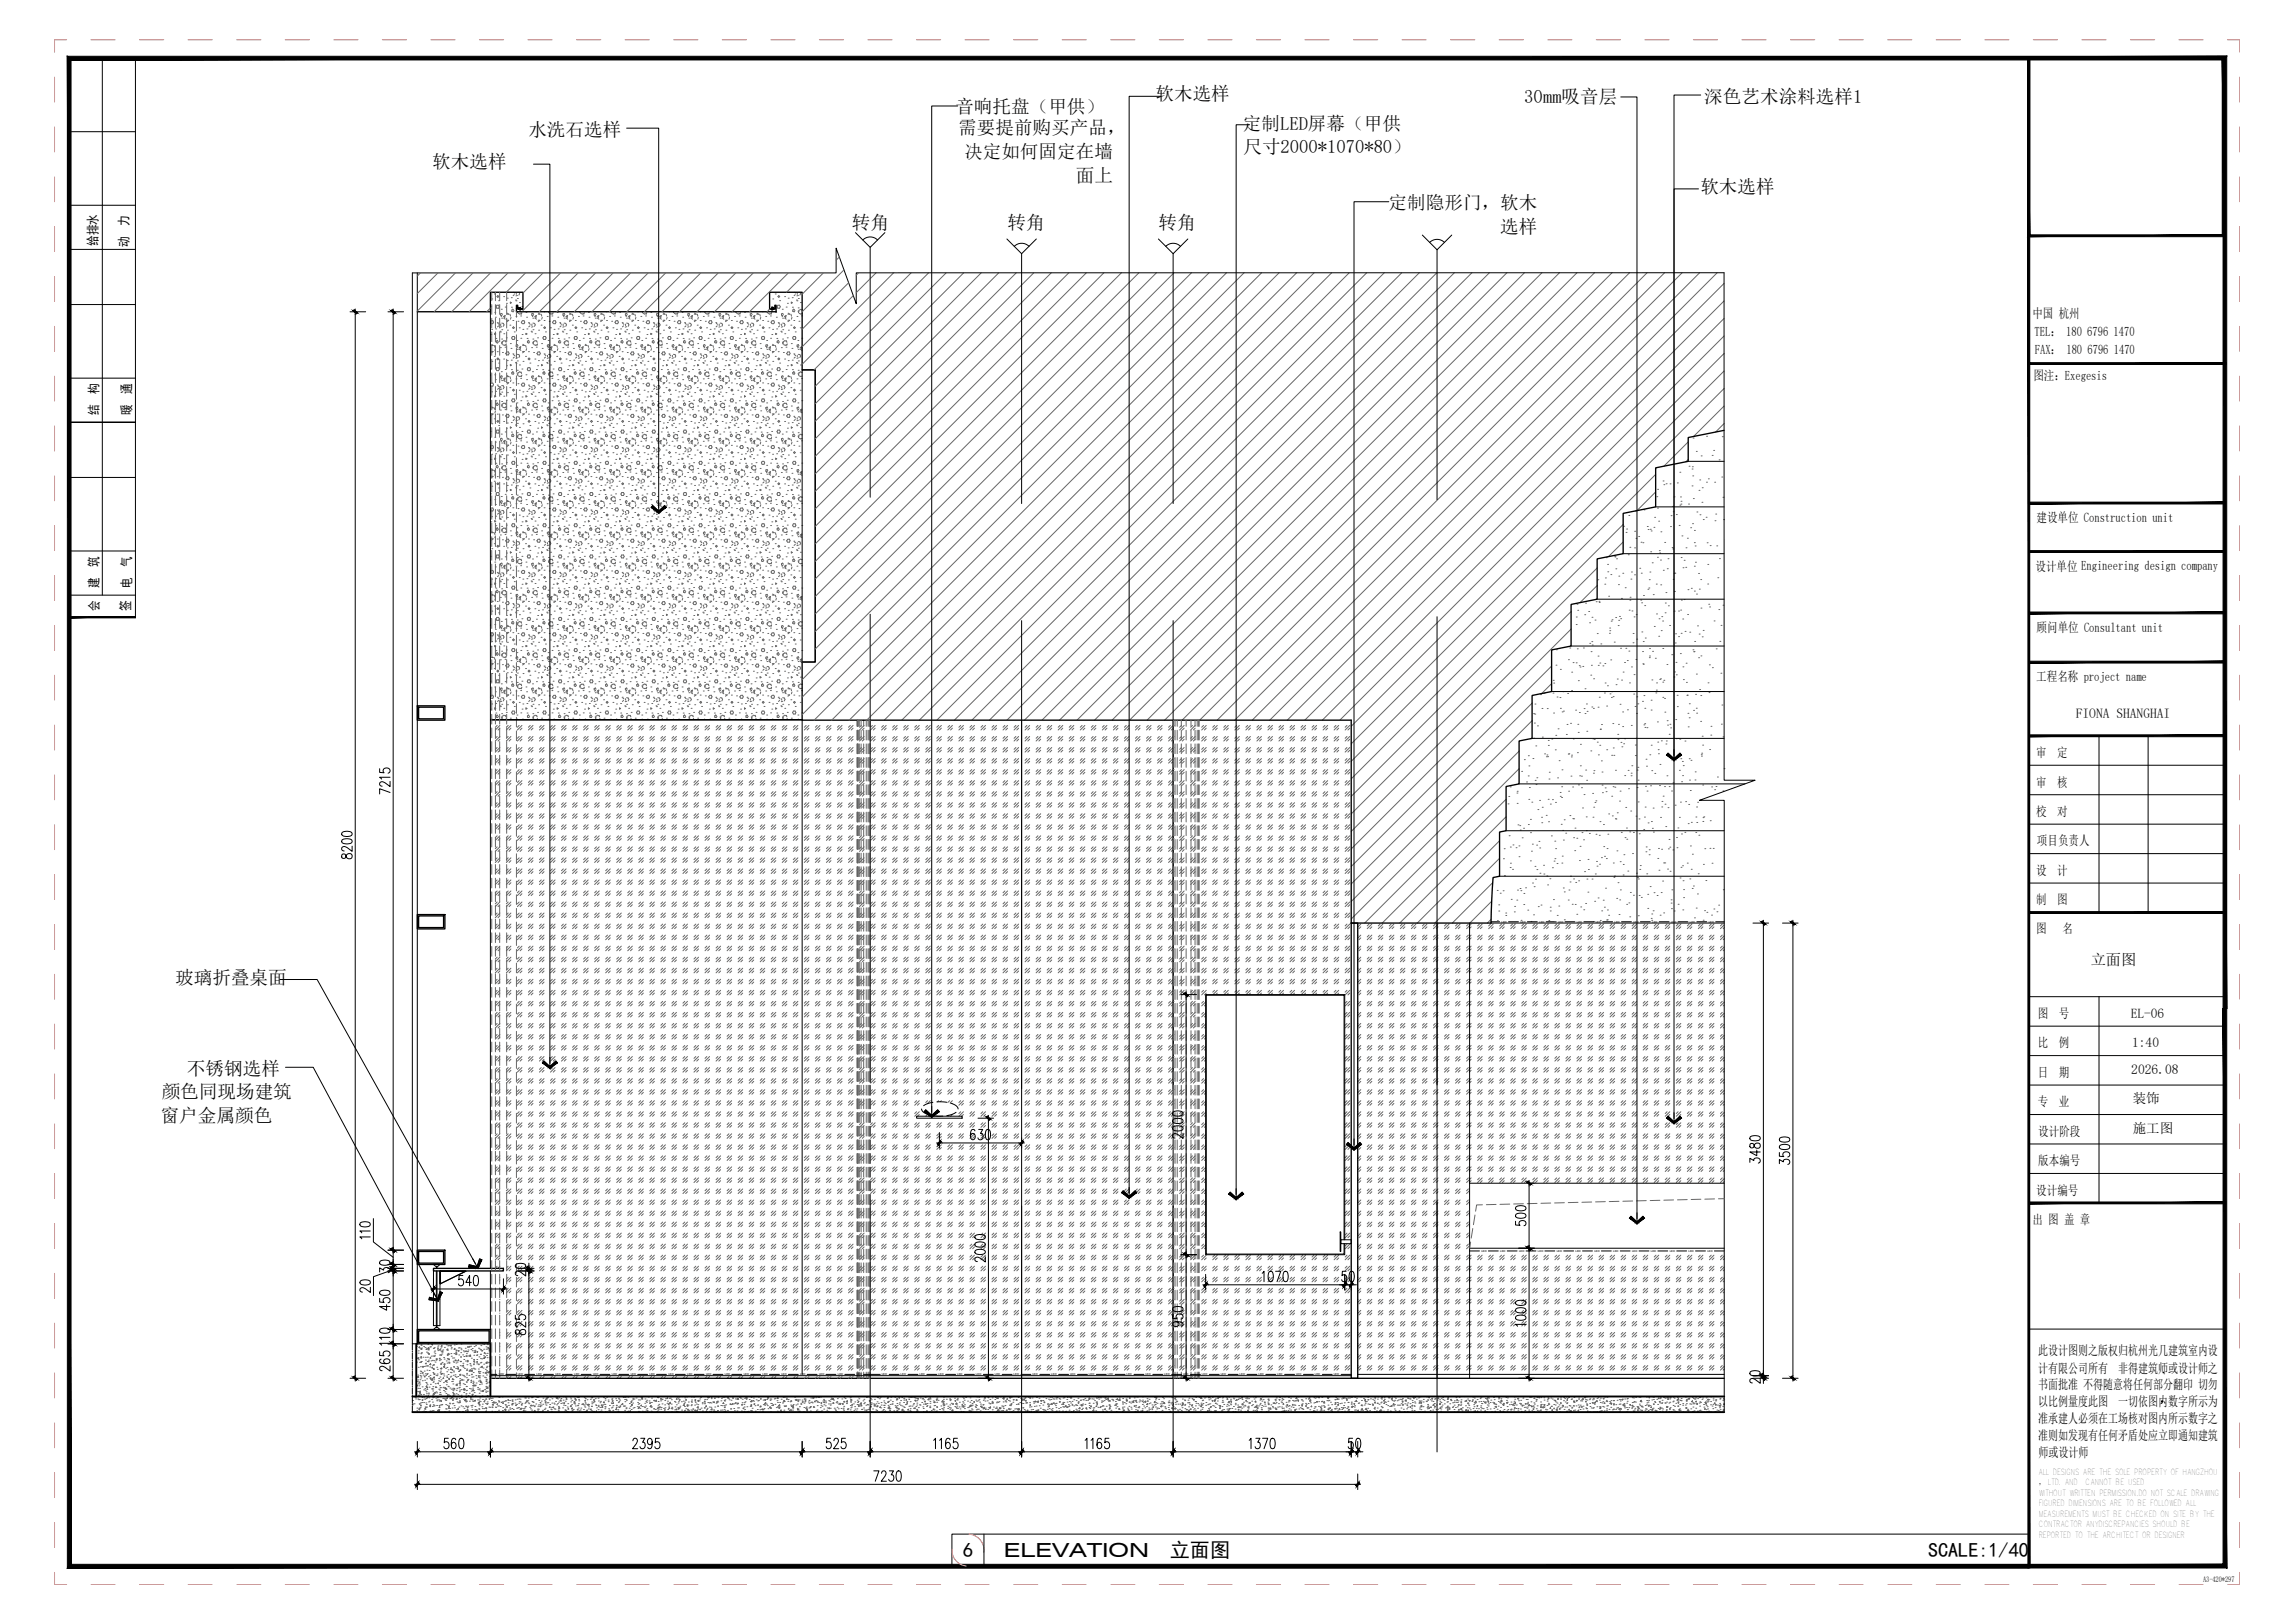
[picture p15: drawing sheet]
<svg xmlns="http://www.w3.org/2000/svg" width="594mm" height="420mm" viewBox="0 0 594 420" stroke-linecap="round" stroke-linejoin="round" font-family="sans-serif">
<defs><g id="words">
<g font-size="5.2">
<text x="249.3" y="403.1">6</text>
<text x="302.8" y="403.1">立面图</text>
<text x="499.1" y="403.1">SCALE:1/40</text>
</g>
<text font-size="5" x="259.9" y="403.1">ELEVATION</text>
<g font-size="4.8">
<text x="247.3" y="29.2">音响托盘（甲供）</text>
<text x="299.1" y="25.9">软木选样</text>
<text x="394.6" y="26.6">30mm吸音层</text>
<text x="441.2" y="26.7">深色艺术涂料选样1</text>
<text x="136.8" y="35.2">水洗石选样</text>
<text x="248" y="34.7">需要提前购买产品，</text>
<text x="321.7" y="33.6">定制LED屏幕（甲供</text>
<text x="249.6" y="40.9">决定如何固定在墙</text>
<text x="321.9" y="39.7">尺寸2000*1070*80）</text>
<text x="111.9" y="43.6">软木选样</text>
<text x="278.5" y="47">面上</text>
<text x="440.1" y="49.9">软木选样</text>
<text x="220.5" y="59.2">转角</text>
<text x="260.8" y="59.2">转角</text>
<text x="299.9" y="59.2">转角</text>
<text x="359.5" y="54.2">定制隐形门，软木</text>
<text x="388.4" y="60.4">选样</text>
<text x="45.4" y="254.7">玻璃折叠桌面</text>
<text x="48.4" y="278.3">不锈钢选样</text>
<text x="41.9" y="284.3">颜色同现场建筑</text>
<text x="41.6" y="290.5">窗户金属颜色</text>
</g>
<text font-size="3.9" x="541.2" y="249.8">立面图</text>
<g font-size="3.5">
<text x="537.3" y="186">FIONA SHANGHAI</text>
<text x="551.6" y="263.6">EL-06</text>
<text x="551.9" y="271">1:40</text>
<text x="551.7" y="278.1">2026.08</text>
<text x="552.1" y="285.5">装饰</text>
<text x="552.1" y="293.4">施工图</text>
</g>
<g font-size="3.4">
<text x="33.2" y="58.5" transform="rotate(-90 33.2 58.5)">力</text>
<text x="25.2" y="63.6" transform="rotate(-90 25.2 63.6)">给排水</text>
<text x="33.2" y="64" transform="rotate(-90 33.2 64)">动</text>
<text x="526.1" y="82.3">中国 杭州</text>
<text x="526.7" y="87">TEL： 180 6796 1470</text>
<text x="526.7" y="91.6">FAX： 180 6796 1470</text>
<text x="25.5" y="101.9" transform="rotate(-90 25.5 101.9)">构</text>
<text x="33.9" y="101.9" transform="rotate(-90 33.9 101.9)">通</text>
<text x="526.3" y="98.3">图注：Exegesis</text>
<text x="25.5" y="107.4" transform="rotate(-90 25.5 107.4)">结</text>
<text x="33.9" y="107.4" transform="rotate(-90 33.9 107.4)">暖</text>
<text x="527.2" y="135.2">建设单位 Construction unit</text>
<text x="25.5" y="146.7" transform="rotate(-90 25.5 146.7)">筑</text>
<text x="33.9" y="146.7" transform="rotate(-90 33.9 146.7)">气</text>
<text x="526.9" y="147.8">设计单位 Engineering design company</text>
<text x="25.5" y="152.2" transform="rotate(-90 25.5 152.2)">建</text>
<text x="33.9" y="152.2" transform="rotate(-90 33.9 152.2)">电</text>
<text x="25.6" y="158.2" transform="rotate(-90 25.6 158.2)">会</text>
<text x="33.7" y="158.2" transform="rotate(-90 33.7 158.2)">签</text>
<text x="527.2" y="163.7">顾问单位 Consultant unit</text>
<text x="527.1" y="176.4">工程名称 project name</text>
<text x="527.1" y="196">审</text>
<text x="532.5" y="196">定</text>
<text x="527.1" y="203.6">审</text>
<text x="532.5" y="203.6">核</text>
<text x="527.1" y="211.2">校</text>
<text x="532.5" y="211.2">对</text>
<text x="527.3" y="218.9">项目负责人</text>
<text x="527.1" y="226.5">设</text>
<text x="532.5" y="226.5">计</text>
<text x="527.1" y="234.1">制</text>
<text x="532.5" y="234.1">图</text>
<text x="527.1" y="241.6">图</text>
<text x="533.9" y="241.6">名</text>
<text x="527.5" y="263.5">图</text>
<text x="532.9" y="263.5">号</text>
<text x="527.5" y="271.1">比</text>
<text x="532.9" y="271.1">例</text>
<text x="527.5" y="278.8">日</text>
<text x="532.9" y="278.8">期</text>
<text x="527.5" y="286.4">专</text>
<text x="532.9" y="286.4">业</text>
<text x="527.6" y="294">设计阶段</text>
<text x="527.6" y="301.7">版本编号</text>
<text x="527.1" y="309.3">设计编号</text>
<text x="526.1" y="316.8">出 图 盖 章</text>
<text x="527.6" y="350.9">此设计图则之版权归杭州光几建筑室内设</text>
<text x="527.6" y="355.3">计有限公司所有</text>
<text x="527.6" y="359.7">书面批准 不得随意将任何部分翻印 切勿</text>
<text x="548.3" y="355.3">非得建筑师或设计师之</text>
<text x="527.6" y="364.1">以比例量度此图</text>
<text x="548.3" y="364.1">一切依图内数字所示为</text>
<text x="527.6" y="368.5">准承建人必须在工场核对图内所示数字之</text>
<text x="527.6" y="372.9">准则如发现有任何矛盾处应立即通知建筑</text>
<text x="527.7" y="377.1">师或设计师</text>
</g>
<text font-size="2.3" x="527.7" y="384.5">， LTD. AND</text>
<g font-size="2.1">
<text x="527.6" y="381.8">ALL DESIGNS ARE THE SOLE PROPERTY OF HANGZHOU</text>
<text x="527.7" y="389.9">FIGURED DIMENSIONS ARE TO BE FOLLOWED ALL</text>
<text x="527.7" y="387.2">WITHOUT WRITTEN PERMISSION.DO NOT SCALE DRAWING</text>
<text x="539.8" y="384.5">CANNOT BE USED</text>
<text x="527.7" y="392.6">MEASUREMENTS MUST BE CHECKED ON SITE BY THE</text>
<text x="527.7" y="395.3">CONTRACTOR ANYDISCREPANCIES SHOULD BE</text>
<text x="527.7" y="398">REPORTED TO THE ARCHITECT OR DESIGNER</text>
</g>
<text font-size="2" x="570.3" y="409.6">A3-420*297</text>
<g font-size=".7">
<text x="388.7" y="238.9">LED</text>
<text x="393.6" y="238.9">LED</text>
<text x="398.4" y="238.9">LED</text>
<text x="403.3" y="238.9">LED</text>
<text x="408.2" y="238.9">LED</text>
<text x="413.1" y="238.9">LED</text>
<text x="417.9" y="238.9">LED</text>
<text x="422.8" y="238.9">LED</text>
<text x="427.7" y="238.9">LED</text>
<text x="432.6" y="238.9">LED</text>
<text x="437.4" y="238.9">LED</text>
<text x="442.3" y="238.9">LED</text>
<text x="383.5" y="324.1">LED</text>
<text x="388.4" y="324.1">LED</text>
<text x="393.2" y="324.1">LED</text>
<text x="398.1" y="324.1">LED</text>
<text x="403" y="324.1">LED</text>
<text x="407.9" y="324.1">LED</text>
<text x="412.7" y="324.1">LED</text>
<text x="417.6" y="324.1">LED</text>
<text x="422.5" y="324.1">LED</text>
<text x="427.4" y="324.1">LED</text>
<text x="432.2" y="324.1">LED</text>
<text x="437.1" y="324.1">LED</text>
<text x="442" y="324.1">LED</text>
<text x="129.1" y="356.1">LED</text>
<text x="134" y="356.1">LED</text>
<text x="138.9" y="356.1">LED</text>
<text x="143.8" y="356.1">LED</text>
<text x="148.6" y="356.1">LED</text>
<text x="153.5" y="356.1">LED</text>
<text x="158.4" y="356.1">LED</text>
<text x="163.3" y="356.1">LED</text>
<text x="168.1" y="356.1">LED</text>
<text x="173" y="356.1">LED</text>
<text x="177.9" y="356.1">LED</text>
<text x="182.8" y="356.1">LED</text>
<text x="187.6" y="356.1">LED</text>
<text x="192.5" y="356.1">LED</text>
<text x="197.4" y="356.1">LED</text>
<text x="202.3" y="356.1">LED</text>
<text x="207.1" y="356.1">LED</text>
<text x="212" y="356.1">LED</text>
<text x="216.9" y="356.1">LED</text>
<text x="221.8" y="356.1">LED</text>
<text x="228.3" y="356">LED</text>
<text x="233.1" y="356">LED</text>
<text x="238" y="356">LED</text>
<text x="242.9" y="356">LED</text>
<text x="247.8" y="356">LED</text>
<text x="252.6" y="356">LED</text>
<text x="257.5" y="356">LED</text>
<text x="262.4" y="356">LED</text>
<text x="267.3" y="356">LED</text>
<text x="272.1" y="356">LED</text>
<text x="277" y="356">LED</text>
<text x="281.9" y="356">LED</text>
<text x="286.8" y="356">LED</text>
<text x="291.6" y="356">LED</text>
<text x="296.5" y="356">LED</text>
<text x="301.4" y="356">LED</text>
<text x="306.3" y="356">LED</text>
<text x="311.1" y="356">LED</text>
<text x="316" y="356">LED</text>
<text x="320.9" y="356">LED</text>
<text x="325.8" y="356">LED</text>
<text x="330.6" y="356">LED</text>
<text x="335.5" y="356">LED</text>
<text x="340.4" y="356">LED</text>
<text x="345.3" y="356">LED</text>
</g>
</g></defs>
<g fill="none" stroke="#666" stroke-width=".26">
<path d="M127 79.4h.1M127.3 77.4h.1M127.9 76.1h.1M128.6 79h.5l.2 .4-.2 .4h-.5l-.2-.4zM128.9 76.5l.2 .3-.2 .2-.3-.2zM129.1 77.8h.1M130.4 76.8h.1M130.8 79.5h.1M131.1 75.7h.1M131.1 78.5h.1M131.3 77.2h.1M131.6 75.7h-.4"/>
<path d="M132.1 78.2l.3 .2-.3 .1zM132.4 77.1h.1M132.4 79.5h.1M132.7 80l.2 .3M133 75.7l.2 .2M133.1 76.3l-.3 .2M133.4 77.7h.1M133.6 77.9h.1M133.6 75.8v.4M133.9 77.3h.1M133.9 76.5l-.3 .1M134.3 75.7l.2 .3-.2 .4"/>
<path d="M134.5 78.3h.1M135.1 79.4h.1M199.7 79.4h.1M200 77.4h.1M200.7 76.1h.1M201.3 79h.5l.2 .4-.2 .4h-.5l-.2-.4zM201.6 76.5l.2 .3-.2 .2-.2-.2zM201.8 77.8h.1M203.1 76.8h.1M203.5 79.5h.1M203.8 75.7h.1M203.8 78.5h.1"/>
<path d="M204 77.2h.1M204.4 75.7h-.5M204.8 78.2l.3 .2-.3 .1zM205.1 77.1h.1M205.1 79.5h.1M205.4 80l.3 .3M205.7 75.7l.2 .2M205.9 76.3l-.3 .2M206.2 77.7h.1M206.3 77.9h.1M206.4 75.8v.4M206.6 79.7h.1"/>
<path d="M206.7 77.3h.1M206.7 76.5l-.4 .1M207.1 75.7l.1 .3M207.2 78.3h.1M207.2 76.1l-.2 .3M126.9 99.7l.2 .2M126.9 83.6l.2 .2M127 95.5h.1M127 80.9l-.1 .2M127 97.1l-.1 .2M127.1 86.6h.1M127.1 83.1l-.2 .3"/>
<path d="M127.1 99.2l-.2 .3M127.1 99.2h.5l.1 .4-.1 .4h-.5M127.1 83h.5l.1 .4-.1 .4h-.5M127.2 91h.5M127.3 85.3h.1M127.3 89.1l.4 .3h-.5M127.3 93.6h.1M127.6 91l-.4 .3M127.9 92.3h.1M128 89.4l.1 .5M128.1 86.3v.3l.2-.1-.2-.2M128.1 80.9h.1"/>
<path d="M128.1 97h.1M128.2 82.1h.1M128.2 98.3h.1M128.2 90.3l-.1 .4M128.3 85.1h.1M128.4 87.6h.1M128.6 95.2h.5l.2 .4-.2 .4h-.5l-.2-.4zM128.7 88.1l.2 .2M128.7 91h.1M128.7 83.5h.1M128.7 99.7h.1M128.8 88.2l-.4 .1 .1 .4 .3 .1 .2-.3"/>
<path d="M128.9 92.7l.2 .2-.2 .2-.3-.2zM128.9 99.9l.3 .2M128.9 83.7l.3 .3M129.1 94h.1M129.1 84.4l-.3 .2M129.4 85.8h.1M129.5 86h.1M129.5 90h.1M129.6 81.3l.3-.2 .2 .3M129.6 81.2v.4l.3 .1-.2 .3M129.6 83.9v.4M129.8 80.1h.1"/>
<path d="M129.8 96.2h.1M129.8 88.6l.2 .4M129.9 87.8h.1M129.9 82.4h.1M129.9 98.5h.1M129.9 97.3l.2 .3M129.9 99.8l.4 .1 .2 .4M129.9 83.6l.4 .1 .2 .4M129.9 85.4h.1M129.9 84.6l-.4 .1M129.9 97.3l-.3 .1v.4l.3 .1-.2 .3M130.1 91.3h.1"/>
<path d="M130.1 88.6l-.2 .4M130.1 89.2l.4 .2 .5-.2M130.4 92.9h.1M130.4 98.5l.4 .3M130.4 82.3l.4 .3M130.4 88.3l-.4 .2M130.4 88.2l.4 .1M130.4 86.4h.1M130.5 84.1l-.2 .4M130.5 98l.2 .5M130.5 81.8l.2 .5M130.7 89.9h.1"/>
<path d="M130.7 81.7l-.4 .3M130.7 97.8l-.4 .4M130.8 95.7h.1M130.8 81.7l-.2 .4M130.8 97.8l-.2 .5M130.8 88.2l.2 .4M131.1 87.5h.1M131.1 89l-.2 .4M131.1 94.7h.1M131.2 91.2l-.3 .3 .2 .4M131.2 91.1h.4l.2 .4-.2 .4h-.4M131.2 97.5h.5"/>
<path d="M131.2 82.9h.5M131.2 99.1h.5M131.3 97.2l.4 .3M131.3 81.1l.4 .3-.5-.1M131.3 93.4h.1M131.3 85.5h.1M131.7 83l-.5 .3M131.7 99.1l-.5 .3M132 84.2h.1M132 97.5l.2 .5M132 81.3l.2 .5M132.1 94.4l.3 .1-.3 .2z"/>
<path d="M132.1 88.9h.1M132.3 90.2h.1M132.3 82.2l-.2 .4M132.3 98.3l-.2 .5M132.4 93.2h.1M132.4 95.7h.1M132.6 87.1h.5l.2 .4-.2 .4h-.5l-.2-.4zM132.7 84.8l.2-.2 .2 .2-.2 .3zM132.7 96.2l.2 .2M132.8 83h.1M132.8 99.1h.1M132.8 91.6h.1"/>
<path d="M132.8 80.1l-.3 .1v.4M132.8 96.3l-.3 .1v.4l.3 .1 .3-.3M132.9 91.8l.3 .3M133.1 80.4l-.3 .3-.3-.1M133.1 85.9h.1M133.1 92.4l-.3 .3M133.4 93.8h.1M133.6 94h.1M133.6 81.9h.1M133.6 98.1h.1M133.6 89.7l.3 .1-.1 .3M133.6 89.3v.4"/>
<path d="M133.6 92v.4M133.8 88.1h.1M133.9 96.7l.1 .4M133.9 95.9h.1M133.9 90.4h.1M133.9 91.7l.4 .1M133.9 89.2l.2 .3M133.9 93.4h.1M133.9 80.7l.1 .3M133.9 92.6l-.3 .2M133.9 89.2l-.3 .1M134 80.7l-.1 .2"/>
<path d="M134.1 83.2h.1M134.1 99.3h.1M134.1 96.7l-.2 .4M134.2 97.3l.4 .2 .4-.2M134.2 81.1l.4 .2 .4-.2M134.3 91.8l.2 .4M134.4 90.1l.4-.3-.1 .4M134.4 84.9h.1M134.4 90.4l.4 .3M134.4 96.3l-.4 .2M134.4 96.2l.5 .2M134.5 94.5h.1"/>
<path d="M134.5 92.2l-.2 .4M134.6 89.9l.1 .5M134.8 81.8h.1M134.8 98h.1M134.8 87.6h.1M134.9 96.3l.1 .4M134.9 99.6l.3 .3M135 99.6l.2-.4h.4l.2 .4-.2 .4h-.4M135.1 95.5h.1M135.1 80.9l-.2 .5M135.1 97.1l-.2 .4M135.1 86.6h.1"/>
<path d="M135.2 83.1l-.2 .3M135.2 83h.4l.2 .4-.2 .4h-.4l-.3-.4M135.3 91h.5M135.3 89.1l.5 .3h-.5M135.3 85.3h.1M135.4 93.6h.1M135.7 91l-.4 .3M136 92.3h.1M136.1 89.4l.1 .5M136.2 80.9h.1M136.2 97h.1M136.2 86.3l-.1 .3 .3-.1-.3-.2"/>
<path d="M136.3 82.1h.1M136.3 98.3h.1M136.3 90.3l-.1 .4M136.4 85.1h.1M136.4 87.6h.1M136.7 95.2h.4l.2 .4-.2 .4h-.4l-.2-.4zM136.7 88.1l.3 .2M136.8 91h.1M136.8 83.5h.1M136.8 99.7h.1M136.9 88.2l-.4 .1v.4l.4 .1 .2-.3M136.9 92.7l.3 .2-.2 .2-.3-.2z"/>
<path d="M137 99.9l.3 .2M137 83.7l.3 .3M137.2 94h.1M137.2 84.4l-.3 .2M137.5 85.8h.1M137.6 86h.1M137.6 90h.1M137.6 81.3l.4-.2 .1 .3M137.7 81.2v.4l.3 .1-.2 .3M137.7 83.9v.4M137.8 96.2h.1M137.9 88.6l.2 .4"/>
<path d="M137.9 87.8h.1M137.9 82.4h.1M137.9 98.5h.1M138 99.8l.4 .1 .2 .4M138 83.6l.4 .1 .2 .4M138 97.3l.1 .3M138 85.4h.1M138 84.6l-.4 .1M138 97.3l-.4 .1 .1 .4 .3 .1-.2 .3M138.1 91.3h.1M138.1 88.6l-.1 .4M138.2 89.2l.4 .2 .4-.2"/>
<path d="M138.5 92.9h.1M138.5 98.5l.4 .3M138.5 82.3l.4 .3M138.5 88.3l-.5 .2M138.5 88.2l.4 .1M138.5 86.4h.1M138.5 84.1l-.1 .4M138.6 98l.1 .5M138.6 81.8l.1 .5M138.8 89.9h.1M138.8 81.7l-.4 .3M138.8 97.8l-.4 .4"/>
<path d="M138.9 95.7h.1M138.9 81.7l-.2 .4M138.9 97.8l-.2 .5M138.9 88.2l.2 .4M139 91.5l.2 .4M139.1 87.5h.1M139.1 89l-.1 .4M139.2 94.7h.1M139.2 91.2l-.2 .3M139.3 91.1h.4l.2 .4-.2 .4h-.4M139.3 82.9h.5M139.3 99.1h.5"/>
<path d="M139.3 97.5h.5M139.4 93.4h.1M139.4 97.2l.4 .3M139.4 81.1l.4 .3-.5-.1M139.4 85.5h.1M139.7 83l-.4 .3M139.7 99.1l-.4 .3M140.1 84.2h.1M140.1 97.5l.1 .5M140.1 81.3l.1 .5M140.2 94.4l.2 .1-.2 .2zM140.2 88.9h.1"/>
<path d="M140.4 90.2h.1M140.4 82.2l-.2 .4M140.4 98.3l-.2 .5M140.4 93.2h.1M140.5 95.7h.1M140.5 87.5l.2 .4M140.5 87.5l.2-.4h.5l.2 .4-.2 .4h-.5M140.8 84.8l.2-.2 .2 .2-.2 .3zM140.8 96.2l.2 .2M140.8 83h.1M140.8 99.1h.1M140.8 91.6h.1"/>
<path d="M140.9 80.7h.1M140.9 96.3l-.3 .1v.4l.3 .1 .2-.3M141 91.8l.3 .3M141.2 85.9h.1M141.2 92.4l-.3 .3M141.5 93.8h.1M141.6 94h.1M141.6 81.9h.1M141.6 98.1h.1M141.7 89.3v.4l.3 .1-.2 .3M141.7 92v.4M141.9 88.1h.1"/>
<path d="M142 96.7l.1 .4M142 95.9h.1M142 90.4h.1M142 89.2l.2 .3M142 91.7l.4 .1M142 80.7l.1 .3M142 93.4h.1M142 92.6l-.4 .2M142 89.2l-.3 .1M142.1 80.7l-.1 .2M142.2 83.2h.1M142.2 99.3h.1"/>
<path d="M142.2 96.7l-.2 .4M142.2 97.3l.5 .2 .4-.2M142.2 81.1l.5 .2 .4-.2M142.4 91.8l.2 .4M142.4 90.1l.5-.3-.1 .4M142.5 84.9h.1M142.5 90.4l.4 .3M142.5 96.3l-.4 .2M142.5 94.5h.1M142.5 96.2l.5 .2M142.6 92.2l-.2 .4M142.6 89.9l.2 .5"/>
<path d="M142.9 81.8h.1M142.9 98h.1M142.9 87.6h.1M142.9 96.3l.2 .4M143 99.6l.2 .3M143 83.4l.2 .4M143.1 99.6l.2-.4h.4l.2 .4-.2 .4h-.4M143.2 95.5h.1M143.2 80.9l-.2 .5M143.2 97.1l-.2 .4M143.2 86.6h.1M143.3 83.1l-.2 .3"/>
<path d="M143.3 83h.4l.2 .4-.2 .4h-.4M143.3 91h.5M143.4 85.3h.1M143.4 89.1l.4 .3h-.5M143.5 93.6h.1M143.8 91l-.4 .3M144.1 92.3h.1M144.1 89.4l.2 .5M144.2 86.3v.3l.3-.1-.3-.2M144.2 80.9h.1M144.2 97h.1M144.4 82.1h.1"/>
<path d="M144.4 98.3h.1M144.4 90.3l-.1 .4M144.5 85.1h.1M144.5 87.6h.1M144.8 95.2h.4l.2 .4-.2 .4h-.4l-.2-.4zM144.8 92.9l.2 .2 .3-.2-.3-.2-.2 .2M144.8 88.1l.3 .2M144.9 91h.1M144.9 83.5h.1M144.9 99.7h.1M145 88.2l-.4 .1v.4l.4 .1 .2-.3M145 99.9l.3 .2"/>
<path d="M145 83.7l.3 .3M145.2 94h.1M145.3 84.4l-.4 .2M145.6 85.8h.1M145.7 86h.1M145.7 90h.1M145.7 81.2v.4l.4 .1-.2 .3M145.8 83.9v.4M145.9 96.2h.1M146 88.6l.1 .4M146 87.8h.1M146 82.4h.1"/>
<path d="M146 98.5h.1M146 97.3l.2 .3M146 81.1l.2 .3M146 99.8l.4 .1 .2 .4M146 83.6l.4 .1 .2 .4M146 85.4h.1M146.1 84.6l-.4 .1M146.1 81.1l-.4 .2M146.1 97.3l-.4 .1v.4l.4 .1-.2 .3M146.2 91.3h.1M146.2 88.6l-.1 .4M146.3 89.2l.4 .2 .4-.2"/>
<path d="M146.5 92.9h.1M146.5 98.5l.5 .3M146.5 82.3l.5 .3M146.5 88.3l-.4 .2M146.6 88.2l.4 .1M146.6 86.4h.1M146.6 84.1l-.2 .4M146.7 98l.1 .5M146.7 81.8l.1 .5M146.9 81.7l-.4 .3M146.9 97.8l-.4 .4M146.9 89.9h.1"/>
<path d="M146.9 95.7h.1M146.9 81.7l-.1 .4M146.9 97.8l-.1 .5M147 88.2l.1 .4M147.1 91.5l.2 .4M147.2 87.5h.1M147.2 89l-.1 .4M147.3 94.7h.1M147.3 91.2l-.2 .3M147.3 91.1h.5l.2 .4-.2 .4h-.5M147.4 97.5h.5M147.4 82.9h.5"/>
<path d="M147.4 99.1h.5M147.5 93.4h.1M147.5 97.2l.4 .3M147.5 81.1l.4 .3-.5-.1M147.5 85.5h.1M147.8 83l-.4 .3M147.8 99.1l-.4 .3M148.2 84.2h.1M148.2 97.5l.1 .5M148.2 81.3l.1 .5M148.3 88.9h.1M148.3 94.4l.2 .1-.2 .2z"/>
<path d="M148.4 90.2h.1M148.4 82.2l-.1 .4M148.4 98.3l-.1 .5M148.5 93.2h.1M148.6 95.7h.1M148.8 87.1h.5l.2 .4-.2 .4h-.5l-.2-.4zM148.8 84.8l.3-.2 .2 .2-.2 .3zM148.9 96.2l.2 .2M148.9 83h.1M148.9 99.1h.1M148.9 91.6h.1M149 80.7h.1"/>
<path d="M149 96.3l-.4 .1v.4l.4 .1 .2-.3M149.1 91.8l.3 .3M149.3 85.9h.1M149.3 92.4l-.3 .3M149.6 93.8h.1M149.7 94h.1M149.7 81.9h.1M149.7 98.1h.1M149.8 89.3v.4l.3 .1-.2 .3M149.8 92v.4M150 88.1h.1M150 96.7l.2 .4"/>
<path d="M150 95.9h.1M150 90.4h.1M150.1 89.2l.2 .3M150.1 91.7l.4 .1 .2 .4M150.1 93.4h.1M150.1 80.7l.1 .3M150.1 89.2l-.3 .1M150.1 92.6l-.4 .2M150.2 80.7l-.1 .2M150.2 83.2h.1M150.2 99.3h.1M150.3 96.7l-.2 .4"/>
<path d="M150.3 97.3l.4 .2 .5-.2M150.3 81.1l.4 .2 .5-.2M150.6 84.9h.1M150.6 90.4l.4 .3M150.6 96.3l-.4 .2M150.6 96.2l.4 .2M150.6 94.5h.1M150.7 92.2l-.2 .4M150.7 89.9l.2 .5M150.9 81.8h.1M150.9 98h.1M150.9 89.8l-.4 .3"/>
<path d="M151 87.6h.1M151 89.8l-.2 .4M151 96.3l.2 .4M151.1 99.6l.2 .3M151.1 99.6l.3-.4h.4l.2 .4-.2 .4h-.4M151.3 95.5h.1M151.3 80.9l-.2 .5M151.3 97.1l-.2 .4M151.3 86.6h.1M151.4 83.1l-.3 .3 .2 .4M151.4 83h.4l.2 .4-.2 .4h-.4M151.4 91h.5"/>
<path d="M151.5 89.1l.4 .3h-.5M151.5 85.3h.1M151.5 93.6h.1M151.9 91l-.5 .3M152.2 92.3h.1M152.2 89.4l.2 .5M152.3 80.9h.1M152.3 97h.1M152.3 86.3v.3l.3-.1-.3-.2M152.5 82.1h.1M152.5 98.3h.1M152.5 90.3l-.2 .4"/>
<path d="M152.6 85.1h.1M152.6 87.6h.1M152.8 95.2h.5l.2 .4-.2 .4h-.5l-.1-.4zM152.9 88.1l.2 .2M153 91h.1M153 83.5h.1M153 99.7h.1M153 88.2l-.3 .1v.4l.3 .1 .3-.3M153.1 99.9l.3 .2M153.1 83.7l.3 .3M153.3 94h.1M153.3 92.9l-.2-.2-.2 .2 .2 .3 .2-.3"/>
<path d="M153.3 84.4l-.3 .2M153.6 85.8h.1M153.8 86h.1M153.8 90h.1M153.8 81.2v.4l.4 .1-.2 .3M153.8 83.9v.4M154 96.2h.1M154.1 88.6l.1 .4M154.1 87.8h.1M154.1 82.4h.1M154.1 98.5h.1M154.1 99.8l.4 .1"/>
<path d="M154.1 83.6l.4 .1M154.1 97.3l.2 .3M154.1 81.1l.2 .3M154.1 85.4h.1M154.1 84.6l-.3 .1M154.2 97.3l-.4 .1v.4l.4 .1-.2 .3M154.2 81.1l-.4 .2M154.3 91.3h.1M154.3 88.6l-.1 .4M154.4 89.2l.4 .2 .4-.2M154.5 99.9l.2 .4M154.5 83.7l.2 .4"/>
<path d="M154.6 92.9h.1M154.6 98.5l.4 .3M154.6 82.3l.4 .3M154.6 88.3l-.4 .2M154.7 88.2l.4 .1M154.7 86.4h.1M154.7 84.1l-.2 .4M154.8 98l.1 .5M154.8 81.8l.1 .5M155 89.9h.1M155 81.7l-.4 .3M155 97.8l-.4 .4"/>
<path d="M155 95.7h.1M155 81.7l-.1 .4M155 97.8l-.1 .5M155.1 88.2l.1 .4M155.1 91.5l.3 .4M155.3 87.5h.1M155.3 89l-.2 .4M155.3 94.7h.1M155.4 91.2l-.2 .3M155.4 91.1h.4l.2 .4-.2 .4h-.4M155.5 97.5h.5M155.5 82.9h.5"/>
<path d="M155.5 99.1h.5M155.5 97.2l.5 .3M155.5 81.1l.5 .3-.5-.1M155.6 93.4h.1M155.6 85.5h.1M155.9 83l-.4 .3M155.9 99.1l-.4 .3M156.2 84.2h.1M156.2 97.5l.2 .5M156.2 81.3l.2 .5M156.3 94.4l.3 .1-.3 .2zM156.4 88.9h.1"/>
<path d="M156.5 90.2h.1M156.5 82.2l-.1 .4M156.5 98.3l-.1 .5M156.6 93.2h.1M156.6 95.7h.1M156.9 87.1h.4l.2 .4-.2 .4h-.4l-.2-.4zM156.9 96.2l.3 .2M157 83h.1M157 99.1h.1M157 91.6h.1M157 80.7h.1M157.1 96.3l-.4 .1v.4l.4 .1 .2-.3"/>
<path d="M157.1 84.6l.3 .2-.2 .3M157.2 84.6l-.3 .2 .2 .3M157.2 91.8l.3 .3M157.4 85.9h.1M157.4 92.4l-.3 .3M157.7 93.8h.1M157.8 94h.1M157.8 81.9h.1M157.8 98.1h.1M157.8 89.3v.4l.4 .1-.2 .3M157.9 92v.4M158 88.1h.1"/>
<path d="M158.1 96.7l.2 .4M158.1 95.9h.1M158.1 90.4h.1M158.1 89.2l.2 .3M158.2 91.7l.4 .1 .2 .4M158.2 93.4h.1M158.2 80.7l.1 .3M158.2 92.6l-.4 .2M158.2 89.2l-.4 .1M158.3 80.7l-.1 .2M158.3 83.2h.1M158.3 99.3h.1"/>
<path d="M158.3 96.7l-.1 .4M158.4 97.3l.4 .2 .4-.2M158.4 81.1l.4 .2 .4-.2M158.7 84.9h.1M158.7 90.4l.4 .3M158.7 96.3l-.5 .2M158.7 94.5h.1M158.7 96.2l.4 .2M158.7 92.2l-.1 .4M158.8 89.9l.1 .5M159 81.8h.1M159 98h.1"/>
<path d="M159 89.8l-.4 .3M159.1 87.6h.1M159.1 89.8l-.2 .4M159.1 96.3l.2 .4M159.2 99.6l.2 .3M159.3 95.5h.1M159.3 80.9l-.1 .5M159.3 97.1l-.1 .4M159.4 86.6h.1M159.4 83.1l-.2 .3 .2 .4M159.5 83h.4l.2 .4M159.5 91h.5"/>
<path d="M159.6 85.3h.1M159.6 89.1l.4 .3h-.5M159.6 93.6h.1M159.9 91l-.4 .3M160.1 99.6l-.2-.4h-.4l-.3 .4M160.1 83.4l-.2 .4h-.4M160.1 99.6l-.2 .4h-.4M160.3 92.3h.1M160.3 89.4l.2 .5M160.4 86.3l.3 .2M160.4 86.3v.3l.3-.1M160.4 80.9h.1"/>
<path d="M160.4 97h.1M160.6 82.1h.1M160.6 98.3h.1M160.6 90.3l-.2 .4M160.6 85.1h.1M160.7 87.6h.1M160.9 95.2h.5l.2 .4-.2 .4h-.5l-.2-.4zM161 88.1l.2 .2M161 91h.1M161 83.5h.1M161 99.7h.1M161.1 88.2l-.3 .1v.4l.3 .1 .2-.3"/>
<path d="M161.2 92.7l.2 .2-.2 .2-.2-.2zM161.2 99.9l.3 .2M161.2 83.7l.3 .3M161.4 94h.1M161.4 84.4l-.3 .2M161.7 85.8h.1M161.8 86h.1M161.8 90h.1M161.9 81.2v.4l.3 .1-.2 .3M161.9 83.9v.4M162.1 96.2h.1M162.2 88.6l.1 .4"/>
<path d="M162.2 87.8h.1M162.2 82.4h.1M162.2 98.5h.1M162.2 97.3l.2 .3M162.2 81.1l.2 .3M162.2 99.8l.4 .1M162.2 83.6l.4 .1M162.2 85.4h.1M162.2 84.6l-.4 .1M162.2 97.3l-.3 .1v.4l.3 .1-.2 .3M162.2 81.1l-.3 .2M162.4 91.3h.1"/>
<path d="M162.4 88.6l-.2 .4M162.4 89.2l.5 .2M162.6 99.9l.2 .4M162.6 83.7l.2 .4M162.6 82l.5-.3-.1 .4M162.6 98.2l.5-.4-.1 .5M162.7 92.9h.1M162.7 98.5l.4 .3M162.7 82.3l.4 .3M162.7 88.3l-.4 .2M162.7 86.4h.1M162.7 88.2l.5 .1"/>
<path d="M162.8 84.1l-.2 .4M162.8 98l.2 .5M162.8 81.8l.2 .5M163.1 89.9h.1M163.1 95.7h.1M163.1 88.2l.2 .4M163.2 91.5l.2 .4M163.3 89.2l-.4 .2M163.4 87.5h.1M163.4 89l-.2 .4M163.4 94.7h.1M163.5 91.2l-.2 .3"/>
<path d="M163.5 91.1h.4l.2 .4-.2 .4h-.4M163.5 97.5h.5M163.5 82.9h.5M163.5 99.1h.5M163.6 93.4h.1M163.6 97.2l.4 .3M163.6 81.1l.4 .3-.5-.1M163.7 85.5h.1M164 83l-.4 .3M164 99.1l-.4 .3M164.3 84.2h.1M164.3 97.5l.2 .5"/>
<path d="M164.3 81.3l.2 .5M164.4 94.4l.3 .1-.3 .2zM164.4 88.9h.1M164.6 90.2h.1M164.6 82.2l-.1 .4M164.6 98.3l-.1 .5M164.7 93.2h.1M164.7 95.7h.1M165 87.1h.4l.2 .4-.2 .4h-.4l-.2-.4zM165 84.8l.2-.2 .3 .2-.3 .3zM165 96.2l.3 .2M165.1 83h.1"/>
<path d="M165.1 99.1h.1M165.1 91.6h.1M165.1 80.7h.1M165.2 96.3l-.4 .1v.4l.4 .1 .2-.3M165.2 80.7h.1M165.2 91.8l.4 .3M165.4 85.9h.1M165.5 92.4l-.4 .3M165.8 93.8h.1M165.9 94h.1M165.9 81.9h.1M165.9 98.1h.1"/>
<path d="M165.9 89.3l.3-.1 .2 .3M165.9 89.3v.4l.4 .1-.2 .3M166 92v.4M166.1 88.1h.1M166.2 96.7l.1 .4M166.2 95.9h.1M166.2 90.4h.1M166.2 91.7l.5 .1 .1 .4M166.3 93.4h.1M166.3 80.7v.3M166.3 92.6l-.4 .2M166.4 80.7l-.1 .2"/>
<path d="M166.4 83.2h.1M166.4 99.3h.1M166.4 96.7l-.1 .4M166.5 97.3l.4 .2 .4-.2M166.5 81.1l.4 .2 .4-.2M166.7 84.9h.1M166.7 90.4l.5 .3M166.7 96.3l-.4 .2M166.8 96.2l.4 .2M166.8 94.5h.1M166.8 92.2l-.2 .4M166.9 89.9l.1 .5"/>
<path d="M167.1 81.8h.1M167.1 98h.1M167.1 89.8l-.4 .3M167.1 87.6h.1M167.1 89.8l-.1 .4M167.2 96.3l.1 .4M167.3 99.6l.2 .3M167.3 99.6l.2-.4h.5l.2 .4-.2 .4h-.5M167.4 95.5h.1M167.4 80.9l-.1 .5M167.4 97.1l-.1 .4M167.5 86.6h.1"/>
<path d="M167.5 83.1l-.2 .3 .2 .4M167.5 83h.5l.2 .4-.2 .4h-.5M167.6 91h.5M167.7 89.1l.4 .3h-.5M167.7 85.3h.1M167.7 93.6h.1M168 91l-.4 .3M168.4 92.3h.1M168.4 89.4l.1 .5M168.5 80.9h.1M168.5 97h.1M168.5 86.3v.3l.2-.1-.2-.2"/>
<path d="M168.6 82.1h.1M168.6 98.3h.1M168.7 90.3l-.2 .4M168.7 85.1h.1M168.8 87.6h.1M169 95.2h.5l.2 .4-.2 .4h-.5l-.2-.4zM169 92.9l.3-.2 .2 .2-.2 .3zM169.1 88.1l.2 .2M169.1 91h.1M169.1 83.5h.1M169.1 99.7h.1M169.2 88.2l-.3 .1v.4l.3 .1 .2-.3"/>
<path d="M169.3 99.9l.3 .2M169.3 83.7l.3 .3M169.5 94h.1M169.5 84.4l-.3 .2M169.8 85.8h.1M169.9 86h.1M169.9 90h.1M170 97.8l.3 .1-.2 .3M170 81.6l.3 .1-.2 .3M170 81.2v.4M170 97.4v.4M170 83.9v.4"/>
<path d="M170.2 96.2h.1M170.2 88.6l.2 .4M170.3 87.8h.1M170.3 82.4h.1M170.3 98.5h.1M170.3 99.8l.4 .1M170.3 83.6l.4 .1M170.3 97.3l.2 .3M170.3 81.1l.2 .3M170.3 85.4h.1M170.3 84.6l-.4 .1M170.3 81.1l-.3 .2"/>
<path d="M170.3 97.3l-.3 .1M170.5 91.3h.1M170.5 88.6l-.2 .4M170.5 89.2l.4 .2 .5-.2M170.7 99.9l.2 .4M170.7 83.7l.2 .4M170.7 82l.4-.3-.1 .4M170.7 98.2l.4-.4-.1 .5M170.8 92.9h.1M170.8 98.5l.4 .3M170.8 82.3l.4 .3M170.8 88.3l-.4 .2"/>
<path d="M170.8 88.2l.4 .1M170.8 86.4h.1M170.9 84.1l-.2 .4M170.9 98l.2 .5M170.9 81.8l.2 .5M171.1 89.9h.1M171.2 95.7h.1M171.2 88.2l.2 .4M171.5 87.5h.1M171.5 89l-.2 .4M171.5 94.7h.1M171.6 91.2l-.3 .3 .2 .4"/>
<path d="M171.6 91.1h.4l.2 .4-.2 .4h-.4M171.6 97.5h.5M171.6 82.9h.5M171.6 99.1h.5M171.7 97.2l.4 .3M171.7 81.1l.4 .3-.5-.1M171.7 93.4h.1M171.8 85.5h.1M172.1 83l-.5 .3M172.1 99.1l-.5 .3M172.4 84.2h.1M172.4 97.5l.2 .5"/>
<path d="M172.4 81.3l.2 .5M172.5 94.4l.3 .1-.3 .2zM172.5 88.9h.1M172.7 90.2h.1M172.7 82.2l-.2 .4M172.7 98.3l-.2 .5M172.8 93.2h.1M172.8 95.7h.1M173 87.1h.5l.2 .4-.2 .4h-.5l-.2-.4zM173.1 96.2l.2 .2M173.2 83h.1M173.2 99.1h.1"/>
<path d="M173.2 91.6h.1M173.2 80.7h.1M173.2 96.3l-.3 .1v.4l.3 .1 .3-.3M173.3 84.6l.2 .2-.2 .3-.2-.3zM173.3 91.8l.3 .3M173.5 85.9h.1M173.5 92.4l-.3 .3M173.8 93.8h.1M174 94h.1M174 81.9h.1M174 98.1h.1M174 89.3l.3-.1 .2 .3"/>
<path d="M174 89.3v.4l.4 .1-.2 .3M174 92v.4M174.2 88.1h.1M174.3 96.7l.1 .4M174.3 95.9h.1M174.3 90.4h.1M174.3 91.7l.4 .1 .2 .4M174.3 93.4h.1M174.3 80.7l.1 .3M174.3 92.6l-.3 .2M174.4 80.7v.2M174.5 83.2h.1"/>
<path d="M174.5 99.3h.1M174.5 96.7l-.1 .4M174.6 97.3l.4 .2 .4-.2M174.6 81.1l.4 .2 .4-.2M174.8 84.9h.1M174.8 90.4l.4 .3M174.8 96.3l-.4 .2M174.9 94.5h.1M174.9 96.2l.4 .2M174.9 92.2l-.2 .4M175 89.9l.1 .5M175.2 81.8h.1"/>
<path d="M175.2 98h.1M175.2 89.8l-.4 .3M175.2 87.6h.1M175.2 89.8l-.1 .4M175.3 96.3l.1 .4M175.3 99.6l.3 .3M175.3 83.4l.3 .4M175.4 99.6l.2-.4h.4l.2 .4-.1 .4h-.5M175.5 95.5h.1M175.5 80.9l-.1 .5M175.5 97.1l-.1 .4M175.5 86.6h.1"/>
<path d="M175.6 83.1l-.2 .3M175.6 83h.4l.2 .4-.1 .4h-.5M175.7 91h.5M175.7 85.3h.1M175.7 89.1l.5 .3h-.5M175.8 93.6h.1M176.1 91l-.4 .3M176.4 92.3h.1M176.5 89.4l.1 .5M176.5 86.3v.3l.3-.1-.3-.2M176.6 80.9h.1M176.6 97h.1"/>
<path d="M176.7 82.1h.1M176.7 98.3h.1M176.7 90.3l-.1 .4M176.8 85.1h.1M176.8 87.6h.1M176.9 95.6l.2 .3 .5 .1M177.2 88.1l.2 .2M177.2 91h.1M177.2 83.5h.1M177.2 99.7h.1M177.3 88.2l-.4 .1v.4l.4 .1 .2-.3M177.4 92.7l.2 .2-.2 .2-.3-.2z"/>
<path d="M177.4 99.9l.3 .2M177.4 83.7l.3 .3M177.5 95.2l.2 .4M177.6 95.2h-.5l-.2 .4M177.6 94h.1M177.6 84.4l-.3 .2M177.7 95.6l-.2 .4M177.9 85.8h.1M178 86h.1M178 90h.1M178.1 81.2v.4l.3 .1-.2 .3M178.1 83.9v.4"/>
<path d="M178.3 96.2h.1M178.3 88.6l.2 .4M178.3 87.8h.1M178.3 82.4h.1M178.3 98.5h.1M178.3 97.3l.2 .3M178.3 81.1l.2 .3M178.4 99.8l.4 .1 .2 .4M178.4 83.6l.4 .1 .2 .4M178.4 85.4h.1M178.4 84.6l-.4 .1M178.4 81.1l-.3 .2"/>
<path d="M178.4 97.3l-.3 .1v.4l.3 .1-.2 .3M178.5 91.3h.1M178.5 88.6l-.1 .4M178.6 89.2l.4 .2 .4-.2M178.9 92.9h.1M178.9 82.3l.4 .3M178.9 98.5l.4 .3M178.9 88.3l-.5 .2M178.9 86.4h.1M178.9 88.2l.4 .1M179 84.1l-.2 .4M179 98l.2 .5"/>
<path d="M179 81.8l.2 .5M179.2 89.9h.1M179.2 81.7l-.4 .3M179.2 97.8l-.4 .4M179.3 95.7h.1M179.3 81.7l-.2 .4M179.3 97.8l-.2 .5M179.3 88.2l.2 .4M179.5 87.5h.1M179.6 89l-.2 .4M179.6 94.7h.1M179.6 91.2l-.2 .3 .2 .4"/>
<path d="M179.7 91.1h.4l.2 .4-.2 .4h-.4M179.7 97.5h.5M179.7 82.9h.5M179.7 99.1h.5M179.8 93.4h.1M179.8 97.2l.4 .3M179.8 81.1l.4 .3-.5-.1M179.8 85.5h.1M180.1 83l-.4 .3M180.1 99.1l-.4 .3M180.5 84.2h.1M180.5 97.5l.2 .5"/>
<path d="M180.5 81.3l.2 .5M180.6 94.4l.3 .1-.3 .2zM180.6 88.9h.1M180.8 90.2h.1M180.8 82.2l-.2 .4M180.8 98.3l-.2 .5M180.8 93.2h.1M180.9 95.7h.1M181 96.4v.4M181.1 87.1h.5l.2 .4-.2 .4h-.5l-.2-.4zM181.2 84.8l.2-.2 .2 .2-.2 .3-.2-.3M181.2 96.2l.2 .2"/>
<path d="M181.2 83h.1M181.2 99.1h.1M181.2 91.6h.1M181.3 80.7h.1M181.3 96.3l-.3 .1M181.4 91.8l.3 .3M181.6 96.6l-.3 .3-.3-.1M181.6 85.9h.1M181.6 92.4l-.3 .3M181.9 93.8h.1M182.1 94h.1M182.1 81.9h.1"/>
<path d="M182.1 98.1h.1M182.1 89.3v.4l.3 .1-.2 .3M182.1 92v.4M182.3 88.1h.1M182.3 96.7l.2 .4M182.4 95.9h.1M182.4 90.4h.1M182.4 89.2l.2 .3M182.4 91.7l.4 .1M182.4 93.4h.1M182.4 80.7l.1 .3M182.4 92.6l-.4 .2"/>
<path d="M182.4 89.2l-.3 .1M182.5 80.7l-.1 .2M182.6 83.2h.1M182.6 99.3h.1M182.6 96.7l-.2 .4M182.6 97.3l.5 .2 .4-.2M182.6 81.1l.5 .2 .4-.2M182.8 91.8l.2 .4M182.9 84.9h.1M182.9 90.4l.4 .3M182.9 96.3l-.4 .2M182.9 96.2l.5 .2"/>
<path d="M182.9 94.5h.1M183 92.2l-.2 .4M183 89.9l.2 .5M183.3 89.8l-.5 .3M183.3 81.8h.1M183.3 98h.1M183.3 87.6h.1M183.3 89.8l-.1 .4M183.4 96.3l.1 .4M183.4 99.6l.2 .3M183.4 83.4l.2 .4M183.6 95.5h.1"/>
<path d="M183.6 80.9l-.2 .5M183.6 97.1l-.2 .4M183.6 86.6h.1M183.7 83.1l-.3 .3M183.7 99.2l-.3 .4M183.7 99.2h.4l.2 .4-.2 .4h-.4M183.7 83h.4l.2 .4-.2 .4h-.4M183.7 91h.5M183.8 85.3h.1M183.8 89.1l.5 .3h-.6M183.9 93.6h.1M184.2 91l-.4 .3"/>
<path d="M184.5 92.3h.1M184.5 89.4l.2 .5M184.6 80.9h.1M184.6 97h.1M184.6 86.3v.3l.3-.1-.3-.2M184.8 82.1h.1M184.8 98.3h.1M184.8 90.3l-.1 .4M184.9 85.1h.1M184.9 87.6h.1M185.2 95.2h.4l.2 .4-.2 .4h-.4l-.2-.4zM185.2 88.1l.3 .2"/>
<path d="M185.3 91h.1M185.3 83.5h.1M185.3 99.7h.1M185.4 88.2l-.4 .1v.4l.4 .1 .2-.3M185.4 92.7l.3 .2-.3 .2-.2-.2zM185.4 99.9l.3 .2M185.4 83.7l.3 .3M185.6 94h.1M185.7 84.4l-.3 .2M186 85.8h.1M186.1 86h.1M186.1 90h.1"/>
<path d="M186.1 81.2v.4l.4 .1-.2 .3M186.2 83.9v.4M186.3 96.2h.1M186.4 88.6l.1 .4M186.4 87.8h.1M186.4 82.4h.1M186.4 98.5h.1M186.4 97.3l.2 .3M186.4 81.1l.2 .3M186.4 99.8l.5 .1 .1 .4M186.4 83.6l.5 .1 .1 .4M186.5 85.4h.1"/>
<path d="M186.5 81.1l-.4 .2M186.5 97.3l-.4 .1v.4l.4 .1-.2 .3M186.5 84.6l-.4 .1M186.6 91.3h.1M186.6 88.6l-.1 .4M186.7 89.2l.4 .2 .4-.2M186.9 92.9h.1M186.9 98.5l.5 .3M186.9 82.3l.5 .3M187 88.3l-.5 .2M187 88.2l.4 .1M187 86.4h.1"/>
<path d="M187 84.1l-.2 .4M187.1 98l.1 .5M187.1 81.8l.1 .5M187.3 89.9h.1M187.3 81.7l-.4 .3M187.3 97.8l-.4 .4M187.3 95.7h.1M187.4 81.7l-.2 .4M187.4 97.8l-.2 .5M187.4 88.2l.1 .4M187.6 87.5h.1M187.6 89l-.1 .4"/>
<path d="M187.7 94.7h.1M187.7 91.2l-.2 .3 .2 .4M187.7 91.1h.5l.2 .4-.2 .4h-.5M187.8 97.5h.5M187.8 82.9h.5M187.8 99.1h.5M187.9 97.2l.4 .3M187.9 81.1l.4 .3-.5-.1M187.9 93.4h.1M187.9 85.5h.1M188.2 83l-.4 .3M188.2 99.1l-.4 .3"/>
<path d="M188.6 84.2h.1M188.6 97.5l.1 .5M188.6 81.3l.1 .5M188.7 88.9h.1M188.7 94.4v.3l.2-.2-.2-.1M188.8 90.2h.1M188.9 82.2l-.2 .4M188.9 98.3l-.2 .5M188.9 93.2h.1M189 95.7h.1M189.2 87.1h.5l.2 .4-.2 .4h-.5l-.2-.4zM189.3 96.2l.2 .2"/>
<path d="M189.3 83h.1M189.3 99.1h.1M189.3 91.6h.1M189.4 80.7h.1M189.4 96.3l-.3 .1v.4l.3 .1 .2-.3M189.5 91.8l.3 .3M189.7 85.9h.1M189.7 92.4l-.3 .3M189.7 84.8l-.2 .3-.3-.3 .3-.2 .2 .2M190 93.8h.1M190.1 94h.1M190.1 81.9h.1"/>
<path d="M190.1 98.1h.1M190.2 89.3v.4l.3 .1-.2 .3M190.2 92v.4M190.4 88.1h.1M190.4 96.7l.2 .4M190.5 95.9h.1M190.5 90.4h.1M190.5 91.7l.4 .1M190.5 89.2l.2 .3M190.5 93.4h.1M190.5 80.7l.1 .3M190.5 92.6l-.4 .2"/>
<path d="M190.5 89.2l-.3 .1M190.6 80.7l-.1 .2M190.7 83.2h.1M190.7 99.3h.1M190.7 96.7l-.2 .4M190.7 97.3l.4 .2M190.7 81.1l.4 .2M190.9 91.8l.2 .4M191 84.9h.1M191 90.4l.4 .3M191 96.3l-.4 .2M191 96.2l.4 .2"/>
<path d="M191 94.5h.1M191.1 92.2l-.2 .4M191.1 89.9l.2 .5M191.3 81.8h.1M191.3 98h.1M191.3 89.8l-.4 .3M191.4 87.6h.1M191.4 89.8l-.2 .4M191.4 96.3l.2 .4M191.5 99.6l.2 .3M191.5 83.4l.2 .4M191.6 81.1l-.5 .2"/>
<path d="M191.6 97.3l-.5 .2M191.7 95.5h.1M191.7 80.9l-.2 .5M191.7 97.1l-.2 .4M191.7 86.6h.1M191.8 83.1l-.3 .3M191.8 99.2l-.3 .4M191.8 99.2h.4l.2 .4-.2 .4h-.4M191.8 83h.4l.2 .4-.2 .4h-.4M191.8 91h.5M191.9 89.1l.4 .3h-.5M191.9 85.3h.1"/>
<path d="M191.9 93.6h.1M192.3 91l-.5 .3M192.6 92.3h.1M192.6 89.4l.2 .5M192.7 80.9h.1M192.7 97h.1M192.7 86.3v.3l.3-.1-.3-.2M192.9 82.1h.1M192.9 98.3h.1M192.9 90.3l-.2 .4M193 85.1h.1M193 87.6h.1"/>
<path d="M193.2 95.2h.5l.2 .4-.2 .4h-.5l-.2-.4zM193.3 88.1l.2 .2M193.4 91h.1M193.4 83.5h.1M193.4 99.7h.1M193.4 88.2l-.3 .1v.4l.3 .1 .3-.3M193.5 92.7l.2 .2-.2 .2-.2-.2zM193.5 99.9l.3 .2M193.5 83.7l.3 .3M193.7 94h.1M193.7 84.4l-.3 .2M194.1 85.8h.1"/>
<path d="M194.2 86h.1M194.2 90h.1M194.2 81.3l.4-.2 .1 .3M194.2 81.2v.4l.4 .1-.2 .3M194.3 83.9v.4M194.4 96.2h.1M194.5 88.6l.1 .4M194.5 87.8h.1M194.5 82.4h.1M194.5 98.5h.1M194.5 97.3l.2 .3M194.5 99.8l.4 .1 .2 .4"/>
<path d="M194.5 83.6l.4 .1 .2 .4M194.5 85.4h.1M194.5 84.6l-.3 .1M194.6 97.3l-.4 .1v.4l.4 .1-.2 .3M194.7 91.3h.1M194.7 88.6l-.1 .4M194.8 89.2l.4 .2 .4-.2M195 92.9h.1M195 98.5l.4 .3M195 82.3l.4 .3M195 88.3l-.4 .2M195.1 86.4h.1"/>
<path d="M195.1 88.2l.4 .1M195.1 84.1l-.2 .4M195.2 98l.1 .5M195.2 81.8l.1 .5M195.4 89.9h.1M195.4 81.7l-.4 .3M195.4 97.8l-.4 .4M195.4 95.7h.1M195.4 81.7l-.1 .4M195.4 97.8l-.1 .5M195.5 88.2l.1 .4M195.5 91.5l.3 .4"/>
<path d="M195.7 87.5h.1M195.7 89l-.1 .4M195.7 94.7h.1M195.8 91.2l-.2 .3M195.8 91.1h.5M195.9 97.5h.5M195.9 82.9h.5M195.9 99.1h.5M195.9 93.4h.1M195.9 97.2l.5 .3M195.9 81.1l.5 .3-.5-.1M196 85.5h.1"/>
<path d="M196.2 91.1l.2 .4M196.3 83l-.4 .3M196.3 99.1l-.4 .3M196.4 91.5l-.1 .4h-.5M196.6 84.2h.1M196.7 97.5l.1 .5M196.7 81.3l.1 .5M196.8 88.9h.1M196.9 90.2h.1M196.9 82.2l-.1 .4M196.9 98.3l-.1 .5M197 93.2h.1"/>
<path d="M197 94.5l-.2 .2v-.3l.2 .1M197 95.7h.1M197.3 87.9l-.2-.4 .2-.4h.4l.2 .4-.2 .4h-.4M197.3 84.8l.3-.2 .2 .2-.2 .3zM197.4 96.2l.2 .2M197.4 83h.1M197.4 99.1h.1M197.4 91.6h.1M197.4 80.7h.1M197.5 96.3l-.4 .1v.4l.4 .1 .2-.3M197.5 80.7h.1M197.6 91.8l.3 .3"/>
<path d="M197.8 85.9h.1M197.8 92.4l-.3 .3M198.1 93.8h.1M198.2 94h.1M198.2 81.9h.1M198.2 98.1h.1M198.3 89.3v.4l.3 .1-.2 .3M198.3 92v.4M198.5 88.1h.1M198.5 96.7l.2 .4M198.5 95.9h.1M198.5 90.4h.1"/>
<path d="M198.6 89.2l.1 .3M198.6 91.7l.3 .1M198.6 80.7l.1 .3M198.6 93.4h.1M198.6 92.6l-.4 .2M198.6 89.2l-.3 .1M198.7 80.7l-.1 .2M198.7 83.2h.1M198.7 99.3h.1M198.8 96.7l-.2 .4M198.8 97.3l.4 .2M198.8 81.1l.4 .2"/>
<path d="M199 91.8l.2 .4M199 90.1l.4-.3-.1 .4M199.1 84.9h.1M199.1 90.4l.4 .3M199.1 96.3l-.5 .2M199.1 94.5h.1M199.1 96.2l.4 .2M199.2 92.2l-.2 .4M199.2 89.9l.2 .5M199.4 81.8h.1M199.4 98h.1M199.5 87.6h.1"/>
<path d="M199.5 96.3l.2 .4M199.6 99.6l.2 .3M199.6 83.4l.2 .4M199.6 81.1l-.4 .2M199.6 97.3l-.4 .2M199.7 95.5h.1M199.7 80.9l-.1 .5M199.7 97.1l-.1 .4M199.8 86.6h.1M199.8 83.1l-.2 .3M199.8 99.2l-.2 .4M199.9 99.2h.4l.2 .4-.2 .4h-.4"/>
<path d="M199.9 83h.4l.2 .4-.2 .4h-.4M199.9 91h.5M200 85.3h.1M200 89.1l.4 .3h-.5M200 93.6h.1M200.3 91l-.4 .3M200.7 92.3h.1M200.7 89.4l.2 .5M200.8 80.9h.1M200.8 97h.1M200.8 86.3v.3l.3-.1-.3-.2M201 82.1h.1"/>
<path d="M201 98.3h.1M201 90.3l-.2 .4M201 85.1h.1M201.1 87.6h.1M201.3 95.2h.5l.2 .4-.2 .4h-.5l-.2-.4zM201.4 88.1l.2 .2M201.5 91h.1M201.5 83.5h.1M201.5 99.7h.1M201.5 88.2l-.3 .1v.4l.3 .1 .3-.3M201.6 92.7l.2 .2-.2 .2-.2-.2zM201.6 99.9l.3 .2"/>
<path d="M201.6 83.7l.3 .3M201.8 94h.1M201.8 84.4l-.3 .2M202.1 85.8h.1M202.3 86h.1M202.3 90h.1M202.3 81.3l.3-.2 .2 .3M202.3 81.2v.4l.3 .1-.2 .3M202.3 83.9v.4M202.5 80.1h.1M202.5 96.2h.1M202.6 88.6l.1 .4"/>
<path d="M202.6 87.8h.1M202.6 82.4h.1M202.6 98.5h.1M202.6 97.3l.2 .3M202.6 99.8l.4 .1 .2 .4M202.6 83.6l.4 .1 .2 .4M202.6 85.4h.1M202.6 84.6l-.4 .1M202.6 97.3l-.3 .1v.4l.3 .1-.2 .3M202.8 91.3h.1M202.8 88.6l-.2 .4M202.8 89.2l.5 .2 .4-.2"/>
<path d="M203.1 92.9h.1M203.1 98.5l.4 .3M203.1 82.3l.4 .3M203.1 88.3l-.4 .2M203.1 88.2l.5 .1M203.1 86.4h.1M203.2 84.1l-.2 .4M203.2 98l.2 .5M203.2 81.8l.2 .5M203.5 89.9h.1M203.5 81.7l-.5 .3M203.5 97.8l-.5 .4"/>
<path d="M203.5 95.7h.1M203.5 81.7l-.1 .4M203.5 97.8l-.1 .5M203.6 88.2l.1 .4M203.6 91.5l.3 .4M203.8 87.5h.1M203.8 89l-.2 .4M203.8 94.7h.1M203.9 91.2l-.2 .3M203.9 91.1h.4l.2 .4-.2 .4h-.4M203.9 97.5h.5M203.9 82.9h.5"/>
<path d="M203.9 99.1h.5M204 97.2l.4 .3M204 81.1l.4 .3-.5-.1M204 93.4h.1M204.1 85.5h.1M204.4 83l-.4 .3M204.4 99.1l-.4 .3M204.7 84.2h.1M204.7 97.5l.2 .5M204.7 81.3l.2 .5M204.8 94.4l.3 .1-.3 .2zM204.8 88.9h.1"/>
<path d="M205 90.2h.1M205 82.2l-.1 .4M205 98.3l-.1 .5M205.1 93.2h.1M205.1 95.7h.1M205.4 87.1l-.2 .4 .2 .4M205.4 87.1h.4M205.4 96.2l.3 .2M205.5 83h.1M205.5 99.1h.1M205.5 91.6h.1M205.6 80.1l-.4 .1v.4"/>
<path d="M205.6 96.3l-.4 .1v.4l.4 .1 .2-.3M205.6 84.6l.3 .2-.3 .3-.2-.3zM205.6 91.8l.3 .3M205.8 80.4l-.2 .3-.4-.1M205.8 87.1l.2 .4-.2 .4h-.4M205.9 85.9h.1M205.9 92.4l-.4 .3M206.2 93.8h.1M206.3 94h.1M206.3 81.9h.1M206.3 98.1h.1M206.3 89.3v.4l.4 .1-.2 .3"/>
<path d="M206.4 92v.4M206.5 88.1h.1M206.6 96.7l.2 .4M206.6 80.5l.2 .5M206.6 95.9h.1M206.6 90.4h.1M206.6 91.7l.4 .1M206.6 89.2l.2 .3M206.7 93.4h.1M206.7 92.6l-.4 .2M206.7 89.2l-.4 .1M206.8 83.2h.1"/>
<path d="M206.8 99.3h.1M206.8 80.5l-.1 .4M206.8 96.7l-.1 .4M206.9 97.3l.4 .2 .3-.2M206.9 81.1l.4 .2 .3-.1M207.1 91.8l.1 .4M207.1 84.9h.1M207.1 90.4l.5 .3M207.1 80.2l-.4 .2M207.1 96.3l-.4 .2M207.2 96.2l.4 .2M207.2 80.1l.4 .2"/>
<path d="M207.2 94.5h.1M207.2 92.2l-.2 .4M207.3 89.9l.1 .5M207.5 81.8h.1M207.5 98h.1M207.5 89.8l-.4 .3M207.5 87.6h.1M207.6 89.8l-.2 .4M207.6 96.3v.1M207.6 80.1v.1M126.9 115.9l.2 .2M127 111.7h.1"/>
<path d="M127 113.3l-.1 .2M127.1 102.8h.1M127.1 118.9h.1M127.1 115.4l-.2 .3M127.1 115.3h.5l.1 .4M127.2 105.6h.5M127.2 107.2h.5M127.3 101.4h.1M127.3 117.6h.1M127.3 105.3l.4 .3M127.3 109.7h.1M127.6 107.2l-.4 .3"/>
<path d="M127.8 115.7l-.2 .4h-.5M127.9 108.4h.1M128 105.6l.1 .5M128.1 102.5l.2 .1-.2 .2zM128.1 113.2h.1M128.2 114.4h.1M128.2 106.4l-.1 .5M128.3 101.3h.1M128.3 117.5h.1M128.3 118.8l-.2 .1v-.3l.2 .2M128.4 103.8h.1M128.4 119.9h.1"/>
<path d="M128.4 111.7l.2 .4h.5M128.7 104.2l.2 .3M128.7 107.2h.1M128.7 115.9h.1M128.8 104.4l-.4 .1 .1 .3 .3 .2 .2-.3M128.9 108.8l.2 .3-.2 .2-.3-.2zM128.9 116l.3 .3M129.1 110.2h.1M129.1 100.5l-.3 .3M129.1 116.7l-.3 .3M129.3 111.7l-.2-.4h-.5l-.2 .4M129.3 111.7l-.2 .4"/>
<path d="M129.4 101.9h.1M129.4 118.1h.1M129.5 102.1h.1M129.5 118.3h.1M129.5 106.2h.1M129.6 100.1v.4M129.6 116.2v.4M129.8 112.4h.1M129.8 104.8l.2 .4M129.9 103.9h.1M129.9 114.7h.1M129.9 116h.4l.2 .4"/>
<path d="M129.9 101.5h.1M129.9 117.7h.1M129.9 100.7l-.4 .1M129.9 116.9l-.4 .1M130.1 107.4h.1M130.1 113.8l-.2-.4-.3 .2v.3l.3 .1-.2 .3M130.1 104.8l-.2 .4M130.1 105.4l.4 .1 .5-.1M130.4 109.1h.1M130.4 114.6l.4 .4M130.4 104.4l-.4 .2M130.4 104.3l.4 .2"/>
<path d="M130.4 102.6h.1M130.4 118.7h.1M130.5 100.3l-.2 .3M130.5 116.5l-.2 .3M130.5 114.1l.2 .5M130.7 106h.1M130.7 114l-.4 .3M130.8 111.8h.1M130.8 114l-.2 .5M130.8 104.4l.2 .4M130.9 107.6l.2 .4M131.1 103.6h.1"/>
<path d="M131.1 119.8h.1M131.1 105.2l-.2 .4M131.1 110.8h.1M131.2 113.7h.5M131.2 115.2h.5M131.3 109.5h.1M131.3 113.4l.4 .3M131.3 101.6h.1M131.3 117.8h.1M131.6 107.3l.2 .3M131.6 107.3h-.4l-.3 .4M131.7 115.3l-.5 .3"/>
<path d="M131.8 107.7l-.2 .3h-.4M132 100.3h.1M132 116.5h.1M132 113.7l.2 .5M132.1 105.1h.1M132.3 106.4h.1M132.3 114.5l-.2 .5M132.4 109.4h.1M132.4 110.7l-.3 .1v-.3l.3 .2M132.4 111.9h.1M132.4 119.8l.2 .4h.5M132.4 103.6l.2 .4h.5l.2-.3"/>
<path d="M132.6 119.4l-.2 .4M132.6 119.4h.5l.2 .4M132.7 112.3l.2 .3M132.8 115.3h.1M132.8 107.8h.1M132.8 112.5l-.3 .1v.3l.3 .1 .3-.3M132.9 116.9l.2 .3-.2 .2-.2-.2zM132.9 100.8l.2 .2-.2 .2-.2-.2zM132.9 107.9l.3 .3M133.1 102.1h.1M133.1 118.2h.1M133.1 108.6l-.3 .3"/>
<path d="M133.3 103.6l-.2-.3h-.5l-.2 .4M133.3 119.8l-.2 .4M133.4 110h.1M133.6 110.2h.1M133.6 114.2h.1M133.6 105.9l.3 .1-.1 .2M133.6 105.5v.3M133.6 108.1v.4M133.8 104.3h.1M133.9 112.9l.1 .4M133.9 112h.1M133.9 106.6h.1"/>
<path d="M133.9 107.9l.4 .1M133.9 105.4l.2 .3M133.9 109.6h.1M133.9 108.8l-.3 .1M133.9 105.4l-.3 .1M134.1 115.5h.1M134.1 112.8l-.2 .5M134.2 113.5l.4 .1 .4-.1M134.3 108l.2 .3M134.4 106.2l.4-.3-.1 .5M134.4 101h.1M134.4 117.2h.1"/>
<path d="M134.4 106.6l.4 .3M134.4 112.5l-.4 .2M134.4 112.4l.5 .2M134.5 110.6h.1M134.5 108.4l-.2 .3M134.6 106.1l.1 .4M134.8 114.1h.1M134.8 103.7h.1M134.8 119.9h.1M134.9 112.4l.1 .5M134.9 115.7l.3 .4h.4l.2-.4M135.1 111.7h.1"/>
<path d="M135.1 113.3l-.2 .4M135.1 102.8h.1M135.1 118.9h.1M135.2 115.4l-.2 .4M135.2 115.3h.4l.2 .4M135.3 105.6h.5M135.3 107.2h.5M135.3 105.3l.5 .3M135.3 101.4h.1M135.3 117.6h.1M135.4 109.7h.1M135.7 107.2l-.4 .3"/>
<path d="M136 108.4h.1M136.1 105.6l.1 .5M136.1 102.5l.3 .1-.3 .2zM136.2 113.2h.1M136.3 114.4h.1M136.3 106.4l-.1 .5M136.4 101.3h.1M136.4 117.5h.1M136.4 118.8l-.2 .1-.1-.3 .3 .2M136.4 103.8h.1M136.4 119.9h.1M136.5 111.7l.2 .4h.4"/>
<path d="M136.7 104.2l.3 .3M136.8 107.2h.1M136.8 115.9h.1M136.9 104.4l-.4 .1v.3l.4 .2 .2-.3M136.9 108.8l.3 .3-.2 .2-.3-.2zM137 116l.3 .3M137.2 110.2h.1M137.2 100.5l-.3 .3M137.2 116.7l-.3 .3M137.3 111.7l-.2-.4h-.4l-.2 .4M137.3 111.7l-.2 .4M137.5 101.9h.1"/>
<path d="M137.5 118.1h.1M137.6 102.1h.1M137.6 118.3h.1M137.6 106.2h.1M137.7 100.1v.4M137.7 116.2v.4M137.8 112.4h.1M137.9 104.8l.2 .4M137.9 103.9h.1M137.9 114.7h.1M138 116h.4l.2 .4M138 101.5h.1"/>
<path d="M138 117.7h.1M138 100.7l-.4 .1M138 116.9l-.4 .1M138.1 107.4h.1M138.1 113.8l-.1-.3-.4 .1 .1 .3 .3 .1-.2 .3M138.1 104.8l-.1 .4M138.2 105.4l.4 .1 .4-.1M138.5 109.1h.1M138.5 114.6l.4 .4M138.5 104.4l-.5 .2M138.5 104.3l.4 .2M138.5 102.6h.1"/>
<path d="M138.5 118.7h.1M138.5 100.3l-.1 .3M138.5 116.5l-.1 .3M138.6 114.1l.1 .5M138.8 106h.1M138.8 114l-.4 .3M138.9 111.8h.1M138.9 114l-.2 .5M138.9 104.4l.2 .4M139 107.6l.2 .4M139.1 103.6h.1M139.1 119.8h.1"/>
<path d="M139.1 105.2l-.1 .4M139.2 110.8h.1M139.3 115.2h.5M139.3 113.7h.5M139.4 109.5h.1M139.4 113.4l.4 .3M139.4 101.6h.1M139.4 117.8h.1M139.7 107.3l.2 .3M139.7 107.3h-.4l-.3 .4M139.7 115.3l-.4 .3M139.9 107.7l-.2 .3h-.4"/>
<path d="M140.1 100.3h.1M140.1 116.5h.1M140.1 113.7l.1 .5M140.2 105.1h.1M140.4 106.4h.1M140.4 114.5l-.2 .5M140.4 109.4h.1M140.5 110.7l-.3 .1v-.3l.2 .2M140.5 111.9h.1M140.5 119.8l.2 .4M140.5 103.6l.2 .4M140.7 119.4h.5l.2 .4"/>
<path d="M140.7 119.4l-.2 .4M140.8 112.3l.2 .3M140.8 115.3h.1M140.8 107.8h.1M140.9 112.5l-.3 .1v.3l.3 .1 .2-.3M141 116.9l.2 .3-.2 .2-.2-.2zM141 100.8l.2 .2-.2 .2-.2-.2zM141 107.9l.3 .3M141.2 102.1h.1M141.2 118.2h.1M141.2 108.6l-.3 .3M141.4 103.6l-.2-.3h-.5l-.2 .4"/>
<path d="M141.4 103.7l-.2 .3h-.5M141.4 119.8l-.2 .4M141.5 110h.1M141.6 110.2h.1M141.6 114.2h.1M141.7 108.1v.4M141.9 104.3h.1M142 112.9l.1 .4M142 112h.1M142 106.6h.1M142 105.4l.2 .3M142 107.9l.4 .1"/>
<path d="M142 109.6h.1M142 108.8l-.4 .1M142 105.4l-.3 .1v.3l.3 .2-.2 .2M142.2 115.5h.1M142.2 112.8l-.2 .5M142.2 113.5l.5 .1 .4-.1M142.4 108l.2 .3M142.4 106.2l.5-.3-.1 .5M142.5 101h.1M142.5 117.2h.1M142.5 106.6l.4 .3M142.5 112.5l-.4 .2"/>
<path d="M142.5 110.6h.1M142.5 112.4l.5 .2M142.6 108.4l-.2 .3M142.6 106.1l.2 .4M142.9 114.1h.1M142.9 103.7h.1M142.9 119.9h.1M142.9 112.4l.2 .5M143 115.7l.2 .4M143.2 111.7h.1M143.2 113.3l-.2 .4M143.2 102.8h.1"/>
<path d="M143.2 118.9h.1M143.3 115.4l-.2 .4M143.3 115.3h.4l.2 .4M143.3 105.6h.5M143.3 107.2h.5M143.4 101.4h.1M143.4 117.6h.1M143.4 105.3l.4 .3M143.5 109.7h.1M143.8 107.2l-.4 .3M143.9 115.7l-.2 .4h-.4M144.1 108.4h.1"/>
<path d="M144.1 105.6l.2 .5M144.2 102.5l.3 .1-.3 .2zM144.2 113.2h.1M144.4 114.4h.1M144.4 106.4l-.1 .5M144.5 101.3h.1M144.5 117.5h.1M144.5 118.8l-.3 .1v-.3l.3 .2M144.5 103.8h.1M144.5 119.9h.1M144.6 111.7l.2 .4h.4M144.8 109.1l.2 .2 .3-.2-.3-.3-.2 .3"/>
<path d="M144.8 104.2l.3 .3M144.9 107.2h.1M144.9 115.9h.1M145 104.4l-.4 .1v.3l.4 .2 .2-.3M145 116l.3 .3M145.2 110.2h.1M145.3 100.5l-.4 .3M145.3 116.7l-.4 .3M145.4 111.7l-.2-.4h-.4l-.2 .4M145.4 111.7l-.2 .4M145.6 101.9h.1M145.6 118.1h.1"/>
<path d="M145.7 102.1h.1M145.7 118.3h.1M145.7 106.2h.1M145.8 100.1v.4M145.8 116.2v.4M145.9 112.4h.1M146 104.8l.1 .4M146 103.9h.1M146 114.7h.1M146 113.4l.2 .4M146 116h.4l.2 .4M146 101.5h.1"/>
<path d="M146 117.7h.1M146.1 100.7l-.4 .1M146.1 116.9l-.4 .1M146.1 113.5l-.4 .1v.3l.4 .1-.2 .3M146.2 107.4h.1M146.2 104.8l-.1 .4M146.3 105.4l.4 .1 .4-.1M146.5 109.1h.1M146.5 114.6l.5 .4M146.5 104.4l-.4 .2M146.6 102.6h.1M146.6 118.7h.1"/>
<path d="M146.6 104.3l.4 .2M146.6 100.3l-.2 .3M146.6 116.5l-.2 .3M146.7 114.1l.1 .5M146.9 114l-.4 .3M146.9 106h.1M146.9 111.8h.1M146.9 114l-.1 .5M147 104.4l.1 .4M147.1 107.6l.2 .4M147.2 103.6h.1M147.2 119.8h.1"/>
<path d="M147.2 105.2l-.1 .4M147.3 110.8h.1M147.3 107.3l-.2 .4M147.3 107.3h.5M147.4 113.7h.5M147.4 115.2h.5M147.5 109.5h.1M147.5 113.4l.4 .3M147.5 101.6h.1M147.5 117.8h.1M147.8 107.3l.2 .3M147.8 115.3l-.4 .3"/>
<path d="M148 107.7l-.2 .3h-.5M148.2 100.3h.1M148.2 116.5h.1M148.2 113.7l.1 .5M148.3 105.1h.1M148.4 106.4h.1M148.4 114.5l-.1 .5M148.5 109.4h.1M148.5 110.7l-.2 .1v-.3l.2 .2M148.6 111.9h.1M148.6 119.8l.2 .4h.5M148.6 103.6l.2 .4h.5l.2-.3"/>
<path d="M148.8 119.4l-.2 .4M148.8 119.4h.5l.2 .4M148.9 112.3l.2 .3M148.9 115.3h.1M148.9 107.8h.1M149 112.5l-.4 .1v.3l.4 .1 .2-.3M149.1 116.9l.2 .3-.2 .2-.3-.2zM149.1 100.8l.2 .2-.2 .2-.3-.2zM149.1 107.9l.3 .3M149.3 102.1h.1M149.3 118.2h.1M149.3 108.6l-.3 .3"/>
<path d="M149.5 103.6l-.2-.3h-.5l-.2 .4M149.5 119.8l-.2 .4M149.6 110h.1M149.7 110.2h.1M149.7 114.2h.1M149.8 108.1v.4M150 104.3h.1M150 112.9l.2 .4M150 112h.1M150 106.6h.1M150.1 105.4l.2 .3M150.1 107.9l.4 .1 .2 .3"/>
<path d="M150.1 109.6h.1M150.1 105.4l-.3 .1v.3l.3 .2-.2 .2M150.1 108.8l-.4 .1M150.2 115.5h.1M150.3 112.8l-.2 .5M150.3 113.5l.4 .1 .5-.1M150.6 101h.1M150.6 117.2h.1M150.6 106.6l.4 .3M150.6 112.5l-.4 .2M150.6 112.4l.4 .2M150.6 110.6h.1"/>
<path d="M150.7 108.4l-.2 .3M150.7 106.1l.2 .4M150.9 114.1h.1M150.9 105.9l-.4 .3M151 103.7h.1M151 119.9h.1M151 105.9l-.2 .5M151 112.4l.2 .5M151.1 115.7l.2 .4M151.3 111.7h.1M151.3 113.3l-.2 .4M151.3 102.8h.1"/>
<path d="M151.3 118.9h.1M151.4 115.4l-.3 .4M151.4 115.3h.4l.2 .4M151.4 105.6h.5M151.4 107.2h.5M151.5 105.3l.4 .3M151.5 101.4h.1M151.5 117.6h.1M151.5 109.7h.1M151.9 107.2l-.5 .3M152 115.7l-.2 .4h-.4M152.2 108.4h.1"/>
<path d="M152.2 105.6l.2 .5M152.3 118.6l.3 .2M152.3 113.2h.1M152.3 102.4v.4l.3-.2-.3-.1M152.3 118.6v.3l.3-.1M152.5 114.4h.1M152.5 106.4l-.2 .5M152.6 101.3h.1M152.6 117.5h.1M152.6 103.8h.1M152.6 119.9h.1M152.7 111.7l.1 .4h.5"/>
<path d="M152.9 104.2l.2 .3M153 107.2h.1M153 115.9h.1M153 104.4l-.3 .1v.3l.3 .2 .3-.3M153.1 116l.3 .3M153.3 110.2h.1M153.3 109.1l-.2-.3-.2 .3 .2 .2 .2-.2M153.3 100.5l-.3 .3M153.3 116.7l-.3 .3M153.5 111.7l-.2-.4h-.5l-.1 .4M153.5 111.7l-.2 .4M153.6 101.9h.1"/>
<path d="M153.6 118.1h.1M153.8 102.1h.1M153.8 118.3h.1M153.8 106.2h.1M153.8 100.1v.4M153.8 116.2v.4M154 112.4h.1M154.1 104.8l.1 .4M154.1 103.9h.1M154.1 114.7h.1M154.1 116h.4M154.1 113.4l.2 .4"/>
<path d="M154.1 101.5h.1M154.1 117.7h.1M154.1 100.7l-.3 .1M154.1 116.9l-.3 .1M154.2 113.5l-.4 .1v.3l.4 .1-.2 .3M154.3 107.4h.1M154.3 104.8l-.1 .4M154.4 105.4l.4 .1 .4-.1M154.5 116l.2 .4M154.6 109.1h.1M154.6 114.6l.4 .4M154.6 104.4l-.4 .2"/>
<path d="M154.7 104.3l.4 .2M154.7 102.6h.1M154.7 118.7h.1M154.7 100.3l-.2 .3M154.7 116.5l-.2 .3M154.8 114.1l.1 .5M155 106h.1M155 114l-.4 .3M155 111.8h.1M155 114l-.1 .5M155.1 104.4l.1 .4M155.1 107.6l.3 .4"/>
<path d="M155.3 103.6h.1M155.3 119.8h.1M155.3 105.2l-.2 .4M155.3 110.8h.1M155.4 107.3l-.2 .4M155.4 107.3h.4M155.5 113.7h.5M155.5 115.2h.5M155.5 113.4l.5 .3M155.6 109.5h.1M155.6 101.6h.1M155.6 117.8h.1"/>
<path d="M155.8 107.3l.2 .3M155.9 115.3l-.4 .3M156 107.7l-.2 .3h-.4M156.2 100.3h.1M156.2 116.5h.1M156.2 113.7l.2 .5M156.4 105.1h.1M156.5 106.4h.1M156.5 114.5l-.1 .5M156.6 109.4h.1M156.6 110.7l-.2 .1-.1-.3 .3 .2M156.6 111.9h.1"/>
<path d="M156.7 119.8l.2 .4h.4M156.7 103.6l.2 .4h.4l.2-.3M156.9 119.4h.4l.2 .4M156.9 119.4l-.2 .4M156.9 112.3l.3 .3M157 115.3h.1M157 107.8h.1M157.1 112.5l-.4 .1v.3l.4 .1 .2-.3M157.1 116.9l.3 .3-.2 .2M157.1 100.8l.3 .2-.2 .2M157.2 100.8l-.3 .2 .2 .2M157.2 116.9l-.3 .3 .2 .2"/>
<path d="M157.2 107.9l.3 .3M157.4 102.1h.1M157.4 118.2h.1M157.4 108.6l-.3 .3M157.5 103.6l-.2-.3h-.4l-.2 .4M157.5 119.8l-.2 .4M157.7 110h.1M157.8 110.2h.1M157.8 114.2h.1M157.9 108.1v.4M158 104.3h.1M158.1 112.9l.2 .4"/>
<path d="M158.1 112h.1M158.1 106.6h.1M158.1 105.4l.2 .3M158.2 107.9l.4 .1 .2 .3M158.2 109.6h.1M158.2 108.8l-.4 .1M158.2 105.4l-.4 .1v.3l.4 .2-.2 .2M158.3 115.5h.1M158.3 112.8l-.1 .5M158.4 113.5l.4 .1 .4-.1M158.7 101h.1M158.7 117.2h.1"/>
<path d="M158.7 106.6l.4 .3M158.7 112.5l-.5 .2M158.7 110.6h.1M158.7 112.4l.4 .2M158.7 108.4l-.1 .3M158.8 106.1l.1 .4M159 114.1h.1M159 105.9l-.4 .3M159.1 103.7h.1M159.1 119.9h.1M159.1 105.9l-.2 .5M159.1 112.4l.2 .5"/>
<path d="M159.2 115.7l.2 .4M159.3 111.7h.1M159.3 113.3l-.1 .4M159.4 102.8h.1M159.4 118.9h.1M159.4 115.4l-.2 .4M159.5 115.3h.4l.2 .4M159.5 105.6h.5M159.5 107.2h.5l-.5 .3M159.6 101.4h.1M159.6 117.6h.1M159.6 105.3l.4 .3"/>
<path d="M159.6 109.7h.1M160.1 115.7l-.2 .4h-.4M160.3 108.4h.1M160.3 105.6l.2 .5M160.4 113.2h.1M160.6 114.4h.1M160.6 106.4l-.2 .5M160.6 101.3h.1M160.6 117.5h.1M160.7 102.6l-.3-.1v.3l.3-.2M160.7 118.8l-.3 .1v-.3l.3 .2M160.7 103.8h.1"/>
<path d="M160.7 119.9h.1M160.7 111.7l.2 .4h.5M161 104.2l.2 .3M161 107.2h.1M161 115.9h.1M161.1 104.4l-.3 .1v.3l.3 .2 .2-.3M161.2 108.8l.2 .3-.2 .2-.2-.2zM161.2 116l.3 .3M161.4 110.2h.1M161.4 100.5l-.3 .3M161.4 116.7l-.3 .3M161.6 111.7l-.2-.4h-.5l-.2 .4"/>
<path d="M161.6 111.7l-.2 .4M161.7 101.9h.1M161.7 118.1h.1M161.8 102.1h.1M161.8 118.3h.1M161.8 106.2h.1M161.9 100.1v.4M161.9 116.2v.4M162.1 112.4h.1M162.2 104.8l.1 .4M162.2 103.9h.1M162.2 114.7h.1"/>
<path d="M162.2 113.4l.2 .4M162.2 116h.4M162.2 101.5h.1M162.2 117.7h.1M162.2 100.7l-.4 .1M162.2 116.9l-.4 .1M162.2 113.5l-.3 .1v.3l.3 .1-.2 .3M162.4 107.4h.1M162.4 104.8l-.2 .4M162.4 105.4l.5 .1M162.6 116l.2 .4M162.7 109.1h.1"/>
<path d="M162.7 114.6l.4 .4M162.7 104.4l-.4 .2M162.7 102.6h.1M162.7 118.7h.1M162.7 104.3l.5 .2M162.8 100.3l-.2 .3M162.8 116.5l-.2 .3M162.8 114.1l.2 .5M163.1 114l-.5 .3M163.1 106h.1M163.1 111.8h.1M163.1 114l-.1 .5"/>
<path d="M163.1 104.4l.2 .4M163.2 107.6l.2 .4M163.3 105.4l-.4 .2M163.4 103.6h.1M163.4 119.8h.1M163.4 105.2l-.2 .4M163.4 110.8h.1M163.5 107.3l-.2 .4M163.5 107.3h.4M163.5 113.7h.5M163.5 115.2h.5M163.6 109.5h.1"/>
<path d="M163.6 113.4l.4 .3M163.7 101.6h.1M163.7 117.8h.1M163.9 107.3l.2 .3M164 115.3l-.4 .3M164.1 107.7l-.2 .4-.4-.1M164.3 100.3h.1M164.3 116.5h.1M164.3 113.7l.2 .5M164.4 105.1h.1M164.6 106.4h.1M164.6 114.5l-.1 .5"/>
<path d="M164.7 109.4h.1M164.7 110.7l-.3 .1v-.3l.3 .2M164.7 111.9h.1M164.8 119.8l.2 .4h.4M164.8 103.6l.2 .4h.4l.2-.3M165 119.4h.4l.2 .4M165 119.4l-.2 .4M165 112.3l.3 .3M165.1 115.3h.1M165.1 107.8h.1M165.2 112.5l-.4 .1v.3l.4 .1 .2-.3M165.2 116.9l.3 .3-.3 .2-.2-.2z"/>
<path d="M165.2 100.8l.3 .2-.3 .2-.2-.2zM165.2 107.9l.4 .3M165.4 102.1h.1M165.4 118.2h.1M165.5 108.6l-.4 .3M165.6 103.6l-.2-.3h-.4l-.2 .4M165.6 119.8l-.2 .4M165.8 110h.1M165.9 110.2h.1M165.9 114.2h.1M166 108.1v.4M166.1 104.3h.1"/>
<path d="M166.2 112.9l.1 .4M166.2 112h.1M166.2 106.6h.1M166.2 107.9l.5 .1 .1 .3M166.3 109.6h.1M166.3 108.8l-.4 .1M166.4 115.5h.1M166.4 105.7l-.2-.3-.3 .1v.3l.4 .2-.2 .2M166.4 112.8l-.1 .5M166.5 113.5l.4 .1 .4-.1M166.7 101h.1M166.7 117.2h.1"/>
<path d="M166.7 106.6l.5 .3M166.7 112.5l-.4 .2M166.8 112.4l.4 .2M166.8 110.6h.1M166.8 108.4l-.2 .3M166.9 106.1l.1 .4M167.1 114.1h.1M167.1 105.9l-.4 .3M167.1 103.7h.1M167.1 119.9h.1M167.1 105.9l-.1 .5M167.2 112.4l.1 .5"/>
<path d="M167.3 115.7l.2 .4M167.4 111.7h.1M167.4 113.3l-.1 .4M167.5 102.8h.1M167.5 118.9h.1M167.5 115.4l-.2 .4M167.5 115.3h.5l.2 .4M167.6 105.6h.5M167.6 107.2h.5M167.7 105.3l.4 .3M167.7 101.4h.1M167.7 117.6h.1"/>
<path d="M167.7 109.7h.1M168 107.2l-.4 .3M168.2 115.7l-.2 .4h-.5M168.4 108.4h.1M168.4 105.6l.1 .5M168.5 102.5l.2 .1-.2 .2zM168.5 113.2h.1M168.6 114.4h.1M168.7 106.4l-.2 .5M168.7 101.3h.1M168.7 117.5h.1M168.7 118.8l-.2 .1v-.3l.2 .2"/>
<path d="M168.8 103.8h.1M168.8 119.9h.1M168.8 111.7l.2 .4h.5M169.1 104.2l.2 .3M169.1 107.2h.1M169.1 115.9h.1M169.2 104.4l-.3 .1v.3l.3 .2 .2-.3M169.3 108.8l.2 .3-.2 .2-.3-.2zM169.3 116l.3 .3M169.5 110.2h.1M169.5 100.5l-.3 .3M169.5 116.7l-.3 .3"/>
<path d="M169.7 111.7l-.2-.4h-.5l-.2 .4M169.7 111.7l-.2 .4M169.8 101.9h.1M169.8 118.1h.1M169.9 102.1h.1M169.9 118.3h.1M169.9 106.2h.1M170 113.9l.3 .1-.2 .3M170 113.6v.3M170 100.1v.4M170 116.2v.4M170.2 112.4h.1"/>
<path d="M170.2 104.8l.2 .4M170.3 103.9h.1M170.3 114.7h.1M170.3 116h.4M170.3 113.4l.2 .4M170.3 101.5h.1M170.3 117.7h.1M170.3 116.9l-.4 .1M170.3 100.7l-.4 .1M170.3 113.5l-.3 .1M170.5 107.4h.1M170.5 104.8l-.2 .4"/>
<path d="M170.5 105.4l.4 .1 .5-.1M170.7 116l.2 .4M170.8 109.1h.1M170.8 114.6l.4 .4M170.8 104.4l-.4 .2M170.8 104.3l.4 .2M170.8 102.6h.1M170.8 118.7h.1M170.9 100.3l-.2 .3M170.9 116.5l-.2 .3M170.9 114.1l.2 .5M171.1 106h.1"/>
<path d="M171.1 114l-.4 .3M171.2 111.8h.1M171.2 114l-.2 .5M171.2 104.4l.2 .4M171.3 107.6l.2 .4M171.5 103.6h.1M171.5 119.8h.1M171.5 105.2l-.2 .4M171.5 110.8h.1M171.6 113.7h.5M171.6 115.2h.5M171.7 113.4l.4 .3"/>
<path d="M171.7 109.5h.1M171.8 101.6h.1M171.8 117.8h.1M172 107.3l.2 .3M172 107.3h-.4l-.3 .4M172.1 115.3l-.5 .3M172.2 107.7l-.2 .3h-.4M172.4 100.3h.1M172.4 116.5h.1M172.4 113.7l.2 .5M172.5 105.1h.1M172.7 106.4h.1"/>
<path d="M172.7 114.5l-.2 .5M172.8 109.4h.1M172.8 110.7l-.3 .1v-.3l.3 .2M172.8 111.9h.1M172.8 103.6l.2 .4h.5l.2-.3M172.8 119.8l.2 .4h.5M173 119.4h.5l.2 .4M173 119.4l-.1 .4M173.1 112.3l.2 .3M173.2 115.3h.1M173.2 107.8h.1M173.2 112.5l-.3 .1v.3l.3 .1 .3-.3"/>
<path d="M173.3 116.9l.2 .3-.2 .2-.2-.2zM173.3 100.8l.2 .2-.2 .2-.2-.2zM173.3 107.9l.3 .3M173.5 102.1h.1M173.5 118.2h.1M173.5 108.6l-.3 .3M173.7 103.6l-.2-.3h-.5l-.1 .4M173.7 119.8l-.2 .4M173.8 110h.1M174 110.2h.1M174 114.2h.1M174 108.1v.4"/>
<path d="M174.2 104.3h.1M174.3 112.9l.1 .4M174.3 112h.1M174.3 106.6h.1M174.3 107.9l.4 .1 .2 .3M174.3 109.6h.1M174.3 108.8l-.3 .1M174.5 115.5h.1M174.5 112.8l-.1 .5M174.5 105.7l-.2-.3-.3 .1v.3l.4 .2-.2 .2M174.6 113.5l.4 .1 .4-.1M174.8 101h.1"/>
<path d="M174.8 117.2h.1M174.8 106.6l.4 .3M174.8 112.5l-.4 .2M174.9 110.6h.1M174.9 112.4l.4 .2M174.9 108.4l-.2 .3M175 106.1l.1 .4M175.2 114.1h.1M175.2 105.9l-.4 .3M175.2 103.7h.1M175.2 119.9h.1M175.2 105.9l-.1 .5"/>
<path d="M175.3 112.4l.1 .5M175.3 115.7l.3 .4M175.5 111.7h.1M175.5 113.3l-.1 .4M175.5 102.8h.1M175.5 118.9h.1M175.6 115.4l-.2 .4M175.6 115.3h.4l.2 .4M175.7 105.6h.5M175.7 107.2h.5M175.7 101.4h.1M175.7 117.6h.1"/>
<path d="M175.7 105.3l.5 .3M175.8 109.7h.1M176.1 107.2l-.4 .3M176.2 115.7l-.1 .4h-.5M176.4 108.4h.1M176.5 105.6l.1 .5M176.5 102.5l.3 .1-.3 .2zM176.6 113.2h.1M176.7 114.4h.1M176.7 106.4l-.1 .5M176.8 101.3h.1M176.8 117.5h.1"/>
<path d="M176.8 118.8l-.3 .1v-.3l.3 .2M176.8 103.8h.1M176.8 119.9h.1M176.9 111.7l.2 .4h.5M177.2 104.2l.2 .3M177.2 107.2h.1M177.2 115.9h.1M177.3 104.4l-.4 .1v.3l.4 .2 .2-.3M177.4 108.8l.2 .3-.2 .2-.3-.2zM177.4 116l.3 .3M177.5 111.3l.2 .4M177.6 111.3h-.5l-.2 .4"/>
<path d="M177.6 110.2h.1M177.6 100.5l-.3 .3M177.6 116.7l-.3 .3M177.7 111.7l-.2 .4M177.9 101.9h.1M177.9 118.1h.1M178 102.1h.1M178 118.3h.1M178 106.2h.1M178.1 100.1v.4M178.1 116.2v.4M178.3 112.4h.1"/>
<path d="M178.3 104.8l.2 .4M178.3 103.9h.1M178.3 114.7h.1M178.3 113.4l.2 .4M178.4 116h.4l.2 .4M178.4 101.5h.1M178.4 117.7h.1M178.4 100.7l-.4 .1M178.4 116.9l-.4 .1M178.4 113.5l-.3 .1v.3l.3 .1-.2 .3M178.5 107.4h.1M178.5 104.8l-.1 .4"/>
<path d="M178.6 105.4l.4 .1 .4-.1M178.9 109.1h.1M178.9 114.6l.4 .4M178.9 104.4l-.5 .2M178.9 102.6h.1M178.9 118.7h.1M178.9 104.3l.4 .2M179 100.3l-.2 .3M179 116.5l-.2 .3M179 114.1l.2 .5M179.2 114l-.4 .3M179.2 106h.1"/>
<path d="M179.3 111.8h.1M179.3 114l-.2 .5M179.3 104.4l.2 .4M179.4 107.6l.2 .4M179.5 103.6h.1M179.5 119.8h.1M179.6 105.2l-.2 .4M179.6 110.8h.1M179.7 113.7h.5M179.7 115.2h.5M179.8 109.5h.1M179.8 113.4l.4 .3"/>
<path d="M179.8 101.6h.1M179.8 117.8h.1M180.1 107.3l.2 .3M180.1 107.3h-.4l-.3 .4M180.1 115.3l-.4 .3M180.3 107.7l-.2 .3h-.4M180.5 100.3h.1M180.5 116.5h.1M180.5 113.7l.2 .5M180.6 105.1h.1M180.8 106.4h.1M180.8 114.5l-.2 .5"/>
<path d="M180.8 109.4h.1M180.9 110.7l-.3 .1v-.3l.3 .2M180.9 111.9h.1M180.9 119.8l.2 .4h.5M180.9 103.6l.2 .4h.5l.2-.3M181 112.6v.3M181.1 119.4h.5l.2 .4M181.1 119.4l-.2 .4M181.2 117.2l.2-.3 .2 .3-.2 .2-.2-.2M181.2 101l.2-.2 .2 .2-.2 .2-.2-.2M181.2 112.3l.2 .3M181.2 115.3h.1"/>
<path d="M181.2 107.8h.1M181.3 112.5l-.3 .1M181.4 107.9l.3 .3M181.6 112.7l-.3 .3-.3-.1M181.6 102.1h.1M181.6 118.2h.1M181.6 108.6l-.3 .3M181.8 103.6l-.2-.3h-.5l-.2 .4M181.8 119.8l-.2 .4M181.9 110h.1M182.1 110.2h.1M182.1 114.2h.1"/>
<path d="M182.1 108.1v.4M182.3 104.3h.1M182.3 112.9l.2 .4M182.4 112h.1M182.4 106.6h.1M182.4 105.4l.2 .3M182.4 107.9l.4 .1M182.4 109.6h.1M182.4 105.4l-.3 .1v.3l.3 .2-.2 .2M182.4 108.8l-.4 .1M182.6 115.5h.1M182.6 112.8l-.2 .5"/>
<path d="M182.6 113.5l.5 .1 .4-.1M182.8 108l.2 .3M182.9 101h.1M182.9 117.2h.1M182.9 106.6l.4 .3M182.9 112.5l-.4 .2M182.9 112.4l.5 .2M182.9 110.6h.1M183 108.4l-.2 .3M183 106.1l.2 .4M183.3 105.9l-.5 .3M183.3 114.1h.1"/>
<path d="M183.3 103.7h.1M183.3 119.9h.1M183.3 105.9l-.1 .5M183.4 112.4l.1 .5M183.4 115.7l.2 .4M183.6 111.7h.1M183.6 113.3l-.2 .4M183.6 102.8h.1M183.6 118.9h.1M183.7 115.4l-.3 .4M183.7 115.3h.4l.2 .4M183.7 105.6h.5"/>
<path d="M183.7 107.2h.5M183.8 101.4h.1M183.8 117.6h.1M183.8 105.3l.5 .3M183.9 109.7h.1M184.2 107.2l-.4 .3M184.3 115.7l-.2 .4h-.4M184.5 108.4h.1M184.5 105.6l.2 .5M184.6 113.2h.1M184.6 102.5l.3 .1-.3 .2zM184.8 114.4h.1"/>
<path d="M184.8 106.4l-.1 .5M184.9 101.3h.1M184.9 117.5h.1M184.9 118.8l-.3 .1v-.3l.3 .2M184.9 103.8h.1M184.9 119.9h.1M185 111.7l.2 .4h.4M185.2 104.2l.3 .3M185.3 107.2h.1M185.3 115.9h.1M185.4 104.4l-.4 .1v.3l.4 .2 .2-.3M185.4 108.8l.3 .3-.3 .2-.2-.2z"/>
<path d="M185.4 116l.3 .3M185.6 110.2h.1M185.7 100.5l-.3 .3M185.7 116.7l-.3 .3M185.8 111.7l-.2-.4h-.4l-.2 .4M185.8 111.7l-.2 .4M186 101.9h.1M186 118.1h.1M186.1 102.1h.1M186.1 118.3h.1M186.1 106.2h.1M186.2 100.1v.4"/>
<path d="M186.2 116.2v.4M186.3 112.4h.1M186.4 104.8l.1 .4M186.4 103.9h.1M186.4 114.7h.1M186.4 113.4l.2 .4M186.4 116h.5l.1 .4M186.5 101.5h.1M186.5 117.7h.1M186.5 113.5l-.4 .1v.3l.4 .1-.2 .3M186.5 100.7l-.4 .1M186.5 116.9l-.4 .1"/>
<path d="M186.6 107.4h.1M186.6 104.8l-.1 .4M186.7 105.4l.4 .1 .4-.1M186.9 109.1h.1M186.9 114.6l.5 .4M187 104.4l-.5 .2M187 104.3l.4 .2M187 102.6h.1M187 118.7h.1M187 100.3l-.2 .3M187 116.5l-.2 .3M187.1 114.1l.1 .5"/>
<path d="M187.3 106h.1M187.3 114l-.4 .3M187.3 111.8h.1M187.4 114l-.2 .5M187.4 104.4l.1 .4M187.5 107.6l.2 .4M187.6 103.6h.1M187.6 119.8h.1M187.6 105.2l-.1 .4M187.7 110.8h.1M187.8 113.7h.5M187.8 115.2h.5"/>
<path d="M187.9 113.4l.4 .3M187.9 109.5h.1M187.9 101.6h.1M187.9 117.8h.1M188.2 107.3l.2 .3M188.2 107.3h-.5l-.2 .4M188.2 115.3l-.4 .3M188.4 107.7l-.2 .3h-.5M188.6 100.3h.1M188.6 116.5h.1M188.6 113.7l.1 .5M188.7 110.5l.2 .2"/>
<path d="M188.7 105.1h.1M188.7 110.5v.3l.2-.1M188.8 106.4h.1M188.9 114.5l-.2 .5M188.9 109.4h.1M189 111.9h.1M189 119.8l.2 .4h.5M189 103.6l.2 .4h.5l.2-.3M189.2 119.4h.5l.2 .4M189.2 119.4l-.2 .4M189.3 112.3l.2 .3M189.3 115.3h.1"/>
<path d="M189.3 107.8h.1M189.4 112.5l-.3 .1v.3l.3 .1 .2-.3M189.5 107.9l.3 .3M189.7 102.1h.1M189.7 118.2h.1M189.7 108.6l-.3 .3M189.7 117.2l-.2 .2-.3-.2 .3-.3 .2 .3M189.7 101l-.2 .2-.3-.2 .3-.2 .2 .2M189.9 103.6l-.2-.3h-.5l-.2 .4M189.9 119.8l-.2 .4M190 110h.1M190.1 110.2h.1"/>
<path d="M190.1 114.2h.1M190.2 108.1v.4M190.4 104.3h.1M190.4 112.9l.2 .4M190.5 112h.1M190.5 106.6h.1M190.5 107.9l.4 .1M190.5 105.4l.2 .3M190.5 109.6h.1M190.5 108.8l-.4 .1M190.5 105.4l-.3 .1v.3l.3 .2-.2 .2M190.7 115.5h.1"/>
<path d="M190.7 112.8l-.2 .5M190.7 113.5l.4 .1M190.9 108l.2 .3M191 101h.1M191 117.2h.1M191 106.6l.4 .3M191 112.5l-.4 .2M191 112.4l.4 .2M191 110.6h.1M191.1 108.4l-.2 .3M191.1 106.1l.2 .4M191.3 114.1h.1"/>
<path d="M191.3 105.9l-.4 .3M191.4 103.7h.1M191.4 119.9h.1M191.4 105.9l-.2 .5M191.4 112.4l.2 .5M191.5 115.7l.2 .4M191.6 113.5l-.5 .1M191.7 111.7h.1M191.7 113.3l-.2 .4M191.7 102.8h.1M191.7 118.9h.1M191.8 115.4l-.3 .4"/>
<path d="M191.8 115.3h.4l.2 .4M191.8 105.6h.5M191.8 107.2h.5M191.9 105.3l.4 .3M191.9 101.4h.1M191.9 117.6h.1M191.9 109.7h.1M192.3 107.2l-.5 .3M192.4 115.7l-.2 .4h-.4M192.6 108.4h.1M192.6 105.6l.2 .5M192.7 102.5l.3 .1-.3 .2z"/>
<path d="M192.7 113.2h.1M192.9 114.4h.1M192.9 106.4l-.2 .5M193 101.3h.1M193 117.5h.1M193 118.8l-.3 .1v-.3l.3 .2M193 103.8h.1M193 119.9h.1M193 111.7l.2 .4h.5M193.3 104.2l.2 .3M193.4 107.2h.1M193.4 115.9h.1"/>
<path d="M193.4 104.4l-.3 .1v.3l.3 .2 .3-.3M193.5 108.8l.2 .3-.2 .2-.2-.2zM193.5 116l.3 .3M193.7 110.2h.1M193.7 100.5l-.3 .3M193.7 116.7l-.3 .3M193.9 111.7l-.2-.4h-.5l-.1 .4M193.9 111.7l-.2 .4M194.1 101.9h.1M194.1 118.1h.1M194.2 102.1h.1M194.2 118.3h.1"/>
<path d="M194.2 106.2h.1M194.3 100.1v.4M194.3 116.2v.4M194.4 112.4h.1M194.5 104.8l.1 .4M194.5 103.9h.1M194.5 114.7h.1M194.5 116h.4l.2 .4M194.5 101.5h.1M194.5 117.7h.1M194.5 100.7l-.3 .1M194.5 116.9l-.3 .1"/>
<path d="M194.7 107.4h.1M194.7 104.8l-.1 .4M194.7 113.8l-.2-.4-.3 .2v.3l.4 .1-.2 .3M194.8 105.4l.4 .1 .4-.1M195 109.1h.1M195 114.6l.4 .4M195 104.4l-.4 .2M195.1 102.6h.1M195.1 118.7h.1M195.1 104.3l.4 .2M195.1 100.3l-.2 .3M195.1 116.5l-.2 .3"/>
<path d="M195.2 114.1l.1 .5M195.4 106h.1M195.4 114l-.4 .3M195.4 111.8h.1M195.4 114l-.1 .5M195.5 104.4l.1 .4M195.5 107.6l.3 .4M195.7 103.6h.1M195.7 119.8h.1M195.7 105.2l-.1 .4M195.7 110.8h.1M195.9 113.7h.5"/>
<path d="M195.9 115.2h.5M195.9 109.5h.1M195.9 113.4l.5 .3M196 101.6h.1M196 117.8h.1M196.2 107.3l.2 .3M196.3 107.3h-.5l-.2 .4M196.3 115.3l-.4 .3M196.4 107.7l-.1 .3h-.5M196.6 100.3h.1M196.6 116.5h.1M196.7 113.7l.1 .5"/>
<path d="M196.8 105.1h.1M196.9 106.4h.1M196.9 114.5l-.1 .5M197 109.4h.1M197 110.7l-.2 .1v-.3l.2 .2M197 111.9h.1M197.1 119.8l.2 .4M197.1 103.6l.2 .4M197.3 119.4h.4l.2 .4M197.3 119.4l-.2 .4M197.4 112.3l.2 .3M197.4 115.3h.1"/>
<path d="M197.4 107.8h.1M197.5 112.5l-.4 .1v.3l.4 .1 .2-.3M197.6 116.9l.2 .3-.2 .2-.3-.2zM197.6 100.8l.2 .2-.2 .2-.3-.2zM197.6 107.9l.3 .3M197.8 102.1h.1M197.8 118.2h.1M197.8 108.6l-.3 .3M197.9 103.6l-.2-.3h-.4l-.2 .4M197.9 103.7l-.2 .3h-.4M197.9 119.8l-.2 .4M198.1 110h.1"/>
<path d="M198.2 110.2h.1M198.2 114.2h.1M198.3 108.1v.4M198.5 104.3h.1M198.5 112.9l.2 .4M198.5 112h.1M198.5 106.6h.1M198.6 105.4l.1 .3M198.6 107.9l.3 .1M198.6 109.6h.1M198.6 108.8l-.4 .1M198.6 105.4l-.3 .1v.3l.3 .2-.2 .2"/>
<path d="M198.7 115.5h.1M198.8 112.8l-.2 .5M198.8 113.5l.4 .1M199 108l.2 .3M199 106.2l.4-.3-.1 .5M199.1 101h.1M199.1 117.2h.1M199.1 106.6l.4 .3M199.1 112.5l-.5 .2M199.1 110.6h.1M199.1 112.4l.4 .2M199.2 108.4l-.2 .3"/>
<path d="M199.2 106.1l.2 .4M199.4 114.1h.1M199.5 103.7h.1M199.5 119.9h.1M199.5 112.4l.2 .5M199.6 115.7l.2 .4M199.6 113.5l-.4 .1M199.7 111.7h.1M199.7 113.3l-.1 .4M199.8 102.8h.1M199.8 118.9h.1M199.8 115.4l-.2 .4"/>
<path d="M199.9 115.3h.4l.2 .4M199.9 105.6h.5M199.9 107.2h.5M200 101.4h.1M200 117.6h.1M200 105.3l.4 .3M200 109.7h.1M200.3 107.2l-.4 .3M200.5 115.7l-.2 .4h-.4M200.7 108.4h.1M200.7 105.6l.2 .5M200.8 113.2h.1"/>
<path d="M200.8 102.5l.3 .1-.3 .2zM201 114.4h.1M201 106.4l-.2 .5M201 101.3h.1M201 117.5h.1M201.1 118.8l-.3 .1v-.3l.3 .2M201.1 103.8h.1M201.1 119.9h.1M201.1 111.7l.2 .4h.5M201.4 104.2l.2 .3M201.5 107.2h.1M201.5 115.9h.1"/>
<path d="M201.5 104.4l-.3 .1v.3l.3 .2 .3-.3M201.6 108.8l.2 .3-.2 .2-.2-.2zM201.6 116l.3 .3M201.8 110.2h.1M201.8 100.5l-.3 .3M201.8 116.7l-.3 .3M202 111.7l-.2-.4h-.5l-.2 .4M202 111.7l-.2 .4M202.1 101.9h.1M202.1 118.1h.1M202.3 102.1h.1M202.3 118.3h.1"/>
<path d="M202.3 106.2h.1M202.3 100.1v.4M202.3 116.2v.4M202.5 112.4h.1M202.6 104.8l.1 .4M202.6 103.9h.1M202.6 114.7h.1M202.6 116h.4l.2 .4M202.6 101.5h.1M202.6 117.7h.1M202.6 100.7l-.4 .1M202.6 116.9l-.4 .1"/>
<path d="M202.8 107.4h.1M202.8 113.8l-.2-.4-.3 .2v.3l.3 .1-.2 .3M202.8 104.8l-.2 .4M202.8 105.4l.5 .1 .4-.1M203.1 109.1h.1M203.1 114.6l.4 .4M203.1 104.4l-.4 .2M203.1 104.3l.5 .2M203.1 102.6h.1M203.1 118.7h.1M203.2 100.3l-.2 .3M203.2 116.5l-.2 .3"/>
<path d="M203.2 114.1l.2 .5M203.5 106h.1M203.5 114l-.5 .3M203.5 111.8h.1M203.5 114l-.1 .5M203.6 104.4l.1 .4M203.6 107.6l.3 .4M203.8 103.6h.1M203.8 119.8h.1M203.8 105.2l-.2 .4M203.8 110.8h.1M203.9 113.7h.5"/>
<path d="M203.9 115.2h.5M204 113.4l.4 .3M204 109.5h.1M204.1 101.6h.1M204.1 117.8h.1M204.3 107.3l.2 .3M204.3 107.3h-.4l-.2 .4M204.4 115.3l-.4 .3M204.5 107.7l-.2 .3h-.4M204.7 100.3h.1M204.7 116.5h.1M204.7 113.7l.2 .5"/>
<path d="M204.8 105.1h.1M205 106.4h.1M205 114.5l-.1 .5M205.1 109.4h.1M205.1 110.7l-.3 .1v-.3l.3 .2M205.1 111.9h.1M205.2 119.8l.2 .4M205.2 103.6l.2 .4M205.4 103.3l-.2 .4M205.4 119.4l-.2 .4M205.4 119.4h.4M205.4 103.3h.4"/>
<path d="M205.4 112.3l.3 .3M205.5 115.3h.1M205.5 107.8h.1M205.6 112.5l-.4 .1v.3l.4 .1 .2-.3M205.6 116.9l.3 .3-.3 .2-.2-.2zM205.6 100.8l.3 .2-.3 .2-.2-.2zM205.6 107.9l.3 .3M205.8 119.4l.2 .4M205.8 103.3l.2 .3M205.9 102.1h.1M205.9 118.2h.1M205.9 108.6l-.4 .3"/>
<path d="M206 103.7l-.2 .3h-.4M206 119.8l-.2 .4M206.2 110h.1M206.3 110.2h.1M206.3 114.2h.1M206.4 108.1v.4M206.5 104.3h.1M206.6 112.9l.2 .4M206.6 112h.1M206.6 106.6h.1M206.6 107.9l.4 .1M206.6 105.4l.2 .3"/>
<path d="M206.7 109.6h.1M206.7 108.8l-.4 .1M206.7 105.4l-.4 .1v.3l.4 .2-.2 .2M206.8 115.5h.1M206.8 112.8l-.1 .5M206.9 113.5h.7M207.1 108l.1 .3M207.1 101h.1M207.1 117.2h.1M207.1 106.6l.5 .3M207.1 112.5l-.4 .2M207.2 112.4l.4 .2"/>
<path d="M207.2 110.6h.1M207.2 108.4l-.2 .3M207.3 106.1l.1 .4M207.5 114.1h.1M207.5 105.9l-.4 .3M207.5 103.7h.1M207.5 119.9h.1M207.6 105.9l-.2 .5M207.6 112.4v.2M126.9 132l.2 .3M127 127.9h.1M127 129.4l-.1 .2"/>
<path d="M127.1 135.1h.1M127.1 131.5l-.2 .3M127.1 131.5h.5l.1 .4-.1 .4h-.5M127.2 121.7h.5M127.2 123.3h.5M127.2 139.5h.5M127.3 133.8h.1M127.3 137.6l.4 .3h-.5M127.3 121.5l.4 .3M127.3 125.9h.1M127.6 123.4l-.4 .3M127.6 139.5l-.4 .3"/>
<path d="M127.9 124.6h.1M128 137.9l.1 .5M128 121.7l.1 .6M128.1 135.1v-.3l.2 .1-.2 .2M128.1 129.4h.1M128.2 130.6h.1M128.2 122.6l-.1 .4M128.2 138.7l-.1 .5M128.3 133.6h.1M128.4 136.1h.1M128.4 137.2l.4 .1M128.6 127.5h.5l.2 .4-.2 .4h-.5l-.2-.4z"/>
<path d="M128.6 125.2l.3-.2 .2 .2-.2 .3zM128.7 136.6l.2 .2M128.7 120.4l.2 .3M128.7 123.4h.1M128.7 139.5h.1M128.7 132h.1M128.8 120.5l-.4 .2 .1 .3 .3 .1 .2-.3M128.8 136.7l-.4 .1 .1 .4M128.9 132.2l.3 .2M129 137l-.2 .3M129.1 126.3h.1M129.1 132.8l-.3 .3"/>
<path d="M129.4 134.2h.1M129.5 134.4h.1M129.5 122.3h.1M129.5 138.5h.1M129.6 132.4v.4M129.8 128.5h.1M129.8 137.1l.2 .4M129.8 120.9l.2 .5M129.9 120.1h.1M129.9 136.3h.1M129.9 130.8h.1M129.9 132.1l.4 .1 .2 .4-.2 .4"/>
<path d="M129.9 133.8h.1M129.9 133.1l-.4 .1M130.1 123.6h.1M130.1 139.7h.1M130.1 129.9l-.2-.3-.3 .1v.4l.3 .1-.2 .3M130.1 120.9l-.2 .4M130.1 137.1l-.2 .4M130.1 137.7l.4 .2M130.1 121.5l.4 .2M130.4 125.3h.1M130.4 130.8l.4 .3M130.4 120.6l-.4 .2"/>
<path d="M130.4 136.8l-.4 .1M130.4 136.6l.4 .2M130.4 120.5l.4 .2M130.4 134.9h.1M130.5 130.3l.2 .5M130.7 122.2h.1M130.7 138.4h.1M130.7 130.2l-.4 .3M130.8 128h.1M130.8 130.2l-.2 .4M130.8 136.7l.2 .4M130.8 120.5l.2 .4"/>
<path d="M130.9 140l.2 .4M130.9 123.8l.2 .4M131 121.6l-.5 .1M131 137.7l-.5 .2M131.1 135.9h.1M131.1 121.3l-.2 .5M131.1 137.5l-.2 .4M131.1 127h.1M131.2 123.5l-.3 .4M131.2 139.6l-.3 .4M131.2 139.6h.4l.2 .4-.2 .4h-.4M131.2 123.4h.4l.2 .4-.2 .4h-.4"/>
<path d="M131.2 129.8h.5M131.2 131.4h.5M131.3 125.7h.1M131.3 129.5l.4 .3M131.3 134h.1M131.7 131.4l-.5 .3M132 132.7h.1M132 129.8l.2 .5M132.1 121.3h.1M132.1 137.4h.1M132.1 127v-.3l.3 .2-.3 .1M132.3 122.5h.1"/>
<path d="M132.3 138.7h.1M132.3 130.7l-.2 .4M132.4 125.6h.1M132.4 128h.1M132.6 135.6h.5l.2 .4-.2 .4h-.5l-.2-.4zM132.7 128.5l.2 .3M132.8 131.5h.1M132.8 123.9h.1M132.8 128.6l-.3 .1v.4l.3 .1 .3-.3M132.9 133.1l.2 .2-.2 .2-.2-.2zM132.9 124.1l.3 .3M133.1 134.4h.1"/>
<path d="M133.1 124.8l-.3 .2M133.4 126.2h.1M133.6 126.4h.1M133.6 130.4h.1M133.6 138.2l.3 .1-.1 .3M133.6 122l.3 .1-.1 .3M133.6 121.7v.3M133.6 137.8v.4M133.6 124.3v.4M133.8 120.5h.1M133.8 136.6h.1M133.9 129l.1 .5"/>
<path d="M133.9 128.2h.1M133.9 122.8h.1M133.9 138.9h.1M133.9 124l.4 .1M133.9 137.7l.2 .3M133.9 121.5l.2 .3M133.9 125.8h.1M133.9 125l-.3 .1M133.9 121.5l-.3 .2M133.9 137.7l-.3 .1M134.1 131.7h.1M134.1 129l-.2 .4"/>
<path d="M134.2 129.6l.4 .2M134.3 124.1l.2 .4-.2 .4M134.4 138.6l.4-.3-.1 .4M134.4 133.4h.1M134.4 138.9l.4 .3M134.4 122.7l.4 .3M134.4 128.7l-.4 .2M134.4 128.6l.5 .2M134.5 126.8h.1M134.6 138.4l.1 .5M134.6 122.2l.1 .5M134.8 130.3h.1"/>
<path d="M134.8 122.1l-.4 .3M134.8 136.1h.1M134.8 122.1l-.1 .4M134.9 128.6l.1 .4M135 129.6l-.4 .2M135.1 127.9h.1M135.1 129.4l-.2 .4M135.1 135.1h.1M135.2 131.5l-.2 .4M135.2 131.5h.4l.2 .4-.2 .4h-.4l-.3-.4M135.3 121.7h.5M135.3 123.3h.5"/>
<path d="M135.3 139.5h.5M135.3 137.6l.5 .3h-.5M135.3 121.5l.5 .3M135.3 133.8h.1M135.4 125.9h.1M135.7 123.4l-.4 .3M135.7 139.5l-.4 .3M136 124.6h.1M136.1 137.9l.1 .5M136.1 121.7l.1 .6M136.2 129.4h.1M136.2 135.1l-.1-.3 .3 .1-.3 .2"/>
<path d="M136.3 130.6h.1M136.3 122.6l-.1 .4M136.3 138.7l-.1 .5M136.4 133.6h.1M136.4 136.1h.1M136.5 137.2l.4 .1M136.7 127.5h.4l.2 .4-.2 .4h-.4l-.2-.4zM136.7 136.6l.3 .2M136.7 120.4l.3 .3M136.8 123.4h.1M136.8 139.5h.1M136.8 132h.1"/>
<path d="M136.9 120.5l-.4 .2v.3l.4 .1 .2-.3M136.9 136.7l-.4 .1v.4M136.9 125l.3 .2-.2 .3-.3-.3zM137 132.2l.3 .2M137.1 137l-.2 .3M137.2 126.3h.1M137.2 132.8l-.3 .3M137.5 134.2h.1M137.6 134.4h.1M137.6 122.3h.1M137.6 138.5h.1M137.7 132.4v.4"/>
<path d="M137.8 128.5h.1M137.9 137.1l.2 .4M137.9 120.9l.2 .5M137.9 120.1h.1M137.9 136.3h.1M137.9 130.8h.1M138 132.1l.4 .1 .2 .4-.2 .4M138 133.8h.1M138 133.1l-.4 .1M138.1 123.6h.1M138.1 139.7h.1M138.1 129.9l-.1-.3-.4 .1 .1 .4 .3 .1-.2 .3"/>
<path d="M138.1 137.1l-.1 .4M138.1 120.9l-.1 .4M138.2 137.7l.4 .2M138.2 121.5l.4 .2M138.5 125.3h.1M138.5 130.8l.4 .3M138.5 120.6l-.5 .2M138.5 136.8l-.5 .1M138.5 136.6l.4 .2M138.5 120.5l.4 .2M138.5 134.9h.1M138.6 130.3l.1 .5"/>
<path d="M138.8 122.2h.1M138.8 138.4h.1M138.8 130.2l-.4 .3M138.9 128h.1M138.9 130.2l-.2 .4M138.9 136.7l.2 .4M138.9 120.5l.2 .4M139 140l.2 .4M139 123.8l.2 .4M139 121.6l-.4 .1M139 137.7l-.4 .2M139.1 135.9h.1"/>
<path d="M139.1 121.3l-.1 .5M139.1 137.5l-.1 .4M139.2 127h.1M139.2 123.5l-.2 .4M139.2 139.6l-.2 .4M139.3 139.6h.4l.2 .4-.2 .4h-.4M139.3 123.4h.4l.2 .4-.2 .4h-.4M139.3 131.4h.5M139.4 125.7h.1M139.4 129.5l.4 .3h-.5M139.4 134h.1M139.7 131.4l-.4 .3"/>
<path d="M140.1 132.7h.1M140.1 129.8l.1 .5M140.2 127v-.3l.2 .2-.2 .1M140.2 121.3h.1M140.2 137.4h.1M140.4 122.5h.1M140.4 138.7h.1M140.4 130.7l-.2 .4M140.4 125.6h.1M140.5 128h.1M140.5 136l.2 .4M140.5 136l.2-.4h.5l.2 .4-.2 .4h-.5"/>
<path d="M140.7 120.2h.5M140.8 133.3l.2-.2 .2 .2-.2 .2zM140.8 128.5l.2 .3M140.8 131.5h.1M140.8 123.9h.1M140.9 128.6l-.3 .1v.4l.3 .1 .2-.3M141 124.1l.3 .3M141.2 134.4h.1M141.2 124.8l-.3 .2M141.5 126.2h.1M141.6 126.4h.1M141.6 130.4h.1"/>
<path d="M141.7 124.3v.4M141.9 120.5h.1M141.9 136.6h.1M142 129l.1 .5M142 128.2h.1M142 122.8h.1M142 138.9h.1M142 137.7l.2 .3M142 121.5l.2 .3M142 124l.4 .1M142 125.8h.1M142 125l-.4 .1"/>
<path d="M142 121.5l-.3 .2v.3l.3 .1-.2 .3M142 137.7l-.3 .1v.4l.3 .1-.2 .3M142.2 131.7h.1M142.2 129l-.2 .4M142.2 129.6l.5 .2M142.4 124.1l.2 .4M142.4 138.6l.5-.3-.1 .4M142.5 133.4h.1M142.5 138.9l.4 .3M142.5 122.7l.4 .3M142.5 128.7l-.4 .2M142.5 126.8h.1"/>
<path d="M142.5 128.6l.5 .2M142.6 124.5l-.2 .4M142.6 138.4l.2 .5M142.6 122.2l.2 .5M142.9 130.3h.1M142.9 122.1l-.5 .3M142.9 136.1h.1M142.9 122.1l-.1 .4M142.9 128.6l.2 .4M143 131.9l.2 .4M143.1 129.6l-.5 .2M143.2 127.9h.1"/>
<path d="M143.2 129.4l-.2 .4M143.2 135.1h.1M143.3 131.5l-.2 .4M143.3 131.5h.4l.2 .4-.2 .4h-.4M143.3 121.7h.5M143.3 123.3h.5M143.3 139.5h.5M143.4 133.8h.1M143.4 137.6l.4 .3h-.5M143.4 121.5l.4 .3M143.5 125.9h.1M143.8 123.4l-.4 .3"/>
<path d="M143.8 139.5l-.4 .3M144.1 124.6h.1M144.1 137.9l.2 .5M144.1 121.7l.2 .6M144.2 135.1v-.3l.3 .1-.3 .2M144.2 129.4h.1M144.4 130.6h.1M144.4 122.6l-.1 .4M144.4 138.7l-.1 .5M144.5 133.6h.1M144.5 136.1h.1M144.6 137.2l.4 .1"/>
<path d="M144.8 127.5h.4l.2 .4-.2 .4h-.4l-.2-.4zM144.8 125.2l.2 .3 .3-.3-.3-.2-.2 .2M144.8 136.6l.3 .2M144.8 120.4l.3 .3M144.9 123.4h.1M144.9 139.5h.1M144.9 132h.1M145 120.5l-.4 .2v.3l.4 .1 .2-.3M145 136.7l-.4 .1v.4M145 132.2l.3 .2M145.2 137l-.2 .3M145.2 126.3h.1"/>
<path d="M145.3 132.8l-.4 .3M145.6 134.2h.1M145.7 134.4h.1M145.7 122.3h.1M145.7 138.5h.1M145.8 132.4v.4M145.9 128.5h.1M146 137.1l.1 .4M146 120.9l.1 .5M146 120.1h.1M146 136.3h.1M146 130.8h.1"/>
<path d="M146 129.6l.2 .3M146 132.1l.4 .1 .2 .4-.2 .4M146 133.8h.1M146.1 133.1l-.4 .1M146.1 129.6l-.4 .1v.4l.4 .1-.2 .3M146.2 123.6h.1M146.2 139.7h.1M146.2 120.9l-.1 .4M146.2 137.1l-.1 .4M146.3 137.7l.4 .2M146.3 121.5l.4 .2M146.5 125.3h.1"/>
<path d="M146.5 130.8l.5 .3M146.5 120.6l-.4 .2M146.5 136.8l-.4 .1M146.6 134.9h.1M146.6 136.6l.4 .2M146.6 120.5l.4 .2M146.7 130.3l.1 .5M146.9 130.2l-.4 .3M146.9 122.2h.1M146.9 138.4h.1M146.9 128h.1M146.9 130.2l-.1 .4"/>
<path d="M147 136.7l.1 .4M147 120.5l.1 .4M147.1 140l.2 .4M147.1 123.8l.2 .4M147.1 121.6l-.4 .1M147.1 137.7l-.4 .2M147.2 135.9h.1M147.2 121.3l-.1 .5M147.2 137.5l-.1 .4M147.3 127h.1M147.3 123.5l-.2 .4M147.3 139.6l-.2 .4"/>
<path d="M147.3 139.6h.5l.2 .4-.2 .4h-.5M147.3 123.4h.5l.2 .4-.2 .4h-.5M147.4 131.4h.5M147.5 125.7h.1M147.5 129.5l.4 .3h-.5M147.5 134h.1M147.8 131.4l-.4 .3M148.2 132.7h.1M148.2 129.8l.1 .5M148.3 121.3h.1M148.3 137.4h.1M148.3 127v-.3l.2 .2-.2 .1"/>
<path d="M148.4 122.5h.1M148.4 138.7h.1M148.4 130.7l-.1 .4M148.5 125.6h.1M148.6 128h.1M148.8 135.6h.5l.2 .4-.2 .4h-.5l-.2-.4zM148.8 133.3l.3-.2 .2 .2-.2 .2zM148.9 128.5l.2 .3M148.9 131.5h.1M148.9 123.9h.1M149 128.6l-.4 .1v.4l.4 .1 .2-.3M149.1 124.1l.3 .3"/>
<path d="M149.3 134.4h.1M149.3 124.8l-.3 .2M149.6 126.2h.1M149.7 126.4h.1M149.7 130.4h.1M149.8 124.3v.4M150 120.5h.1M150 136.6h.1M150 129l.2 .5M150 128.2h.1M150 122.8h.1M150 138.9h.1"/>
<path d="M150.1 137.7l.2 .3M150.1 121.5l.2 .3M150.1 124l.4 .1 .2 .4-.2 .4M150.1 125.8h.1M150.1 121.5l-.3 .2v.3l.3 .1-.2 .3M150.1 137.7l-.3 .1v.4l.3 .1-.2 .3M150.1 125l-.4 .1M150.2 131.7h.1M150.3 129l-.2 .4M150.3 129.6l.4 .2M150.6 133.4h.1M150.6 138.9l.4 .3"/>
<path d="M150.6 122.7l.4 .3M150.6 128.7l-.4 .2M150.6 128.6l.4 .2M150.6 126.8h.1M150.7 138.4l.2 .5M150.7 122.2l.2 .5M150.9 130.3h.1M150.9 122.1l-.4 .3M150.9 138.3l-.4 .3M151 136.1h.1M151 122.1l-.2 .4M151 138.2l-.2 .5"/>
<path d="M151 128.6l.2 .4M151.1 131.9l.2 .4M151.2 129.6l-.5 .2M151.3 127.9h.1M151.3 129.4l-.2 .4M151.3 135.1h.1M151.4 131.5l-.3 .4M151.4 131.5h.4l.2 .4-.2 .4h-.4M151.4 121.7h.5M151.4 123.3h.5M151.4 139.5h.5M151.5 137.6l.4 .3h-.5"/>
<path d="M151.5 121.5l.4 .3M151.5 133.8h.1M151.5 125.9h.1M151.9 123.4l-.5 .3M151.9 139.5l-.5 .3M152.2 124.6h.1M152.2 137.9l.2 .5M152.2 121.7l.2 .5M152.3 134.8l.3 .1-.3 .2M152.3 129.4h.1M152.3 134.8v.3M152.5 130.6h.1"/>
<path d="M152.5 138.7l-.2 .5M152.5 122.6l-.2 .4M152.6 133.6h.1M152.6 136.1h.1M152.7 137.2l.3 .1M152.8 127.5h.5l.2 .4-.2 .4h-.5l-.1-.4zM152.9 136.6l.2 .2M152.9 120.4l.2 .3M153 123.4h.1M153 139.5h.1M153 132h.1M153 120.5l-.3 .2v.3l.3 .1 .3-.3"/>
<path d="M153 136.7l-.3 .1v.4M153.1 132.2l.3 .2M153.3 137l-.3 .3M153.3 126.3h.1M153.3 125.2l-.2-.2-.2 .2 .2 .3 .2-.3M153.3 132.8l-.3 .3M153.6 134.2h.1M153.8 134.4h.1M153.8 122.3h.1M153.8 138.5h.1M153.8 132.4v.4M154 128.5h.1"/>
<path d="M154.1 137.1l.1 .4M154.1 120.9l.1 .5M154.1 120.1h.1M154.1 136.3h.1M154.1 130.8h.1M154.1 132.1l.4 .1M154.1 129.6l.2 .3M154.1 133.8h.1M154.1 133.1l-.3 .1M154.2 129.6l-.4 .1v.4l.4 .1-.2 .3M154.3 123.6h.1M154.3 139.7h.1"/>
<path d="M154.3 120.9l-.1 .4M154.3 137.1l-.1 .4M154.4 137.7l.4 .2M154.4 121.5l.4 .2M154.5 132.2l.2 .4-.2 .4M154.6 125.3h.1M154.6 130.8l.4 .3M154.6 120.6l-.4 .2M154.6 136.8l-.4 .1M154.7 136.6l.4 .2M154.7 120.5l.4 .2M154.7 134.9h.1"/>
<path d="M154.8 130.3l.1 .5M155 122.2h.1M155 138.4h.1M155 130.2l-.4 .3M155 128h.1M155 130.2l-.1 .4M155.1 136.7l.1 .4M155.1 120.5l.1 .4M155.1 140l.3 .4M155.1 123.8l.3 .4M155.2 121.6l-.4 .1M155.2 137.7l-.4 .2"/>
<path d="M155.3 135.9h.1M155.3 121.3l-.2 .5M155.3 137.5l-.2 .4M155.3 127h.1M155.4 123.5l-.2 .4M155.4 139.6l-.2 .4M155.4 139.6h.4l.2 .4-.2 .4h-.4M155.4 123.4h.4l.2 .4-.2 .4h-.4M155.5 131.4h.5M155.5 129.5l.5 .3h-.5M155.6 125.7h.1M155.6 134h.1"/>
<path d="M155.9 131.4l-.4 .3M156.2 132.7h.1M156.2 129.8l.2 .5M156.4 121.3h.1M156.4 137.4h.1M156.4 127l-.1-.3 .3 .2-.3 .1M156.5 122.5h.1M156.5 138.7h.1M156.5 130.7l-.1 .4M156.6 125.6h.1M156.6 128h.1M156.9 135.6h.4l.2 .4-.2 .4h-.4l-.2-.4z"/>
<path d="M156.9 128.5l.3 .3M157 131.5h.1M157 123.9h.1M157.1 128.6l-.4 .1v.4l.4 .1 .2-.3M157.1 133.1l.3 .2-.2 .2M157.2 133.1l-.3 .2 .2 .3M157.2 124.1l.3 .3M157.4 134.4h.1M157.4 124.8l-.3 .2M157.7 126.2h.1M157.8 126.4h.1M157.8 130.4h.1"/>
<path d="M157.9 124.3v.4M158 120.5h.1M158 136.6h.1M158.1 129l.2 .5M158.1 128.2h.1M158.1 122.8h.1M158.1 138.9h.1M158.1 137.7l.2 .3M158.1 121.5l.2 .3M158.2 124l.4 .1 .2 .4-.2 .4M158.2 125.8h.1M158.2 125l-.4 .1"/>
<path d="M158.2 137.7l-.4 .1v.4l.4 .1-.2 .3M158.2 121.5l-.4 .2v.3l.4 .1-.2 .3M158.3 131.7h.1M158.3 129l-.1 .4M158.4 129.6l.4 .2M158.7 133.4h.1M158.7 138.9l.4 .3M158.7 122.7l.4 .3M158.7 128.7l-.5 .2M158.7 126.8h.1M158.7 128.6l.4 .2M158.8 138.4l.1 .5"/>
<path d="M158.8 122.2l.1 .5M159 130.3h.1M159 122.1l-.4 .3M159 138.3l-.4 .3M159.1 136.1h.1M159.1 122.1l-.2 .4M159.1 138.2l-.2 .5M159.1 128.6l.2 .4M159.2 131.9l.2 .4M159.2 129.6l-.4 .2M159.3 127.9h.1M159.3 129.4l-.1 .4"/>
<path d="M159.4 135.1h.1M159.4 131.5l-.2 .4M159.5 131.5h.4l.2 .4M159.5 121.7h.5M159.5 123.3h.5l-.5 .4M159.5 139.5h.5M159.6 133.8h.1M159.6 137.6l.4 .3h-.5M159.6 121.5l.4 .3M159.6 125.9h.1M159.9 139.5l-.4 .3M160.1 131.9l-.2 .4h-.4"/>
<path d="M160.3 124.6h.1M160.3 137.9l.2 .5M160.3 121.7l.2 .5M160.4 129.4h.1M160.6 130.6h.1M160.6 122.6l-.2 .4M160.6 138.7l-.2 .5M160.6 133.6h.1M160.7 134.9l-.3-.1v.3M160.7 134.9l-.3 .2M160.7 136.1h.1M160.8 137.2l.3 .1"/>
<path d="M160.9 127.5h.5l.2 .4-.2 .4h-.5l-.2-.4zM161 125.2l.2-.2 .2 .2-.2 .3zM161 136.6l.2 .2M161 120.4l.2 .3M161 123.4h.1M161 139.5h.1M161 132h.1M161.1 120.5l-.3 .2v.3l.3 .1 .2-.3M161.1 136.7l-.3 .1v.4M161.2 132.2l.3 .2M161.3 137l-.2 .3M161.4 126.3h.1"/>
<path d="M161.4 132.8l-.3 .3M161.7 134.2h.1M161.8 134.4h.1M161.8 122.3h.1M161.8 138.5h.1M161.9 132.4v.4M162.1 128.5h.1M162.2 137.1l.1 .4M162.2 120.9l.1 .5M162.2 120.1h.1M162.2 136.3h.1M162.2 130.8h.1"/>
<path d="M162.2 129.6l.2 .3M162.2 132.1l.4 .1M162.2 133.8h.1M162.2 133.1l-.4 .1M162.2 129.6l-.3 .1v.4l.3 .1-.2 .3M162.4 123.6h.1M162.4 139.7h.1M162.4 120.9l-.2 .4M162.4 137.1l-.2 .4M162.4 137.7l.5 .2M162.4 121.5l.5 .2M162.6 132.2l.2 .4-.2 .4"/>
<path d="M162.6 130.5l.5-.3-.1 .4M162.7 125.3h.1M162.7 130.8l.4 .3M162.7 120.6l-.4 .2M162.7 136.8l-.4 .1M162.7 134.9h.1M162.7 136.6l.5 .2M162.7 120.5l.5 .2M162.8 130.3l.2 .5M163.1 122.2h.1M163.1 138.4h.1M163.1 128h.1"/>
<path d="M163.1 136.7l.2 .4M163.1 120.5l.2 .4M163.2 140l.2 .4M163.2 123.8l.2 .4M163.3 121.6l-.4 .1M163.3 137.7l-.4 .2M163.4 135.9h.1M163.4 121.3l-.2 .5M163.4 137.5l-.2 .4M163.4 127h.1M163.5 123.5l-.2 .4M163.5 139.6l-.2 .4"/>
<path d="M163.5 139.6h.4l.2 .4-.2 .4h-.4M163.5 123.4h.4l.2 .4-.2 .4h-.4M163.5 131.4h.5M163.6 125.7h.1M163.6 129.5l.4 .3h-.5M163.7 134h.1M164 131.4l-.4 .3M164.3 132.7h.1M164.3 129.8l.2 .5M164.4 127v-.3l.3 .2-.3 .1M164.4 121.3h.1M164.4 137.4h.1"/>
<path d="M164.6 122.5h.1M164.6 138.7h.1M164.6 130.7l-.1 .4M164.7 125.6h.1M164.7 128h.1M165 135.6h.4l.2 .4-.2 .4h-.4l-.2-.4zM165 133.3l.2-.2 .3 .2-.3 .2zM165 128.5l.3 .3M165.1 131.5h.1M165.1 123.9h.1M165.2 128.6l-.4 .1v.4l.4 .1 .2-.3M165.2 124.1l.4 .3"/>
<path d="M165.4 134.4h.1M165.5 124.8l-.4 .2M165.8 126.2h.1M165.9 126.4h.1M165.9 130.4h.1M166 124.3v.4M166.1 120.5h.1M166.1 136.6h.1M166.2 129l.1 .5M166.2 128.2h.1M166.2 122.8h.1M166.2 138.9h.1"/>
<path d="M166.2 124l.5 .1 .1 .4-.2 .4M166.3 125.8h.1M166.3 125l-.4 .1M166.4 131.7h.1M166.4 138l-.2-.3-.3 .1v.4l.4 .1-.2 .3M166.4 121.8l-.2-.3-.3 .2v.3l.4 .1-.2 .3M166.4 129l-.1 .4M166.5 129.6l.4 .2M166.7 133.4h.1M166.7 138.9l.5 .3M166.7 122.7l.5 .3M166.7 128.7l-.4 .2"/>
<path d="M166.8 128.6l.4 .2M166.8 126.8h.1M166.9 138.4l.1 .5M166.9 122.2l.1 .5M167.1 130.3h.1M167.1 122.1l-.4 .3M167.1 138.3l-.4 .3M167.1 136.1h.1M167.1 122.1l-.1 .4M167.1 138.2l-.1 .5M167.2 128.6l.1 .4M167.3 131.9l.2 .4"/>
<path d="M167.3 129.6l-.4 .2M167.4 127.9h.1M167.4 129.4l-.1 .4M167.5 135.1h.1M167.5 131.5l-.2 .4M167.5 131.5h.5l.2 .4-.2 .4h-.5M167.6 121.7h.5M167.6 123.3h.5M167.6 139.5h.5M167.7 137.6l.4 .3h-.5M167.7 121.5l.4 .3M167.7 133.8h.1"/>
<path d="M167.7 125.9h.1M168 123.4l-.4 .3M168 139.5l-.4 .3M168.4 124.6h.1M168.4 137.9l.1 .5M168.4 121.7l.1 .5M168.5 129.4h.1M168.5 135.1v-.3l.2 .1-.2 .2M168.6 130.6h.1M168.7 138.7l-.2 .5M168.7 122.6l-.2 .4M168.7 133.6h.1"/>
<path d="M168.8 136.1h.1M168.9 137.2l.3 .1M169 127.5h.5l.2 .4-.2 .4h-.5l-.2-.4zM169 125.2l.3-.2 .2 .2-.2 .3zM169.1 136.6l.2 .2M169.1 120.4l.2 .3M169.1 123.4h.1M169.1 139.5h.1M169.1 132h.1M169.2 120.5l-.3 .2v.3l.3 .1 .2-.3M169.2 136.7l-.3 .1v.4M169.3 132.2l.3 .2"/>
<path d="M169.4 137l-.2 .3M169.5 126.3h.1M169.5 132.8l-.3 .3M169.8 134.2h.1M169.9 134.4h.1M169.9 122.3h.1M169.9 138.5h.1M170 130.1l.3 .1-.2 .3M170 129.7v.4M170 132.4v.4M170.2 128.5h.1M170.2 137.1l.2 .4"/>
<path d="M170.2 120.9l.2 .5M170.3 120.1h.1M170.3 136.3h.1M170.3 130.8h.1M170.3 132.1l.4 .1M170.3 129.6l.2 .3M170.3 133.8h.1M170.3 133.1l-.4 .1M170.3 129.6l-.3 .1M170.5 123.6h.1M170.5 139.7h.1M170.5 120.9l-.2 .4"/>
<path d="M170.5 137.1l-.2 .4M170.5 137.7l.4 .2M170.5 121.5l.4 .2M170.7 132.2l.2 .4M170.7 130.5l.4-.3-.1 .4M170.8 125.3h.1M170.8 130.8l.4 .3M170.8 120.6l-.4 .2M170.8 136.8l-.4 .1M170.8 136.6l.4 .2M170.8 120.5l.4 .2M170.8 134.9h.1"/>
<path d="M170.9 132.6l-.2 .4M170.9 130.3l.2 .5M171.1 122.2h.1M171.1 138.4h.1M171.2 128h.1M171.2 136.7l.2 .4M171.2 120.5l.2 .4M171.3 140l.2 .4M171.3 123.8l.2 .4M171.4 121.6l-.5 .1M171.4 137.7l-.5 .2M171.5 135.9h.1"/>
<path d="M171.5 121.3l-.2 .5M171.5 137.5l-.2 .4M171.5 127h.1M171.6 123.5l-.3 .4M171.6 139.6l-.3 .4M171.6 139.6h.4l.2 .4-.2 .4h-.4M171.6 123.4h.4l.2 .4-.2 .4h-.4M171.6 131.4h.5M171.7 129.5l.4 .3h-.5M171.7 125.7h.1M171.8 134h.1M172.1 131.4l-.5 .3"/>
<path d="M172.4 132.7h.1M172.4 129.8l.2 .5M172.5 121.3h.1M172.5 137.4h.1M172.5 127v-.3l.3 .2-.3 .1M172.7 122.5h.1M172.7 138.7h.1M172.7 130.7l-.2 .4M172.8 125.6h.1M172.8 128h.1M173 135.6h.5l.2 .4-.2 .4h-.5l-.2-.4zM173.1 128.5l.2 .3"/>
<path d="M173.2 131.5h.1M173.2 123.9h.1M173.2 128.6l-.3 .1v.4l.3 .1 .3-.3M173.3 133.1l.2 .2-.2 .2-.2-.2zM173.3 124.1l.3 .3M173.5 134.4h.1M173.5 124.8l-.3 .2M173.8 126.2h.1M174 126.4h.1M174 130.4h.1M174 124.3v.4M174.2 120.5h.1"/>
<path d="M174.2 136.6h.1M174.3 129l.1 .5M174.3 128.2h.1M174.3 122.8h.1M174.3 138.9h.1M174.3 124l.4 .1 .2 .4-.2 .4M174.3 125.8h.1M174.3 125l-.3 .1M174.5 131.7h.1M174.5 121.8l-.1-.3-.4 .2v.3l.4 .1-.2 .3M174.5 138l-.1-.3-.4 .1v.4l.4 .1-.2 .3M174.5 129l-.1 .4"/>
<path d="M174.6 129.6l.4 .2M174.8 133.4h.1M174.8 138.9l.4 .3M174.8 122.7l.4 .3M174.8 128.7l-.4 .2M174.9 126.8h.1M174.9 128.6l.4 .2M175 138.4l.1 .5M175 122.2l.1 .5M175.2 130.3h.1M175.2 122.1l-.4 .3M175.2 138.3l-.4 .3"/>
<path d="M175.2 136.1h.1M175.2 122.1l-.1 .4M175.2 138.2l-.1 .5M175.3 128.6l.1 .4M175.3 131.9l.3 .4M175.4 129.6l-.4 .2M175.5 127.9h.1M175.5 129.4l-.1 .4M175.5 135.1h.1M175.6 131.5l-.2 .4M175.6 131.5h.4l.2 .4-.1 .4h-.5M175.7 121.7h.5"/>
<path d="M175.7 123.3h.5M175.7 139.5h.5M175.7 133.8h.1M175.7 137.6l.5 .3h-.5M175.7 121.5l.5 .3M175.8 125.9h.1M176.1 123.4l-.4 .3M176.1 139.5l-.4 .3M176.4 124.6h.1M176.5 137.9l.1 .5M176.5 121.7l.1 .5M176.5 135.1v-.3l.3 .1-.3 .2"/>
<path d="M176.6 129.4h.1M176.7 130.6h.1M176.7 122.6l-.1 .4M176.7 138.7l-.1 .5M176.8 133.6h.1M176.8 136.1h.1M176.9 127.9l.2 .4h.5M176.9 137.2l.4 .1M177.1 125.2l.3-.2 .2 .2-.2 .3zM177.2 136.6l.2 .2M177.2 120.4l.2 .3M177.2 123.4h.1"/>
<path d="M177.2 139.5h.1M177.2 132h.1M177.3 120.5l-.4 .2v.3l.4 .1 .2-.3M177.3 136.7l-.4 .1v.4M177.4 132.2l.3 .2M177.5 137l-.2 .3M177.5 127.5l.2 .4M177.6 127.5h-.5l-.2 .4M177.6 126.3h.1M177.6 132.8l-.3 .3M177.7 127.9l-.2 .4M177.9 134.2h.1"/>
<path d="M178 134.4h.1M178 122.3h.1M178 138.5h.1M178.1 132.4v.4M178.3 128.5h.1M178.3 137.1l.2 .4M178.3 120.9l.2 .5M178.3 120.1h.1M178.3 136.3h.1M178.3 130.8h.1M178.3 129.6l.2 .3M178.4 132.1l.4 .1 .2 .4"/>
<path d="M178.4 133.8h.1M178.4 133.1l-.4 .1M178.4 129.6l-.3 .1v.4l.3 .1-.2 .3M178.5 123.6h.1M178.5 139.7h.1M178.5 120.9l-.1 .4M178.5 137.1l-.1 .4M178.6 137.7l.4 .2M178.6 121.5l.4 .2M178.9 125.3h.1M178.9 130.8l.4 .3M178.9 120.6l-.5 .2"/>
<path d="M178.9 136.8l-.5 .1M178.9 134.9h.1M178.9 136.6l.4 .2M178.9 120.5l.4 .2M179 132.6l-.2 .4M179 130.3l.2 .5M179.2 130.2l-.4 .3M179.2 122.2h.1M179.2 138.4h.1M179.3 128h.1M179.3 130.2l-.2 .4M179.3 136.7l.2 .4"/>
<path d="M179.3 120.5l.2 .4M179.4 140l.2 .4M179.4 123.8l.2 .4M179.4 121.6l-.4 .1M179.4 137.7l-.4 .2M179.5 135.9h.1M179.6 121.3l-.2 .5M179.6 137.5l-.2 .4M179.6 127h.1M179.6 123.5l-.2 .4M179.6 139.6l-.2 .4M179.7 139.6h.4l.2 .4-.2 .4h-.4"/>
<path d="M179.7 123.4h.4l.2 .4-.2 .4h-.4M179.7 131.4h.5M179.8 125.7h.1M179.8 129.5l.4 .3h-.5M179.8 134h.1M180.1 131.4l-.4 .3M180.5 132.7h.1M180.5 129.8l.2 .5M180.6 127v-.3l.3 .2-.3 .1M180.6 121.3h.1M180.6 137.4h.1M180.8 122.5h.1"/>
<path d="M180.8 138.7h.1M180.8 130.7l-.2 .4M180.8 125.6h.1M180.9 128h.1M181 128.7v.4M181.1 135.6h.5l.2 .4-.2 .4h-.5l-.2-.4zM181.2 133.3l.2-.2 .2 .2-.2 .2-.2-.2M181.2 128.5l.2 .3M181.2 131.5h.1M181.2 123.9h.1M181.3 128.6l-.3 .1M181.4 124.1l.3 .3"/>
<path d="M181.6 128.9l-.3 .3-.3-.1M181.6 134.4h.1M181.6 124.8l-.3 .2M181.9 126.2h.1M182.1 126.4h.1M182.1 130.4h.1M182.1 124.3v.4M182.3 120.5h.1M182.3 136.6h.1M182.3 129l.2 .5M182.4 128.2h.1M182.4 122.8h.1"/>
<path d="M182.4 138.9h.1M182.4 137.7l.2 .3M182.4 121.5l.2 .3M182.4 124l.4 .1M182.4 125.8h.1M182.4 121.5l-.3 .2v.3l.3 .1-.2 .3M182.4 137.7l-.3 .1v.4l.3 .1-.2 .3M182.4 125l-.4 .1M182.6 131.7h.1M182.6 129l-.2 .4M182.6 129.6l.5 .2M182.8 124.1l.2 .4-.2 .4"/>
<path d="M182.9 133.4h.1M182.9 138.9l.4 .3M182.9 122.7l.4 .3M182.9 128.7l-.4 .2M182.9 128.6l.5 .2M182.9 126.8h.1M183 138.4l.2 .5M183 122.2l.2 .5M183.3 122.1l-.5 .3M183.3 138.3l-.5 .3M183.3 130.3h.1M183.3 136.1h.1"/>
<path d="M183.3 122.1l-.1 .4M183.3 138.2l-.1 .5M183.4 128.6l.1 .4M183.4 131.9l.2 .4M183.5 129.6l-.4 .2M183.6 127.9h.1M183.6 129.4l-.2 .4M183.6 135.1h.1M183.7 131.5l-.3 .4M183.7 131.5h.4l.2 .4-.2 .4h-.4M183.7 121.7h.5M183.7 123.3h.5"/>
<path d="M183.7 139.5h.5M183.8 133.8h.1M183.8 137.6l.5 .3h-.6M183.8 121.5l.5 .3M183.9 125.9h.1M184.2 123.4l-.4 .3M184.2 139.5l-.4 .3M184.5 124.6h.1M184.5 137.9l.2 .5M184.5 121.7l.2 .5M184.6 129.4h.1M184.6 135.1v-.3l.3 .1-.3 .2"/>
<path d="M184.8 130.6h.1M184.8 122.6l-.1 .4M184.8 138.7l-.1 .5M184.9 133.6h.1M184.9 136.1h.1M185 137.2l.4 .1M185.2 127.5h.4l.2 .4-.2 .4h-.4l-.2-.4zM185.2 125.2l.2-.2 .3 .2-.3 .3zM185.2 136.6l.3 .2M185.2 120.4l.3 .3M185.3 123.4h.1M185.3 139.5h.1"/>
<path d="M185.3 132h.1M185.4 120.5l-.4 .2v.3l.4 .1 .2-.3M185.4 136.7l-.4 .1v.4M185.4 132.2l.3 .2M185.6 137l-.2 .3M185.6 126.3h.1M185.7 132.8l-.3 .3M186 134.2h.1M186.1 134.4h.1M186.1 122.3h.1M186.1 138.5h.1M186.2 132.4v.4"/>
<path d="M186.3 128.5h.1M186.4 137.1l.1 .4M186.4 120.9l.1 .5M186.4 120.1h.1M186.4 136.3h.1M186.4 130.8h.1M186.4 129.6l.2 .3M186.4 132.1l.5 .1 .1 .4-.2 .4M186.5 133.8h.1M186.5 129.6l-.4 .1v.4l.4 .1-.2 .3M186.5 133.1l-.4 .1M186.6 123.6h.1"/>
<path d="M186.6 139.7h.1M186.6 120.9l-.1 .4M186.6 137.1l-.1 .4M186.7 137.7l.4 .2M186.7 121.5l.4 .2M186.9 125.3h.1M186.9 130.8l.5 .3M187 120.6l-.5 .2M187 136.8l-.5 .1M187 136.6l.4 .2M187 120.5l.4 .2M187 134.9h.1"/>
<path d="M187.1 130.3l.1 .5M187.3 122.2h.1M187.3 138.4h.1M187.3 130.2l-.4 .3M187.3 128h.1M187.4 130.2l-.2 .4M187.4 136.7l.1 .4M187.4 120.5l.1 .4M187.5 140l.2 .4M187.5 123.8l.2 .4M187.5 121.6l-.4 .1M187.5 137.7l-.4 .2"/>
<path d="M187.6 135.9h.1M187.6 121.3l-.1 .5M187.6 137.5l-.1 .4M187.7 127h.1M187.7 123.5l-.2 .4M187.7 139.6l-.2 .4M187.7 139.6h.5l.2 .4-.2 .4h-.5M187.7 123.4h.5l.2 .4-.2 .4h-.5M187.8 131.4h.5M187.9 129.5l.4 .3h-.5M187.9 125.7h.1M187.9 134h.1"/>
<path d="M188.2 131.4l-.4 .3M188.6 132.7h.1M188.6 129.8l.1 .5M188.7 126.7l.2 .2-.2 .1M188.7 121.3h.1M188.7 137.4h.1M188.7 126.7v.3M188.8 122.5h.1M188.8 138.7h.1M188.9 130.7l-.2 .4M188.9 125.6h.1M189 128h.1"/>
<path d="M189.2 135.6h.5l.2 .4-.2 .4h-.5l-.2-.4zM189.3 128.5l.2 .3M189.3 131.5h.1M189.3 123.9h.1M189.4 128.6l-.3 .1v.4l.3 .1 .2-.3M189.5 124.1l.3 .3M189.7 134.4h.1M189.7 124.8l-.3 .2M189.7 133.3l-.2 .3-.3-.3 .3-.2 .2 .2M190 126.2h.1M190.1 126.4h.1M190.1 130.4h.1"/>
<path d="M190.2 124.3v.4M190.4 120.5h.1M190.4 136.6h.1M190.4 129l.2 .5M190.5 128.2h.1M190.5 122.8h.1M190.5 138.9h.1M190.5 124l.4 .1M190.5 137.7l.2 .3M190.5 121.5l.2 .3M190.5 125.8h.1M190.5 125l-.4 .1"/>
<path d="M190.5 121.5l-.3 .2v.3l.3 .1-.2 .3M190.5 137.7l-.3 .1v.4l.3 .1-.2 .3M190.7 131.7h.1M190.7 129l-.2 .4M190.7 129.6l.4 .2M190.9 124.1l.2 .4-.2 .4M191 133.4h.1M191 138.9l.4 .3M191 122.7l.4 .3M191 128.7l-.4 .2M191 128.6l.4 .2M191 126.8h.1"/>
<path d="M191.1 138.4l.2 .5M191.1 122.2l.2 .5M191.3 130.3h.1M191.3 122.1l-.4 .3M191.3 138.3l-.4 .3M191.4 136.1h.1M191.4 122.1l-.2 .4M191.4 138.2l-.2 .5M191.4 128.6l.2 .4M191.5 131.9l.2 .4M191.6 129.6l-.5 .2M191.7 127.9h.1"/>
<path d="M191.7 129.4l-.2 .4M191.7 135.1h.1M191.8 131.5l-.3 .4M191.8 131.5h.4l.2 .4-.2 .4h-.4M191.8 121.7h.5M191.8 123.3h.5M191.8 139.5h.5M191.9 137.6l.4 .3h-.5M191.9 121.5l.4 .3M191.9 133.8h.1M191.9 125.9h.1M192.3 123.4l-.5 .3"/>
<path d="M192.3 139.5l-.5 .3M192.6 124.6h.1M192.6 137.9l.2 .5M192.6 121.7l.2 .5M192.7 129.4h.1M192.7 135.1v-.3l.3 .1-.3 .2M192.9 130.6h.1M192.9 138.7l-.2 .5M192.9 122.6l-.2 .4M193 133.6h.1M193 136.1h.1M193.1 137.2l.3 .1"/>
<path d="M193.2 127.5h.5l.2 .4-.2 .4h-.5l-.2-.4zM193.3 125.2l.2-.2 .2 .2-.2 .3zM193.3 136.6l.2 .2M193.3 120.4l.2 .3M193.4 123.4h.1M193.4 139.5h.1M193.4 132h.1M193.4 120.5l-.3 .2v.3l.3 .1 .3-.3M193.4 136.7l-.3 .1v.4M193.5 132.2l.3 .2M193.7 137l-.3 .3M193.7 126.3h.1"/>
<path d="M193.7 132.8l-.3 .3M194.1 134.2h.1M194.2 134.4h.1M194.2 122.3h.1M194.2 138.5h.1M194.3 132.4v.4M194.4 128.5h.1M194.5 137.1l.1 .4M194.5 120.9l.1 .5M194.5 120.1h.1M194.5 136.3h.1M194.5 130.8h.1"/>
<path d="M194.5 132.1l.4 .1 .2 .4-.2 .4M194.5 133.8h.1M194.5 133.1l-.3 .1M194.7 123.6h.1M194.7 139.7h.1M194.7 120.9l-.1 .4M194.7 137.1l-.1 .4M194.7 129.9l-.2-.3-.3 .1v.4l.4 .1-.2 .3M194.8 137.7l.4 .2M194.8 121.5l.4 .2M195 125.3h.1M195 130.8l.4 .3"/>
<path d="M195 120.6l-.4 .2M195 136.8l-.4 .1M195.1 134.9h.1M195.1 136.6l.4 .2M195.1 120.5l.4 .2M195.2 130.3l.1 .5M195.4 122.2h.1M195.4 138.4h.1M195.4 130.2l-.4 .3M195.4 128h.1M195.4 130.2l-.1 .4M195.5 136.7l.1 .4"/>
<path d="M195.5 120.5l.1 .4M195.5 140l.3 .4M195.5 123.8l.3 .4M195.6 121.6l-.4 .1M195.6 137.7l-.4 .2M195.7 135.9h.1M195.7 121.3l-.1 .5M195.7 137.5l-.1 .4M195.7 127h.1M195.8 123.5l-.2 .4M195.8 139.6l-.2 .4M195.8 139.6h.5"/>
<path d="M195.8 123.4h.5M195.9 131.4h.5M195.9 125.7h.1M195.9 129.5l.5 .3h-.5M196 134h.1M196.2 139.6l.2 .4M196.2 123.4l.2 .4M196.3 131.4l-.4 .3M196.4 123.8l-.1 .4h-.5M196.4 140l-.1 .4h-.5M196.6 132.7h.1M196.7 129.8l.1 .5"/>
<path d="M196.8 121.3h.1M196.8 137.4h.1M196.9 122.5h.1M196.9 138.7h.1M196.9 130.7l-.1 .4M197 125.6h.1M197 126.9l-.2-.2v.3M197 126.9l-.2 .1M197 128h.1M197.3 136.4l-.2-.4 .2-.4h.4l.2 .4-.2 .4h-.4M197.3 120.2h.5M197.4 128.5l.2 .3"/>
<path d="M197.4 131.5h.1M197.4 123.9h.1M197.5 128.6l-.4 .1v.4l.4 .1 .2-.3M197.6 133.1l.2 .2-.2 .2-.3-.2zM197.6 124.1l.3 .3M197.8 134.4h.1M197.8 124.8l-.3 .2M198.1 126.2h.1M198.2 126.4h.1M198.2 130.4h.1M198.3 124.3v.4M198.5 120.5h.1"/>
<path d="M198.5 136.6h.1M198.5 129l.2 .5M198.5 128.2h.1M198.5 122.8h.1M198.5 138.9h.1M198.6 137.7l.1 .3M198.6 121.5l.1 .3M198.6 124l.3 .1M198.6 125.8h.1M198.6 125l-.4 .1M198.6 121.5l-.3 .2v.3l.3 .1-.2 .3M198.6 137.7l-.3 .1v.4l.3 .1-.2 .3"/>
<path d="M198.7 131.7h.1M198.8 129l-.2 .4M198.8 129.6l.4 .2M199 124.1l.2 .4M199 138.6l.4-.3-.1 .4M199.1 133.4h.1M199.1 138.9l.4 .3M199.1 122.7l.4 .3M199.1 128.7l-.5 .2M199.1 126.8h.1M199.1 128.6l.4 .2M199.2 124.5l-.2 .4"/>
<path d="M199.2 138.4l.2 .5M199.2 122.2l.2 .5M199.4 122.1l-.4 .3M199.4 130.3h.1M199.5 136.1h.1M199.5 122.1l-.2 .4M199.5 128.6l.2 .4M199.6 131.9l.2 .4M199.6 129.6l-.4 .2M199.7 127.9h.1M199.7 129.4l-.1 .4M199.8 135.1h.1"/>
<path d="M199.8 131.5l-.2 .4M199.9 131.5h.4l.2 .4-.2 .4h-.4M199.9 121.7h.5M199.9 123.3h.5M199.9 139.5h.5M200 133.8h.1M200 137.6l.4 .3h-.5M200 121.5l.4 .3M200 125.9h.1M200.3 123.4l-.4 .3M200.3 139.5l-.4 .3M200.7 124.6h.1"/>
<path d="M200.7 137.9l.2 .5M200.7 121.7l.2 .5M200.8 129.4h.1M200.8 135.1v-.3l.3 .1-.3 .2M201 130.6h.1M201 122.6l-.2 .4M201 138.7l-.2 .5M201 133.6h.1M201.1 136.1h.1M201.2 137.2l.3 .1M201.3 127.5h.5l.2 .4-.2 .4h-.5l-.2-.4zM201.4 125.2l.2-.2 .2 .2-.2 .3z"/>
<path d="M201.4 136.6l.2 .2M201.4 120.4l.2 .3M201.5 123.4h.1M201.5 139.5h.1M201.5 132h.1M201.5 120.5l-.3 .2v.3l.3 .1 .3-.3M201.5 136.7l-.3 .1v.4M201.6 132.2l.3 .2M201.8 137l-.3 .3M201.8 126.3h.1M201.8 132.8l-.3 .3M202.1 134.2h.1"/>
<path d="M202.3 134.4h.1M202.3 122.3h.1M202.3 138.5h.1M202.3 132.4v.4M202.5 128.5h.1M202.6 137.1l.1 .4M202.6 120.9l.1 .5M202.6 120.1h.1M202.6 136.3h.1M202.6 130.8h.1M202.6 132.1l.4 .1 .2 .4-.2 .4M202.6 133.8h.1"/>
<path d="M202.6 133.1l-.4 .1M202.8 123.6h.1M202.8 139.7h.1M202.8 129.9l-.2-.3-.3 .1v.4l.3 .1-.2 .3M202.8 120.9l-.2 .4M202.8 137.1l-.2 .4M202.8 137.7l.5 .2M202.8 121.5l.5 .2M203.1 125.3h.1M203.1 130.8l.4 .3M203.1 120.6l-.4 .2M203.1 136.8l-.4 .1"/>
<path d="M203.1 136.6l.5 .2M203.1 120.5l.5 .2M203.1 134.9h.1M203.2 130.3l.2 .5M203.5 122.2h.1M203.5 138.4h.1M203.5 130.2l-.5 .3M203.5 128h.1M203.5 130.2l-.1 .4M203.6 136.7l.1 .4M203.6 120.5l.1 .4M203.6 140l.3 .4"/>
<path d="M203.6 123.8l.3 .4M203.7 121.6l-.4 .1M203.7 137.7l-.4 .2M203.8 135.9h.1M203.8 137.5l-.2 .4M203.8 121.3l-.2 .5M203.8 127h.1M203.9 123.5l-.2 .4M203.9 139.6l-.2 .4M203.9 139.6h.4l.2 .4-.2 .4h-.4M203.9 123.4h.4l.2 .4-.2 .4h-.4M203.9 131.4h.5"/>
<path d="M204 129.5l.4 .3h-.5M204 125.7h.1M204.1 134h.1M204.4 131.4l-.4 .3M204.7 132.7h.1M204.7 129.8l.2 .5M204.8 121.3h.1M204.8 137.4h.1M204.8 127v-.3l.3 .2-.3 .1M205 122.5h.1M205 138.7h.1M205 130.7l-.1 .4"/>
<path d="M205.1 125.6h.1M205.1 128h.1M205.4 135.6l-.2 .4 .2 .4M205.4 135.6h.4M205.4 120.2h.4M205.4 133.3l.2-.2 .3 .2-.3 .2zM205.4 128.5l.3 .3M205.5 131.5h.1M205.5 123.9h.1M205.6 128.6l-.4 .1v.4l.4 .1 .2-.3M205.6 124.1l.3 .3M205.8 135.6l.2 .4-.2 .4h-.4"/>
<path d="M205.9 134.4h.1M205.9 124.8l-.4 .2M206.2 126.2h.1M206.3 126.4h.1M206.3 130.4h.1M206.4 124.3v.4M206.5 120.5h.1M206.5 136.6h.1M206.6 129l.2 .5M206.6 128.2h.1M206.6 122.8h.1M206.6 138.9h.1"/>
<path d="M206.6 124l.4 .1M206.6 137.7l.2 .3M206.6 121.5l.2 .3M206.7 125.8h.1M206.7 125l-.4 .1M206.7 121.5l-.4 .2v.3l.4 .1-.2 .3M206.7 137.7l-.4 .1v.4l.4 .1-.2 .3M206.8 131.7h.1M206.8 129l-.1 .4M206.9 129.6l.4 .2M207.1 124.1l.1 .4M207.1 133.4h.1"/>
<path d="M207.1 138.9l.5 .3M207.1 122.7l.5 .3M207.1 128.7l-.4 .2M207.2 128.6l.4 .2M207.2 126.8h.1M207.2 124.5l-.2 .4M207.3 122.2l.1 .5M207.3 138.4l.1 .5M207.5 130.3h.1M207.5 122.1l-.4 .3M207.5 138.3l-.4 .3M207.5 136.1h.1"/>
<path d="M207.6 122.1l-.2 .4M207.6 138.2l-.2 .5M207.6 128.6v.1M207.6 129.7l-.3 .1M126.9 148.2l.2 .2M127 144h.1M127 145.6l-.1 .2M127.1 151.3h.1M127.1 147.7l-.2 .3M127.1 147.7h.5l.1 .3-.1 .4h-.5M127.2 155.6h.5M127.3 149.9h.1"/>
<path d="M127.3 153.8l.4 .3h-.5M127.3 142h.1M127.3 158.2h.1M127.6 155.7l-.4 .3M127.9 140.7h.1M127.9 156.9h.1M128 154.1l.1 .5M128.1 150.9v.4l.2-.2-.2-.2M128.1 145.5h.1M128.2 146.8h.1M128.2 154.9l-.1 .5M128.3 149.8h.1"/>
<path d="M128.4 152.3h.1M128.6 159.8h.5l.2 .4-.2 .4h-.5l-.2-.4zM128.6 143.7h.5l.2 .3-.2 .4h-.5l-.2-.4zM128.7 152.7l.2 .3M128.7 155.7h.1M128.7 148.2h.1M128.8 152.9l-.4 .1 .1 .3 .3 .2 .2-.4M128.9 157.3l.2 .3-.2 .2-.3-.2zM128.9 141.2l-.3 .2 .3 .2 .2-.2-.2-.2M128.9 148.3l.3 .3M129.1 142.5h.1M129.1 158.7h.1"/>
<path d="M129.1 149l-.3 .3M129.4 150.4h.1M129.5 150.6h.1M129.5 154.7h.1M129.6 148.6v.3M129.8 144.7h.1M129.8 153.3l.2 .4M129.9 152.4h.1M129.9 147h.1M129.9 148.3l.4 .1M129.9 150h.1M129.9 149.2l-.4 .1"/>
<path d="M130.1 155.9h.1M130.1 146.1l-.2-.3-.3 .1v.3l.3 .2-.2 .2M130.1 153.2l-.2 .5M130.1 153.9l.4 .1 .5-.1M130.3 148.4l.2 .3M130.4 141.4h.1M130.4 157.6h.1M130.4 147l.4 .3M130.4 152.9l-.4 .2M130.4 152.8l.4 .2M130.4 151.1h.1M130.5 148.8l-.2 .3"/>
<path d="M130.5 146.5l.2 .5M130.7 154.5h.1M130.7 146.3l-.4 .3M130.8 144.1h.1M130.8 146.3l-.2 .5M130.8 152.8l.2 .5M130.9 156.1l.2 .4M130.9 156.2l.3-.4 .4-.1 .2 .4-.2 .4h-.4M131.1 152.1h.1M131.1 153.7l-.2 .4M131.1 143.2h.1M131.1 159.3h.1"/>
<path d="M131.2 146h.5M131.2 147.6h.5M131.3 141.8h.1M131.3 158h.1M131.3 145.7l.4 .3M131.3 150.1h.1M131.7 147.6l-.5 .3M132 148.8h.1M132 146l.2 .5M132.1 159l.3 .2-.3 .1zM132.1 153.6h.1M132.1 142.9v.3l.3-.2-.3-.1"/>
<path d="M132.3 154.9h.1M132.3 146.8l-.2 .5M132.4 141.7h.1M132.4 157.9h.1M132.4 144.2h.1M132.6 151.8l.5-.1 .2 .4-.2 .4h-.5l-.2-.4zM132.7 144.6l.2 .3M132.8 147.6h.1M132.8 140.1h.1M132.8 156.3h.1M132.8 144.8l-.3 .1v.3M132.9 149.7l.2-.2-.2-.2-.2 .2 .2 .2"/>
<path d="M132.9 156.4l.3 .3M132.9 140.3l.3 .2M133.1 145.1l-.3 .3-.3-.1M133.1 150.6h.1M133.1 140.9l-.3 .3M133.1 157.1l-.3 .3M133.4 142.3h.1M133.4 158.5h.1M133.6 142.5h.1M133.6 158.7h.1M133.6 146.6h.1M133.6 154.3l.3 .1-.1 .3"/>
<path d="M133.6 154v.3M133.6 140.5v.4M133.6 156.6v.4M133.8 152.8h.1M133.9 145.2l.1 .4M133.9 144.3h.1M133.9 155.1h.1M133.9 156.4h.4M133.9 140.2l.4 .1M133.9 153.9l.2 .3M133.9 141.9h.1M133.9 158.1h.1"/>
<path d="M133.9 141.1l-.3 .2M133.9 157.3l-.3 .1M133.9 153.9l-.3 .1M134.1 147.8h.1M134.1 145.2l-.2 .4M134.2 145.8l.4 .1 .4-.1M134.3 156.4l.2 .4M134.3 140.3l.2 .4-.2 .4M134.4 154.7l.4-.3-.1 .5M134.4 149.5h.1M134.4 155.1l.4 .3M134.4 144.8l-.4 .2"/>
<path d="M134.4 144.7l.5 .2M134.5 143h.1M134.5 159.1h.1M134.5 156.9l-.2 .3M134.6 154.5l.1 .5M134.8 146.4h.1M134.8 152.2h.1M134.9 144.8l.1 .4M135.1 144h.1M135.1 145.6l-.2 .4M135.1 151.3h.1M135.2 147.7l-.2 .4"/>
<path d="M135.2 147.7h.4l.2 .3-.2 .4h-.4l-.3-.4M135.3 155.6h.5M135.3 153.8l.5 .3h-.5M135.3 149.9h.1M135.4 142h.1M135.4 158.2h.1M135.7 155.7l-.4 .3M136 140.7h.1M136 156.9h.1M136.1 154.1l.1 .5M136.2 145.5h.1M136.2 150.9l-.1 .4 .3-.2-.3-.2"/>
<path d="M136.3 146.8h.1M136.3 154.9l-.1 .5M136.4 149.8h.1M136.4 152.3h.1M136.7 159.8h.4l.2 .4-.2 .4h-.4l-.2-.4zM136.7 143.7h.4l.2 .3-.2 .4h-.4l-.2-.4zM136.7 152.7l.3 .3M136.8 155.7h.1M136.8 148.2h.1M136.9 152.9l-.4 .1v.3l.4 .2 .2-.4M136.9 157.3l.3 .3-.2 .2-.3-.2zM137 141.2l-.3 .2 .3 .2 .2-.2-.3-.2"/>
<path d="M137 148.3l.3 .3M137.2 142.5h.1M137.2 158.7h.1M137.2 149l-.3 .3M137.5 150.4h.1M137.6 150.6h.1M137.6 154.7h.1M137.7 148.6v.3M137.8 144.7h.1M137.9 153.3l.2 .4M137.9 152.4h.1M137.9 147h.1"/>
<path d="M138 148.3l.3 .1M138 150h.1M138 149.2l-.4 .1M138.1 155.9h.1M138.1 153.2l-.1 .5M138.1 146.1l-.1-.3-.4 .1 .1 .3 .3 .2-.2 .2M138.2 153.9l.4 .1 .4-.1M138.4 148.4l.2 .3M138.5 141.4h.1M138.5 157.6h.1M138.5 147l.4 .3M138.5 152.9l-.5 .2"/>
<path d="M138.5 152.8l.4 .2M138.5 151.1h.1M138.5 148.8l-.1 .3M138.6 146.5l.1 .5M138.8 154.5h.1M138.8 146.3l-.4 .3M138.9 144.1h.1M138.9 146.3l-.2 .5M138.9 152.8l.2 .5M139 156.1l.2 .4M139 156.2l.3-.4 .4-.1 .2 .4-.2 .4h-.4M139.1 152.1h.1"/>
<path d="M139.1 153.7l-.1 .4M139.2 143.2h.1M139.2 159.3h.1M139.3 147.6h.5M139.4 141.8h.1M139.4 158h.1M139.4 145.7l.4 .3h-.5M139.4 150.1h.1M139.7 147.6l-.4 .3M140.1 148.8h.1M140.1 146l.1 .5M140.2 159l.2 .2-.2 .1z"/>
<path d="M140.2 142.9v.3l.2-.2-.2-.1M140.2 153.6h.1M140.4 154.9h.1M140.4 146.8l-.2 .5M140.4 141.7h.1M140.4 157.9h.1M140.5 144.2h.1M140.5 152.1l.2 .4M140.5 152.1l.2-.3 .5-.1 .2 .4-.2 .4h-.5M140.8 144.6l.2 .3M140.8 147.6h.1M140.8 140.1h.1"/>
<path d="M140.8 156.3h.1M140.9 144.8l-.3 .1v.3M141 149.7l.2-.2-.2-.2-.2 .2 .2 .2M141 156.4l.3 .3M141 140.3l.3 .2M141.1 145.1l-.2 .3-.3-.1M141.2 150.6h.1M141.2 140.9l-.3 .3M141.2 157.1l-.3 .3M141.5 142.3h.1M141.5 158.5h.1M141.6 142.5h.1"/>
<path d="M141.6 158.7h.1M141.6 146.6h.1M141.7 140.5v.4M141.7 156.6v.4M141.9 152.8h.1M142 145.2l.1 .4M142 144.3h.1M142 155.1h.1M142 153.9l.2 .3M142 156.4h.4M142 140.2l.4 .1M142 141.9h.1"/>
<path d="M142 158.1h.1M142 141.1l-.4 .2M142 157.3l-.4 .1M142 153.9l-.3 .1v.3l.3 .1-.2 .3M142.2 147.8h.1M142.2 145.2l-.2 .4M142.2 145.8l.5 .1 .4-.1M142.4 156.4l.2 .4M142.4 140.3l.2 .4M142.5 149.5h.1M142.5 155.1l.4 .3M142.5 144.8l-.4 .2"/>
<path d="M142.5 143h.1M142.5 159.1h.1M142.5 144.7l.5 .2M142.6 140.7l-.2 .4M142.6 156.9l-.2 .3M142.6 154.5l.2 .5M142.9 154.4l-.5 .3M142.9 146.4h.1M142.9 152.2h.1M142.9 154.4l-.1 .5M142.9 144.8l.2 .4M143 148l.2 .4"/>
<path d="M143.2 144h.1M143.2 145.6l-.2 .4M143.2 151.3h.1M143.3 147.7l-.2 .4M143.3 147.7h.4l.2 .3-.2 .4h-.4M143.3 155.6h.5M143.4 149.9h.1M143.4 153.8l.4 .3h-.5M143.5 142h.1M143.5 158.2h.1M143.8 155.7l-.4 .3M144.1 140.7h.1"/>
<path d="M144.1 156.9h.1M144.1 154.1l.2 .5M144.2 150.9v.4l.3-.2-.3-.2M144.2 145.5h.1M144.4 146.8h.1M144.4 154.9l-.1 .5M144.5 149.8h.1M144.5 152.3h.1M144.8 159.8h.4l.2 .4-.2 .4h-.4l-.2-.4zM144.8 143.7h.4l.2 .3-.2 .4h-.4l-.2-.4zM144.8 157.6l.2-.3 .3 .3-.3 .2-.2-.2M144.8 152.7l.3 .3"/>
<path d="M144.9 155.7h.1M144.9 148.2h.1M145 152.9l-.4 .1v.3l.4 .2 .2-.4M145 141.2l.3 .2-.3 .2-.2-.2M145 141.2l-.2 .2M145 148.3l.3 .3M145.2 142.5h.1M145.2 158.7h.1M145.3 149l-.4 .3M145.6 150.4h.1M145.7 150.6h.1M145.7 154.7h.1"/>
<path d="M145.8 148.6v.3M145.9 144.7h.1M146 153.3l.1 .4M146 152.4h.1M146 147h.1M146 145.8l.2 .3M146 148.3l.4 .1M146 150h.1M146.1 149.2l-.4 .1M146.1 145.8l-.4 .1v.3l.4 .2-.2 .2M146.2 155.9h.1M146.2 153.2l-.1 .5"/>
<path d="M146.3 153.9l.4 .1 .4-.1M146.4 148.4l.2 .3M146.5 141.4h.1M146.5 157.6h.1M146.5 147l.5 .3M146.5 152.9l-.4 .2M146.6 151.1h.1M146.6 152.8l.4 .2M146.6 148.8l-.2 .3M146.7 146.5l.1 .5M146.9 146.3l-.4 .3M146.9 154.5h.1"/>
<path d="M146.9 144.1h.1M146.9 146.3l-.1 .5M147 152.8l.1 .5M147.1 156.1l.2 .4M147.2 152.1h.1M147.2 153.7l-.1 .4M147.3 143.2h.1M147.3 159.3h.1M147.3 155.8l-.2 .4M147.3 155.8l.5-.1 .2 .4-.2 .4h-.5M147.4 147.6h.5M147.5 141.8h.1"/>
<path d="M147.5 158h.1M147.5 145.7l.4 .3h-.5M147.5 150.1h.1M147.8 147.6l-.4 .3M148.2 148.8h.1M148.2 146l.1 .5M148.3 153.6h.1M148.3 159l.2 .2-.2 .1zM148.3 142.9v.3l.2-.2-.2-.1M148.4 154.9h.1M148.4 146.8l-.1 .5M148.5 141.7h.1"/>
<path d="M148.5 157.9h.1M148.6 144.2h.1M148.8 151.8l.5-.1 .2 .4-.2 .4h-.5l-.2-.4zM148.9 144.6l.2 .3M148.9 147.6h.1M148.9 140.1h.1M148.9 156.3h.1M149 144.8l-.4 .1v.3M149.1 149.7l.2-.2-.2-.2-.2 .2 .2 .2M149.1 140.3l.3 .2M149.1 156.4l.3 .3M149.2 145.1l-.2 .3-.4-.1"/>
<path d="M149.3 150.6h.1M149.3 140.9l-.3 .3M149.3 157.1l-.3 .3M149.6 142.3h.1M149.6 158.5h.1M149.7 142.5h.1M149.7 158.7h.1M149.7 146.6h.1M149.8 140.5v.4M149.8 156.6v.4M150 152.8h.1M150 145.2l.2 .4"/>
<path d="M150 144.3h.1M150 155.1h.1M150.1 153.9l.2 .3M150.1 156.4h.4l.2 .4M150.1 140.2l.4 .1 .2 .4-.2 .4M150.1 141.9h.1M150.1 158.1h.1M150.1 153.9l-.3 .1v.3l.3 .1-.2 .3M150.1 141.1l-.4 .2M150.1 157.3l-.4 .1M150.2 147.8h.1M150.3 145.2l-.2 .4"/>
<path d="M150.3 145.8l.4 .1 .5-.1M150.6 149.5h.1M150.6 155.1l.4 .3M150.6 144.8l-.4 .2M150.6 144.7l.4 .2M150.6 143h.1M150.6 159.1h.1M150.7 156.9l-.2 .3M150.7 154.5l.2 .5M150.9 146.4h.1M150.9 154.4l-.4 .3M151 152.2h.1"/>
<path d="M151 154.4l-.2 .5M151 144.8l.2 .4M151.1 148l.2 .4M151.3 144h.1M151.3 145.6l-.2 .4M151.3 151.3h.1M151.4 147.7l-.3 .4M151.4 147.7h.4l.2 .3-.2 .4h-.4M151.4 155.6h.5M151.5 153.8l.4 .3h-.5M151.5 149.9h.1M151.5 142h.1"/>
<path d="M151.5 158.2h.1M151.9 155.7l-.5 .3M152.2 140.7h.1M152.2 156.9h.1M152.2 154.1l.2 .5M152.3 145.5h.1M152.3 150.9v.4l.3-.2-.3-.2M152.5 146.8h.1M152.5 154.9l-.2 .5M152.6 149.8h.1M152.6 152.3h.1M152.8 159.8h.5l.2 .4-.2 .4h-.5l-.1-.4z"/>
<path d="M152.8 143.7h.5l.2 .3-.2 .4h-.5l-.1-.4zM152.9 152.7l.2 .3M153 155.7h.1M153 148.2h.1M153 152.9l-.3 .1v.3l.3 .2 .3-.4M153.1 141.2l.2 .2M153.1 141.2l-.2 .2 .2 .2 .2-.2M153.1 148.3l.3 .3M153.3 142.5h.1M153.3 158.7h.1M153.3 149l-.3 .3M153.3 157.6l-.2 .2-.2-.2 .2-.3 .2 .3"/>
<path d="M153.6 150.4h.1M153.8 150.6h.1M153.8 154.7h.1M153.8 148.6v.3M154 144.7h.1M154.1 153.3l.1 .4M154.1 152.4h.1M154.1 147h.1M154.1 148.3l.4 .1M154.1 145.8l.2 .3M154.1 150h.1M154.1 149.2l-.3 .1"/>
<path d="M154.2 145.8l-.4 .1v.3l.4 .2-.2 .2M154.3 155.9h.1M154.3 153.2l-.1 .5M154.4 153.9l.4 .1 .4-.1M154.5 148.4l.2 .3M154.6 141.4h.1M154.6 157.6h.1M154.6 147l.4 .3M154.6 152.9l-.4 .2M154.7 152.8l.4 .2M154.7 151.1h.1M154.7 148.8l-.2 .3"/>
<path d="M154.8 146.5l.1 .5M155 154.5h.1M155 146.3l-.4 .3M155 144.1h.1M155 146.3l-.1 .5M155.1 152.8l.1 .5M155.1 156.1l.3 .4M155.3 152.1h.1M155.3 153.7l-.2 .4M155.3 143.2h.1M155.3 159.3h.1M155.4 155.8l-.2 .4"/>
<path d="M155.4 155.8l.4-.1 .2 .4-.2 .4h-.4M155.5 147.6h.5M155.5 145.7l.5 .3h-.5M155.6 141.8h.1M155.6 158h.1M155.6 150.1h.1M155.9 147.6l-.4 .3M156.2 148.8h.1M156.2 146l.2 .5M156.3 159l.3 .2-.3 .1zM156.4 153.6h.1M156.4 142.9l-.1 .3 .3-.2-.3-.1"/>
<path d="M156.5 154.9h.1M156.5 146.8l-.1 .5M156.6 141.7h.1M156.6 157.9h.1M156.6 144.2h.1M156.9 151.8l.4-.1 .2 .4-.2 .4h-.4l-.2-.4zM156.9 144.6l.3 .3M157 147.6h.1M157 140.1h.1M157 156.3h.1M157.1 144.8l-.4 .1v.3M157.1 149.3l.3 .2-.2 .2"/>
<path d="M157.2 149.3l-.3 .2 .2 .2M157.2 156.4l.3 .3M157.2 140.3l.3 .2M157.3 145.1l-.2 .3-.4-.1M157.4 150.6h.1M157.4 140.9l-.3 .3M157.4 157.1l-.3 .3M157.7 142.3h.1M157.7 158.5h.1M157.8 142.5h.1M157.8 158.7h.1M157.8 146.6h.1"/>
<path d="M157.9 140.5v.4M157.9 156.6v.4M158 152.8h.1M158.1 145.2l.2 .4M158.1 144.3h.1M158.1 155.1h.1M158.1 153.9l.2 .3M158.2 156.4h.4l.2 .4M158.2 140.2l.4 .1 .2 .4-.2 .4M158.2 141.9h.1M158.2 158.1h.1M158.2 141.1l-.4 .2"/>
<path d="M158.2 157.3l-.4 .1M158.2 153.9l-.4 .1v.3l.4 .1-.2 .3M158.3 147.8h.1M158.3 145.2l-.1 .4M158.4 145.8l.4 .1 .4-.1M158.7 149.5h.1M158.7 155.1l.4 .3M158.7 144.8l-.5 .2M158.7 143h.1M158.7 159.1h.1M158.7 144.7l.4 .2M158.7 156.9l-.1 .3"/>
<path d="M158.8 154.5l.1 .5M159 146.4h.1M159 154.4l-.4 .3M159.1 152.2h.1M159.1 154.4l-.2 .5M159.1 144.8l.2 .4M159.2 148l.2 .4M159.3 144h.1M159.3 145.6l-.1 .4M159.4 151.3h.1M159.4 147.7l-.2 .4M159.5 147.7h.4l.2 .3"/>
<path d="M159.5 155.6h.5M159.6 149.9h.1M159.6 153.8l.4 .3h-.5M159.6 142h.1M159.6 158.2h.1M159.9 155.7l-.4 .3M160.1 148.1l-.2 .3h-.4M160.3 140.7h.1M160.3 156.9h.1M160.3 154.1l.2 .5M160.4 150.9l.3 .2M160.4 150.9v.3l.3-.1"/>
<path d="M160.4 145.5h.1M160.6 146.8h.1M160.6 154.9l-.2 .5M160.6 149.8h.1M160.7 152.3h.1M160.9 159.8h.5l.2 .4-.2 .4h-.5l-.2-.4zM160.9 143.7h.5l.2 .3-.2 .4h-.5l-.2-.4zM161 152.7l.2 .3M161 155.7h.1M161 148.2h.1M161.1 152.9l-.3 .1v.3l.3 .2 .2-.4M161.2 157.3l.2 .3-.2 .2-.2-.2z"/>
<path d="M161.2 141.2l-.2 .2 .2 .2 .2-.2-.2-.2M161.2 148.3l.3 .3M161.4 142.5h.1M161.4 158.7h.1M161.4 149l-.3 .3M161.7 150.4h.1M161.8 150.6h.1M161.8 154.7h.1M161.9 148.6v.3M162.1 144.7h.1M162.2 153.3l.1 .4M162.2 152.4h.1"/>
<path d="M162.2 147h.1M162.2 145.8l.2 .3M162.2 148.3l.4 .1M162.2 150h.1M162.2 149.2l-.4 .1M162.2 145.8l-.3 .1v.3l.3 .2-.2 .2M162.4 155.9h.1M162.4 153.2l-.2 .5M162.4 153.9l.5 .1M162.6 148.4l.2 .3M162.6 146.6l.5-.3-.1 .5M162.7 141.4h.1"/>
<path d="M162.7 157.6h.1M162.7 147l.4 .3M162.7 152.9l-.4 .2M162.7 151.1h.1M162.7 152.8l.5 .2M162.8 148.8l-.2 .3M162.8 146.5l.2 .5M163.1 154.5h.1M163.1 144.1h.1M163.1 152.8l.2 .5M163.2 156.1l.2 .4M163.3 153.9l-.4 .1"/>
<path d="M163.4 152.1h.1M163.4 153.7l-.2 .4M163.4 143.2h.1M163.4 159.3h.1M163.5 155.8l-.2 .4M163.5 155.8l.4-.1 .2 .4-.2 .4h-.4M163.5 147.6h.5M163.6 141.8h.1M163.6 158h.1M163.6 145.7l.4 .3h-.5M163.7 150.1h.1M164 147.6l-.4 .3"/>
<path d="M164.3 148.8h.1M164.3 146l.2 .5M164.4 159l.3 .2-.3 .1zM164.4 142.9v.3l.3-.2-.3-.1M164.4 153.6h.1M164.6 154.9h.1M164.6 146.8l-.1 .5M164.7 141.7h.1M164.7 157.9h.1M164.7 144.2h.1M165 151.8l.4-.1 .2 .4-.2 .4h-.4l-.2-.4zM165 144.6l.3 .3"/>
<path d="M165.1 147.6h.1M165.1 140.1h.1M165.1 156.3h.1M165.2 144.8l-.4 .1v.3M165.2 149.7l.3-.2-.3-.2-.2 .2 .2 .2M165.2 156.4l.4 .3M165.2 140.3l.4 .2M165.4 145.1l-.2 .3-.4-.1M165.4 150.6h.1M165.5 140.9l-.4 .3M165.5 157.1l-.4 .3M165.8 142.3h.1"/>
<path d="M165.8 158.5h.1M165.9 142.5h.1M165.9 158.7h.1M165.9 146.6h.1M166 140.5v.4M166 156.6v.4M166.1 152.8h.1M166.2 145.2l.1 .4M166.2 144.3h.1M166.2 155.1h.1M166.2 153.9l.2 .3M166.2 156.4h.5l.1 .4"/>
<path d="M166.2 140.2l.5 .1 .1 .4-.2 .4M166.3 141.9h.1M166.3 158.1h.1M166.3 141.1l-.4 .2M166.3 157.3l-.4 .1M166.3 153.9l-.4 .1v.3l.4 .1-.2 .3M166.4 147.8h.1M166.4 145.2l-.1 .4M166.5 145.8l.4 .1 .4-.1M166.7 149.5h.1M166.7 155.1l.5 .3M166.7 144.8l-.4 .2"/>
<path d="M166.8 144.7l.4 .2M166.8 143h.1M166.8 159.1h.1M166.8 156.9l-.2 .3M166.9 154.5l.1 .5M167.1 146.4h.1M167.1 154.4l-.4 .3M167.1 152.2h.1M167.1 154.4l-.1 .5M167.2 144.8l.1 .4M167.3 148l.2 .4M167.4 144h.1"/>
<path d="M167.4 145.6l-.1 .4M167.5 151.3h.1M167.5 147.7l-.2 .4M167.5 147.7h.5l.2 .3-.2 .4h-.5M167.6 155.6h.5M167.7 149.9h.1M167.7 153.8l.4 .3h-.5M167.7 142h.1M167.7 158.2h.1M168 155.7l-.4 .3M168.4 140.7h.1M168.4 156.9h.1"/>
<path d="M168.4 154.1l.1 .5M168.5 145.5h.1M168.5 150.9v.4l.2-.2-.2-.2M168.6 146.8h.1M168.7 154.9l-.2 .5M168.7 149.8h.1M168.8 152.3h.1M169 159.8h.5l.2 .4-.2 .4h-.5l-.2-.4zM169 143.7h.5l.2 .3-.2 .4h-.5l-.2-.4zM169.1 152.7l.2 .3M169.1 155.7h.1M169.1 148.2h.1"/>
<path d="M169.2 152.9l-.3 .1v.3l.3 .2 .2-.4M169.3 157.3l.2 .3-.2 .2-.3-.2zM169.3 141.2l-.3 .2 .3 .2 .2-.2-.2-.2M169.3 148.3l.3 .3M169.5 142.5h.1M169.5 158.7h.1M169.5 149l-.3 .3M169.8 150.4h.1M169.9 150.6h.1M169.9 154.7h.1M170 146.3l.3 .1-.2 .2M170 145.9v.3"/>
<path d="M170 148.6v.3M170.2 144.7h.1M170.2 153.3l.2 .4M170.3 152.4h.1M170.3 147h.1M170.3 148.3l.4 .1M170.3 145.8l.2 .3M170.3 150h.1M170.3 149.2l-.4 .1M170.3 145.8l-.3 .1M170.5 155.9h.1M170.5 153.2l-.2 .5"/>
<path d="M170.5 153.9l.4 .1 .5-.1M170.7 148.4l.2 .3M170.7 146.6l.4-.3-.1 .5M170.8 141.4h.1M170.8 157.6h.1M170.8 147l.4 .3M170.8 152.9l-.4 .2M170.8 152.8l.4 .2M170.8 151.1h.1M170.9 148.8l-.2 .3M170.9 146.5l.2 .5M171.1 154.5h.1"/>
<path d="M171.2 144.1h.1M171.2 152.8l.2 .5M171.3 156.1l.2 .4M171.3 156.2l.3-.4 .4-.1 .2 .4-.2 .4h-.4M171.5 152.1h.1M171.5 153.7l-.2 .4M171.5 143.2h.1M171.5 159.3h.1M171.6 147.6h.5M171.7 145.7l.4 .3h-.5M171.7 141.8h.1M171.7 158h.1"/>
<path d="M171.8 150.1h.1M172.1 147.6l-.5 .3M172.4 148.8h.1M172.4 146l.2 .5M172.5 159l.3 .2-.3 .1zM172.5 153.6h.1M172.5 142.9v.3l.3-.2-.3-.1M172.7 154.9h.1M172.7 146.8l-.2 .5M172.8 141.7h.1M172.8 157.9h.1M172.8 144.2h.1"/>
<path d="M173 151.8l.5-.1 .2 .4-.2 .4h-.5l-.2-.4zM173.1 144.6l.2 .3M173.2 147.6h.1M173.2 140.1h.1M173.2 156.3h.1M173.2 144.8l-.3 .1v.3M173.3 149.7l.2-.2-.2-.2-.2 .2 .2 .2M173.3 156.4l.3 .3M173.3 140.3l.3 .2M173.5 145.1l-.3 .3-.3-.1M173.5 150.6h.1M173.5 140.9l-.3 .3"/>
<path d="M173.5 157.1l-.3 .3M173.8 142.3h.1M173.8 158.5h.1M174 142.5h.1M174 158.7h.1M174 146.6h.1M174 140.5v.4M174 156.6v.4M174.2 152.8h.1M174.3 145.2l.1 .4M174.3 144.3h.1M174.3 155.1h.1"/>
<path d="M174.3 156.4h.4l.2 .4M174.3 140.2l.4 .1 .2 .4-.2 .4M174.3 153.9l.2 .3M174.3 141.9h.1M174.3 158.1h.1M174.3 141.1l-.3 .2M174.3 157.3l-.3 .1M174.4 153.9l-.4 .1v.3l.4 .1-.2 .3M174.5 147.8h.1M174.5 145.2l-.1 .4M174.6 145.8l.4 .1 .4-.1M174.8 149.5h.1"/>
<path d="M174.8 155.1l.4 .3M174.8 144.8l-.4 .2M174.9 143h.1M174.9 159.1h.1M174.9 144.7l.4 .2M174.9 156.9l-.2 .3M175 154.5l.1 .5M175.2 146.4h.1M175.2 154.4l-.4 .3M175.2 152.2h.1M175.2 154.4l-.1 .5M175.3 144.8l.1 .4"/>
<path d="M175.3 148l.3 .4M175.5 144h.1M175.5 145.6l-.1 .4M175.5 151.3h.1M175.6 147.7l-.2 .4M175.6 147.7h.4l.2 .3-.1 .4h-.5M175.7 155.6h.5M175.7 149.9h.1M175.7 153.8l.5 .3h-.5M175.8 142h.1M175.8 158.2h.1M176.1 155.7l-.4 .3"/>
<path d="M176.4 140.7h.1M176.4 156.9h.1M176.5 154.1l.1 .5M176.5 150.9v.4l.3-.2-.3-.2M176.6 145.5h.1M176.7 146.8h.1M176.7 154.9l-.1 .5M176.8 149.8h.1M176.8 152.3h.1M176.9 144l.2 .4h.5M177.2 152.7l.2 .3M177.2 155.7h.1"/>
<path d="M177.2 148.2h.1M177.3 152.9l-.4 .1v.3l.4 .2 .2-.4M177.4 157.3l.2 .3-.2 .2-.3-.2zM177.4 141.2l-.3 .2 .3 .2 .2-.2-.2-.2M177.4 148.3l.3 .3M177.5 159.8l.2 .4M177.5 143.7l.2 .3M177.6 159.8h-.5l-.2 .4M177.6 143.7h-.5l-.2 .4M177.6 142.5h.1M177.6 158.7h.1M177.6 149l-.3 .3"/>
<path d="M177.7 144.1l-.2 .3M177.9 150.4h.1M178 150.6h.1M178 154.7h.1M178.1 148.6v.3M178.3 144.7h.1M178.3 153.3l.2 .4M178.3 152.4h.1M178.3 147h.1M178.3 145.8l.2 .3M178.4 148.3l.3 .1M178.4 150h.1"/>
<path d="M178.4 149.2l-.4 .1M178.4 145.8l-.3 .1v.3l.3 .2-.2 .2M178.5 155.9h.1M178.5 153.2l-.1 .5M178.6 153.9l.4 .1 .4-.1M178.8 148.4l.2 .3M178.9 141.4h.1M178.9 157.6h.1M178.9 147l.4 .3M178.9 152.9l-.5 .2M178.9 151.1h.1M178.9 152.8l.4 .2"/>
<path d="M179 148.8l-.2 .3M179 146.5l.2 .5M179.2 146.3l-.4 .3M179.2 154.5h.1M179.3 144.1h.1M179.3 146.3l-.2 .5M179.3 152.8l.2 .5M179.4 156.1l.2 .4M179.4 156.2l.3-.4 .4-.1 .2 .4-.2 .4h-.4M179.5 152.1h.1M179.6 153.7l-.2 .4M179.6 143.2h.1"/>
<path d="M179.6 159.3h.1M179.7 147.6h.5M179.8 141.8h.1M179.8 158h.1M179.8 145.7l.4 .3h-.5M179.8 150.1h.1M180.1 147.6l-.4 .3M180.5 148.8h.1M180.5 146l.2 .5M180.6 159l.3 .2-.3 .1zM180.6 142.9v.3l.3-.2-.3-.1M180.6 153.6h.1"/>
<path d="M180.8 154.9h.1M180.8 146.8l-.2 .5M180.8 141.7h.1M180.8 157.9h.1M180.9 144.2h.1M181 144.9v.3M181.1 151.8l.5-.1 .2 .4-.2 .4h-.5l-.2-.4zM181.2 149.5l.2 .2M181.2 149.5l.2-.2 .2 .2-.2 .2M181.2 144.6l.2 .3M181.2 147.6h.1M181.2 140.1h.1"/>
<path d="M181.2 156.3h.1M181.3 144.8l-.3 .1M181.4 156.4l.3 .3M181.4 140.3l.3 .2M181.6 145.1l-.3 .3-.3-.1M181.6 150.6h.1M181.6 140.9l-.3 .3M181.6 157.1l-.3 .3M181.9 142.3h.1M181.9 158.5h.1M182.1 142.5h.1M182.1 158.7h.1"/>
<path d="M182.1 146.6h.1M182.1 140.5v.4M182.1 156.6v.4M182.3 152.8h.1M182.3 145.2l.2 .4M182.4 144.3h.1M182.4 155.1h.1M182.4 153.9l.2 .3M182.4 156.4h.4M182.4 140.2l.4 .1M182.4 141.9h.1M182.4 158.1h.1"/>
<path d="M182.4 153.9l-.3 .1v.3l.3 .1-.2 .3M182.4 141.1l-.4 .2M182.4 157.3l-.4 .1M182.6 147.8h.1M182.6 145.2l-.2 .4M182.6 145.8l.5 .1 .4-.1M182.8 156.4l.2 .4M182.8 140.3l.2 .4-.2 .4M182.9 149.5h.1M182.9 155.1l.4 .3M182.9 144.8l-.4 .2M182.9 143h.1"/>
<path d="M182.9 159.1h.1M182.9 144.7l.5 .2M183 156.9l-.2 .3M183 154.5l.2 .5M183.3 154.4l-.5 .3M183.3 146.4h.1M183.3 152.2h.1M183.3 154.4l-.1 .5M183.4 144.8l.1 .4M183.4 148l.2 .4M183.6 144h.1M183.6 145.6l-.2 .4"/>
<path d="M183.6 151.3h.1M183.7 147.7l-.3 .4M183.7 147.7h.4l.2 .3-.2 .4h-.4M183.7 155.6h.5M183.8 149.9h.1M183.8 153.8l.5 .3h-.6M183.9 142h.1M183.9 158.2h.1M184.2 155.7l-.4 .3M184.5 140.7h.1M184.5 156.9h.1M184.5 154.1l.2 .5"/>
<path d="M184.6 145.5h.1M184.6 150.9v.4l.3-.2-.3-.2M184.8 146.8h.1M184.8 154.9l-.1 .5M184.9 149.8h.1M184.9 152.3h.1M185.2 159.8h.4l.2 .4-.2 .4h-.4l-.2-.4zM185.2 143.7h.4l.2 .3-.2 .4h-.4l-.2-.4zM185.2 152.7l.3 .3M185.3 155.7h.1M185.3 148.2h.1M185.4 152.9l-.4 .1v.3l.4 .2 .2-.4"/>
<path d="M185.4 157.3l.3 .3-.3 .2-.2-.2zM185.4 141.2l-.2 .2 .2 .2 .3-.2-.3-.2M185.4 148.3l.4 .3M185.6 142.5h.1M185.6 158.7h.1M185.7 149l-.3 .3M186 150.4h.1M186.1 150.6h.1M186.1 154.7h.1M186.2 148.6v.3M186.3 144.7h.1M186.4 153.3l.1 .4"/>
<path d="M186.4 152.4h.1M186.4 147h.1M186.4 145.8l.2 .3M186.4 148.3l.4 .1M186.5 150h.1M186.5 149.2l-.4 .1M186.5 145.8l-.4 .1v.3l.4 .2-.2 .2M186.6 155.9h.1M186.6 153.2l-.1 .5M186.7 153.9l.4 .1 .4-.1M186.9 148.4l.1 .3M186.9 141.4h.1"/>
<path d="M186.9 157.6h.1M186.9 147l.5 .3M187 152.9l-.5 .2M187 152.8l.4 .2M187 151.1h.1M187 148.8l-.2 .3M187.1 146.5l.1 .5M187.3 154.5h.1M187.3 146.3l-.4 .3M187.3 144.1h.1M187.4 146.3l-.2 .5M187.4 152.8l.1 .5"/>
<path d="M187.5 156.1l.2 .4M187.5 156.2l.2-.4 .5-.1 .2 .4-.2 .4h-.5M187.6 152.1h.1M187.6 153.7l-.1 .4M187.7 143.2h.1M187.7 159.3h.1M187.8 147.6h.5M187.9 145.7l.4 .3h-.5M187.9 141.8h.1M187.9 158h.1M187.9 150.1h.1M188.2 147.6l-.4 .3"/>
<path d="M188.6 148.8h.1M188.6 146l.1 .5M188.7 153.6h.1M188.7 159v.3l.2-.1-.2-.2M188.7 142.9v.3l.2-.2-.2-.1M188.8 154.9h.1M188.9 146.8l-.2 .5M188.9 141.7h.1M188.9 157.9h.1M189 144.2h.1M189.2 151.8l.5-.1 .2 .4-.2 .4h-.5l-.2-.4zM189.3 144.6l.2 .3"/>
<path d="M189.3 147.6h.1M189.3 140.1h.1M189.3 156.3h.1M189.4 144.8l-.3 .1v.3M189.5 156.4l.3 .3M189.5 140.3l.3 .2M189.6 145.1l-.2 .3-.3-.1M189.7 150.6h.1M189.7 140.9l-.3 .3M189.7 157.1l-.3 .3M189.7 149.5l-.2-.2-.3 .2 .3 .2M189.7 149.5l-.2 .2"/>
<path d="M190 142.3h.1M190 158.5h.1M190.1 142.5h.1M190.1 158.7h.1M190.1 146.6h.1M190.2 140.5v.4M190.2 156.6v.4M190.4 152.8h.1M190.4 145.2l.2 .4M190.5 144.3h.1M190.5 155.1h.1M190.5 156.4h.4"/>
<path d="M190.5 140.2l.4 .1M190.5 153.9l.2 .3M190.5 141.9h.1M190.5 158.1h.1M190.5 141.1l-.4 .2M190.5 157.3l-.4 .1M190.5 153.9l-.3 .1v.3l.3 .1-.2 .3M190.7 147.8h.1M190.7 145.2l-.2 .4M190.7 145.8l.4 .1M190.9 156.4l.2 .4M190.9 140.3l.2 .4-.2 .4"/>
<path d="M191 149.5h.1M191 155.1l.4 .3M191 144.8l-.4 .2M191 144.7l.4 .2M191 143h.1M191 159.1h.1M191.1 156.9l-.2 .3M191.1 154.5l.2 .5M191.3 146.4h.1M191.3 154.4l-.4 .3M191.4 152.2h.1M191.4 154.4l-.2 .5"/>
<path d="M191.4 144.8l.2 .4M191.5 148l.2 .4M191.6 145.8l-.5 .2M191.7 144h.1M191.7 145.6l-.2 .4M191.7 151.3h.1M191.8 147.7l-.3 .4M191.8 147.7h.4l.2 .3-.2 .4h-.4M191.8 155.6h.5M191.9 153.8l.4 .3h-.5M191.9 149.9h.1M191.9 142h.1"/>
<path d="M191.9 158.2h.1M192.3 155.7l-.5 .3M192.6 140.7h.1M192.6 156.9h.1M192.6 154.1l.2 .5M192.7 145.5h.1M192.7 150.9v.4l.3-.2-.3-.2M192.9 146.8h.1M192.9 154.9l-.2 .5M193 149.8h.1M193 152.3h.1M193.2 159.8h.5l.2 .4-.2 .4h-.5l-.2-.4z"/>
<path d="M193.2 143.7h.5l.2 .3-.2 .4h-.5l-.2-.4zM193.3 152.7l.2 .3M193.4 155.7h.1M193.4 148.2h.1M193.4 152.9l-.3 .1v.3l.3 .2 .3-.4M193.5 157.3l.2 .3-.2 .2-.2-.2zM193.5 141.2l-.2 .2 .2 .2 .2-.2-.2-.2M193.5 148.3l.3 .3M193.7 142.5h.1M193.7 158.7h.1M193.7 149l-.3 .3M194.1 150.4h.1"/>
<path d="M194.2 150.6h.1M194.2 154.7h.1M194.3 148.6v.3M194.4 144.7h.1M194.5 153.3l.1 .4M194.5 152.4h.1M194.5 147h.1M194.5 148.3l.4 .1M194.5 150h.1M194.5 149.2l-.3 .1M194.7 155.9h.1M194.7 153.2l-.1 .5"/>
<path d="M194.7 146.1l-.2-.3-.3 .1v.3l.4 .2-.2 .2M194.8 153.9l.4 .1 .4-.1M194.9 148.4l.2 .3M195 141.4h.1M195 157.6h.1M195 147l.4 .3M195 152.9l-.4 .2M195.1 151.1h.1M195.1 152.8l.4 .2M195.1 148.8l-.2 .3M195.2 146.5l.1 .5M195.4 154.5h.1"/>
<path d="M195.4 146.3l-.4 .3M195.4 144.1h.1M195.4 146.3l-.1 .5M195.5 152.8l.1 .5M195.5 156.1l.3 .4M195.7 152.1h.1M195.7 153.7l-.1 .4M195.7 143.2h.1M195.7 159.3h.1M195.9 147.6h.5M195.9 141.8h.1M195.9 158h.1"/>
<path d="M195.9 145.7l.5 .3h-.5M196 150.1h.1M196.2 155.7l.2 .4M196.3 155.8h-.5l-.2 .4M196.3 147.6l-.4 .3M196.4 156.2l-.1 .3h-.5M196.6 148.8h.1M196.7 146l.1 .5M196.8 142.9l.2 .1M196.8 142.9v.3l.2-.2M196.8 153.6h.1M196.9 154.9h.1"/>
<path d="M196.9 146.8l-.1 .5M197 141.7h.1M197 157.9h.1M197 159.2l-.2-.2v.3l.2-.1M197 144.2h.1M197.3 152.5l-.2-.4 .2-.3 .4-.1 .2 .4-.2 .4h-.4M197.4 144.6l.2 .3M197.4 147.6h.1M197.4 140.1h.1M197.4 156.3h.1M197.5 144.8l-.4 .1v.3M197.6 149.7l.2-.2-.2-.2-.3 .2 .3 .2"/>
<path d="M197.6 156.4l.3 .3M197.6 140.3l.3 .2M197.7 145.1l-.2 .3-.4-.1M197.8 150.6h.1M197.8 140.9l-.3 .3M197.8 157.1l-.3 .3M198.1 142.3h.1M198.1 158.5h.1M198.2 142.5h.1M198.2 158.7h.1M198.2 146.6h.1M198.3 140.5v.4"/>
<path d="M198.3 156.6v.4M198.5 152.8h.1M198.5 145.2l.2 .4M198.5 144.3h.1M198.5 155.1h.1M198.6 153.9l.1 .3M198.6 156.4h.3M198.6 140.2l.3 .1M198.6 141.9h.1M198.6 158.1h.1M198.6 141.1l-.4 .2M198.6 157.3l-.4 .1"/>
<path d="M198.6 153.9l-.3 .1v.3l.3 .1-.2 .3M198.7 147.8h.1M198.8 145.2l-.2 .4M198.8 145.8l.4 .1M199 156.4l.2 .4M199 140.3l.2 .4M199 154.7l.4-.3-.1 .5M199.1 149.5h.1M199.1 155.1l.4 .3M199.1 144.8l-.5 .2M199.1 143h.1M199.1 159.1h.1"/>
<path d="M199.1 144.7l.4 .2M199.2 140.7l-.2 .4M199.2 156.9l-.2 .3M199.2 154.5l.2 .5M199.4 146.4h.1M199.5 152.2h.1M199.5 144.8l.2 .4M199.6 148l.2 .4M199.6 145.8l-.4 .2M199.7 144h.1M199.7 145.6l-.1 .4M199.8 151.3h.1"/>
<path d="M199.8 147.7l-.2 .4M199.9 147.7h.4l.2 .3-.2 .4h-.4M199.9 155.6h.5M200 149.9h.1M200 153.8l.4 .3h-.5M200 142h.1M200 158.2h.1M200.3 155.7l-.4 .3M200.7 140.7h.1M200.7 156.9h.1M200.7 154.1l.2 .5M200.8 145.5h.1"/>
<path d="M200.8 150.9v.4l.3-.2-.3-.2M201 146.8h.1M201 154.9l-.2 .5M201 149.8h.1M201.1 152.3h.1M201.3 159.8h.5l.2 .4-.2 .4h-.5l-.2-.4zM201.3 143.7h.5l.2 .3-.2 .4h-.5l-.2-.4zM201.4 152.7l.2 .3M201.5 155.7h.1M201.5 148.2h.1M201.5 152.9l-.3 .1v.3l.3 .2 .3-.4M201.6 157.3l.2 .3-.2 .2-.2-.2z"/>
<path d="M201.6 141.2l-.2 .2 .2 .2 .2-.2-.2-.2M201.6 148.3l.3 .3M201.8 142.5h.1M201.8 158.7h.1M201.8 149l-.3 .3M202.1 150.4h.1M202.3 150.6h.1M202.3 154.7h.1M202.3 148.6v.3M202.5 144.7h.1M202.6 153.3l.1 .4M202.6 152.4h.1"/>
<path d="M202.6 147h.1M202.6 148.3l.4 .1M202.6 150h.1M202.6 149.2l-.4 .1M202.8 155.9h.1M202.8 146.1l-.2-.3-.3 .1v.3l.3 .2-.2 .2M202.8 153.2l-.2 .5M202.8 153.9l.5 .1 .4-.1M203 148.4l.2 .3M203.1 141.4h.1M203.1 157.6h.1M203.1 147l.4 .3"/>
<path d="M203.1 152.9l-.4 .2M203.1 152.8l.5 .2M203.1 151.1h.1M203.2 148.8l-.2 .3M203.2 146.5l.2 .5M203.5 154.5h.1M203.5 146.3l-.5 .3M203.5 144.1h.1M203.5 146.3l-.1 .5M203.6 152.8l.1 .5M203.6 156.1l.3 .4M203.7 156.2l.2-.4 .4-.1 .2 .4-.2 .4h-.4"/>
<path d="M203.8 152.1h.1M203.8 153.7l-.2 .4M203.8 143.2h.1M203.8 159.3h.1M203.9 147.6h.5M204 145.7l.4 .3h-.5M204 141.8h.1M204 158h.1M204.1 150.1h.1M204.4 147.6l-.4 .3M204.7 148.8h.1M204.7 146l.2 .5"/>
<path d="M204.8 159l.3 .2-.3 .1zM204.8 153.6h.1M204.8 142.9v.3l.3-.2-.3-.1M205 154.9h.1M205 146.8l-.1 .5M205.1 141.7h.1M205.1 157.9h.1M205.1 144.2h.1M205.4 151.8l-.2 .3 .2 .4M205.4 151.8h.4M205.4 144.6l.3 .3M205.5 147.6h.1"/>
<path d="M205.5 140.1h.1M205.5 156.3h.1M205.6 144.8l-.4 .1v.3M205.6 149.7l.3-.2-.3-.2-.2 .2 .2 .2M205.6 156.4l.3 .3M205.6 140.3l.3 .2M205.8 145.1l-.2 .3-.4-.1M205.8 151.7l.2 .4-.2 .4h-.4M205.9 150.6h.1M205.9 157.1l-.4 .3M205.9 140.9l-.4 .3M206.2 142.3h.1"/>
<path d="M206.2 158.5h.1M206.3 142.5h.1M206.3 158.7h.1M206.3 146.6h.1M206.4 140.5v.4M206.4 156.6v.4M206.5 152.8h.1M206.6 145.2l.2 .4M206.6 144.3h.1M206.6 155.1h.1M206.6 156.4h.4M206.6 140.2l.4 .1"/>
<path d="M206.6 153.9l.2 .3M206.7 141.9h.1M206.7 158.1h.1M206.7 141.1l-.4 .2M206.7 157.3l-.4 .1M206.7 153.9l-.4 .1v.3l.4 .1-.2 .3M206.8 147.8h.1M206.8 145.2l-.1 .4M206.9 145.8h.7M207.1 156.4l.1 .4M207.1 140.3l.1 .4M207.1 149.5h.1"/>
<path d="M207.1 155.1l.5 .3M207.1 144.8l-.4 .2M207.2 144.7l.4 .2M207.2 143h.1M207.2 159.1h.1M207.2 140.7l-.2 .4M207.2 156.9l-.2 .3M207.3 154.5l.1 .5M207.5 146.4h.1M207.5 154.4l-.4 .3M207.5 152.2h.1M207.6 154.4l-.2 .5"/>
<path d="M207.6 144.8v.1M126.9 164.4l.2 .2M127 160.2h.1M127 176.3h.1M127 161.7l-.1 .3M127 177.9l-.1 .2M127.1 167.4h.1M127.1 163.9l-.2 .3M127.1 180h.5l.1 .4-.1 .4M127.1 163.8h.5l.1 .4M127.2 170.2h.5M127.2 171.8h.5"/>
<path d="M127.3 166.1h.1M127.3 169.9l.4 .4M127.3 174.4h.1M127.6 171.8l-.4 .4M127.8 164.2l-.2 .4h-.5M127.9 173.1h.1M128 170.2l.1 .5M128.1 167.1l.2 .2-.2 .1zM128.1 161.7h.1M128.1 177.8h.1M128.2 162.9h.1M128.2 179.1h.1"/>
<path d="M128.2 171.1l-.1 .4M128.3 166h.1M128.4 168.4h.1M128.4 176.4l.2 .4h.5M128.6 173.7l.3-.2 .2 .2M128.7 168.9l.2 .3M128.7 171.9h.1M128.7 164.3h.1M128.8 169l-.4 .1 .1 .4 .3 .1 .2-.3M128.9 164.5l.3 .3M129.1 176l.2 .4M129.1 176h-.5l-.2 .4"/>
<path d="M129.1 174.8h.1M129.1 165.2l-.3 .2M129.1 173.7l-.2 .3-.3-.3M129.3 176.4l-.2 .4M129.4 166.6h.1M129.5 166.8h.1M129.5 170.8h.1M129.6 178.6l.3 .1-.2 .3M129.6 164.7v.4M129.8 160.9h.1M129.8 177h.1M129.8 169.4l.2 .5"/>
<path d="M129.9 168.6h.1M129.9 163.2h.1M129.9 179.3h.1M129.9 161.9l.2 .3M129.9 164.5h.4l.2 .4M129.9 166.2h.1M129.9 165.4l-.4 .1M129.9 162l-.3 .1v.3l.3 .1-.2 .3M130.1 172.1h.1M130.1 178.4l-.2-.3-.3 .1v.4M130.1 169.4l-.2 .4M130.1 170l.4 .2 .5-.2"/>
<path d="M130.4 173.8h.1M130.4 179.3l.4 .3M130.4 163.1l.4 .3M130.4 169.1l-.4 .2M130.4 169l.4 .2M130.4 167.2h.1M130.5 164.9l-.2 .4M130.5 178.8l.2 .5M130.5 162.6l.2 .5M130.7 170.7h.1M130.7 162.5l-.4 .3M130.7 178.7l-.4 .3"/>
<path d="M130.8 160.3h.1M130.8 176.5h.1M130.8 162.5l-.2 .4M130.8 178.6l-.2 .5M130.8 169l.2 .4M130.9 172.3l.2 .4M131.1 168.3h.1M131.1 169.8l-.2 .5M131.1 175.5h.1M131.2 172l-.3 .3M131.2 171.9h.4l.2 .4M131.2 172.7h.4"/>
<path d="M131.2 178.3h.5M131.2 162.1h.5M131.2 163.7h.5M131.2 179.9h.5M131.3 174.2h.1M131.3 178l.4 .3M131.3 161.9l.4 .3M131.3 166.3h.1M131.7 163.8l-.5 .3M131.7 179.9l-.5 .3M131.8 172.3l-.2 .4M132 165h.1"/>
<path d="M132 178.3l.2 .5M132 162.2l.2 .5M132.1 175.2l.3 .1-.3 .2zM132.1 169.8h.1M132.3 171h.1M132.3 163l-.2 .4M132.3 179.1l-.2 .5M132.4 174h.1M132.4 160.3h.1M132.4 176.5h.1M132.7 165.6l.2-.2 .2 .2-.2 .3zM132.7 177l.2 .2"/>
<path d="M132.7 160.8l.2 .3M132.8 163.8h.1M132.8 179.9h.1M132.8 172.4h.1M132.8 160.9l-.3 .2v.3l.3 .1 .3-.3M132.8 177.1l-.3 .1v.4l.3 .1 .3-.3M132.9 172.6l.3 .3M133.1 167.9l.2 .4-.2 .4h-.5M133.1 167.9h-.5l-.2 .4 .2 .4M133.1 166.7h.1M133.1 173.2l-.3 .3M133.4 174.7h.1"/>
<path d="M133.6 174.9h.1M133.6 162.7h.1M133.6 178.9h.1M133.6 170.5l.3 .1M133.6 170.1v.4M133.6 172.8v.4M133.8 168.9h.1M133.9 177.5l.1 .4M133.9 161.3l.1 .5M133.9 160.5h.1M133.9 176.7h.1M133.9 171.3h.1"/>
<path d="M133.9 170l.2 .3M133.9 172.5l.4 .1M133.9 174.2h.1M133.9 173.5l-.3 .1M133.9 170l-.3 .1M133.9 170.6l-.1 .3M134.1 164h.1M134.1 161.3l-.2 .4M134.1 177.5l-.2 .4M134.2 178.1l.4 .2 .4-.2M134.2 162l.4 .1 .4-.1M134.3 172.6l.2 .4"/>
<path d="M134.4 170.9l.4-.3-.1 .4M134.4 165.7h.1M134.4 171.2l.4 .3M134.4 161l-.4 .2M134.4 177.2l-.4 .2M134.4 177l.5 .2M134.4 160.9l.5 .2M134.5 175.3h.1M134.5 173l-.2 .4M134.6 170.7l.1 .5M134.8 162.6h.1M134.8 178.8h.1"/>
<path d="M134.8 168.4h.1M134.9 177.1l.1 .4M134.9 160.9l.1 .4M134.9 164.2l.3 .4M135.1 160.2h.1M135.1 176.3h.1M135.1 161.7l-.2 .5M135.1 177.9l-.2 .4M135.1 167.4h.1M135.2 180h.4l.2 .4-.2 .4M135.3 170.2h.5M135.3 171.8h.5"/>
<path d="M135.3 169.9l.5 .4M135.3 166.1h.1M135.4 174.4h.1M135.7 171.8l-.4 .4M135.8 164.2l-.2-.4h-.4l-.2 .5M135.8 164.2l-.2 .4h-.4M136 173.1h.1M136.1 170.2l.1 .5M136.1 167.1l.3 .2-.3 .1zM136.2 161.7h.1M136.2 177.8h.1M136.3 162.9h.1"/>
<path d="M136.3 179.1h.1M136.3 171.1l-.1 .4M136.4 166h.1M136.4 168.4h.1M136.5 176.4l.2 .4h.4M136.7 173.7l.2-.2 .3 .2M136.7 168.9l.3 .3M136.8 171.9h.1M136.8 164.3h.1M136.9 169l-.4 .1v.4l.4 .1 .2-.3M137 164.5l.3 .3M137.1 176l.2 .4"/>
<path d="M137.1 176h-.4l-.2 .4M137.2 174.8h.1M137.2 165.2l-.3 .2M137.2 173.7l-.3 .3-.2-.3M137.3 176.4l-.2 .4M137.5 166.6h.1M137.6 166.8h.1M137.6 170.8h.1M137.6 178.6l.4 .1-.2 .3M137.7 164.7v.4M137.8 160.9h.1M137.8 177h.1"/>
<path d="M137.9 169.4l.2 .5M137.9 168.6h.1M137.9 163.2h.1M137.9 179.3h.1M138 164.5h.4l.2 .4M138 161.9l.1 .3M138 166.2h.1M138 165.4l-.4 .1M138 162l-.4 .1 .1 .3 .3 .1-.2 .3M138.1 172.1h.1M138.1 178.4l-.1-.3-.4 .1 .1 .4M138.1 169.4l-.1 .4"/>
<path d="M138.2 170l.4 .2 .4-.2M138.5 173.8h.1M138.5 179.3l.4 .3M138.5 163.1l.4 .3M138.5 169.1l-.5 .2M138.5 169l.4 .2M138.5 167.2h.1M138.5 164.9l-.1 .4M138.6 178.8l.1 .5M138.6 162.6l.1 .5M138.8 170.7h.1M138.8 162.5l-.4 .3"/>
<path d="M138.8 178.7l-.4 .3M138.9 160.3h.1M138.9 176.5h.1M138.9 162.5l-.2 .4M138.9 178.6l-.2 .5M138.9 169l.2 .4M139 172.3l.2 .4M139.1 168.3h.1M139.1 169.8l-.1 .5M139.2 175.5h.1M139.2 172l-.2 .3M139.3 171.9h.4l.2 .4"/>
<path d="M139.3 172.7h.4M139.3 163.7h.5M139.3 179.9h.5M139.3 178.3h.5M139.4 174.2h.1M139.4 178l.4 .3M139.4 161.9l.4 .3-.5-.1M139.4 166.3h.1M139.7 163.8l-.4 .3M139.7 179.9l-.4 .3M139.9 172.3l-.2 .4M140.1 165h.1"/>
<path d="M140.1 178.3l.1 .5M140.1 162.2l.1 .5M140.2 175.2l.2 .1-.2 .2zM140.2 169.8h.1M140.4 171h.1M140.4 163l-.2 .4M140.4 179.1l-.2 .5M140.4 174h.1M140.5 160.3h.1M140.5 176.5h.1M140.5 168.3l.2 .4M140.8 177l.2 .2"/>
<path d="M140.8 160.8l.2 .3M140.8 163.8h.1M140.8 179.9h.1M140.8 172.4h.1M140.9 160.9l-.3 .2v.3l.3 .1 .2-.3M140.9 177.1l-.3 .1v.4l.3 .1 .2-.3M141 165.4l.2 .2-.2 .3-.2-.3zM141 172.6l.3 .3M141.2 167.9l.2 .4-.2 .4h-.5M141.2 167.9h-.5l-.2 .4M141.2 166.7h.1M141.2 173.2l-.3 .3"/>
<path d="M141.5 174.7h.1M141.6 174.9h.1M141.6 162.7h.1M141.6 178.9h.1M141.7 170.5l.3 .1M141.7 172.8v.4M141.9 168.9h.1M142 177.5l.1 .4M142 161.3l.1 .5M142 160.5h.1M142 176.7h.1M142 171.3h.1"/>
<path d="M142 170l.2 .3M142 172.5l.4 .1M142 174.2h.1M142 173.5l-.4 .1M142 170.6l-.2 .3M142 170l-.3 .1v.4M142.2 164h.1M142.2 161.3l-.2 .4M142.2 177.5l-.2 .4M142.2 178.1l.5 .2 .4-.2M142.2 162l.5 .1 .4-.1M142.4 172.6l.2 .4"/>
<path d="M142.5 165.7h.1M142.5 171.2l.4 .3M142.5 161l-.4 .2M142.5 177.2l-.4 .2M142.5 175.3h.1M142.5 177l.5 .2M142.5 160.9l.5 .2M142.6 173l-.2 .4M142.6 170.7l.2 .5M142.9 170.6l-.5 .3M142.9 162.6h.1M142.9 178.8h.1"/>
<path d="M142.9 168.4h.1M142.9 170.6l-.1 .4M142.9 177.1l.2 .4M142.9 160.9l.2 .4M143 164.2l.2 .4M143.2 160.2h.1M143.2 176.3h.1M143.2 161.7l-.2 .5M143.2 177.9l-.2 .4M143.2 167.4h.1M143.3 180h.4l.2 .4-.2 .4M143.3 170.2h.5"/>
<path d="M143.3 171.8h.5M143.4 166.1h.1M143.4 169.9l.4 .4M143.5 174.4h.1M143.8 171.8l-.4 .4M143.9 164.2l-.2-.4h-.4l-.2 .5M143.9 164.2l-.2 .4h-.4M144.1 173.1h.1M144.1 170.2l.2 .5M144.2 167.1l.3 .2-.3 .1zM144.2 161.7h.1M144.2 177.8h.1"/>
<path d="M144.4 162.9h.1M144.4 179.1h.1M144.4 171.1l-.1 .4M144.5 166h.1M144.5 168.4h.1M144.6 176.4l.2 .4h.4M144.8 173.7l.2-.2 .3 .2M144.8 168.9l.3 .3M144.9 171.9h.1M144.9 164.3h.1M145 169l-.4 .1v.4l.4 .1 .2-.3M145 164.5l.3 .3"/>
<path d="M145.2 176l.2 .4M145.2 176h-.4l-.2 .4M145.2 174.8h.1M145.3 165.2l-.4 .2M145.3 173.7l-.3 .3-.2-.3M145.4 176.4l-.2 .4M145.6 166.6h.1M145.7 166.8h.1M145.7 170.8h.1M145.7 178.6l.4 .1-.2 .3M145.8 164.7v.4M145.9 160.9h.1"/>
<path d="M145.9 177h.1M146 169.4l.1 .5M146 168.6h.1M146 163.2h.1M146 179.3h.1M146 178.1l.2 .3M146 161.9l.2 .3M146 164.5h.4l.2 .4M146 166.2h.1M146.1 165.4l-.4 .1M146.1 162l-.4 .1v.3l.4 .1-.2 .3M146.1 178.1l-.4 .1v.4"/>
<path d="M146.2 172.1h.1M146.2 169.4l-.1 .4M146.3 170l.4 .2 .4-.2M146.5 173.8h.1M146.5 179.3l.5 .3M146.5 163.1l.5 .3M146.5 169.1l-.4 .2M146.6 167.2h.1M146.6 169l.4 .2M146.6 164.9l-.2 .4M146.7 178.8l.1 .5M146.7 162.6l.1 .5"/>
<path d="M146.9 162.5l-.4 .3M146.9 178.7l-.4 .3M146.9 170.7h.1M146.9 160.3h.1M146.9 176.5h.1M146.9 162.5l-.1 .4M146.9 178.6l-.1 .5M147 169l.1 .4M147.1 172.3l.2 .4M147.2 168.3h.1M147.2 169.8l-.1 .5M147.3 175.5h.1"/>
<path d="M147.3 172l-.2 .3M147.3 171.9h.5l.2 .4M147.3 172.7h.5M147.4 178.3h.5M147.4 163.7h.5M147.4 179.9h.5M147.5 174.2h.1M147.5 178l.4 .3M147.5 161.9l.4 .3-.5-.1M147.5 166.3h.1M147.8 163.8l-.4 .3M147.8 179.9l-.4 .3"/>
<path d="M148 172.3l-.2 .4M148.2 165h.1M148.2 178.3l.1 .5M148.2 162.2l.1 .5M148.3 169.8h.1M148.3 175.2l.2 .1-.2 .2zM148.4 171h.1M148.4 163l-.1 .4M148.4 179.1l-.1 .5M148.5 174h.1M148.6 160.3h.1M148.6 176.5h.1"/>
<path d="M148.8 165.6l.3-.2 .2 .2-.2 .3zM148.9 177l.2 .2M148.9 160.8l.2 .3M148.9 163.8h.1M148.9 179.9h.1M148.9 172.4h.1M149 160.9l-.4 .2v.3l.4 .1 .2-.3M149 177.1l-.4 .1v.4l.4 .1 .2-.3M149.1 172.6l.3 .3M149.3 167.9l.2 .4-.2 .4h-.5M149.3 167.9h-.5l-.2 .4 .2 .4M149.3 166.7h.1"/>
<path d="M149.3 173.2l-.3 .3M149.6 174.7h.1M149.7 174.9h.1M149.7 162.7h.1M149.7 178.9h.1M149.8 170.5l.3 .1M149.8 172.8v.4M150 168.9h.1M150 177.5l.2 .4M150 161.3l.2 .5M150 160.5h.1M150 176.7h.1"/>
<path d="M150 171.3h.1M150.1 170l.2 .3M150.1 172.5l.4 .1 .2 .4M150.1 174.2h.1M150.1 170l-.3 .1v.4M150.1 173.5l-.4 .1M150.1 170.6l-.2 .3M150.2 164h.1M150.3 161.3l-.2 .4M150.3 177.5l-.2 .4M150.3 178.1l.4 .2 .5-.2M150.3 162l.4 .1 .5-.1"/>
<path d="M150.6 165.7h.1M150.6 171.2l.4 .3M150.6 161l-.4 .2M150.6 177.2l-.4 .2M150.6 177l.4 .2M150.6 160.9l.4 .2M150.6 175.3h.1M150.7 173l-.2 .4M150.7 170.7l.2 .5M150.9 162.6h.1M150.9 178.8h.1M150.9 170.6l-.4 .3"/>
<path d="M151 168.4h.1M151 170.6l-.2 .4M151 177.1l.2 .4M151 160.9l.2 .4M151.1 164.2l.2 .4M151.3 160.2h.1M151.3 176.3h.1M151.3 161.7l-.2 .5M151.3 177.9l-.2 .4M151.3 167.4h.1M151.4 180h.4l.2 .4-.2 .4M151.4 170.2h.5"/>
<path d="M151.4 171.8h.5M151.5 169.9l.4 .4M151.5 166.1h.1M151.5 174.4h.1M151.9 171.8l-.5 .4M152 164.2l-.2-.4h-.4l-.3 .5M152 164.2l-.2 .4h-.4M152.2 173.1h.1M152.2 170.2l.2 .5M152.3 161.7h.1M152.3 177.8h.1M152.3 167.1v.3l.3-.1-.3-.2"/>
<path d="M152.5 162.9h.1M152.5 179.1h.1M152.5 171.1l-.2 .4M152.6 166h.1M152.6 168.4h.1M152.7 176.4l.1 .4h.5M152.9 173.7l.2-.2 .2 .2M152.9 168.9l.2 .3M153 171.9h.1M153 164.3h.1M153 169l-.3 .1v.4l.3 .1 .3-.3M153.1 164.5l.3 .3"/>
<path d="M153.3 176l.2 .4M153.3 176h-.5l-.1 .4M153.3 174.8h.1M153.3 165.2l-.3 .2M153.3 173.7l-.2 .3-.2-.3M153.5 176.4l-.2 .4M153.6 166.6h.1M153.8 166.8h.1M153.8 170.8h.1M153.8 178.6l.4 .1-.2 .3M153.8 164.7v.4M154 160.9h.1"/>
<path d="M154 177h.1M154.1 169.4l.1 .5M154.1 168.6h.1M154.1 163.2h.1M154.1 179.3h.1M154.1 164.5h.4M154.1 178.1l.2 .3M154.1 161.9l.2 .3M154.1 166.2h.1M154.1 165.4l-.3 .1M154.2 162l-.4 .1v.3l.4 .1-.2 .3M154.2 178.1l-.4 .1v.4"/>
<path d="M154.3 172.1h.1M154.3 169.4l-.1 .4M154.4 170l.4 .2 .4-.2M154.5 164.5l.2 .4M154.6 173.8h.1M154.6 179.3l.4 .3M154.6 163.1l.4 .3M154.6 169.1l-.4 .2M154.7 169l.4 .2M154.7 167.2h.1M154.7 164.9l-.2 .4M154.8 178.8l.1 .5"/>
<path d="M154.8 162.6l.1 .5M155 170.7h.1M155 162.5l-.4 .3M155 178.7l-.4 .3M155 160.3h.1M155 176.5h.1M155 162.5l-.1 .4M155 178.6l-.1 .5M155.1 169l.1 .4M155.1 172.3l.3 .4M155.3 168.3h.1M155.3 169.8l-.2 .5"/>
<path d="M155.3 175.5h.1M155.4 172l-.2 .3M155.4 171.9h.4l.2 .4M155.4 172.7h.4M155.5 178.3h.5M155.5 163.7h.5M155.5 179.9h.5M155.5 178l.5 .3M155.5 161.9l.5 .3-.5-.1M155.6 174.2h.1M155.6 166.3h.1M155.9 163.8l-.4 .3"/>
<path d="M155.9 179.9l-.4 .3M156 172.3l-.2 .4M156.2 165h.1M156.2 178.3l.2 .5M156.2 162.2l.2 .5M156.3 175.2l.3 .1-.3 .2zM156.4 169.8h.1M156.5 171h.1M156.5 163l-.1 .4M156.5 179.1l-.1 .5M156.6 174h.1M156.6 160.3h.1"/>
<path d="M156.6 176.5h.1M156.9 177l.3 .2M156.9 160.8l.3 .3M157 163.8h.1M157 179.9h.1M157 172.4h.1M157.1 160.9l-.4 .2v.3l.4 .1 .2-.3M157.1 177.1l-.4 .1v.4l.4 .1 .2-.3M157.1 165.4l.3 .2-.2 .3M157.2 165.4l-.3 .2 .2 .3M157.2 172.6l.3 .3M157.3 167.9l.2 .4-.2 .4h-.4"/>
<path d="M157.3 167.9h-.4l-.2 .4 .2 .4M157.4 166.7h.1M157.4 173.2l-.3 .3M157.7 174.7h.1M157.8 174.9h.1M157.8 162.7h.1M157.8 178.9h.1M157.8 170.5l.4 .1M157.9 172.8v.4M158 168.9h.1M158.1 177.5l.2 .4M158.1 161.3l.2 .5"/>
<path d="M158.1 160.5h.1M158.1 176.7h.1M158.1 171.3h.1M158.1 170l.2 .3M158.2 172.5l.4 .1 .2 .4M158.2 174.2h.1M158.2 173.5l-.4 .1M158.2 170l-.4 .1v.4M158.2 170.6l-.2 .3M158.3 164h.1M158.3 161.3l-.1 .4M158.3 177.5l-.1 .4"/>
<path d="M158.4 178.1l.4 .2 .4-.2M158.4 162l.4 .1 .4-.1M158.7 165.7h.1M158.7 171.2l.4 .3M158.7 161l-.5 .2M158.7 177.2l-.5 .2M158.7 175.3h.1M158.7 177l.4 .2M158.7 160.9l.4 .2M158.7 173l-.1 .4M158.8 170.7l.1 .5M159 162.6h.1"/>
<path d="M159 178.8h.1M159 170.6l-.4 .3M159.1 168.4h.1M159.1 170.6l-.2 .4M159.1 177.1l.2 .4M159.1 160.9l.2 .4M159.2 164.2l.2 .4M159.3 160.2h.1M159.3 176.3h.1M159.3 161.7l-.1 .5M159.3 177.9l-.1 .4M159.4 167.4h.1"/>
<path d="M159.5 180h.4l.2 .4M159.5 170.2h.5M159.5 171.8h.5l-.5 .4M159.6 166.1h.1M159.6 169.9l.4 .4M159.6 174.4h.1M160.1 164.2l-.2-.4h-.4l-.3 .5M160.1 164.2l-.2 .4h-.4M160.3 173.1h.1M160.3 170.2l.2 .5M160.4 161.7h.1M160.4 177.8h.1"/>
<path d="M160.6 162.9h.1M160.6 179.1h.1M160.6 171.1l-.2 .4M160.6 166h.1M160.7 167.3l-.3 .1v-.3l.3 .2M160.7 168.4h.1M160.7 176.4l.2 .4h.5M161 173.7l.2-.2 .2 .2M161 168.9l.2 .3M161 171.9h.1M161 164.3h.1M161.1 169l-.3 .1v.4l.3 .1 .2-.3"/>
<path d="M161.2 164.5l.3 .3M161.4 176l.2 .4M161.4 176h-.5l-.2 .4M161.4 174.8h.1M161.4 165.2l-.3 .2M161.4 173.7l-.2 .3-.2-.3M161.6 176.4l-.2 .4M161.7 166.6h.1M161.8 166.8h.1M161.8 170.8h.1M161.9 178.6l.3 .1-.2 .3M161.9 164.7v.4"/>
<path d="M162.1 160.9h.1M162.1 177h.1M162.2 169.4l.1 .5M162.2 168.6h.1M162.2 163.2h.1M162.2 179.3h.1M162.2 178.1l.2 .3M162.2 161.9l.2 .3M162.2 164.5h.4M162.2 166.2h.1M162.2 165.4l-.4 .1M162.2 162l-.3 .1v.3l.3 .1-.2 .3"/>
<path d="M162.2 178.1l-.3 .1v.4M162.4 172.1h.1M162.4 169.4l-.2 .4M162.4 170l.5 .2M162.6 164.5l.2 .4M162.6 162.8l.5-.3-.1 .4M162.7 173.8h.1M162.7 163.1l.4 .3M162.7 179.3l.4 .3M162.7 169.1l-.4 .2M162.7 167.2h.1M162.7 169l.5 .2"/>
<path d="M162.8 164.9l-.2 .4M162.8 178.8l.2 .5M162.8 162.6l.2 .5M163.1 178.7l-.5 .3M163.1 170.7h.1M163.1 160.3h.1M163.1 176.5h.1M163.1 178.6l-.1 .5M163.1 169l.2 .4M163.2 172.3l.2 .4M163.3 170l-.4 .2M163.4 168.3h.1"/>
<path d="M163.4 169.8l-.2 .5M163.4 175.5h.1M163.5 172l-.2 .3M163.5 171.9h.4l.2 .4M163.5 172.7h.4M163.5 178.3h.5M163.5 163.7h.5M163.5 179.9h.5M163.6 174.2h.1M163.6 178l.4 .3M163.6 161.9l.4 .3-.5-.1M163.7 166.3h.1"/>
<path d="M164 163.8l-.4 .3M164 179.9l-.4 .3M164.1 172.3l-.2 .4M164.3 165h.1M164.3 178.3l.2 .5M164.3 162.2l.2 .5M164.4 175.2l.3 .1-.3 .2zM164.4 169.8h.1M164.6 171h.1M164.6 163l-.1 .4M164.6 179.1l-.1 .5M164.7 174h.1"/>
<path d="M164.7 160.3h.1M164.7 176.5h.1M165 177l.3 .2M165 160.8l.3 .3M165.1 163.8h.1M165.1 179.9h.1M165.1 172.4h.1M165.2 160.9l-.4 .2v.3l.4 .1 .2-.3M165.2 177.1l-.4 .1v.4l.4 .1 .2-.3M165.2 165.4l.3 .2-.3 .3-.2-.3zM165.2 172.6l.4 .3M165.4 167.9l.2 .4-.2 .4h-.4"/>
<path d="M165.4 167.9h-.4l-.2 .4 .2 .4M165.4 166.7h.1M165.5 173.2l-.4 .3M165.8 174.7h.1M165.9 174.9h.1M165.9 162.7h.1M165.9 178.9h.1M165.9 170.5l.4 .1M166 172.8v.4M166.1 168.9h.1M166.2 177.5l.1 .4M166.2 161.3l.1 .5"/>
<path d="M166.2 160.5h.1M166.2 176.7h.1M166.2 171.3h.1M166.2 172.5l.5 .1 .1 .4M166.3 174.2h.1M166.3 173.5l-.4 .1M166.3 170.6l-.2 .3M166.4 164h.1M166.4 170.3l-.2-.3-.3 .1v.4M166.4 161.3l-.1 .4M166.4 177.5l-.1 .4M166.5 178.1l.4 .2 .4-.2"/>
<path d="M166.5 162l.4 .1 .4-.1M166.7 165.7h.1M166.7 171.2l.5 .3M166.7 161l-.4 .2M166.7 177.2l-.4 .2M166.8 177l.4 .2M166.8 160.9l.4 .2M166.8 175.3h.1M166.8 173l-.2 .4M166.9 170.7l.1 .5M167.1 162.6h.1M167.1 178.8h.1"/>
<path d="M167.1 170.6l-.4 .3M167.1 168.4h.1M167.1 170.6l-.1 .4M167.2 177.1l.1 .4M167.2 160.9l.1 .4M167.3 164.2l.2 .4M167.4 160.2h.1M167.4 176.3h.1M167.4 161.7l-.1 .5M167.4 177.9l-.1 .4M167.5 167.4h.1M167.5 180h.5l.2 .4-.2 .4"/>
<path d="M167.6 170.2h.5M167.6 171.8h.5M167.7 166.1h.1M167.7 169.9l.4 .4M167.7 174.4h.1M168 171.8l-.4 .4M168.2 164.2l-.2-.4h-.5l-.2 .5M168.2 164.2l-.2 .4h-.5M168.4 173.1h.1M168.4 170.2l.1 .5M168.5 167.1l.2 .2-.2 .1zM168.5 161.7h.1"/>
<path d="M168.5 177.8h.1M168.6 162.9h.1M168.6 179.1h.1M168.7 171.1l-.2 .4M168.7 166h.1M168.8 168.4h.1M168.8 176.4l.2 .4h.5M169 173.7l.3-.2 .2 .2M169.1 168.9l.2 .3M169.1 171.9h.1M169.1 164.3h.1M169.2 169l-.3 .1v.4l.3 .1 .2-.3"/>
<path d="M169.3 164.5l.3 .3M169.5 176l.2 .4M169.5 176h-.5l-.2 .4M169.5 174.8h.1M169.5 165.2l-.3 .2M169.5 173.7l-.2 .3-.3-.3M169.7 176.4l-.2 .4M169.8 166.6h.1M169.9 166.8h.1M169.9 170.8h.1M170 178.6l.3 .1-.2 .3M170 162.4l.3 .1-.2 .3"/>
<path d="M170 162.1v.3M170 178.2v.4M170 164.7v.4M170.2 160.9h.1M170.2 177h.1M170.2 169.4l.2 .5M170.3 168.6h.1M170.3 163.2h.1M170.3 179.3h.1M170.3 164.5h.4M170.3 178.1l.2 .3M170.3 161.9l.2 .3"/>
<path d="M170.3 166.2h.1M170.3 165.4l-.4 .1M170.3 162l-.3 .1M170.3 178.1l-.3 .1M170.5 172.1h.1M170.5 169.4l-.2 .4M170.5 170l.4 .2 .5-.2M170.7 164.5l.2 .4M170.7 162.8l.4-.3-.1 .4M170.8 173.8h.1M170.8 179.3l.4 .3M170.8 163.1l.4 .3"/>
<path d="M170.8 169.1l-.4 .2M170.8 169l.4 .2M170.8 167.2h.1M170.9 164.9l-.2 .4M170.9 178.8l.2 .5M170.9 162.6l.2 .5M171.1 170.7h.1M171.1 178.7l-.4 .3M171.2 160.3h.1M171.2 176.5h.1M171.2 178.6l-.2 .5M171.2 169l.2 .4"/>
<path d="M171.3 172.3l.2 .4M171.5 168.3h.1M171.5 169.8l-.2 .5M171.5 175.5h.1M171.6 172l-.3 .3M171.6 171.9h.4l.2 .4M171.6 172.7h.4M171.6 178.3h.5M171.6 163.7h.5M171.6 179.9h.5M171.7 178l.4 .3M171.7 161.9l.4 .3-.5-.1"/>
<path d="M171.7 174.2h.1M171.8 166.3h.1M172.1 163.8l-.5 .3M172.1 179.9l-.5 .3M172.2 172.3l-.2 .4M172.4 165h.1M172.4 178.3l.2 .5M172.4 162.2l.2 .5M172.5 175.2l.3 .1-.3 .2zM172.5 169.8h.1M172.7 171h.1M172.7 163l-.2 .4"/>
<path d="M172.7 179.1l-.2 .5M172.8 174h.1M172.8 160.3h.1M172.8 176.5h.1M173.1 177l.2 .2M173.1 160.8l.2 .3M173.2 163.8h.1M173.2 179.9h.1M173.2 172.4h.1M173.2 160.9l-.3 .2v.3l.3 .1 .3-.3M173.2 177.1l-.3 .1v.4l.3 .1 .3-.3M173.3 165.4l.2 .2-.2 .3-.2-.3z"/>
<path d="M173.3 172.6l.3 .3M173.5 167.9l.2 .4-.2 .4h-.5M173.5 167.9h-.5l-.1 .4 .1 .4M173.5 166.7h.1M173.5 173.2l-.3 .3M173.8 174.7h.1M174 174.9h.1M174 162.7h.1M174 178.9h.1M174 170.5l.4 .1M174 172.8v.4M174.2 168.9h.1"/>
<path d="M174.3 177.5l.1 .4M174.3 161.3l.1 .5M174.3 160.5h.1M174.3 176.7h.1M174.3 171.3h.1M174.3 172.5l.4 .1 .2 .4M174.3 174.2h.1M174.3 173.5l-.3 .1M174.4 170.6l-.2 .3M174.5 164h.1M174.5 170.3l-.1-.3-.4 .1v.4M174.5 161.3l-.1 .4"/>
<path d="M174.5 177.5l-.1 .4M174.6 178.1l.4 .2 .4-.2M174.6 162l.4 .1 .4-.1M174.8 165.7h.1M174.8 171.2l.4 .3M174.8 161l-.4 .2M174.8 177.2l-.4 .2M174.9 175.3h.1M174.9 177l.4 .2M174.9 160.9l.4 .2M174.9 173l-.2 .4M175 170.7l.1 .5"/>
<path d="M175.2 162.6h.1M175.2 178.8h.1M175.2 170.6l-.4 .3M175.2 168.4h.1M175.2 170.6l-.1 .4M175.3 177.1l.1 .4M175.3 160.9l.1 .4M175.3 164.2l.3 .4M175.5 160.2h.1M175.5 176.3h.1M175.5 161.7l-.1 .5M175.5 177.9l-.1 .4"/>
<path d="M175.5 167.4h.1M175.6 180h.4l.2 .4-.1 .4M175.7 170.2h.5M175.7 171.8h.5M175.7 166.1h.1M175.7 169.9l.5 .4M175.8 174.4h.1M176.1 171.8l-.4 .4M176.2 164.2l-.2-.4h-.4l-.2 .5M176.2 164.2l-.1 .4h-.5M176.4 173.1h.1M176.5 170.2l.1 .5"/>
<path d="M176.5 167.1l.3 .2-.3 .1zM176.6 161.7h.1M176.6 177.8h.1M176.7 162.9h.1M176.7 179.1h.1M176.7 171.1l-.1 .4M176.8 166h.1M176.8 168.4h.1M176.9 176.4l.2 .4h.5M176.9 160.2l.2 .4h.5M177.1 173.7l.3-.2 .2 .2M177.2 168.9l.2 .3"/>
<path d="M177.2 171.9h.1M177.2 164.3h.1M177.3 169l-.4 .1v.4l.4 .1 .2-.3M177.4 164.5l.3 .3M177.5 176l.2 .4M177.6 176h-.5l-.2 .4M177.6 174.8h.1M177.6 165.2l-.3 .2M177.6 173.7l-.2 .3-.3-.3M177.7 160.2l-.2 .4M177.7 176.4l-.2 .4M177.9 166.6h.1"/>
<path d="M178 166.8h.1M178 170.8h.1M178.1 178.6l.3 .1-.2 .3M178.1 164.7v.4M178.3 160.9h.1M178.3 177h.1M178.3 169.4l.2 .5M178.3 168.6h.1M178.3 163.2h.1M178.3 179.3h.1M178.3 178.1l.2 .3M178.3 161.9l.2 .3"/>
<path d="M178.4 164.5h.4l.2 .4M178.4 166.2h.1M178.4 165.4l-.4 .1M178.4 162l-.3 .1v.3l.3 .1-.2 .3M178.4 178.1l-.3 .1v.4M178.5 172.1h.1M178.5 169.4l-.1 .4M178.6 170l.4 .2 .4-.2M178.9 173.8h.1M178.9 179.3l.4 .3M178.9 163.1l.4 .3M178.9 169.1l-.5 .2"/>
<path d="M178.9 167.2h.1M178.9 169l.4 .2M179 164.9l-.2 .4M179 178.8l.2 .5M179 162.6l.2 .5M179.2 162.5l-.4 .3M179.2 178.7l-.4 .3M179.2 170.7h.1M179.3 160.3h.1M179.3 176.5h.1M179.3 162.5l-.2 .4M179.3 178.6l-.2 .5"/>
<path d="M179.3 169l.2 .4M179.4 172.3l.2 .4M179.5 168.3h.1M179.6 169.8l-.2 .5M179.6 175.5h.1M179.6 172l-.2 .3M179.7 171.9h.4l.2 .4M179.7 172.7h.4M179.7 178.3h.5M179.7 163.7h.5M179.7 179.9h.5M179.8 174.2h.1"/>
<path d="M179.8 178l.4 .3M179.8 161.9l.4 .3-.5-.1M179.8 166.3h.1M180.1 163.8l-.4 .3M180.1 179.9l-.4 .3M180.3 172.3l-.2 .4M180.5 165h.1M180.5 178.3l.2 .5M180.5 162.2l.2 .5M180.6 175.2l.3 .1-.3 .2zM180.6 169.8h.1M180.8 171h.1"/>
<path d="M180.8 163l-.2 .4M180.8 179.1l-.2 .5M180.8 174h.1M180.9 160.3h.1M180.9 176.5h.1M181 161.1v.3M181 177.2v.4M181.2 165.6l.2 .3 .2-.3-.2-.2-.2 .2M181.2 177l.2 .2M181.2 160.8l.2 .3M181.2 163.8h.1M181.2 179.9h.1"/>
<path d="M181.2 172.4h.1M181.3 160.9l-.3 .2M181.3 177.1l-.3 .1M181.4 172.6l.3 .3M181.6 177.4l-.3 .3-.3-.1M181.6 161.2l-.3 .3-.3-.1M181.6 167.9l.2 .4-.2 .4h-.5M181.6 167.9h-.5l-.2 .4 .2 .4M181.6 166.7h.1M181.6 173.2l-.3 .3M181.9 174.7h.1M182.1 174.9h.1"/>
<path d="M182.1 162.7h.1M182.1 178.9h.1M182.1 170.5l.3 .1M182.1 172.8v.4M182.3 168.9h.1M182.3 177.5l.2 .4M182.3 161.3l.2 .5M182.4 160.5h.1M182.4 176.7h.1M182.4 171.3h.1M182.4 170l.2 .3M182.4 172.5l.4 .1"/>
<path d="M182.4 174.2h.1M182.4 170l-.3 .1v.4M182.4 173.5l-.4 .1M182.4 170.6l-.2 .3M182.6 164h.1M182.6 161.3l-.2 .4M182.6 177.5l-.2 .4M182.6 178.1l.5 .2 .4-.2M182.6 162l.5 .1 .4-.1M182.8 172.6l.2 .4M182.9 165.7h.1M182.9 171.2l.4 .3"/>
<path d="M182.9 161l-.4 .2M182.9 177.2l-.4 .2M182.9 175.3h.1M182.9 177l.5 .2M182.9 160.9l.5 .2M183 173l-.2 .4M183 170.7l.2 .5M183.3 170.6l-.5 .3M183.3 162.6h.1M183.3 178.8h.1M183.3 168.4h.1M183.3 170.6l-.1 .4"/>
<path d="M183.4 177.1l.1 .4M183.4 160.9l.1 .4M183.4 164.2l.2 .4M183.6 160.2h.1M183.6 176.3h.1M183.6 161.7l-.2 .5M183.6 177.9l-.2 .4M183.6 167.4h.1M183.7 163.9l-.3 .4M183.7 180h.4l.2 .4-.2 .4M183.7 163.8h.4l.2 .4M183.7 170.2h.5"/>
<path d="M183.7 171.8h.5M183.8 166.1h.1M183.8 169.9l.5 .4M183.9 174.4h.1M184.2 171.8l-.4 .4M184.3 164.2l-.2 .4h-.4M184.5 173.1h.1M184.5 170.2l.2 .5M184.6 161.7h.1M184.6 177.8h.1M184.6 167.1l.3 .2-.3 .1zM184.8 162.9h.1"/>
<path d="M184.8 179.1h.1M184.8 171.1l-.1 .4M184.9 166h.1M184.9 168.4h.1M185 176.4l.2 .4h.4M185.2 173.7l.2-.2 .3 .2M185.2 168.9l.3 .3M185.3 171.9h.1M185.3 164.3h.1M185.4 169l-.4 .1v.4l.4 .1 .2-.3M185.4 164.5l.4 .3M185.6 176l.2 .4"/>
<path d="M185.6 176h-.4l-.2 .4M185.6 174.8h.1M185.7 165.2l-.3 .2M185.7 173.7l-.3 .3-.2-.3M185.8 176.4l-.2 .4M186 166.6h.1M186.1 166.8h.1M186.1 170.8h.1M186.1 178.6l.4 .1-.2 .3M186.2 164.7v.4M186.3 160.9h.1M186.3 177h.1"/>
<path d="M186.4 169.4l.1 .5M186.4 168.6h.1M186.4 163.2h.1M186.4 179.3h.1M186.4 178.1l.2 .3M186.4 161.9l.2 .3M186.4 164.5h.5l.1 .4M186.5 166.2h.1M186.5 165.4l-.4 .1M186.5 162l-.4 .1v.3l.4 .1-.2 .3M186.5 178.1l-.4 .1v.4M186.6 172.1h.1"/>
<path d="M186.6 169.4l-.1 .4M186.7 170l.4 .2 .4-.2M186.9 173.8h.1M186.9 179.3l.5 .3M186.9 163.1l.5 .3M187 169.1l-.5 .2M187 169l.4 .2M187 167.2h.1M187 164.9l-.2 .4M187.1 178.8l.1 .5M187.1 162.6l.1 .5M187.3 170.7h.1"/>
<path d="M187.3 162.5l-.4 .3M187.3 178.7l-.4 .3M187.3 160.3h.1M187.3 176.5h.1M187.4 162.5l-.2 .4M187.4 178.6l-.2 .5M187.4 169l.1 .4M187.5 172.3l.2 .4M187.6 168.3h.1M187.6 169.8l-.1 .5M187.7 175.5h.1M187.7 172l-.2 .3"/>
<path d="M187.7 171.9h.5l.2 .4M187.7 172.7h.5M187.8 178.3h.5M187.8 163.7h.5M187.8 179.9h.5M187.9 178l.4 .3M187.9 161.9l.4 .3-.5-.1M187.9 174.2h.1M187.9 166.3h.1M188.2 163.8l-.4 .3M188.2 179.9l-.4 .3M188.4 172.3l-.2 .4"/>
<path d="M188.6 165h.1M188.6 178.3l.1 .5M188.6 162.2l.1 .5M188.7 169.8h.1M188.7 175.2v.3l.2-.2-.2-.1M188.8 171h.1M188.9 163l-.2 .4M188.9 179.1l-.2 .5M188.9 174h.1M189 160.3h.1M189 176.5h.1M189.3 177l.2 .2"/>
<path d="M189.3 160.8l.2 .3M189.3 163.8h.1M189.3 179.9h.1M189.3 172.4h.1M189.4 160.9l-.3 .2v.3l.3 .1 .2-.3M189.4 177.1l-.3 .1v.4l.3 .1 .2-.3M189.5 172.6l.3 .3M189.7 167.9l.2 .4-.2 .4h-.5M189.7 167.9h-.5l-.2 .4 .2 .4M189.7 166.7h.1M189.7 173.2l-.3 .3M189.7 165.6l-.2-.2-.3 .2 .3 .3 .2-.3"/>
<path d="M190 174.7h.1M190.1 174.9h.1M190.1 162.7h.1M190.1 178.9h.1M190.2 170.5l.3 .1M190.2 172.8v.4M190.4 168.9h.1M190.4 177.5l.2 .4M190.4 161.3l.2 .5M190.5 160.5h.1M190.5 176.7h.1M190.5 171.3h.1"/>
<path d="M190.5 172.5l.4 .1M190.5 170l.2 .3M190.5 174.2h.1M190.5 173.5l-.4 .1M190.5 170l-.3 .1v.4M190.5 170.6l-.2 .3M190.7 164h.1M190.7 161.3l-.2 .4M190.7 177.5l-.2 .4M190.7 178.1l.4 .2M190.7 162l.4 .1M190.9 172.6l.2 .4"/>
<path d="M191 165.7h.1M191 171.2l.4 .3M191 161l-.4 .2M191 177.2l-.4 .2M191 177l.4 .2M191 160.9l.4 .2M191 175.3h.1M191.1 173l-.2 .4M191.1 170.7l.2 .5M191.3 162.6h.1M191.3 178.8h.1M191.3 170.6l-.4 .3"/>
<path d="M191.4 168.4h.1M191.4 170.6l-.2 .4M191.4 177.1l.2 .4M191.4 160.9l.2 .4M191.5 164.2l.2 .4M191.6 162l-.5 .1M191.6 178.1l-.5 .2M191.7 160.2h.1M191.7 176.3h.1M191.7 161.7l-.2 .5M191.7 177.9l-.2 .4M191.7 167.4h.1"/>
<path d="M191.8 163.9l-.3 .4M191.8 180h.4l.2 .4-.2 .4M191.8 163.8h.4l.2 .4M191.8 170.2h.5M191.8 171.8h.5M191.9 169.9l.4 .4M191.9 166.1h.1M191.9 174.4h.1M192.3 171.8l-.5 .4M192.4 164.2l-.2 .4h-.4M192.6 173.1h.1M192.6 170.2l.2 .5"/>
<path d="M192.7 167.1l.3 .2-.3 .1zM192.7 161.7h.1M192.7 177.8h.1M192.9 162.9h.1M192.9 179.1h.1M192.9 171.1l-.2 .4M193 166h.1M193 168.4h.1M193 176.4l.2 .4h.5M193.3 173.7l.2-.2 .2 .2M193.3 168.9l.2 .3M193.4 171.9h.1"/>
<path d="M193.4 164.3h.1M193.4 169l-.3 .1v.4l.3 .1 .3-.3M193.5 164.5l.3 .3M193.7 176l.2 .4M193.7 176h-.5l-.1 .4M193.7 174.8h.1M193.7 165.2l-.3 .2M193.8 173.7l-.3 .3-.2-.3M193.9 176.4l-.2 .4M194.1 166.6h.1M194.2 166.8h.1M194.2 170.8h.1"/>
<path d="M194.2 178.6l.4 .1-.2 .3M194.3 164.7v.4M194.4 160.9h.1M194.4 177h.1M194.5 169.4l.1 .5M194.5 168.6h.1M194.5 163.2h.1M194.5 179.3h.1M194.5 161.9l.2 .3M194.5 164.5h.4l.2 .4M194.5 166.2h.1M194.5 165.4l-.3 .1"/>
<path d="M194.6 162l-.4 .1v.3l.4 .1-.2 .3M194.7 172.1h.1M194.7 178.4l-.1-.3-.4 .1v.4M194.7 169.4l-.1 .4M194.8 170l.4 .2 .4-.2M195 173.8h.1M195 179.3l.4 .3M195 163.1l.4 .3M195 169.1l-.4 .2M195.1 167.2h.1M195.1 169l.4 .2M195.1 164.9l-.2 .4"/>
<path d="M195.2 178.8l.1 .5M195.2 162.6l.1 .5M195.4 170.7h.1M195.4 162.5l-.4 .3M195.4 178.7l-.4 .3M195.4 160.3h.1M195.4 176.5h.1M195.4 162.5l-.1 .4M195.4 178.6l-.1 .5M195.5 169l.1 .4M195.5 172.3l.3 .4M195.7 168.3h.1"/>
<path d="M195.7 169.8l-.1 .5M195.7 175.5h.1M195.8 172l-.2 .3M195.8 171.9h.5M195.8 172.7h.5M195.9 178.3h.5M195.9 163.7h.5M195.9 179.9h.5M195.9 174.2h.1M195.9 178l.5 .3M195.9 161.9l.5 .3-.5-.1M196 166.3h.1"/>
<path d="M196.2 171.9l.2 .4M196.3 163.8l-.4 .3M196.3 179.9l-.4 .3M196.4 172.3l-.1 .4M196.6 165h.1M196.7 178.3l.1 .5M196.7 162.2l.1 .5M196.8 169.8h.1M196.9 171h.1M196.9 163l-.1 .4M196.9 179.1l-.1 .5M197 174h.1"/>
<path d="M197 175.3l-.2-.1v.3l.2-.2M197 160.3h.1M197 176.5h.1M197.4 177l.2 .2M197.4 160.8l.2 .3M197.4 163.8h.1M197.4 179.9h.1M197.4 172.4h.1M197.5 160.9l-.4 .2v.3l.4 .1 .2-.3M197.5 177.1l-.4 .1v.4l.4 .1 .2-.3M197.6 165.4l.2 .2-.2 .3-.3-.3zM197.6 172.6l.3 .3"/>
<path d="M197.7 167.9l.2 .4-.2 .4h-.4M197.8 167.9h-.5l-.2 .4 .2 .4M197.8 166.7h.1M197.8 173.2l-.3 .3M198.1 174.7h.1M198.2 174.9h.1M198.2 162.7h.1M198.2 178.9h.1M198.3 170.5l.3 .1M198.3 172.8v.4M198.5 168.9h.1M198.5 177.5l.2 .4"/>
<path d="M198.5 161.3l.2 .5M198.5 160.5h.1M198.5 176.7h.1M198.5 171.3h.1M198.6 170l.1 .3M198.6 172.5l.3 .1M198.6 174.2h.1M198.6 173.5l-.4 .1M198.6 170.6l-.2 .3M198.6 170l-.3 .1v.4M198.7 164h.1M198.8 161.3l-.2 .4"/>
<path d="M198.8 177.5l-.2 .4M198.8 178.1l.4 .2M198.8 162l.4 .1M199 172.6l.2 .4M199 170.9l.4-.3-.1 .4M199.1 165.7h.1M199.1 171.2l.4 .3M199.1 161l-.5 .2M199.1 177.2l-.5 .2M199.1 175.3h.1M199.1 177l.4 .2M199.1 160.9l.4 .2"/>
<path d="M199.2 173l-.2 .4M199.2 170.7l.2 .5M199.4 162.6h.1M199.4 178.8h.1M199.5 168.4h.1M199.5 177.1l.2 .4M199.5 160.9l.2 .4M199.6 164.2l.2 .4M199.6 162l-.4 .1M199.6 178.1l-.4 .2M199.7 160.2h.1M199.7 176.3h.1"/>
<path d="M199.7 161.7l-.1 .5M199.7 177.9l-.1 .4M199.8 167.4h.1M199.8 163.9l-.2 .4M199.9 180h.4l.2 .4-.2 .4M199.9 163.8h.4l.2 .4M199.9 170.2h.5M199.9 171.8h.5M200 166.1h.1M200 169.9l.4 .4M200 174.4h.1M200.3 171.8l-.4 .4"/>
<path d="M200.5 164.2l-.2 .4h-.4M200.7 173.1h.1M200.7 170.2l.2 .5M200.8 161.7h.1M200.8 177.8h.1M200.8 167.1l.3 .2-.3 .1zM201 162.9h.1M201 179.1h.1M201 171.1l-.2 .4M201 166h.1M201.1 168.4h.1M201.1 176.4l.2 .4h.5"/>
<path d="M201.4 173.7l.2-.2 .2 .2M201.4 168.9l.2 .3M201.5 171.9h.1M201.5 164.3h.1M201.5 169l-.3 .1v.4l.3 .1 .3-.3M201.6 164.5l.3 .3M201.8 176l.2 .4M201.8 176h-.5l-.2 .4M201.8 174.8h.1M201.8 165.2l-.3 .2M201.8 173.7l-.2 .3-.2-.3M202 176.4l-.2 .4"/>
<path d="M202.1 166.6h.1M202.3 166.8h.1M202.3 170.8h.1M202.3 178.6l.3 .1-.2 .3M202.3 164.7v.4M202.5 160.9h.1M202.5 177h.1M202.6 169.4l.1 .5M202.6 168.6h.1M202.6 163.2h.1M202.6 179.3h.1M202.6 161.9l.2 .3"/>
<path d="M202.6 164.5h.4l.2 .4M202.6 166.2h.1M202.6 165.4l-.4 .1M202.6 162l-.3 .1v.3l.3 .1-.2 .3M202.8 172.1h.1M202.8 178.4l-.2-.3-.3 .1v.4M202.8 169.4l-.2 .4M202.8 170l.5 .2 .4-.2M203.1 173.8h.1M203.1 179.3l.4 .3M203.1 163.1l.4 .3M203.1 169.1l-.4 .2"/>
<path d="M203.1 169l.5 .2M203.1 167.2h.1M203.2 164.9l-.2 .4M203.2 162.6l.2 .5M203.2 178.8l.2 .5M203.5 170.7h.1M203.5 162.5l-.5 .3M203.5 178.7l-.5 .3M203.5 160.3h.1M203.5 176.5h.1M203.5 162.5l-.1 .4M203.5 178.6l-.1 .5"/>
<path d="M203.6 169l.1 .4M203.6 172.3l.3 .4M203.8 168.3h.1M203.8 169.8l-.2 .5M203.8 175.5h.1M203.9 172l-.2 .3M203.9 171.9h.4l.2 .4M203.9 172.7h.4M203.9 178.3h.5M203.9 163.7h.5M203.9 179.9h.5M204 178l.4 .3"/>
<path d="M204 161.9l.4 .3-.5-.1M204 174.2h.1M204.1 166.3h.1M204.4 163.8l-.4 .3M204.4 179.9l-.4 .3M204.5 172.3l-.2 .4M204.7 165h.1M204.7 178.3l.2 .5M204.7 162.2l.2 .5M204.8 175.2l.3 .1-.3 .2zM204.8 169.8h.1M205 171h.1"/>
<path d="M205 163l-.1 .4M205 179.1l-.1 .5M205.1 174h.1M205.1 160.3h.1M205.1 176.5h.1M205.4 167.9l-.2 .4 .2 .4M205.4 167.9h.4M205.4 177l.3 .2M205.4 160.8l.3 .3M205.5 163.8h.1M205.5 179.9h.1M205.5 172.4h.1"/>
<path d="M205.6 160.9l-.4 .2v.3l.4 .1 .2-.3M205.6 177.1l-.4 .1v.4l.4 .1 .2-.3M205.6 165.4l.3 .2-.3 .3-.2-.3zM205.6 172.6l.3 .3M205.8 167.9l.2 .4-.2 .4h-.4M205.9 166.7h.1M205.9 173.2l-.4 .3M206.2 174.7h.1M206.3 174.9h.1M206.3 162.7h.1M206.3 178.9h.1M206.3 170.5l.4 .1"/>
<path d="M206.4 172.8v.4M206.5 168.9h.1M206.6 177.5l.2 .4M206.6 161.3l.2 .5M206.6 160.5h.1M206.6 176.7h.1M206.6 171.3h.1M206.6 172.5l.4 .1M206.6 170l.2 .3M206.7 174.2h.1M206.7 173.5l-.4 .1M206.7 170l-.4 .1v.4"/>
<path d="M206.7 170.6l-.2 .3M206.8 164h.1M206.8 161.3l-.1 .4M206.8 177.5l-.1 .4M206.9 178.1l.7 .1M206.9 162h.7M207.1 172.6l.1 .4M207.1 165.7h.1M207.1 171.2l.5 .3M207.1 161l-.4 .2M207.1 177.2l-.4 .2M207.2 177l.4 .2"/>
<path d="M207.2 160.9l.4 .2M207.2 175.3h.1M207.2 173l-.2 .4M207.3 170.7l.1 .5M207.5 162.6h.1M207.5 178.8h.1M207.5 170.6l-.4 .3M207.5 168.4h.1M207.6 170.6l-.2 .4M207.6 177.1v.1M207.6 160.9v.1M126.9 180.5l.2 .2"/>
<path d="M127.1 183.6h.1M127.1 180l-.2 .3M127.1 180.8h.5M127.3 182.2h.1M127.3 186.1l.2 .2M128.1 183.3l.2 .1-.2 .2zM128.3 182.1h.1M128.4 184.6h.1M128.5 185.3v.3l.3 .2 .2-.3M128.7 185l.2 .3M128.7 187.8l-.5 .5M128.7 190.7l-.5 .4"/>
<path d="M128.7 193.5l-.5 .5M128.7 196.4l-.5 .4M128.7 199.2l-.5 .5M128.7 180.5h.1M128.8 185.2l-.4 .1M128.9 180.7l.3 .2M129.1 181.3l-.3 .3M129.4 187.8l-1.2 1.2M129.4 193.5l-1.2 1.2M129.4 196.4l-1.2 1.2M129.4 199.2l-1.2 1.2M129.4 188.5l-.5 .5"/>
<path d="M129.4 191.4l-.5 .4M129.4 194.2l-.5 .5M129.4 197.1l-.5 .5M129.4 199.9l-.5 .5M129.4 190.7l-1.2 1.1M129.4 182.7h.1M129.5 182.9h.1M129.6 180.9v.4M129.8 185.6l.2 .4M129.9 184.7h.1M129.9 180.6l.4 .1 .2 .4M129.9 182.3h.1"/>
<path d="M129.9 181.5l-.4 .1M130.1 185.6l-.2 .4M130.1 186.2l.2 .1M130.4 185.2l-.4 .2M130.4 185.1l.4 .2M130.4 183.4h.1M130.5 181.1l-.2 .4M130.8 185.2l.2 .4M131 186.2l-.2 .1M131.1 184.4h.1M131.1 186l-.1 .3M131.3 182.4h.1"/>
<path d="M131.5 187.8l-.4 .5M131.5 190.7l-.4 .4M131.5 193.5l-.4 .5M131.5 196.4l-.4 .4M131.5 199.2l-.4 .5M132 181.2h.1M132.1 185.9h.1M132.3 187.8l-1.2 1.2M132.3 190.7l-1.2 1.1M132.3 193.5l-1.2 1.2M132.3 196.4l-1.2 1.2M132.3 199.2l-1.2 1.2"/>
<path d="M132.3 188.5l-.5 .5M132.3 191.4l-.5 .4M132.3 194.2l-.5 .5M132.3 197.1l-.5 .5M132.3 199.9l-.5 .5M132.4 184.5l.2 .3h.5l.2-.3M132.6 184.1l-.2 .4M132.6 184.1h.5l.2 .4M132.7 181.8l.2-.2 .2 .2-.2 .2zM133.1 182.9h.1M133.8 185.1h.1M133.9 186.2l.1 .1"/>
<path d="M133.9 186.2l-.2 .1M134.1 180.1h.1M134.4 187.8l-.5 .5M134.4 190.7l-.5 .4M134.4 193.5l-.5 .5M134.4 196.4l-.5 .4M134.4 199.2l-.5 .5M134.4 181.8h.1M134.8 184.5h.1M134.9 180.4l.3 .3 .4 .1M135.1 187.8l-1.2 1.2M135.1 190.7l-1.2 1.1"/>
<path d="M135.1 193.5l-1.2 1.2M135.1 196.4l-1.2 1.2M135.1 199.2l-1.2 1.2M135.1 188.5l-.5 .5M135.1 191.4l-.5 .4M135.1 194.2l-.5 .5M135.1 197.1l-.5 .5M135.1 199.9l-.5 .5M135.1 183.6h.1M135.2 180l-.2 .4M135.3 186.1l.3 .2M135.3 182.2h.1"/>
<path d="M136.1 183.3l.3 .1-.3 .2zM136.4 182.1h.1M136.4 184.6h.1M136.5 185.3v.3l.4 .2 .2-.3M136.7 185l.3 .3M136.8 180.5h.1M136.9 185.2l-.4 .1M137 180.7l.3 .2M137.2 181.3l-.3 .3M137.3 187.8l-.5 .5M137.3 190.7l-.5 .4M137.3 193.5l-.5 .5"/>
<path d="M137.3 196.4l-.5 .4M137.3 199.2l-.5 .5M137.5 182.7h.1M137.6 182.9h.1M137.7 180.9v.4M137.9 185.6l.2 .4M137.9 184.7h.1M138 180.6l.4 .1 .2 .4M138 182.3h.1M138 187.8l-1.2 1.2M138 190.7l-1.2 1.1M138 193.5l-1.2 1.2"/>
<path d="M138 196.4l-1.2 1.2M138 199.2l-1.2 1.2M138 188.5l-.5 .5M138 191.4l-.5 .4M138 194.2l-.5 .5M138 197.1l-.5 .5M138 199.9l-.5 .5M138 181.5l-.4 .1M138.1 185.6l-.1 .4M138.2 186.2l.2 .1M138.5 185.2l-.5 .2M138.5 185.1l.4 .2"/>
<path d="M138.5 183.4h.1M138.5 181.1l-.1 .4M138.9 185.2l.2 .4M139 186.2l-.1 .1M139.1 184.4h.1M139.1 186l-.1 .3M139.4 182.4h.1M140.1 181.2h.1M140.1 187.8l-.5 .5M140.1 190.7l-.5 .4M140.1 193.5l-.5 .5M140.1 196.4l-.5 .4"/>
<path d="M140.1 199.2l-.5 .5M140.2 185.9h.1M140.5 184.5l.2 .3M140.7 184.1h.5l.2 .4M140.7 184.1l-.2 .4M140.8 181.8l.2-.2 .2 .2-.2 .2zM140.8 187.8l-1.2 1.2M140.8 190.7l-1.2 1.1M140.8 193.5l-1.2 1.2M140.8 196.4l-1.2 1.2M140.8 199.2l-1.2 1.2M140.8 188.5l-.4 .5"/>
<path d="M140.8 191.4l-.4 .4M140.8 194.2l-.4 .5M140.8 197.1l-.4 .5M140.8 199.9l-.4 .5M141.2 182.9h.1M141.4 184.5l-.2 .3h-.5M141.9 185.1h.1M142 186.2v.1M142 186.2l-.2 .1M142.2 180.1h.1M142.5 181.8h.1M142.9 184.5h.1"/>
<path d="M143 187.8l-.5 .5M143 190.7l-.5 .4M143 193.5l-.5 .5M143 196.4l-.5 .4M143 199.2l-.5 .5M143 180.4l.2 .3M143.2 183.6h.1M143.3 180l-.2 .4M143.3 180.8h.4M143.4 182.2h.1M143.4 186.1l.2 .2M143.7 187.8l-1.2 1.2"/>
<path d="M143.7 190.7l-1.2 1.1M143.7 193.5l-1.2 1.2M143.7 196.4l-1.2 1.2M143.7 199.2l-1.2 1.2M143.7 188.5l-.5 .5M143.7 191.4l-.5 .4M143.7 194.2l-.5 .5M143.7 197.1l-.5 .5M143.7 199.9l-.5 .5M144.2 183.3l.3 .1-.3 .2zM144.5 182.1h.1M144.5 184.6h.1"/>
<path d="M144.6 185.3v.3l.4 .2 .2-.3M144.8 185l.3 .3M144.9 180.5h.1M145 185.2l-.4 .1M145 180.7l.3 .2M145.3 181.3l-.4 .3M145.6 182.7h.1M145.7 182.9h.1M145.8 180.9v.4M145.8 187.8l-.5 .5M145.8 190.7l-.5 .4M145.8 193.5l-.5 .5"/>
<path d="M145.8 196.4l-.5 .4M145.8 199.2l-.5 .5M146 185.6l.1 .4M146 184.7h.1M146 180.6l.4 .1 .2 .4M146 182.3h.1M146.1 181.5l-.4 .1M146.2 185.6l-.1 .4M146.3 186.2l.2 .1M146.5 185.2l-.4 .2M146.5 187.8l-1.2 1.2M146.5 190.7l-1.2 1.1"/>
<path d="M146.5 193.5l-1.2 1.2M146.5 196.4l-1.2 1.2M146.5 199.2l-1.2 1.2M146.5 188.5l-.4 .5M146.5 191.4l-.4 .4M146.5 194.2l-.4 .5M146.5 197.1l-.4 .5M146.5 199.9l-.4 .5M146.6 183.4h.1M146.6 185.1l.4 .2M146.6 181.1l-.2 .4M147 185.2l.1 .4"/>
<path d="M147.1 186.2l-.2 .1M147.2 184.4h.1M147.2 186l-.1 .3M147.5 182.4h.1M148.2 181.2h.1M148.3 185.9h.1M148.6 184.5l.2 .3h.5l.2-.3M148.7 187.8l-.5 .5M148.7 190.7l-.5 .4M148.7 193.5l-.5 .5M148.7 196.4l-.5 .4M148.7 199.2l-.5 .5"/>
<path d="M148.8 184.1l-.2 .4M148.8 184.1h.5l.2 .4M148.8 181.8l.3-.2 .2 .2-.2 .2zM149.3 182.9h.1M149.4 187.8l-1.2 1.2M149.4 190.7l-1.2 1.1M149.4 193.5l-1.2 1.2M149.4 196.4l-1.2 1.2M149.4 199.2l-1.2 1.2M149.4 188.5l-.5 .5M149.4 191.4l-.5 .4M149.4 194.2l-.5 .5"/>
<path d="M149.4 197.1l-.5 .5M149.4 199.9l-.5 .5M150 185.1h.1M150.1 186.2v.1M150.1 186.2l-.2 .1M150.2 180.1h.1M150.6 181.8h.1M151 184.5h.1M151.1 180.4l.2 .3M151.3 183.6h.1M151.4 180l-.3 .4M151.4 180.8h.4"/>
<path d="M151.5 186.1l.2 .2M151.5 182.2h.1M151.5 187.8l-.4 .5M151.5 190.7l-.4 .4M151.5 193.5l-.4 .5M151.5 196.4l-.4 .4M151.5 199.2l-.4 .5M152.3 187.8l-1.2 1.2M152.3 190.7l-1.2 1.1M152.3 193.5l-1.2 1.2M152.3 196.4l-1.2 1.2M152.3 199.2l-1.2 1.2"/>
<path d="M152.3 188.5l-.5 .5M152.3 191.4l-.5 .4M152.3 194.2l-.5 .5M152.3 197.1l-.5 .5M152.3 199.9l-.5 .5M152.3 183.3v.3l.3-.2-.3-.1M152.6 182.1h.1M152.6 184.6h.1M152.7 185.3v.3l.3 .2 .3-.3M152.9 185l.2 .3M153 180.5h.1M153 185.2l-.3 .1"/>
<path d="M153.1 180.7l.3 .2M153.3 181.3l-.3 .3M153.6 182.7h.1M153.8 182.9h.1M153.8 180.9v.4M154.1 185.6l.1 .4M154.1 184.7h.1M154.1 180.6l.4 .1M154.1 182.3h.1M154.1 181.5l-.3 .1M154.3 185.6l-.1 .4M154.4 186.2l.2 .1"/>
<path d="M154.4 187.8l-.5 .5M154.4 190.7l-.5 .4M154.4 193.5l-.5 .5M154.4 196.4l-.5 .4M154.4 199.2l-.5 .5M154.5 180.7l.2 .4M154.6 185.2l-.4 .2M154.7 185.1l.4 .2M154.7 183.4h.1M154.7 181.1l-.2 .4M155.1 185.2l.1 .4M155.1 187.8l-1.2 1.2"/>
<path d="M155.1 190.7l-1.2 1.1M155.1 193.5l-1.2 1.2M155.1 196.4l-1.2 1.2M155.1 199.2l-1.2 1.2M155.1 188.5l-.5 .5M155.1 191.4l-.5 .4M155.1 194.2l-.5 .5M155.1 197.1l-.5 .5M155.1 199.9l-.5 .5M155.2 186.2l-.2 .1M155.3 184.4h.1M155.3 186l-.1 .3"/>
<path d="M155.6 182.4h.1M156.2 181.2h.1M156.4 185.9h.1M156.7 184.5l.2 .3h.4l.2-.3M156.9 184.1h.4l.2 .4M156.9 184.1l-.2 .4M157.1 181.6l.3 .2-.2 .2M157.2 181.6l-.3 .2 .2 .2M157.3 187.8l-.5 .5M157.3 190.7l-.5 .4M157.3 193.5l-.5 .5M157.3 196.4l-.5 .4"/>
<path d="M157.3 199.2l-.5 .5M157.4 182.9h.1M158 187.8l-1.2 1.2M158 190.7l-1.2 1.1M158 193.5l-1.2 1.2M158 196.4l-1.2 1.2M158 199.2l-1.2 1.2M158 188.5l-.5 .5M158 191.4l-.5 .4M158 194.2l-.5 .5M158 197.1l-.5 .5M158 199.9l-.5 .5"/>
<path d="M158 185.1h.1M158.1 186.2l.1 .1M158.2 186.2l-.2 .1M158.3 180.1h.1M158.7 181.8h.1M159.1 184.5h.1M159.2 180.4l.2 .3M159.4 183.6h.1M159.4 180l-.2 .4M159.5 180.8h.4M159.6 182.2h.1M159.6 186.1l.2 .2"/>
<path d="M160.1 180.4l-.2 .4M160.1 187.8l-.5 .5M160.1 190.7l-.5 .4M160.1 193.5l-.5 .5M160.1 196.4l-.5 .4M160.1 199.2l-.5 .5M160.6 182.1h.1M160.7 183.4l-.3-.1v.3l.3-.2M160.7 184.6h.1M160.8 185.3v.3l.3 .2 .2-.3M160.8 187.8l-1.2 1.2M160.8 190.7l-1.2 1.1"/>
<path d="M160.8 193.5l-1.2 1.2M160.8 196.4l-1.2 1.2M160.8 199.2l-1.2 1.2M160.8 188.5l-.4 .5M160.8 191.4l-.4 .4M160.8 194.2l-.4 .5M160.8 197.1l-.4 .5M160.8 199.9l-.4 .5M161 185l.2 .3M161 180.5h.1M161.1 185.2l-.3 .1M161.2 180.7l.3 .2"/>
<path d="M161.4 181.3l-.3 .3M161.7 182.7h.1M161.8 182.9h.1M161.9 180.9v.4M162.2 185.6l.1 .4M162.2 184.7h.1M162.2 180.6l.4 .1M162.2 182.3h.1M162.2 181.5l-.4 .1M162.4 185.6l-.2 .4M162.4 186.2l.2 .1M162.6 180.7l.2 .4"/>
<path d="M162.7 185.2l-.4 .2M162.7 183.4h.1M162.7 185.1l.5 .2M162.8 181.1l-.2 .4M163 187.8l-.5 .5M163 190.7l-.5 .4M163 193.5l-.5 .5M163 196.4l-.5 .4M163 199.2l-.5 .5M163.1 185.2l.2 .4M163.3 186.2l-.2 .1M163.4 184.4h.1"/>
<path d="M163.4 186l-.1 .3M163.7 182.4h.1M163.7 187.8l-1.2 1.2M163.7 190.7l-1.2 1.1M163.7 193.5l-1.2 1.2M163.7 196.4l-1.2 1.2M163.7 199.2l-1.2 1.2M163.7 188.5l-.5 .5M163.7 191.4l-.5 .4M163.7 194.2l-.5 .5M163.7 197.1l-.5 .5M163.7 199.9l-.5 .5"/>
<path d="M164.3 181.2h.1M164.4 185.9h.1M164.8 184.5l.2 .3h.4l.2-.3M165 184.1h.4l.2 .4M165 184.1l-.2 .4M165 181.8l.2-.2 .3 .2-.3 .2zM165.4 182.9h.1M165.8 187.8l-.4 .5M165.8 190.7l-.4 .4M165.8 193.5l-.4 .5M165.8 196.4l-.4 .4M165.8 199.2l-.4 .5"/>
<path d="M166 186.3h.3M166.1 185.1h.1M166.4 180.1h.1M166.5 187.8l-1.1 1.2M166.5 190.7l-1.1 1.1M166.5 193.5l-1.1 1.2M166.5 196.4l-1.1 1.2M166.5 199.2l-1.1 1.2M166.5 188.5l-.4 .5M166.5 191.4l-.4 .4M166.5 194.2l-.4 .5M166.5 197.1l-.4 .5"/>
<path d="M166.5 199.9l-.4 .5M166.7 181.8h.1M167.1 184.5h.1M167.3 180.4l.2 .3M167.5 183.6h.1M167.5 180l-.2 .4M167.5 180.8h.5M167.7 182.2h.1M167.7 186.1l.2 .2M168.5 183.3l.2 .1-.2 .2zM168.7 187.8l-.5 .5M168.7 190.7l-.5 .4"/>
<path d="M168.7 193.5l-.5 .5M168.7 196.4l-.5 .4M168.7 199.2l-.5 .5M168.7 182.1h.1M168.8 184.6h.1M168.9 185.3v.3l.3 .2 .2-.3M169.1 185l.2 .3M169.1 180.5h.1M169.2 185.2l-.3 .1M169.3 180.7l.3 .2M169.4 187.8l-1.2 1.2M169.4 190.7l-1.2 1.1"/>
<path d="M169.4 193.5l-1.2 1.2M169.4 196.4l-1.2 1.2M169.4 199.2l-1.2 1.2M169.4 188.5l-.5 .5M169.4 191.4l-.5 .4M169.4 194.2l-.5 .5M169.4 197.1l-.5 .5M169.4 199.9l-.5 .5M169.5 181.3l-.3 .3M169.8 182.7h.1M169.9 182.9h.1M170 180.9v.4"/>
<path d="M170.2 185.6l.2 .4M170.3 184.7h.1M170.3 180.6l.4 .1M170.3 182.3h.1M170.3 181.5l-.4 .1M170.5 185.6l-.2 .4M170.5 186.2l.2 .1M170.7 180.7l.2 .4M170.8 185.2l-.4 .2M170.8 185.1l.4 .2M170.8 183.4h.1M170.9 181.1l-.2 .4"/>
<path d="M171.2 185.2l.2 .4M171.4 186.2l-.2 .1M171.5 184.4h.1M171.5 186l-.1 .3M171.5 187.8l-.4 .5M171.5 190.7l-.4 .4M171.5 193.5l-.4 .5M171.5 196.4l-.4 .4M171.5 199.2l-.4 .5M171.8 182.4h.1M172.3 199.2l-1.2 1.2M172.3 187.8l-1.2 1.2"/>
<path d="M172.3 190.7l-1.2 1.1M172.3 193.5l-1.2 1.2M172.3 196.4l-1.2 1.2M172.3 188.5l-.5 .5M172.3 191.4l-.5 .4M172.3 194.2l-.5 .5M172.3 197.1l-.5 .5M172.3 199.9l-.5 .5M172.4 181.2h.1M172.5 185.9h.1M172.8 184.5l.2 .3h.5l.2-.3M173 184.1h.5l.2 .4"/>
<path d="M173 184.1l-.1 .4M173.3 181.6l.2 .2-.2 .2-.2-.2zM173.5 182.9h.1M174.1 186.3h.3M174.2 185.1h.1M174.4 187.8l-.5 .5M174.4 190.7l-.5 .4M174.4 193.5l-.5 .5M174.4 196.4l-.5 .4M174.4 199.2l-.5 .5M174.5 180.1h.1M174.8 181.8h.1"/>
<path d="M175.1 196.4l-1.2 1.2M175.1 187.8l-1.2 1.2M175.1 190.7l-1.2 1.1M175.1 193.5l-1.2 1.2M175.1 199.2l-1.2 1.2M175.1 188.5l-.5 .5M175.1 191.4l-.5 .4M175.1 194.2l-.5 .5M175.1 197.1l-.5 .5M175.1 199.9l-.5 .5M175.2 184.5h.1M175.3 180.4l.3 .3"/>
<path d="M175.5 183.6h.1M175.6 180l-.2 .4M175.6 180.8h.5M175.7 182.2h.1M175.7 186.1l.3 .2M176.5 183.3l.3 .1-.3 .2zM176.8 182.1h.1M176.8 184.6h.1M176.9 185.3v.3l.4 .2 .2-.3M177.2 185l.2 .3M177.2 180.5h.1M177.3 187.8l-.5 .5"/>
<path d="M177.3 190.7l-.5 .4M177.3 193.5l-.5 .5M177.3 196.4l-.5 .4M177.3 199.2l-.5 .5M177.3 185.2l-.4 .1M177.4 180.7l.3 .2M177.6 181.3l-.3 .3M177.9 182.7h.1M178 193.5l-1.2 1.2M178 187.8l-1.2 1.2M178 190.7l-1.2 1.1M178 196.4l-1.2 1.2"/>
<path d="M178 199.2l-1.2 1.2M178 188.5l-.5 .5M178 191.4l-.5 .4M178 194.2l-.5 .5M178 197.1l-.5 .5M178 199.9l-.5 .5M178 182.9h.1M178.1 180.9v.4M178.3 185.6l.2 .4M178.3 184.7h.1M178.4 180.6l.4 .1 .2 .4M178.4 182.3h.1"/>
<path d="M178.4 181.5l-.4 .1M178.5 185.6l-.1 .4M178.6 186.2l.2 .1M178.9 185.2l-.5 .2M178.9 183.4h.1M178.9 185.1l.4 .2M179 181.1l-.2 .4M179.3 185.2l.2 .4M179.4 186.2l-.1 .1M179.5 184.4h.1M179.6 186l-.2 .3M179.8 182.4h.1"/>
<path d="M180.1 187.8l-.5 .5M180.1 190.7l-.5 .4M180.1 193.5l-.5 .5M180.1 196.4l-.5 .4M180.1 199.2l-.5 .5M180.5 181.2h.1M180.6 185.9h.1M180.8 190.7l-1.2 1.1M180.8 187.8l-1.2 1.2M180.8 193.5l-1.2 1.2M180.8 196.4l-1.2 1.2M180.8 199.2l-1.2 1.2"/>
<path d="M180.8 188.5l-.5 .5M180.8 191.4l-.5 .4M180.8 194.2l-.5 .5M180.8 197.1l-.5 .5M180.8 199.9l-.5 .5M180.9 184.5l.2 .3h.5l.2-.3M181.1 184.1h.5l.2 .4M181.1 184.1l-.2 .4M181.2 181.8l.2 .2 .2-.2-.2-.2-.2 .2M181.6 182.9h.1M182.3 185.1h.1M182.4 186.2v.1"/>
<path d="M182.4 186.2l-.2 .1M182.6 180.1h.1M182.9 181.8h.1M183 187.8l-.5 .5M183 190.7l-.5 .4M183 193.5l-.5 .5M183 196.4l-.5 .4M183 199.2l-.5 .5M183.3 184.5h.1M183.4 180.4l.2 .3M183.6 183.6h.1M183.7 187.8l-1.2 1.2"/>
<path d="M183.7 180l-.3 .4M183.7 190.7l-1.2 1.1M183.7 193.5l-1.2 1.2M183.7 196.4l-1.2 1.2M183.7 199.2l-1.2 1.2M183.7 188.5l-.5 .5M183.7 191.4l-.5 .4M183.7 194.2l-.5 .5M183.7 197.1l-.5 .5M183.7 199.9l-.5 .5M183.7 180.8h.4M183.8 182.2h.1"/>
<path d="M183.8 186.1l.2 .2M184.6 183.3l.3 .1-.3 .2zM184.9 182.1h.1M184.9 184.6h.1M185 185.3v.3l.4 .2 .2-.3M185.2 185l.3 .3M185.3 180.5h.1M185.4 185.2l-.4 .1M185.4 180.7l.4 .2M185.7 181.3l-.3 .3M185.8 187.8l-.4 .5M185.8 190.7l-.4 .4"/>
<path d="M185.8 193.5l-.4 .5M185.8 196.4l-.4 .4M185.8 199.2l-.4 .5M186 182.7h.1M186.1 182.9h.1M186.2 180.9v.4M186.4 185.6l.1 .4M186.4 184.7h.1M186.4 180.6l.5 .1 .1 .4M186.5 182.3h.1M186.5 181.5l-.4 .1M186.5 187.8l-1.1 1.2"/>
<path d="M186.5 190.7l-1.1 1.1M186.5 193.5l-1.1 1.2M186.5 196.4l-1.1 1.2M186.5 199.2l-1.1 1.2M186.5 188.5l-.4 .5M186.5 191.4l-.4 .4M186.5 194.2l-.4 .5M186.5 197.1l-.4 .5M186.5 199.9l-.4 .5M186.6 185.6l-.1 .4M186.7 186.2l.2 .1M187 185.2l-.5 .2"/>
<path d="M187 185.1l.4 .2M187 183.4h.1M187 181.1l-.2 .4M187.4 185.2l.1 .4M187.5 186.2l-.1 .1M187.6 184.4h.1M187.6 186l-.1 .3M187.9 182.4h.1M188.6 181.2h.1M188.7 185.9h.1M188.7 187.8l-.5 .5M188.7 190.7l-.5 .4"/>
<path d="M188.7 193.5l-.5 .5M188.7 196.4l-.5 .4M188.7 199.2l-.5 .5M189 184.5l.2 .3h.5l.2-.3M189.2 184.1h.5l.2 .4M189.2 184.1l-.2 .4M189.4 187.8l-1.2 1.2M189.4 190.7l-1.2 1.1M189.4 193.5l-1.2 1.2M189.4 196.4l-1.2 1.2M189.4 199.2l-1.2 1.2M189.4 188.5l-.5 .5"/>
<path d="M189.4 191.4l-.5 .4M189.4 194.2l-.5 .5M189.4 197.1l-.5 .5M189.4 199.9l-.5 .5M189.7 182.9h.1M189.7 181.8l-.2-.2-.3 .2 .3 .2 .2-.2M190.4 185.1h.1M190.5 186.2v.1M190.5 186.2l-.2 .1M190.7 180.1h.1M191 181.8h.1M191.4 184.5h.1"/>
<path d="M191.5 180.4l.2 .3M191.5 187.8l-.4 .5M191.5 190.7l-.4 .4M191.5 193.5l-.4 .5M191.5 196.4l-.4 .4M191.5 199.2l-.4 .5M191.7 183.6h.1M191.8 180l-.3 .4M191.8 180.8h.4M191.9 186.1l.2 .2M191.9 182.2h.1M192.3 187.8l-1.2 1.2"/>
<path d="M192.3 190.7l-1.2 1.1M192.3 193.5l-1.2 1.2M192.3 196.4l-1.2 1.2M192.3 199.2l-1.2 1.2M192.3 188.5l-.5 .5M192.3 191.4l-.5 .4M192.3 194.2l-.5 .5M192.3 197.1l-.5 .5M192.3 199.9l-.5 .5M192.7 183.3l.3 .1-.3 .2zM193 182.1h.1M193 184.6h.1"/>
<path d="M193.1 185.3v.3l.3 .2 .3-.3M193.3 185l.2 .3M193.4 180.5h.1M193.4 185.2l-.3 .1M193.5 180.7l.3 .2M193.7 181.3l-.3 .3M194.1 182.7h.1M194.2 182.9h.1M194.3 180.9v.4M194.4 187.8l-.5 .5M194.4 190.7l-.5 .4M194.4 193.5l-.5 .5"/>
<path d="M194.4 196.4l-.5 .4M194.4 199.2l-.5 .5M194.5 185.6l.1 .4M194.5 184.7h.1M194.5 180.6l.4 .1 .2 .4M194.5 182.3h.1M194.5 181.5l-.3 .1M194.7 185.6l-.1 .4M194.8 186.2l.2 .1M195 185.2l-.4 .2M195.1 183.4h.1M195.1 185.1l.4 .2"/>
<path d="M195.1 181.1l-.2 .4M195.1 187.8l-1.2 1.2M195.1 190.7l-1.2 1.1M195.1 193.5l-1.2 1.2M195.1 196.4l-1.2 1.2M195.1 199.2l-1.2 1.2M195.1 188.5l-.5 .5M195.1 191.4l-.5 .4M195.1 194.2l-.5 .5M195.1 197.1l-.5 .5M195.1 199.9l-.5 .5M195.5 185.2l.1 .4"/>
<path d="M195.6 186.2l-.2 .1M195.7 184.4h.1M195.7 186l-.1 .3M196 182.4h.1M196.6 181.2h.1M196.8 185.9h.1M197.1 184.5l.2 .3M197.3 187.8l-.5 .5M197.3 190.7l-.5 .4M197.3 193.5l-.5 .5M197.3 196.4l-.5 .4M197.3 199.2l-.5 .5"/>
<path d="M197.3 184.1h.4l.2 .4M197.3 184.1l-.2 .4M197.3 181.8l.3-.2 .2 .2-.2 .2zM197.8 182.9h.1M197.9 184.5l-.1 .3h-.5M198 187.8l-1.2 1.2M198 190.7l-1.2 1.1M198 193.5l-1.2 1.2M198 196.4l-1.2 1.2M198 199.2l-1.2 1.2M198 188.5l-.5 .5M198 191.4l-.5 .4"/>
<path d="M198 194.2l-.5 .5M198 197.1l-.5 .5M198 199.9l-.5 .5M198.5 185.1h.1M198.6 186.2v.1M198.6 186.2l-.2 .1M198.7 180.1h.1M199.1 181.8h.1M199.5 184.5h.1M199.6 180.4l.2 .3M199.8 183.6h.1M199.8 180l-.2 .4"/>
<path d="M199.9 180.8h.4M200 182.2h.1M200 186.1l.2 .2M200.1 187.8l-.5 .5M200.1 190.7l-.5 .4M200.1 193.5l-.5 .5M200.1 196.4l-.5 .4M200.1 199.2l-.5 .5M200.8 183.3l.3 .1-.3 .2zM200.8 187.8l-1.2 1.2M200.8 190.7l-1.2 1.1M200.8 193.5l-1.2 1.2"/>
<path d="M200.8 196.4l-1.2 1.2M200.8 199.2l-1.2 1.2M200.8 188.5l-.5 .5M200.8 191.4l-.5 .4M200.8 194.2l-.5 .5M200.8 197.1l-.5 .5M200.8 199.9l-.5 .5M201 182.1h.1M201.1 184.6h.1M201.2 185.3v.3l.3 .2 .3-.3M201.4 185l.2 .3M201.5 180.5h.1"/>
<path d="M201.5 185.2l-.3 .1M201.6 180.7l.3 .2M201.8 181.3l-.3 .3M202.1 182.7h.1M202.3 182.9h.1M202.3 180.9v.4M202.6 185.6l.1 .4M202.6 184.7h.1M202.6 180.6l.4 .1 .2 .4M202.6 182.3h.1M202.6 181.5l-.4 .1M202.8 185.6l-.2 .4"/>
<path d="M202.8 186.2l.2 .1M203 187.8l-.5 .5M203 190.7l-.5 .4M203 193.5l-.5 .5M203 196.4l-.5 .4M203 199.2l-.5 .5M203.1 185.2l-.4 .2M203.1 185.1l.5 .2M203.1 183.4h.1M203.2 181.1l-.2 .4M203.6 185.2l.1 .4M203.7 186.2l-.2 .1"/>
<path d="M203.7 187.8l-1.2 1.2M203.7 190.7l-1.2 1.1M203.7 193.5l-1.2 1.2M203.7 196.4l-1.2 1.2M203.7 199.2l-1.2 1.2M203.7 188.5l-.5 .5M203.7 191.4l-.5 .4M203.7 194.2l-.5 .5M203.7 197.1l-.5 .5M203.7 199.9l-.5 .5M203.8 184.4h.1M203.8 186l-.1 .3"/>
<path d="M204.1 182.4h.1M204.7 181.2h.1M204.8 185.9h.1M205.2 184.5l.2 .3M205.4 184.1l-.2 .4M205.4 184.1h.4M205.4 181.8l.2-.2 .3 .2-.3 .2zM205.8 184.1l.2 .4M205.8 187.8l-.5 .5M205.8 190.7l-.5 .4M205.8 193.5l-.5 .5M205.8 196.4l-.5 .4"/>
<path d="M205.8 199.2l-.5 .5M205.9 182.9h.1M206 184.5l-.2 .3h-.4M206.5 185.1h.1M206.5 187.8l-1.2 1.2M206.5 190.7l-1.2 1.1M206.5 193.5l-1.2 1.2M206.5 196.4l-1.2 1.2M206.5 199.2l-1.2 1.2M206.5 188.5l-.4 .5M206.5 191.4l-.4 .4M206.5 194.2l-.4 .5"/>
<path d="M206.5 197.1l-.4 .5M206.5 199.9l-.4 .5M206.6 186.2l.1 .1M206.7 186.2l-.2 .1M206.8 180.1h.1M207.1 181.8h.1M207.5 184.5h.1M208.7 187.8l-.5 .5M208.7 190.7l-.5 .4M208.7 193.5l-.5 .5M208.7 196.4l-.5 .4M208.7 199.2l-.5 .5"/>
<path d="M209.4 187.8l-1.2 1.2M209.4 193.5l-1.2 1.2M209.4 196.4l-1.2 1.2M209.4 188.5l-.5 .5M209.4 191.4l-.5 .4M209.4 194.2l-.5 .5M209.4 197.1l-.5 .5M209.4 199.9l-.5 .5M209.4 190.7l-1.2 1.1M209.4 199.2l-1.2 1.2M211.5 187.8l-.4 .5M211.5 190.7l-.4 .4"/>
<path d="M211.5 193.5l-.4 .5M211.5 196.4l-.4 .4M211.5 199.2l-.4 .5M212.3 190.7l-1.2 1.1M212.3 193.5l-1.2 1.2M212.3 199.2l-1.2 1.2M212.3 188.5l-.5 .5M212.3 191.4l-.5 .4M212.3 194.2l-.5 .5M212.3 197.1l-.5 .5M212.3 199.9l-.5 .5M212.3 187.8l-1.2 1.2"/>
<path d="M212.3 196.4l-1.2 1.2M214.4 187.8l-.5 .5M214.4 190.7l-.5 .4M214.4 193.5l-.5 .5M214.4 196.4l-.5 .4M214.4 199.2l-.5 .5M215.1 190.7l-1.2 1.1M215.1 199.2l-1.2 1.2M215.1 188.5l-.5 .5M215.1 191.4l-.5 .4M215.1 194.2l-.5 .5M215.1 197.1l-.5 .5"/>
<path d="M215.1 199.9l-.5 .5M215.1 187.8l-1.2 1.2M215.1 193.5l-1.2 1.2M215.1 196.4l-1.2 1.2M217.3 187.8l-.5 .5M217.3 190.7l-.5 .4M217.3 193.5l-.5 .5M217.3 196.4l-.5 .4M217.3 199.2l-.5 .5M218 188.5l-.5 .5M218 191.4l-.5 .4M218 194.2l-.5 .5"/>
<path d="M218 197.1l-.5 .5M218 199.9l-.5 .5M218 196.4l-1.2 1.2M218 187.8l-1.2 1.2M218 190.7l-1.2 1.1M218 193.5l-1.2 1.2M218 199.2l-1.2 1.2M220.1 187.8l-.5 .5M220.1 190.7l-.5 .4M220.1 193.5l-.5 .5M220.1 196.4l-.5 .4M220.1 199.2l-.5 .5"/>
<path d="M220.8 188.5l-.4 .5M220.8 191.4l-.4 .4M220.8 194.2l-.4 .5M220.8 197.1l-.4 .5M220.8 199.9l-.4 .5M220.8 193.5l-1.2 1.2M220.8 196.4l-1.2 1.2M220.8 187.8l-1.2 1.2M220.8 190.7l-1.2 1.1M220.8 199.2l-1.2 1.2M223 187.8l-.5 .5M223 190.7l-.5 .4"/>
<path d="M223 193.5l-.5 .5M223 196.4l-.5 .4M223 199.2l-.5 .5M223.7 188.5l-.5 .5M223.7 191.4l-.5 .4M223.7 194.2l-.5 .5M223.7 197.1l-.5 .5M223.7 199.9l-.5 .5M223.7 190.7l-1.2 1.1M223.7 193.5l-1.2 1.2M223.7 199.2l-1.2 1.2M223.7 187.8l-1.2 1.2"/>
<path d="M223.7 196.4l-1.2 1.2M225.8 187.8l-.5 .5M225.8 190.7l-.5 .4M225.8 193.5l-.5 .5M225.8 196.4l-.5 .4M225.8 199.2l-.5 .5M226.5 188.5l-.4 .5M226.5 191.4l-.4 .4M226.5 194.2l-.4 .5M226.5 197.1l-.4 .5M226.5 199.9l-.4 .5M226.5 187.8l-1.2 1.2"/>
<path d="M226.5 190.7l-1.2 1.1M226.5 193.5l-1.2 1.2M226.5 196.4l-1.2 1.2M226.5 199.2l-1.2 1.2M228.7 187.8l-.5 .5M228.7 190.7l-.5 .4M228.7 193.5l-.5 .5M228.7 196.4l-.5 .4M228.7 199.2l-.5 .5M229.4 188.5l-.5 .5M229.4 191.4l-.5 .4M229.4 194.2l-.5 .5"/>
<path d="M229.4 197.1l-.5 .5M229.4 199.9l-.5 .5M229.4 187.8l-1.2 1.2M229.4 190.7l-1.2 1.1M229.4 193.5l-1.2 1.2M229.4 196.4l-1.2 1.2M229.4 199.2l-1.2 1.2M231.5 187.8l-.4 .5M231.5 190.7l-.4 .4M231.5 193.5l-.4 .5M231.5 196.4l-.4 .4M231.5 199.2l-.4 .5"/>
<path d="M232.2 187.8l-1.1 1.2M232.2 190.7l-1.1 1.1M232.2 193.5l-1.1 1.2M232.2 196.4l-1.1 1.2M232.2 199.2l-1.1 1.2M232.2 188.5l-.4 .5M232.2 191.4l-.4 .4M232.2 194.2l-.4 .5M232.2 197.1l-.4 .5M232.2 199.9l-.4 .5M234.4 187.8l-.5 .5M234.4 190.7l-.5 .4"/>
<path d="M234.4 193.5l-.5 .5M234.4 196.4l-.5 .4M234.4 199.2l-.5 .5M235.1 187.8l-1.2 1.2M235.1 190.7l-1.2 1.1M235.1 193.5l-1.2 1.2M235.1 196.4l-1.2 1.2M235.1 199.2l-1.2 1.2M235.1 188.5l-.5 .5M235.1 191.4l-.5 .4M235.1 194.2l-.5 .5M235.1 197.1l-.5 .5"/>
<path d="M235.1 199.9l-.5 .5M237.3 187.8l-.5 .5M237.3 190.7l-.5 .4M237.3 193.5l-.5 .5M237.3 196.4l-.5 .4M237.3 199.2l-.5 .5M238 187.8l-1.2 1.2M238 190.7l-1.2 1.1M238 193.5l-1.2 1.2M238 196.4l-1.2 1.2M238 199.2l-1.2 1.2M238 188.5l-.5 .5"/>
<path d="M238 191.4l-.5 .4M238 194.2l-.5 .5M238 197.1l-.5 .5M238 199.9l-.5 .5M240.1 187.8l-.5 .5M240.1 190.7l-.5 .4M240.1 193.5l-.5 .5M240.1 196.4l-.5 .4M240.1 199.2l-.5 .5M240.8 187.8l-1.2 1.2M240.8 190.7l-1.2 1.1M240.8 193.5l-1.2 1.2"/>
<path d="M240.8 196.4l-1.2 1.2M240.8 199.2l-1.2 1.2M240.8 188.5l-.5 .5M240.8 191.4l-.5 .4M240.8 194.2l-.5 .5M240.8 197.1l-.5 .5M240.8 199.9l-.5 .5M243 187.8l-.5 .5M243 190.7l-.5 .4M243 193.5l-.5 .5M243 199.2l-.5 .5M243 196.4l-.5 .4"/>
<path d="M243.7 187.8l-1.2 1.2M243.7 190.7l-1.2 1.1M243.7 193.5l-1.2 1.2M243.7 196.4l-1.2 1.2M243.7 188.5l-.5 .5M243.7 191.4l-.5 .4M243.7 194.2l-.5 .5M243.7 197.1l-.5 .5M243.7 199.9l-.5 .5M243.7 199.2l-1.2 1.2M245.8 187.8l-.5 .5M245.8 190.7l-.5 .4"/>
<path d="M245.8 196.4l-.5 .4M245.8 199.2l-.5 .5M245.8 193.5l-.5 .5M246.5 187.8l-1.2 1.2M246.5 190.7l-1.2 1.1M246.5 193.5l-1.2 1.2M246.5 199.2l-1.2 1.2M246.5 188.5l-.4 .5M246.5 191.4l-.4 .4M246.5 194.2l-.4 .5M246.5 197.1l-.4 .5M246.5 196.4l-1.2 1.2"/>
<path d="M246.5 199.9l-.4 .5M248.7 187.8l-.5 .5M248.7 193.5l-.5 .5M248.7 196.4l-.5 .4M248.7 199.2l-.5 .5M248.7 190.7l-.5 .4M249.4 187.8l-1.2 1.2M249.4 190.7l-1.2 1.1M249.4 196.4l-1.2 1.2M249.4 199.2l-1.2 1.2M249.4 188.5l-.5 .5M249.4 191.4l-.5 .4"/>
<path d="M249.4 194.2l-.5 .5M249.4 199.9l-.5 .5M249.4 193.5l-1.2 1.2M249.4 197.1l-.5 .5M251.5 190.7l-.4 .4M251.5 193.5l-.4 .5M251.5 196.4l-.4 .4M251.5 199.2l-.4 .5M251.5 187.8l-.4 .5M252.3 187.8l-1.2 1.2M252.3 193.5l-1.2 1.2M252.3 196.4l-1.2 1.2"/>
<path d="M252.3 199.2l-1.2 1.2M252.3 188.5l-.5 .5M252.3 191.4l-.5 .4M252.3 197.1l-.5 .5M252.3 199.9l-.5 .5M252.3 190.7l-1.2 1.1M252.3 194.2l-.5 .5M254.4 187.8l-.5 .5M254.4 190.7l-.5 .4M254.4 193.5l-.5 .5M254.4 196.4l-.5 .4M254.4 199.2l-.5 .5"/>
<path d="M255.1 190.7l-1.2 1.1M255.1 193.5l-1.2 1.2M255.1 196.4l-1.2 1.2M255.1 199.2l-1.2 1.2M255.1 188.5l-.5 .5M255.1 194.2l-.5 .5M255.1 197.1l-.5 .5M255.1 199.9l-.5 .5M255.1 187.8l-1.2 1.2M255.1 191.4l-.5 .4M257.3 187.8l-.5 .5M257.3 190.7l-.5 .4"/>
<path d="M257.3 193.5l-.5 .5M257.3 199.2l-.5 .5M257.3 196.4l-.5 .4M258 187.8l-1.2 1.2M258 190.7l-1.2 1.1M258 193.5l-1.2 1.2M258 196.4l-1.2 1.2M258 191.4l-.5 .4M258 194.2l-.5 .5M258 197.1l-.5 .5M258 199.9l-.5 .5M258 199.2l-1.2 1.2"/>
<path d="M258 188.5l-.5 .5M260.1 187.8l-.5 .5M260.1 196.4l-.5 .4M260.1 199.2l-.5 .5M260.1 190.7l-.5 .4M260.1 193.5l-.5 .5M260.8 187.8l-1.2 1.2M260.8 190.7l-1.2 1.1M260.8 193.5l-1.2 1.2M260.8 199.2l-1.2 1.2M260.8 188.5l-.5 .5M260.8 191.4l-.5 .4"/>
<path d="M260.8 194.2l-.5 .5M260.8 197.1l-.5 .5M260.8 199.9l-.5 .5M260.8 196.4l-1.2 1.2M263 193.5l-.5 .5M263 196.4l-.5 .4M263 199.2l-.5 .5M263 187.8l-.5 .5M263 190.7l-.5 .4M263.7 187.8l-1.2 1.2M263.7 190.7l-1.2 1.1M263.7 196.4l-1.2 1.2"/>
<path d="M263.7 199.2l-1.2 1.2M263.7 188.5l-.5 .5M263.7 191.4l-.5 .4M263.7 194.2l-.5 .5M263.7 197.1l-.5 .5M263.7 199.9l-.5 .5M263.7 193.5l-1.2 1.2M265.8 190.7l-.5 .4M265.8 193.5l-.5 .5M265.8 196.4l-.5 .4M265.8 187.8l-.5 .5M265.8 199.2l-.5 .5"/>
<path d="M266.5 188.5l-.4 .5M266.5 191.4l-.4 .4M266.5 194.2l-.4 .5M266.5 197.1l-.4 .5M266.5 199.9l-.4 .5M266.5 187.8l-1.2 1.2M266.5 190.7l-1.2 1.1M266.5 193.5l-1.2 1.2M266.5 196.4l-1.2 1.2M266.5 199.2l-1.2 1.2M268.7 187.8l-.5 .5M268.7 190.7l-.5 .4"/>
<path d="M268.7 193.5l-.5 .5M268.7 199.2l-.5 .5M268.7 196.4l-.5 .4M269.4 188.5l-.5 .5M269.4 191.4l-.5 .4M269.4 194.2l-.5 .5M269.4 197.1l-.5 .5M269.4 199.9l-.5 .5M269.4 187.8l-1.2 1.2M269.4 190.7l-1.2 1.1M269.4 193.5l-1.2 1.2M269.4 196.4l-1.2 1.2"/>
<path d="M269.4 199.2l-1.2 1.2M271.5 187.8l-.4 .5M271.5 190.7l-.4 .4M271.5 196.4l-.4 .4M271.5 199.2l-.4 .5M271.5 193.5l-.4 .5M272.3 188.5l-.5 .5M272.3 191.4l-.5 .4M272.3 194.2l-.5 .5M272.3 197.1l-.5 .5M272.3 187.8l-1.2 1.2M272.3 190.7l-1.2 1.1"/>
<path d="M272.3 193.5l-1.2 1.2M272.3 196.4l-1.2 1.2M272.3 199.2l-1.2 1.2M272.3 199.9l-.5 .5M274.4 187.8l-.5 .5M274.4 193.5l-.5 .5M274.4 196.4l-.5 .4M274.4 199.2l-.5 .5M274.4 190.7l-.5 .4M275.1 188.5l-.5 .5M275.1 191.4l-.5 .4M275.1 194.2l-.5 .5"/>
<path d="M275.1 199.9l-.5 .5M275.1 187.8l-1.2 1.2M275.1 190.7l-1.2 1.1M275.1 193.5l-1.2 1.2M275.1 196.4l-1.2 1.2M275.1 199.2l-1.2 1.2M275.1 197.1l-.5 .5M277.2 190.7l-.4 .4M277.2 193.5l-.4 .5M277.2 196.4l-.4 .4M277.2 199.2l-.4 .5M277.2 187.8l-.4 .5"/>
<path d="M278 188.5l-.5 .5M278 191.4l-.5 .4M278 197.1l-.5 .5M278 199.9l-.5 .5M278 187.8l-1.2 1.2M278 190.7l-1.2 1.1M278 193.5l-1.2 1.2M278 196.4l-1.2 1.2M278 199.2l-1.2 1.2M278 194.2l-.5 .5M280.1 187.8l-.5 .5M280.1 190.7l-.5 .4"/>
<path d="M280.1 193.5l-.5 .5M280.1 196.4l-.5 .4M280.1 199.2l-.5 .5M280.8 188.5l-.5 .5M280.8 194.2l-.5 .5M280.8 197.1l-.5 .5M280.8 199.9l-.5 .5M280.8 187.8l-1.2 1.2M280.8 190.7l-1.2 1.1M280.8 193.5l-1.2 1.2M280.8 196.4l-1.2 1.2M280.8 199.2l-1.2 1.2"/>
<path d="M280.8 191.4l-.5 .4M283 187.8l-.5 .5M283 190.7l-.5 .4M283 193.5l-.5 .5M283 199.2l-.5 .5M283 196.4l-.5 .4M283.7 191.4l-.5 .4M283.7 194.2l-.5 .5M283.7 197.1l-.5 .5M283.7 199.9l-.5 .5M283.7 187.8l-1.2 1.2M283.7 190.7l-1.2 1.1"/>
<path d="M283.7 193.5l-1.2 1.2M283.7 196.4l-1.2 1.2M283.7 199.2l-1.2 1.2M283.7 188.5l-.5 .5M285.8 187.8l-.5 .5M285.8 190.7l-.5 .4M285.8 196.4l-.5 .4M285.8 199.2l-.5 .5M285.8 193.5l-.5 .5M286.5 188.5l-.4 .5M286.5 191.4l-.4 .4M286.5 194.2l-.4 .5"/>
<path d="M286.5 197.1l-.4 .5M286.5 187.8l-1.2 1.2M286.5 190.7l-1.2 1.1M286.5 193.5l-1.2 1.2M286.5 196.4l-1.2 1.2M286.5 199.2l-1.2 1.2M286.5 199.9l-.4 .5M288.7 187.8l-.5 .5M288.7 193.5l-.5 .5M288.7 196.4l-.5 .4M288.7 199.2l-.5 .5M288.7 190.7l-.5 .4"/>
<path d="M289.4 188.5l-.5 .5M289.4 191.4l-.5 .4M289.4 199.9l-.5 .5M289.4 187.8l-1.2 1.2M289.4 190.7l-1.2 1.1M289.4 193.5l-1.2 1.2M289.4 196.4l-1.2 1.2M289.4 199.2l-1.2 1.2M289.4 194.2l-.5 .5M289.4 197.1l-.5 .5M291.5 190.7l-.4 .4M291.5 193.5l-.4 .5"/>
<path d="M291.5 196.4l-.4 .4M291.5 187.8l-.4 .5M291.5 199.2l-.4 .5M292.3 188.5l-.5 .5M292.3 197.1l-.5 .5M292.3 199.9l-.5 .5M292.3 187.8l-1.2 1.2M292.3 190.7l-1.2 1.1M292.3 193.5l-1.2 1.2M292.3 196.4l-1.2 1.2M292.3 199.2l-1.2 1.2M292.3 191.4l-.5 .4"/>
<path d="M292.3 194.2l-.5 .5M294.4 187.8l-.5 .5M294.4 190.7l-.5 .4M294.4 193.5l-.5 .5M294.4 196.4l-.5 .4M294.4 199.2l-.5 .5M295.1 194.2l-.5 .5M295.1 197.1l-.5 .5M295.1 199.9l-.5 .5M295.1 187.8l-1.2 1.2M295.1 190.7l-1.2 1.1M295.1 193.5l-1.2 1.2"/>
<path d="M295.1 196.4l-1.2 1.2M295.1 199.2l-1.2 1.2M295.1 188.5l-.5 .5M295.1 191.4l-.5 .4M297.3 187.8l-.5 .5M297.3 190.7l-.5 .4M297.3 199.2l-.5 .5M297.3 193.5l-.5 .5M297.3 196.4l-.5 .4M298 187.8l-1.2 1.2M298 190.7l-1.2 1.1M298 193.5l-1.2 1.2"/>
<path d="M298 191.4l-.5 .4M298 194.2l-.5 .5M298 197.1l-.5 .5M298 196.4l-1.2 1.2M298 199.2l-1.2 1.2M298 188.5l-.5 .5M298 199.9l-.5 .5M300.1 187.8l-.5 .5M300.1 196.4l-.5 .4M300.1 199.2l-.5 .5M300.1 190.7l-.5 .4M300.1 193.5l-.5 .5"/>
<path d="M300.8 187.8l-1.2 1.2M300.8 190.7l-1.2 1.1M300.8 199.2l-1.2 1.2M300.8 188.5l-.5 .5M300.8 191.4l-.5 .4M300.8 194.2l-.5 .5M300.8 193.5l-1.2 1.2M300.8 196.4l-1.2 1.2M300.8 197.1l-.5 .5M300.8 199.9l-.5 .5M303 193.5l-.5 .5M303 196.4l-.5 .4"/>
<path d="M303 199.2l-.5 .5M303 187.8l-.5 .5M303 190.7l-.5 .4M303.7 187.8h.1M303.7 190.7h.1M303.7 193.5h.1M303.7 196.4h.1M303.7 199.2h.1M303.7 187.8l-1.2 1.2M303.7 196.4l-1.2 1.2M303.7 199.2l-1.2 1.2M303.7 190.7l-1.2 1.1"/>
<path d="M303.7 193.5l-1.2 1.2M303.7 188.5l-.5 .5M303.7 191.4l-.5 .4M303.7 194.2l-.5 .5M303.7 197.1l-.5 .5M303.7 199.9l-.5 .5M303.7 188.5h.1M303.7 191.4h.1M303.7 194.2h.1M303.7 199.9h.1M305.8 190.7l-.5 .4M305.8 193.5l-.5 .5"/>
<path d="M305.8 196.4l-.5 .4M305.8 187.8l-.5 .5M305.8 199.2l-.5 .5M306.5 193.5l-1.2 1.2M306.5 196.4l-1.2 1.2M306.5 199.2l-1.2 1.2M306.5 188.5l-.4 .5M306.5 197.1l-.4 .5M306.5 199.9l-.4 .5M306.5 187.8l-1.2 1.2M306.5 190.7l-1.2 1.1M306.5 191.4l-.4 .4"/>
<path d="M306.5 194.2l-.4 .5M308.7 187.8l-.5 .5M308.7 190.7l-.5 .4M308.7 196.4l-.5 .4M308.7 199.2l-.5 .5M308.7 193.5l-.5 .5M309.4 190.7l-1.2 1.1M309.4 193.5l-1.2 1.2M309.4 196.4l-1.2 1.2M309.4 194.2l-.5 .5M309.4 197.1l-.5 .5M309.4 199.9l-.5 .5"/>
<path d="M309.4 187.8l-1.2 1.2M309.4 199.2l-1.2 1.2M309.4 188.5l-.5 .5M309.4 191.4l-.5 .4M311.5 187.8l-.4 .5M311.5 199.2l-.4 .5M311.5 193.5l-.4 .5M311.5 196.4l-.4 .4M311.5 190.7l-.4 .4M312.2 187.8l-1.1 1.2M312.2 190.7l-1.1 1.1M312.2 193.5l-1.1 1.2"/>
<path d="M312.2 191.4l-.4 .4M312.2 194.2l-.4 .5M312.2 197.1l-.4 .5M312.2 196.4l-1.1 1.2M312.2 199.2l-1.1 1.2M312.2 188.5l-.4 .5M312.2 199.9l-.4 .5M314.4 196.4l-.5 .4M314.4 199.2l-.5 .5M314.4 190.7l-.5 .4M314.4 193.5l-.5 .5M314.4 187.8l-.5 .5"/>
<path d="M315.1 187.8l-1.2 1.2M315.1 190.7l-1.2 1.1M315.1 199.2l-1.2 1.2M315.1 188.5l-.5 .5M315.1 191.4l-.5 .4M315.1 194.2l-.5 .5M315.1 199.9l-.5 .5M315.1 193.5l-1.2 1.2M315.1 196.4l-1.2 1.2M315.1 197.1l-.5 .5M317.3 193.5l-.5 .5M317.3 196.4l-.5 .4"/>
<path d="M317.3 187.8l-.5 .5M317.3 190.7l-.5 .4M317.3 199.2l-.5 .5M318 196.4l-1.2 1.2M318 199.2l-1.2 1.2M318 188.5l-.5 .5M318 191.4l-.5 .4M318 197.1l-.5 .5M318 199.9l-.5 .5M318 190.7l-1.2 1.1M318 193.5l-1.2 1.2M318 194.2l-.5 .5"/>
<path d="M318 187.8l-1.2 1.2M320.1 190.7l-.5 .4M320.1 193.5l-.5 .5M320.1 187.8l-.5 .5M320.1 196.4l-.5 .4M320.1 199.2l-.5 .5M320.8 193.5l-1.2 1.2M320.8 196.4l-1.2 1.2M320.8 188.5l-.5 .5M320.8 194.2l-.5 .5M320.8 197.1l-.5 .5M320.8 199.9l-.5 .5"/>
<path d="M320.8 187.8l-1.2 1.2M320.8 190.7l-1.2 1.1M320.8 199.2l-1.2 1.2M320.8 191.4l-.5 .4M323 187.8l-.5 .5M323 190.7l-.5 .4M323 199.2l-.5 .5M323 193.5l-.5 .5M323 196.4l-.5 .4M323.7 190.7l-1.2 1.1M323.7 193.5l-1.2 1.2M323.7 191.4l-.5 .4"/>
<path d="M323.7 194.2l-.5 .5M323.7 197.1l-.5 .5M323.7 187.8l-1.2 1.2M323.7 196.4l-1.2 1.2M323.7 199.2l-1.2 1.2M323.7 188.5l-.5 .5M323.7 199.9l-.5 .5M325.8 187.8l-.5 .5M325.8 196.4l-.5 .4M325.8 199.2l-.5 .5M325.8 190.7l-.5 .4M325.8 193.5l-.5 .5"/>
<path d="M326.5 187.8l-1.2 1.2M326.5 190.7l-1.2 1.1M326.5 199.2l-1.2 1.2M326.5 188.5l-.4 .5M326.5 191.4l-.4 .4M326.5 194.2l-.4 .5M326.5 193.5l-1.2 1.2M326.5 196.4l-1.2 1.2M326.5 197.1l-.4 .5M326.5 199.9l-.4 .5M328.7 193.5l-.5 .5M328.7 196.4l-.5 .4"/>
<path d="M328.7 187.8l-.5 .5M328.7 190.7l-.5 .4M328.7 199.2l-.5 .5M329.4 187.8l-1.2 1.2M329.4 196.4l-1.2 1.2M329.4 199.2l-1.2 1.2M329.4 188.5l-.5 .5M329.4 191.4l-.5 .4M329.4 199.9l-.5 .5M329.4 190.7l-1.2 1.1M329.4 193.5l-1.2 1.2M329.4 194.2l-.5 .5"/>
<path d="M329.4 197.1l-.5 .5M331.5 190.7l-.4 .4M331.5 193.5l-.4 .5M331.5 196.4l-.4 .4M331.5 187.8l-.4 .5M331.5 199.2l-.4 .5M332.2 188.5l-.4 .5M332.2 197.1l-.4 .5M332.2 199.9l-.4 .5M332.2 191.4l-.4 .4M332.2 194.2l-.4 .5M332.2 187.8l-1.1 1.2"/>
<path d="M332.2 190.7l-1.1 1.1M332.2 193.5l-1.1 1.2M332.2 196.4l-1.1 1.2M332.2 199.2l-1.1 1.2M334.4 187.8l-.5 .5M334.4 190.7l-.5 .4M334.4 193.5l-.5 .5M334.4 196.4l-.5 .4M334.4 199.2l-.5 .5M335.1 194.2l-.5 .5M335.1 197.1l-.5 .5M335.1 199.9l-.5 .5"/>
<path d="M335.1 188.5l-.5 .5M335.1 191.4l-.5 .4M335.1 187.8l-1.2 1.2M335.1 190.7l-1.2 1.1M335.1 193.5l-1.2 1.2M335.1 196.4l-1.2 1.2M335.1 199.2l-1.2 1.2M337.2 187.8l-.4 .5M337.2 190.7l-.4 .4M337.2 199.2l-.4 .5M337.2 193.5l-.4 .5M337.2 196.4l-.4 .4"/>
<path d="M338 191.4l-.5 .4M338 194.2l-.5 .5M338 188.5l-.5 .5M338 199.9l-.5 .5M338 187.8l-1.2 1.2M338 190.7l-1.2 1.1M338 193.5l-1.2 1.2M338 196.4l-1.2 1.2M338 199.2l-1.2 1.2M338 197.1l-.5 .5M340.1 187.8l-.5 .5M340.1 196.4l-.5 .4"/>
<path d="M340.1 199.2l-.5 .5M340.1 190.7l-.5 .4M340.1 193.5l-.5 .5M340.8 188.5l-.5 .5M340.8 191.4l-.5 .4M340.8 197.1l-.5 .5M340.8 199.9l-.5 .5M340.8 187.8l-1.2 1.2M340.8 190.7l-1.2 1.1M340.8 193.5l-1.2 1.2M340.8 196.4l-1.2 1.2M340.8 199.2l-1.2 1.2"/>
<path d="M340.8 194.2l-.5 .5M343 193.5l-.5 .5M343 196.4l-.5 .4M343 187.8l-.5 .5M343 190.7l-.5 .4M343 199.2l-.5 .5M343.7 188.5l-.5 .5M343.7 199.9l-.5 .5M343.7 194.2l-.5 .5M343.7 197.1l-.5 .5M343.7 187.8l-1.2 1.2M343.7 190.7l-1.2 1.1"/>
<path d="M343.7 193.5l-1.2 1.2M343.7 196.4l-1.2 1.2M343.7 199.2l-1.2 1.2M343.7 191.4l-.5 .4M345.8 190.7l-.5 .4M345.8 193.5l-.5 .5M345.8 187.8l-.5 .5M345.8 199.2l-.5 .5M345.8 196.4l-.5 .4M346.5 197.1l-.4 .5M346.5 199.9l-.4 .5M346.5 191.4l-.4 .4"/>
<path d="M346.5 194.2l-.4 .5M346.5 187.8l-1.2 1.2M346.5 190.7l-1.2 1.1M346.5 193.5l-1.2 1.2M346.5 196.4l-1.2 1.2M346.5 199.2l-1.2 1.2M346.5 188.5l-.4 .5M348.7 187.8l-.5 .5M348.7 190.7l-.5 .4M348.7 196.4l-.5 .4M348.7 199.2l-.5 .5M348.7 193.5l-.5 .5"/>
<path d="M349.4 194.2l-.5 .5M349.4 197.1l-.5 .5M349.4 188.5l-.5 .5M349.4 191.4l-.5 .4M349.4 199.9l-.5 .5M349.4 187.8l-1.2 1.2M349.4 190.7l-1.2 1.1M349.4 193.5l-1.2 1.2M349.4 196.4l-1.2 1.2M349.4 199.2l-1.2 1.2M128.7 202.1l-.5 .5M128.7 204.9l-.5 .5"/>
<path d="M128.7 207.8l-.5 .5M128.7 210.7l-.5 .4M128.7 213.5l-.5 .5M128.7 216.4l-.5 .4M128.7 219.2l-.5 .5M129.4 202.1l-1.2 1.2M129.4 204.9l-1.2 1.2M129.4 207.8l-1.2 1.2M129.4 210.7l-1.2 1.1M129.4 213.5l-1.2 1.2M129.4 216.4l-1.2 1.2M129.4 219.2l-1.2 1.2"/>
<path d="M129.4 202.8l-.5 .5M129.4 205.7l-.5 .4M129.4 208.5l-.5 .5M129.4 211.4l-.5 .4M129.4 214.2l-.5 .5M129.4 217.1l-.5 .5M129.4 219.9l-.5 .5M131.5 202.1l-.4 .5M131.5 204.9l-.4 .5M131.5 207.8l-.4 .5M131.5 210.7l-.4 .4M131.5 213.5l-.4 .5"/>
<path d="M131.5 216.4l-.4 .4M131.5 219.2l-.4 .5M132.3 202.1l-1.2 1.2M132.3 204.9l-1.2 1.2M132.3 207.8l-1.2 1.2M132.3 210.7l-1.2 1.1M132.3 213.5l-1.2 1.2M132.3 216.4l-1.2 1.2M132.3 219.2l-1.2 1.2M132.3 202.8l-.5 .5M132.3 205.7l-.5 .4M132.3 208.5l-.5 .5"/>
<path d="M132.3 211.4l-.5 .4M132.3 214.2l-.5 .5M132.3 217.1l-.5 .5M132.3 219.9l-.5 .5M134.4 202.1l-.5 .5M134.4 204.9l-.5 .5M134.4 207.8l-.5 .5M134.4 210.7l-.5 .4M134.4 213.5l-.5 .5M134.4 216.4l-.5 .4M134.4 219.2l-.5 .5M135.1 202.1l-1.2 1.2"/>
<path d="M135.1 204.9l-1.2 1.2M135.1 207.8l-1.2 1.2M135.1 210.7l-1.2 1.1M135.1 213.5l-1.2 1.2M135.1 216.4l-1.2 1.2M135.1 219.2l-1.2 1.2M135.1 202.8l-.5 .5M135.1 205.7l-.5 .4M135.1 208.5l-.5 .5M135.1 211.4l-.5 .4M135.1 214.2l-.5 .5M135.1 217.1l-.5 .5"/>
<path d="M135.1 219.9l-.5 .5M137.3 202.1l-.5 .5M137.3 204.9l-.5 .5M137.3 207.8l-.5 .5M137.3 210.7l-.5 .4M137.3 213.5l-.5 .5M137.3 216.4l-.5 .4M137.3 219.2l-.5 .5M138 202.1l-1.2 1.2M138 204.9l-1.2 1.2M138 207.8l-1.2 1.2M138 210.7l-1.2 1.1"/>
<path d="M138 213.5l-1.2 1.2M138 216.4l-1.2 1.2M138 219.2l-1.2 1.2M138 202.8l-.5 .5M138 205.7l-.5 .4M138 208.5l-.5 .5M138 211.4l-.5 .4M138 214.2l-.5 .5M138 217.1l-.5 .5M138 219.9l-.5 .5M140.1 202.1l-.5 .5M140.1 204.9l-.5 .5"/>
<path d="M140.1 207.8l-.5 .5M140.1 210.7l-.5 .4M140.1 213.5l-.5 .5M140.1 216.4l-.5 .4M140.1 219.2l-.5 .5M140.8 202.1l-1.2 1.2M140.8 204.9l-1.2 1.2M140.8 207.8l-1.2 1.2M140.8 210.7l-1.2 1.1M140.8 213.5l-1.2 1.2M140.8 216.4l-1.2 1.2M140.8 219.2l-1.2 1.2"/>
<path d="M140.8 202.8l-.4 .5M140.8 205.7l-.4 .4M140.8 208.5l-.4 .5M140.8 211.4l-.4 .4M140.8 214.2l-.4 .5M140.8 217.1l-.4 .5M140.8 219.9l-.4 .5M143 202.1l-.5 .5M143 204.9l-.5 .5M143 207.8l-.5 .5M143 210.7l-.5 .4M143 213.5l-.5 .5"/>
<path d="M143 216.4l-.5 .4M143 219.2l-.5 .5M143.7 202.1l-1.2 1.2M143.7 204.9l-1.2 1.2M143.7 207.8l-1.2 1.2M143.7 210.7l-1.2 1.1M143.7 213.5l-1.2 1.2M143.7 216.4l-1.2 1.2M143.7 219.2l-1.2 1.2M143.7 202.8l-.5 .5M143.7 205.7l-.5 .4M143.7 208.5l-.5 .5"/>
<path d="M143.7 211.4l-.5 .4M143.7 214.2l-.5 .5M143.7 217.1l-.5 .5M143.7 219.9l-.5 .5M145.8 202.1l-.5 .5M145.8 204.9l-.5 .5M145.8 207.8l-.5 .5M145.8 210.7l-.5 .4M145.8 213.5l-.5 .5M145.8 216.4l-.5 .4M145.8 219.2l-.5 .5M146.5 202.1l-1.2 1.2"/>
<path d="M146.5 204.9l-1.2 1.2M146.5 207.8l-1.2 1.2M146.5 210.7l-1.2 1.1M146.5 213.5l-1.2 1.2M146.5 216.4l-1.2 1.2M146.5 219.2l-1.2 1.2M146.5 202.8l-.4 .5M146.5 205.7l-.4 .4M146.5 208.5l-.4 .5M146.5 211.4l-.4 .4M146.5 214.2l-.4 .5M146.5 217.1l-.4 .5"/>
<path d="M146.5 219.9l-.4 .5M148.7 202.1l-.5 .5M148.7 204.9l-.5 .5M148.7 207.8l-.5 .5M148.7 210.7l-.5 .4M148.7 213.5l-.5 .5M148.7 216.4l-.5 .4M148.7 219.2l-.5 .5M149.4 202.1l-1.2 1.2M149.4 204.9l-1.2 1.2M149.4 207.8l-1.2 1.2M149.4 210.7l-1.2 1.1"/>
<path d="M149.4 213.5l-1.2 1.2M149.4 216.4l-1.2 1.2M149.4 219.2l-1.2 1.2M149.4 202.8l-.5 .5M149.4 205.7l-.5 .4M149.4 208.5l-.5 .5M149.4 211.4l-.5 .4M149.4 214.2l-.5 .5M149.4 217.1l-.5 .5M149.4 219.9l-.5 .5M151.5 202.1l-.4 .5M151.5 204.9l-.4 .5"/>
<path d="M151.5 207.8l-.4 .5M151.5 210.7l-.4 .4M151.5 213.5l-.4 .5M151.5 216.4l-.4 .4M151.5 219.2l-.4 .5M152.3 202.1l-1.2 1.2M152.3 204.9l-1.2 1.2M152.3 207.8l-1.2 1.2M152.3 210.7l-1.2 1.1M152.3 213.5l-1.2 1.2M152.3 216.4l-1.2 1.2M152.3 219.2l-1.2 1.2"/>
<path d="M152.3 202.8l-.5 .5M152.3 205.7l-.5 .4M152.3 208.5l-.5 .5M152.3 211.4l-.5 .4M152.3 214.2l-.5 .5M152.3 217.1l-.5 .5M152.3 219.9l-.5 .5M154.4 202.1l-.5 .5M154.4 204.9l-.5 .5M154.4 207.8l-.5 .5M154.4 210.7l-.5 .4M154.4 213.5l-.5 .5"/>
<path d="M154.4 216.4l-.5 .4M154.4 219.2l-.5 .5M155.1 202.1l-1.2 1.2M155.1 204.9l-1.2 1.2M155.1 207.8l-1.2 1.2M155.1 210.7l-1.2 1.1M155.1 213.5l-1.2 1.2M155.1 216.4l-1.2 1.2M155.1 219.2l-1.2 1.2M155.1 202.8l-.5 .5M155.1 205.7l-.5 .4M155.1 208.5l-.5 .5"/>
<path d="M155.1 211.4l-.5 .4M155.1 214.2l-.5 .5M155.1 217.1l-.5 .5M155.1 219.9l-.5 .5M157.3 202.1l-.5 .5M157.3 204.9l-.5 .5M157.3 207.8l-.5 .5M157.3 210.7l-.5 .4M157.3 213.5l-.5 .5M157.3 216.4l-.5 .4M157.3 219.2l-.5 .5M158 202.1l-1.2 1.2"/>
<path d="M158 204.9l-1.2 1.2M158 207.8l-1.2 1.2M158 210.7l-1.2 1.1M158 213.5l-1.2 1.2M158 216.4l-1.2 1.2M158 219.2l-1.2 1.2M158 202.8l-.5 .5M158 205.7l-.5 .4M158 208.5l-.5 .5M158 211.4l-.5 .4M158 214.2l-.5 .5M158 217.1l-.5 .5"/>
<path d="M158 219.9l-.5 .5M160.1 202.1l-.5 .5M160.1 204.9l-.5 .5M160.1 207.8l-.5 .5M160.1 210.7l-.5 .4M160.1 213.5l-.5 .5M160.1 216.4l-.5 .4M160.1 219.2l-.5 .5M160.8 202.1l-1.2 1.2M160.8 204.9l-1.2 1.2M160.8 207.8l-1.2 1.2M160.8 210.7l-1.2 1.1"/>
<path d="M160.8 213.5l-1.2 1.2M160.8 216.4l-1.2 1.2M160.8 219.2l-1.2 1.2M160.8 202.8l-.4 .5M160.8 205.7l-.4 .4M160.8 208.5l-.4 .5M160.8 211.4l-.4 .4M160.8 214.2l-.4 .5M160.8 217.1l-.4 .5M160.8 219.9l-.4 .5M163 202.1l-.5 .5M163 204.9l-.5 .5"/>
<path d="M163 207.8l-.5 .5M163 210.7l-.5 .4M163 213.5l-.5 .5M163 216.4l-.5 .4M163 219.2l-.5 .5M163.7 202.1l-1.2 1.2M163.7 204.9l-1.2 1.2M163.7 207.8l-1.2 1.2M163.7 210.7l-1.2 1.1M163.7 213.5l-1.2 1.2M163.7 216.4l-1.2 1.2M163.7 219.2l-1.2 1.2"/>
<path d="M163.7 202.8l-.5 .5M163.7 205.7l-.5 .4M163.7 208.5l-.5 .5M163.7 211.4l-.5 .4M163.7 214.2l-.5 .5M163.7 217.1l-.5 .5M163.7 219.9l-.5 .5M165.8 202.1l-.4 .5M165.8 204.9l-.4 .5M165.8 207.8l-.4 .5M165.8 210.7l-.4 .4M165.8 213.5l-.4 .5"/>
<path d="M165.8 216.4l-.4 .4M165.8 219.2l-.4 .5M166.5 204.9l-1.1 1.2M166.5 202.1l-1.1 1.2M166.5 207.8l-1.1 1.2M166.5 210.7l-1.1 1.1M166.5 213.5l-1.1 1.2M166.5 216.4l-1.1 1.2M166.5 219.2l-1.1 1.2M166.5 202.8l-.4 .5M166.5 205.7l-.4 .4M166.5 208.5l-.4 .5"/>
<path d="M166.5 211.4l-.4 .4M166.5 214.2l-.4 .5M166.5 217.1l-.4 .5M166.5 219.9l-.4 .5M168.7 202.1l-.5 .5M168.7 204.9l-.5 .5M168.7 207.8l-.5 .5M168.7 210.7l-.5 .4M168.7 213.5l-.5 .5M168.7 216.4l-.5 .4M168.7 219.2l-.5 .5M169.4 202.1l-1.2 1.2"/>
<path d="M169.4 204.9l-1.2 1.2M169.4 207.8l-1.2 1.2M169.4 210.7l-1.2 1.1M169.4 213.5l-1.2 1.2M169.4 216.4l-1.2 1.2M169.4 219.2l-1.2 1.2M169.4 202.8l-.5 .5M169.4 205.7l-.5 .4M169.4 208.5l-.5 .5M169.4 211.4l-.5 .4M169.4 214.2l-.5 .5M169.4 217.1l-.5 .5"/>
<path d="M169.4 219.9l-.5 .5M171.5 202.1l-.4 .5M171.5 204.9l-.4 .5M171.5 207.8l-.4 .5M171.5 210.7l-.4 .4M171.5 213.5l-.4 .5M171.5 216.4l-.4 .4M171.5 219.2l-.4 .5M172.3 202.1l-1.2 1.2M172.3 204.9l-1.2 1.2M172.3 207.8l-1.2 1.2M172.3 210.7l-1.2 1.1"/>
<path d="M172.3 213.5l-1.2 1.2M172.3 216.4l-1.2 1.2M172.3 219.2l-1.2 1.2M172.3 202.8l-.5 .5M172.3 205.7l-.5 .4M172.3 208.5l-.5 .5M172.3 211.4l-.5 .4M172.3 214.2l-.5 .5M172.3 217.1l-.5 .5M172.3 219.9l-.5 .5M174.4 202.1l-.5 .5M174.4 204.9l-.5 .5"/>
<path d="M174.4 207.8l-.5 .5M174.4 210.7l-.5 .4M174.4 213.5l-.5 .5M174.4 216.4l-.5 .4M174.4 219.2l-.5 .5M175.1 202.1l-1.2 1.2M175.1 204.9l-1.2 1.2M175.1 207.8l-1.2 1.2M175.1 210.7l-1.2 1.1M175.1 213.5l-1.2 1.2M175.1 216.4l-1.2 1.2M175.1 219.2l-1.2 1.2"/>
<path d="M175.1 202.8l-.5 .5M175.1 205.7l-.5 .4M175.1 208.5l-.5 .5M175.1 211.4l-.5 .4M175.1 214.2l-.5 .5M175.1 217.1l-.5 .5M175.1 219.9l-.5 .5M177.3 202.1l-.5 .5M177.3 204.9l-.5 .5M177.3 207.8l-.5 .5M177.3 210.7l-.5 .4M177.3 213.5l-.5 .5"/>
<path d="M177.3 216.4l-.5 .4M177.3 219.2l-.5 .5M178 202.1l-1.2 1.2M178 204.9l-1.2 1.2M178 207.8l-1.2 1.2M178 210.7l-1.2 1.1M178 213.5l-1.2 1.2M178 216.4l-1.2 1.2M178 219.2l-1.2 1.2M178 202.8l-.5 .5M178 205.7l-.5 .4M178 208.5l-.5 .5"/>
<path d="M178 211.4l-.5 .4M178 214.2l-.5 .5M178 217.1l-.5 .5M178 219.9l-.5 .5M180.1 202.1l-.5 .5M180.1 204.9l-.5 .5M180.1 207.8l-.5 .5M180.1 210.7l-.5 .4M180.1 213.5l-.5 .5M180.1 216.4l-.5 .4M180.1 219.2l-.5 .5M180.8 202.1l-1.2 1.2"/>
<path d="M180.8 204.9l-1.2 1.2M180.8 207.8l-1.2 1.2M180.8 210.7l-1.2 1.1M180.8 213.5l-1.2 1.2M180.8 216.4l-1.2 1.2M180.8 219.2l-1.2 1.2M180.8 202.8l-.5 .5M180.8 205.7l-.5 .4M180.8 208.5l-.5 .5M180.8 211.4l-.5 .4M180.8 214.2l-.5 .5M180.8 217.1l-.5 .5"/>
<path d="M180.8 219.9l-.5 .5M183 202.1l-.5 .5M183 204.9l-.5 .5M183 207.8l-.5 .5M183 210.7l-.5 .4M183 213.5l-.5 .5M183 216.4l-.5 .4M183 219.2l-.5 .5M183.7 202.1l-1.2 1.2M183.7 204.9l-1.2 1.2M183.7 207.8l-1.2 1.2M183.7 210.7l-1.2 1.1"/>
<path d="M183.7 213.5l-1.2 1.2M183.7 216.4l-1.2 1.2M183.7 219.2l-1.2 1.2M183.7 202.8l-.5 .5M183.7 205.7l-.5 .4M183.7 208.5l-.5 .5M183.7 211.4l-.5 .4M183.7 214.2l-.5 .5M183.7 217.1l-.5 .5M183.7 219.9l-.5 .5M185.8 202.1l-.4 .5M185.8 204.9l-.4 .5"/>
<path d="M185.8 207.8l-.4 .5M185.8 210.7l-.4 .4M185.8 213.5l-.4 .5M185.8 216.4l-.4 .4M185.8 219.2l-.4 .5M186.5 202.1l-1.1 1.2M186.5 204.9l-1.1 1.2M186.5 207.8l-1.1 1.2M186.5 210.7l-1.1 1.1M186.5 213.5l-1.1 1.2M186.5 216.4l-1.1 1.2M186.5 219.2l-1.1 1.2"/>
<path d="M186.5 202.8l-.4 .5M186.5 205.7l-.4 .4M186.5 208.5l-.4 .5M186.5 211.4l-.4 .4M186.5 214.2l-.4 .5M186.5 217.1l-.4 .5M186.5 219.9l-.4 .5M188.7 202.1l-.5 .5M188.7 204.9l-.5 .5M188.7 207.8l-.5 .5M188.7 210.7l-.5 .4M188.7 213.5l-.5 .5"/>
<path d="M188.7 216.4l-.5 .4M188.7 219.2l-.5 .5M189.4 202.1l-1.2 1.2M189.4 204.9l-1.2 1.2M189.4 207.8l-1.2 1.2M189.4 210.7l-1.2 1.1M189.4 213.5l-1.2 1.2M189.4 216.4l-1.2 1.2M189.4 219.2l-1.2 1.2M189.4 202.8l-.5 .5M189.4 205.7l-.5 .4M189.4 208.5l-.5 .5"/>
<path d="M189.4 211.4l-.5 .4M189.4 214.2l-.5 .5M189.4 217.1l-.5 .5M189.4 219.9l-.5 .5M191.5 202.1l-.4 .5M191.5 204.9l-.4 .5M191.5 207.8l-.4 .5M191.5 210.7l-.4 .4M191.5 213.5l-.4 .5M191.5 216.4l-.4 .4M191.5 219.2l-.4 .5M192.3 202.1l-1.2 1.2"/>
<path d="M192.3 204.9l-1.2 1.2M192.3 207.8l-1.2 1.2M192.3 210.7l-1.2 1.1M192.3 213.5l-1.2 1.2M192.3 216.4l-1.2 1.2M192.3 219.2l-1.2 1.2M192.3 202.8l-.5 .5M192.3 205.7l-.5 .4M192.3 208.5l-.5 .5M192.3 211.4l-.5 .4M192.3 214.2l-.5 .5M192.3 217.1l-.5 .5"/>
<path d="M192.3 219.9l-.5 .5M194.4 202.1l-.5 .5M194.4 204.9l-.5 .5M194.4 207.8l-.5 .5M194.4 210.7l-.5 .4M194.4 213.5l-.5 .5M194.4 216.4l-.5 .4M194.4 219.2l-.5 .5M195.1 202.1l-1.2 1.2M195.1 204.9l-1.2 1.2M195.1 207.8l-1.2 1.2M195.1 210.7l-1.2 1.1"/>
<path d="M195.1 213.5l-1.2 1.2M195.1 216.4l-1.2 1.2M195.1 219.2l-1.2 1.2M195.1 202.8l-.5 .5M195.1 205.7l-.5 .4M195.1 208.5l-.5 .5M195.1 211.4l-.5 .4M195.1 214.2l-.5 .5M195.1 217.1l-.5 .5M195.1 219.9l-.5 .5M197.3 202.1l-.5 .5M197.3 204.9l-.5 .5"/>
<path d="M197.3 207.8l-.5 .5M197.3 210.7l-.5 .4M197.3 213.5l-.5 .5M197.3 216.4l-.5 .4M197.3 219.2l-.5 .5M198 202.1l-1.2 1.2M198 204.9l-1.2 1.2M198 207.8l-1.2 1.2M198 210.7l-1.2 1.1M198 213.5l-1.2 1.2M198 216.4l-1.2 1.2M198 219.2l-1.2 1.2"/>
<path d="M198 202.8l-.5 .5M198 205.7l-.5 .4M198 208.5l-.5 .5M198 211.4l-.5 .4M198 214.2l-.5 .5M198 217.1l-.5 .5M198 219.9l-.5 .5M200.1 202.1l-.5 .5M200.1 204.9l-.5 .5M200.1 207.8l-.5 .5M200.1 210.7l-.5 .4M200.1 213.5l-.5 .5"/>
<path d="M200.1 216.4l-.5 .4M200.1 219.2l-.5 .5M200.8 202.1l-1.2 1.2M200.8 204.9l-1.2 1.2M200.8 207.8l-1.2 1.2M200.8 210.7l-1.2 1.1M200.8 213.5l-1.2 1.2M200.8 216.4l-1.2 1.2M200.8 219.2l-1.2 1.2M200.8 202.8l-.5 .5M200.8 205.7l-.5 .4M200.8 208.5l-.5 .5"/>
<path d="M200.8 211.4l-.5 .4M200.8 214.2l-.5 .5M200.8 217.1l-.5 .5M200.8 219.9l-.5 .5M203 202.1l-.5 .5M203 204.9l-.5 .5M203 207.8l-.5 .5M203 210.7l-.5 .4M203 213.5l-.5 .5M203 216.4l-.5 .4M203 219.2l-.5 .5M203.7 202.1l-1.2 1.2"/>
<path d="M203.7 204.9l-1.2 1.2M203.7 207.8l-1.2 1.2M203.7 210.7l-1.2 1.1M203.7 213.5l-1.2 1.2M203.7 216.4l-1.2 1.2M203.7 219.2l-1.2 1.2M203.7 202.8l-.5 .5M203.7 205.7l-.5 .4M203.7 208.5l-.5 .5M203.7 211.4l-.5 .4M203.7 214.2l-.5 .5M203.7 217.1l-.5 .5"/>
<path d="M203.7 219.9l-.5 .5M205.8 202.1l-.5 .5M205.8 204.9l-.5 .5M205.8 207.8l-.5 .5M205.8 210.7l-.5 .4M205.8 213.5l-.5 .5M205.8 216.4l-.5 .4M205.8 219.2l-.5 .5M206.5 202.1l-1.2 1.2M206.5 204.9l-1.2 1.2M206.5 207.8l-1.2 1.2M206.5 210.7l-1.2 1.1"/>
<path d="M206.5 213.5l-1.2 1.2M206.5 216.4l-1.2 1.2M206.5 219.2l-1.2 1.2M206.5 202.8l-.4 .5M206.5 205.7l-.4 .4M206.5 208.5l-.4 .5M206.5 211.4l-.4 .4M206.5 214.2l-.4 .5M206.5 217.1l-.4 .5M206.5 219.9l-.4 .5M208.7 202.1l-.5 .5M208.7 204.9l-.5 .5"/>
<path d="M208.7 207.8l-.5 .5M208.7 210.7l-.5 .4M208.7 213.5l-.5 .5M208.7 216.4l-.5 .4M208.7 219.2l-.5 .5M209.4 202.1l-1.2 1.2M209.4 204.9l-1.2 1.2M209.4 210.7l-1.2 1.1M209.4 213.5l-1.2 1.2M209.4 202.8l-.5 .5M209.4 205.7l-.5 .4M209.4 208.5l-.5 .5"/>
<path d="M209.4 211.4l-.5 .4M209.4 214.2l-.5 .5M209.4 217.1l-.5 .5M209.4 219.9l-.5 .5M209.4 207.8l-1.2 1.2M209.4 216.4l-1.2 1.2M209.4 219.2l-1.2 1.2M211.5 202.1l-.4 .5M211.5 204.9l-.4 .5M211.5 207.8l-.4 .5M211.5 210.7l-.4 .4M211.5 213.5l-.4 .5"/>
<path d="M211.5 216.4l-.4 .4M211.5 219.2l-.4 .5M212.3 202.1l-1.2 1.2M212.3 207.8l-1.2 1.2M212.3 210.7l-1.2 1.1M212.3 202.8l-.5 .5M212.3 205.7l-.5 .4M212.3 208.5l-.5 .5M212.3 211.4l-.5 .4M212.3 214.2l-.5 .5M212.3 217.1l-.5 .5M212.3 219.9l-.5 .5"/>
<path d="M212.3 204.9l-1.2 1.2M212.3 213.5l-1.2 1.2M212.3 216.4l-1.2 1.2M212.3 219.2l-1.2 1.2M214.4 202.1l-.5 .5M214.4 204.9l-.5 .5M214.4 207.8l-.5 .5M214.4 210.7l-.5 .4M214.4 213.5l-.5 .5M214.4 216.4l-.5 .4M214.4 219.2l-.5 .5M215.1 207.8l-1.2 1.2"/>
<path d="M215.1 202.8l-.5 .5M215.1 205.7l-.5 .4M215.1 208.5l-.5 .5M215.1 211.4l-.5 .4M215.1 214.2l-.5 .5M215.1 217.1l-.5 .5M215.1 219.9l-.5 .5M215.1 202.1l-1.2 1.2M215.1 204.9l-1.2 1.2M215.1 210.7l-1.2 1.1M215.1 213.5l-1.2 1.2M215.1 216.4l-1.2 1.2"/>
<path d="M215.1 219.2l-1.2 1.2M217.3 202.1l-.5 .5M217.3 204.9l-.5 .5M217.3 207.8l-.5 .5M217.3 210.7l-.5 .4M217.3 213.5l-.5 .5M217.3 216.4l-.5 .4M217.3 219.2l-.5 .5M218 202.8l-.5 .5M218 205.7l-.5 .4M218 208.5l-.5 .5M218 211.4l-.5 .4"/>
<path d="M218 214.2l-.5 .5M218 217.1l-.5 .5M218 219.9l-.5 .5M218 204.9l-1.2 1.2M218 202.1l-1.2 1.2M218 207.8l-1.2 1.2M218 210.7l-1.2 1.1M218 213.5l-1.2 1.2M218 216.4l-1.2 1.2M218 219.2l-1.2 1.2M220.1 202.1l-.5 .5M220.1 204.9l-.5 .5"/>
<path d="M220.1 207.8l-.5 .5M220.1 210.7l-.5 .4M220.1 213.5l-.5 .5M220.1 216.4l-.5 .4M220.1 219.2l-.5 .5M220.8 202.8l-.4 .5M220.8 205.7l-.4 .4M220.8 208.5l-.4 .5M220.8 211.4l-.4 .4M220.8 214.2l-.4 .5M220.8 217.1l-.4 .5M220.8 219.9l-.4 .5"/>
<path d="M220.8 202.1l-1.2 1.2M220.8 219.2l-1.2 1.2M220.8 204.9l-1.2 1.2M220.8 207.8l-1.2 1.2M220.8 210.7l-1.2 1.1M220.8 213.5l-1.2 1.2M220.8 216.4l-1.2 1.2M223 202.1l-.5 .5M223 204.9l-.5 .5M223 207.8l-.5 .5M223 210.7l-.5 .4M223 213.5l-.5 .5"/>
<path d="M223 216.4l-.5 .4M223 219.2l-.5 .5M223.7 202.8l-.5 .5M223.7 205.7l-.5 .4M223.7 208.5l-.5 .5M223.7 211.4l-.5 .4M223.7 214.2l-.5 .5M223.7 217.1l-.5 .5M223.7 219.9l-.5 .5M223.7 202.1l-1.2 1.2M223.7 210.7l-1.2 1.1M223.7 216.4l-1.2 1.2"/>
<path d="M223.7 219.2l-1.2 1.2M223.7 204.9l-1.2 1.2M223.7 207.8l-1.2 1.2M223.7 213.5l-1.2 1.2M225.8 202.1l-.5 .5M225.8 204.9l-.5 .5M225.8 207.8l-.5 .5M225.8 210.7l-.5 .4M225.8 213.5l-.5 .5M225.8 216.4l-.5 .4M225.8 219.2l-.5 .5M226.5 204.9l-1.2 1.2"/>
<path d="M226.5 202.8l-.4 .5M226.5 205.7l-.4 .4M226.5 208.5l-.4 .5M226.5 211.4l-.4 .4M226.5 214.2l-.4 .5M226.5 217.1l-.4 .5M226.5 202.1l-1.2 1.2M226.5 207.8l-1.2 1.2M226.5 210.7l-1.2 1.1M226.5 213.5l-1.2 1.2M226.5 216.4l-1.2 1.2M226.5 219.2l-1.2 1.2"/>
<path d="M226.5 219.9l-.4 .5M228.7 202.1l-.5 .5M228.7 204.9l-.5 .5M228.7 207.8l-.5 .5M228.7 213.5l-.5 .5M228.7 216.4l-.5 .4M228.7 219.2l-.5 .5M228.7 210.7l-.5 .4M229.4 202.8l-.5 .5M229.4 205.7l-.5 .4M229.4 208.5l-.5 .5M229.4 211.4l-.5 .4"/>
<path d="M229.4 214.2l-.5 .5M229.4 219.9l-.5 .5M229.4 202.1l-1.2 1.2M229.4 204.9l-1.2 1.2M229.4 207.8l-1.2 1.2M229.4 210.7l-1.2 1.1M229.4 213.5l-1.2 1.2M229.4 216.4l-1.2 1.2M229.4 219.2l-1.2 1.2M229.4 217.1l-.5 .5M231.5 202.1l-.4 .5M231.5 204.9l-.4 .5"/>
<path d="M231.5 210.7l-.4 .4M231.5 213.5l-.4 .5M231.5 216.4l-.4 .4M231.5 219.2l-.4 .5M231.5 207.8l-.4 .5M232.2 202.1l-1.1 1.2M232.2 204.9l-1.1 1.2M232.2 207.8l-1.1 1.2M232.2 210.7l-1.1 1.1M232.2 213.5l-1.1 1.2M232.2 216.4l-1.1 1.2M232.2 219.2l-1.1 1.2"/>
<path d="M232.2 202.8l-.4 .5M232.2 205.7l-.4 .4M232.2 208.5l-.4 .5M232.2 211.4l-.4 .4M232.2 214.2l-.4 .5M232.2 217.1l-.4 .5M232.2 219.9l-.4 .5M234.4 202.1l-.5 .5M234.4 207.8l-.5 .5M234.4 210.7l-.5 .4M234.4 213.5l-.5 .5M234.4 216.4l-.5 .4"/>
<path d="M234.4 204.9l-.5 .5M234.4 219.2l-.5 .5M235.1 202.1l-1.2 1.2M235.1 204.9l-1.2 1.2M235.1 207.8l-1.2 1.2M235.1 210.7l-1.2 1.1M235.1 213.5l-1.2 1.2M235.1 216.4l-1.2 1.2M235.1 219.2l-1.2 1.2M235.1 202.8l-.5 .5M235.1 205.7l-.5 .4M235.1 208.5l-.5 .5"/>
<path d="M235.1 211.4l-.5 .4M235.1 214.2l-.5 .5M235.1 217.1l-.5 .5M235.1 219.9l-.5 .5M237.3 204.9l-.5 .5M237.3 207.8l-.5 .5M237.3 210.7l-.5 .4M237.3 213.5l-.5 .5M237.3 219.2l-.5 .5M237.3 202.1l-.5 .5M237.3 216.4l-.5 .4M238 202.1l-1.2 1.2"/>
<path d="M238 202.8l-.5 .5M238 207.8l-1.2 1.2M238 210.7l-1.2 1.1M238 213.5l-1.2 1.2M238 216.4l-1.2 1.2M238 205.7l-.5 .4M238 208.5l-.5 .5M238 211.4l-.5 .4M238 214.2l-.5 .5M238 217.1l-.5 .5M238 219.9l-.5 .5M238 204.9l-1.2 1.2"/>
<path d="M238 219.2l-1.2 1.2M240.1 202.1l-.5 .5M240.1 204.9l-.5 .5M240.1 207.8l-.5 .5M240.1 210.7l-.5 .4M240.1 216.4l-.5 .4M240.1 219.2l-.5 .5M240.1 213.5l-.5 .5M240.8 202.1l-1.2 1.2M240.8 204.9l-1.2 1.2M240.8 207.8l-1.2 1.2M240.8 210.7l-1.2 1.1"/>
<path d="M240.8 213.5l-1.2 1.2M240.8 219.2l-1.2 1.2M240.8 202.8l-.5 .5M240.8 205.7l-.5 .4M240.8 208.5l-.5 .5M240.8 211.4l-.5 .4M240.8 214.2l-.5 .5M240.8 217.1l-.5 .5M240.8 219.9l-.5 .5M240.8 216.4l-1.2 1.2M243 202.1l-.5 .5M243 204.9l-.5 .5"/>
<path d="M243 207.8l-.5 .5M243 213.5l-.5 .5M243 216.4l-.5 .4M243 219.2l-.5 .5M243 210.7l-.5 .4M243.7 202.1l-1.2 1.2M243.7 204.9l-1.2 1.2M243.7 207.8l-1.2 1.2M243.7 210.7l-1.2 1.1M243.7 216.4l-1.2 1.2M243.7 219.2l-1.2 1.2M243.7 202.8l-.5 .5"/>
<path d="M243.7 205.7l-.5 .4M243.7 208.5l-.5 .5M243.7 211.4l-.5 .4M243.7 214.2l-.5 .5M243.7 217.1l-.5 .5M243.7 219.9l-.5 .5M243.7 213.5l-1.2 1.2M245.8 202.1l-.5 .5M245.8 204.9l-.5 .5M245.8 210.7l-.5 .4M245.8 213.5l-.5 .5M245.8 216.4l-.5 .4"/>
<path d="M245.8 207.8l-.5 .5M245.8 219.2l-.5 .5M246.5 202.1l-1.2 1.2M246.5 204.9l-1.2 1.2M246.5 207.8l-1.2 1.2M246.5 213.5l-1.2 1.2M246.5 216.4l-1.2 1.2M246.5 219.2l-1.2 1.2M246.5 202.8l-.4 .5M246.5 205.7l-.4 .4M246.5 208.5l-.4 .5M246.5 211.4l-.4 .4"/>
<path d="M246.5 214.2l-.4 .5M246.5 217.1l-.4 .5M246.5 219.9l-.4 .5M246.5 210.7l-1.2 1.1M248.7 202.1l-.5 .5M248.7 207.8l-.5 .5M248.7 210.7l-.5 .4M248.7 213.5l-.5 .5M248.7 219.2l-.5 .5M248.7 204.9l-.5 .5M248.7 216.4l-.5 .4M249.4 202.1l-1.2 1.2"/>
<path d="M249.4 204.9l-1.2 1.2M249.4 210.7l-1.2 1.1M249.4 213.5l-1.2 1.2M249.4 216.4l-1.2 1.2M249.4 202.8l-.5 .5M249.4 205.7l-.5 .4M249.4 208.5l-.5 .5M249.4 211.4l-.5 .4M249.4 214.2l-.5 .5M249.4 217.1l-.5 .5M249.4 219.9l-.5 .5M249.4 207.8l-1.2 1.2"/>
<path d="M249.4 219.2l-1.2 1.2M251.5 204.9l-.4 .5M251.5 207.8l-.4 .5M251.5 210.7l-.4 .4M251.5 216.4l-.4 .4M251.5 219.2l-.4 .5M251.5 202.1l-.4 .5M251.5 213.5l-.4 .5M252.3 202.1l-1.2 1.2M252.3 207.8l-1.2 1.2M252.3 210.7l-1.2 1.1M252.3 213.5l-1.2 1.2"/>
<path d="M252.3 219.2l-1.2 1.2M252.3 202.8l-.5 .5M252.3 205.7l-.5 .4M252.3 208.5l-.5 .5M252.3 211.4l-.5 .4M252.3 214.2l-.5 .5M252.3 217.1l-.5 .5M252.3 219.9l-.5 .5M252.3 204.9l-1.2 1.2M252.3 216.4l-1.2 1.2M254.4 202.1l-.5 .5M254.4 204.9l-.5 .5"/>
<path d="M254.4 207.8l-.5 .5M254.4 213.5l-.5 .5M254.4 216.4l-.5 .4M254.4 219.2l-.5 .5M254.4 210.7l-.5 .4M255.1 204.9l-1.2 1.2M255.1 207.8l-1.2 1.2M255.1 210.7l-1.2 1.1M255.1 216.4l-1.2 1.2M255.1 219.2l-1.2 1.2M255.1 202.8l-.5 .5M255.1 205.7l-.5 .4"/>
<path d="M255.1 208.5l-.5 .5M255.1 211.4l-.5 .4M255.1 214.2l-.5 .5M255.1 217.1l-.5 .5M255.1 219.9l-.5 .5M255.1 202.1l-1.2 1.2M255.1 213.5l-1.2 1.2M257.3 202.1l-.5 .5M257.3 204.9l-.5 .5M257.3 210.7l-.5 .4M257.3 213.5l-.5 .5M257.3 216.4l-.5 .4"/>
<path d="M257.3 219.2l-.5 .5M257.3 207.8l-.5 .5M257.9 202.8l-.4 .5M258 202.1l-1.2 1.2M258 204.9l-1.2 1.2M258 207.8l-1.2 1.2M258 213.5l-1.2 1.2M258 216.4l-1.2 1.2M258 219.2l-1.2 1.2M258 205.7l-.5 .4M258 208.5l-.5 .5M258 211.4l-.5 .4"/>
<path d="M258 217.1l-.5 .5M258 219.9l-.5 .5M258 210.7l-1.2 1.1M258 202.8h-.1M258 214.2l-.5 .5M260.1 202.1l-.5 .5M260.1 207.8l-.5 .5M260.1 210.7l-.5 .4M260.1 213.5l-.5 .5M260.1 216.4l-.5 .4M260.1 204.9l-.5 .5M260.1 219.2l-.5 .5"/>
<path d="M260.8 204.9l-1.2 1.2M260.8 210.7l-1.2 1.1M260.8 213.5l-1.2 1.2M260.8 216.4l-1.2 1.2M260.8 219.2l-1.2 1.2M260.8 202.8l-.5 .5M260.8 205.7l-.5 .4M260.8 208.5l-.5 .5M260.8 214.2l-.5 .5M260.8 217.1l-.5 .5M260.8 219.9l-.5 .5M260.8 202.1l-1.2 1.2"/>
<path d="M260.8 207.8l-1.2 1.2M260.8 211.4l-.5 .4M263 204.9l-.5 .5M263 207.8l-.5 .5M263 210.7l-.5 .4M263 213.5l-.5 .5M263 219.2l-.5 .5M263 202.1l-.5 .5M263 216.4l-.5 .4M263.7 202.1l-1.2 1.2M263.7 207.8l-1.2 1.2M263.7 210.7l-1.2 1.1"/>
<path d="M263.7 213.5l-1.2 1.2M263.7 216.4l-1.2 1.2M263.7 202.8l-.5 .5M263.7 205.7l-.5 .4M263.7 211.4l-.5 .4M263.7 214.2l-.5 .5M263.7 217.1l-.5 .5M263.7 219.9l-.5 .5M263.7 204.9l-1.2 1.2M263.7 219.2l-1.2 1.2M263.7 208.5l-.5 .5M265.8 202.1l-.5 .5"/>
<path d="M265.8 204.9l-.5 .5M265.8 207.8l-.5 .5M265.8 210.7l-.5 .4M265.8 216.4l-.5 .4M265.8 219.2l-.5 .5M265.8 213.5l-.5 .5M266.5 202.8l-.4 .5M266.5 208.5l-.4 .5M266.5 211.4l-.4 .4M266.5 214.2l-.4 .5M266.5 217.1l-.4 .5M266.5 202.1l-1.2 1.2"/>
<path d="M266.5 204.9l-1.2 1.2M266.5 207.8l-1.2 1.2M266.5 210.7l-1.2 1.1M266.5 213.5l-1.2 1.2M266.5 216.4l-1.2 1.2M266.5 219.2l-1.2 1.2M266.5 205.7l-.4 .4M266.5 219.9l-.4 .5M268.7 202.1l-.5 .5M268.7 204.9l-.5 .5M268.7 207.8l-.5 .5M268.7 213.5l-.5 .5"/>
<path d="M268.7 216.4l-.5 .4M268.7 219.2l-.5 .5M268.7 210.7l-.5 .4M269.4 205.7l-.5 .4M269.4 208.5l-.5 .5M269.4 211.4l-.5 .4M269.4 214.2l-.5 .5M269.4 219.9l-.5 .5M269.4 202.1l-1.2 1.2M269.4 204.9l-1.2 1.2M269.4 207.8l-1.2 1.2M269.4 210.7l-1.2 1.1"/>
<path d="M269.4 213.5l-1.2 1.2M269.4 216.4l-1.2 1.2M269.4 219.2l-1.2 1.2M269.4 202.8l-.5 .5M269.4 217.1l-.5 .5M271.5 202.1l-.4 .5M271.5 204.9l-.4 .5M271.5 210.7l-.4 .4M271.5 213.5l-.4 .5M271.5 216.4l-.4 .4M271.5 219.2l-.4 .5M271.5 207.8l-.4 .5"/>
<path d="M272.3 204.9l-1.2 1.2M272.3 202.8l-.5 .5M272.3 205.7l-.5 .4M272.3 208.5l-.5 .5M272.3 211.4l-.5 .4M272.3 217.1l-.5 .5M272.3 219.9l-.5 .5M272.3 202.1l-1.2 1.2M272.3 207.8l-1.2 1.2M272.3 210.7l-1.2 1.1M272.3 213.5l-1.2 1.2M272.3 216.4l-1.2 1.2"/>
<path d="M272.3 219.2l-1.2 1.2M272.3 214.2l-.5 .5M274.4 202.1l-.5 .5M274.4 207.8l-.5 .5M274.4 210.7l-.5 .4M274.4 213.5l-.5 .5M274.4 216.4l-.5 .4M274.4 204.9l-.5 .5M274.4 219.2l-.5 .5M275.1 204.9l-1.2 1.2M275.1 202.8l-.5 .5M275.1 205.7l-.5 .4"/>
<path d="M275.1 208.5l-.5 .5M275.1 214.2l-.5 .5M275.1 217.1l-.5 .5M275.1 219.9l-.5 .5M275.1 202.1l-1.2 1.2M275.1 207.8l-1.2 1.2M275.1 210.7l-1.2 1.1M275.1 213.5l-1.2 1.2M275.1 216.4l-1.2 1.2M275.1 219.2l-1.2 1.2M275.1 211.4l-.5 .4M277.2 204.9l-.4 .5"/>
<path d="M277.2 207.8l-.4 .5M277.2 210.7l-.4 .4M277.2 219.2l-.4 .5M277.2 202.1l-.4 .5M277.2 213.5l-.4 .5M277.2 216.4l-.4 .4M278 202.8l-.5 .5M278 205.7l-.5 .4M278 211.4l-.5 .4M278 214.2l-.5 .5M278 217.1l-.5 .5M278 202.1l-1.2 1.2"/>
<path d="M278 204.9l-1.2 1.2M278 207.8l-1.2 1.2M278 210.7l-1.2 1.1M278 213.5l-1.2 1.2M278 216.4l-1.2 1.2M278 219.2l-1.2 1.2M278 208.5l-.5 .5M278 219.9l-.5 .5M280.1 202.1l-.5 .5M280.1 204.9l-.5 .5M280.1 207.8l-.5 .5M280.1 216.4l-.5 .4"/>
<path d="M280.1 219.2l-.5 .5M280.1 210.7l-.5 .4M280.1 213.5l-.5 .5M280.8 207.8l-1.2 1.2M280.8 202.8l-.5 .5M280.8 208.5l-.5 .5M280.8 211.4l-.5 .4M280.8 214.2l-.5 .5M280.8 202.1l-1.2 1.2M280.8 204.9l-1.2 1.2M280.8 210.7l-1.2 1.1M280.8 213.5l-1.2 1.2"/>
<path d="M280.8 216.4l-1.2 1.2M280.8 219.2l-1.2 1.2M280.8 205.7l-.5 .4M280.8 217.1l-.5 .5M280.8 219.9l-.5 .5M283 202.1l-.5 .5M283 204.9l-.5 .5M283 213.5l-.5 .5M283 216.4l-.5 .4M283 219.2l-.5 .5M283 207.8l-.5 .5M283 210.7l-.5 .4"/>
<path d="M283.7 205.7l-.5 .4M283.7 208.5l-.5 .5M283.7 211.4l-.5 .4M283.7 219.9l-.5 .5M283.7 202.1l-1.2 1.2M283.7 204.9l-1.2 1.2M283.7 207.8l-1.2 1.2M283.7 210.7l-1.2 1.1M283.7 213.5l-1.2 1.2M283.7 216.4l-1.2 1.2M283.7 219.2l-1.2 1.2M283.7 202.8l-.5 .5"/>
<path d="M283.7 214.2l-.5 .5M283.7 217.1l-.5 .5M285.8 202.1l-.5 .5M285.8 210.7l-.5 .4M285.8 213.5l-.5 .5M285.8 216.4l-.5 .4M285.8 204.9l-.5 .5M285.8 207.8l-.5 .5M285.8 219.2l-.5 .5M286.5 202.8l-.4 .5M286.5 205.7l-.4 .4M286.5 208.5l-.4 .5"/>
<path d="M286.5 217.1l-.4 .5M286.5 219.9l-.4 .5M286.5 202.1l-1.2 1.2M286.5 204.9l-1.2 1.2M286.5 207.8l-1.2 1.2M286.5 210.7l-1.2 1.1M286.5 213.5l-1.2 1.2M286.5 216.4l-1.2 1.2M286.5 219.2l-1.2 1.2M286.5 211.4l-.4 .4M286.5 214.2l-.4 .5M288.7 207.8l-.5 .5"/>
<path d="M288.7 210.7l-.5 .4M288.7 213.5l-.5 .5M288.7 202.1l-.5 .5M288.7 204.9l-.5 .5M288.7 216.4l-.5 .4M288.7 219.2l-.5 .5M289.4 210.7l-1.2 1.1M289.4 202.8l-.5 .5M289.4 205.7l-.5 .4M289.4 214.2l-.5 .5M289.4 217.1l-.5 .5M289.4 219.9l-.5 .5"/>
<path d="M289.4 202.1l-1.2 1.2M289.4 204.9l-1.2 1.2M289.4 207.8l-1.2 1.2M289.4 213.5l-1.2 1.2M289.4 216.4l-1.2 1.2M289.4 219.2l-1.2 1.2M289.4 208.5l-.5 .5M289.4 211.4l-.5 .4M291.5 204.9l-.4 .5M291.5 207.8l-.4 .5M291.5 210.7l-.4 .4M291.5 219.2l-.4 .5"/>
<path d="M291.5 202.1l-.4 .5M291.5 213.5l-.4 .5M291.5 216.4l-.4 .4M292.3 213.5l-1.2 1.2M292.3 202.8l-.5 .5M292.3 211.4l-.5 .4M292.3 214.2l-.5 .5M292.3 217.1l-.5 .5M292.3 202.1l-1.2 1.2M292.3 204.9l-1.2 1.2M292.3 207.8l-1.2 1.2M292.3 210.7l-1.2 1.1"/>
<path d="M292.3 216.4l-1.2 1.2M292.3 219.2l-1.2 1.2M292.3 205.7l-.5 .4M292.3 208.5l-.5 .5M292.3 219.9l-.5 .5M294.4 202.1l-.5 .5M294.4 204.9l-.5 .5M294.4 207.8l-.5 .5M294.4 216.4l-.5 .4M294.4 219.2l-.5 .5M294.4 210.7l-.5 .4M294.4 213.5l-.5 .5"/>
<path d="M295.1 208.5l-.5 .5M295.1 211.4l-.5 .4M295.1 214.2l-.5 .5M295.1 219.9l-.5 .5M295.1 202.1l-1.2 1.2M295.1 204.9l-1.2 1.2M295.1 207.8l-1.2 1.2M295.1 210.7l-1.2 1.1M295.1 213.5l-1.2 1.2M295.1 216.4l-1.2 1.2M295.1 219.2l-1.2 1.2M295.1 202.8l-.5 .5"/>
<path d="M295.1 205.7l-.5 .4M295.1 217.1l-.5 .5M297.3 202.1l-.5 .5M297.3 204.9l-.5 .5M297.3 213.5l-.5 .5M297.3 216.4l-.5 .4M297.3 207.8l-.5 .5M297.3 210.7l-.5 .4M297.3 219.2l-.5 .5M298 202.1l-1.2 1.2M298 204.9l-1.2 1.2M298 207.8l-1.2 1.2"/>
<path d="M298 216.4l-1.2 1.2M298 219.2l-1.2 1.2M298 205.7l-.5 .4M298 208.5l-.5 .5M298 211.4l-.5 .4M298 219.9l-.5 .5M298 210.7l-1.2 1.1M298 213.5l-1.2 1.2M298 202.8l-.5 .5M298 214.2l-.5 .5M298 217.1l-.5 .5M300.1 202.1l-.5 .5"/>
<path d="M300.1 210.7l-.5 .4M300.1 213.5l-.5 .5M300.1 204.9l-.5 .5M300.1 207.8l-.5 .5M300.1 216.4l-.5 .4M300.1 219.2l-.5 .5M300.8 202.1l-1.2 1.2M300.8 204.9l-1.2 1.2M300.8 213.5l-1.2 1.2M300.8 216.4l-1.2 1.2M300.8 202.8l-.5 .5M300.8 205.7l-.5 .4"/>
<path d="M300.8 208.5l-.5 .5M300.8 214.2l-.5 .5M300.8 217.1l-.5 .5M300.8 219.9l-.5 .5M300.8 207.8l-1.2 1.2M300.8 210.7l-1.2 1.1M300.8 219.2l-1.2 1.2M300.8 211.4l-.5 .4M303 207.8l-.5 .5M303 210.7l-.5 .4M303 219.2l-.5 .5M303 202.1l-.5 .5"/>
<path d="M303 204.9l-.5 .5M303 213.5l-.5 .5M303 216.4l-.5 .4M303.7 202.1h.1M303.7 204.9h.1M303.7 207.8h.1M303.7 210.7h.1M303.7 213.5h.1M303.7 216.4h.1M303.7 219.2h.1M303.7 214.2h.1M303.7 217.1h.1"/>
<path d="M303.7 219.9h.1M303.7 202.1l-1.2 1.2M303.7 210.7l-1.2 1.1M303.7 213.5l-1.2 1.2M303.7 214.2l-.5 .5M303.7 217.1l-.5 .5M303.7 219.9l-.5 .5M303.7 204.9l-1.2 1.2M303.7 207.8l-1.2 1.2M303.7 216.4l-1.2 1.2M303.7 219.2l-1.2 1.2M303.7 202.8l-.5 .5"/>
<path d="M303.7 205.7l-.5 .4M303.7 208.5l-.5 .5M303.7 211.4l-.5 .4M303.7 202.8h.1M303.7 205.7h.1M303.7 208.5h.1M303.7 211.4h.1M305.8 204.9l-.5 .5M305.8 207.8l-.5 .5M305.8 216.4l-.5 .4M305.8 219.2l-.5 .5M305.8 202.1l-.5 .5"/>
<path d="M305.8 210.7l-.5 .4M305.8 213.5l-.5 .5M306.5 207.8l-1.2 1.2M306.5 210.7l-1.2 1.1M306.5 219.2l-1.2 1.2M306.5 202.8l-.4 .5M306.5 208.5l-.4 .5M306.5 211.4l-.4 .4M306.5 214.2l-.4 .5M306.5 202.1l-1.2 1.2M306.5 204.9l-1.2 1.2M306.5 213.5l-1.2 1.2"/>
<path d="M306.5 216.4l-1.2 1.2M306.5 205.7l-.4 .4M306.5 217.1l-.4 .5M306.5 219.9l-.4 .5M308.7 202.1l-.5 .5M308.7 204.9l-.5 .5M308.7 213.5l-.5 .5M308.7 216.4l-.5 .4M308.7 219.2l-.5 .5M308.7 207.8l-.5 .5M308.7 210.7l-.5 .4M309.4 204.9l-1.2 1.2"/>
<path d="M309.4 207.8l-1.2 1.2M309.4 216.4l-1.2 1.2M309.4 219.2l-1.2 1.2M309.4 205.7l-.5 .4M309.4 208.5l-.5 .5M309.4 211.4l-.5 .4M309.4 219.9l-.5 .5M309.4 202.1l-1.2 1.2M309.4 210.7l-1.2 1.1M309.4 213.5l-1.2 1.2M309.4 202.8l-.5 .5M309.4 214.2l-.5 .5"/>
<path d="M309.4 217.1l-.5 .5M311.5 202.1l-.4 .5M311.5 210.7l-.4 .4M311.5 213.5l-.4 .5M311.5 216.4l-.4 .4M311.5 204.9l-.4 .5M311.5 207.8l-.4 .5M311.5 219.2l-.4 .5M312.2 202.1l-1.1 1.2M312.2 204.9l-1.1 1.2M312.2 213.5l-1.1 1.2M312.2 216.4l-1.1 1.2"/>
<path d="M312.2 219.2l-1.1 1.2M312.2 202.8l-.4 .5M312.2 205.7l-.4 .4M312.2 208.5l-.4 .5M312.2 217.1l-.4 .5M312.2 219.9l-.4 .5M312.2 207.8l-1.1 1.2M312.2 210.7l-1.1 1.1M312.2 211.4l-.4 .4M312.2 214.2l-.4 .5M314.4 207.8l-.5 .5M314.4 210.7l-.5 .4"/>
<path d="M314.4 213.5l-.5 .5M314.4 202.1l-.5 .5M314.4 204.9l-.5 .5M314.4 216.4l-.5 .4M314.4 219.2l-.5 .5M315.1 202.1l-1.2 1.2M315.1 210.7l-1.2 1.1M315.1 213.5l-1.2 1.2M315.1 216.4l-1.2 1.2M315.1 202.8l-.5 .5M315.1 205.7l-.5 .4M315.1 214.2l-.5 .5"/>
<path d="M315.1 217.1l-.5 .5M315.1 219.9l-.5 .5M315.1 204.9l-1.2 1.2M315.1 207.8l-1.2 1.2M315.1 219.2l-1.2 1.2M315.1 208.5l-.5 .5M315.1 211.4l-.5 .4M317.3 204.9l-.5 .5M317.3 207.8l-.5 .5M317.3 210.7l-.5 .4M317.3 219.2l-.5 .5M317.3 202.1l-.5 .5"/>
<path d="M317.3 213.5l-.5 .5M317.3 216.4l-.5 .4M318 207.8l-1.2 1.2M318 210.7l-1.2 1.1M318 213.5l-1.2 1.2M318 202.8l-.5 .5M318 211.4l-.5 .4M318 214.2l-.5 .5M318 217.1l-.5 .5M318 202.1l-1.2 1.2M318 204.9l-1.2 1.2M318 216.4l-1.2 1.2"/>
<path d="M318 219.2l-1.2 1.2M318 205.7l-.5 .4M318 208.5l-.5 .5M318 219.9l-.5 .5M320.1 202.1l-.5 .5M320.1 204.9l-.5 .5M320.1 207.8l-.5 .5M320.1 216.4l-.5 .4M320.1 219.2l-.5 .5M320.1 210.7l-.5 .4M320.1 213.5l-.5 .5M320.8 204.9l-1.2 1.2"/>
<path d="M320.8 207.8l-1.2 1.2M320.8 210.7l-1.2 1.1M320.8 219.2l-1.2 1.2M320.8 208.5l-.5 .5M320.8 211.4l-.5 .4M320.8 214.2l-.5 .5M320.8 202.1l-1.2 1.2M320.8 213.5l-1.2 1.2M320.8 216.4l-1.2 1.2M320.8 202.8l-.5 .5M320.8 205.7l-.5 .4M320.8 217.1l-.5 .5"/>
<path d="M320.8 219.9l-.5 .5M323 202.1l-.5 .5M323 213.5l-.5 .5M323 216.4l-.5 .4M323 207.8l-.5 .5M323 210.7l-.5 .4M323 204.9l-.5 .5M323 219.2l-.5 .5M323.7 202.1l-1.2 1.2M323.7 204.9l-1.2 1.2M323.7 207.8l-1.2 1.2M323.7 216.4l-1.2 1.2"/>
<path d="M323.7 219.2l-1.2 1.2M323.7 205.7l-.5 .4M323.7 208.5l-.5 .5M323.7 211.4l-.5 .4M323.7 219.9l-.5 .5M323.7 210.7l-1.2 1.1M323.7 213.5l-1.2 1.2M323.7 202.8l-.5 .5M323.7 214.2l-.5 .5M323.7 217.1l-.5 .5M325.8 210.7l-.5 .4M325.8 213.5l-.5 .5"/>
<path d="M325.8 204.9l-.5 .5M325.8 207.8l-.5 .5M325.8 219.2l-.5 .5M325.8 202.1l-.5 .5M325.8 216.4l-.5 .4M326.5 202.1l-1.2 1.2M326.5 204.9l-1.2 1.2M326.5 213.5l-1.2 1.2M326.5 216.4l-1.2 1.2M326.5 202.8l-.4 .5M326.5 205.7l-.4 .4M326.5 208.5l-.4 .5"/>
<path d="M326.5 217.1l-.4 .5M326.5 219.9l-.4 .5M326.5 207.8l-1.2 1.2M326.5 210.7l-1.2 1.1M326.5 211.4l-.4 .4M326.5 214.2l-.4 .5M326.5 219.2l-1.2 1.2M328.7 207.8l-.5 .5M328.7 210.7l-.5 .4M328.7 202.1l-.5 .5M328.7 204.9l-.5 .5M328.7 216.4l-.5 .4"/>
<path d="M328.7 219.2l-.5 .5M328.7 213.5l-.5 .5M329.4 202.1l-1.2 1.2M329.4 210.7l-1.2 1.1M329.4 213.5l-1.2 1.2M329.4 202.8l-.5 .5M329.4 205.7l-.5 .4M329.4 214.2l-.5 .5M329.4 217.1l-.5 .5M329.4 204.9l-1.2 1.2M329.4 207.8l-1.2 1.2M329.4 219.2l-1.2 1.2"/>
<path d="M329.4 208.5l-.5 .5M329.4 211.4l-.5 .4M329.4 219.9l-.5 .5M329.4 216.4l-1.2 1.2M331.5 204.9l-.4 .5M331.5 207.8l-.4 .5M331.5 219.2l-.4 .5M331.5 202.1l-.4 .5M331.5 213.5l-.4 .5M331.5 216.4l-.4 .4M331.5 210.7l-.4 .4M332.2 202.8l-.4 .5"/>
<path d="M332.2 211.4l-.4 .4M332.2 214.2l-.4 .5M332.2 205.7l-.4 .4M332.2 208.5l-.4 .5M332.2 217.1l-.4 .5M332.2 219.9l-.4 .5M332.2 202.1l-1.1 1.2M332.2 204.9l-1.1 1.2M332.2 207.8l-1.1 1.2M332.2 210.7l-1.1 1.1M332.2 213.5l-1.1 1.2M332.2 216.4l-1.1 1.2"/>
<path d="M332.2 219.2l-1.1 1.2M334.4 202.1l-.5 .5M334.4 204.9l-.5 .5M334.4 216.4l-.5 .4M334.4 219.2l-.5 .5M334.4 210.7l-.5 .4M334.4 213.5l-.5 .5M334.4 207.8l-.5 .5M335.1 208.5l-.5 .5M335.1 211.4l-.5 .4M335.1 202.8l-.5 .5M335.1 205.7l-.5 .4"/>
<path d="M335.1 214.2l-.5 .5M335.1 217.1l-.5 .5M335.1 219.9l-.5 .5M335.1 202.1l-1.2 1.2M335.1 204.9l-1.2 1.2M335.1 207.8l-1.2 1.2M335.1 210.7l-1.2 1.1M335.1 213.5l-1.2 1.2M335.1 216.4l-1.2 1.2M335.1 219.2l-1.2 1.2M337.2 202.1l-.4 .5M337.2 213.5l-.4 .5"/>
<path d="M337.2 216.4l-.4 .4M337.2 207.8l-.4 .5M337.2 210.7l-.4 .4M337.2 204.9l-.4 .5M337.2 219.2l-.4 .5M338 205.7l-.5 .4M338 208.5l-.5 .5M338 219.9l-.5 .5M338 202.8l-.5 .5M338 211.4l-.5 .4M338 214.2l-.5 .5M338 217.1l-.5 .5"/>
<path d="M338 202.1l-1.2 1.2M338 204.9l-1.2 1.2M338 207.8l-1.2 1.2M338 210.7l-1.2 1.1M338 213.5l-1.2 1.2M338 216.4l-1.2 1.2M338 219.2l-1.2 1.2M340.1 210.7l-.5 .4M340.1 213.5l-.5 .5M340.1 204.9l-.5 .5M340.1 207.8l-.5 .5M340.1 219.2l-.5 .5"/>
<path d="M340.1 202.1l-.5 .5M340.1 216.4l-.5 .4M340.8 202.8l-.5 .5M340.8 205.7l-.5 .4M340.8 217.1l-.5 .5M340.8 219.9l-.5 .5M340.8 208.5l-.5 .5M340.8 211.4l-.5 .4M340.8 214.2l-.5 .5M340.8 202.1l-1.2 1.2M340.8 204.9l-1.2 1.2M340.8 207.8l-1.2 1.2"/>
<path d="M340.8 210.7l-1.2 1.1M340.8 213.5l-1.2 1.2M340.8 216.4l-1.2 1.2M340.8 219.2l-1.2 1.2M343 207.8l-.5 .5M343 210.7l-.5 .4M343 202.1l-.5 .5M343 204.9l-.5 .5M343 216.4l-.5 .4M343 219.2l-.5 .5M343 213.5l-.5 .5M343.7 202.8l-.5 .5"/>
<path d="M343.7 214.2l-.5 .5M343.7 217.1l-.5 .5M343.7 205.7l-.5 .4M343.7 208.5l-.5 .5M343.7 211.4l-.5 .4M343.7 202.1l-1.2 1.2M343.7 204.9l-1.2 1.2M343.7 207.8l-1.2 1.2M343.7 210.7l-1.2 1.1M343.7 213.5l-1.2 1.2M343.7 216.4l-1.2 1.2M343.7 219.2l-1.2 1.2"/>
<path d="M343.7 219.9l-.5 .5M345.8 204.9l-.5 .5M345.8 207.8l-.5 .5M345.8 202.1l-.5 .5M345.8 213.5l-.5 .5M345.8 216.4l-.5 .4M345.8 219.2l-.5 .5M345.8 210.7l-.5 .4M346.5 211.4l-.4 .4M346.5 214.2l-.4 .5M346.5 202.8l-.4 .5M346.5 205.7l-.4 .4"/>
<path d="M346.5 208.5l-.4 .5M346.5 219.9l-.4 .5M346.5 202.1l-1.2 1.2M346.5 204.9l-1.2 1.2M346.5 207.8l-1.2 1.2M346.5 210.7l-1.2 1.1M346.5 213.5l-1.2 1.2M346.5 216.4l-1.2 1.2M346.5 219.2l-1.2 1.2M346.5 217.1l-.4 .5M348.7 202.1l-.5 .5M348.7 204.9l-.5 .5"/>
<path d="M348.7 210.7l-.5 .4M348.7 213.5l-.5 .5M348.7 216.4l-.5 .4M348.7 207.8l-.5 .5M348.7 219.2l-.5 .5M349.4 208.5l-.5 .5M349.4 211.4l-.5 .4M349.4 202.8l-.5 .5M349.4 205.7l-.5 .4M349.4 217.1l-.5 .5M349.4 219.9l-.5 .5M349.4 202.1l-1.2 1.2"/>
<path d="M349.4 204.9l-1.2 1.2M349.4 207.8l-1.2 1.2M349.4 210.7l-1.2 1.1M349.4 213.5l-1.2 1.2M349.4 216.4l-1.2 1.2M349.4 219.2l-1.2 1.2M349.4 214.2l-.5 .5M128.7 222.1l-.5 .5M128.7 224.9l-.5 .5M128.7 227.8l-.5 .5M128.7 230.6l-.5 .5M128.7 233.5l-.5 .5"/>
<path d="M128.7 236.4l-.5 .4M128.7 239.2l-.5 .5M129.4 222.1l-1.2 1.2M129.4 224.9l-1.2 1.2M129.4 227.8l-1.2 1.2M129.4 230.6l-1.2 1.2M129.4 233.5l-1.2 1.2M129.4 236.4l-1.2 1.2M129.4 239.2l-1.2 1.2M129.4 222.8l-.5 .5M129.4 225.7l-.5 .4M129.4 228.5l-.5 .5"/>
<path d="M129.4 231.4l-.5 .4M129.4 234.2l-.5 .5M129.4 237.1l-.5 .5M129.4 239.9l-.5 .5M131.5 222.1l-.4 .5M131.5 224.9l-.4 .5M131.5 227.8l-.4 .5M131.5 230.6l-.4 .5M131.5 233.5l-.4 .5M131.5 236.4l-.4 .4M131.5 239.2l-.4 .5M132.3 239.2l-1.2 1.2"/>
<path d="M132.3 222.1l-1.2 1.2M132.3 224.9l-1.2 1.2M132.3 227.8l-1.2 1.2M132.3 230.6l-1.2 1.2M132.3 233.5l-1.2 1.2M132.3 236.4l-1.2 1.2M132.3 222.8l-.5 .5M132.3 225.7l-.5 .4M132.3 228.5l-.5 .5M132.3 231.4l-.5 .4M132.3 234.2l-.5 .5M132.3 237.1l-.5 .5"/>
<path d="M132.3 239.9l-.5 .5M134.4 222.1l-.5 .5M134.4 224.9l-.5 .5M134.4 227.8l-.5 .5M134.4 230.6l-.5 .5M134.4 233.5l-.5 .5M134.4 236.4l-.5 .4M134.4 239.2l-.5 .5M135.1 236.4l-1.2 1.2M135.1 222.1l-1.2 1.2M135.1 224.9l-1.2 1.2M135.1 227.8l-1.2 1.2"/>
<path d="M135.1 230.6l-1.2 1.2M135.1 233.5l-1.2 1.2M135.1 239.2l-1.2 1.2M135.1 222.8l-.5 .5M135.1 225.7l-.5 .4M135.1 228.5l-.5 .5M135.1 231.4l-.5 .4M135.1 234.2l-.5 .5M135.1 237.1l-.5 .5M135.1 239.9l-.5 .5M137.3 222.1l-.5 .5M137.3 224.9l-.5 .5"/>
<path d="M137.3 227.8l-.5 .5M137.3 230.6l-.5 .5M137.3 233.5l-.5 .5M137.3 236.4l-.5 .4M137.3 239.2l-.5 .5M138 233.5l-1.2 1.2M138 222.1l-1.2 1.2M138 224.9l-1.2 1.2M138 227.8l-1.2 1.2M138 230.6l-1.2 1.2M138 236.4l-1.2 1.2M138 239.2l-1.2 1.2"/>
<path d="M138 222.8l-.5 .5M138 225.7l-.5 .4M138 228.5l-.5 .5M138 231.4l-.5 .4M138 234.2l-.5 .5M138 237.1l-.5 .5M138 239.9l-.5 .5M140.1 222.1l-.5 .5M140.1 224.9l-.5 .5M140.1 227.8l-.5 .5M140.1 230.6l-.5 .5M140.1 233.5l-.5 .5"/>
<path d="M140.1 236.4l-.5 .4M140.1 239.2l-.5 .5M140.8 230.6l-1.2 1.2M140.8 222.1l-1.2 1.2M140.8 224.9l-1.2 1.2M140.8 227.8l-1.2 1.2M140.8 233.5l-1.2 1.2M140.8 236.4l-1.2 1.2M140.8 239.2l-1.2 1.2M140.8 222.8l-.4 .5M140.8 225.7l-.4 .4M140.8 228.5l-.4 .5"/>
<path d="M140.8 231.4l-.4 .4M140.8 234.2l-.4 .5M140.8 237.1l-.4 .5M140.8 239.9l-.4 .5M143 222.1l-.5 .5M143 224.9l-.5 .5M143 227.8l-.5 .5M143 230.6l-.5 .5M143 233.5l-.5 .5M143 236.4l-.5 .4M143 239.2l-.5 .5M143.7 227.8l-1.2 1.2"/>
<path d="M143.7 222.1l-1.2 1.2M143.7 224.9l-1.2 1.2M143.7 230.6l-1.2 1.2M143.7 233.5l-1.2 1.2M143.7 236.4l-1.2 1.2M143.7 239.2l-1.2 1.2M143.7 222.8l-.5 .5M143.7 225.7l-.5 .4M143.7 228.5l-.5 .5M143.7 231.4l-.5 .4M143.7 234.2l-.5 .5M143.7 237.1l-.5 .5"/>
<path d="M143.7 239.9l-.5 .5M145.8 222.1l-.5 .5M145.8 224.9l-.5 .5M145.8 227.8l-.5 .5M145.8 230.6l-.5 .5M145.8 233.5l-.5 .5M145.8 236.4l-.5 .4M145.8 239.2l-.5 .5M146.5 224.9l-1.2 1.2M146.5 222.1l-1.2 1.2M146.5 227.8l-1.2 1.2M146.5 230.6l-1.2 1.2"/>
<path d="M146.5 233.5l-1.2 1.2M146.5 236.4l-1.2 1.2M146.5 239.2l-1.2 1.2M146.5 222.8l-.4 .5M146.5 225.7l-.4 .4M146.5 228.5l-.4 .5M146.5 231.4l-.4 .4M146.5 234.2l-.4 .5M146.5 237.1l-.4 .5M146.5 239.9l-.4 .5M148.7 222.1l-.5 .5M148.7 224.9l-.5 .5"/>
<path d="M148.7 227.8l-.5 .5M148.7 230.6l-.5 .5M148.7 233.5l-.5 .5M148.7 236.4l-.5 .4M148.7 239.2l-.5 .5M149.4 222.1l-1.2 1.2M149.4 224.9l-1.2 1.2M149.4 227.8l-1.2 1.2M149.4 230.6l-1.2 1.2M149.4 233.5l-1.2 1.2M149.4 236.4l-1.2 1.2M149.4 239.2l-1.2 1.2"/>
<path d="M149.4 222.8l-.5 .5M149.4 225.7l-.5 .4M149.4 228.5l-.5 .5M149.4 231.4l-.5 .4M149.4 234.2l-.5 .5M149.4 237.1l-.5 .5M149.4 239.9l-.5 .5M151.5 222.1l-.4 .5M151.5 224.9l-.4 .5M151.5 227.8l-.4 .5M151.5 230.6l-.4 .5M151.5 233.5l-.4 .5"/>
<path d="M151.5 236.4l-.4 .4M151.5 239.2l-.4 .5M152.3 222.1l-1.2 1.2M152.3 224.9l-1.2 1.2M152.3 227.8l-1.2 1.2M152.3 230.6l-1.2 1.2M152.3 233.5l-1.2 1.2M152.3 236.4l-1.2 1.2M152.3 239.2l-1.2 1.2M152.3 222.8l-.5 .5M152.3 225.7l-.5 .4M152.3 228.5l-.5 .5"/>
<path d="M152.3 231.4l-.5 .4M152.3 234.2l-.5 .5M152.3 237.1l-.5 .5M152.3 239.9l-.5 .5M154.4 222.1l-.5 .5M154.4 224.9l-.5 .5M154.4 227.8l-.5 .5M154.4 230.6l-.5 .5M154.4 233.5l-.5 .5M154.4 236.4l-.5 .4M154.4 239.2l-.5 .5M155.1 222.1l-1.2 1.2"/>
<path d="M155.1 224.9l-1.2 1.2M155.1 227.8l-1.2 1.2M155.1 230.6l-1.2 1.2M155.1 233.5l-1.2 1.2M155.1 236.4l-1.2 1.2M155.1 239.2l-1.2 1.2M155.1 222.8l-.5 .5M155.1 225.7l-.5 .4M155.1 228.5l-.5 .5M155.1 231.4l-.5 .4M155.1 234.2l-.5 .5M155.1 237.1l-.5 .5"/>
<path d="M155.1 239.9l-.5 .5M157.3 222.1l-.5 .5M157.3 224.9l-.5 .5M157.3 227.8l-.5 .5M157.3 230.6l-.5 .5M157.3 233.5l-.5 .5M157.3 236.4l-.5 .4M157.3 239.2l-.5 .5M158 222.1l-1.2 1.2M158 224.9l-1.2 1.2M158 227.8l-1.2 1.2M158 230.6l-1.2 1.2"/>
<path d="M158 233.5l-1.2 1.2M158 236.4l-1.2 1.2M158 239.2l-1.2 1.2M158 222.8l-.5 .5M158 225.7l-.5 .4M158 228.5l-.5 .5M158 231.4l-.5 .4M158 234.2l-.5 .5M158 237.1l-.5 .5M158 239.9l-.5 .5M160.1 222.1l-.5 .5M160.1 224.9l-.5 .5"/>
<path d="M160.1 227.8l-.5 .5M160.1 230.6l-.5 .5M160.1 233.5l-.5 .5M160.1 236.4l-.5 .4M160.1 239.2l-.5 .5M160.8 222.1l-1.2 1.2M160.8 224.9l-1.2 1.2M160.8 227.8l-1.2 1.2M160.8 230.6l-1.2 1.2M160.8 233.5l-1.2 1.2M160.8 236.4l-1.2 1.2M160.8 239.2l-1.2 1.2"/>
<path d="M160.8 222.8l-.4 .5M160.8 225.7l-.4 .4M160.8 228.5l-.4 .5M160.8 231.4l-.4 .4M160.8 234.2l-.4 .5M160.8 237.1l-.4 .5M160.8 239.9l-.4 .5M163 222.1l-.5 .5M163 224.9l-.5 .5M163 227.8l-.5 .5M163 230.6l-.5 .5M163 233.5l-.5 .5"/>
<path d="M163 236.4l-.5 .4M163 239.2l-.5 .5M163.7 222.1l-1.2 1.2M163.7 224.9l-1.2 1.2M163.7 227.8l-1.2 1.2M163.7 230.6l-1.2 1.2M163.7 233.5l-1.2 1.2M163.7 236.4l-1.2 1.2M163.7 239.2l-1.2 1.2M163.7 222.8l-.5 .5M163.7 225.7l-.5 .4M163.7 228.5l-.5 .5"/>
<path d="M163.7 231.4l-.5 .4M163.7 234.2l-.5 .5M163.7 237.1l-.5 .5M163.7 239.9l-.5 .5M165.8 222.1l-.4 .5M165.8 224.9l-.4 .5M165.8 227.8l-.4 .5M165.8 230.6l-.4 .5M165.8 233.5l-.4 .5M165.8 236.4l-.4 .4M165.8 239.2l-.4 .5M166.5 222.1l-1.1 1.2"/>
<path d="M166.5 224.9l-1.1 1.2M166.5 227.8l-1.1 1.2M166.5 230.6l-1.1 1.2M166.5 233.5l-1.1 1.2M166.5 236.4l-1.1 1.2M166.5 239.2l-1.1 1.2M166.5 222.8l-.4 .5M166.5 225.7l-.4 .4M166.5 228.5l-.4 .5M166.5 231.4l-.4 .4M166.5 234.2l-.4 .5M166.5 237.1l-.4 .5"/>
<path d="M166.5 239.9l-.4 .5M168.7 222.1l-.5 .5M168.7 224.9l-.5 .5M168.7 227.8l-.5 .5M168.7 230.6l-.5 .5M168.7 233.5l-.5 .5M168.7 236.4l-.5 .4M168.7 239.2l-.5 .5M169.4 222.1l-1.2 1.2M169.4 224.9l-1.2 1.2M169.4 227.8l-1.2 1.2M169.4 230.6l-1.2 1.2"/>
<path d="M169.4 233.5l-1.2 1.2M169.4 236.4l-1.2 1.2M169.4 239.2l-1.2 1.2M169.4 222.8l-.5 .5M169.4 225.7l-.5 .4M169.4 228.5l-.5 .5M169.4 231.4l-.5 .4M169.4 234.2l-.5 .5M169.4 237.1l-.5 .5M169.4 239.9l-.5 .5M171.5 222.1l-.4 .5M171.5 224.9l-.4 .5"/>
<path d="M171.5 227.8l-.4 .5M171.5 230.6l-.4 .5M171.5 233.5l-.4 .5M171.5 236.4l-.4 .4M171.5 239.2l-.4 .5M172.3 222.1l-1.2 1.2M172.3 224.9l-1.2 1.2M172.3 227.8l-1.2 1.2M172.3 230.6l-1.2 1.2M172.3 233.5l-1.2 1.2M172.3 236.4l-1.2 1.2M172.3 239.2l-1.2 1.2"/>
<path d="M172.3 222.8l-.5 .5M172.3 225.7l-.5 .4M172.3 228.5l-.5 .5M172.3 231.4l-.5 .4M172.3 234.2l-.5 .5M172.3 237.1l-.5 .5M172.3 239.9l-.5 .5M174.4 222.1l-.5 .5M174.4 224.9l-.5 .5M174.4 227.8l-.5 .5M174.4 230.6l-.5 .5M174.4 233.5l-.5 .5"/>
<path d="M174.4 236.4l-.5 .4M174.4 239.2l-.5 .5M175.1 222.1l-1.2 1.2M175.1 224.9l-1.2 1.2M175.1 227.8l-1.2 1.2M175.1 230.6l-1.2 1.2M175.1 233.5l-1.2 1.2M175.1 236.4l-1.2 1.2M175.1 239.2l-1.2 1.2M175.1 222.8l-.5 .5M175.1 225.7l-.5 .4M175.1 228.5l-.5 .5"/>
<path d="M175.1 231.4l-.5 .4M175.1 234.2l-.5 .5M175.1 237.1l-.5 .5M175.1 239.9l-.5 .5M177.3 222.1l-.5 .5M177.3 224.9l-.5 .5M177.3 227.8l-.5 .5M177.3 230.6l-.5 .5M177.3 233.5l-.5 .5M177.3 236.4l-.5 .4M177.3 239.2l-.5 .5M178 222.1l-1.2 1.2"/>
<path d="M178 224.9l-1.2 1.2M178 227.8l-1.2 1.2M178 230.6l-1.2 1.2M178 233.5l-1.2 1.2M178 236.4l-1.2 1.2M178 239.2l-1.2 1.2M178 222.8l-.5 .5M178 225.7l-.5 .4M178 228.5l-.5 .5M178 231.4l-.5 .4M178 234.2l-.5 .5M178 237.1l-.5 .5"/>
<path d="M178 239.9l-.5 .5M180.1 222.1l-.5 .5M180.1 224.9l-.5 .5M180.1 227.8l-.5 .5M180.1 230.6l-.5 .5M180.1 233.5l-.5 .5M180.1 236.4l-.5 .4M180.1 239.2l-.5 .5M180.8 222.1l-1.2 1.2M180.8 224.9l-1.2 1.2M180.8 227.8l-1.2 1.2M180.8 230.6l-1.2 1.2"/>
<path d="M180.8 233.5l-1.2 1.2M180.8 236.4l-1.2 1.2M180.8 239.2l-1.2 1.2M180.8 222.8l-.5 .5M180.8 225.7l-.5 .4M180.8 228.5l-.5 .5M180.8 231.4l-.5 .4M180.8 234.2l-.5 .5M180.8 237.1l-.5 .5M180.8 239.9l-.5 .5M183 222.1l-.5 .5M183 224.9l-.5 .5"/>
<path d="M183 227.8l-.5 .5M183 230.6l-.5 .5M183 233.5l-.5 .5M183 236.4l-.5 .4M183 239.2l-.5 .5M183.7 222.1l-1.2 1.2M183.7 224.9l-1.2 1.2M183.7 227.8l-1.2 1.2M183.7 230.6l-1.2 1.2M183.7 233.5l-1.2 1.2M183.7 236.4l-1.2 1.2M183.7 239.2l-1.2 1.2"/>
<path d="M183.7 222.8l-.5 .5M183.7 225.7l-.5 .4M183.7 228.5l-.5 .5M183.7 231.4l-.5 .4M183.7 234.2l-.5 .5M183.7 237.1l-.5 .5M183.7 239.9l-.5 .5M185.8 222.1l-.4 .5M185.8 224.9l-.4 .5M185.8 227.8l-.4 .5M185.8 230.6l-.4 .5M185.8 233.5l-.4 .5"/>
<path d="M185.8 236.4l-.4 .4M185.8 239.2l-.4 .5M186.5 222.1l-1.1 1.2M186.5 224.9l-1.1 1.2M186.5 227.8l-1.1 1.2M186.5 230.6l-1.1 1.2M186.5 233.5l-1.1 1.2M186.5 236.4l-1.1 1.2M186.5 239.2l-1.1 1.2M186.5 222.8l-.4 .5M186.5 225.7l-.4 .4M186.5 228.5l-.4 .5"/>
<path d="M186.5 231.4l-.4 .4M186.5 234.2l-.4 .5M186.5 237.1l-.4 .5M186.5 239.9l-.4 .5M188.7 222.1l-.5 .5M188.7 224.9l-.5 .5M188.7 227.8l-.5 .5M188.7 230.6l-.5 .5M188.7 233.5l-.5 .5M188.7 236.4l-.5 .4M188.7 239.2l-.5 .5M189.4 222.1l-1.2 1.2"/>
<path d="M189.4 224.9l-1.2 1.2M189.4 227.8l-1.2 1.2M189.4 230.6l-1.2 1.2M189.4 233.5l-1.2 1.2M189.4 236.4l-1.2 1.2M189.4 239.2l-1.2 1.2M189.4 222.8l-.5 .5M189.4 225.7l-.5 .4M189.4 228.5l-.5 .5M189.4 231.4l-.5 .4M189.4 234.2l-.5 .5M189.4 237.1l-.5 .5"/>
<path d="M189.4 239.9l-.5 .5M191.5 222.1l-.4 .5M191.5 224.9l-.4 .5M191.5 227.8l-.4 .5M191.5 230.6l-.4 .5M191.5 233.5l-.4 .5M191.5 236.4l-.4 .4M191.5 239.2l-.4 .5M192.3 222.1l-1.2 1.2M192.3 224.9l-1.2 1.2M192.3 227.8l-1.2 1.2M192.3 230.6l-1.2 1.2"/>
<path d="M192.3 233.5l-1.2 1.2M192.3 236.4l-1.2 1.2M192.3 239.2l-1.2 1.2M192.3 222.8l-.5 .5M192.3 225.7l-.5 .4M192.3 228.5l-.5 .5M192.3 231.4l-.5 .4M192.3 234.2l-.5 .5M192.3 237.1l-.5 .5M192.3 239.9l-.5 .5M194.4 222.1l-.5 .5M194.4 224.9l-.5 .5"/>
<path d="M194.4 227.8l-.5 .5M194.4 230.6l-.5 .5M194.4 233.5l-.5 .5M194.4 236.4l-.5 .4M194.4 239.2l-.5 .5M195.1 222.1l-1.2 1.2M195.1 224.9l-1.2 1.2M195.1 227.8l-1.2 1.2M195.1 230.6l-1.2 1.2M195.1 233.5l-1.2 1.2M195.1 236.4l-1.2 1.2M195.1 239.2l-1.2 1.2"/>
<path d="M195.1 222.8l-.5 .5M195.1 225.7l-.5 .4M195.1 228.5l-.5 .5M195.1 231.4l-.5 .4M195.1 234.2l-.5 .5M195.1 237.1l-.5 .5M195.1 239.9l-.5 .5M197.3 222.1l-.5 .5M197.3 224.9l-.5 .5M197.3 227.8l-.5 .5M197.3 230.6l-.5 .5M197.3 233.5l-.5 .5"/>
<path d="M197.3 236.4l-.5 .4M197.3 239.2l-.5 .5M198 222.1l-1.2 1.2M198 224.9l-1.2 1.2M198 227.8l-1.2 1.2M198 230.6l-1.2 1.2M198 233.5l-1.2 1.2M198 236.4l-1.2 1.2M198 239.2l-1.2 1.2M198 222.8l-.5 .5M198 225.7l-.5 .4M198 228.5l-.5 .5"/>
<path d="M198 231.4l-.5 .4M198 234.2l-.5 .5M198 237.1l-.5 .5M198 239.9l-.5 .5M200.1 222.1l-.5 .5M200.1 224.9l-.5 .5M200.1 227.8l-.5 .5M200.1 230.6l-.5 .5M200.1 233.5l-.5 .5M200.1 236.4l-.5 .4M200.1 239.2l-.5 .5M200.8 222.1l-1.2 1.2"/>
<path d="M200.8 224.9l-1.2 1.2M200.8 227.8l-1.2 1.2M200.8 230.6l-1.2 1.2M200.8 233.5l-1.2 1.2M200.8 236.4l-1.2 1.2M200.8 239.2l-1.2 1.2M200.8 222.8l-.5 .5M200.8 225.7l-.5 .4M200.8 228.5l-.5 .5M200.8 231.4l-.5 .4M200.8 234.2l-.5 .5M200.8 237.1l-.5 .5"/>
<path d="M200.8 239.9l-.5 .5M203 222.1l-.5 .5M203 224.9l-.5 .5M203 227.8l-.5 .5M203 230.6l-.5 .5M203 233.5l-.5 .5M203 236.4l-.5 .4M203 239.2l-.5 .5M203.7 222.1l-1.2 1.2M203.7 224.9l-1.2 1.2M203.7 227.8l-1.2 1.2M203.7 230.6l-1.2 1.2"/>
<path d="M203.7 233.5l-1.2 1.2M203.7 236.4l-1.2 1.2M203.7 239.2l-1.2 1.2M203.7 222.8l-.5 .5M203.7 225.7l-.5 .4M203.7 228.5l-.5 .5M203.7 231.4l-.5 .4M203.7 234.2l-.5 .5M203.7 237.1l-.5 .5M203.7 239.9l-.5 .5M205.8 222.1l-.5 .5M205.8 224.9l-.5 .5"/>
<path d="M205.8 227.8l-.5 .5M205.8 230.6l-.5 .5M205.8 233.5l-.5 .5M205.8 236.4l-.5 .4M205.8 239.2l-.5 .5M206.5 222.1l-1.2 1.2M206.5 224.9l-1.2 1.2M206.5 227.8l-1.2 1.2M206.5 230.6l-1.2 1.2M206.5 233.5l-1.2 1.2M206.5 236.4l-1.2 1.2M206.5 239.2l-1.2 1.2"/>
<path d="M206.5 222.8l-.4 .5M206.5 225.7l-.4 .4M206.5 228.5l-.4 .5M206.5 231.4l-.4 .4M206.5 234.2l-.4 .5M206.5 237.1l-.4 .5M206.5 239.9l-.4 .5M208.7 222.1l-.5 .5M208.7 224.9l-.5 .5M208.7 227.8l-.5 .5M208.7 230.6l-.5 .5M208.7 233.5l-.5 .5"/>
<path d="M208.7 236.4l-.5 .4M208.7 239.2l-.5 .5M209.4 222.1l-1.2 1.2M209.4 224.9l-1.2 1.2M209.4 227.8l-1.2 1.2M209.4 230.6l-1.2 1.2M209.4 233.5l-1.2 1.2M209.4 236.4l-1.2 1.2M209.4 239.2l-1.2 1.2M209.4 222.8l-.5 .5M209.4 225.7l-.5 .4M209.4 228.5l-.5 .5"/>
<path d="M209.4 231.4l-.5 .4M209.4 234.2l-.5 .5M209.4 237.1l-.5 .5M209.4 239.9l-.5 .5M211.5 222.1l-.4 .5M211.5 224.9l-.4 .5M211.5 227.8l-.4 .5M211.5 230.6l-.4 .5M211.5 233.5l-.4 .5M211.5 236.4l-.4 .4M211.5 239.2l-.4 .5M212.3 222.1l-1.2 1.2"/>
<path d="M212.3 224.9l-1.2 1.2M212.3 227.8l-1.2 1.2M212.3 230.6l-1.2 1.2M212.3 233.5l-1.2 1.2M212.3 236.4l-1.2 1.2M212.3 239.2l-1.2 1.2M212.3 222.8l-.5 .5M212.3 225.7l-.5 .4M212.3 228.5l-.5 .5M212.3 231.4l-.5 .4M212.3 234.2l-.5 .5M212.3 237.1l-.5 .5"/>
<path d="M212.3 239.9l-.5 .5M214.4 222.1l-.5 .5M214.4 224.9l-.5 .5M214.4 227.8l-.5 .5M214.4 230.6l-.5 .5M214.4 233.5l-.5 .5M214.4 236.4l-.5 .4M214.4 239.2l-.5 .5M215.1 222.1l-1.2 1.2M215.1 224.9l-1.2 1.2M215.1 227.8l-1.2 1.2M215.1 230.6l-1.2 1.2"/>
<path d="M215.1 233.5l-1.2 1.2M215.1 236.4l-1.2 1.2M215.1 239.2l-1.2 1.2M215.1 222.8l-.5 .5M215.1 225.7l-.5 .4M215.1 228.5l-.5 .5M215.1 231.4l-.5 .4M215.1 234.2l-.5 .5M215.1 237.1l-.5 .5M215.1 239.9l-.5 .5M217.3 222.1l-.5 .5M217.3 224.9l-.5 .5"/>
<path d="M217.3 227.8l-.5 .5M217.3 230.6l-.5 .5M217.3 233.5l-.5 .5M217.3 236.4l-.5 .4M217.3 239.2l-.5 .5M218 222.1l-1.2 1.2M218 224.9l-1.2 1.2M218 227.8l-1.2 1.2M218 230.6l-1.2 1.2M218 233.5l-1.2 1.2M218 236.4l-1.2 1.2M218 222.8l-.5 .5"/>
<path d="M218 225.7l-.5 .4M218 231.4l-.5 .4M218 234.2l-.5 .5M218 237.1l-.5 .5M218 239.9l-.5 .5M218 239.2l-1.2 1.2M218 228.5l-.5 .5M220.1 222.1l-.5 .5M220.1 224.9l-.5 .5M220.1 227.8l-.5 .5M220.1 230.6l-.5 .5M220.1 233.5l-.5 .5"/>
<path d="M220.1 236.4l-.5 .4M220.1 239.2l-.5 .5M220.8 222.1l-1.2 1.2M220.8 224.9l-1.2 1.2M220.8 227.8l-1.2 1.2M220.8 230.6l-1.2 1.2M220.8 233.5l-1.2 1.2M220.8 239.2l-1.2 1.2M220.8 222.8l-.4 .5M220.8 228.5l-.4 .5M220.8 231.4l-.4 .4M220.8 234.2l-.4 .5"/>
<path d="M220.8 237.1l-.4 .5M220.8 239.9l-.4 .5M220.8 236.4l-1.2 1.2M220.8 225.7l-.4 .4M223 222.1l-.5 .5M223 224.9l-.5 .5M223 227.8l-.5 .5M223 230.6l-.5 .5M223 233.5l-.5 .5M223 236.4l-.5 .4M223 239.2l-.5 .5M223.7 222.1l-1.2 1.2"/>
<path d="M223.7 224.9l-1.2 1.2M223.7 227.8l-1.2 1.2M223.7 230.6l-1.2 1.2M223.7 236.4l-1.2 1.2M223.7 239.2l-1.2 1.2M223.7 225.7l-.5 .4M223.7 228.5l-.5 .5M223.7 231.4l-.5 .4M223.7 234.2l-.5 .5M223.7 237.1l-.5 .5M223.7 239.9l-.5 .5M223.7 233.5l-1.2 1.2"/>
<path d="M223.7 222.8l-.5 .5M225.8 222.1l-.5 .5M225.8 224.9l-.5 .5M225.8 227.8l-.5 .5M225.8 230.6l-.5 .5M225.8 233.5l-.5 .5M225.8 236.4l-.5 .4M225.8 239.2l-.5 .5M226.5 222.1l-1.2 1.2M226.5 224.9l-1.2 1.2M226.5 227.8l-1.2 1.2M226.5 233.5l-1.2 1.2"/>
<path d="M226.5 236.4l-1.2 1.2M226.5 239.2l-1.2 1.2M226.5 222.8l-.4 .5M226.5 225.7l-.4 .4M226.5 228.5l-.4 .5M226.5 231.4l-.4 .4M226.5 234.2l-.4 .5M226.5 237.1l-.4 .5M226.5 239.9l-.4 .5M226.5 230.6l-1.2 1.2M228.7 222.1l-.5 .5M228.7 224.9l-.5 .5"/>
<path d="M228.7 227.8l-.5 .5M228.7 230.6l-.5 .5M228.7 233.5l-.5 .5M228.7 236.4l-.5 .4M228.7 239.2l-.5 .5M229.4 222.1l-1.2 1.2M229.4 224.9l-1.2 1.2M229.4 230.6l-1.2 1.2M229.4 233.5l-1.2 1.2M229.4 236.4l-1.2 1.2M229.4 239.2l-1.2 1.2M229.4 222.8l-.5 .5"/>
<path d="M229.4 225.7l-.5 .4M229.4 228.5l-.5 .5M229.4 231.4l-.5 .4M229.4 234.2l-.5 .5M229.4 237.1l-.5 .5M229.4 239.9l-.5 .5M229.4 227.8l-1.2 1.2M231.5 222.1l-.4 .5M231.5 224.9l-.4 .5M231.5 227.8l-.4 .5M231.5 230.6l-.4 .5M231.5 233.5l-.4 .5"/>
<path d="M231.5 236.4l-.4 .4M231.5 239.2l-.4 .5M232.2 222.8l-.4 .5M232.2 225.7l-.4 .4M232.2 228.5l-.4 .5M232.2 231.4l-.4 .4M232.2 234.2l-.4 .5M232.2 237.1l-.4 .5M232.2 239.9l-.4 .5M232.2 222.1l-1.1 1.2M232.2 224.9l-1.1 1.2M232.2 227.8l-1.1 1.2"/>
<path d="M232.2 230.6l-1.1 1.2M232.2 233.5l-1.1 1.2M232.2 236.4l-1.1 1.2M232.2 239.2l-1.1 1.2M234.4 222.1l-.5 .5M234.4 224.9l-.5 .5M234.4 227.8l-.5 .5M234.4 230.6l-.5 .5M234.4 233.5l-.5 .5M234.4 236.4l-.5 .4M234.4 239.2l-.5 .5M235.1 222.8l-.5 .5"/>
<path d="M235.1 225.7l-.5 .4M235.1 228.5l-.5 .5M235.1 231.4l-.5 .4M235.1 234.2l-.5 .5M235.1 237.1l-.5 .5M235.1 239.9l-.5 .5M235.1 222.1l-1.2 1.2M235.1 224.9l-1.2 1.2M235.1 227.8l-1.2 1.2M235.1 230.6l-1.2 1.2M235.1 233.5l-1.2 1.2M235.1 236.4l-1.2 1.2"/>
<path d="M235.1 239.2l-1.2 1.2M237.3 222.1l-.5 .5M237.3 224.9l-.5 .5M237.3 227.8l-.5 .5M237.3 230.6l-.5 .5M237.3 233.5l-.5 .5M237.3 236.4l-.5 .4M237.3 239.2l-.5 .5M238 222.8l-.5 .5M238 225.7l-.5 .4M238 228.5l-.5 .5M238 231.4l-.5 .4"/>
<path d="M238 234.2l-.5 .5M238 237.1l-.5 .5M238 239.9l-.5 .5M238 222.1l-1.2 1.2M238 224.9l-1.2 1.2M238 227.8l-1.2 1.2M238 230.6l-1.2 1.2M238 233.5l-1.2 1.2M238 236.4l-1.2 1.2M238 239.2l-1.2 1.2M240.1 222.1l-.5 .5M240.1 224.9l-.5 .5"/>
<path d="M240.1 227.8l-.5 .5M240.1 230.6l-.5 .5M240.1 233.5l-.5 .5M240.1 236.4l-.5 .4M240.1 239.2l-.5 .5M240.8 222.8l-.5 .5M240.8 225.7l-.5 .4M240.8 228.5l-.5 .5M240.8 231.4l-.5 .4M240.8 234.2l-.5 .5M240.8 237.1l-.5 .5M240.8 239.9l-.5 .5"/>
<path d="M240.8 222.1l-1.2 1.2M240.8 224.9l-1.2 1.2M240.8 227.8l-1.2 1.2M240.8 230.6l-1.2 1.2M240.8 233.5l-1.2 1.2M240.8 236.4l-1.2 1.2M240.8 239.2l-1.2 1.2M243 222.1l-.5 .5M243 224.9l-.5 .5M243 227.8l-.5 .5M243 230.6l-.5 .5M243 233.5l-.5 .5"/>
<path d="M243 236.4l-.5 .4M243 239.2l-.5 .5M243.7 222.8l-.5 .5M243.7 225.7l-.5 .4M243.7 228.5l-.5 .5M243.7 231.4l-.5 .4M243.7 234.2l-.5 .5M243.7 237.1l-.5 .5M243.7 239.9l-.5 .5M243.7 222.1l-1.2 1.2M243.7 224.9l-1.2 1.2M243.7 227.8l-1.2 1.2"/>
<path d="M243.7 230.6l-1.2 1.2M243.7 233.5l-1.2 1.2M243.7 236.4l-1.2 1.2M243.7 239.2l-1.2 1.2M245.8 222.1l-.5 .5M245.8 224.9l-.5 .5M245.8 227.8l-.5 .5M245.8 230.6l-.5 .5M245.8 233.5l-.5 .5M245.8 236.4l-.5 .4M245.8 239.2l-.5 .5M246.5 222.8l-.4 .5"/>
<path d="M246.5 225.7l-.4 .4M246.5 228.5l-.4 .5M246.5 231.4l-.4 .4M246.5 234.2l-.4 .5M246.5 237.1l-.4 .5M246.5 222.1l-1.2 1.2M246.5 224.9l-1.2 1.2M246.5 227.8l-1.2 1.2M246.5 230.6l-1.2 1.2M246.5 233.5l-1.2 1.2M246.5 236.4l-1.2 1.2M246.5 239.2l-1.2 1.2"/>
<path d="M246.5 239.9l-.4 .5M248.7 222.1l-.5 .5M248.7 224.9l-.5 .5M248.7 227.8l-.5 .5M248.7 233.5l-.5 .5M248.7 236.4l-.5 .4M248.7 239.2l-.5 .5M248.7 230.6l-.5 .5M249.4 222.8l-.5 .5M249.4 225.7l-.5 .4M249.4 228.5l-.5 .5M249.4 231.4l-.5 .4"/>
<path d="M249.4 234.2l-.5 .5M249.4 239.9l-.5 .5M249.4 222.1l-1.2 1.2M249.4 224.9l-1.2 1.2M249.4 227.8l-1.2 1.2M249.4 230.6l-1.2 1.2M249.4 233.5l-1.2 1.2M249.4 236.4l-1.2 1.2M249.4 239.2l-1.2 1.2M249.4 237.1l-.5 .5M251.5 222.1l-.4 .5M251.5 224.9l-.4 .5"/>
<path d="M251.5 230.6l-.4 .5M251.5 233.5l-.4 .5M251.5 236.4l-.4 .4M251.5 239.2l-.4 .5M251.5 227.8l-.4 .5M252.3 222.8l-.5 .5M252.3 225.7l-.5 .4M252.3 228.5l-.5 .5M252.3 231.4l-.5 .4M252.3 237.1l-.5 .5M252.3 239.9l-.5 .5M252.3 222.1l-1.2 1.2"/>
<path d="M252.3 224.9l-1.2 1.2M252.3 227.8l-1.2 1.2M252.3 230.6l-1.2 1.2M252.3 233.5l-1.2 1.2M252.3 236.4l-1.2 1.2M252.3 239.2l-1.2 1.2M252.3 234.2l-.5 .5M254.4 222.1l-.5 .5M254.4 227.8l-.5 .5M254.4 230.6l-.5 .5M254.4 233.5l-.5 .5M254.4 236.4l-.5 .4"/>
<path d="M254.4 224.9l-.5 .5M254.4 239.2l-.5 .5M255.1 222.8l-.5 .5M255.1 225.7l-.5 .4M255.1 228.5l-.5 .5M255.1 234.2l-.5 .5M255.1 237.1l-.5 .5M255.1 239.9l-.5 .5M255.1 222.1l-1.2 1.2M255.1 224.9l-1.2 1.2M255.1 227.8l-1.2 1.2M255.1 230.6l-1.2 1.2"/>
<path d="M255.1 233.5l-1.2 1.2M255.1 236.4l-1.2 1.2M255.1 239.2l-1.2 1.2M255.1 231.4l-.5 .4M257.3 224.9l-.5 .5M257.3 227.8l-.5 .5M257.3 230.6l-.5 .5M257.3 233.5l-.5 .5M257.3 239.2l-.5 .5M257.3 222.1l-.5 .5M257.3 236.4l-.5 .4M258 222.8l-.5 .5"/>
<path d="M258 225.7l-.5 .4M258 231.4l-.5 .4M258 234.2l-.5 .5M258 237.1l-.5 .5M258 239.9l-.5 .5M258 222.1l-1.2 1.2M258 224.9l-1.2 1.2M258 227.8l-1.2 1.2M258 230.6l-1.2 1.2M258 233.5l-1.2 1.2M258 236.4l-1.2 1.2M258 239.2l-1.2 1.2"/>
<path d="M258 228.5l-.5 .5M260.1 222.1l-.5 .5M260.1 224.9l-.5 .5M260.1 227.8l-.5 .5M260.1 230.6l-.5 .5M260.1 236.4l-.5 .4M260.1 239.2l-.5 .5M260.1 233.5l-.5 .5M260.8 222.8l-.5 .5M260.8 228.5l-.5 .5M260.8 231.4l-.5 .4M260.8 234.2l-.5 .5"/>
<path d="M260.8 237.1l-.5 .5M260.8 222.1l-1.2 1.2M260.8 224.9l-1.2 1.2M260.8 227.8l-1.2 1.2M260.8 230.6l-1.2 1.2M260.8 233.5l-1.2 1.2M260.8 236.4l-1.2 1.2M260.8 239.2l-1.2 1.2M260.8 225.7l-.5 .4M260.8 239.9l-.5 .5M263 222.1l-.5 .5M263 224.9l-.5 .5"/>
<path d="M263 227.8l-.5 .5M263 233.5l-.5 .5M263 236.4l-.5 .4M263 239.2l-.5 .5M263 230.6l-.5 .5M263.7 225.7l-.5 .4M263.7 228.5l-.5 .5M263.7 231.4l-.5 .4M263.7 234.2l-.5 .5M263.7 239.9l-.5 .5M263.7 222.1l-1.2 1.2M263.7 224.9l-1.2 1.2"/>
<path d="M263.7 227.8l-1.2 1.2M263.7 230.6l-1.2 1.2M263.7 233.5l-1.2 1.2M263.7 236.4l-1.2 1.2M263.7 239.2l-1.2 1.2M263.7 222.8l-.5 .5M263.7 237.1l-.5 .5M265.8 222.1l-.5 .5M265.8 224.9l-.5 .5M265.8 230.6l-.5 .5M265.8 233.5l-.5 .5M265.8 236.4l-.5 .4"/>
<path d="M265.8 239.2l-.5 .5M265.8 227.8l-.5 .5M266.5 222.1l-1.2 1.2M266.5 224.9l-1.2 1.2M266.5 227.8l-1.2 1.2M266.5 233.5l-1.2 1.2M266.5 236.4l-1.2 1.2M266.5 239.2l-1.2 1.2M266.5 222.8l-.4 .5M266.5 225.7l-.4 .4M266.5 228.5l-.4 .5M266.5 231.4l-.4 .4"/>
<path d="M266.5 237.1l-.4 .5M266.5 239.9l-.4 .5M266.5 230.6l-1.2 1.2M266.5 234.2l-.4 .5M268.7 222.1l-.5 .5M268.7 227.8l-.5 .5M268.7 230.6l-.5 .5M268.7 233.5l-.5 .5M268.7 236.4l-.5 .4M268.7 224.9l-.5 .5M268.7 239.2l-.5 .5M269.4 222.1l-1.2 1.2"/>
<path d="M269.4 224.9l-1.2 1.2M269.4 230.6l-1.2 1.2M269.4 233.5l-1.2 1.2M269.4 236.4l-1.2 1.2M269.4 222.8l-.5 .5M269.4 225.7l-.5 .4M269.4 234.2l-.5 .5M269.4 237.1l-.5 .5M269.4 239.9l-.5 .5M269.4 227.8l-1.2 1.2M269.4 239.2l-1.2 1.2M269.4 228.5l-.5 .5"/>
<path d="M269.4 231.4l-.5 .4M271.5 224.9l-.4 .5M271.5 227.8l-.4 .5M271.5 230.6l-.4 .5M271.5 233.5l-.4 .5M271.5 239.2l-.4 .5M271.5 222.1l-.4 .5M271.5 236.4l-.4 .4M272.3 222.1l-1.2 1.2M272.3 227.8l-1.2 1.2M272.3 230.6l-1.2 1.2M272.3 233.5l-1.2 1.2"/>
<path d="M272.3 222.8l-.5 .5M272.3 231.4l-.5 .4M272.3 234.2l-.5 .5M272.3 237.1l-.5 .5M272.3 224.9l-1.2 1.2M272.3 236.4l-1.2 1.2M272.3 239.2l-1.2 1.2M272.3 225.7l-.5 .4M272.3 228.5l-.5 .5M272.3 239.9l-.5 .5M274.4 222.1l-.5 .5M274.4 224.9l-.5 .5"/>
<path d="M274.4 227.8l-.5 .5M274.4 230.6l-.5 .5M274.4 236.4l-.5 .4M274.4 239.2l-.5 .5M274.4 233.5l-.5 .5M275.1 224.9l-1.2 1.2M275.1 227.8l-1.2 1.2M275.1 230.6l-1.2 1.2M275.1 239.2l-1.2 1.2M275.1 228.5l-.5 .5M275.1 231.4l-.5 .4M275.1 234.2l-.5 .5"/>
<path d="M275.1 239.9l-.5 .5M275.1 222.1l-1.2 1.2M275.1 233.5l-1.2 1.2M275.1 236.4l-1.2 1.2M275.1 222.8l-.5 .5M275.1 225.7l-.5 .4M275.1 237.1l-.5 .5M277.2 222.1l-.4 .5M277.2 224.9l-.4 .5M277.2 227.8l-.4 .5M277.2 233.5l-.4 .5M277.2 236.4l-.4 .4"/>
<path d="M277.2 239.2l-.4 .5M277.2 230.6l-.4 .5M278 222.1l-1.2 1.2M278 224.9l-1.2 1.2M278 227.8l-1.2 1.2M278 236.4l-1.2 1.2M278 239.2l-1.2 1.2M278 225.7l-.5 .4M278 228.5l-.5 .5M278 231.4l-.5 .4M278 237.1l-.5 .5M278 239.9l-.5 .5"/>
<path d="M278 230.6l-1.2 1.2M278 233.5l-1.2 1.2M278 222.8l-.5 .5M278 234.2l-.5 .5M280.1 222.1l-.5 .5M280.1 224.9l-.5 .5M280.1 230.6l-.5 .5M280.1 233.5l-.5 .5M280.1 236.4l-.5 .4M280.1 227.8l-.5 .5M280.1 239.2l-.5 .5M280.8 222.1l-1.2 1.2"/>
<path d="M280.8 224.9l-1.2 1.2M280.8 233.5l-1.2 1.2M280.8 236.4l-1.2 1.2M280.8 239.2l-1.2 1.2M280.8 222.8l-.5 .5M280.8 225.7l-.5 .4M280.8 228.5l-.5 .5M280.8 234.2l-.5 .5M280.8 237.1l-.5 .5M280.8 239.9l-.5 .5M280.8 227.8l-1.2 1.2M280.8 230.6l-1.2 1.2"/>
<path d="M280.8 231.4l-.5 .4M283 222.1l-.5 .5M283 227.8l-.5 .5M283 230.6l-.5 .5M283 233.5l-.5 .5M283 239.2l-.5 .5M283 224.9l-.5 .5M283 236.4l-.5 .4M283.7 222.1l-1.2 1.2M283.7 230.6l-1.2 1.2M283.7 233.5l-1.2 1.2M283.7 236.4l-1.2 1.2"/>
<path d="M283.7 222.8l-.5 .5M283.7 225.7l-.5 .4M283.7 231.4l-.5 .4M283.7 234.2l-.5 .5M283.7 237.1l-.5 .5M283.7 224.9l-1.2 1.2M283.7 227.8l-1.2 1.2M283.7 239.2l-1.2 1.2M283.7 228.5l-.5 .5M283.7 239.9l-.5 .5M285.8 224.9l-.5 .5M285.8 227.8l-.5 .5"/>
<path d="M285.8 230.6l-.5 .5M285.8 236.4l-.5 .4M285.8 239.2l-.5 .5M285.8 222.1l-.5 .5M285.8 233.5l-.5 .5M286.5 227.8l-1.2 1.2M286.5 230.6l-1.2 1.2M286.5 233.5l-1.2 1.2M286.5 239.2l-1.2 1.2M286.5 222.8l-.4 .5M286.5 228.5l-.4 .5M286.5 231.4l-.4 .4"/>
<path d="M286.5 234.2l-.4 .5M286.5 222.1l-1.2 1.2M286.5 224.9l-1.2 1.2M286.5 236.4l-1.2 1.2M286.5 225.7l-.4 .4M286.5 237.1l-.4 .5M286.5 239.9l-.4 .5M288.7 222.1l-.5 .5M288.7 224.9l-.5 .5M288.7 227.8l-.5 .5M288.7 233.5l-.5 .5M288.7 236.4l-.5 .4"/>
<path d="M288.7 239.2l-.5 .5M288.7 230.6l-.5 .5M289.4 224.9l-1.2 1.2M289.4 227.8l-1.2 1.2M289.4 230.6l-1.2 1.2M289.4 236.4l-1.2 1.2M289.4 239.2l-1.2 1.2M289.4 225.7l-.5 .4M289.4 228.5l-.5 .5M289.4 231.4l-.5 .4M289.4 239.9l-.5 .5M289.4 222.1l-1.2 1.2"/>
<path d="M289.4 233.5l-1.2 1.2M289.4 222.8l-.5 .5M289.4 234.2l-.5 .5M289.4 237.1l-.5 .5M291.5 222.1l-.4 .5M291.5 224.9l-.4 .5M291.5 230.6l-.4 .5M291.5 233.5l-.4 .5M291.5 236.4l-.4 .4M291.5 239.2l-.4 .5M291.5 227.8l-.4 .5M292.3 222.1l-1.2 1.2"/>
<path d="M292.3 224.9l-1.2 1.2M292.3 227.8l-1.2 1.2M292.3 233.5l-1.2 1.2M292.3 236.4l-1.2 1.2M292.3 239.2l-1.2 1.2M292.3 222.8l-.5 .5M292.3 225.7l-.5 .4M292.3 228.5l-.5 .5M292.3 237.1l-.5 .5M292.3 239.9l-.5 .5M292.3 230.6l-1.2 1.2M292.3 231.4l-.5 .4"/>
<path d="M292.3 234.2l-.5 .5M294.4 222.1l-.5 .5M294.4 227.8l-.5 .5M294.4 230.6l-.5 .5M294.4 233.5l-.5 .5M294.4 236.4l-.5 .4M294.4 224.9l-.5 .5M294.4 239.2l-.5 .5M295.1 222.1l-1.2 1.2M295.1 224.9l-1.2 1.2M295.1 230.6l-1.2 1.2M295.1 233.5l-1.2 1.2"/>
<path d="M295.1 236.4l-1.2 1.2M295.1 222.8l-.5 .5M295.1 225.7l-.5 .4M295.1 234.2l-.5 .5M295.1 237.1l-.5 .5M295.1 239.9l-.5 .5M295.1 227.8l-1.2 1.2M295.1 239.2l-1.2 1.2M295.1 228.5l-.5 .5M295.1 231.4l-.5 .4M297.3 224.9l-.5 .5M297.3 227.8l-.5 .5"/>
<path d="M297.3 230.6l-.5 .5M297.3 239.2l-.5 .5M297.3 222.1l-.5 .5M297.3 233.5l-.5 .5M297.3 236.4l-.5 .4M298 222.8l-.5 .5M298 225.7l-.5 .4M298 231.4l-.5 .4M298 234.2l-.5 .5M298 237.1l-.5 .5M298 222.1l-1.2 1.2M298 224.9l-1.2 1.2"/>
<path d="M298 227.8l-1.2 1.2M298 230.6l-1.2 1.2M298 233.5l-1.2 1.2M298 236.4l-1.2 1.2M298 239.2l-1.2 1.2M298 228.5l-.5 .5M298 239.9l-.5 .5M300.1 222.1l-.5 .5M300.1 224.9l-.5 .5M300.1 227.8l-.5 .5M300.1 236.4l-.5 .4M300.1 239.2l-.5 .5"/>
<path d="M300.1 230.6l-.5 .5M300.1 233.5l-.5 .5M300.8 222.8l-.5 .5M300.8 228.5l-.5 .5M300.8 231.4l-.5 .4M300.8 234.2l-.5 .5M300.8 222.1l-1.2 1.2M300.8 224.9l-1.2 1.2M300.8 227.8l-1.2 1.2M300.8 230.6l-1.2 1.2M300.8 233.5l-1.2 1.2M300.8 236.4l-1.2 1.2"/>
<path d="M300.8 239.2l-1.2 1.2M300.8 225.7l-.5 .4M300.8 237.1l-.5 .5M300.8 239.9l-.5 .5M303 222.1l-.5 .5M303 224.9l-.5 .5M303 233.5l-.5 .5M303 236.4l-.5 .4M303 239.2l-.5 .5M303 227.8l-.5 .5M303 230.6l-.5 .5M303.7 222.8h.1"/>
<path d="M303.7 225.7h.1M303.7 228.5h.1M303.7 231.4h.1M303.7 234.2h.1M303.7 237.1h.1M303.7 239.9h.1M303.7 222.1l-1.2 1.2M303.7 224.9l-1.2 1.2M303.7 227.8l-1.2 1.2M303.7 236.4l-1.2 1.2M303.7 239.2l-1.2 1.2M303.7 225.7l-.5 .4"/>
<path d="M303.7 228.5l-.5 .5M303.7 231.4l-.5 .4M303.7 239.9l-.5 .5M303.7 230.7l-1.2 1.1M303.7 233.5l-1.2 1.2M303.7 222.8l-.5 .5M303.7 234.2l-.5 .5M303.7 237.1l-.5 .5M303.7 222.1h.1M303.7 224.9h.1M303.7 227.8h.1M303.7 230.6v.1"/>
<path d="M303.7 233.5h.1M303.7 239.2h.1M305.8 222.1l-.5 .5M305.8 230.6l-.5 .5M305.8 233.5l-.5 .5M305.8 236.4l-.5 .4M305.8 224.9l-.5 .5M305.8 227.8l-.5 .5M305.8 239.2l-.5 .5M306.5 222.8l-.4 .5M306.5 225.7l-.4 .4M306.5 228.5l-.4 .5"/>
<path d="M306.5 237.1l-.4 .5M306.5 239.9l-.4 .5M306.5 233.5l-1.2 1.2M306.5 236.4l-1.2 1.2M306.5 239.2l-1.2 1.2M306.5 231.4l-.4 .4M306.5 234.2l-.4 .5M306.5 227.8l-1.2 1.2M306.5 222.1l-1.2 1.2M306.5 224.9l-1.2 1.2M306.5 230.6l-1.2 1.2M308.7 227.8l-.5 .5"/>
<path d="M308.7 230.6l-.5 .5M308.7 233.5l-.5 .5M308.7 222.1l-.5 .5M308.7 224.9l-.5 .5M308.7 236.4l-.5 .4M308.7 239.2l-.5 .5M309.4 222.8l-.5 .5M309.4 225.7l-.5 .4M309.4 234.2l-.5 .5M309.4 237.1l-.5 .5M309.4 239.9l-.5 .5M309.4 230.6l-1.2 1.2"/>
<path d="M309.4 233.5l-1.2 1.2M309.4 228.5l-.5 .5M309.4 231.4l-.5 .4M309.4 224.9l-1.2 1.2M309.4 236.4l-1.2 1.2M309.4 239.2l-1.2 1.2M309.4 222.1l-1.2 1.2M309.4 227.8l-1.2 1.2M311.5 224.9l-.4 .5M311.5 227.8l-.4 .5M311.5 230.6l-.4 .5M311.5 239.2l-.4 .5"/>
<path d="M311.5 222.1l-.4 .5M311.5 233.5l-.4 .5M311.5 236.4l-.4 .4M312.2 222.8l-.4 .5M312.2 231.4l-.4 .4M312.2 234.2l-.4 .5M312.2 237.1l-.4 .5M312.2 225.7l-.4 .4M312.2 228.5l-.4 .5M312.2 239.9l-.4 .5M312.2 222.1l-1.1 1.2M312.2 224.9l-1.1 1.2"/>
<path d="M312.2 227.8l-1.1 1.2M312.2 230.6l-1.1 1.2M312.2 233.5l-1.1 1.2M312.2 236.4l-1.1 1.2M312.2 239.2l-1.1 1.2M314.4 222.1l-.5 .5M314.4 224.9l-.5 .5M314.4 227.8l-.5 .5M314.4 236.4l-.5 .4M314.4 239.2l-.5 .5M314.4 230.6l-.5 .5M314.4 233.5l-.5 .5"/>
<path d="M315.1 228.5l-.5 .5M315.1 231.4l-.5 .4M315.1 234.2l-.5 .5M315.1 222.8l-.5 .5M315.1 225.7l-.5 .4M315.1 237.1l-.5 .5M315.1 239.9l-.5 .5M315.1 222.1l-1.2 1.2M315.1 224.9l-1.2 1.2M315.1 227.8l-1.2 1.2M315.1 230.6l-1.2 1.2M315.1 233.5l-1.2 1.2"/>
<path d="M315.1 236.4l-1.2 1.2M315.1 239.2l-1.2 1.2M317.3 222.1l-.5 .5M317.3 224.9l-.5 .5M317.3 233.5l-.5 .5M317.3 236.4l-.5 .4M317.3 227.8l-.5 .5M317.3 230.6l-.5 .5M317.3 239.2l-.5 .5M318 225.7l-.5 .4M318 228.5l-.5 .5M318 231.4l-.5 .4"/>
<path d="M318 239.9l-.5 .5M318 222.8l-.5 .5M318 234.2l-.5 .5M318 237.1l-.5 .5M318 222.1l-1.2 1.2M318 224.9l-1.2 1.2M318 227.8l-1.2 1.2M318 230.6l-1.2 1.2M318 233.5l-1.2 1.2M318 236.4l-1.2 1.2M318 239.2l-1.2 1.2M320.1 222.1l-.5 .5"/>
<path d="M320.1 230.6l-.5 .5M320.1 233.5l-.5 .5M320.1 224.9l-.5 .5M320.1 227.8l-.5 .5M320.1 239.2l-.5 .5M320.1 236.4l-.5 .4M320.8 222.8l-.5 .5M320.8 225.7l-.5 .4M320.8 237.1l-.5 .5M320.8 239.9l-.5 .5M320.8 228.5l-.5 .5M320.8 231.4l-.5 .4"/>
<path d="M320.8 234.2l-.5 .5M320.8 222.1l-1.2 1.2M320.8 224.9l-1.2 1.2M320.8 227.8l-1.2 1.2M320.8 230.6l-1.2 1.2M320.8 233.5l-1.2 1.2M320.8 236.4l-1.2 1.2M320.8 239.2l-1.2 1.2M323 227.8l-.5 .5M323 230.6l-.5 .5M323 222.1l-.5 .5M323 224.9l-.5 .5"/>
<path d="M323 236.4l-.5 .4M323 239.2l-.5 .5M323 233.5l-.5 .5M323.7 222.8l-.5 .5M323.7 234.2l-.5 .5M323.7 237.1l-.5 .5M323.7 225.7l-.5 .4M323.7 228.5l-.5 .5M323.7 231.4l-.5 .4M323.7 222.1l-1.2 1.2M323.7 224.9l-1.2 1.2M323.7 227.8l-1.2 1.2"/>
<path d="M323.7 230.6l-1.2 1.2M323.7 233.5l-1.2 1.2M323.7 236.4l-1.2 1.2M323.7 239.2l-1.2 1.2M323.7 239.9l-.5 .5M325.8 224.9l-.5 .5M325.8 227.8l-.5 .5M325.8 222.1l-.5 .5M325.8 233.5l-.5 .5M325.8 236.4l-.5 .4M325.8 239.2l-.5 .5M325.8 230.6l-.5 .5"/>
<path d="M326.5 231.4l-.4 .4M326.5 234.2l-.4 .5M326.5 222.8l-.4 .5M326.5 225.7l-.4 .4M326.5 228.5l-.4 .5M326.5 239.9l-.4 .5M326.5 222.1l-1.2 1.2M326.5 224.9l-1.2 1.2M326.5 227.8l-1.2 1.2M326.5 230.6l-1.2 1.2M326.5 233.5l-1.2 1.2M326.5 236.4l-1.2 1.2"/>
<path d="M326.5 239.2l-1.2 1.2M326.5 237.1l-.4 .5M328.7 222.1l-.5 .5M328.7 224.9l-.5 .5M328.7 230.6l-.5 .5M328.7 233.5l-.5 .5M328.7 236.4l-.5 .4M328.7 239.2l-.5 .5M328.7 227.8l-.5 .5M329.4 228.5l-.5 .5M329.4 231.4l-.5 .4M329.4 222.8l-.5 .5"/>
<path d="M329.4 225.7l-.5 .4M329.4 237.1l-.5 .5M329.4 239.9l-.5 .5M329.4 222.1l-1.2 1.2M329.4 224.9l-1.2 1.2M329.4 227.8l-1.2 1.2M329.4 230.6l-1.2 1.2M329.4 233.5l-1.2 1.2M329.4 236.4l-1.2 1.2M329.4 239.2l-1.2 1.2M329.4 234.2l-.5 .5M331.5 222.1l-.4 .5"/>
<path d="M331.5 224.9l-.4 .5M331.5 227.8l-.4 .5M331.5 230.6l-.4 .5M331.5 233.5l-.4 .5M331.5 236.4l-.4 .4M331.5 239.2l-.4 .5M332.2 222.1l-1.1 1.2M332.2 224.9l-1.1 1.2M332.2 225.7l-.4 .4M332.2 228.5l-.4 .5M332.2 230.6l-1.1 1.2M332.2 233.5l-1.1 1.2"/>
<path d="M332.2 236.4l-1.1 1.2M332.2 239.2l-1.1 1.2M332.2 222.8l-.4 .5M332.2 234.2l-.4 .5M332.2 237.1l-.4 .5M332.2 239.9l-.4 .5M332.2 227.8l-1.1 1.2M332.2 231.4l-.4 .4M334.4 222.1l-.5 .5M334.4 224.9l-.5 .5M334.4 227.8l-.5 .5M334.4 230.6l-.5 .5"/>
<path d="M334.4 233.5l-.5 .5M334.4 236.4l-.5 .4M334.4 239.2l-.5 .5M335.1 222.1l-1.2 1.2M335.1 222.8l-.5 .5M335.1 225.7l-.5 .4M335.1 227.8l-1.2 1.2M335.1 230.6l-1.2 1.2M335.1 233.5l-1.2 1.2M335.1 236.4l-1.2 1.2M335.1 239.2l-1.2 1.2M335.1 231.4l-.5 .4"/>
<path d="M335.1 234.2l-.5 .5M335.1 237.1l-.5 .5M335.1 224.9l-1.2 1.2M335.1 228.5l-.5 .5M335.1 239.9l-.5 .5M337.2 222.1l-.4 .5M337.2 224.9l-.4 .5M337.2 227.8l-.4 .5M337.2 230.6l-.4 .5M337.2 233.5l-.4 .5M337.2 236.4l-.4 .4M337.2 239.2l-.4 .5"/>
<path d="M338 222.8l-.5 .5M338 224.9l-1.2 1.2M338 227.8l-1.2 1.2M338 230.6l-1.2 1.2M338 233.5l-1.2 1.2M338 236.4l-1.2 1.2M338 239.2l-1.2 1.2M338 228.5l-.5 .5M338 231.4l-.5 .4M338 234.2l-.5 .5M338 239.9l-.5 .5M338 222.1l-1.2 1.2"/>
<path d="M338 225.7l-.5 .4M338 237.1l-.5 .5M340.1 222.1l-.5 .5M340.1 224.9l-.5 .5M340.1 227.8l-.5 .5M340.1 230.6l-.5 .5M340.1 233.5l-.5 .5M340.1 236.4l-.5 .4M340.1 239.2l-.5 .5M340.8 222.1l-1.2 1.2M340.8 224.9l-1.2 1.2M340.8 227.8l-1.2 1.2"/>
<path d="M340.8 230.6l-1.2 1.2M340.8 233.5l-1.2 1.2M340.8 236.4l-1.2 1.2M340.8 239.2l-1.2 1.2M340.8 225.7l-.5 .4M340.8 228.5l-.5 .5M340.8 231.4l-.5 .4M340.8 237.1l-.5 .5M340.8 239.9l-.5 .5M340.8 222.8l-.5 .5M340.8 234.2l-.5 .5M343 222.1l-.5 .5"/>
<path d="M343 224.9l-.5 .5M343 227.8l-.5 .5M343 230.6l-.5 .5M343 233.5l-.5 .5M343 236.4l-.5 .4M343 239.2l-.5 .5M343.7 222.1l-1.2 1.2M343.7 224.9l-1.2 1.2M343.7 227.8l-1.2 1.2M343.7 230.6l-1.2 1.2M343.7 233.5l-1.2 1.2M343.7 236.4l-1.2 1.2"/>
<path d="M343.7 239.2l-1.2 1.2M343.7 222.8l-.5 .5M343.7 225.7l-.5 .4M343.7 228.5l-.5 .5M343.7 234.2l-.5 .5M343.7 237.1l-.5 .5M343.7 239.9l-.5 .5M343.7 231.4l-.5 .4M345.8 222.1l-.5 .5M345.8 224.9l-.5 .5M345.8 227.8l-.5 .5M345.8 230.6l-.5 .5"/>
<path d="M345.8 233.5l-.5 .5M345.8 236.4l-.5 .4M345.8 239.2l-.5 .5M346.5 222.1l-1.2 1.2M346.5 224.9l-1.2 1.2M346.5 227.8l-1.2 1.2M346.5 230.6l-1.2 1.2M346.5 233.5l-1.2 1.2M346.5 236.4l-1.2 1.2M346.5 222.8l-.4 .5M346.5 225.7l-.4 .4M346.5 231.4l-.4 .4"/>
<path d="M346.5 234.2l-.4 .5M346.5 237.1l-.4 .5M346.5 239.9l-.4 .5M346.5 239.2l-1.2 1.2M346.5 228.5l-.4 .5M348.7 222.1l-.5 .5M348.7 224.9l-.5 .5M348.7 227.8l-.5 .5M348.7 230.6l-.5 .5M348.7 236.4l-.5 .4M348.7 239.2l-.5 .5M348.7 233.5l-.5 .5"/>
<path d="M349.4 224.9l-1.2 1.2M349.4 227.8l-1.2 1.2M349.4 230.6l-1.2 1.2M349.4 233.5l-1.2 1.2M349.4 239.2l-1.2 1.2M349.4 222.8l-.5 .5M349.4 228.5l-.5 .5M349.4 231.4l-.5 .4M349.4 234.2l-.5 .5M349.4 237.1l-.5 .5M349.4 222.1l-1.2 1.2M349.4 236.4l-1.2 1.2"/>
<path d="M349.4 225.7l-.5 .4M349.4 239.9l-.5 .5M351.5 239.2v.1M352.3 239.2l-.8 .8M352.3 239.9l-.5 .5M354.4 239.2l-.5 .5M355.1 239.2l-1.2 1.2M355.1 239.9l-.5 .5M357.2 239.2l-.4 .5M358 239.2l-1.2 1.2M358 239.9l-.5 .5M360.1 239.2l-.5 .5"/>
<path d="M360.8 239.2l-1.2 1.2M360.8 239.9l-.5 .5M363 239.2l-.5 .5M363.7 239.2l-1.2 1.2M363.7 239.9l-.5 .5M365.8 239.2l-.5 .5M366.5 239.2l-1.2 1.2M366.5 239.9l-.4 .5M368.7 239.2l-.5 .5M369.4 239.2l-1.2 1.2M369.4 239.9l-.5 .5M371.5 239.2l-.4 .5"/>
<path d="M372.2 239.2l-1.1 1.2M372.2 239.9l-.4 .5M374.4 239.2l-.5 .5M375.1 239.2l-1.2 1.2M375.1 239.9l-.5 .5M377.2 239.2l-.4 .5M378 239.2l-1.2 1.2M378 239.9l-.5 .5M380.1 239.2l-.5 .5M380.8 239.2l-1.2 1.2M380.8 239.9l-.5 .5M383 239.2l-.5 .5"/>
<path d="M383.7 239.2l-1.2 1.2M383.7 239.9l-.5 .5M385.8 239.2l-.5 .5M386.5 239.2l-1.2 1.2M386.5 239.9l-.4 .5M388.7 239.2l-.5 .5M389.4 239.2l-1.2 1.2M389.4 239.9l-.5 .5M391.5 239.2l-.4 .5M392.2 239.2l-1.1 1.2M392.2 239.9l-.4 .5M394.4 239.2l-.5 .5"/>
<path d="M395.1 239.2l-1.2 1.2M395.1 239.9l-.5 .5M397.2 239.2l-.4 .5M398 239.2l-1.2 1.2M398 239.9l-.5 .5M400.1 239.2l-.5 .5M400.8 239.2l-1.2 1.2M400.8 239.9l-.5 .5M403 239.2l-.5 .5M403.7 239.2l-1.2 1.2M403.7 239.9l-.5 .5M405.8 239.2l-.5 .5"/>
<path d="M406.5 239.2l-1.2 1.2M406.5 239.9l-.4 .5M408.7 239.2l-.5 .5M409.4 239.2l-1.2 1.2M409.4 239.9l-.5 .5M411.5 239.2l-.4 .5M412.2 239.2l-1.1 1.2M412.2 239.9l-.4 .5M414.4 239.2l-.5 .5M415.1 239.2l-1.2 1.2M415.1 239.9l-.5 .5M417.2 239.2l-.4 .5"/>
<path d="M418 239.2l-1.2 1.2M418 239.9l-.5 .5M420.1 239.2l-.5 .5M420.8 239.2l-1.2 1.2M420.8 239.9l-.5 .5M423 239.2l-.5 .5M423.7 239.2l-1.2 1.2M423.7 239.9l-.5 .5M425.8 239.2l-.5 .5M426.5 239.2l-1.2 1.2M426.5 239.9l-.4 .5M428.7 239.2l-.5 .5"/>
<path d="M429.4 239.2l-1.2 1.2M429.4 239.9l-.5 .5M431.5 239.2l-.4 .5M432.2 239.2l-1.1 1.2M432.2 239.9l-.4 .5M434.4 239.2l-.5 .5M435.1 239.2l-1.2 1.2M435.1 239.9l-.5 .5M437.2 239.2l-.4 .5M438 239.2l-1.2 1.2M438 239.9l-.5 .5M440.1 239.2l-.5 .5"/>
<path d="M440.8 239.2l-1.2 1.2M440.8 239.9l-.5 .5M443 239.2l-.5 .5M443.7 239.2l-1.2 1.2M443.7 239.9l-.5 .5M445.8 239.2l-.5 .5M446.3 239.4l-1 1M128.7 242.1l-.5 .5M128.7 244.9l-.5 .5M128.7 247.8l-.5 .5M128.7 250.7l-.5 .4M128.7 253.5l-.5 .5"/>
<path d="M128.7 256.4l-.5 .4M128.7 259.2l-.5 .5M129.4 242.1l-1.2 1.2M129.4 244.9l-1.2 1.2M129.4 247.8l-1.2 1.2M129.4 250.7l-1.2 1.1M129.4 253.5l-1.2 1.2M129.4 256.4l-1.2 1.2M129.4 259.2l-1.2 1.2M129.4 242.8l-.5 .5M129.4 245.7l-.5 .4M129.4 248.5l-.5 .5"/>
<path d="M129.4 251.4l-.5 .4M129.4 254.2l-.5 .5M129.4 257.1l-.5 .5M129.4 259.9l-.5 .5M131.5 242.1l-.4 .5M131.5 244.9l-.4 .5M131.5 247.8l-.4 .5M131.5 250.7l-.4 .4M131.5 253.5l-.4 .5M131.5 256.4l-.4 .4M131.5 259.2l-.4 .5M132.3 242.1l-1.2 1.2"/>
<path d="M132.3 244.9l-1.2 1.2M132.3 247.8l-1.2 1.2M132.3 250.7l-1.2 1.1M132.3 253.5l-1.2 1.2M132.3 256.4l-1.2 1.2M132.3 259.2l-1.2 1.2M132.3 242.8l-.5 .5M132.3 245.7l-.5 .4M132.3 248.5l-.5 .5M132.3 251.4l-.5 .4M132.3 254.2l-.5 .5M132.3 257.1l-.5 .5"/>
<path d="M132.3 259.9l-.5 .5M134.4 242.1l-.5 .5M134.4 244.9l-.5 .5M134.4 247.8l-.5 .5M134.4 250.7l-.5 .4M134.4 253.5l-.5 .5M134.4 256.4l-.5 .4M134.4 259.2l-.5 .5M135.1 242.1l-1.2 1.2M135.1 244.9l-1.2 1.2M135.1 247.8l-1.2 1.2M135.1 250.7l-1.2 1.1"/>
<path d="M135.1 253.5l-1.2 1.2M135.1 256.4l-1.2 1.2M135.1 259.2l-1.2 1.2M135.1 242.8l-.5 .5M135.1 245.7l-.5 .4M135.1 248.5l-.5 .5M135.1 251.4l-.5 .4M135.1 254.2l-.5 .5M135.1 257.1l-.5 .5M135.1 259.9l-.5 .5M137.3 242.1l-.5 .5M137.3 244.9l-.5 .5"/>
<path d="M137.3 247.8l-.5 .5M137.3 250.7l-.5 .4M137.3 253.5l-.5 .5M137.3 256.4l-.5 .4M137.3 259.2l-.5 .5M138 242.1l-1.2 1.2M138 244.9l-1.2 1.2M138 247.8l-1.2 1.2M138 250.7l-1.2 1.1M138 253.5l-1.2 1.2M138 256.4l-1.2 1.2M138 259.2l-1.2 1.2"/>
<path d="M138 242.8l-.5 .5M138 245.7l-.5 .4M138 248.5l-.5 .5M138 251.4l-.5 .4M138 254.2l-.5 .5M138 257.1l-.5 .5M138 259.9l-.5 .5M140.1 242.1l-.5 .5M140.1 244.9l-.5 .5M140.1 247.8l-.5 .5M140.1 250.7l-.5 .4M140.1 253.5l-.5 .5"/>
<path d="M140.1 256.4l-.5 .4M140.1 259.2l-.5 .5M140.8 242.1l-1.2 1.2M140.8 244.9l-1.2 1.2M140.8 247.8l-1.2 1.2M140.8 250.7l-1.2 1.1M140.8 253.5l-1.2 1.2M140.8 256.4l-1.2 1.2M140.8 259.2l-1.2 1.2M140.8 242.8l-.4 .5M140.8 245.7l-.4 .4M140.8 248.5l-.4 .5"/>
<path d="M140.8 251.4l-.4 .4M140.8 254.2l-.4 .5M140.8 257.1l-.4 .5M140.8 259.9l-.4 .5M143 242.1l-.5 .5M143 244.9l-.5 .5M143 247.8l-.5 .5M143 250.7l-.5 .4M143 253.5l-.5 .5M143 256.4l-.5 .4M143 259.2l-.5 .5M143.7 242.1l-1.2 1.2"/>
<path d="M143.7 244.9l-1.2 1.2M143.7 247.8l-1.2 1.2M143.7 250.7l-1.2 1.1M143.7 253.5l-1.2 1.2M143.7 256.4l-1.2 1.2M143.7 259.2l-1.2 1.2M143.7 242.8l-.5 .5M143.7 245.7l-.5 .4M143.7 248.5l-.5 .5M143.7 251.4l-.5 .4M143.7 254.2l-.5 .5M143.7 257.1l-.5 .5"/>
<path d="M143.7 259.9l-.5 .5M145.8 242.1l-.5 .5M145.8 244.9l-.5 .5M145.8 247.8l-.5 .5M145.8 250.7l-.5 .4M145.8 253.5l-.5 .5M145.8 256.4l-.5 .4M145.8 259.2l-.5 .5M146.5 242.1l-1.2 1.2M146.5 244.9l-1.2 1.2M146.5 247.8l-1.2 1.2M146.5 250.7l-1.2 1.1"/>
<path d="M146.5 253.5l-1.2 1.2M146.5 256.4l-1.2 1.2M146.5 259.2l-1.2 1.2M146.5 242.8l-.4 .5M146.5 245.7l-.4 .4M146.5 248.5l-.4 .5M146.5 251.4l-.4 .4M146.5 254.2l-.4 .5M146.5 257.1l-.4 .5M146.5 259.9l-.4 .5M148.7 242.1l-.5 .5M148.7 244.9l-.5 .5"/>
<path d="M148.7 247.8l-.5 .5M148.7 250.7l-.5 .4M148.7 253.5l-.5 .5M148.7 256.4l-.5 .4M148.7 259.2l-.5 .5M149.4 242.1l-1.2 1.2M149.4 244.9l-1.2 1.2M149.4 247.8l-1.2 1.2M149.4 250.7l-1.2 1.1M149.4 253.5l-1.2 1.2M149.4 256.4l-1.2 1.2M149.4 259.2l-1.2 1.2"/>
<path d="M149.4 242.8l-.5 .5M149.4 245.7l-.5 .4M149.4 248.5l-.5 .5M149.4 251.4l-.5 .4M149.4 254.2l-.5 .5M149.4 257.1l-.5 .5M149.4 259.9l-.5 .5M151.5 242.1l-.4 .5M151.5 244.9l-.4 .5M151.5 247.8l-.4 .5M151.5 250.7l-.4 .4M151.5 253.5l-.4 .5"/>
<path d="M151.5 256.4l-.4 .4M151.5 259.2l-.4 .5M152.3 242.1l-1.2 1.2M152.3 244.9l-1.2 1.2M152.3 247.8l-1.2 1.2M152.3 250.7l-1.2 1.1M152.3 253.5l-1.2 1.2M152.3 256.4l-1.2 1.2M152.3 259.2l-1.2 1.2M152.3 242.8l-.5 .5M152.3 245.7l-.5 .4M152.3 248.5l-.5 .5"/>
<path d="M152.3 251.4l-.5 .4M152.3 254.2l-.5 .5M152.3 257.1l-.5 .5M152.3 259.9l-.5 .5M154.4 242.1l-.5 .5M154.4 244.9l-.5 .5M154.4 247.8l-.5 .5M154.4 250.7l-.5 .4M154.4 253.5l-.5 .5M154.4 256.4l-.5 .4M154.4 259.2l-.5 .5M155.1 242.1l-1.2 1.2"/>
<path d="M155.1 244.9l-1.2 1.2M155.1 247.8l-1.2 1.2M155.1 250.7l-1.2 1.1M155.1 253.5l-1.2 1.2M155.1 256.4l-1.2 1.2M155.1 259.2l-1.2 1.2M155.1 242.8l-.5 .5M155.1 245.7l-.5 .4M155.1 248.5l-.5 .5M155.1 251.4l-.5 .4M155.1 254.2l-.5 .5M155.1 257.1l-.5 .5"/>
<path d="M155.1 259.9l-.5 .5M157.3 242.1l-.5 .5M157.3 244.9l-.5 .5M157.3 247.8l-.5 .5M157.3 250.7l-.5 .4M157.3 253.5l-.5 .5M157.3 256.4l-.5 .4M157.3 259.2l-.5 .5M158 242.1l-1.2 1.2M158 244.9l-1.2 1.2M158 247.8l-1.2 1.2M158 250.7l-1.2 1.1"/>
<path d="M158 253.5l-1.2 1.2M158 256.4l-1.2 1.2M158 259.2l-1.2 1.2M158 242.8l-.5 .5M158 245.7l-.5 .4M158 248.5l-.5 .5M158 251.4l-.5 .4M158 254.2l-.5 .5M158 257.1l-.5 .5M158 259.9l-.5 .5M160.1 242.1l-.5 .5M160.1 244.9l-.5 .5"/>
<path d="M160.1 247.8l-.5 .5M160.1 250.7l-.5 .4M160.1 253.5l-.5 .5M160.1 256.4l-.5 .4M160.1 259.2l-.5 .5M160.8 242.1l-1.2 1.2M160.8 244.9l-1.2 1.2M160.8 247.8l-1.2 1.2M160.8 250.7l-1.2 1.1M160.8 253.5l-1.2 1.2M160.8 256.4l-1.2 1.2M160.8 259.2l-1.2 1.2"/>
<path d="M160.8 242.8l-.4 .5M160.8 245.7l-.4 .4M160.8 248.5l-.4 .5M160.8 251.4l-.4 .4M160.8 254.2l-.4 .5M160.8 257.1l-.4 .5M160.8 259.9l-.4 .5M163 242.1l-.5 .5M163 244.9l-.5 .5M163 247.8l-.5 .5M163 250.7l-.5 .4M163 253.5l-.5 .5"/>
<path d="M163 256.4l-.5 .4M163 259.2l-.5 .5M163.7 242.1l-1.2 1.2M163.7 244.9l-1.2 1.2M163.7 247.8l-1.2 1.2M163.7 250.7l-1.2 1.1M163.7 253.5l-1.2 1.2M163.7 256.4l-1.2 1.2M163.7 259.2l-1.2 1.2M163.7 242.8l-.5 .5M163.7 245.7l-.5 .4M163.7 248.5l-.5 .5"/>
<path d="M163.7 251.4l-.5 .4M163.7 254.2l-.5 .5M163.7 257.1l-.5 .5M163.7 259.9l-.5 .5M165.8 242.1l-.4 .5M165.8 244.9l-.4 .5M165.8 247.8l-.4 .5M165.8 250.7l-.4 .4M165.8 253.5l-.4 .5M165.8 256.4l-.4 .4M165.8 259.2l-.4 .5M166.5 242.1l-1.1 1.2"/>
<path d="M166.5 244.9l-1.1 1.2M166.5 247.8l-1.1 1.2M166.5 250.7l-1.1 1.1M166.5 253.5l-1.1 1.2M166.5 256.4l-1.1 1.2M166.5 259.2l-1.1 1.2M166.5 242.8l-.4 .5M166.5 245.7l-.4 .4M166.5 248.5l-.4 .5M166.5 251.4l-.4 .4M166.5 254.2l-.4 .5M166.5 257.1l-.4 .5"/>
<path d="M166.5 259.9l-.4 .5M168.7 242.1l-.5 .5M168.7 244.9l-.5 .5M168.7 247.8l-.5 .5M168.7 250.7l-.5 .4M168.7 253.5l-.5 .5M168.7 256.4l-.5 .4M168.7 259.2l-.5 .5M169.4 242.1l-1.2 1.2M169.4 244.9l-1.2 1.2M169.4 247.8l-1.2 1.2M169.4 250.7l-1.2 1.1"/>
<path d="M169.4 253.5l-1.2 1.2M169.4 256.4l-1.2 1.2M169.4 259.2l-1.2 1.2M169.4 242.8l-.5 .5M169.4 245.7l-.5 .4M169.4 248.5l-.5 .5M169.4 251.4l-.5 .4M169.4 254.2l-.5 .5M169.4 257.1l-.5 .5M169.4 259.9l-.5 .5M171.5 242.1l-.4 .5M171.5 244.9l-.4 .5"/>
<path d="M171.5 247.8l-.4 .5M171.5 250.7l-.4 .4M171.5 253.5l-.4 .5M171.5 256.4l-.4 .4M171.5 259.2l-.4 .5M172.3 242.1l-1.2 1.2M172.3 244.9l-1.2 1.2M172.3 247.8l-1.2 1.2M172.3 250.7l-1.2 1.1M172.3 253.5l-1.2 1.2M172.3 256.4l-1.2 1.2M172.3 259.2l-1.2 1.2"/>
<path d="M172.3 242.8l-.5 .5M172.3 245.7l-.5 .4M172.3 248.5l-.5 .5M172.3 251.4l-.5 .4M172.3 254.2l-.5 .5M172.3 257.1l-.5 .5M172.3 259.9l-.5 .5M174.4 242.1l-.5 .5M174.4 244.9l-.5 .5M174.4 247.8l-.5 .5M174.4 250.7l-.5 .4M174.4 253.5l-.5 .5"/>
<path d="M174.4 256.4l-.5 .4M174.4 259.2l-.5 .5M175.1 242.1l-1.2 1.2M175.1 244.9l-1.2 1.2M175.1 247.8l-1.2 1.2M175.1 250.7l-1.2 1.1M175.1 253.5l-1.2 1.2M175.1 256.4l-1.2 1.2M175.1 259.2l-1.2 1.2M175.1 242.8l-.5 .5M175.1 245.7l-.5 .4M175.1 248.5l-.5 .5"/>
<path d="M175.1 251.4l-.5 .4M175.1 254.2l-.5 .5M175.1 257.1l-.5 .5M175.1 259.9l-.5 .5M177.3 242.1l-.5 .5M177.3 244.9l-.5 .5M177.3 247.8l-.5 .5M177.3 250.7l-.5 .4M177.3 253.5l-.5 .5M177.3 256.4l-.5 .4M177.3 259.2l-.5 .5M178 242.1l-1.2 1.2"/>
<path d="M178 244.9l-1.2 1.2M178 247.8l-1.2 1.2M178 250.7l-1.2 1.1M178 253.5l-1.2 1.2M178 256.4l-1.2 1.2M178 259.2l-1.2 1.2M178 242.8l-.5 .5M178 245.7l-.5 .4M178 248.5l-.5 .5M178 251.4l-.5 .4M178 254.2l-.5 .5M178 257.1l-.5 .5"/>
<path d="M178 259.9l-.5 .5M180.1 242.1l-.5 .5M180.1 244.9l-.5 .5M180.1 247.8l-.5 .5M180.1 250.7l-.5 .4M180.1 253.5l-.5 .5M180.1 256.4l-.5 .4M180.1 259.2l-.5 .5M180.8 242.1l-1.2 1.2M180.8 244.9l-1.2 1.2M180.8 247.8l-1.2 1.2M180.8 250.7l-1.2 1.1"/>
<path d="M180.8 253.5l-1.2 1.2M180.8 256.4l-1.2 1.2M180.8 259.2l-1.2 1.2M180.8 242.8l-.5 .5M180.8 245.7l-.5 .4M180.8 248.5l-.5 .5M180.8 251.4l-.5 .4M180.8 254.2l-.5 .5M180.8 257.1l-.5 .5M180.8 259.9l-.5 .5M183 242.1l-.5 .5M183 244.9l-.5 .5"/>
<path d="M183 247.8l-.5 .5M183 250.7l-.5 .4M183 253.5l-.5 .5M183 256.4l-.5 .4M183 259.2l-.5 .5M183.7 242.1l-1.2 1.2M183.7 244.9l-1.2 1.2M183.7 247.8l-1.2 1.2M183.7 250.7l-1.2 1.1M183.7 253.5l-1.2 1.2M183.7 256.4l-1.2 1.2M183.7 259.2l-1.2 1.2"/>
<path d="M183.7 242.8l-.5 .5M183.7 245.7l-.5 .4M183.7 248.5l-.5 .5M183.7 251.4l-.5 .4M183.7 254.2l-.5 .5M183.7 257.1l-.5 .5M183.7 259.9l-.5 .5M185.8 242.1l-.4 .5M185.8 244.9l-.4 .5M185.8 247.8l-.4 .5M185.8 250.7l-.4 .4M185.8 253.5l-.4 .5"/>
<path d="M185.8 256.4l-.4 .4M185.8 259.2l-.4 .5M186.5 242.1l-1.1 1.2M186.5 244.9l-1.1 1.2M186.5 247.8l-1.1 1.2M186.5 250.7l-1.1 1.1M186.5 253.5l-1.1 1.2M186.5 256.4l-1.1 1.2M186.5 259.2l-1.1 1.2M186.5 242.8l-.4 .5M186.5 245.7l-.4 .4M186.5 248.5l-.4 .5"/>
<path d="M186.5 251.4l-.4 .4M186.5 254.2l-.4 .5M186.5 257.1l-.4 .5M186.5 259.9l-.4 .5M188.7 242.1l-.5 .5M188.7 244.9l-.5 .5M188.7 247.8l-.5 .5M188.7 250.7l-.5 .4M188.7 253.5l-.5 .5M188.7 256.4l-.5 .4M188.7 259.2l-.5 .5M189.4 242.1l-1.2 1.2"/>
<path d="M189.4 244.9l-1.2 1.2M189.4 247.8l-1.2 1.2M189.4 250.7l-1.2 1.1M189.4 253.5l-1.2 1.2M189.4 256.4l-1.2 1.2M189.4 259.2l-1.2 1.2M189.4 242.8l-.5 .5M189.4 245.7l-.5 .4M189.4 248.5l-.5 .5M189.4 251.4l-.5 .4M189.4 254.2l-.5 .5M189.4 257.1l-.5 .5"/>
<path d="M189.4 259.9l-.5 .5M191.5 242.1l-.4 .5M191.5 244.9l-.4 .5M191.5 247.8l-.4 .5M191.5 250.7l-.4 .4M191.5 253.5l-.4 .5M191.5 256.4l-.4 .4M191.5 259.2l-.4 .5M192.3 242.1l-1.2 1.2M192.3 244.9l-1.2 1.2M192.3 247.8l-1.2 1.2M192.3 250.7l-1.2 1.1"/>
<path d="M192.3 253.5l-1.2 1.2M192.3 256.4l-1.2 1.2M192.3 259.2l-1.2 1.2M192.3 242.8l-.5 .5M192.3 245.7l-.5 .4M192.3 248.5l-.5 .5M192.3 251.4l-.5 .4M192.3 254.2l-.5 .5M192.3 257.1l-.5 .5M192.3 259.9l-.5 .5M194.4 242.1l-.5 .5M194.4 244.9l-.5 .5"/>
<path d="M194.4 247.8l-.5 .5M194.4 250.7l-.5 .4M194.4 253.5l-.5 .5M194.4 256.4l-.5 .4M194.4 259.2l-.5 .5M195.1 242.1l-1.2 1.2M195.1 244.9l-1.2 1.2M195.1 247.8l-1.2 1.2M195.1 250.7l-1.2 1.1M195.1 253.5l-1.2 1.2M195.1 256.4l-1.2 1.2M195.1 259.2l-1.2 1.2"/>
<path d="M195.1 242.8l-.5 .5M195.1 245.7l-.5 .4M195.1 248.5l-.5 .5M195.1 251.4l-.5 .4M195.1 254.2l-.5 .5M195.1 257.1l-.5 .5M195.1 259.9l-.5 .5M197.3 242.1l-.5 .5M197.3 244.9l-.5 .5M197.3 247.8l-.5 .5M197.3 250.7l-.5 .4M197.3 253.5l-.5 .5"/>
<path d="M197.3 256.4l-.5 .4M197.3 259.2l-.5 .5M198 242.1l-1.2 1.2M198 244.9l-1.2 1.2M198 247.8l-1.2 1.2M198 250.7l-1.2 1.1M198 253.5l-1.2 1.2M198 256.4l-1.2 1.2M198 259.2l-1.2 1.2M198 242.8l-.5 .5M198 245.7l-.5 .4M198 248.5l-.5 .5"/>
<path d="M198 251.4l-.5 .4M198 254.2l-.5 .5M198 257.1l-.5 .5M198 259.9l-.5 .5M200.1 242.1l-.5 .5M200.1 244.9l-.5 .5M200.1 247.8l-.5 .5M200.1 250.7l-.5 .4M200.1 253.5l-.5 .5M200.1 256.4l-.5 .4M200.1 259.2l-.5 .5M200.8 242.1l-1.2 1.2"/>
<path d="M200.8 244.9l-1.2 1.2M200.8 247.8l-1.2 1.2M200.8 250.7l-1.2 1.1M200.8 253.5l-1.2 1.2M200.8 256.4l-1.2 1.2M200.8 259.2l-1.2 1.2M200.8 242.8l-.5 .5M200.8 245.7l-.5 .4M200.8 248.5l-.5 .5M200.8 251.4l-.5 .4M200.8 254.2l-.5 .5M200.8 257.1l-.5 .5"/>
<path d="M200.8 259.9l-.5 .5M203 242.1l-.5 .5M203 244.9l-.5 .5M203 247.8l-.5 .5M203 250.7l-.5 .4M203 253.5l-.5 .5M203 256.4l-.5 .4M203 259.2l-.5 .5M203.7 242.1l-1.2 1.2M203.7 244.9l-1.2 1.2M203.7 247.8l-1.2 1.2M203.7 250.7l-1.2 1.1"/>
<path d="M203.7 253.5l-1.2 1.2M203.7 256.4l-1.2 1.2M203.7 259.2l-1.2 1.2M203.7 242.8l-.5 .5M203.7 245.7l-.5 .4M203.7 248.5l-.5 .5M203.7 251.4l-.5 .4M203.7 254.2l-.5 .5M203.7 257.1l-.5 .5M203.7 259.9l-.5 .5M205.8 242.1l-.5 .5M205.8 244.9l-.5 .5"/>
<path d="M205.8 247.8l-.5 .5M205.8 250.7l-.5 .4M205.8 253.5l-.5 .5M205.8 256.4l-.5 .4M205.8 259.2l-.5 .5M206.5 242.1l-1.2 1.2M206.5 244.9l-1.2 1.2M206.5 247.8l-1.2 1.2M206.5 250.7l-1.2 1.1M206.5 253.5l-1.2 1.2M206.5 256.4l-1.2 1.2M206.5 259.2l-1.2 1.2"/>
<path d="M206.5 242.8l-.4 .5M206.5 245.7l-.4 .4M206.5 248.5l-.4 .5M206.5 251.4l-.4 .4M206.5 254.2l-.4 .5M206.5 257.1l-.4 .5M206.5 259.9l-.4 .5M208.7 242.1l-.5 .5M208.7 244.9l-.5 .5M208.7 247.8l-.5 .5M208.7 250.7l-.5 .4M208.7 253.5l-.5 .5"/>
<path d="M208.7 256.4l-.5 .4M208.7 259.2l-.5 .5M209.4 242.1l-1.2 1.2M209.4 244.9l-1.2 1.2M209.4 247.8l-1.2 1.2M209.4 250.7l-1.2 1.1M209.4 253.5l-1.2 1.2M209.4 256.4l-1.2 1.2M209.4 242.8l-.5 .5M209.4 245.7l-.5 .4M209.4 248.5l-.5 .5M209.4 251.4l-.5 .4"/>
<path d="M209.4 254.2l-.5 .5M209.4 257.1l-.5 .5M209.4 259.9l-.5 .5M209.4 259.2l-1.2 1.2M211.5 242.1l-.4 .5M211.5 244.9l-.4 .5M211.5 247.8l-.4 .5M211.5 250.7l-.4 .4M211.5 253.5l-.4 .5M211.5 256.4l-.4 .4M211.5 259.2l-.4 .5M212.3 242.1l-1.2 1.2"/>
<path d="M212.3 244.9l-1.2 1.2M212.3 247.8l-1.2 1.2M212.3 250.7l-1.2 1.1M212.3 253.5l-1.2 1.2M212.3 256.4l-1.2 1.2M212.3 259.2l-1.2 1.2M212.3 242.8l-.5 .5M212.3 245.7l-.5 .4M212.3 248.5l-.5 .5M212.3 251.4l-.5 .4M212.3 254.2l-.5 .5M212.3 257.1l-.5 .5"/>
<path d="M212.3 259.9l-.5 .5M214.4 242.1l-.5 .5M214.4 244.9l-.5 .5M214.4 247.8l-.5 .5M214.4 250.7l-.5 .4M214.4 253.5l-.5 .5M214.4 256.4l-.5 .4M214.4 259.2l-.5 .5M215.1 242.1l-1.2 1.2M215.1 244.9l-1.2 1.2M215.1 247.8l-1.2 1.2M215.1 250.7l-1.2 1.1"/>
<path d="M215.1 253.5l-1.2 1.2M215.1 256.4l-1.2 1.2M215.1 259.2l-1.2 1.2M215.1 242.8l-.5 .5M215.1 245.7l-.5 .4M215.1 248.5l-.5 .5M215.1 251.4l-.5 .4M215.1 254.2l-.5 .5M215.1 257.1l-.5 .5M215.1 259.9l-.5 .5M217.3 242.1l-.5 .5M217.3 244.9l-.5 .5"/>
<path d="M217.3 247.8l-.5 .5M217.3 250.7l-.5 .4M217.3 253.5l-.5 .5M217.3 256.4l-.5 .4M217.3 259.2l-.5 .5M218 242.1l-1.2 1.2M218 244.9l-1.2 1.2M218 247.8l-1.2 1.2M218 250.7l-1.2 1.1M218 253.5l-1.2 1.2M218 256.4l-1.2 1.2M218 242.8l-.5 .5"/>
<path d="M218 245.7l-.5 .4M218 248.5l-.5 .5M218 251.4l-.5 .4M218 254.2l-.5 .5M218 257.1l-.5 .5M218 259.9l-.5 .5M218 259.2l-1.2 1.2M220.1 242.1l-.5 .5M220.1 244.9l-.5 .5M220.1 247.8l-.5 .5M220.1 250.7l-.5 .4M220.1 253.5l-.5 .5"/>
<path d="M220.1 256.4l-.5 .4M220.1 259.2l-.5 .5M220.8 242.1l-1.2 1.2M220.8 244.9l-1.2 1.2M220.8 247.8l-1.2 1.2M220.8 250.7l-1.2 1.1M220.8 253.5l-1.2 1.2M220.8 256.4l-1.2 1.2M220.8 242.8l-.4 .5M220.8 245.7l-.4 .4M220.8 248.5l-.4 .5M220.8 251.4l-.4 .4"/>
<path d="M220.8 254.2l-.4 .5M220.8 257.1l-.4 .5M220.8 259.9l-.4 .5M220.8 259.2l-1.2 1.2M223 242.1l-.5 .5M223 244.9l-.5 .5M223 247.8l-.5 .5M223 250.7l-.5 .4M223 253.5l-.5 .5M223 256.4l-.5 .4M223 259.2l-.5 .5M223.7 242.1l-1.2 1.2"/>
<path d="M223.7 244.9l-1.2 1.2M223.7 247.8l-1.2 1.2M223.7 250.7l-1.2 1.1M223.7 253.5l-1.2 1.2M223.7 256.4l-1.2 1.2M223.7 242.8l-.5 .5M223.7 245.7l-.5 .4M223.7 248.5l-.5 .5M223.7 251.4l-.5 .4M223.7 254.2l-.5 .5M223.7 257.1l-.5 .5M223.7 259.9l-.5 .5"/>
<path d="M223.7 259.2l-1.2 1.2M225.8 242.1l-.5 .5M225.8 244.9l-.5 .5M225.8 247.8l-.5 .5M225.8 250.7l-.5 .4M225.8 253.5l-.5 .5M225.8 256.4l-.5 .4M225.8 259.2l-.5 .5M226.5 242.1l-1.2 1.2M226.5 244.9l-1.2 1.2M226.5 247.8l-1.2 1.2M226.5 250.7l-1.2 1.1"/>
<path d="M226.5 253.5l-1.2 1.2M226.5 256.4l-1.2 1.2M226.5 242.8l-.4 .5M226.5 245.7l-.4 .4M226.5 248.5l-.4 .5M226.5 251.4l-.4 .4M226.5 254.2l-.4 .5M226.5 257.1l-.4 .5M226.5 259.9l-.4 .5M226.5 259.2l-1.2 1.2M228.7 242.1l-.5 .5M228.7 244.9l-.5 .5"/>
<path d="M228.7 247.8l-.5 .5M228.7 250.7l-.5 .4M228.7 253.5l-.5 .5M228.7 256.4l-.5 .4M228.7 259.2l-.5 .5M229.4 242.1l-1.2 1.2M229.4 244.9l-1.2 1.2M229.4 247.8l-1.2 1.2M229.4 250.7l-1.2 1.1M229.4 256.4l-1.2 1.2M229.4 245.7l-.5 .4M229.4 248.5l-.5 .5"/>
<path d="M229.4 251.4l-.5 .4M229.4 254.2l-.5 .5M229.4 259.9l-.5 .5M229.4 253.5l-1.2 1.2M229.4 259.2l-1.2 1.2M229.4 242.8l-.5 .5M229.4 257.1l-.5 .5M231.5 242.1l-.4 .5M231.5 244.9l-.4 .5M231.5 247.8l-.4 .5M231.5 250.7l-.4 .4M231.5 253.5l-.4 .5"/>
<path d="M231.5 256.4l-.4 .4M231.5 259.2l-.4 .5M232.2 259.2l-1.1 1.2M232.2 242.8l-.4 .5M232.2 245.7l-.4 .4M232.2 248.5l-.4 .5M232.2 251.4l-.4 .4M232.2 254.2l-.4 .5M232.2 257.1l-.4 .5M232.2 259.9l-.4 .5M232.2 242.1l-1.1 1.2M232.2 244.9l-1.1 1.2"/>
<path d="M232.2 247.8l-1.1 1.2M232.2 250.7l-1.1 1.1M232.2 253.5l-1.1 1.2M232.2 256.4l-1.1 1.2M234.4 242.1l-.5 .5M234.4 244.9l-.5 .5M234.4 247.8l-.5 .5M234.4 250.7l-.5 .4M234.4 253.5l-.5 .5M234.4 256.4l-.5 .4M234.4 259.2l-.5 .5M235.1 259.2l-1.2 1.2"/>
<path d="M235.1 242.8l-.5 .5M235.1 245.7l-.5 .4M235.1 248.5l-.5 .5M235.1 251.4l-.5 .4M235.1 254.2l-.5 .5M235.1 257.1l-.5 .5M235.1 259.9l-.5 .5M235.1 242.1l-1.2 1.2M235.1 244.9l-1.2 1.2M235.1 247.8l-1.2 1.2M235.1 250.7l-1.2 1.1M235.1 253.5l-1.2 1.2"/>
<path d="M235.1 256.4l-1.2 1.2M237.3 242.1l-.5 .5M237.3 244.9l-.5 .5M237.3 247.8l-.5 .5M237.3 250.7l-.5 .4M237.3 253.5l-.5 .5M237.3 259.2l-.5 .5M237.3 256.4l-.5 .4M238 242.8l-.5 .5M238 245.7l-.5 .4M238 251.4l-.5 .4M238 254.2l-.5 .5"/>
<path d="M238 257.1l-.5 .5M238 259.9l-.5 .5M238 242.1l-1.2 1.2M238 244.9l-1.2 1.2M238 247.8l-1.2 1.2M238 250.7l-1.2 1.1M238 253.5l-1.2 1.2M238 256.4l-1.2 1.2M238 259.2l-1.2 1.2M238 248.5l-.5 .5M240.1 242.1l-.5 .5M240.1 244.9l-.5 .5"/>
<path d="M240.1 247.8l-.5 .5M240.1 250.7l-.5 .4M240.1 256.4l-.5 .4M240.1 259.2l-.5 .5M240.1 253.5l-.5 .5M240.8 259.2l-1.2 1.2M240.8 242.8l-.5 .5M240.8 248.5l-.5 .5M240.8 251.4l-.5 .4M240.8 254.2l-.5 .5M240.8 257.1l-.5 .5M240.8 259.9l-.5 .5"/>
<path d="M240.8 242.1l-1.2 1.2M240.8 244.9l-1.2 1.2M240.8 247.8l-1.2 1.2M240.8 250.7l-1.2 1.1M240.8 253.5l-1.2 1.2M240.8 256.4l-1.2 1.2M240.8 245.7l-.5 .4M243 242.1l-.5 .5M243 244.9l-.5 .5M243 247.8l-.5 .5M243 253.5l-.5 .5M243 256.4l-.5 .4"/>
<path d="M243 259.2l-.5 .5M243 250.7l-.5 .4M243.7 259.2l-1.2 1.2M243.7 245.7l-.5 .4M243.7 248.5l-.5 .5M243.7 251.4l-.5 .4M243.7 254.2l-.5 .5M243.7 259.9l-.5 .5M243.7 242.1l-1.2 1.2M243.7 244.9l-1.2 1.2M243.7 247.8l-1.2 1.2M243.7 250.7l-1.2 1.1"/>
<path d="M243.7 253.5l-1.2 1.2M243.7 256.4l-1.2 1.2M243.7 242.8l-.5 .5M243.7 257.1l-.5 .5M245.8 242.1l-.5 .5M245.8 244.9l-.5 .5M245.8 250.7l-.5 .4M245.8 253.5l-.5 .5M245.8 256.4l-.5 .4M245.8 259.2l-.5 .5M245.8 247.8l-.5 .5M246.5 259.2l-1.2 1.2"/>
<path d="M246.5 242.8l-.4 .5M246.5 245.7l-.4 .4M246.5 248.5l-.4 .5M246.5 251.4l-.4 .4M246.5 257.1l-.4 .5M246.5 259.9l-.4 .5M246.5 242.1l-1.2 1.2M246.5 244.9l-1.2 1.2M246.5 247.8l-1.2 1.2M246.5 250.7l-1.2 1.1M246.5 253.5l-1.2 1.2M246.5 256.4l-1.2 1.2"/>
<path d="M246.5 254.2l-.4 .5M248.7 242.1l-.5 .5M248.7 247.8l-.5 .5M248.7 250.7l-.5 .4M248.7 253.5l-.5 .5M248.7 256.4l-.5 .4M248.7 244.9l-.5 .5M248.7 259.2l-.5 .5M249.4 259.2l-1.2 1.2M249.4 242.8l-.5 .5M249.4 245.7l-.5 .4M249.4 248.5l-.5 .5"/>
<path d="M249.4 254.2l-.5 .5M249.4 257.1l-.5 .5M249.4 259.9l-.5 .5M249.4 242.1l-1.2 1.2M249.4 244.9l-1.2 1.2M249.4 247.8l-1.2 1.2M249.4 250.7l-1.2 1.1M249.4 253.5l-1.2 1.2M249.4 256.4l-1.2 1.2M249.4 251.4l-.5 .4M251.5 244.9l-.4 .5M251.5 247.8l-.4 .5"/>
<path d="M251.5 250.7l-.4 .4M251.5 253.5l-.4 .5M251.5 259.2l-.4 .5M251.5 242.1l-.4 .5M251.5 256.4l-.4 .4M252.3 242.8l-.5 .5M252.3 245.7l-.5 .4M252.3 251.4l-.5 .4M252.3 254.2l-.5 .5M252.3 257.1l-.5 .5M252.3 259.9l-.5 .5M252.3 242.1l-1.2 1.2"/>
<path d="M252.3 244.9l-1.2 1.2M252.3 247.8l-1.2 1.2M252.3 250.7l-1.2 1.1M252.3 253.5l-1.2 1.2M252.3 256.4l-1.2 1.2M252.3 259.2l-1.2 1.2M252.3 248.5l-.5 .5M254.4 242.1l-.5 .5M254.4 244.9l-.5 .5M254.4 247.8l-.5 .5M254.4 250.7l-.5 .4M254.4 256.4l-.5 .4"/>
<path d="M254.4 259.2l-.5 .5M254.4 253.5l-.5 .5M255.1 259.2l-1.2 1.2M255.1 242.8l-.5 .5M255.1 248.5l-.5 .5M255.1 251.4l-.5 .4M255.1 254.2l-.5 .5M255.1 259.9l-.5 .5M255.1 242.1l-1.2 1.2M255.1 244.9l-1.2 1.2M255.1 247.8l-1.2 1.2M255.1 250.7l-1.2 1.1"/>
<path d="M255.1 253.5l-1.2 1.2M255.1 256.4l-1.2 1.2M255.1 245.7l-.5 .4M255.1 257.1l-.5 .5M257.3 242.1l-.5 .5M257.3 244.9l-.5 .5M257.3 247.8l-.5 .5M257.3 253.5l-.5 .5M257.3 256.4l-.5 .4M257.3 259.2l-.5 .5M257.3 250.7l-.5 .4M258 259.2l-1.2 1.2"/>
<path d="M258 245.7l-.5 .4M258 248.5l-.5 .5M258 251.4l-.5 .4M258 257.1l-.5 .5M258 259.9l-.5 .5M258 242.1l-1.2 1.2M258 244.9l-1.2 1.2M258 247.8l-1.2 1.2M258 250.7l-1.2 1.1M258 253.5l-1.2 1.2M258 256.4l-1.2 1.2M258 242.8l-.5 .5"/>
<path d="M258 254.2l-.5 .5M260.1 242.1l-.5 .5M260.1 250.7l-.5 .4M260.1 253.5l-.5 .5M260.1 256.4l-.5 .4M260.1 244.9l-.5 .5M260.1 247.8l-.5 .5M260.1 259.2l-.5 .5M260.8 259.2l-1.2 1.2M260.8 242.8l-.5 .5M260.8 245.7l-.5 .4M260.8 248.5l-.5 .5"/>
<path d="M260.8 254.2l-.5 .5M260.8 257.1l-.5 .5M260.8 259.9l-.5 .5M260.8 242.1l-1.2 1.2M260.8 244.9l-1.2 1.2M260.8 247.8l-1.2 1.2M260.8 250.7l-1.2 1.1M260.8 253.5l-1.2 1.2M260.8 256.4l-1.2 1.2M260.8 251.4l-.5 .4M263 247.8l-.5 .5M263 250.7l-.5 .4"/>
<path d="M263 253.5l-.5 .5M263 259.2l-.5 .5M263 242.1l-.5 .5M263 244.9l-.5 .5M263 256.4l-.5 .4M263.7 242.8l-.5 .5M263.7 245.7l-.5 .4M263.7 251.4l-.5 .4M263.7 254.2l-.5 .5M263.7 257.1l-.5 .5M263.7 259.9l-.5 .5M263.7 242.1l-1.2 1.2"/>
<path d="M263.7 244.9l-1.2 1.2M263.7 247.8l-1.2 1.2M263.7 250.7l-1.2 1.1M263.7 253.5l-1.2 1.2M263.7 256.4l-1.2 1.2M263.7 259.2l-1.2 1.2M263.7 248.5l-.5 .5M265.8 244.9l-.5 .5M265.8 247.8l-.5 .5M265.8 250.7l-.5 .4M265.8 256.4l-.5 .4M265.8 259.2l-.5 .5"/>
<path d="M265.8 242.1l-.5 .5M265.8 253.5l-.5 .5M266.5 242.1l-1.2 1.2M266.5 247.8l-1.2 1.2M266.5 250.7l-1.2 1.1M266.5 253.5l-1.2 1.2M266.5 242.8l-.4 .5M266.5 248.5l-.4 .5M266.5 251.4l-.4 .4M266.5 254.2l-.4 .5M266.5 257.1l-.4 .5M266.5 244.9l-1.2 1.2"/>
<path d="M266.5 256.4l-1.2 1.2M266.5 259.2l-1.2 1.2M266.5 245.7l-.4 .4M266.5 259.9l-.4 .5M268.7 242.1l-.5 .5M268.7 244.9l-.5 .5M268.7 247.8l-.5 .5M268.7 253.5l-.5 .5M268.7 256.4l-.5 .4M268.7 259.2l-.5 .5M268.7 250.7l-.5 .4M269.4 244.9l-1.2 1.2"/>
<path d="M269.4 247.8l-1.2 1.2M269.4 250.7l-1.2 1.1M269.4 256.4l-1.2 1.2M269.4 245.7l-.5 .4M269.4 248.5l-.5 .5M269.4 251.4l-.5 .4M269.4 254.2l-.5 .5M269.4 259.9l-.5 .5M269.4 242.1l-1.2 1.2M269.4 253.5l-1.2 1.2M269.4 259.2l-1.2 1.2M269.4 242.8l-.5 .5"/>
<path d="M269.4 257.1l-.5 .5M271.5 242.1l-.4 .5M271.5 244.9l-.4 .5M271.5 250.7l-.4 .4M271.5 253.5l-.4 .5M271.5 256.4l-.4 .4M271.5 259.2l-.4 .5M271.5 247.8l-.4 .5M272.3 242.1l-1.2 1.2M272.3 244.9l-1.2 1.2M272.3 247.8l-1.2 1.2M272.3 253.5l-1.2 1.2"/>
<path d="M272.3 256.4l-1.2 1.2M272.3 242.8l-.5 .5M272.3 245.7l-.5 .4M272.3 248.5l-.5 .5M272.3 251.4l-.5 .4M272.3 257.1l-.5 .5M272.3 259.9l-.5 .5M272.3 250.7l-1.2 1.1M272.3 259.2l-1.2 1.2M272.3 254.2l-.5 .5M274.4 242.1l-.5 .5M274.4 247.8l-.5 .5"/>
<path d="M274.4 250.7l-.5 .4M274.4 253.5l-.5 .5M274.4 256.4l-.5 .4M274.4 244.9l-.5 .5M274.4 259.2l-.5 .5M275.1 242.1l-1.2 1.2M275.1 244.9l-1.2 1.2M275.1 250.7l-1.2 1.1M275.1 253.5l-1.2 1.2M275.1 256.4l-1.2 1.2M275.1 242.8l-.5 .5M275.1 245.7l-.5 .4"/>
<path d="M275.1 248.5l-.5 .5M275.1 254.2l-.5 .5M275.1 257.1l-.5 .5M275.1 259.9l-.5 .5M275.1 247.8l-1.2 1.2M275.1 259.2l-1.2 1.2M275.1 251.4l-.5 .4M277.2 244.9l-.4 .5M277.2 247.8l-.4 .5M277.2 250.7l-.4 .4M277.2 253.5l-.4 .5M277.2 259.2l-.4 .5"/>
<path d="M277.2 242.1l-.4 .5M277.2 256.4l-.4 .4M278 242.1l-1.2 1.2M278 247.8l-1.2 1.2M278 250.7l-1.2 1.1M278 253.5l-1.2 1.2M278 256.4l-1.2 1.2M278 242.8l-.5 .5M278 245.7l-.5 .4M278 251.4l-.5 .4M278 254.2l-.5 .5M278 257.1l-.5 .5"/>
<path d="M278 259.9l-.5 .5M278 244.9l-1.2 1.2M278 259.2l-1.2 1.2M278 248.5l-.5 .5M280.1 242.1l-.5 .5M280.1 244.9l-.5 .5M280.1 247.8l-.5 .5M280.1 250.7l-.5 .4M280.1 256.4l-.5 .4M280.1 259.2l-.5 .5M280.1 253.5l-.5 .5M280.8 244.9l-1.2 1.2"/>
<path d="M280.8 247.8l-1.2 1.2M280.8 250.7l-1.2 1.1M280.8 248.5l-.5 .5M280.8 251.4l-.5 .4M280.8 254.2l-.5 .5M280.8 242.1l-1.2 1.2M280.8 253.5l-1.2 1.2M280.8 256.4l-1.2 1.2M280.8 259.2l-1.2 1.2M280.8 242.8l-.5 .5M280.8 245.7l-.5 .4M280.8 257.1l-.5 .5"/>
<path d="M280.8 259.9l-.5 .5M283 242.1l-.5 .5M283 244.9l-.5 .5M283 247.8l-.5 .5M283 253.5l-.5 .5M283 256.4l-.5 .4M283 259.2l-.5 .5M283 250.7l-.5 .4M283.7 242.1l-1.2 1.2M283.7 244.9l-1.2 1.2M283.7 247.8l-1.2 1.2M283.7 256.4l-1.2 1.2"/>
<path d="M283.7 245.7l-.5 .4M283.7 248.5l-.5 .5M283.7 251.4l-.5 .4M283.7 259.9l-.5 .5M283.7 250.7l-1.2 1.1M283.7 253.5l-1.2 1.2M283.7 259.2l-1.2 1.2M283.7 242.8l-.5 .5M283.7 254.2l-.5 .5M283.7 257.1l-.5 .5M285.8 242.1l-.5 .5M285.8 244.9l-.5 .5"/>
<path d="M285.8 250.7l-.5 .4M285.8 253.5l-.5 .5M285.8 256.4l-.5 .4M285.8 247.8l-.5 .5M285.8 259.2l-.5 .5M286.5 242.1l-1.2 1.2M286.5 244.9l-1.2 1.2M286.5 253.5l-1.2 1.2M286.5 256.4l-1.2 1.2M286.5 242.8l-.4 .5M286.5 245.7l-.4 .4M286.5 248.5l-.4 .5"/>
<path d="M286.5 257.1l-.4 .5M286.5 259.9l-.4 .5M286.5 247.8l-1.2 1.2M286.5 250.7l-1.2 1.1M286.5 259.2l-1.2 1.2M286.5 251.4l-.4 .4M286.5 254.2l-.4 .5M288.7 242.1l-.5 .5M288.7 247.8l-.5 .5M288.7 250.7l-.5 .4M288.7 253.5l-.5 .5M288.7 244.9l-.5 .5"/>
<path d="M288.7 256.4l-.5 .4M288.7 259.2l-.5 .5M289.4 242.1l-1.2 1.2M289.4 250.7l-1.2 1.1M289.4 253.5l-1.2 1.2M289.4 256.4l-1.2 1.2M289.4 242.8l-.5 .5M289.4 245.7l-.5 .4M289.4 254.2l-.5 .5M289.4 257.1l-.5 .5M289.4 259.9l-.5 .5M289.4 244.9l-1.2 1.2"/>
<path d="M289.4 247.8l-1.2 1.2M289.4 259.2l-1.2 1.2M289.4 248.5l-.5 .5M289.4 251.4l-.5 .4M291.5 244.9l-.4 .5M291.5 247.8l-.4 .5M291.5 250.7l-.4 .4M291.5 259.2l-.4 .5M291.5 242.1l-.4 .5M291.5 253.5l-.4 .5M291.5 256.4l-.4 .4M292.3 247.8l-1.2 1.2"/>
<path d="M292.3 250.7l-1.2 1.1M292.3 253.5l-1.2 1.2M292.3 242.8l-.5 .5M292.3 251.4l-.5 .4M292.3 254.2l-.5 .5M292.3 242.1l-1.2 1.2M292.3 244.9l-1.2 1.2M292.3 256.4l-1.2 1.2M292.3 259.2l-1.2 1.2M292.3 245.7l-.5 .4M292.3 248.5l-.5 .5M292.3 257.1l-.5 .5"/>
<path d="M292.3 259.9l-.5 .5M294.4 242.1l-.5 .5M294.4 244.9l-.5 .5M294.4 247.8l-.5 .5M294.4 256.4l-.5 .4M294.4 259.2l-.5 .5M294.4 250.7l-.5 .4M294.4 253.5l-.5 .5M295.1 244.9l-1.2 1.2M295.1 247.8l-1.2 1.2M295.1 250.7l-1.2 1.1M295.1 248.5l-.5 .5"/>
<path d="M295.1 251.4l-.5 .4M295.1 242.1l-1.2 1.2M295.1 253.5l-1.2 1.2M295.1 256.4l-1.2 1.2M295.1 259.2l-1.2 1.2M295.1 242.8l-.5 .5M295.1 245.7l-.5 .4M295.1 254.2l-.5 .5M295.1 257.1l-.5 .5M295.1 259.9l-.5 .5M297.3 242.1l-.5 .5M297.3 244.9l-.5 .5"/>
<path d="M297.3 253.5l-.5 .5M297.3 256.4l-.5 .4M297.3 259.2l-.5 .5M297.3 247.8l-.5 .5M297.3 250.7l-.5 .4M298 259.2l-1.2 1.2M298 245.7l-.5 .4M298 248.5l-.5 .5M298 251.4l-.5 .4M298 259.9l-.5 .5M298 242.1l-1.2 1.2M298 244.9l-1.2 1.2"/>
<path d="M298 247.8l-1.2 1.2M298 250.7l-1.2 1.1M298 253.5l-1.2 1.2M298 256.4l-1.2 1.2M298 242.8l-.5 .5M298 254.2l-.5 .5M298 257.1l-.5 .5M300.1 242.1l-.5 .5M300.1 250.7l-.5 .4M300.1 253.5l-.5 .5M300.1 256.4l-.5 .4M300.1 244.9l-.5 .5"/>
<path d="M300.1 247.8l-.5 .5M300.1 259.2l-.5 .5M300.8 259.2l-1.2 1.2M300.8 242.8l-.5 .5M300.8 245.7l-.5 .4M300.8 248.5l-.5 .5M300.8 257.1l-.5 .5M300.8 259.9l-.5 .5M300.8 242.1l-1.2 1.2M300.8 244.9l-1.2 1.2M300.8 247.8l-1.2 1.2M300.8 250.7l-1.2 1.1"/>
<path d="M300.8 253.5l-1.2 1.2M300.8 256.4l-1.2 1.2M300.8 251.4l-.5 .4M300.8 254.2l-.5 .5M303 247.8l-.5 .5M303 250.7l-.5 .4M303 253.5l-.5 .5M303 242.1l-.5 .5M303 244.9l-.5 .5M303 256.4l-.5 .4M303 259.2l-.5 .5M303.7 250.7h.1"/>
<path d="M303.7 253.5h.1M303.7 256.4h.1M303.7 259.2h.1M303.7 242.8h.1M303.7 245.7h.1M303.7 248.5h.1M303.7 251.4h.1M303.7 254.2h.1M303.7 257.1h.1M303.7 242.1l-1.2 1.2M303.7 242.8l-.5 .5M303.7 245.7l-.5 .4"/>
<path d="M303.7 254.2l-.5 .5M303.7 257.1l-.5 .5M303.7 244.9l-1.2 1.2M303.7 247.8l-1.2 1.2M303.7 250.7l-1.2 1.1M303.7 253.5l-1.2 1.2M303.7 256.4l-1.2 1.2M303.7 259.2l-1.2 1.2M303.7 248.5l-.5 .5M303.7 251.4l-.5 .4M303.7 259.9l-.5 .5M303.7 242.1h.1"/>
<path d="M303.7 244.9h.1M303.7 247.8h.1M303.7 259.9h.1M305.8 244.9l-.5 .5M305.8 247.8l-.5 .5M305.8 250.7l-.5 .4M305.8 242.1l-.5 .5M305.8 253.5l-.5 .5M305.8 256.4l-.5 .4M305.8 259.2l-.5 .5M306.5 242.8l-.4 .5M306.5 251.4l-.4 .4"/>
<path d="M306.5 254.2l-.4 .5M306.5 242.1l-1.2 1.2M306.5 244.9l-1.2 1.2M306.5 259.2l-1.2 1.2M306.5 245.7l-.4 .4M306.5 248.5l-.4 .5M306.5 259.9l-.4 .5M306.5 247.8l-1.2 1.2M306.5 250.7l-1.2 1.1M306.5 253.5l-1.2 1.2M306.5 256.4l-1.2 1.2M306.5 257.1l-.4 .5"/>
<path d="M308.7 242.1l-.5 .5M308.7 244.9l-.5 .5M308.7 250.7l-.5 .4M308.7 253.5l-.5 .5M308.7 256.4l-.5 .4M308.7 259.2l-.5 .5M308.7 247.8l-.5 .5M309.4 248.5l-.5 .5M309.4 251.4l-.5 .4M309.4 259.2l-1.2 1.2M309.4 242.8l-.5 .5M309.4 245.7l-.5 .4"/>
<path d="M309.4 257.1l-.5 .5M309.4 259.9l-.5 .5M309.4 242.1l-1.2 1.2M309.4 244.9l-1.2 1.2M309.4 247.8l-1.2 1.2M309.4 250.7l-1.2 1.1M309.4 253.5l-1.2 1.2M309.4 256.4l-1.2 1.2M309.4 254.2l-.5 .5M311.5 242.1l-.4 .5M311.5 247.8l-.4 .5M311.5 250.7l-.4 .4"/>
<path d="M311.5 253.5l-.4 .5M311.5 256.4l-.4 .4M311.5 259.2l-.4 .5M311.5 244.9l-.4 .5M312.1 259.4l-1 1M312.2 245.7l-.4 .4M312.2 248.5l-.4 .5M312.2 242.8l-.4 .5M312.2 254.2l-.4 .5M312.2 257.1l-.4 .5M312.2 242.1l-1.1 1.2M312.2 244.9l-1.1 1.2"/>
<path d="M312.2 247.8l-1.1 1.2M312.2 250.7l-1.1 1.1M312.2 253.5l-1.1 1.2M312.2 256.4l-1.1 1.2M312.2 251.4l-.4 .4M314.4 244.9l-.5 .5M314.4 247.8l-.5 .5M314.4 250.7l-.5 .4M314.4 253.5l-.5 .5M314.4 256.4l-.5 .4M314.4 242.1l-.5 .5M315.1 242.8l-.5 .5"/>
<path d="M315.1 245.7l-.5 .4M315.1 256.4l-1.1 1.1M315.1 251.4l-.5 .4M315.1 254.2l-.5 .5M315.1 242.1l-1.2 1.2M315.1 244.9l-1.2 1.2M315.1 247.8l-1.2 1.2M315.1 250.7l-1.2 1.1M315.1 253.5l-1.2 1.2M315.1 248.5l-.5 .5M315.1 257.1l-.4 .4M317.3 242.1l-.5 .5"/>
<path d="M317.3 244.9l-.5 .5M317.3 247.8l-.5 .5M317.3 250.7l-.5 .4M317.3 253.5l-.5 .5M317.3 256.4l-.5 .4M318 242.8l-.5 .5M318 256.4l-1.1 1.1M318 248.5l-.5 .5M318 251.4l-.5 .4M318 254.2l-.5 .5M318 242.1l-1.2 1.2M318 244.9l-1.2 1.2"/>
<path d="M318 247.8l-1.2 1.2M318 250.7l-1.2 1.1M318 253.5l-1.2 1.2M318 245.7l-.5 .4M318 257.1l-.4 .4M320.1 242.1l-.5 .5M320.1 244.9l-.5 .5M320.1 247.8l-.5 .5M320.1 250.7l-.5 .4M320.1 253.5l-.5 .5M320.1 256.4l-.5 .4M320.8 256.4l-1.1 1.1"/>
<path d="M320.8 245.7l-.5 .4M320.8 248.5l-.5 .5M320.8 251.4l-.5 .4M320.8 254.2l-.5 .5M320.8 242.1l-1.2 1.2M320.8 244.9l-1.2 1.2M320.8 247.8l-1.2 1.2M320.8 250.7l-1.2 1.1M320.8 253.5l-1.2 1.2M320.8 242.8l-.5 .5M320.8 257.1l-.4 .4M323 242.1l-.5 .5"/>
<path d="M323 244.9l-.5 .5M323 247.8l-.5 .5M323 250.7l-.5 .4M323 253.5l-.5 .5M323 256.4l-.5 .4M323.7 256.4l-1.1 1.1M323.7 242.8l-.5 .5M323.7 245.7l-.5 .4M323.7 248.5l-.5 .5M323.7 251.4l-.5 .4M323.7 254.2l-.5 .5M323.7 242.1l-1.2 1.2"/>
<path d="M323.7 244.9l-1.2 1.2M323.7 247.8l-1.2 1.2M323.7 250.7l-1.2 1.1M323.7 253.5l-1.2 1.2M323.7 257.1l-.4 .4M325.8 242.1l-.5 .5M325.8 244.9l-.5 .5M325.8 247.8l-.5 .5M325.8 250.7l-.5 .4M325.8 253.5l-.5 .5M325.8 256.4l-.5 .4M326.5 256.4l-1.1 1.1"/>
<path d="M326.5 242.8l-.4 .5M326.5 245.7l-.4 .4M326.5 248.5l-.4 .5M326.5 251.4l-.4 .4M326.5 254.2l-.4 .5M326.5 242.1l-1.2 1.2M326.5 244.9l-1.2 1.2M326.5 247.8l-1.2 1.2M326.5 250.7l-1.2 1.1M326.5 253.5l-1.2 1.2M326.5 257.1l-.4 .4M328.7 242.1l-.5 .5"/>
<path d="M328.7 244.9l-.5 .5M328.7 247.8l-.5 .5M328.7 250.7l-.5 .4M328.7 256.4l-.5 .4M328.7 253.5l-.5 .5M329.4 242.8l-.5 .5M329.4 245.7l-.5 .4M329.4 248.5l-.5 .5M329.4 251.4l-.5 .4M329.4 254.2l-.5 .5M329.4 242.1l-1.2 1.2M329.4 244.9l-1.2 1.2"/>
<path d="M329.4 247.8l-1.2 1.2M329.4 250.7l-1.2 1.1M329.4 253.5l-1.2 1.2M329.4 256.4l-1.1 1.1M329.4 257.1l-.4 .4M331.5 242.1l-.4 .5M331.5 244.9l-.4 .5M331.5 247.8l-.4 .5M331.5 250.7l-.4 .4M331.5 253.5l-.4 .5M331.5 256.4l-.4 .4M332.2 242.1l-1.1 1.2"/>
<path d="M332.2 244.9l-1.1 1.2M332.2 247.8l-1.1 1.2M332.2 250.7l-1.1 1.1M332.2 256.4l-1.1 1.1M332.2 245.7l-.4 .4M332.2 248.5l-.4 .5M332.2 251.4l-.4 .4M332.2 254.2l-.4 .5M332.2 253.5l-1.1 1.2M332.2 242.8l-.4 .5M332.2 257.1l-.4 .4M334.4 242.1l-.5 .5"/>
<path d="M334.4 244.9l-.5 .5M334.4 247.8l-.5 .5M334.4 250.7l-.5 .4M334.4 253.5l-.5 .5M334.4 256.4l-.5 .4M335.1 256.4l-1.1 1.1M335.1 242.1l-1.2 1.2M335.1 244.9l-1.2 1.2M335.1 247.8l-1.2 1.2M335.1 253.5l-1.2 1.2M335.1 242.8l-.5 .5M335.1 245.7l-.5 .4"/>
<path d="M335.1 248.5l-.5 .5M335.1 251.4l-.5 .4M335.1 250.7l-1.2 1.1M335.1 254.2l-.5 .5M335.1 257.1l-.4 .4M337.2 256.4l-.4 .4M337.2 242.1l-.4 .5M337.2 244.9l-.4 .5M337.2 247.8l-.4 .5M337.2 250.7l-.4 .4M337.2 253.5l-.4 .5M338 253.5l-1.2 1.2"/>
<path d="M338 256.4l-1.1 1.1M338 254.2l-.5 .5M338 242.1l-1.2 1.2M338 244.9l-1.2 1.2M338 250.7l-1.2 1.1M338 242.8l-.5 .5M338 245.7l-.5 .4M338 248.5l-.5 .5M338 247.8l-1.2 1.2M338 251.4l-.5 .4M338 257.1l-.4 .4M340.1 253.5l-.5 .5"/>
<path d="M340.1 256.4l-.5 .4M340.1 242.1l-.5 .5M340.1 244.9l-.5 .5M340.1 247.8l-.5 .5M340.1 250.7l-.5 .4M340.8 250.7l-1.2 1.1M340.8 253.5l-1.2 1.2M340.8 256.4l-1.1 1.1M340.8 251.4l-.5 .4M340.8 254.2l-.5 .5M340.8 242.1l-1.2 1.2M340.8 247.8l-1.2 1.2"/>
<path d="M340.8 242.8l-.5 .5M340.8 245.7l-.5 .4M340.8 244.9l-1.2 1.2M340.8 248.5l-.5 .5M340.8 257.1l-.4 .4M343 250.7l-.5 .4M343 253.5l-.5 .5M343 256.4l-.5 .4M343 242.1l-.5 .5M343 244.9l-.5 .5M343 247.8l-.5 .5M343.7 247.8l-1.2 1.2"/>
<path d="M343.7 250.7l-1.2 1.1M343.7 253.5l-1.2 1.2M343.7 248.5l-.5 .5M343.7 251.4l-.5 .4M343.7 254.2l-.5 .5M343.7 244.9l-1.2 1.2M343.7 242.8l-.5 .5M343.7 242.1l-1.2 1.2M343.7 256.4l-1.1 1.1M343.7 245.7l-.5 .4M343.7 257.1l-.4 .4M345.8 247.8l-.5 .5"/>
<path d="M345.8 250.7l-.5 .4M345.8 253.5l-.5 .5M345.8 256.4l-.5 .4M345.8 242.1l-.5 .5M345.8 244.9l-.5 .5M346.5 244.9l-1.2 1.2M346.5 247.8l-1.2 1.2M346.5 250.7l-1.2 1.1M346.5 253.5l-1.2 1.2M346.5 245.7l-.4 .4M346.5 248.5l-.4 .5M346.5 251.4l-.4 .4"/>
<path d="M346.5 254.2l-.4 .5M346.5 242.1l-1.2 1.2M346.5 256.4l-1.1 1.1M346.5 242.8l-.4 .5M346.5 257.1l-.4 .4M348.7 244.9l-.5 .5M348.7 247.8l-.5 .5M348.7 250.7l-.5 .4M348.7 253.5l-.5 .5M348.7 256.4l-.5 .4M348.7 259.2l-.5 .5M348.7 242.1l-.5 .5"/>
<path d="M349.4 242.1l-1.2 1.2M349.4 244.9l-1.2 1.2M349.4 247.8l-1.2 1.2M349.4 250.7l-1.2 1.1M349.4 253.5l-1.2 1.2M349.4 256.4l-1.2 1.2M349.4 242.8l-.5 .5M349.4 245.7l-.5 .4M349.4 248.5l-.5 .5M349.4 251.4l-.5 .4M349.4 254.2l-.5 .5M349.4 257.1l-.5 .5"/>
<path d="M349.4 259.9l-.5 .5M349.4 259.2l-1.2 1.2M351.5 242.1v.1M351.5 244.9v.1M351.5 247.8v.1M351.5 250.7h.1M351.5 253.5v.1M351.5 256.4h.1M351.5 259.2v.1M352.3 242.1l-.8 .8M352.3 244.9l-.8 .8M352.3 247.8l-.8 .8"/>
<path d="M352.3 250.7l-.8 .7M352.3 253.5l-.8 .8M352.3 256.4l-.8 .8M352.3 259.2l-.8 .8M352.3 242.8l-.5 .5M352.3 245.7l-.5 .4M352.3 248.5l-.5 .5M352.3 251.4l-.5 .4M352.3 254.2l-.5 .5M352.3 257.1l-.5 .5M352.3 259.9l-.5 .5M354.4 242.1l-.5 .5"/>
<path d="M354.4 244.9l-.5 .5M354.4 247.8l-.5 .5M354.4 250.7l-.5 .4M354.4 253.5l-.5 .5M354.4 256.4l-.5 .4M354.4 259.2l-.5 .5M355.1 242.1l-1.2 1.2M355.1 244.9l-1.2 1.2M355.1 247.8l-1.2 1.2M355.1 250.7l-1.2 1.1M355.1 253.5l-1.2 1.2M355.1 256.4l-1.2 1.2"/>
<path d="M355.1 259.2l-1.2 1.2M355.1 242.8l-.5 .5M355.1 245.7l-.5 .4M355.1 248.5l-.5 .5M355.1 251.4l-.5 .4M355.1 254.2l-.5 .5M355.1 257.1l-.5 .5M355.1 259.9l-.5 .5M357.2 242.1l-.4 .5M357.2 244.9l-.4 .5M357.2 247.8l-.4 .5M357.2 250.7l-.4 .4"/>
<path d="M357.2 253.5l-.4 .5M357.2 256.4l-.4 .4M357.2 259.2l-.4 .5M358 242.1l-1.2 1.2M358 244.9l-1.2 1.2M358 247.8l-1.2 1.2M358 250.7l-1.2 1.1M358 253.5l-1.2 1.2M358 256.4l-1.2 1.2M358 259.2l-1.2 1.2M358 242.8l-.5 .5M358 245.7l-.5 .4"/>
<path d="M358 248.5l-.5 .5M358 251.4l-.5 .4M358 254.2l-.5 .5M358 257.1l-.5 .5M358 259.9l-.5 .5M360.1 242.1l-.5 .5M360.1 244.9l-.5 .5M360.1 247.8l-.5 .5M360.1 250.7l-.5 .4M360.1 253.5l-.5 .5M360.1 256.4l-.5 .4M360.1 259.2l-.5 .5"/>
<path d="M360.8 242.1l-1.2 1.2M360.8 244.9l-1.2 1.2M360.8 247.8l-1.2 1.2M360.8 250.7l-1.2 1.1M360.8 253.5l-1.2 1.2M360.8 256.4l-1.2 1.2M360.8 259.2l-1.2 1.2M360.8 242.8l-.5 .5M360.8 245.7l-.5 .4M360.8 248.5l-.5 .5M360.8 251.4l-.5 .4M360.8 254.2l-.5 .5"/>
<path d="M360.8 257.1l-.5 .5M360.8 259.9l-.5 .5M363 242.1l-.5 .5M363 244.9l-.5 .5M363 247.8l-.5 .5M363 250.7l-.5 .4M363 253.5l-.5 .5M363 256.4l-.5 .4M363 259.2l-.5 .5M363.7 242.1l-1.2 1.2M363.7 244.9l-1.2 1.2M363.7 247.8l-1.2 1.2"/>
<path d="M363.7 250.7l-1.2 1.1M363.7 253.5l-1.2 1.2M363.7 256.4l-1.2 1.2M363.7 259.2l-1.2 1.2M363.7 242.8l-.5 .5M363.7 245.7l-.5 .4M363.7 248.5l-.5 .5M363.7 251.4l-.5 .4M363.7 254.2l-.5 .5M363.7 257.1l-.5 .5M363.7 259.9l-.5 .5M365.8 242.1l-.5 .5"/>
<path d="M365.8 244.9l-.5 .5M365.8 247.8l-.5 .5M365.8 250.7l-.5 .4M365.8 253.5l-.5 .5M365.8 256.4l-.5 .4M365.8 259.2l-.5 .5M366.5 242.1l-1.2 1.2M366.5 244.9l-1.2 1.2M366.5 247.8l-1.2 1.2M366.5 250.7l-1.2 1.1M366.5 253.5l-1.2 1.2M366.5 256.4l-1.2 1.2"/>
<path d="M366.5 259.2l-1.2 1.2M366.5 242.8l-.4 .5M366.5 245.7l-.4 .4M366.5 248.5l-.4 .5M366.5 251.4l-.4 .4M366.5 254.2l-.4 .5M366.5 257.1l-.4 .5M366.5 259.9l-.4 .5M368.7 242.1l-.5 .5M368.7 244.9l-.5 .5M368.7 247.8l-.5 .5M368.7 250.7l-.5 .4"/>
<path d="M368.7 253.5l-.5 .5M368.7 256.4l-.5 .4M368.7 259.2l-.5 .5M369.4 242.1l-1.2 1.2M369.4 244.9l-1.2 1.2M369.4 247.8l-1.2 1.2M369.4 250.7l-1.2 1.1M369.4 253.5l-1.2 1.2M369.4 256.4l-1.2 1.2M369.4 259.2l-1.2 1.2M369.4 242.8l-.5 .5M369.4 245.7l-.5 .4"/>
<path d="M369.4 248.5l-.5 .5M369.4 251.4l-.5 .4M369.4 254.2l-.5 .5M369.4 257.1l-.5 .5M369.4 259.9l-.5 .5M371.5 242.1l-.4 .5M371.5 244.9l-.4 .5M371.5 247.8l-.4 .5M371.5 250.7l-.4 .4M371.5 253.5l-.4 .5M371.5 256.4l-.4 .4M371.5 259.2l-.4 .5"/>
<path d="M372.2 242.1l-1.1 1.2M372.2 244.9l-1.1 1.2M372.2 242.8l-.4 .5M372.2 245.7l-.4 .4M372.2 247.8l-1.1 1.2M372.2 250.7l-1.1 1.1M372.2 253.5l-1.1 1.2M372.2 256.4l-1.1 1.2M372.2 259.2l-1.1 1.2M372.2 248.5l-.4 .5M372.2 251.4l-.4 .4M372.2 254.2l-.4 .5"/>
<path d="M372.2 257.1l-.4 .5M372.2 259.9l-.4 .5M374.4 242.1l-.5 .5M374.4 244.9l-.5 .5M374.4 247.8l-.5 .5M374.4 250.7l-.5 .4M374.4 253.5l-.5 .5M374.4 256.4l-.5 .4M374.4 259.2l-.5 .5M375.1 242.1l-1.2 1.2M375.1 244.9l-1.2 1.2M375.1 247.8l-1.2 1.2"/>
<path d="M375.1 250.7l-1.2 1.1M375.1 253.5l-1.2 1.2M375.1 256.4l-1.2 1.2M375.1 259.2l-1.2 1.2M375.1 242.8l-.5 .5M375.1 245.7l-.5 .4M375.1 248.5l-.5 .5M375.1 251.4l-.5 .4M375.1 254.2l-.5 .5M375.1 257.1l-.5 .5M375.1 259.9l-.5 .5M377.2 242.1l-.4 .5"/>
<path d="M377.2 244.9l-.4 .5M377.2 247.8l-.4 .5M377.2 250.7l-.4 .4M377.2 253.5l-.4 .5M377.2 256.4l-.4 .4M377.2 259.2l-.4 .5M378 242.1l-1.2 1.2M378 244.9l-1.2 1.2M378 247.8l-1.2 1.2M378 250.7l-1.2 1.1M378 253.5l-1.2 1.2M378 256.4l-1.2 1.2"/>
<path d="M378 259.2l-1.2 1.2M378 242.8l-.5 .5M378 245.7l-.5 .4M378 248.5l-.5 .5M378 251.4l-.5 .4M378 254.2l-.5 .5M378 257.1l-.5 .5M378 259.9l-.5 .5M380.1 242.1l-.5 .5M380.1 244.9l-.5 .5M380.1 247.8l-.5 .5M380.1 250.7l-.5 .4"/>
<path d="M380.1 253.5l-.5 .5M380.1 256.4l-.5 .4M380.1 259.2l-.5 .5M380.8 242.1l-1.2 1.2M380.8 244.9l-1.2 1.2M380.8 247.8l-1.2 1.2M380.8 250.7l-1.2 1.1M380.8 253.5l-1.2 1.2M380.8 256.4l-1.2 1.2M380.8 259.2l-1.2 1.2M380.8 242.8l-.5 .5M380.8 245.7l-.5 .4"/>
<path d="M380.8 248.5l-.5 .5M380.8 251.4l-.5 .4M380.8 254.2l-.5 .5M380.8 257.1l-.5 .5M380.8 259.9l-.5 .5M383 242.1l-.5 .5M383 244.9l-.5 .5M383 247.8l-.5 .5M383 250.7l-.5 .4M383 253.5l-.5 .5M383 256.4l-.5 .4M383 259.2l-.5 .5"/>
<path d="M383.7 242.1l-1.2 1.2M383.7 244.9l-1.2 1.2M383.7 247.8l-1.2 1.2M383.7 250.7l-1.2 1.1M383.7 253.5l-1.2 1.2M383.7 256.4l-1.2 1.2M383.7 259.2l-1.2 1.2M383.7 242.8l-.5 .5M383.7 245.7l-.5 .4M383.7 248.5l-.5 .5M383.7 251.4l-.5 .4M383.7 254.2l-.5 .5"/>
<path d="M383.7 257.1l-.5 .5M383.7 259.9l-.5 .5M385.8 242.1l-.5 .5M385.8 244.9l-.5 .5M385.8 247.8l-.5 .5M385.8 250.7l-.5 .4M385.8 253.5l-.5 .5M385.8 256.4l-.5 .4M385.8 259.2l-.5 .5M386.5 242.1l-1.2 1.2M386.5 244.9l-1.2 1.2M386.5 247.8l-1.2 1.2"/>
<path d="M386.5 250.7l-1.2 1.1M386.5 253.5l-1.2 1.2M386.5 256.4l-1.2 1.2M386.5 259.2l-1.2 1.2M386.5 242.8l-.4 .5M386.5 245.7l-.4 .4M386.5 248.5l-.4 .5M386.5 251.4l-.4 .4M386.5 254.2l-.4 .5M386.5 257.1l-.4 .5M386.5 259.9l-.4 .5M388.7 242.1l-.5 .5"/>
<path d="M388.7 244.9l-.5 .5M388.7 247.8l-.5 .5M388.7 250.7l-.5 .4M388.7 253.5l-.5 .5M388.7 256.4l-.5 .4M388.7 259.2l-.5 .5M389.4 242.1l-1.2 1.2M389.4 244.9l-1.2 1.2M389.4 247.8l-1.2 1.2M389.4 250.7l-1.2 1.1M389.4 253.5l-1.2 1.2M389.4 256.4l-1.2 1.2"/>
<path d="M389.4 259.2l-1.2 1.2M389.4 242.8l-.5 .5M389.4 245.7l-.5 .4M389.4 248.5l-.5 .5M389.4 251.4l-.5 .4M389.4 254.2l-.5 .5M389.4 257.1l-.5 .5M389.4 259.9l-.5 .5M391.5 242.1l-.4 .5M391.5 244.9l-.4 .5M391.5 247.8l-.4 .5M391.5 250.7l-.4 .4"/>
<path d="M391.5 253.5l-.4 .5M391.5 256.4l-.4 .4M391.5 259.2l-.4 .5M392.2 242.1l-1.1 1.2M392.2 244.9l-1.1 1.2M392.2 247.8l-1.1 1.2M392.2 250.7l-1.1 1.1M392.2 253.5l-1.1 1.2M392.2 256.4l-1.1 1.2M392.2 259.2l-1.1 1.2M392.2 242.8l-.4 .5M392.2 245.7l-.4 .4"/>
<path d="M392.2 248.5l-.4 .5M392.2 251.4l-.4 .4M392.2 254.2l-.4 .5M392.2 257.1l-.4 .5M392.2 259.9l-.4 .5M394.4 242.1l-.5 .5M394.4 244.9l-.5 .5M394.4 247.8l-.5 .5M394.4 250.7l-.5 .4M394.4 253.5l-.5 .5M394.4 256.4l-.5 .4M394.4 259.2l-.5 .5"/>
<path d="M395.1 242.1l-1.2 1.2M395.1 244.9l-1.2 1.2M395.1 247.8l-1.2 1.2M395.1 250.7l-1.2 1.1M395.1 253.5l-1.2 1.2M395.1 256.4l-1.2 1.2M395.1 259.2l-1.2 1.2M395.1 242.8l-.5 .5M395.1 245.7l-.5 .4M395.1 248.5l-.5 .5M395.1 251.4l-.5 .4M395.1 254.2l-.5 .5"/>
<path d="M395.1 257.1l-.5 .5M395.1 259.9l-.5 .5M397.2 242.1l-.4 .5M397.2 244.9l-.4 .5M397.2 247.8l-.4 .5M397.2 250.7l-.4 .4M397.2 253.5l-.4 .5M397.2 256.4l-.4 .4M397.2 259.2l-.4 .5M398 242.1l-1.2 1.2M398 244.9l-1.2 1.2M398 247.8l-1.2 1.2"/>
<path d="M398 250.7l-1.2 1.1M398 253.5l-1.2 1.2M398 256.4l-1.2 1.2M398 259.2l-1.2 1.2M398 242.8l-.5 .5M398 245.7l-.5 .4M398 248.5l-.5 .5M398 251.4l-.5 .4M398 254.2l-.5 .5M398 257.1l-.5 .5M398 259.9l-.5 .5M400.1 242.1l-.5 .5"/>
<path d="M400.1 244.9l-.5 .5M400.1 247.8l-.5 .5M400.1 250.7l-.5 .4M400.1 253.5l-.5 .5M400.1 256.4l-.5 .4M400.1 259.2l-.5 .5M400.8 242.1l-1.2 1.2M400.8 244.9l-1.2 1.2M400.8 247.8l-1.2 1.2M400.8 250.7l-1.2 1.1M400.8 253.5l-1.2 1.2M400.8 256.4l-1.2 1.2"/>
<path d="M400.8 259.2l-1.2 1.2M400.8 242.8l-.5 .5M400.8 245.7l-.5 .4M400.8 248.5l-.5 .5M400.8 251.4l-.5 .4M400.8 254.2l-.5 .5M400.8 257.1l-.5 .5M400.8 259.9l-.5 .5M403 242.1l-.5 .5M403 244.9l-.5 .5M403 247.8l-.5 .5M403 250.7l-.5 .4"/>
<path d="M403 253.5l-.5 .5M403 256.4l-.5 .4M403 259.2l-.5 .5M403.7 242.1l-1.2 1.2M403.7 244.9l-1.2 1.2M403.7 247.8l-1.2 1.2M403.7 250.7l-1.2 1.1M403.7 253.5l-1.2 1.2M403.7 256.4l-1.2 1.2M403.7 259.2l-1.2 1.2M403.7 242.8l-.5 .5M403.7 245.7l-.5 .4"/>
<path d="M403.7 248.5l-.5 .5M403.7 251.4l-.5 .4M403.7 254.2l-.5 .5M403.7 257.1l-.5 .5M403.7 259.9l-.5 .5M405.8 242.1l-.5 .5M405.8 244.9l-.5 .5M405.8 247.8l-.5 .5M405.8 250.7l-.5 .4M405.8 253.5l-.5 .5M405.8 256.4l-.5 .4M405.8 259.2l-.5 .5"/>
<path d="M406.5 242.1l-1.2 1.2M406.5 244.9l-1.2 1.2M406.5 247.8l-1.2 1.2M406.5 250.7l-1.2 1.1M406.5 253.5l-1.2 1.2M406.5 256.4l-1.2 1.2M406.5 259.2l-1.2 1.2M406.5 242.8l-.4 .5M406.5 245.7l-.4 .4M406.5 248.5l-.4 .5M406.5 251.4l-.4 .4M406.5 254.2l-.4 .5"/>
<path d="M406.5 257.1l-.4 .5M406.5 259.9l-.4 .5M408.7 242.1l-.5 .5M408.7 244.9l-.5 .5M408.7 247.8l-.5 .5M408.7 250.7l-.5 .4M408.7 253.5l-.5 .5M408.7 256.4l-.5 .4M408.7 259.2l-.5 .5M409.4 242.1l-1.2 1.2M409.4 244.9l-1.2 1.2M409.4 247.8l-1.2 1.2"/>
<path d="M409.4 250.7l-1.2 1.1M409.4 253.5l-1.2 1.2M409.4 256.4l-1.2 1.2M409.4 259.2l-1.2 1.2M409.4 242.8l-.5 .5M409.4 245.7l-.5 .4M409.4 248.5l-.5 .5M409.4 251.4l-.5 .4M409.4 254.2l-.5 .5M409.4 257.1l-.5 .5M409.4 259.9l-.5 .5M411.5 242.1l-.4 .5"/>
<path d="M411.5 244.9l-.4 .5M411.5 247.8l-.4 .5M411.5 250.7l-.4 .4M411.5 253.5l-.4 .5M411.5 256.4l-.4 .4M411.5 259.2l-.4 .5M412.2 242.1l-1.1 1.2M412.2 244.9l-1.1 1.2M412.2 247.8l-1.1 1.2M412.2 250.7l-1.1 1.1M412.2 253.5l-1.1 1.2M412.2 256.4l-1.1 1.2"/>
<path d="M412.2 259.2l-1.1 1.2M412.2 242.8l-.4 .5M412.2 245.7l-.4 .4M412.2 248.5l-.4 .5M412.2 251.4l-.4 .4M412.2 254.2l-.4 .5M412.2 257.1l-.4 .5M412.2 259.9l-.4 .5M414.4 242.1l-.5 .5M414.4 244.9l-.5 .5M414.4 247.8l-.5 .5M414.4 250.7l-.5 .4"/>
<path d="M414.4 253.5l-.5 .5M414.4 256.4l-.5 .4M414.4 259.2l-.5 .5M415.1 242.1l-1.2 1.2M415.1 244.9l-1.2 1.2M415.1 247.8l-1.2 1.2M415.1 250.7l-1.2 1.1M415.1 253.5l-1.2 1.2M415.1 256.4l-1.2 1.2M415.1 259.2l-1.2 1.2M415.1 242.8l-.5 .5M415.1 245.7l-.5 .4"/>
<path d="M415.1 248.5l-.5 .5M415.1 251.4l-.5 .4M415.1 254.2l-.5 .5M415.1 257.1l-.5 .5M415.1 259.9l-.5 .5M417.2 242.1l-.4 .5M417.2 244.9l-.4 .5M417.2 247.8l-.4 .5M417.2 250.7l-.4 .4M417.2 253.5l-.4 .5M417.2 256.4l-.4 .4M417.2 259.2l-.4 .5"/>
<path d="M418 242.1l-1.2 1.2M418 244.9l-1.2 1.2M418 247.8l-1.2 1.2M418 250.7l-1.2 1.1M418 253.5l-1.2 1.2M418 256.4l-1.2 1.2M418 259.2l-1.2 1.2M418 242.8l-.5 .5M418 245.7l-.5 .4M418 248.5l-.5 .5M418 251.4l-.5 .4M418 254.2l-.5 .5"/>
<path d="M418 257.1l-.5 .5M418 259.9l-.5 .5M420.1 242.1l-.5 .5M420.1 244.9l-.5 .5M420.1 247.8l-.5 .5M420.1 250.7l-.5 .4M420.1 253.5l-.5 .5M420.1 256.4l-.5 .4M420.1 259.2l-.5 .5M420.8 242.1l-1.2 1.2M420.8 244.9l-1.2 1.2M420.8 247.8l-1.2 1.2"/>
<path d="M420.8 250.7l-1.2 1.1M420.8 253.5l-1.2 1.2M420.8 256.4l-1.2 1.2M420.8 259.2l-1.2 1.2M420.8 242.8l-.5 .5M420.8 245.7l-.5 .4M420.8 248.5l-.5 .5M420.8 251.4l-.5 .4M420.8 254.2l-.5 .5M420.8 257.1l-.5 .5M420.8 259.9l-.5 .5M423 242.1l-.5 .5"/>
<path d="M423 244.9l-.5 .5M423 247.8l-.5 .5M423 250.7l-.5 .4M423 253.5l-.5 .5M423 256.4l-.5 .4M423 259.2l-.5 .5M423.7 242.1l-1.2 1.2M423.7 244.9l-1.2 1.2M423.7 247.8l-1.2 1.2M423.7 250.7l-1.2 1.1M423.7 253.5l-1.2 1.2M423.7 256.4l-1.2 1.2"/>
<path d="M423.7 259.2l-1.2 1.2M423.7 242.8l-.5 .5M423.7 245.7l-.5 .4M423.7 248.5l-.5 .5M423.7 251.4l-.5 .4M423.7 254.2l-.5 .5M423.7 257.1l-.5 .5M423.7 259.9l-.5 .5M425.8 242.1l-.5 .5M425.8 244.9l-.5 .5M425.8 247.8l-.5 .5M425.8 250.7l-.5 .4"/>
<path d="M425.8 253.5l-.5 .5M425.8 256.4l-.5 .4M425.8 259.2l-.5 .5M426.5 242.1l-1.2 1.2M426.5 244.9l-1.2 1.2M426.5 247.8l-1.2 1.2M426.5 250.7l-1.2 1.1M426.5 253.5l-1.2 1.2M426.5 256.4l-1.2 1.2M426.5 259.2l-1.2 1.2M426.5 242.8l-.4 .5M426.5 245.7l-.4 .4"/>
<path d="M426.5 248.5l-.4 .5M426.5 251.4l-.4 .4M426.5 254.2l-.4 .5M426.5 257.1l-.4 .5M426.5 259.9l-.4 .5M428.7 242.1l-.5 .5M428.7 244.9l-.5 .5M428.7 247.8l-.5 .5M428.7 250.7l-.5 .4M428.7 253.5l-.5 .5M428.7 256.4l-.5 .4M428.7 259.2l-.5 .5"/>
<path d="M429.4 242.1l-1.2 1.2M429.4 244.9l-1.2 1.2M429.4 247.8l-1.2 1.2M429.4 250.7l-1.2 1.1M429.4 253.5l-1.2 1.2M429.4 256.4l-1.2 1.2M429.4 259.2l-1.2 1.2M429.4 242.8l-.5 .5M429.4 245.7l-.5 .4M429.4 248.5l-.5 .5M429.4 251.4l-.5 .4M429.4 254.2l-.5 .5"/>
<path d="M429.4 257.1l-.5 .5M429.4 259.9l-.5 .5M431.5 242.1l-.4 .5M431.5 244.9l-.4 .5M431.5 247.8l-.4 .5M431.5 250.7l-.4 .4M431.5 253.5l-.4 .5M431.5 256.4l-.4 .4M431.5 259.2l-.4 .5M432.2 242.1l-1.1 1.2M432.2 244.9l-1.1 1.2M432.2 247.8l-1.1 1.2"/>
<path d="M432.2 250.7l-1.1 1.1M432.2 253.5l-1.1 1.2M432.2 256.4l-1.1 1.2M432.2 259.2l-1.1 1.2M432.2 242.8l-.4 .5M432.2 245.7l-.4 .4M432.2 248.5l-.4 .5M432.2 251.4l-.4 .4M432.2 254.2l-.4 .5M432.2 257.1l-.4 .5M432.2 259.9l-.4 .5M434.4 242.1l-.5 .5"/>
<path d="M434.4 244.9l-.5 .5M434.4 247.8l-.5 .5M434.4 250.7l-.5 .4M434.4 253.5l-.5 .5M434.4 256.4l-.5 .4M434.4 259.2l-.5 .5M435.1 242.1l-1.2 1.2M435.1 244.9l-1.2 1.2M435.1 247.8l-1.2 1.2M435.1 250.7l-1.2 1.1M435.1 253.5l-1.2 1.2M435.1 256.4l-1.2 1.2"/>
<path d="M435.1 259.2l-1.2 1.2M435.1 242.8l-.5 .5M435.1 245.7l-.5 .4M435.1 248.5l-.5 .5M435.1 251.4l-.5 .4M435.1 254.2l-.5 .5M435.1 257.1l-.5 .5M435.1 259.9l-.5 .5M437.2 242.1l-.4 .5M437.2 244.9l-.4 .5M437.2 247.8l-.4 .5M437.2 250.7l-.4 .4"/>
<path d="M437.2 253.5l-.4 .5M437.2 256.4l-.4 .4M437.2 259.2l-.4 .5M438 242.1l-1.2 1.2M438 244.9l-1.2 1.2M438 247.8l-1.2 1.2M438 250.7l-1.2 1.1M438 253.5l-1.2 1.2M438 256.4l-1.2 1.2M438 259.2l-1.2 1.2M438 242.8l-.5 .5M438 245.7l-.5 .4"/>
<path d="M438 248.5l-.5 .5M438 251.4l-.5 .4M438 254.2l-.5 .5M438 257.1l-.5 .5M438 259.9l-.5 .5M440.1 242.1l-.5 .5M440.1 244.9l-.5 .5M440.1 247.8l-.5 .5M440.1 250.7l-.5 .4M440.1 253.5l-.5 .5M440.1 256.4l-.5 .4M440.1 259.2l-.5 .5"/>
<path d="M440.8 242.1l-1.2 1.2M440.8 244.9l-1.2 1.2M440.8 247.8l-1.2 1.2M440.8 250.7l-1.2 1.1M440.8 253.5l-1.2 1.2M440.8 256.4l-1.2 1.2M440.8 259.2l-1.2 1.2M440.8 242.8l-.5 .5M440.8 245.7l-.5 .4M440.8 248.5l-.5 .5M440.8 251.4l-.5 .4M440.8 254.2l-.5 .5"/>
<path d="M440.8 257.1l-.5 .5M440.8 259.9l-.5 .5M443 242.1l-.5 .5M443 244.9l-.5 .5M443 247.8l-.5 .5M443 250.7l-.5 .4M443 253.5l-.5 .5M443 256.4l-.5 .4M443 259.2l-.5 .5M443.7 242.1l-1.2 1.2M443.7 244.9l-1.2 1.2M443.7 247.8l-1.2 1.2"/>
<path d="M443.7 250.7l-1.2 1.1M443.7 253.5l-1.2 1.2M443.7 256.4l-1.2 1.2M443.7 259.2l-1.2 1.2M443.7 242.8l-.5 .5M443.7 245.7l-.5 .4M443.7 248.5l-.5 .5M443.7 251.4l-.5 .4M443.7 254.2l-.5 .5M443.7 257.1l-.5 .5M443.7 259.9l-.5 .5M445.8 242.1l-.5 .5"/>
<path d="M445.8 244.9l-.5 .5M445.8 247.8l-.5 .5M445.8 250.7l-.5 .4M445.8 253.5l-.5 .5M445.8 256.4l-.5 .4M445.8 259.2l-.5 .5M446.3 242.3l-1 1M446.3 245.1l-1 1M446.3 248l-1 1M446.3 250.9l-1 .9M446.3 253.7l-1 1M446.3 256.6l-1 1"/>
<path d="M446.3 259.4l-1 1M446.3 240.1l-.2 .3M446.3 243l-.2 .3M446.3 245.9l-.2 .2M446.3 248.7l-.2 .3M446.3 251.6l-.2 .2M446.3 254.4l-.2 .3M446.3 257.3l-.2 .3M128.7 262.1l-.5 .5M128.7 264.9l-.5 .5M128.7 267.8l-.5 .5M128.7 270.7l-.5 .4"/>
<path d="M128.7 273.5l-.5 .5M128.7 276.4l-.5 .4M128.7 279.2l-.5 .5M129.4 262.1l-1.2 1.2M129.4 264.9l-1.2 1.2M129.4 267.8l-1.2 1.2M129.4 270.7l-1.2 1.1M129.4 273.5l-1.2 1.2M129.4 276.4l-1.2 1.2M129.4 279.2l-1.2 1.2M129.4 262.8l-.5 .5M129.4 265.6l-.5 .5"/>
<path d="M129.4 268.5l-.5 .5M129.4 271.4l-.5 .4M129.4 274.2l-.5 .5M129.4 277.1l-.5 .5M129.4 279.9l-.5 .5M131.5 262.1l-.4 .5M131.5 264.9l-.4 .5M131.5 267.8l-.4 .5M131.5 270.7l-.4 .4M131.5 273.5l-.4 .5M131.5 276.4l-.4 .4M131.5 279.2l-.4 .5"/>
<path d="M132.3 262.1l-1.2 1.2M132.3 264.9l-1.2 1.2M132.3 267.8l-1.2 1.2M132.3 270.7l-1.2 1.1M132.3 273.5l-1.2 1.2M132.3 276.4l-1.2 1.2M132.3 279.2l-1.2 1.2M132.3 262.8l-.5 .5M132.3 265.6l-.5 .5M132.3 268.5l-.5 .5M132.3 271.4l-.5 .4M132.3 274.2l-.5 .5"/>
<path d="M132.3 277.1l-.5 .5M132.3 279.9l-.5 .5M134.4 262.1l-.5 .5M134.4 264.9l-.5 .5M134.4 267.8l-.5 .5M134.4 270.7l-.5 .4M134.4 273.5l-.5 .5M134.4 276.4l-.5 .4M134.4 279.2l-.5 .5M135.1 262.1l-1.2 1.2M135.1 264.9l-1.2 1.2M135.1 267.8l-1.2 1.2"/>
<path d="M135.1 270.7l-1.2 1.1M135.1 273.5l-1.2 1.2M135.1 276.4l-1.2 1.2M135.1 279.2l-1.2 1.2M135.1 262.8l-.5 .5M135.1 265.6l-.5 .5M135.1 268.5l-.5 .5M135.1 271.4l-.5 .4M135.1 274.2l-.5 .5M135.1 277.1l-.5 .5M135.1 279.9l-.5 .5M137.3 262.1l-.5 .5"/>
<path d="M137.3 264.9l-.5 .5M137.3 267.8l-.5 .5M137.3 270.7l-.5 .4M137.3 273.5l-.5 .5M137.3 276.4l-.5 .4M137.3 279.2l-.5 .5M138 262.1l-1.2 1.2M138 264.9l-1.2 1.2M138 267.8l-1.2 1.2M138 270.7l-1.2 1.1M138 273.5l-1.2 1.2M138 276.4l-1.2 1.2"/>
<path d="M138 279.2l-1.2 1.2M138 262.8l-.5 .5M138 265.6l-.5 .5M138 268.5l-.5 .5M138 271.4l-.5 .4M138 274.2l-.5 .5M138 277.1l-.5 .5M138 279.9l-.5 .5M140.1 262.1l-.5 .5M140.1 264.9l-.5 .5M140.1 267.8l-.5 .5M140.1 270.7l-.5 .4"/>
<path d="M140.1 273.5l-.5 .5M140.1 276.4l-.5 .4M140.1 279.2l-.5 .5M140.8 262.1l-1.2 1.2M140.8 264.9l-1.2 1.2M140.8 267.8l-1.2 1.2M140.8 270.7l-1.2 1.1M140.8 273.5l-1.2 1.2M140.8 276.4l-1.2 1.2M140.8 279.2l-1.2 1.2M140.8 262.8l-.4 .5M140.8 265.6l-.4 .5"/>
<path d="M140.8 268.5l-.4 .5M140.8 271.4l-.4 .4M140.8 274.2l-.4 .5M140.8 277.1l-.4 .5M140.8 279.9l-.4 .5M143 262.1l-.5 .5M143 264.9l-.5 .5M143 267.8l-.5 .5M143 270.7l-.5 .4M143 273.5l-.5 .5M143 276.4l-.5 .4M143 279.2l-.5 .5"/>
<path d="M143.7 262.1l-1.2 1.2M143.7 264.9l-1.2 1.2M143.7 267.8l-1.2 1.2M143.7 270.7l-1.2 1.1M143.7 273.5l-1.2 1.2M143.7 276.4l-1.2 1.2M143.7 279.2l-1.2 1.2M143.7 262.8l-.5 .5M143.7 265.6l-.5 .5M143.7 268.5l-.5 .5M143.7 271.4l-.5 .4M143.7 274.2l-.5 .5"/>
<path d="M143.7 277.1l-.5 .5M143.7 279.9l-.5 .5M145.8 262.1l-.5 .5M145.8 264.9l-.5 .5M145.8 267.8l-.5 .5M145.8 270.7l-.5 .4M145.8 273.5l-.5 .5M145.8 276.4l-.5 .4M145.8 279.2l-.5 .5M146.5 262.1l-1.2 1.2M146.5 264.9l-1.2 1.2M146.5 267.8l-1.2 1.2"/>
<path d="M146.5 270.7l-1.2 1.1M146.5 273.5l-1.2 1.2M146.5 276.4l-1.2 1.2M146.5 279.2l-1.2 1.2M146.5 262.8l-.4 .5M146.5 265.6l-.4 .5M146.5 268.5l-.4 .5M146.5 271.4l-.4 .4M146.5 274.2l-.4 .5M146.5 277.1l-.4 .5M146.5 279.9l-.4 .5M148.7 262.1l-.5 .5"/>
<path d="M148.7 264.9l-.5 .5M148.7 267.8l-.5 .5M148.7 270.7l-.5 .4M148.7 273.5l-.5 .5M148.7 276.4l-.5 .4M148.7 279.2l-.5 .5M149.4 262.1l-1.2 1.2M149.4 264.9l-1.2 1.2M149.4 267.8l-1.2 1.2M149.4 270.7l-1.2 1.1M149.4 273.5l-1.2 1.2M149.4 276.4l-1.2 1.2"/>
<path d="M149.4 279.2l-1.2 1.2M149.4 262.8l-.5 .5M149.4 265.6l-.5 .5M149.4 268.5l-.5 .5M149.4 271.4l-.5 .4M149.4 274.2l-.5 .5M149.4 277.1l-.5 .5M149.4 279.9l-.5 .5M151.5 262.1l-.4 .5M151.5 264.9l-.4 .5M151.5 267.8l-.4 .5M151.5 270.7l-.4 .4"/>
<path d="M151.5 273.5l-.4 .5M151.5 276.4l-.4 .4M151.5 279.2l-.4 .5M152.3 262.1l-1.2 1.2M152.3 264.9l-1.2 1.2M152.3 267.8l-1.2 1.2M152.3 270.7l-1.2 1.1M152.3 273.5l-1.2 1.2M152.3 276.4l-1.2 1.2M152.3 279.2l-1.2 1.2M152.3 262.8l-.5 .5M152.3 265.6l-.5 .5"/>
<path d="M152.3 268.5l-.5 .5M152.3 271.4l-.5 .4M152.3 274.2l-.5 .5M152.3 277.1l-.5 .5M152.3 279.9l-.5 .5M154.4 262.1l-.5 .5M154.4 264.9l-.5 .5M154.4 267.8l-.5 .5M154.4 270.7l-.5 .4M154.4 273.5l-.5 .5M154.4 276.4l-.5 .4M154.4 279.2l-.5 .5"/>
<path d="M155.1 262.1l-1.2 1.2M155.1 264.9l-1.2 1.2M155.1 267.8l-1.2 1.2M155.1 270.7l-1.2 1.1M155.1 273.5l-1.2 1.2M155.1 276.4l-1.2 1.2M155.1 279.2l-1.2 1.2M155.1 262.8l-.5 .5M155.1 265.6l-.5 .5M155.1 268.5l-.5 .5M155.1 271.4l-.5 .4M155.1 274.2l-.5 .5"/>
<path d="M155.1 277.1l-.5 .5M155.1 279.9l-.5 .5M157.3 262.1l-.5 .5M157.3 264.9l-.5 .5M157.3 267.8l-.5 .5M157.3 270.7l-.5 .4M157.3 273.5l-.5 .5M157.3 276.4l-.5 .4M157.3 279.2l-.5 .5M158 262.1l-1.2 1.2M158 264.9l-1.2 1.2M158 267.8l-1.2 1.2"/>
<path d="M158 270.7l-1.2 1.1M158 273.5l-1.2 1.2M158 276.4l-1.2 1.2M158 279.2l-1.2 1.2M158 262.8l-.5 .5M158 265.6l-.5 .5M158 268.5l-.5 .5M158 271.4l-.5 .4M158 274.2l-.5 .5M158 277.1l-.5 .5M158 279.9l-.5 .5M160.1 262.1l-.5 .5"/>
<path d="M160.1 264.9l-.5 .5M160.1 267.8l-.5 .5M160.1 270.7l-.5 .4M160.1 273.5l-.5 .5M160.1 276.4l-.5 .4M160.1 279.2l-.5 .5M160.8 262.1l-1.2 1.2M160.8 264.9l-1.2 1.2M160.8 267.8l-1.2 1.2M160.8 270.7l-1.2 1.1M160.8 273.5l-1.2 1.2M160.8 276.4l-1.2 1.2"/>
<path d="M160.8 279.2l-1.2 1.2M160.8 262.8l-.4 .5M160.8 265.6l-.4 .5M160.8 268.5l-.4 .5M160.8 271.4l-.4 .4M160.8 274.2l-.4 .5M160.8 277.1l-.4 .5M160.8 279.9l-.4 .5M163 262.1l-.5 .5M163 264.9l-.5 .5M163 267.8l-.5 .5M163 270.7l-.5 .4"/>
<path d="M163 273.5l-.5 .5M163 276.4l-.5 .4M163 279.2l-.5 .5M163.7 262.1l-1.2 1.2M163.7 264.9l-1.2 1.2M163.7 267.8l-1.2 1.2M163.7 270.7l-1.2 1.1M163.7 273.5l-1.2 1.2M163.7 276.4l-1.2 1.2M163.7 279.2l-1.2 1.2M163.7 262.8l-.5 .5M163.7 265.6l-.5 .5"/>
<path d="M163.7 268.5l-.5 .5M163.7 271.4l-.5 .4M163.7 274.2l-.5 .5M163.7 277.1l-.5 .5M163.7 279.9l-.5 .5M165.8 262.1l-.4 .5M165.8 264.9l-.4 .5M165.8 267.8l-.4 .5M165.8 270.7l-.4 .4M165.8 273.5l-.4 .5M165.8 276.4l-.4 .4M165.8 279.2l-.4 .5"/>
<path d="M166.5 262.1l-1.1 1.2M166.5 264.9l-1.1 1.2M166.5 267.8l-1.1 1.2M166.5 270.7l-1.1 1.1M166.5 273.5l-1.1 1.2M166.5 276.4l-1.1 1.2M166.5 279.2l-1.1 1.2M166.5 262.8l-.4 .5M166.5 265.6l-.4 .5M166.5 268.5l-.4 .5M166.5 271.4l-.4 .4M166.5 274.2l-.4 .5"/>
<path d="M166.5 277.1l-.4 .5M166.5 279.9l-.4 .5M168.7 262.1l-.5 .5M168.7 264.9l-.5 .5M168.7 267.8l-.5 .5M168.7 270.7l-.5 .4M168.7 273.5l-.5 .5M168.7 276.4l-.5 .4M168.7 279.2l-.5 .5M169.4 262.1l-1.2 1.2M169.4 264.9l-1.2 1.2M169.4 267.8l-1.2 1.2"/>
<path d="M169.4 270.7l-1.2 1.1M169.4 273.5l-1.2 1.2M169.4 276.4l-1.2 1.2M169.4 279.2l-1.2 1.2M169.4 262.8l-.5 .5M169.4 265.6l-.5 .5M169.4 268.5l-.5 .5M169.4 271.4l-.5 .4M169.4 274.2l-.5 .5M169.4 277.1l-.5 .5M169.4 279.9l-.5 .5M171.5 262.1l-.4 .5"/>
<path d="M171.5 264.9l-.4 .5M171.5 267.8l-.4 .5M171.5 270.7l-.4 .4M171.5 273.5l-.4 .5M171.5 276.4l-.4 .4M171.5 279.2l-.4 .5M172.3 262.1l-1.2 1.2M172.3 264.9l-1.2 1.2M172.3 267.8l-1.2 1.2M172.3 270.7l-1.2 1.1M172.3 273.5l-1.2 1.2M172.3 276.4l-1.2 1.2"/>
<path d="M172.3 279.2l-1.2 1.2M172.3 262.8l-.5 .5M172.3 265.6l-.5 .5M172.3 268.5l-.5 .5M172.3 271.4l-.5 .4M172.3 274.2l-.5 .5M172.3 277.1l-.5 .5M172.3 279.9l-.5 .5M174.4 262.1l-.5 .5M174.4 264.9l-.5 .5M174.4 267.8l-.5 .5M174.4 270.7l-.5 .4"/>
<path d="M174.4 273.5l-.5 .5M174.4 276.4l-.5 .4M174.4 279.2l-.5 .5M175.1 262.1l-1.2 1.2M175.1 264.9l-1.2 1.2M175.1 267.8l-1.2 1.2M175.1 270.7l-1.2 1.1M175.1 273.5l-1.2 1.2M175.1 276.4l-1.2 1.2M175.1 279.2l-1.2 1.2M175.1 262.8l-.5 .5M175.1 265.6l-.5 .5"/>
<path d="M175.1 268.5l-.5 .5M175.1 271.4l-.5 .4M175.1 274.2l-.5 .5M175.1 277.1l-.5 .5M175.1 279.9l-.5 .5M177.3 262.1l-.5 .5M177.3 264.9l-.5 .5M177.3 267.8l-.5 .5M177.3 270.7l-.5 .4M177.3 273.5l-.5 .5M177.3 276.4l-.5 .4M177.3 279.2l-.5 .5"/>
<path d="M178 262.1l-1.2 1.2M178 264.9l-1.2 1.2M178 267.8l-1.2 1.2M178 270.7l-1.2 1.1M178 273.5l-1.2 1.2M178 276.4l-1.2 1.2M178 279.2l-1.2 1.2M178 262.8l-.5 .5M178 265.6l-.5 .5M178 268.5l-.5 .5M178 271.4l-.5 .4M178 274.2l-.5 .5"/>
<path d="M178 277.1l-.5 .5M178 279.9l-.5 .5M180.1 262.1l-.5 .5M180.1 264.9l-.5 .5M180.1 267.8l-.5 .5M180.1 270.7l-.5 .4M180.1 273.5l-.5 .5M180.1 276.4l-.5 .4M180.1 279.2l-.5 .5M180.8 262.1l-1.2 1.2M180.8 264.9l-1.2 1.2M180.8 267.8l-1.2 1.2"/>
<path d="M180.8 270.7l-1.2 1.1M180.8 273.5l-1.2 1.2M180.8 276.4l-1.2 1.2M180.8 279.2l-1.2 1.2M180.8 262.8l-.5 .5M180.8 265.6l-.5 .5M180.8 268.5l-.5 .5M180.8 271.4l-.5 .4M180.8 274.2l-.5 .5M180.8 277.1l-.5 .5M180.8 279.9l-.5 .5M183 262.1l-.5 .5"/>
<path d="M183 264.9l-.5 .5M183 267.8l-.5 .5M183 270.7l-.5 .4M183 273.5l-.5 .5M183 276.4l-.5 .4M183 279.2l-.5 .5M183.7 262.1l-1.2 1.2M183.7 264.9l-1.2 1.2M183.7 267.8l-1.2 1.2M183.7 270.7l-1.2 1.1M183.7 273.5l-1.2 1.2M183.7 276.4l-1.2 1.2"/>
<path d="M183.7 279.2l-1.2 1.2M183.7 262.8l-.5 .5M183.7 265.6l-.5 .5M183.7 268.5l-.5 .5M183.7 271.4l-.5 .4M183.7 274.2l-.5 .5M183.7 277.1l-.5 .5M183.7 279.9l-.5 .5M185.8 262.1l-.4 .5M185.8 264.9l-.4 .5M185.8 267.8l-.4 .5M185.8 270.7l-.4 .4"/>
<path d="M185.8 273.5l-.4 .5M185.8 276.4l-.4 .4M185.8 279.2l-.4 .5M186.5 262.1l-1.1 1.2M186.5 264.9l-1.1 1.2M186.5 267.8l-1.1 1.2M186.5 270.7l-1.1 1.1M186.5 273.5l-1.1 1.2M186.5 276.4l-1.1 1.2M186.5 279.2l-1.1 1.2M186.5 262.8l-.4 .5M186.5 265.6l-.4 .5"/>
<path d="M186.5 268.5l-.4 .5M186.5 271.4l-.4 .4M186.5 274.2l-.4 .5M186.5 277.1l-.4 .5M186.5 279.9l-.4 .5M188.7 262.1l-.5 .5M188.7 264.9l-.5 .5M188.7 267.8l-.5 .5M188.7 270.7l-.5 .4M188.7 273.5l-.5 .5M188.7 276.4l-.5 .4M188.7 279.2l-.5 .5"/>
<path d="M189.4 262.1l-1.2 1.2M189.4 264.9l-1.2 1.2M189.4 267.8l-1.2 1.2M189.4 270.7l-1.2 1.1M189.4 273.5l-1.2 1.2M189.4 276.4l-1.2 1.2M189.4 279.2l-1.2 1.2M189.4 262.8l-.5 .5M189.4 265.6l-.5 .5M189.4 268.5l-.5 .5M189.4 271.4l-.5 .4M189.4 274.2l-.5 .5"/>
<path d="M189.4 277.1l-.5 .5M189.4 279.9l-.5 .5M191.5 262.1l-.4 .5M191.5 264.9l-.4 .5M191.5 267.8l-.4 .5M191.5 270.7l-.4 .4M191.5 273.5l-.4 .5M191.5 276.4l-.4 .4M191.5 279.2l-.4 .5M192.3 262.1l-1.2 1.2M192.3 264.9l-1.2 1.2M192.3 267.8l-1.2 1.2"/>
<path d="M192.3 270.7l-1.2 1.1M192.3 273.5l-1.2 1.2M192.3 276.4l-1.2 1.2M192.3 279.2l-1.2 1.2M192.3 262.8l-.5 .5M192.3 265.6l-.5 .5M192.3 268.5l-.5 .5M192.3 271.4l-.5 .4M192.3 274.2l-.5 .5M192.3 277.1l-.5 .5M192.3 279.9l-.5 .5M194.4 262.1l-.5 .5"/>
<path d="M194.4 264.9l-.5 .5M194.4 267.8l-.5 .5M194.4 270.7l-.5 .4M194.4 273.5l-.5 .5M194.4 276.4l-.5 .4M194.4 279.2l-.5 .5M195.1 262.1l-1.2 1.2M195.1 264.9l-1.2 1.2M195.1 267.8l-1.2 1.2M195.1 270.7l-1.2 1.1M195.1 273.5l-1.2 1.2M195.1 276.4l-1.2 1.2"/>
<path d="M195.1 279.2l-1.2 1.2M195.1 262.8l-.5 .5M195.1 265.6l-.5 .5M195.1 268.5l-.5 .5M195.1 271.4l-.5 .4M195.1 274.2l-.5 .5M195.1 277.1l-.5 .5M195.1 279.9l-.5 .5M197.3 262.1l-.5 .5M197.3 264.9l-.5 .5M197.3 267.8l-.5 .5M197.3 270.7l-.5 .4"/>
<path d="M197.3 273.5l-.5 .5M197.3 276.4l-.5 .4M197.3 279.2l-.5 .5M198 262.1l-1.2 1.2M198 264.9l-1.2 1.2M198 267.8l-1.2 1.2M198 270.7l-1.2 1.1M198 273.5l-1.2 1.2M198 276.4l-1.2 1.2M198 279.2l-1.2 1.2M198 262.8l-.5 .5M198 265.6l-.5 .5"/>
<path d="M198 268.5l-.5 .5M198 271.4l-.5 .4M198 274.2l-.5 .5M198 277.1l-.5 .5M198 279.9l-.5 .5M200.1 262.1l-.5 .5M200.1 264.9l-.5 .5M200.1 267.8l-.5 .5M200.1 270.7l-.5 .4M200.1 273.5l-.5 .5M200.1 276.4l-.5 .4M200.1 279.2l-.5 .5"/>
<path d="M200.8 262.1l-1.2 1.2M200.8 264.9l-1.2 1.2M200.8 267.8l-1.2 1.2M200.8 270.7l-1.2 1.1M200.8 273.5l-1.2 1.2M200.8 276.4l-1.2 1.2M200.8 279.2l-1.2 1.2M200.8 262.8l-.5 .5M200.8 265.6l-.5 .5M200.8 268.5l-.5 .5M200.8 271.4l-.5 .4M200.8 274.2l-.5 .5"/>
<path d="M200.8 277.1l-.5 .5M200.8 279.9l-.5 .5M203 262.1l-.5 .5M203 264.9l-.5 .5M203 267.8l-.5 .5M203 270.7l-.5 .4M203 273.5l-.5 .5M203 276.4l-.5 .4M203 279.2l-.5 .5M203.7 262.1l-1.2 1.2M203.7 264.9l-1.2 1.2M203.7 267.8l-1.2 1.2"/>
<path d="M203.7 270.7l-1.2 1.1M203.7 273.5l-1.2 1.2M203.7 276.4l-1.2 1.2M203.7 279.2l-1.2 1.2M203.7 262.8l-.5 .5M203.7 265.6l-.5 .5M203.7 268.5l-.5 .5M203.7 271.4l-.5 .4M203.7 274.2l-.5 .5M203.7 277.1l-.5 .5M203.7 279.9l-.5 .5M205.8 262.1l-.5 .5"/>
<path d="M205.8 264.9l-.5 .5M205.8 267.8l-.5 .5M205.8 270.7l-.5 .4M205.8 273.5l-.5 .5M205.8 276.4l-.5 .4M205.8 279.2l-.5 .5M206.5 262.1l-1.2 1.2M206.5 264.9l-1.2 1.2M206.5 267.8l-1.2 1.2M206.5 270.7l-1.2 1.1M206.5 273.5l-1.2 1.2M206.5 276.4l-1.2 1.2"/>
<path d="M206.5 279.2l-1.2 1.2M206.5 262.8l-.4 .5M206.5 265.6l-.4 .5M206.5 268.5l-.4 .5M206.5 271.4l-.4 .4M206.5 274.2l-.4 .5M206.5 277.1l-.4 .5M206.5 279.9l-.4 .5M208.7 262.1l-.5 .5M208.7 264.9l-.5 .5M208.7 267.8l-.5 .5M208.7 270.7l-.5 .4"/>
<path d="M208.7 273.5l-.5 .5M208.7 276.4l-.5 .4M208.7 279.2l-.5 .5M209.4 262.1l-1.2 1.2M209.4 264.9l-1.2 1.2M209.4 270.7l-1.2 1.1M209.4 273.5l-1.2 1.2M209.4 276.4l-1.2 1.2M209.4 279.2l-1.2 1.2M209.4 262.8l-.5 .5M209.4 265.6l-.5 .5M209.4 268.5l-.5 .5"/>
<path d="M209.4 271.4l-.5 .4M209.4 274.2l-.5 .5M209.4 277.1l-.5 .5M209.4 279.9l-.5 .5M209.4 267.8l-1.2 1.2M211.5 262.1l-.4 .5M211.5 264.9l-.4 .5M211.5 267.8l-.4 .5M211.5 270.7l-.4 .4M211.5 273.5l-.4 .5M211.5 276.4l-.4 .4M211.5 279.2l-.4 .5"/>
<path d="M212.3 262.1l-1.2 1.2M212.3 267.8l-1.2 1.2M212.3 270.7l-1.2 1.1M212.3 276.4l-1.2 1.2M212.3 279.2l-1.2 1.2M212.3 262.8l-.5 .5M212.3 265.6l-.5 .5M212.3 268.5l-.5 .5M212.3 271.4l-.5 .4M212.3 274.2l-.5 .5M212.3 277.1l-.5 .5M212.3 279.9l-.5 .5"/>
<path d="M212.3 264.9l-1.2 1.2M212.3 273.5l-1.2 1.2M214.4 262.1l-.5 .5M214.4 264.9l-.5 .5M214.4 267.8l-.5 .5M214.4 270.7l-.5 .4M214.4 273.5l-.5 .5M214.4 276.4l-.5 .4M214.4 279.2l-.5 .5M215.1 267.8l-1.2 1.2M215.1 276.4l-1.2 1.2M215.1 262.8l-.5 .5"/>
<path d="M215.1 265.6l-.5 .5M215.1 268.5l-.5 .5M215.1 271.4l-.5 .4M215.1 274.2l-.5 .5M215.1 277.1l-.5 .5M215.1 279.9l-.5 .5M215.1 262.1l-1.2 1.2M215.1 264.9l-1.2 1.2M215.1 270.7l-1.2 1.1M215.1 273.5l-1.2 1.2M215.1 279.2l-1.2 1.2M217.3 262.1l-.5 .5"/>
<path d="M217.3 264.9l-.5 .5M217.3 267.8l-.5 .5M217.3 270.7l-.5 .4M217.3 273.5l-.5 .5M217.3 276.4l-.5 .4M217.3 279.2l-.5 .5M218 262.8l-.5 .5M218 265.6l-.5 .5M218 268.5l-.5 .5M218 271.4l-.5 .4M218 274.2l-.5 .5M218 277.1l-.5 .5"/>
<path d="M218 279.9l-.5 .5M218 273.5l-1.2 1.2M218 262.1l-1.2 1.2M218 264.9l-1.2 1.2M218 267.8l-1.2 1.2M218 270.7l-1.2 1.1M218 276.4l-1.2 1.2M218 279.2l-1.2 1.2M220.1 262.1l-.5 .5M220.1 264.9l-.5 .5M220.1 267.8l-.5 .5M220.1 270.7l-.5 .4"/>
<path d="M220.1 273.5l-.5 .5M220.1 276.4l-.5 .4M220.1 279.2l-.5 .5M220.8 262.8l-.4 .5M220.8 265.6l-.4 .5M220.8 268.5l-.4 .5M220.8 271.4l-.4 .4M220.8 274.2l-.4 .5M220.8 277.1l-.4 .5M220.8 270.7l-1.2 1.1M220.8 279.2l-1.2 1.2M220.8 279.9l-.4 .5"/>
<path d="M220.8 262.1l-1.2 1.2M220.8 264.9l-1.2 1.2M220.8 267.8l-1.2 1.2M220.8 273.5l-1.2 1.2M220.8 276.4l-1.2 1.2M223 262.1l-.5 .5M223 264.9l-.5 .5M223 267.8l-.5 .5M223 270.7l-.5 .4M223 273.5l-.5 .5M223 276.4l-.5 .4M223 279.2l-.5 .5"/>
<path d="M223.7 262.8l-.5 .5M223.7 265.6l-.5 .5M223.7 268.5l-.5 .5M223.7 271.4l-.5 .4M223.7 274.2l-.5 .5M223.7 279.9l-.5 .5M223.7 262.1l-1.2 1.2M223.7 267.8l-1.2 1.2M223.7 270.7l-1.2 1.1M223.7 276.4l-1.2 1.2M223.7 279.2l-1.2 1.2M223.7 277.1l-.5 .5"/>
<path d="M223.7 264.9l-1.2 1.2M223.7 273.5l-1.2 1.2M225.8 262.1l-.5 .5M225.8 264.9l-.5 .5M225.8 267.8l-.5 .5M225.8 270.7l-.5 .4M225.8 273.5l-.5 .5M225.8 276.4l-.5 .4M225.8 279.2l-.5 .5M226.5 262.8l-.4 .5M226.5 265.6l-.4 .5M226.5 268.5l-.4 .5"/>
<path d="M226.5 271.4l-.4 .4M226.5 277.1l-.4 .5M226.5 279.9l-.4 .5M226.5 262.1l-1.2 1.2M226.5 264.9l-1.2 1.2M226.5 267.8l-1.2 1.2M226.5 270.7l-1.2 1.1M226.5 273.5l-1.2 1.2M226.5 276.4l-1.2 1.2M226.5 279.2l-1.2 1.2M226.5 274.2l-.4 .5M228.7 262.1l-.5 .5"/>
<path d="M228.7 267.8l-.5 .5M228.7 270.7l-.5 .4M228.7 273.5l-.5 .5M228.7 276.4l-.5 .4M228.7 264.9l-.5 .5M228.7 279.2l-.5 .5M229.4 262.8l-.5 .5M229.4 265.6l-.5 .5M229.4 268.5l-.5 .5M229.4 274.2l-.5 .5M229.4 277.1l-.5 .5M229.4 279.9l-.5 .5"/>
<path d="M229.4 262.1l-1.2 1.2M229.4 264.9l-1.2 1.2M229.4 267.8l-1.2 1.2M229.4 270.7l-1.2 1.1M229.4 273.5l-1.2 1.2M229.4 276.4l-1.2 1.2M229.4 279.2l-1.2 1.2M229.4 271.4l-.5 .4M231.5 264.9l-.4 .5M231.5 267.8l-.4 .5M231.5 270.7l-.4 .4M231.5 273.5l-.4 .5"/>
<path d="M231.5 279.2l-.4 .5M231.5 262.1l-.4 .5M231.5 276.4l-.4 .4M232.2 262.1l-1.1 1.2M232.2 264.9l-1.1 1.2M232.2 267.8l-1.1 1.2M232.2 270.7l-1.1 1.1M232.2 273.5l-1.1 1.2M232.2 276.4l-1.1 1.2M232.2 262.8l-.4 .5M232.2 265.6l-.4 .5M232.2 268.5l-.4 .5"/>
<path d="M232.2 271.4l-.4 .4M232.2 274.2l-.4 .5M232.2 277.1l-.4 .5M232.2 279.9l-.4 .5M232.2 279.2l-1.1 1.2M234.4 262.1l-.5 .5M234.4 264.9l-.5 .5M234.4 267.8l-.5 .5M234.4 270.7l-.5 .4M234.4 276.4l-.5 .4M234.4 279.2l-.5 .5M234.4 273.5l-.5 .5"/>
<path d="M235.1 262.1l-1.2 1.2M235.1 264.9l-1.2 1.2M235.1 267.8l-1.2 1.2M235.1 270.7l-1.2 1.1M235.1 273.5l-1.2 1.2M235.1 279.2l-1.2 1.2M235.1 262.8l-.5 .5M235.1 265.6l-.5 .5M235.1 268.5l-.5 .5M235.1 271.4l-.5 .4M235.1 274.2l-.5 .5M235.1 277.1l-.5 .5"/>
<path d="M235.1 279.9l-.5 .5M235.1 276.4l-1.2 1.2M237.3 262.1l-.5 .5M237.3 264.9l-.5 .5M237.3 267.8l-.5 .5M237.3 273.5l-.5 .5M237.3 276.4l-.5 .4M237.3 279.2l-.5 .5M237.3 270.7l-.5 .4M238 262.1l-1.2 1.2M238 264.9l-1.2 1.2M238 267.8l-1.2 1.2"/>
<path d="M238 270.7l-1.2 1.1M238 276.4l-1.2 1.2M238 279.2l-1.2 1.2M238 262.8l-.5 .5M238 265.6l-.5 .5M238 268.5l-.5 .5M238 271.4l-.5 .4M238 274.2l-.5 .5M238 277.1l-.5 .5M238 279.9l-.5 .5M238 273.5l-1.2 1.2M240.1 262.1l-.5 .5"/>
<path d="M240.1 264.9l-.5 .5M240.1 270.7l-.5 .4M240.1 273.5l-.5 .5M240.1 276.4l-.5 .4M240.1 267.8l-.5 .5M240.1 279.2l-.5 .5M240.8 262.1l-1.2 1.2M240.8 264.9l-1.2 1.2M240.8 267.8l-1.2 1.2M240.8 273.5l-1.2 1.2M240.8 276.4l-1.2 1.2M240.8 279.2l-1.2 1.2"/>
<path d="M240.8 262.8l-.5 .5M240.8 265.6l-.5 .5M240.8 268.5l-.5 .5M240.8 271.4l-.5 .4M240.8 274.2l-.5 .5M240.8 277.1l-.5 .5M240.8 279.9l-.5 .5M240.8 270.7l-1.2 1.1M243 262.1l-.5 .5M243 267.8l-.5 .5M243 270.7l-.5 .4M243 273.5l-.5 .5"/>
<path d="M243 279.2l-.5 .5M243 264.9l-.5 .5M243 276.4l-.5 .4M243.7 262.1l-1.2 1.2M243.7 264.9l-1.2 1.2M243.7 270.7l-1.2 1.1M243.7 273.5l-1.2 1.2M243.7 276.4l-1.2 1.2M243.7 279.2l-1.2 1.2M243.7 262.8l-.5 .5M243.7 265.6l-.5 .5M243.7 268.5l-.5 .5"/>
<path d="M243.7 271.4l-.5 .4M243.7 274.2l-.5 .5M243.7 277.1l-.5 .5M243.7 279.9l-.5 .5M243.7 267.8l-1.2 1.2M245.8 264.9l-.5 .5M245.8 267.8l-.5 .5M245.8 270.7l-.5 .4M245.8 276.4l-.5 .4M245.8 279.2l-.5 .5M245.8 262.1l-.5 .5M245.8 273.5l-.5 .5"/>
<path d="M246.5 262.1l-1.2 1.2M246.5 267.8l-1.2 1.2M246.5 270.7l-1.2 1.1M246.5 273.5l-1.2 1.2M246.5 276.4l-1.2 1.2M246.5 279.2l-1.2 1.2M246.5 262.8l-.4 .5M246.5 265.6l-.4 .5M246.5 268.5l-.4 .5M246.5 271.4l-.4 .4M246.5 274.2l-.4 .5M246.5 277.1l-.4 .5"/>
<path d="M246.5 279.9l-.4 .5M246.5 264.9l-1.2 1.2M248.7 262.1l-.5 .5M248.7 264.9l-.5 .5M248.7 267.8l-.5 .5M248.7 273.5l-.5 .5M248.7 276.4l-.5 .4M248.7 279.2l-.5 .5M248.7 270.7l-.5 .4M249.4 264.9l-1.2 1.2M249.4 267.8l-1.2 1.2M249.4 270.7l-1.2 1.1"/>
<path d="M249.4 276.4l-1.2 1.2M249.4 279.2l-1.2 1.2M249.4 262.8l-.5 .5M249.4 265.6l-.5 .5M249.4 268.5l-.5 .5M249.4 271.4l-.5 .4M249.4 274.2l-.5 .5M249.4 277.1l-.5 .5M249.4 279.9l-.5 .5M249.4 262.1l-1.2 1.2M249.4 273.5l-1.2 1.2M251.5 262.1l-.4 .5"/>
<path d="M251.5 264.9l-.4 .5M251.5 270.7l-.4 .4M251.5 273.5l-.4 .5M251.5 276.4l-.4 .4M251.5 279.2l-.4 .5M251.5 267.8l-.4 .5M252.3 262.1l-1.2 1.2M252.3 264.9l-1.2 1.2M252.3 267.8l-1.2 1.2M252.3 273.5l-1.2 1.2M252.3 276.4l-1.2 1.2M252.3 279.2l-1.2 1.2"/>
<path d="M252.3 262.8l-.5 .5M252.3 265.6l-.5 .5M252.3 268.5l-.5 .5M252.3 271.4l-.5 .4M252.3 274.2l-.5 .5M252.3 277.1l-.5 .5M252.3 279.9l-.5 .5M252.3 270.7l-1.2 1.1M254.4 262.1l-.5 .5M254.4 267.8l-.5 .5M254.4 270.7l-.5 .4M254.4 273.5l-.5 .5"/>
<path d="M254.4 276.4l-.5 .4M254.4 264.9l-.5 .5M254.4 279.2l-.5 .5M255.1 262.1l-1.2 1.2M255.1 264.9l-1.2 1.2M255.1 270.7l-1.2 1.1M255.1 273.5l-1.2 1.2M255.1 276.4l-1.2 1.2M255.1 279.2l-1.2 1.2M255.1 262.8l-.5 .5M255.1 265.6l-.5 .5M255.1 268.5l-.5 .5"/>
<path d="M255.1 271.4l-.5 .4M255.1 274.2l-.5 .5M255.1 277.1l-.5 .5M255.1 279.9l-.5 .5M255.1 267.8l-1.2 1.2M257.3 264.9l-.5 .5M257.3 267.8l-.5 .5M257.3 270.7l-.5 .4M257.3 273.5l-.5 .5M257.3 279.2l-.5 .5M257.3 262.1l-.5 .5M257.3 276.4l-.5 .4"/>
<path d="M258 262.1l-1.2 1.2M258 267.8l-1.2 1.2M258 270.7l-1.2 1.1M258 273.5l-1.2 1.2M258 276.4l-1.2 1.2M258 262.8l-.5 .5M258 265.6l-.5 .5M258 271.4l-.5 .4M258 274.2l-.5 .5M258 277.1l-.5 .5M258 279.9l-.5 .5M258 264.9l-1.2 1.2"/>
<path d="M258 279.2l-1.2 1.2M258 268.5l-.5 .5M260.1 262.1l-.5 .5M260.1 264.9l-.5 .5M260.1 267.8l-.5 .5M260.1 270.7l-.5 .4M260.1 276.4l-.5 .4M260.1 279.2l-.5 .5M260.1 273.5l-.5 .5M260.8 264.9l-1.2 1.2M260.8 267.8l-1.2 1.2M260.8 270.7l-1.2 1.1"/>
<path d="M260.8 273.5l-1.2 1.2M260.8 279.2l-1.2 1.2M260.8 262.8l-.5 .5M260.8 268.5l-.5 .5M260.8 271.4l-.5 .4M260.8 274.2l-.5 .5M260.8 277.1l-.5 .5M260.8 262.1l-1.2 1.2M260.8 276.4l-1.2 1.2M260.8 265.6l-.5 .5M260.8 279.9l-.5 .5M263 262.1l-.5 .5"/>
<path d="M263 264.9l-.5 .5M263 267.8l-.5 .5M263 273.5l-.5 .5M263 276.4l-.5 .4M263 279.2l-.5 .5M263 270.7l-.5 .4M263.7 262.1l-1.2 1.2M263.7 264.9l-1.2 1.2M263.7 267.8l-1.2 1.2M263.7 270.7l-1.2 1.1M263.7 276.4l-1.2 1.2M263.7 279.2l-1.2 1.2"/>
<path d="M263.7 265.6l-.5 .5M263.7 268.5l-.5 .5M263.7 271.4l-.5 .4M263.7 274.2l-.5 .5M263.7 279.9l-.5 .5M263.7 273.5l-1.2 1.2M263.7 262.8l-.5 .5M263.7 277.1l-.5 .5M265.8 262.1l-.5 .5M265.8 264.9l-.5 .5M265.8 270.7l-.5 .4M265.8 273.5l-.5 .5"/>
<path d="M265.8 276.4l-.5 .4M265.8 279.2l-.5 .5M265.8 267.8l-.5 .5M266.5 262.8l-.4 .5M266.5 265.6l-.4 .5M266.5 268.5l-.4 .5M266.5 271.4l-.4 .4M266.5 277.1l-.4 .5M266.5 279.9l-.4 .5M266.5 262.1l-1.2 1.2M266.5 264.9l-1.2 1.2M266.5 267.8l-1.2 1.2"/>
<path d="M266.5 270.7l-1.2 1.1M266.5 273.5l-1.2 1.2M266.5 276.4l-1.2 1.2M266.5 279.2l-1.2 1.2M266.5 274.2l-.4 .5M268.7 262.1l-.5 .5M268.7 267.8l-.5 .5M268.7 270.7l-.5 .4M268.7 273.5l-.5 .5M268.7 276.4l-.5 .4M268.7 264.9l-.5 .5M268.7 279.2l-.5 .5"/>
<path d="M269.4 262.8l-.5 .5M269.4 265.6l-.5 .5M269.4 268.5l-.5 .5M269.4 274.2l-.5 .5M269.4 277.1l-.5 .5M269.4 279.9l-.5 .5M269.4 262.1l-1.2 1.2M269.4 264.9l-1.2 1.2M269.4 267.8l-1.2 1.2M269.4 270.7l-1.2 1.1M269.4 273.5l-1.2 1.2M269.4 276.4l-1.2 1.2"/>
<path d="M269.4 279.2l-1.2 1.2M269.4 271.4l-.5 .4M271.5 264.9l-.4 .5M271.5 267.8l-.4 .5M271.5 270.7l-.4 .4M271.5 273.5l-.4 .5M271.5 279.2l-.4 .5M271.5 262.1l-.4 .5M271.5 276.4l-.4 .4M272.3 262.8l-.5 .5M272.3 265.6l-.5 .5M272.3 271.4l-.5 .4"/>
<path d="M272.3 274.2l-.5 .5M272.3 277.1l-.5 .5M272.3 262.1l-1.2 1.2M272.3 264.9l-1.2 1.2M272.3 267.8l-1.2 1.2M272.3 270.7l-1.2 1.1M272.3 273.5l-1.2 1.2M272.3 276.4l-1.2 1.2M272.3 279.2l-1.2 1.2M272.3 268.5l-.5 .5M272.3 279.9l-.5 .5M274.4 262.1l-.5 .5"/>
<path d="M274.4 264.9l-.5 .5M274.4 267.8l-.5 .5M274.4 270.7l-.5 .4M274.4 276.4l-.5 .4M274.4 279.2l-.5 .5M274.4 273.5l-.5 .5M275.1 262.8l-.5 .5M275.1 268.5l-.5 .5M275.1 271.4l-.5 .4M275.1 274.2l-.5 .5M275.1 262.1l-1.2 1.2M275.1 264.9l-1.2 1.2"/>
<path d="M275.1 267.8l-1.2 1.2M275.1 270.7l-1.2 1.1M275.1 273.5l-1.2 1.2M275.1 276.4l-1.2 1.2M275.1 279.2l-1.2 1.2M275.1 265.6l-.5 .5M275.1 277.1l-.5 .5M275.1 279.9l-.5 .5M277.2 262.1l-.4 .5M277.2 264.9l-.4 .5M277.2 273.5l-.4 .5M277.2 276.4l-.4 .4"/>
<path d="M277.2 279.2l-.4 .5M277.2 267.8l-.4 .5M277.2 270.7l-.4 .4M278 265.6l-.5 .5M278 268.5l-.5 .5M278 271.4l-.5 .4M278 279.9l-.5 .5M278 262.1l-1.2 1.2M278 264.9l-1.2 1.2M278 267.8l-1.2 1.2M278 270.7l-1.2 1.1M278 273.5l-1.2 1.2"/>
<path d="M278 276.4l-1.2 1.2M278 279.2l-1.2 1.2M278 262.8l-.5 .5M278 274.2l-.5 .5M278 277.1l-.5 .5M280.1 262.1l-.5 .5M280.1 270.7l-.5 .4M280.1 273.5l-.5 .5M280.1 276.4l-.5 .4M280.1 264.9l-.5 .5M280.1 267.8l-.5 .5M280.1 279.2l-.5 .5"/>
<path d="M280.8 262.8l-.5 .5M280.8 265.6l-.5 .5M280.8 268.5l-.5 .5M280.8 277.1l-.5 .5M280.8 279.9l-.5 .5M280.8 262.1l-1.2 1.2M280.8 264.9l-1.2 1.2M280.8 267.8l-1.2 1.2M280.8 270.7l-1.2 1.1M280.8 273.5l-1.2 1.2M280.8 276.4l-1.2 1.2M280.8 279.2l-1.2 1.2"/>
<path d="M280.8 271.4l-.5 .4M280.8 274.2l-.5 .5M283 267.8l-.5 .5M283 270.7l-.5 .4M283 273.5l-.5 .5M283 262.1l-.5 .5M283 264.9l-.5 .5M283 276.4l-.5 .4M283 279.2l-.5 .5M283.7 262.8l-.5 .5M283.7 265.6l-.5 .5M283.7 274.2l-.5 .5"/>
<path d="M283.7 277.1l-.5 .5M283.7 262.1l-1.2 1.2M283.7 264.9l-1.2 1.2M283.7 267.8l-1.2 1.2M283.7 270.7l-1.2 1.1M283.7 273.5l-1.2 1.2M283.7 276.4l-1.2 1.2M283.7 279.2l-1.2 1.2M283.7 268.5l-.5 .5M283.7 271.4l-.5 .4M283.7 279.9l-.5 .5M285.8 264.9l-.5 .5"/>
<path d="M285.8 267.8l-.5 .5M285.8 270.7l-.5 .4M285.8 262.1l-.5 .5M285.8 273.5l-.5 .5M285.8 276.4l-.5 .4M285.8 279.2l-.5 .5M286.5 262.8l-.4 .5M286.5 271.4l-.4 .4M286.5 274.2l-.4 .5M286.5 262.1l-1.2 1.2M286.5 264.9l-1.2 1.2M286.5 267.8l-1.2 1.2"/>
<path d="M286.5 270.7l-1.2 1.1M286.5 273.5l-1.2 1.2M286.5 276.4l-1.2 1.2M286.5 279.2l-1.2 1.2M286.5 265.6l-.4 .5M286.5 268.5l-.4 .5M286.5 277.1l-.4 .5M286.5 279.9l-.4 .5M288.7 262.1l-.5 .5M288.7 264.9l-.5 .5M288.7 267.8l-.5 .5M288.7 270.7l-.5 .4"/>
<path d="M288.7 273.5l-.5 .5M288.7 276.4l-.5 .4M288.7 279.2l-.5 .5M289.4 268.5l-.5 .5M289.4 271.4l-.5 .4M289.4 262.1l-1.2 1.2M289.4 264.9l-1.2 1.2M289.4 267.8l-1.2 1.2M289.4 270.7l-1.2 1.1M289.4 273.5l-1.2 1.2M289.4 276.4l-1.2 1.2M289.4 279.2l-1.2 1.2"/>
<path d="M289.4 262.8l-.5 .5M289.4 265.6l-.5 .5M289.4 274.2l-.5 .5M289.4 277.1l-.5 .5M289.4 279.9l-.5 .5M291.5 262.1l-.4 .5M291.5 264.9l-.4 .5M291.5 267.8l-.4 .5M291.5 270.7l-.4 .4M291.5 273.5l-.4 .5M291.5 276.4l-.4 .4M291.5 279.2l-.4 .5"/>
<path d="M292.3 265.6l-.5 .5M292.3 268.5l-.5 .5M292.3 262.1l-1.2 1.2M292.3 264.9l-1.2 1.2M292.3 267.8l-1.2 1.2M292.3 270.7l-1.2 1.1M292.3 273.5l-1.2 1.2M292.3 276.4l-1.2 1.2M292.3 279.2l-1.2 1.2M292.3 262.8l-.5 .5M292.3 271.4l-.5 .4M292.3 274.2l-.5 .5"/>
<path d="M292.3 277.1l-.5 .5M292.3 279.9l-.5 .5M294.4 262.1l-.5 .5M294.4 264.9l-.5 .5M294.4 267.8l-.5 .5M294.4 270.7l-.5 .4M294.4 273.5l-.5 .5M294.4 276.4l-.5 .4M294.4 279.2l-.5 .5M295.1 262.8l-.5 .5M295.1 265.6l-.5 .5M295.1 262.1l-1.2 1.2"/>
<path d="M295.1 264.9l-1.2 1.2M295.1 267.8l-1.2 1.2M295.1 270.7l-1.2 1.1M295.1 273.5l-1.2 1.2M295.1 276.4l-1.2 1.2M295.1 279.2l-1.2 1.2M295.1 268.5l-.5 .5M295.1 271.4l-.5 .4M295.1 274.2l-.5 .5M295.1 277.1l-.5 .5M295.1 279.9l-.5 .5M297.3 262.1l-.5 .5"/>
<path d="M297.3 264.9l-.5 .5M297.3 267.8l-.5 .5M297.3 270.7l-.5 .4M297.3 273.5l-.5 .5M297.3 276.4l-.5 .4M297.3 279.2l-.5 .5M298 262.1l-1.2 1.2M298 262.8l-.5 .5M298 264.9l-1.2 1.2M298 267.8l-1.2 1.2M298 270.7l-1.2 1.1M298 273.5l-1.2 1.2"/>
<path d="M298 276.4l-1.2 1.2M298 279.2l-1.2 1.2M298 265.6l-.5 .5M298 268.5l-.5 .5M298 271.4l-.5 .4M298 274.2l-.5 .5M298 277.1l-.5 .5M298 279.9l-.5 .5M300.1 262.1l-.5 .5M300.1 264.9l-.5 .5M300.1 267.8l-.5 .5M300.1 270.7l-.5 .4"/>
<path d="M300.1 273.5l-.5 .5M300.1 276.4l-.5 .4M300.1 279.2l-.5 .5M300.8 262.1l-1.2 1.2M300.8 264.9l-1.2 1.2M300.8 267.8l-1.2 1.2M300.8 270.7l-1.2 1.1M300.8 273.5l-1.2 1.2M300.8 276.4l-1.2 1.2M300.8 279.2l-1.2 1.2M300.8 262.8l-.5 .5M300.8 265.6l-.5 .5"/>
<path d="M300.8 268.5l-.5 .5M300.8 271.4l-.5 .4M300.8 274.2l-.5 .5M300.8 277.1l-.5 .5M300.8 279.9l-.5 .5M303 262.1l-.5 .5M303 264.9l-.5 .5M303 267.8l-.5 .5M303 270.7l-.5 .4M303 273.5l-.5 .5M303 276.4l-.5 .4M303 279.2l-.5 .5"/>
<path d="M303.7 262.1h.1M303.7 264.9h.1M303.7 267.8h.1M303.7 270.7h.1M303.7 273.5h.1M303.7 276.4h.1M303.7 279.2h.1M303.7 262.1l-1.2 1.2M303.7 264.9l-1.2 1.2M303.7 267.8l-1.2 1.2M303.7 270.7l-1.2 1.1M303.7 273.5l-1.2 1.2"/>
<path d="M303.7 276.4l-1.2 1.2M303.7 279.2l-1.2 1.2M303.7 262.8l-.5 .5M303.7 265.7l-.5 .4M303.7 268.5l-.5 .5M303.7 271.4l-.5 .4M303.7 274.2l-.5 .5M303.7 277.1l-.5 .5M303.7 279.9l-.5 .5M303.7 262.8h.1M303.7 265.6v.1M303.7 268.5h.1"/>
<path d="M303.7 271.4h.1M303.7 277.1h.1M303.7 279.9h.1M305.8 262.1l-.5 .5M305.8 264.9l-.5 .5M305.8 267.8l-.5 .5M305.8 270.7l-.5 .4M305.8 273.5l-.5 .5M305.8 276.4l-.5 .4M305.8 279.2l-.5 .5M306.5 262.1l-1.2 1.2M306.5 264.9l-1.2 1.2"/>
<path d="M306.5 267.8l-1.2 1.2M306.5 270.7l-1.2 1.1M306.5 273.5l-1.2 1.2M306.5 276.4l-1.2 1.2M306.5 279.2l-1.2 1.2M306.5 262.8l-.4 .5M306.5 265.6l-.4 .5M306.5 268.5l-.4 .5M306.5 271.4l-.4 .4M306.5 274.2l-.4 .5M306.5 277.1l-.4 .5M306.5 279.9l-.4 .5"/>
<path d="M308.7 262.1l-.5 .5M308.7 264.9l-.5 .5M308.7 267.8l-.5 .5M308.7 270.7l-.5 .4M308.7 273.5l-.5 .5M308.7 276.4l-.5 .4M308.7 279.2l-.5 .5M309.4 262.1l-1.2 1.2M309.4 264.9l-1.2 1.2M309.4 267.8l-1.2 1.2M309.4 270.7l-1.2 1.1M309.4 273.5l-1.2 1.2"/>
<path d="M309.4 276.4l-1.2 1.2M309.4 279.2l-1.2 1.2M309.4 262.8l-.5 .5M309.4 265.6l-.5 .5M309.4 268.5l-.5 .5M309.4 271.4l-.5 .4M309.4 274.2l-.5 .5M309.4 277.1l-.5 .5M309.4 279.9l-.5 .5M311.5 262.1l-.4 .5M311.5 264.9l-.4 .5M311.5 267.8l-.4 .5"/>
<path d="M311.5 270.7l-.4 .4M311.5 273.5l-.4 .5M311.5 276.4l-.4 .4M311.5 279.2l-.4 .5M312.1 279.4l-1 1M312.1 262.2l-1 1.1M312.1 265.1l-1 1M312.1 268l-1 1M312.1 270.8l-1 1M312.1 273.7l-1 1M312.1 276.5l-1 1.1M312.1 260.1l-.3 .3"/>
<path d="M312.1 262.9l-.3 .4M312.1 265.8l-.3 .3M312.1 268.7l-.3 .3M312.1 271.5l-.3 .3M312.1 274.4l-.3 .3M312.1 277.2l-.3 .4M348.7 262.1l-.5 .5M348.7 264.9l-.5 .5M348.7 267.8l-.5 .5M348.7 270.7l-.5 .4M348.7 273.5l-.5 .5M348.7 276.4l-.5 .4"/>
<path d="M348.7 279.2l-.5 .5M349.4 264.9l-1.2 1.2M349.4 267.8l-1.2 1.2M349.4 273.5l-1.2 1.2M349.4 276.4l-1.2 1.2M349.4 262.8l-.5 .5M349.4 268.5l-.5 .5M349.4 271.4l-.5 .4M349.4 274.2l-.5 .5M349.4 277.1l-.5 .5M349.4 279.9l-.5 .5M349.4 265.6l-.5 .5"/>
<path d="M349.4 262.1l-1.2 1.2M349.4 270.7l-1.2 1.1M349.4 279.2l-1.2 1.2M351.5 262.1v.1M351.5 264.9v.1M351.5 267.8v.1M351.5 270.7h.1M351.5 273.5v.1M351.5 276.4h.1M351.5 279.2v.1M352.3 262.1l-.8 .8M352.3 264.9l-.8 .8"/>
<path d="M352.3 267.8l-.8 .8M352.3 270.7l-.8 .7M352.3 273.5l-.8 .8M352.3 276.4l-.8 .8M352.3 279.2l-.8 .8M352.3 262.8l-.5 .5M352.3 265.6l-.5 .5M352.3 268.5l-.5 .5M352.3 271.4l-.5 .4M352.3 274.2l-.5 .5M352.3 277.1l-.5 .5M352.3 279.9l-.5 .5"/>
<path d="M354.4 262.1l-.5 .5M354.4 264.9l-.5 .5M354.4 267.8l-.5 .5M354.4 270.7l-.5 .4M354.4 273.5l-.5 .5M354.4 276.4l-.5 .4M354.4 279.2l-.5 .5M355.1 262.1l-1.2 1.2M355.1 264.9l-1.2 1.2M355.1 267.8l-1.2 1.2M355.1 270.7l-1.2 1.1M355.1 273.5l-1.2 1.2"/>
<path d="M355.1 276.4l-1.2 1.2M355.1 279.2l-1.2 1.2M355.1 262.8l-.5 .5M355.1 265.6l-.5 .5M355.1 268.5l-.5 .5M355.1 271.4l-.5 .4M355.1 274.2l-.5 .5M355.1 277.1l-.5 .5M355.1 279.9l-.5 .5M357.2 262.1l-.4 .5M357.2 264.9l-.4 .5M357.2 267.8l-.4 .5"/>
<path d="M357.2 270.7l-.4 .4M357.2 273.5l-.4 .5M357.2 276.4l-.4 .4M357.2 279.2l-.4 .5M358 262.1l-1.2 1.2M358 264.9l-1.2 1.2M358 267.8l-1.2 1.2M358 270.7l-1.2 1.1M358 273.5l-1.2 1.2M358 276.4l-1.2 1.2M358 279.2l-1.2 1.2M358 262.8l-.5 .5"/>
<path d="M358 265.6l-.5 .5M358 268.5l-.5 .5M358 271.4l-.5 .4M358 274.2l-.5 .5M358 277.1l-.5 .5M358 279.9l-.5 .5M360.1 262.1l-.5 .5M360.1 264.9l-.5 .5M360.1 267.8l-.5 .5M360.1 270.7l-.5 .4M360.1 273.5l-.5 .5M360.1 276.4l-.5 .4"/>
<path d="M360.1 279.2l-.5 .5M360.8 262.1l-1.2 1.2M360.8 264.9l-1.2 1.2M360.8 267.8l-1.2 1.2M360.8 270.7l-1.2 1.1M360.8 273.5l-1.2 1.2M360.8 276.4l-1.2 1.2M360.8 279.2l-1.2 1.2M360.8 262.8l-.5 .5M360.8 265.6l-.5 .5M360.8 268.5l-.5 .5M360.8 271.4l-.5 .4"/>
<path d="M360.8 274.2l-.5 .5M360.8 277.1l-.5 .5M360.8 279.9l-.5 .5M363 262.1l-.5 .5M363 264.9l-.5 .5M363 267.8l-.5 .5M363 270.7l-.5 .4M363 273.5l-.5 .5M363 276.4l-.5 .4M363 279.2l-.5 .5M363.7 262.1l-1.2 1.2M363.7 264.9l-1.2 1.2"/>
<path d="M363.7 267.8l-1.2 1.2M363.7 270.7l-1.2 1.1M363.7 273.5l-1.2 1.2M363.7 276.4l-1.2 1.2M363.7 279.2l-1.2 1.2M363.7 262.8l-.5 .5M363.7 265.6l-.5 .5M363.7 268.5l-.5 .5M363.7 271.4l-.5 .4M363.7 274.2l-.5 .5M363.7 277.1l-.5 .5M363.7 279.9l-.5 .5"/>
<path d="M365.8 262.1l-.5 .5M365.8 264.9l-.5 .5M365.8 267.8l-.5 .5M365.8 270.7l-.5 .4M365.8 273.5l-.5 .5M365.8 276.4l-.5 .4M365.8 279.2l-.5 .5M366.5 262.1l-1.2 1.2M366.5 264.9l-1.2 1.2M366.5 267.8l-1.2 1.2M366.5 270.7l-1.2 1.1M366.5 273.5l-1.2 1.2"/>
<path d="M366.5 276.4l-1.2 1.2M366.5 279.2l-1.2 1.2M366.5 262.8l-.4 .5M366.5 265.6l-.4 .5M366.5 268.5l-.4 .5M366.5 271.4l-.4 .4M366.5 274.2l-.4 .5M366.5 277.1l-.4 .5M366.5 279.9l-.4 .5M368.7 262.1l-.5 .5M368.7 264.9l-.5 .5M368.7 267.8l-.5 .5"/>
<path d="M368.7 270.7l-.5 .4M368.7 273.5l-.5 .5M368.7 276.4l-.5 .4M368.7 279.2l-.5 .5M369.4 262.1l-1.2 1.2M369.4 264.9l-1.2 1.2M369.4 267.8l-1.2 1.2M369.4 270.7l-1.2 1.1M369.4 273.5l-1.2 1.2M369.4 276.4l-1.2 1.2M369.4 279.2l-1.2 1.2M369.4 262.8l-.5 .5"/>
<path d="M369.4 265.6l-.5 .5M369.4 268.5l-.5 .5M369.4 271.4l-.5 .4M369.4 274.2l-.5 .5M369.4 277.1l-.5 .5M369.4 279.9l-.5 .5M371.5 262.1l-.4 .5M371.5 264.9l-.4 .5M371.5 267.8l-.4 .5M371.5 270.7l-.4 .4M371.5 273.5l-.4 .5M371.5 276.4l-.4 .4"/>
<path d="M371.5 279.2l-.4 .5M372.2 262.1l-1.1 1.2M372.2 264.9l-1.1 1.2M372.2 267.8l-1.1 1.2M372.2 270.7l-1.1 1.1M372.2 273.5l-1.1 1.2M372.2 276.4l-1.1 1.2M372.2 279.2l-1.1 1.2M372.2 262.8l-.4 .5M372.2 265.6l-.4 .5M372.2 268.5l-.4 .5M372.2 271.4l-.4 .4"/>
<path d="M372.2 274.2l-.4 .5M372.2 277.1l-.4 .5M372.2 279.9l-.4 .5M374.4 262.1l-.5 .5M374.4 264.9l-.5 .5M374.4 267.8l-.5 .5M374.4 270.7l-.5 .4M374.4 273.5l-.5 .5M374.4 276.4l-.5 .4M374.4 279.2l-.5 .5M375.1 262.1l-1.2 1.2M375.1 264.9l-1.2 1.2"/>
<path d="M375.1 267.8l-1.2 1.2M375.1 270.7l-1.2 1.1M375.1 273.5l-1.2 1.2M375.1 276.4l-1.2 1.2M375.1 279.2l-1.2 1.2M375.1 262.8l-.5 .5M375.1 265.6l-.5 .5M375.1 268.5l-.5 .5M375.1 271.4l-.5 .4M375.1 274.2l-.5 .5M375.1 277.1l-.5 .5M375.1 279.9l-.5 .5"/>
<path d="M377.2 262.1l-.4 .5M377.2 264.9l-.4 .5M377.2 267.8l-.4 .5M377.2 270.7l-.4 .4M377.2 273.5l-.4 .5M377.2 276.4l-.4 .4M377.2 279.2l-.4 .5M378 262.1l-1.2 1.2M378 264.9l-1.2 1.2M378 267.8l-1.2 1.2M378 270.7l-1.2 1.1M378 273.5l-1.2 1.2"/>
<path d="M378 276.4l-1.2 1.2M378 279.2l-1.2 1.2M378 262.8l-.5 .5M378 265.6l-.5 .5M378 268.5l-.5 .5M378 271.4l-.5 .4M378 274.2l-.5 .5M378 277.1l-.5 .5M378 279.9l-.5 .5M380.1 262.1l-.5 .5M380.1 264.9l-.5 .5M380.1 267.8l-.5 .5"/>
<path d="M380.1 270.7l-.5 .4M380.1 273.5l-.5 .5M380.1 276.4l-.5 .4M380.1 279.2l-.5 .5M380.8 262.1l-1.2 1.2M380.8 264.9l-1.2 1.2M380.8 267.8l-1.2 1.2M380.8 270.7l-1.2 1.1M380.8 273.5l-1.2 1.2M380.8 276.4l-1.2 1.2M380.8 279.2l-1.2 1.2M380.8 262.8l-.5 .5"/>
<path d="M380.8 265.6l-.5 .5M380.8 268.5l-.5 .5M380.8 271.4l-.5 .4M380.8 274.2l-.5 .5M380.8 277.1l-.5 .5M380.8 279.9l-.5 .5M383 262.1l-.5 .5M383 264.9l-.5 .5M383 267.8l-.5 .5M383 270.7l-.5 .4M383 273.5l-.5 .5M383 276.4l-.5 .4"/>
<path d="M383 279.2l-.5 .5M383.7 262.1l-1.2 1.2M383.7 264.9l-1.2 1.2M383.7 267.8l-1.2 1.2M383.7 270.7l-1.2 1.1M383.7 273.5l-1.2 1.2M383.7 276.4l-1.2 1.2M383.7 279.2l-1.2 1.2M383.7 262.8l-.5 .5M383.7 265.6l-.5 .5M383.7 268.5l-.5 .5M383.7 271.4l-.5 .4"/>
<path d="M383.7 274.2l-.5 .5M383.7 277.1l-.5 .5M383.7 279.9l-.5 .5M385.8 262.1l-.5 .5M385.8 264.9l-.5 .5M385.8 267.8l-.5 .5M385.8 270.7l-.5 .4M385.8 273.5l-.5 .5M385.8 276.4l-.5 .4M385.8 279.2l-.5 .5M386.5 262.1l-1.2 1.2M386.5 264.9l-1.2 1.2"/>
<path d="M386.5 267.8l-1.2 1.2M386.5 270.7l-1.2 1.1M386.5 273.5l-1.2 1.2M386.5 276.4l-1.2 1.2M386.5 279.2l-1.2 1.2M386.5 262.8l-.4 .5M386.5 265.6l-.4 .5M386.5 268.5l-.4 .5M386.5 271.4l-.4 .4M386.5 274.2l-.4 .5M386.5 277.1l-.4 .5M386.5 279.9l-.4 .5"/>
<path d="M388.7 262.1l-.5 .5M388.7 264.9l-.5 .5M388.7 267.8l-.5 .5M388.7 270.7l-.5 .4M388.7 273.5l-.5 .5M388.7 276.4l-.5 .4M388.7 279.2l-.5 .5M389.4 262.1l-1.2 1.2M389.4 264.9l-1.2 1.2M389.4 267.8l-1.2 1.2M389.4 270.7l-1.2 1.1M389.4 273.5l-1.2 1.2"/>
<path d="M389.4 276.4l-1.2 1.2M389.4 279.2l-1.2 1.2M389.4 262.8l-.5 .5M389.4 265.6l-.5 .5M389.4 268.5l-.5 .5M389.4 271.4l-.5 .4M389.4 274.2l-.5 .5M389.4 277.1l-.5 .5M389.4 279.9l-.5 .5M391.5 262.1l-.4 .5M391.5 264.9l-.4 .5M391.5 267.8l-.4 .5"/>
<path d="M391.5 270.7l-.4 .4M391.5 273.5l-.4 .5M391.5 276.4l-.4 .4M391.5 279.2l-.4 .5M392.2 262.1l-1.1 1.2M392.2 264.9l-1.1 1.2M392.2 267.8l-1.1 1.2M392.2 270.7l-1.1 1.1M392.2 273.5l-1.1 1.2M392.2 276.4l-1.1 1.2M392.2 279.2l-1.1 1.2M392.2 262.8l-.4 .5"/>
<path d="M392.2 265.6l-.4 .5M392.2 268.5l-.4 .5M392.2 271.4l-.4 .4M392.2 274.2l-.4 .5M392.2 277.1l-.4 .5M392.2 279.9l-.4 .5M394.4 262.1l-.5 .5M394.4 264.9l-.5 .5M394.4 267.8l-.5 .5M394.4 270.7l-.5 .4M394.4 273.5l-.5 .5M394.4 276.4l-.5 .4"/>
<path d="M394.4 279.2l-.5 .5M395.1 262.1l-1.2 1.2M395.1 264.9l-1.2 1.2M395.1 267.8l-1.2 1.2M395.1 270.7l-1.2 1.1M395.1 273.5l-1.2 1.2M395.1 276.4l-1.2 1.2M395.1 279.2l-1.2 1.2M395.1 262.8l-.5 .5M395.1 265.6l-.5 .5M395.1 268.5l-.5 .5M395.1 271.4l-.5 .4"/>
<path d="M395.1 274.2l-.5 .5M395.1 277.1l-.5 .5M395.1 279.9l-.5 .5M397.2 262.1l-.4 .5M397.2 264.9l-.4 .5M397.2 267.8l-.4 .5M397.2 270.7l-.4 .4M397.2 273.5l-.4 .5M397.2 276.4l-.4 .4M397.2 279.2l-.4 .5M398 262.1l-1.2 1.2M398 264.9l-1.2 1.2"/>
<path d="M398 267.8l-1.2 1.2M398 270.7l-1.2 1.1M398 273.5l-1.2 1.2M398 276.4l-1.2 1.2M398 279.2l-1.2 1.2M398 262.8l-.5 .5M398 265.6l-.5 .5M398 268.5l-.5 .5M398 271.4l-.5 .4M398 274.2l-.5 .5M398 277.1l-.5 .5M398 279.9l-.5 .5"/>
<path d="M400.1 262.1l-.5 .5M400.1 264.9l-.5 .5M400.1 267.8l-.5 .5M400.1 270.7l-.5 .4M400.1 273.5l-.5 .5M400.1 276.4l-.5 .4M400.1 279.2l-.5 .5M400.8 262.1l-1.2 1.2M400.8 264.9l-1.2 1.2M400.8 267.8l-1.2 1.2M400.8 270.7l-1.2 1.1M400.8 273.5l-1.2 1.2"/>
<path d="M400.8 276.4l-1.2 1.2M400.8 279.2l-1.2 1.2M400.8 262.8l-.5 .5M400.8 265.6l-.5 .5M400.8 268.5l-.5 .5M400.8 271.4l-.5 .4M400.8 274.2l-.5 .5M400.8 277.1l-.5 .5M400.8 279.9l-.5 .5M403 262.1l-.5 .5M403 264.9l-.5 .5M403 267.8l-.5 .5"/>
<path d="M403 270.7l-.5 .4M403 273.5l-.5 .5M403 276.4l-.5 .4M403 279.2l-.5 .5M403.7 262.1l-1.2 1.2M403.7 264.9l-1.2 1.2M403.7 267.8l-1.2 1.2M403.7 270.7l-1.2 1.1M403.7 273.5l-1.2 1.2M403.7 276.4l-1.2 1.2M403.7 279.2l-1.2 1.2M403.7 262.8l-.5 .5"/>
<path d="M403.7 265.6l-.5 .5M403.7 268.5l-.5 .5M403.7 271.4l-.5 .4M403.7 274.2l-.5 .5M403.7 277.1l-.5 .5M403.7 279.9l-.5 .5M405.8 262.1l-.5 .5M405.8 264.9l-.5 .5M405.8 267.8l-.5 .5M405.8 270.7l-.5 .4M405.8 273.5l-.5 .5M405.8 276.4l-.5 .4"/>
<path d="M405.8 279.2l-.5 .5M406.5 262.1l-1.2 1.2M406.5 264.9l-1.2 1.2M406.5 267.8l-1.2 1.2M406.5 270.7l-1.2 1.1M406.5 273.5l-1.2 1.2M406.5 276.4l-1.2 1.2M406.5 279.2l-1.2 1.2M406.5 262.8l-.4 .5M406.5 265.6l-.4 .5M406.5 268.5l-.4 .5M406.5 271.4l-.4 .4"/>
<path d="M406.5 274.2l-.4 .5M406.5 277.1l-.4 .5M406.5 279.9l-.4 .5M408.7 262.1l-.5 .5M408.7 264.9l-.5 .5M408.7 267.8l-.5 .5M408.7 270.7l-.5 .4M408.7 273.5l-.5 .5M408.7 276.4l-.5 .4M408.7 279.2l-.5 .5M409.4 262.1l-1.2 1.2M409.4 264.9l-1.2 1.2"/>
<path d="M409.4 267.8l-1.2 1.2M409.4 270.7l-1.2 1.1M409.4 273.5l-1.2 1.2M409.4 276.4l-1.2 1.2M409.4 279.2l-1.2 1.2M409.4 262.8l-.5 .5M409.4 265.6l-.5 .5M409.4 268.5l-.5 .5M409.4 271.4l-.5 .4M409.4 274.2l-.5 .5M409.4 277.1l-.5 .5M409.4 279.9l-.5 .5"/>
<path d="M411.5 262.1l-.4 .5M411.5 264.9l-.4 .5M411.5 267.8l-.4 .5M411.5 270.7l-.4 .4M411.5 273.5l-.4 .5M411.5 276.4l-.4 .4M411.5 279.2l-.4 .5M412.2 262.1l-1.1 1.2M412.2 264.9l-1.1 1.2M412.2 267.8l-1.1 1.2M412.2 270.7l-1.1 1.1M412.2 273.5l-1.1 1.2"/>
<path d="M412.2 276.4l-1.1 1.2M412.2 279.2l-1.1 1.2M412.2 262.8l-.4 .5M412.2 265.6l-.4 .5M412.2 268.5l-.4 .5M412.2 271.4l-.4 .4M412.2 274.2l-.4 .5M412.2 277.1l-.4 .5M412.2 279.9l-.4 .5M414.4 262.1l-.5 .5M414.4 264.9l-.5 .5M414.4 267.8l-.5 .5"/>
<path d="M414.4 270.7l-.5 .4M414.4 273.5l-.5 .5M414.4 276.4l-.5 .4M414.4 279.2l-.5 .5M415.1 262.1l-1.2 1.2M415.1 264.9l-1.2 1.2M415.1 267.8l-1.2 1.2M415.1 270.7l-1.2 1.1M415.1 273.5l-1.2 1.2M415.1 276.4l-1.2 1.2M415.1 279.2l-1.2 1.2M415.1 262.8l-.5 .5"/>
<path d="M415.1 265.6l-.5 .5M415.1 268.5l-.5 .5M415.1 271.4l-.5 .4M415.1 274.2l-.5 .5M415.1 277.1l-.5 .5M415.1 279.9l-.5 .5M417.2 262.1l-.4 .5M417.2 264.9l-.4 .5M417.2 267.8l-.4 .5M417.2 270.7l-.4 .4M417.2 273.5l-.4 .5M417.2 276.4l-.4 .4"/>
<path d="M417.2 279.2l-.4 .5M418 262.1l-1.2 1.2M418 264.9l-1.2 1.2M418 267.8l-1.2 1.2M418 270.7l-1.2 1.1M418 273.5l-1.2 1.2M418 276.4l-1.2 1.2M418 279.2l-1.2 1.2M418 262.8l-.5 .5M418 265.6l-.5 .5M418 268.5l-.5 .5M418 271.4l-.5 .4"/>
<path d="M418 274.2l-.5 .5M418 277.1l-.5 .5M418 279.9l-.5 .5M420.1 262.1l-.5 .5M420.1 264.9l-.5 .5M420.1 267.8l-.5 .5M420.1 270.7l-.5 .4M420.1 273.5l-.5 .5M420.1 276.4l-.5 .4M420.1 279.2l-.5 .5M420.8 262.1l-1.2 1.2M420.8 264.9l-1.2 1.2"/>
<path d="M420.8 267.8l-1.2 1.2M420.8 270.7l-1.2 1.1M420.8 273.5l-1.2 1.2M420.8 276.4l-1.2 1.2M420.8 279.2l-1.2 1.2M420.8 262.8l-.5 .5M420.8 265.6l-.5 .5M420.8 268.5l-.5 .5M420.8 271.4l-.5 .4M420.8 274.2l-.5 .5M420.8 277.1l-.5 .5M420.8 279.9l-.5 .5"/>
<path d="M423 262.1l-.5 .5M423 264.9l-.5 .5M423 267.8l-.5 .5M423 270.7l-.5 .4M423 273.5l-.5 .5M423 276.4l-.5 .4M423 279.2l-.5 .5M423.7 262.1l-1.2 1.2M423.7 264.9l-1.2 1.2M423.7 267.8l-1.2 1.2M423.7 270.7l-1.2 1.1M423.7 273.5l-1.2 1.2"/>
<path d="M423.7 276.4l-1.2 1.2M423.7 279.2l-1.2 1.2M423.7 262.8l-.5 .5M423.7 265.6l-.5 .5M423.7 268.5l-.5 .5M423.7 271.4l-.5 .4M423.7 274.2l-.5 .5M423.7 277.1l-.5 .5M423.7 279.9l-.5 .5M425.8 262.1l-.5 .5M425.8 264.9l-.5 .5M425.8 267.8l-.5 .5"/>
<path d="M425.8 270.7l-.5 .4M425.8 273.5l-.5 .5M425.8 276.4l-.5 .4M425.8 279.2l-.5 .5M426.5 262.1l-1.2 1.2M426.5 264.9l-1.2 1.2M426.5 267.8l-1.2 1.2M426.5 270.7l-1.2 1.1M426.5 273.5l-1.2 1.2M426.5 276.4l-1.2 1.2M426.5 279.2l-1.2 1.2M426.5 262.8l-.4 .5"/>
<path d="M426.5 265.6l-.4 .5M426.5 268.5l-.4 .5M426.5 271.4l-.4 .4M426.5 274.2l-.4 .5M426.5 277.1l-.4 .5M426.5 279.9l-.4 .5M428.7 262.1l-.5 .5M428.7 264.9l-.5 .5M428.7 267.8l-.5 .5M428.7 270.7l-.5 .4M428.7 273.5l-.5 .5M428.7 276.4l-.5 .4"/>
<path d="M428.7 279.2l-.5 .5M429.4 262.1l-1.2 1.2M429.4 264.9l-1.2 1.2M429.4 267.8l-1.2 1.2M429.4 270.7l-1.2 1.1M429.4 273.5l-1.2 1.2M429.4 276.4l-1.2 1.2M429.4 279.2l-1.2 1.2M429.4 262.8l-.5 .5M429.4 265.6l-.5 .5M429.4 268.5l-.5 .5M429.4 271.4l-.5 .4"/>
<path d="M429.4 274.2l-.5 .5M429.4 277.1l-.5 .5M429.4 279.9l-.5 .5M431.5 262.1l-.4 .5M431.5 264.9l-.4 .5M431.5 267.8l-.4 .5M431.5 270.7l-.4 .4M431.5 273.5l-.4 .5M431.5 276.4l-.4 .4M431.5 279.2l-.4 .5M432.2 262.1l-1.1 1.2M432.2 264.9l-1.1 1.2"/>
<path d="M432.2 267.8l-1.1 1.2M432.2 270.7l-1.1 1.1M432.2 273.5l-1.1 1.2M432.2 276.4l-1.1 1.2M432.2 279.2l-1.1 1.2M432.2 262.8l-.4 .5M432.2 265.6l-.4 .5M432.2 268.5l-.4 .5M432.2 271.4l-.4 .4M432.2 274.2l-.4 .5M432.2 277.1l-.4 .5M432.2 279.9l-.4 .5"/>
<path d="M434.4 262.1l-.5 .5M434.4 264.9l-.5 .5M434.4 267.8l-.5 .5M434.4 270.7l-.5 .4M434.4 273.5l-.5 .5M434.4 276.4l-.5 .4M434.4 279.2l-.5 .5M435.1 262.1l-1.2 1.2M435.1 264.9l-1.2 1.2M435.1 267.8l-1.2 1.2M435.1 270.7l-1.2 1.1M435.1 273.5l-1.2 1.2"/>
<path d="M435.1 276.4l-1.2 1.2M435.1 279.2l-1.2 1.2M435.1 262.8l-.5 .5M435.1 265.6l-.5 .5M435.1 268.5l-.5 .5M435.1 271.4l-.5 .4M435.1 274.2l-.5 .5M435.1 277.1l-.5 .5M435.1 279.9l-.5 .5M437.2 262.1l-.4 .5M437.2 264.9l-.4 .5M437.2 267.8l-.4 .5"/>
<path d="M437.2 270.7l-.4 .4M437.2 273.5l-.4 .5M437.2 276.4l-.4 .4M437.2 279.2l-.4 .5M438 262.1l-1.2 1.2M438 264.9l-1.2 1.2M438 267.8l-1.2 1.2M438 270.7l-1.2 1.1M438 273.5l-1.2 1.2M438 276.4l-1.2 1.2M438 279.2l-1.2 1.2M438 262.8l-.5 .5"/>
<path d="M438 265.6l-.5 .5M438 268.5l-.5 .5M438 271.4l-.5 .4M438 274.2l-.5 .5M438 277.1l-.5 .5M438 279.9l-.5 .5M440.1 262.1l-.5 .5M440.1 264.9l-.5 .5M440.1 267.8l-.5 .5M440.1 270.7l-.5 .4M440.1 273.5l-.5 .5M440.1 276.4l-.5 .4"/>
<path d="M440.1 279.2l-.5 .5M440.8 262.1l-1.2 1.2M440.8 264.9l-1.2 1.2M440.8 267.8l-1.2 1.2M440.8 270.7l-1.2 1.1M440.8 273.5l-1.2 1.2M440.8 276.4l-1.2 1.2M440.8 279.2l-1.2 1.2M440.8 262.8l-.5 .5M440.8 265.6l-.5 .5M440.8 268.5l-.5 .5M440.8 271.4l-.5 .4"/>
<path d="M440.8 274.2l-.5 .5M440.8 277.1l-.5 .5M440.8 279.9l-.5 .5M443 262.1l-.5 .5M443 264.9l-.5 .5M443 267.8l-.5 .5M443 270.7l-.5 .4M443 273.5l-.5 .5M443 276.4l-.5 .4M443 279.2l-.5 .5M443.7 262.1l-1.2 1.2M443.7 264.9l-1.2 1.2"/>
<path d="M443.7 267.8l-1.2 1.2M443.7 270.7l-1.2 1.1M443.7 273.5l-1.2 1.2M443.7 276.4l-1.2 1.2M443.7 279.2l-1.2 1.2M443.7 262.8l-.5 .5M443.7 265.6l-.5 .5M443.7 268.5l-.5 .5M443.7 271.4l-.5 .4M443.7 274.2l-.5 .5M443.7 277.1l-.5 .5M443.7 279.9l-.5 .5"/>
<path d="M445.8 262.1l-.5 .5M445.8 264.9l-.5 .5M445.8 267.8l-.5 .5M445.8 270.7l-.5 .4M445.8 273.5l-.5 .5M445.8 276.4l-.5 .4M445.8 279.2l-.5 .5M446.3 262.3l-1 1M446.3 265.1l-1 1M446.3 268l-1 1M446.3 270.9l-1 .9M446.3 273.7l-1 1"/>
<path d="M446.3 276.6l-1 1M446.3 279.4l-1 1M446.3 260.1l-.2 .3M446.3 263l-.2 .3M446.3 265.8l-.2 .3M446.3 268.7l-.2 .3M446.3 271.6l-.2 .2M446.3 274.4l-.2 .3M446.3 277.3l-.2 .3M128.7 282.1l-.5 .5M128.7 284.9l-.5 .5M128.7 287.8l-.5 .5"/>
<path d="M128.7 290.7l-.5 .4M128.7 293.5l-.5 .5M128.7 296.4l-.5 .4M128.7 299.2l-.5 .5M129.4 282.1l-1.2 1.2M129.4 284.9l-1.2 1.2M129.4 287.8l-1.2 1.2M129.4 290.7l-1.2 1.1M129.4 293.5l-1.2 1.2M129.4 296.4l-1.2 1.2M129.4 299.2l-1.2 1.2M129.4 282.8l-.5 .5"/>
<path d="M129.4 285.7l-.5 .4M129.4 288.5l-.5 .5M129.4 291.4l-.5 .4M129.4 294.2l-.5 .5M129.4 297.1l-.5 .5M129.4 299.9l-.5 .5M131.5 282.1l-.4 .5M131.5 284.9l-.4 .5M131.5 287.8l-.4 .5M131.5 290.7l-.4 .4M131.5 293.5l-.4 .5M131.5 296.4l-.4 .4"/>
<path d="M131.5 299.2l-.4 .5M132.3 282.1l-1.2 1.2M132.3 284.9l-1.2 1.2M132.3 287.8l-1.2 1.2M132.3 290.7l-1.2 1.1M132.3 293.5l-1.2 1.2M132.3 296.4l-1.2 1.2M132.3 299.2l-1.2 1.2M132.3 282.8l-.5 .5M132.3 285.7l-.5 .4M132.3 288.5l-.5 .5M132.3 291.4l-.5 .4"/>
<path d="M132.3 294.2l-.5 .5M132.3 297.1l-.5 .5M132.3 299.9l-.5 .5M134.4 282.1l-.5 .5M134.4 284.9l-.5 .5M134.4 287.8l-.5 .5M134.4 290.7l-.5 .4M134.4 293.5l-.5 .5M134.4 296.4l-.5 .4M134.4 299.2l-.5 .5M135.1 282.1l-1.2 1.2M135.1 284.9l-1.2 1.2"/>
<path d="M135.1 287.8l-1.2 1.2M135.1 290.7l-1.2 1.1M135.1 293.5l-1.2 1.2M135.1 296.4l-1.2 1.2M135.1 299.2l-1.2 1.2M135.1 282.8l-.5 .5M135.1 285.7l-.5 .4M135.1 288.5l-.5 .5M135.1 291.4l-.5 .4M135.1 294.2l-.5 .5M135.1 297.1l-.5 .5M135.1 299.9l-.5 .5"/>
<path d="M137.3 282.1l-.5 .5M137.3 284.9l-.5 .5M137.3 287.8l-.5 .5M137.3 290.7l-.5 .4M137.3 293.5l-.5 .5M137.3 296.4l-.5 .4M137.3 299.2l-.5 .5M138 282.1l-1.2 1.2M138 284.9l-1.2 1.2M138 287.8l-1.2 1.2M138 290.7l-1.2 1.1M138 293.5l-1.2 1.2"/>
<path d="M138 296.4l-1.2 1.2M138 299.2l-1.2 1.2M138 282.8l-.5 .5M138 285.7l-.5 .4M138 288.5l-.5 .5M138 291.4l-.5 .4M138 294.2l-.5 .5M138 297.1l-.5 .5M138 299.9l-.5 .5M140.1 282.1l-.5 .5M140.1 284.9l-.5 .5M140.1 287.8l-.5 .5"/>
<path d="M140.1 290.7l-.5 .4M140.1 293.5l-.5 .5M140.1 296.4l-.5 .4M140.1 299.2l-.5 .5M140.8 282.1l-1.2 1.2M140.8 284.9l-1.2 1.2M140.8 287.8l-1.2 1.2M140.8 290.7l-1.2 1.1M140.8 293.5l-1.2 1.2M140.8 296.4l-1.2 1.2M140.8 299.2l-1.2 1.2M140.8 282.8l-.4 .5"/>
<path d="M140.8 285.7l-.4 .4M140.8 288.5l-.4 .5M140.8 291.4l-.4 .4M140.8 294.2l-.4 .5M140.8 297.1l-.4 .5M140.8 299.9l-.4 .5M143 282.1l-.5 .5M143 284.9l-.5 .5M143 287.8l-.5 .5M143 290.7l-.5 .4M143 293.5l-.5 .5M143 296.4l-.5 .4"/>
<path d="M143 299.2l-.5 .5M143.7 282.1l-1.2 1.2M143.7 284.9l-1.2 1.2M143.7 287.8l-1.2 1.2M143.7 290.7l-1.2 1.1M143.7 293.5l-1.2 1.2M143.7 296.4l-1.2 1.2M143.7 299.2l-1.2 1.2M143.7 282.8l-.5 .5M143.7 285.7l-.5 .4M143.7 288.5l-.5 .5M143.7 291.4l-.5 .4"/>
<path d="M143.7 294.2l-.5 .5M143.7 297.1l-.5 .5M143.7 299.9l-.5 .5M145.8 282.1l-.5 .5M145.8 284.9l-.5 .5M145.8 287.8l-.5 .5M145.8 290.7l-.5 .4M145.8 293.5l-.5 .5M145.8 296.4l-.5 .4M145.8 299.2l-.5 .5M146.5 282.1l-1.2 1.2M146.5 284.9l-1.2 1.2"/>
<path d="M146.5 287.8l-1.2 1.2M146.5 290.7l-1.2 1.1M146.5 293.5l-1.2 1.2M146.5 296.4l-1.2 1.2M146.5 299.2l-1.2 1.2M146.5 282.8l-.4 .5M146.5 285.7l-.4 .4M146.5 288.5l-.4 .5M146.5 291.4l-.4 .4M146.5 294.2l-.4 .5M146.5 297.1l-.4 .5M146.5 299.9l-.4 .5"/>
<path d="M148.7 282.1l-.5 .5M148.7 284.9l-.5 .5M148.7 287.8l-.5 .5M148.7 290.7l-.5 .4M148.7 293.5l-.5 .5M148.7 296.4l-.5 .4M148.7 299.2l-.5 .5M149.4 282.1l-1.2 1.2M149.4 284.9l-1.2 1.2M149.4 287.8l-1.2 1.2M149.4 290.7l-1.2 1.1M149.4 293.5l-1.2 1.2"/>
<path d="M149.4 296.4l-1.2 1.2M149.4 299.2l-1.2 1.2M149.4 282.8l-.5 .5M149.4 285.7l-.5 .4M149.4 288.5l-.5 .5M149.4 291.4l-.5 .4M149.4 294.2l-.5 .5M149.4 297.1l-.5 .5M149.4 299.9l-.5 .5M151.5 282.1l-.4 .5M151.5 284.9l-.4 .5M151.5 287.8l-.4 .5"/>
<path d="M151.5 290.7l-.4 .4M151.5 293.5l-.4 .5M151.5 296.4l-.4 .4M151.5 299.2l-.4 .5M152.3 282.1l-1.2 1.2M152.3 284.9l-1.2 1.2M152.3 287.8l-1.2 1.2M152.3 290.7l-1.2 1.1M152.3 293.5l-1.2 1.2M152.3 296.4l-1.2 1.2M152.3 299.2l-1.2 1.2M152.3 282.8l-.5 .5"/>
<path d="M152.3 285.7l-.5 .4M152.3 288.5l-.5 .5M152.3 291.4l-.5 .4M152.3 294.2l-.5 .5M152.3 297.1l-.5 .5M152.3 299.9l-.5 .5M154.4 282.1l-.5 .5M154.4 284.9l-.5 .5M154.4 287.8l-.5 .5M154.4 290.7l-.5 .4M154.4 293.5l-.5 .5M154.4 296.4l-.5 .4"/>
<path d="M154.4 299.2l-.5 .5M155.1 282.1l-1.2 1.2M155.1 284.9l-1.2 1.2M155.1 287.8l-1.2 1.2M155.1 290.7l-1.2 1.1M155.1 293.5l-1.2 1.2M155.1 296.4l-1.2 1.2M155.1 299.2l-1.2 1.2M155.1 282.8l-.5 .5M155.1 285.7l-.5 .4M155.1 288.5l-.5 .5M155.1 291.4l-.5 .4"/>
<path d="M155.1 294.2l-.5 .5M155.1 297.1l-.5 .5M155.1 299.9l-.5 .5M157.3 282.1l-.5 .5M157.3 284.9l-.5 .5M157.3 287.8l-.5 .5M157.3 290.7l-.5 .4M157.3 293.5l-.5 .5M157.3 296.4l-.5 .4M157.3 299.2l-.5 .5M158 282.1l-1.2 1.2M158 284.9l-1.2 1.2"/>
<path d="M158 287.8l-1.2 1.2M158 290.7l-1.2 1.1M158 293.5l-1.2 1.2M158 296.4l-1.2 1.2M158 299.2l-1.2 1.2M158 282.8l-.5 .5M158 285.7l-.5 .4M158 288.5l-.5 .5M158 291.4l-.5 .4M158 294.2l-.5 .5M158 297.1l-.5 .5M158 299.9l-.5 .5"/>
<path d="M160.1 282.1l-.5 .5M160.1 284.9l-.5 .5M160.1 287.8l-.5 .5M160.1 290.7l-.5 .4M160.1 293.5l-.5 .5M160.1 296.4l-.5 .4M160.1 299.2l-.5 .5M160.8 282.1l-1.2 1.2M160.8 284.9l-1.2 1.2M160.8 287.8l-1.2 1.2M160.8 290.7l-1.2 1.1M160.8 293.5l-1.2 1.2"/>
<path d="M160.8 296.4l-1.2 1.2M160.8 299.2l-1.2 1.2M160.8 282.8l-.4 .5M160.8 285.7l-.4 .4M160.8 288.5l-.4 .5M160.8 291.4l-.4 .4M160.8 294.2l-.4 .5M160.8 297.1l-.4 .5M160.8 299.9l-.4 .5M163 282.1l-.5 .5M163 284.9l-.5 .5M163 287.8l-.5 .5"/>
<path d="M163 290.7l-.5 .4M163 293.5l-.5 .5M163 296.4l-.5 .4M163 299.2l-.5 .5M163.7 282.1l-1.2 1.2M163.7 284.9l-1.2 1.2M163.7 287.8l-1.2 1.2M163.7 290.7l-1.2 1.1M163.7 293.5l-1.2 1.2M163.7 296.4l-1.2 1.2M163.7 299.2l-1.2 1.2M163.7 282.8l-.5 .5"/>
<path d="M163.7 285.7l-.5 .4M163.7 288.5l-.5 .5M163.7 291.4l-.5 .4M163.7 294.2l-.5 .5M163.7 297.1l-.5 .5M163.7 299.9l-.5 .5M165.8 282.1l-.4 .5M165.8 284.9l-.4 .5M165.8 287.8l-.4 .5M165.8 290.7l-.4 .4M165.8 293.5l-.4 .5M165.8 296.4l-.4 .4"/>
<path d="M165.8 299.2l-.4 .5M166.5 282.1l-1.1 1.2M166.5 284.9l-1.1 1.2M166.5 287.8l-1.1 1.2M166.5 290.7l-1.1 1.1M166.5 293.5l-1.1 1.2M166.5 296.4l-1.1 1.2M166.5 299.2l-1.1 1.2M166.5 282.8l-.4 .5M166.5 285.7l-.4 .4M166.5 288.5l-.4 .5M166.5 291.4l-.4 .4"/>
<path d="M166.5 294.2l-.4 .5M166.5 297.1l-.4 .5M166.5 299.9l-.4 .5M168.7 282.1l-.5 .5M168.7 284.9l-.5 .5M168.7 287.8l-.5 .5M168.7 290.7l-.5 .4M168.7 293.5l-.5 .5M168.7 296.4l-.5 .4M168.7 299.2l-.5 .5M169.4 282.1l-1.2 1.2M169.4 284.9l-1.2 1.2"/>
<path d="M169.4 287.8l-1.2 1.2M169.4 290.7l-1.2 1.1M169.4 293.5l-1.2 1.2M169.4 296.4l-1.2 1.2M169.4 299.2l-1.2 1.2M169.4 282.8l-.5 .5M169.4 285.7l-.5 .4M169.4 288.5l-.5 .5M169.4 291.4l-.5 .4M169.4 294.2l-.5 .5M169.4 297.1l-.5 .5M169.4 299.9l-.5 .5"/>
<path d="M171.5 282.1l-.4 .5M171.5 284.9l-.4 .5M171.5 287.8l-.4 .5M171.5 290.7l-.4 .4M171.5 293.5l-.4 .5M171.5 296.4l-.4 .4M171.5 299.2l-.4 .5M172.3 282.1l-1.2 1.2M172.3 284.9l-1.2 1.2M172.3 287.8l-1.2 1.2M172.3 290.7l-1.2 1.1M172.3 293.5l-1.2 1.2"/>
<path d="M172.3 296.4l-1.2 1.2M172.3 299.2l-1.2 1.2M172.3 282.8l-.5 .5M172.3 285.7l-.5 .4M172.3 288.5l-.5 .5M172.3 291.4l-.5 .4M172.3 294.2l-.5 .5M172.3 297.1l-.5 .5M172.3 299.9l-.5 .5M174.4 282.1l-.5 .5M174.4 284.9l-.5 .5M174.4 287.8l-.5 .5"/>
<path d="M174.4 290.7l-.5 .4M174.4 293.5l-.5 .5M174.4 296.4l-.5 .4M174.4 299.2l-.5 .5M175.1 282.1l-1.2 1.2M175.1 284.9l-1.2 1.2M175.1 287.8l-1.2 1.2M175.1 290.7l-1.2 1.1M175.1 293.5l-1.2 1.2M175.1 296.4l-1.2 1.2M175.1 299.2l-1.2 1.2M175.1 282.8l-.5 .5"/>
<path d="M175.1 285.7l-.5 .4M175.1 288.5l-.5 .5M175.1 291.4l-.5 .4M175.1 294.2l-.5 .5M175.1 297.1l-.5 .5M175.1 299.9l-.5 .5M177.3 282.1l-.5 .5M177.3 284.9l-.5 .5M177.3 287.8l-.5 .5M177.3 290.7l-.5 .4M177.3 293.5l-.5 .5M177.3 296.4l-.5 .4"/>
<path d="M177.3 299.2l-.5 .5M178 282.1l-1.2 1.2M178 284.9l-1.2 1.2M178 287.8l-1.2 1.2M178 290.7l-1.2 1.1M178 293.5l-1.2 1.2M178 296.4l-1.2 1.2M178 299.2l-1.2 1.2M178 282.8l-.5 .5M178 285.7l-.5 .4M178 288.5l-.5 .5M178 291.4l-.5 .4"/>
<path d="M178 294.2l-.5 .5M178 297.1l-.5 .5M178 299.9l-.5 .5M180.1 282.1l-.5 .5M180.1 284.9l-.5 .5M180.1 287.8l-.5 .5M180.1 290.7l-.5 .4M180.1 293.5l-.5 .5M180.1 296.4l-.5 .4M180.1 299.2l-.5 .5M180.8 282.1l-1.2 1.2M180.8 284.9l-1.2 1.2"/>
<path d="M180.8 287.8l-1.2 1.2M180.8 290.7l-1.2 1.1M180.8 293.5l-1.2 1.2M180.8 296.4l-1.2 1.2M180.8 299.2l-1.2 1.2M180.8 282.8l-.5 .5M180.8 285.7l-.5 .4M180.8 288.5l-.5 .5M180.8 291.4l-.5 .4M180.8 294.2l-.5 .5M180.8 297.1l-.5 .5M180.8 299.9l-.5 .5"/>
<path d="M183 282.1l-.5 .5M183 284.9l-.5 .5M183 287.8l-.5 .5M183 290.7l-.5 .4M183 293.5l-.5 .5M183 296.4l-.5 .4M183 299.2l-.5 .5M183.7 282.1l-1.2 1.2M183.7 284.9l-1.2 1.2M183.7 287.8l-1.2 1.2M183.7 290.7l-1.2 1.1M183.7 293.5l-1.2 1.2"/>
<path d="M183.7 296.4l-1.2 1.2M183.7 299.2l-1.2 1.2M183.7 282.8l-.5 .5M183.7 285.7l-.5 .4M183.7 288.5l-.5 .5M183.7 291.4l-.5 .4M183.7 294.2l-.5 .5M183.7 297.1l-.5 .5M183.7 299.9l-.5 .5M185.8 282.1l-.4 .5M185.8 284.9l-.4 .5M185.8 287.8l-.4 .5"/>
<path d="M185.8 290.7l-.4 .4M185.8 293.5l-.4 .5M185.8 296.4l-.4 .4M185.8 299.2l-.4 .5M186.5 282.1l-1.1 1.2M186.5 284.9l-1.1 1.2M186.5 287.8l-1.1 1.2M186.5 290.7l-1.1 1.1M186.5 293.5l-1.1 1.2M186.5 296.4l-1.1 1.2M186.5 299.2l-1.1 1.2M186.5 282.8l-.4 .5"/>
<path d="M186.5 285.7l-.4 .4M186.5 288.5l-.4 .5M186.5 291.4l-.4 .4M186.5 294.2l-.4 .5M186.5 297.1l-.4 .5M186.5 299.9l-.4 .5M188.7 282.1l-.5 .5M188.7 284.9l-.5 .5M188.7 287.8l-.5 .5M188.7 290.7l-.5 .4M188.7 293.5l-.5 .5M188.7 296.4l-.5 .4"/>
<path d="M188.7 299.2l-.5 .5M189.4 282.1l-1.2 1.2M189.4 284.9l-1.2 1.2M189.4 287.8l-1.2 1.2M189.4 290.7l-1.2 1.1M189.4 293.5l-1.2 1.2M189.4 296.4l-1.2 1.2M189.4 299.2l-1.2 1.2M189.4 282.8l-.5 .5M189.4 285.7l-.5 .4M189.4 288.5l-.5 .5M189.4 291.4l-.5 .4"/>
<path d="M189.4 294.2l-.5 .5M189.4 297.1l-.5 .5M189.4 299.9l-.5 .5M191.5 282.1l-.4 .5M191.5 284.9l-.4 .5M191.5 287.8l-.4 .5M191.5 290.7l-.4 .4M191.5 293.5l-.4 .5M191.5 296.4l-.4 .4M191.5 299.2l-.4 .5M192.3 282.1l-1.2 1.2M192.3 284.9l-1.2 1.2"/>
<path d="M192.3 287.8l-1.2 1.2M192.3 290.7l-1.2 1.1M192.3 293.5l-1.2 1.2M192.3 296.4l-1.2 1.2M192.3 299.2l-1.2 1.2M192.3 282.8l-.5 .5M192.3 285.7l-.5 .4M192.3 288.5l-.5 .5M192.3 291.4l-.5 .4M192.3 294.2l-.5 .5M192.3 297.1l-.5 .5M192.3 299.9l-.5 .5"/>
<path d="M194.4 282.1l-.5 .5M194.4 284.9l-.5 .5M194.4 287.8l-.5 .5M194.4 290.7l-.5 .4M194.4 293.5l-.5 .5M194.4 296.4l-.5 .4M194.4 299.2l-.5 .5M195.1 282.1l-1.2 1.2M195.1 284.9l-1.2 1.2M195.1 287.8l-1.2 1.2M195.1 290.7l-1.2 1.1M195.1 293.5l-1.2 1.2"/>
<path d="M195.1 296.4l-1.2 1.2M195.1 299.2l-1.2 1.2M195.1 282.8l-.5 .5M195.1 285.7l-.5 .4M195.1 288.5l-.5 .5M195.1 291.4l-.5 .4M195.1 294.2l-.5 .5M195.1 297.1l-.5 .5M195.1 299.9l-.5 .5M197.3 282.1l-.5 .5M197.3 284.9l-.5 .5M197.3 287.8l-.5 .5"/>
<path d="M197.3 290.7l-.5 .4M197.3 293.5l-.5 .5M197.3 296.4l-.5 .4M197.3 299.2l-.5 .5M198 282.1l-1.2 1.2M198 284.9l-1.2 1.2M198 287.8l-1.2 1.2M198 290.7l-1.2 1.1M198 293.5l-1.2 1.2M198 296.4l-1.2 1.2M198 299.2l-1.2 1.2M198 282.8l-.5 .5"/>
<path d="M198 285.7l-.5 .4M198 288.5l-.5 .5M198 291.4l-.5 .4M198 294.2l-.5 .5M198 297.1l-.5 .5M198 299.9l-.5 .5M200.1 282.1l-.5 .5M200.1 284.9l-.5 .5M200.1 287.8l-.5 .5M200.1 290.7l-.5 .4M200.1 293.5l-.5 .5M200.1 296.4l-.5 .4"/>
<path d="M200.1 299.2l-.5 .5M200.8 282.1l-1.2 1.2M200.8 284.9l-1.2 1.2M200.8 287.8l-1.2 1.2M200.8 290.7l-1.2 1.1M200.8 293.5l-1.2 1.2M200.8 296.4l-1.2 1.2M200.8 299.2l-1.2 1.2M200.8 282.8l-.5 .5M200.8 285.7l-.5 .4M200.8 288.5l-.5 .5M200.8 291.4l-.5 .4"/>
<path d="M200.8 294.2l-.5 .5M200.8 297.1l-.5 .5M200.8 299.9l-.5 .5M203 282.1l-.5 .5M203 284.9l-.5 .5M203 287.8l-.5 .5M203 290.7l-.5 .4M203 293.5l-.5 .5M203 296.4l-.5 .4M203 299.2l-.5 .5M203.7 282.1l-1.2 1.2M203.7 284.9l-1.2 1.2"/>
<path d="M203.7 287.8l-1.2 1.2M203.7 290.7l-1.2 1.1M203.7 293.5l-1.2 1.2M203.7 296.4l-1.2 1.2M203.7 299.2l-1.2 1.2M203.7 282.8l-.5 .5M203.7 285.7l-.5 .4M203.7 288.5l-.5 .5M203.7 291.4l-.5 .4M203.7 294.2l-.5 .5M203.7 297.1l-.5 .5M203.7 299.9l-.5 .5"/>
<path d="M205.8 282.1l-.5 .5M205.8 284.9l-.5 .5M205.8 287.8l-.5 .5M205.8 290.7l-.5 .4M205.8 293.5l-.5 .5M205.8 296.4l-.5 .4M205.8 299.2l-.5 .5M206.5 282.1l-1.2 1.2M206.5 284.9l-1.2 1.2M206.5 287.8l-1.2 1.2M206.5 290.7l-1.2 1.1M206.5 293.5l-1.2 1.2"/>
<path d="M206.5 296.4l-1.2 1.2M206.5 299.2l-1.2 1.2M206.5 282.8l-.4 .5M206.5 285.7l-.4 .4M206.5 288.5l-.4 .5M206.5 291.4l-.4 .4M206.5 294.2l-.4 .5M206.5 297.1l-.4 .5M206.5 299.9l-.4 .5M208.7 282.1l-.5 .5M208.7 284.9l-.5 .5M208.7 287.8l-.5 .5"/>
<path d="M208.7 290.7l-.5 .4M208.7 293.5l-.5 .5M208.7 296.4l-.5 .4M208.7 299.2l-.5 .5M209.4 282.1l-1.2 1.2M209.4 284.9l-1.2 1.2M209.4 287.8l-1.2 1.2M209.4 290.7l-1.2 1.1M209.4 296.4l-1.2 1.2M209.4 299.2l-1.2 1.2M209.4 282.8l-.5 .5M209.4 285.7l-.5 .4"/>
<path d="M209.4 288.5l-.5 .5M209.4 291.4l-.5 .4M209.4 294.2l-.5 .5M209.4 297.1l-.5 .5M209.4 299.9l-.5 .5M209.4 293.5l-1.2 1.2M211.5 282.1l-.4 .5M211.5 284.9l-.4 .5M211.5 287.8l-.4 .5M211.5 290.7l-.4 .4M211.5 293.5l-.4 .5M211.5 296.4l-.4 .4"/>
<path d="M211.5 299.2l-.4 .5M212.3 284.9l-1.2 1.2M212.3 287.8l-1.2 1.2M212.3 296.4l-1.2 1.2M212.3 299.2l-1.2 1.2M212.3 282.8l-.5 .5M212.3 285.7l-.5 .4M212.3 288.5l-.5 .5M212.3 291.4l-.5 .4M212.3 294.2l-.5 .5M212.3 297.1l-.5 .5M212.3 299.9l-.5 .5"/>
<path d="M212.3 282.1l-1.2 1.2M212.3 290.7l-1.2 1.1M212.3 293.5l-1.2 1.2M214.4 282.1l-.5 .5M214.4 284.9l-.5 .5M214.4 287.8l-.5 .5M214.4 290.7l-.5 .4M214.4 296.4l-.5 .4M214.4 299.2l-.5 .5M214.4 293.5l-.5 .5M215.1 284.9l-1.2 1.2M215.1 296.4l-1.2 1.2"/>
<path d="M215.1 299.2l-1.2 1.2M215.1 282.8l-.5 .5M215.1 285.7l-.5 .4M215.1 288.5l-.5 .5M215.1 291.4l-.5 .4M215.1 294.2l-.5 .5M215.1 297.1l-.5 .5M215.1 299.9l-.5 .5M215.1 282.1l-1.2 1.2M215.1 287.8l-1.2 1.2M215.1 290.7l-1.2 1.1M215.1 293.5l-1.2 1.2"/>
<path d="M217.3 282.1l-.5 .5M217.3 284.9l-.5 .5M217.3 287.8l-.5 .5M217.3 293.5l-.5 .5M217.3 296.4l-.5 .4M217.3 299.2l-.5 .5M217.3 290.7l-.5 .4M218 282.1l-1.2 1.2M218 296.4l-1.2 1.2M218 299.2l-1.2 1.2M218 285.7l-.5 .4M218 288.5l-.5 .5"/>
<path d="M218 291.4l-.5 .4M218 294.2l-.5 .5M218 297.1l-.5 .5M218 299.9l-.5 .5M218 282.8l-.5 .5M218 284.9l-1.2 1.2M218 287.8l-1.2 1.2M218 290.7l-1.2 1.1M218 293.5l-1.2 1.2M220.1 282.1l-.5 .5M220.1 284.9l-.5 .5M220.1 290.7l-.5 .4"/>
<path d="M220.1 293.5l-.5 .5M220.1 296.4l-.5 .4M220.1 299.2l-.5 .5M220.1 287.8l-.5 .5M220.8 296.4l-1.2 1.2M220.8 299.2l-1.2 1.2M220.8 282.8l-.4 .5M220.8 285.7l-.4 .4M220.8 288.5l-.4 .5M220.8 291.4l-.4 .4M220.8 294.2l-.4 .5M220.8 297.1l-.4 .5"/>
<path d="M220.8 299.9l-.4 .5M220.8 287.8l-1.2 1.2M220.8 293.5l-1.2 1.2M220.8 282.1l-1.2 1.2M220.8 284.9l-1.2 1.2M220.8 290.7l-1.2 1.1M223 282.1l-.5 .5M223 287.8l-.5 .5M223 290.7l-.5 .4M223 293.5l-.5 .5M223 296.4l-.5 .4M223 299.2l-.5 .5"/>
<path d="M223 284.9l-.5 .5M223.7 296.4l-1.2 1.2M223.7 299.2l-1.2 1.2M223.7 282.8l-.5 .5M223.7 285.7l-.5 .4M223.7 288.5l-.5 .5M223.7 291.4l-.5 .4M223.7 294.2l-.5 .5M223.7 297.1l-.5 .5M223.7 299.9l-.5 .5M223.7 284.9l-1.2 1.2M223.7 287.8l-1.2 1.2"/>
<path d="M223.7 290.7l-1.2 1.1M223.7 293.5l-1.2 1.2M223.7 282.1l-1.2 1.2M225.8 284.9l-.5 .5M225.8 287.8l-.5 .5M225.8 290.7l-.5 .4M225.8 293.5l-.5 .5M225.8 296.4l-.5 .4M225.8 299.2l-.5 .5M225.8 282.1l-.5 .5M226.5 296.4l-1.2 1.2M226.5 299.2l-1.2 1.2"/>
<path d="M226.5 282.8l-.4 .5M226.5 285.7l-.4 .4M226.5 288.5l-.4 .5M226.5 291.4l-.4 .4M226.5 294.2l-.4 .5M226.5 297.1l-.4 .5M226.5 299.9l-.4 .5M226.5 282.1l-1.2 1.2M226.5 284.9l-1.2 1.2M226.5 287.8l-1.2 1.2M226.5 290.7l-1.2 1.1M226.5 293.5l-1.2 1.2"/>
<path d="M228.7 282.1l-.5 .5M228.7 284.9l-.5 .5M228.7 287.8l-.5 .5M228.7 290.7l-.5 .4M228.7 293.5l-.5 .5M228.7 296.4l-.5 .4M228.7 299.2l-.5 .5M229.4 296.4l-1.2 1.2M229.4 299.2l-1.2 1.2M229.4 282.8l-.5 .5M229.4 285.7l-.5 .4M229.4 288.5l-.5 .5"/>
<path d="M229.4 291.4l-.5 .4M229.4 294.2l-.5 .5M229.4 299.9l-.5 .5M229.4 282.1l-1.2 1.2M229.4 284.9l-1.2 1.2M229.4 287.8l-1.2 1.2M229.4 290.7l-1.2 1.1M229.4 293.5l-1.2 1.2M229.4 297.1l-.5 .5M231.5 282.1l-.4 .5M231.5 284.9l-.4 .5M231.5 287.8l-.4 .5"/>
<path d="M231.5 290.7l-.4 .4M231.5 293.5l-.4 .5M231.5 296.4l-.4 .4M231.5 299.2l-.4 .5M232.2 282.1l-1.1 1.2M232.2 284.9l-1.1 1.2M232.2 287.8l-1.1 1.2M232.2 290.7l-1.1 1.1M232.2 293.5l-1.1 1.2M232.2 282.8l-.4 .5M232.2 285.7l-.4 .4M232.2 288.5l-.4 .5"/>
<path d="M232.2 291.4l-.4 .4M232.2 294.2l-.4 .5M232.2 297.1l-.4 .5M232.2 299.9l-.4 .5M232.2 296.4l-1.1 1.2M232.2 299.2l-1.1 1.2M234.4 282.1l-.5 .5M234.4 284.9l-.5 .5M234.4 287.8l-.5 .5M234.4 290.7l-.5 .4M234.4 293.5l-.5 .5M234.4 296.4l-.5 .4"/>
<path d="M234.4 299.2l-.5 .5M235.1 282.1l-1.2 1.2M235.1 284.9l-1.2 1.2M235.1 287.8l-1.2 1.2M235.1 290.7l-1.2 1.1M235.1 293.5l-1.2 1.2M235.1 282.8l-.5 .5M235.1 285.7l-.5 .4M235.1 288.5l-.5 .5M235.1 291.4l-.5 .4M235.1 294.2l-.5 .5M235.1 297.1l-.5 .5"/>
<path d="M235.1 299.9l-.5 .5M235.1 296.4l-1.2 1.2M235.1 299.2l-1.2 1.2M237.3 282.1l-.5 .5M237.3 284.9l-.5 .5M237.3 287.8l-.5 .5M237.3 290.7l-.5 .4M237.3 293.5l-.5 .5M237.3 296.4l-.5 .4M237.3 299.2l-.5 .5M238 282.1l-1.2 1.2M238 284.9l-1.2 1.2"/>
<path d="M238 287.8l-1.2 1.2M238 290.7l-1.2 1.1M238 293.5l-1.2 1.2M238 282.8l-.5 .5M238 285.7l-.5 .4M238 288.5l-.5 .5M238 291.4l-.5 .4M238 294.2l-.5 .5M238 297.1l-.5 .5M238 299.9l-.5 .5M238 296.4l-1.2 1.2M238 299.2l-1.2 1.2"/>
<path d="M240.1 282.1l-.5 .5M240.1 284.9l-.5 .5M240.1 290.7l-.5 .4M240.1 296.4l-.5 .4M240.1 299.2l-.5 .5M240.1 293.5l-.5 .5M240.1 288.5l-.4 .5M240.7 288.7l-.3 .3M240.8 282.1l-1.2 1.2M240.8 284.9l-.8 .8M240.8 290.7l-1.2 1.1M240.8 293.5l-1.2 1.2"/>
<path d="M240.8 282.8l-.5 .5M240.8 291.4l-.5 .4M240.8 294.2l-.5 .5M240.8 297.1l-.5 .5M240.8 296.4l-1.2 1.2M240.8 299.2l-1.2 1.2M240.8 299.9l-.5 .5M242.5 288.9v.1M243 282.1l-.5 .5M243 284.9l-.3 .3M243 293.5l-.5 .5M243 296.4l-.5 .4"/>
<path d="M243 299.2l-.5 .5M243 290.7l-.5 .4M243.7 282.1l-1.2 1.2M243.7 284.9l-.3 .3M243.7 290.7l-1.2 1.1M243.7 282.8l-.5 .5M243.7 291.4l-.5 .4M243.7 294.2l-.5 .5M243.7 299.9l-.5 .5M243.7 293.5l-1.2 1.2M243.7 296.4l-1.2 1.2M243.7 299.2l-1.2 1.2"/>
<path d="M243.7 297.1l-.5 .5M245.6 288.7l-.2 .3M245.8 282.1l-.5 .5M245.8 290.7l-.5 .4M245.8 293.5l-.5 .5M245.8 296.4l-.5 .4M245.8 299.2l-.5 .5M245.8 284.9l-.5 .5M246.5 282.1l-1.2 1.2M246.5 284.9l-.6 .6M246.5 293.5l-1.2 1.2M246.5 282.8l-.4 .5"/>
<path d="M246.5 288.5l-.4 .5M246.5 291.4l-.4 .4M246.5 297.1l-.4 .5M246.5 299.9l-.4 .5M246.5 290.7l-1.2 1.1M246.5 296.4l-1.2 1.2M246.5 299.2l-1.2 1.2M246.5 285.7h.1M246.5 294.2l-.4 .5M248.7 282.1l-.5 .5M248.7 287.8l-.5 .5M248.7 290.7l-.5 .4"/>
<path d="M248.7 293.5l-.5 .5M248.7 296.4l-.5 .4M248.7 284.9l-.5 .5M248.7 299.2l-.5 .5M249.4 282.1l-1.2 1.2M249.4 284.9l-1.2 1.2M249.4 290.7l-1.2 1.1M249.4 293.5l-1.2 1.2M249.4 282.8l-.5 .5M249.4 285.7l-.5 .4M249.4 288.5l-.5 .5M249.4 294.2l-.5 .5"/>
<path d="M249.4 297.1l-.5 .5M249.4 299.9l-.5 .5M249.4 287.8l-1.2 1.2M249.4 296.4l-1.2 1.2M249.4 299.2l-1.2 1.2M249.4 291.4l-.5 .4M251.5 284.9l-.4 .5M251.5 287.8l-.4 .5M251.5 290.7l-.4 .4M251.5 299.2l-.4 .5M251.5 282.1l-.4 .5M251.5 293.5l-.4 .5"/>
<path d="M251.5 296.4l-.4 .4M252.3 282.1l-1.2 1.2M252.3 287.8l-1.2 1.2M252.3 290.7l-1.2 1.1M252.3 293.5l-1.2 1.2M252.3 282.8l-.5 .5M252.3 285.7l-.5 .4M252.3 291.4l-.5 .4M252.3 294.2l-.5 .5M252.3 297.1l-.5 .5M252.3 299.9l-.5 .5M252.3 284.9l-1.2 1.2"/>
<path d="M252.3 296.4l-1.2 1.2M252.3 299.2l-1.2 1.2M252.3 288.5l-.5 .5M254.4 282.1l-.5 .5M254.4 284.9l-.5 .5M254.4 287.8l-.5 .5M254.4 296.4l-.5 .4M254.4 299.2l-.5 .5M254.4 290.7l-.5 .4M254.4 293.5l-.5 .5M255.1 284.9l-1.2 1.2M255.1 287.8l-1.2 1.2"/>
<path d="M255.1 290.7l-1.2 1.1M255.1 293.5l-1.2 1.2M255.1 282.8l-.5 .5M255.1 288.5l-.5 .5M255.1 291.4l-.5 .4M255.1 294.2l-.5 .5M255.1 297.1l-.5 .5M255.1 282.1l-1.2 1.2M255.1 296.4l-1.2 1.2M255.1 299.2l-1.2 1.2M255.1 285.7l-.5 .4M255.1 299.9l-.5 .5"/>
<path d="M257.3 282.1l-.5 .5M257.3 284.9l-.5 .5M257.3 293.5l-.5 .5M257.3 296.4l-.5 .4M257.3 299.2l-.5 .5M257.3 287.8l-.5 .5M257.3 290.7l-.5 .4M258 282.1l-1.2 1.2M258 284.9l-1.2 1.2M258 287.8l-1.2 1.2M258 290.7l-1.2 1.1M258 285.7l-.5 .4"/>
<path d="M258 288.5l-.5 .5M258 291.4l-.5 .4M258 294.2l-.5 .5M258 299.9l-.5 .5M258 293.5l-1.2 1.2M258 296.4l-1.2 1.2M258 299.2l-1.2 1.2M258 282.8l-.5 .5M258 297.1l-.5 .5M260.1 282.1l-.5 .5M260.1 290.7l-.5 .4M260.1 293.5l-.5 .5"/>
<path d="M260.1 296.4l-.5 .4M260.1 284.9l-.5 .5M260.1 287.8l-.5 .5M260.1 299.2l-.5 .5M260.8 282.1l-1.2 1.2M260.8 284.9l-1.2 1.2M260.8 293.5l-1.2 1.2M260.8 282.8l-.5 .5M260.8 285.7l-.5 .4M260.8 288.5l-.5 .5M260.8 291.4l-.5 .4M260.8 297.1l-.5 .5"/>
<path d="M260.8 299.9l-.5 .5M260.8 287.8l-1.2 1.2M260.8 290.7l-1.2 1.1M260.8 296.4l-1.2 1.2M260.8 299.2l-1.2 1.2M260.8 294.2l-.5 .5M263 287.8l-.5 .5M263 290.7l-.5 .4M263 293.5l-.5 .5M263 282.1l-.5 .5M263 284.9l-.5 .5M263 296.4l-.5 .4"/>
<path d="M263 299.2l-.5 .5M263.7 282.1l-1.2 1.2M263.7 290.7l-1.2 1.1M263.7 293.5l-1.2 1.2M263.7 282.8l-.5 .5M263.7 285.7l-.5 .4M263.7 288.5l-.5 .5M263.7 294.2l-.5 .5M263.7 297.1l-.5 .5M263.7 284.9l-1.2 1.2M263.7 287.8l-1.2 1.2M263.7 296.4l-1.2 1.2"/>
<path d="M263.7 299.2l-1.2 1.2M263.7 291.4l-.5 .4M263.7 299.9l-.5 .5M265.8 284.9l-.5 .5M265.8 287.8l-.5 .5M265.8 290.7l-.5 .4M265.8 282.1l-.5 .5M265.8 293.5l-.5 .5M265.8 296.4l-.5 .4M265.8 299.2l-.5 .5M266.5 296.4l-1.2 1.2M266.5 282.8l-.4 .5"/>
<path d="M266.5 285.7l-.4 .4M266.5 291.4l-.4 .4M266.5 294.2l-.4 .5M266.5 282.1l-1.2 1.2M266.5 284.9l-1.2 1.2M266.5 287.8l-1.2 1.2M266.5 290.7l-1.2 1.1M266.5 293.5l-1.2 1.2M266.5 299.2l-1.2 1.2M266.5 288.5l-.4 .5M266.5 297.1l-.4 .5M266.5 299.9l-.4 .5"/>
<path d="M268.7 282.1l-.5 .5M268.7 284.9l-.5 .5M268.7 287.8l-.5 .5M268.7 290.7l-.5 .4M268.7 293.5l-.5 .5M268.7 296.4l-.5 .4M268.7 299.2l-.5 .5M269.4 288.5l-.5 .5M269.4 291.4l-.5 .4M269.4 282.1l-1.2 1.2M269.4 284.9l-1.2 1.2M269.4 287.8l-1.2 1.2"/>
<path d="M269.4 290.7l-1.2 1.1M269.4 293.5l-1.2 1.2M269.4 296.4l-1.2 1.2M269.4 299.2l-1.2 1.2M269.4 282.8l-.5 .5M269.4 285.7l-.5 .4M269.4 294.2l-.5 .5M269.4 297.1l-.5 .5M269.4 299.9l-.5 .5M271.5 282.1l-.4 .5M271.5 284.9l-.4 .5M271.5 287.8l-.4 .5"/>
<path d="M271.5 290.7l-.4 .4M271.5 293.5l-.4 .5M271.5 296.4l-.4 .4M271.5 299.2l-.4 .5M272.3 285.7l-.5 .4M272.3 288.5l-.5 .5M272.3 282.1l-1.2 1.2M272.3 284.9l-1.2 1.2M272.3 287.8l-1.2 1.2M272.3 290.7l-1.2 1.1M272.3 293.5l-1.2 1.2M272.3 296.4l-1.2 1.2"/>
<path d="M272.3 299.2l-1.2 1.2M272.3 282.8l-.5 .5M272.3 291.4l-.5 .4M272.3 294.2l-.5 .5M272.3 297.1l-.5 .5M272.3 299.9l-.5 .5M274.4 282.1l-.5 .5M274.4 284.9l-.5 .5M274.4 287.8l-.5 .5M274.4 290.7l-.5 .4M274.4 293.5l-.5 .5M274.4 296.4l-.5 .4"/>
<path d="M274.4 299.2l-.5 .5M275.1 282.8l-.5 .5M275.1 285.7l-.5 .4M275.1 282.1l-1.2 1.2M275.1 284.9l-1.2 1.2M275.1 287.8l-1.2 1.2M275.1 290.7l-1.2 1.1M275.1 293.5l-1.2 1.2M275.1 296.4l-1.2 1.2M275.1 299.2l-1.2 1.2M275.1 288.5l-.5 .5M275.1 291.4l-.5 .4"/>
<path d="M275.1 294.2l-.5 .5M275.1 297.1l-.5 .5M275.1 299.9l-.5 .5M277.2 282.1l-.4 .5M277.2 284.9l-.4 .5M277.2 287.8l-.4 .5M277.2 290.7l-.4 .4M277.2 293.5l-.4 .5M277.2 296.4l-.4 .4M277.2 299.2l-.4 .5M278 282.8l-.5 .5M278 282.1l-1.2 1.2"/>
<path d="M278 284.9l-1.2 1.2M278 287.8l-1.2 1.2M278 290.7l-1.2 1.1M278 293.5l-1.2 1.2M278 296.4l-1.2 1.2M278 299.2l-1.2 1.2M278 285.7l-.5 .4M278 288.5l-.5 .5M278 291.4l-.5 .4M278 294.2l-.5 .5M278 297.1l-.5 .5M278 299.9l-.5 .5"/>
<path d="M280.1 282.1l-.5 .5M280.1 284.9l-.5 .5M280.1 287.8l-.5 .5M280.1 290.7l-.5 .4M280.1 293.5l-.5 .5M280.1 296.4l-.5 .4M280.1 299.2l-.5 .5M280.8 282.1l-1.2 1.2M280.8 284.9l-1.2 1.2M280.8 287.8l-1.2 1.2M280.8 290.7l-1.2 1.1M280.8 293.5l-1.2 1.2"/>
<path d="M280.8 296.4l-1.2 1.2M280.8 299.2l-1.2 1.2M280.8 282.8l-.5 .5M280.8 285.7l-.5 .4M280.8 288.5l-.5 .5M280.8 291.4l-.5 .4M280.8 294.2l-.5 .5M280.8 297.1l-.5 .5M280.8 299.9l-.5 .5M283 282.1l-.5 .5M283 284.9l-.5 .5M283 287.8l-.5 .5"/>
<path d="M283 290.7l-.5 .4M283 293.5l-.5 .5M283 296.4l-.5 .4M283 299.2l-.5 .5M283.7 282.1l-1.2 1.2M283.7 284.9l-1.2 1.2M283.7 287.8l-1.2 1.2M283.7 290.7l-1.2 1.1M283.7 293.5l-1.2 1.2M283.7 296.4l-1.2 1.2M283.7 299.2l-1.2 1.2M283.7 282.8l-.5 .5"/>
<path d="M283.7 285.7l-.5 .4M283.7 288.5l-.5 .5M283.7 291.4l-.5 .4M283.7 294.2l-.5 .5M283.7 297.1l-.5 .5M283.7 299.9l-.5 .5M285.8 282.1l-.5 .5M285.8 284.9l-.5 .5M285.8 287.8l-.5 .5M285.8 290.7l-.5 .4M285.8 293.5l-.5 .5M285.8 296.4l-.5 .4"/>
<path d="M285.8 299.2l-.5 .5M286.5 282.1l-1.2 1.2M286.5 284.9l-1.2 1.2M286.5 287.8l-1.2 1.2M286.5 290.7l-1.2 1.1M286.5 293.5l-1.2 1.2M286.5 296.4l-1.2 1.2M286.5 299.2l-1.2 1.2M286.5 282.8l-.4 .5M286.5 285.7l-.4 .4M286.5 288.5l-.4 .5M286.5 291.4l-.4 .4"/>
<path d="M286.5 294.2l-.4 .5M286.5 297.1l-.4 .5M286.5 299.9l-.4 .5M288.7 282.1l-.5 .5M288.7 284.9l-.5 .5M288.7 287.8l-.5 .5M288.7 290.7l-.5 .4M288.7 293.5l-.5 .5M288.7 296.4l-.5 .4M288.7 299.2l-.5 .5M289.4 282.1l-1.2 1.2M289.4 284.9l-1.2 1.2"/>
<path d="M289.4 287.8l-1.2 1.2M289.4 290.7l-1.2 1.1M289.4 293.5l-1.2 1.2M289.4 296.4l-1.2 1.2M289.4 299.2l-1.2 1.2M289.4 282.8l-.5 .5M289.4 285.7l-.5 .4M289.4 288.5l-.5 .5M289.4 291.4l-.5 .4M289.4 294.2l-.5 .5M289.4 297.1l-.5 .5M289.4 299.9l-.5 .5"/>
<path d="M291.5 282.1l-.4 .5M291.5 284.9l-.4 .5M291.5 287.8l-.4 .5M291.5 290.7l-.4 .4M291.5 293.5l-.4 .5M291.5 296.4l-.4 .4M291.5 299.2l-.4 .5M292.3 299.2l-1.2 1.2M292.3 299.9l-.5 .5M292.3 282.1l-1.2 1.2M292.3 284.9l-1.2 1.2M292.3 287.8l-1.2 1.2"/>
<path d="M292.3 290.7l-1.2 1.1M292.3 293.5l-1.2 1.2M292.3 296.4l-1.2 1.2M292.3 282.8l-.5 .5M292.3 285.7l-.5 .4M292.3 288.5l-.5 .5M292.3 291.4l-.5 .4M292.3 294.2l-.5 .5M292.3 297.1l-.5 .5M294.4 299.2l-.5 .5M294.4 282.1l-.5 .5M294.4 284.9l-.5 .5"/>
<path d="M294.4 287.8l-.5 .5M294.4 290.7l-.5 .4M294.4 293.5l-.5 .5M294.4 296.4l-.5 .4M295.1 296.4l-1.2 1.2M295.1 299.2l-1.2 1.2M295.1 297.1l-.5 .5M295.1 299.9l-.5 .5M295.1 282.1l-1.2 1.2M295.1 284.9l-1.2 1.2M295.1 287.8l-1.2 1.2M295.1 290.7l-1.2 1.1"/>
<path d="M295.1 293.5l-1.2 1.2M295.1 282.8l-.5 .5M295.1 285.7l-.5 .4M295.1 288.5l-.5 .5M295.1 291.4l-.5 .4M295.1 294.2l-.5 .5M297.3 296.4l-.5 .4M297.3 282.1l-.5 .5M297.3 284.9l-.5 .5M297.3 287.8l-.5 .5M297.3 290.7l-.5 .4M297.3 293.5l-.5 .5"/>
<path d="M297.3 299.2l-.5 .5M298 293.5l-1.2 1.2M298 294.2l-.5 .5M298 297.1l-.5 .5M298 299.9l-.5 .5M298 282.1l-1.2 1.2M298 284.9l-1.2 1.2M298 287.8l-1.2 1.2M298 290.7l-1.2 1.1M298 296.4l-1.2 1.2M298 299.2l-1.2 1.2M298 282.8l-.5 .5"/>
<path d="M298 285.7l-.5 .4M298 288.5l-.5 .5M298 291.4l-.5 .4M300.1 293.5l-.5 .5M300.1 299.2l-.5 .5M300.1 282.1l-.5 .5M300.1 284.9l-.5 .5M300.1 287.8l-.5 .5M300.1 290.7l-.5 .4M300.1 296.4l-.5 .4M300.8 290.7l-1.2 1.1M300.8 293.5l-1.2 1.2"/>
<path d="M300.8 291.4l-.5 .4M300.8 294.2l-.5 .5M300.8 297.1l-.5 .5M300.8 282.1l-1.2 1.2M300.8 284.9l-1.2 1.2M300.8 287.8l-1.2 1.2M300.8 296.4l-1.2 1.2M300.8 299.2l-1.2 1.2M300.8 282.8l-.5 .5M300.8 285.7l-.5 .4M300.8 288.5l-.5 .5M300.8 299.9l-.5 .5"/>
<path d="M303 290.7l-.5 .4M303 293.5l-.5 .5M303 296.4l-.5 .4M303 299.2l-.5 .5M303 282.1l-.5 .5M303 284.9l-.5 .5M303 287.8l-.5 .5M303.7 282.1h.1M303.7 284.9h.1M303.7 287.8h.1M303.7 290.7h.1M303.7 293.5h.1"/>
<path d="M303.7 285.7h.1M303.7 288.5h.1M303.7 291.4h.1M303.7 294.2h.1M303.7 297.1h.1M303.7 299.9h.1M303.7 287.8l-1.2 1.2M303.7 290.7l-1.2 1.1M303.7 293.5l-1.2 1.2M303.7 299.2l-1.2 1.2M303.7 288.5l-.5 .5M303.7 291.4l-.5 .4"/>
<path d="M303.7 294.2l-.5 .5M303.7 282.1l-1.2 1.2M303.7 284.9l-1.2 1.2M303.7 296.4l-1.2 1.2M303.7 282.8l-.5 .5M303.7 285.7l-.5 .4M303.7 297.1l-.5 .5M303.7 299.9l-.5 .5M303.7 282.8h.1M303.7 296.4h.1M303.7 299.2h.1M305.8 287.8l-.5 .5"/>
<path d="M305.8 290.7l-.5 .4M305.8 293.5l-.5 .5M305.8 296.4l-.5 .4M305.8 299.2l-.5 .5M305.8 282.1l-.5 .5M305.8 284.9l-.5 .5M306.5 284.9l-1.2 1.2M306.5 287.8l-1.2 1.2M306.5 290.7l-1.2 1.1M306.5 285.7l-.4 .4M306.5 288.5l-.4 .5M306.5 291.4l-.4 .4"/>
<path d="M306.5 299.9l-.4 .5M306.5 282.1l-1.2 1.2M306.5 293.5l-1.2 1.2M306.5 299.2l-1.2 1.2M306.5 282.8l-.4 .5M306.5 294.2l-.4 .5M306.5 297.1l-.4 .5M306.5 296.4l-1.2 1.2M308.7 284.9l-.5 .5M308.7 287.8l-.5 .5M308.7 290.7l-.5 .4M308.7 293.5l-.5 .5"/>
<path d="M308.7 296.4l-.5 .4M308.7 299.2l-.5 .5M308.7 282.1l-.5 .5M309.4 282.1l-1.2 1.2M309.4 284.9l-1.2 1.2M309.4 287.8l-1.2 1.2M309.4 293.5l-1.2 1.2M309.4 282.8l-.5 .5M309.4 285.7l-.5 .4M309.4 288.5l-.5 .5M309.4 297.1l-.5 .5M309.4 299.9l-.5 .5"/>
<path d="M309.4 290.7l-1.2 1.1M309.4 296.4l-1.2 1.2M309.4 299.2l-1.2 1.2M309.4 291.4l-.5 .4M309.4 294.2l-.5 .5M311.5 282.1l-.4 .5M311.5 284.9l-.4 .5M311.5 287.8l-.4 .5M311.5 290.7l-.4 .4M311.5 293.5l-.4 .5M311.5 296.4l-.4 .4M311.5 299.2l-.4 .5"/>
<path d="M312.1 282.2l-1 1.1M312.1 285.1l-1 1M312.1 280.1l-.3 .3M312.1 283l-.3 .3M312.1 285.8l-.3 .3M312.1 294.4l-.3 .3M312.1 297.2l-.3 .4M312.1 288.7l-.3 .3M312.1 291.5l-.3 .3M312.1 287.9l-1 1.1M312.1 290.8l-1 1M312.1 293.7l-1 1"/>
<path d="M312.1 296.5l-1 1.1M312.1 299.4l-1 1M348.7 282.1l-.5 .5M348.7 284.9l-.5 .5M348.7 287.8l-.5 .5M348.7 290.7l-.5 .4M348.7 293.5l-.5 .5M348.7 296.4l-.5 .4M348.7 299.2l-.5 .5M349.4 282.1l-1.2 1.2M349.4 284.9l-1.2 1.2M349.4 290.7l-1.2 1.1"/>
<path d="M349.4 293.5l-1.2 1.2M349.4 296.4l-1.2 1.2M349.4 299.2l-1.2 1.2M349.4 282.8l-.5 .5M349.4 285.7l-.5 .4M349.4 288.5l-.5 .5M349.4 291.4l-.5 .4M349.4 294.2l-.5 .5M349.4 297.1l-.5 .5M349.4 299.9l-.5 .5M349.4 287.8l-1.2 1.2M351.5 282.1v.1"/>
<path d="M351.5 284.9v.1M351.5 287.8v.1M351.5 290.7h.1M351.5 293.5v.1M351.5 296.4h.1M351.5 299.2v.1M352.3 282.1l-.8 .8M352.3 284.9l-.8 .8M352.3 287.8l-.8 .8M352.3 290.7l-.8 .7M352.3 293.5l-.8 .8M352.3 296.4l-.8 .8"/>
<path d="M352.3 299.2l-.8 .8M352.3 282.8l-.5 .5M352.3 285.7l-.5 .4M352.3 288.5l-.5 .5M352.3 291.4l-.5 .4M352.3 294.2l-.5 .5M352.3 297.1l-.5 .5M352.3 299.9l-.5 .5M354.4 282.1l-.5 .5M354.4 284.9l-.5 .5M354.4 287.8l-.5 .5M354.4 290.7l-.5 .4"/>
<path d="M354.4 293.5l-.5 .5M354.4 296.4l-.5 .4M354.4 299.2l-.5 .5M355.1 282.1l-1.2 1.2M355.1 284.9l-1.2 1.2M355.1 287.8l-1.2 1.2M355.1 290.7l-1.2 1.1M355.1 293.5l-1.2 1.2M355.1 296.4l-1.2 1.2M355.1 299.2l-1.2 1.2M355.1 282.8l-.5 .5M355.1 285.7l-.5 .4"/>
<path d="M355.1 288.5l-.5 .5M355.1 291.4l-.5 .4M355.1 294.2l-.5 .5M355.1 297.1l-.5 .5M355.1 299.9l-.5 .5M357.2 282.1l-.4 .5M357.2 284.9l-.4 .5M357.2 287.8l-.4 .5M357.2 290.7l-.4 .4M357.2 293.5l-.4 .5M357.2 296.4l-.4 .4M357.2 299.2l-.4 .5"/>
<path d="M358 282.1l-1.2 1.2M358 284.9l-1.2 1.2M358 287.8l-1.2 1.2M358 290.7l-1.2 1.1M358 293.5l-1.2 1.2M358 296.4l-1.2 1.2M358 299.2l-1.2 1.2M358 282.8l-.5 .5M358 285.7l-.5 .4M358 288.5l-.5 .5M358 291.4l-.5 .4M358 294.2l-.5 .5"/>
<path d="M358 297.1l-.5 .5M358 299.9l-.5 .5M360.1 282.1l-.5 .5M360.1 284.9l-.5 .5M360.1 287.8l-.5 .5M360.1 290.7l-.5 .4M360.1 293.5l-.5 .5M360.1 296.4l-.5 .4M360.1 299.2l-.5 .5M360.8 282.1l-1.2 1.2M360.8 284.9l-1.2 1.2M360.8 287.8l-1.2 1.2"/>
<path d="M360.8 290.7l-1.2 1.1M360.8 293.5l-1.2 1.2M360.8 296.4l-1.2 1.2M360.8 299.2l-1.2 1.2M360.8 282.8l-.5 .5M360.8 285.7l-.5 .4M360.8 288.5l-.5 .5M360.8 291.4l-.5 .4M360.8 294.2l-.5 .5M360.8 297.1l-.5 .5M360.8 299.9l-.5 .5M363 282.1l-.5 .5"/>
<path d="M363 284.9l-.5 .5M363 287.8l-.5 .5M363 290.7l-.5 .4M363 293.5l-.5 .5M363 296.4l-.5 .4M363 299.2l-.5 .5M363.7 282.1l-1.2 1.2M363.7 284.9l-1.2 1.2M363.7 287.8l-1.2 1.2M363.7 290.7l-1.2 1.1M363.7 293.5l-1.2 1.2M363.7 296.4l-1.2 1.2"/>
<path d="M363.7 299.2l-1.2 1.2M363.7 282.8l-.5 .5M363.7 285.7l-.5 .4M363.7 288.5l-.5 .5M363.7 291.4l-.5 .4M363.7 294.2l-.5 .5M363.7 297.1l-.5 .5M363.7 299.9l-.5 .5M365.8 282.1l-.5 .5M365.8 284.9l-.5 .5M365.8 287.8l-.5 .5M365.8 290.7l-.5 .4"/>
<path d="M365.8 293.5l-.5 .5M365.8 296.4l-.5 .4M365.8 299.2l-.5 .5M366.5 282.1l-1.2 1.2M366.5 284.9l-1.2 1.2M366.5 287.8l-1.2 1.2M366.5 290.7l-1.2 1.1M366.5 293.5l-1.2 1.2M366.5 296.4l-1.2 1.2M366.5 299.2l-1.2 1.2M366.5 282.8l-.4 .5M366.5 285.7l-.4 .4"/>
<path d="M366.5 288.5l-.4 .5M366.5 291.4l-.4 .4M366.5 294.2l-.4 .5M366.5 297.1l-.4 .5M366.5 299.9l-.4 .5M368.7 282.1l-.5 .5M368.7 284.9l-.5 .5M368.7 287.8l-.5 .5M368.7 290.7l-.5 .4M368.7 293.5l-.5 .5M368.7 296.4l-.5 .4M368.7 299.2l-.5 .5"/>
<path d="M369.4 282.1l-1.2 1.2M369.4 284.9l-1.2 1.2M369.4 287.8l-1.2 1.2M369.4 290.7l-1.2 1.1M369.4 293.5l-1.2 1.2M369.4 296.4l-1.2 1.2M369.4 299.2l-1.2 1.2M369.4 282.8l-.5 .5M369.4 285.7l-.5 .4M369.4 288.5l-.5 .5M369.4 291.4l-.5 .4M369.4 294.2l-.5 .5"/>
<path d="M369.4 297.1l-.5 .5M369.4 299.9l-.5 .5M371.5 282.1l-.4 .5M371.5 284.9l-.4 .5M371.5 287.8l-.4 .5M371.5 290.7l-.4 .4M371.5 293.5l-.4 .5M371.5 296.4l-.4 .4M371.5 299.2l-.4 .5M372.2 282.1l-1.1 1.2M372.2 284.9l-1.1 1.2M372.2 287.8l-1.1 1.2"/>
<path d="M372.2 290.7l-1.1 1.1M372.2 293.5l-1.1 1.2M372.2 296.4l-1.1 1.2M372.2 299.2l-1.1 1.2M372.2 282.8l-.4 .5M372.2 285.7l-.4 .4M372.2 288.5l-.4 .5M372.2 291.4l-.4 .4M372.2 294.2l-.4 .5M372.2 297.1l-.4 .5M372.2 299.9l-.4 .5M374.4 282.1l-.5 .5"/>
<path d="M374.4 284.9l-.5 .5M374.4 287.8l-.5 .5M374.4 290.7l-.5 .4M374.4 293.5l-.5 .5M374.4 296.4l-.5 .4M374.4 299.2l-.5 .5M375.1 282.1l-1.2 1.2M375.1 284.9l-1.2 1.2M375.1 287.8l-1.2 1.2M375.1 290.7l-1.2 1.1M375.1 293.5l-1.2 1.2M375.1 296.4l-1.2 1.2"/>
<path d="M375.1 299.2l-1.2 1.2M375.1 282.8l-.5 .5M375.1 285.7l-.5 .4M375.1 288.5l-.5 .5M375.1 291.4l-.5 .4M375.1 294.2l-.5 .5M375.1 297.1l-.5 .5M375.1 299.9l-.5 .5M377.2 282.1l-.4 .5M377.2 284.9l-.4 .5M377.2 287.8l-.4 .5M377.2 290.7l-.4 .4"/>
<path d="M377.2 293.5l-.4 .5M377.2 296.4l-.4 .4M377.2 299.2l-.4 .5M378 282.1l-1.2 1.2M378 284.9l-1.2 1.2M378 287.8l-1.2 1.2M378 290.7l-1.2 1.1M378 293.5l-1.2 1.2M378 296.4l-1.2 1.2M378 299.2l-1.2 1.2M378 282.8l-.5 .5M378 285.7l-.5 .4"/>
<path d="M378 288.5l-.5 .5M378 291.4l-.5 .4M378 294.2l-.5 .5M378 297.1l-.5 .5M378 299.9l-.5 .5M380.1 282.1l-.5 .5M380.1 284.9l-.5 .5M380.1 287.8l-.5 .5M380.1 290.7l-.5 .4M380.1 293.5l-.5 .5M380.1 296.4l-.5 .4M380.1 299.2l-.5 .5"/>
<path d="M380.8 282.1l-1.2 1.2M380.8 284.9l-1.2 1.2M380.8 287.8l-1.2 1.2M380.8 290.7l-1.2 1.1M380.8 293.5l-1.2 1.2M380.8 296.4l-1.2 1.2M380.8 299.2l-1.2 1.2M380.8 282.8l-.5 .5M380.8 285.7l-.5 .4M380.8 288.5l-.5 .5M380.8 291.4l-.5 .4M380.8 294.2l-.5 .5"/>
<path d="M380.8 297.1l-.5 .5M380.8 299.9l-.5 .5M383 282.1l-.5 .5M383 284.9l-.5 .5M383 287.8l-.5 .5M383 290.7l-.5 .4M383 293.5l-.5 .5M383 296.4l-.5 .4M383 299.2l-.5 .5M383.7 282.1l-1.2 1.2M383.7 284.9l-1.2 1.2M383.7 287.8l-1.2 1.2"/>
<path d="M383.7 290.7l-1.2 1.1M383.7 293.5l-1.2 1.2M383.7 296.4l-1.2 1.2M383.7 299.2l-1.2 1.2M383.7 282.8l-.5 .5M383.7 285.7l-.5 .4M383.7 288.5l-.5 .5M383.7 291.4l-.5 .4M383.7 294.2l-.5 .5M383.7 297.1l-.5 .5M383.7 299.9l-.5 .5M385.8 282.1l-.5 .5"/>
<path d="M385.8 284.9l-.5 .5M385.8 287.8l-.5 .5M385.8 290.7l-.5 .4M385.8 293.5l-.5 .5M385.8 296.4l-.5 .4M385.8 299.2l-.5 .5M386.5 282.1l-1.2 1.2M386.5 284.9l-1.2 1.2M386.5 287.8l-1.2 1.2M386.5 290.7l-1.2 1.1M386.5 293.5l-1.2 1.2M386.5 296.4l-1.2 1.2"/>
<path d="M386.5 299.2l-1.2 1.2M386.5 282.8l-.4 .5M386.5 285.7l-.4 .4M386.5 288.5l-.4 .5M386.5 291.4l-.4 .4M386.5 294.2l-.4 .5M386.5 297.1l-.4 .5M386.5 299.9l-.4 .5M388.7 282.1l-.5 .5M388.7 284.9l-.5 .5M388.7 287.8l-.5 .5M388.7 290.7l-.5 .4"/>
<path d="M388.7 293.5l-.5 .5M388.7 296.4l-.5 .4M388.7 299.2l-.5 .5M389.4 282.1l-1.2 1.2M389.4 284.9l-1.2 1.2M389.4 287.8l-1.2 1.2M389.4 290.7l-1.2 1.1M389.4 293.5l-1.2 1.2M389.4 296.4l-1.2 1.2M389.4 299.2l-1.2 1.2M389.4 282.8l-.5 .5M389.4 285.7l-.5 .4"/>
<path d="M389.4 288.5l-.5 .5M389.4 291.4l-.5 .4M389.4 294.2l-.5 .5M389.4 297.1l-.5 .5M389.4 299.9l-.5 .5M391.5 282.1l-.4 .5M391.5 284.9l-.4 .5M391.5 287.8l-.4 .5M391.5 290.7l-.4 .4M391.5 293.5l-.4 .5M391.5 296.4l-.4 .4M391.5 299.2l-.4 .5"/>
<path d="M392.2 282.1l-1.1 1.2M392.2 284.9l-1.1 1.2M392.2 287.8l-1.1 1.2M392.2 290.7l-1.1 1.1M392.2 293.5l-1.1 1.2M392.2 296.4l-1.1 1.2M392.2 299.2l-1.1 1.2M392.2 282.8l-.4 .5M392.2 285.7l-.4 .4M392.2 288.5l-.4 .5M392.2 291.4l-.4 .4M392.2 294.2l-.4 .5"/>
<path d="M392.2 297.1l-.4 .5M392.2 299.9l-.4 .5M394.4 282.1l-.5 .5M394.4 284.9l-.5 .5M394.4 287.8l-.5 .5M394.4 290.7l-.5 .4M394.4 293.5l-.5 .5M394.4 296.4l-.5 .4M394.4 299.2l-.5 .5M395.1 282.1l-1.2 1.2M395.1 284.9l-1.2 1.2M395.1 287.8l-1.2 1.2"/>
<path d="M395.1 290.7l-1.2 1.1M395.1 293.5l-1.2 1.2M395.1 296.4l-1.2 1.2M395.1 299.2l-1.2 1.2M395.1 282.8l-.5 .5M395.1 285.7l-.5 .4M395.1 288.5l-.5 .5M395.1 291.4l-.5 .4M395.1 294.2l-.5 .5M395.1 297.1l-.5 .5M395.1 299.9l-.5 .5M397.2 282.1l-.4 .5"/>
<path d="M397.2 284.9l-.4 .5M397.2 287.8l-.4 .5M397.2 290.7l-.4 .4M397.2 293.5l-.4 .5M397.2 296.4l-.4 .4M397.2 299.2l-.4 .5M398 282.1l-1.2 1.2M398 284.9l-1.2 1.2M398 287.8l-1.2 1.2M398 290.7l-1.2 1.1M398 293.5l-1.2 1.2M398 296.4l-1.2 1.2"/>
<path d="M398 299.2l-1.2 1.2M398 282.8l-.5 .5M398 285.7l-.5 .4M398 288.5l-.5 .5M398 291.4l-.5 .4M398 294.2l-.5 .5M398 297.1l-.5 .5M398 299.9l-.5 .5M400.1 282.1l-.5 .5M400.1 284.9l-.5 .5M400.1 287.8l-.5 .5M400.1 290.7l-.5 .4"/>
<path d="M400.1 293.5l-.5 .5M400.1 296.4l-.5 .4M400.1 299.2l-.5 .5M400.8 282.1l-1.2 1.2M400.8 284.9l-1.2 1.2M400.8 287.8l-1.2 1.2M400.8 290.7l-1.2 1.1M400.8 293.5l-1.2 1.2M400.8 296.4l-1.2 1.2M400.8 299.2l-1.2 1.2M400.8 282.8l-.5 .5M400.8 285.7l-.5 .4"/>
<path d="M400.8 288.5l-.5 .5M400.8 291.4l-.5 .4M400.8 294.2l-.5 .5M400.8 297.1l-.5 .5M400.8 299.9l-.5 .5M403 282.1l-.5 .5M403 284.9l-.5 .5M403 287.8l-.5 .5M403 290.7l-.5 .4M403 293.5l-.5 .5M403 296.4l-.5 .4M403 299.2l-.5 .5"/>
<path d="M403.7 282.1l-1.2 1.2M403.7 284.9l-1.2 1.2M403.7 287.8l-1.2 1.2M403.7 290.7l-1.2 1.1M403.7 293.5l-1.2 1.2M403.7 296.4l-1.2 1.2M403.7 299.2l-1.2 1.2M403.7 282.8l-.5 .5M403.7 285.7l-.5 .4M403.7 288.5l-.5 .5M403.7 291.4l-.5 .4M403.7 294.2l-.5 .5"/>
<path d="M403.7 297.1l-.5 .5M403.7 299.9l-.5 .5M405.8 282.1l-.5 .5M405.8 284.9l-.5 .5M405.8 287.8l-.5 .5M405.8 290.7l-.5 .4M405.8 293.5l-.5 .5M405.8 296.4l-.5 .4M405.8 299.2l-.5 .5M406.5 282.1l-1.2 1.2M406.5 284.9l-1.2 1.2M406.5 287.8l-1.2 1.2"/>
<path d="M406.5 290.7l-1.2 1.1M406.5 293.5l-1.2 1.2M406.5 296.4l-1.2 1.2M406.5 299.2l-1.2 1.2M406.5 282.8l-.4 .5M406.5 285.7l-.4 .4M406.5 288.5l-.4 .5M406.5 291.4l-.4 .4M406.5 294.2l-.4 .5M406.5 297.1l-.4 .5M406.5 299.9l-.4 .5M408.7 282.1l-.5 .5"/>
<path d="M408.7 284.9l-.5 .5M408.7 287.8l-.5 .5M408.7 290.7l-.5 .4M408.7 293.5l-.5 .5M408.7 296.4l-.5 .4M408.7 299.2l-.5 .5M409.4 282.1l-1.2 1.2M409.4 284.9l-1.2 1.2M409.4 287.8l-1.2 1.2M409.4 290.7l-1.2 1.1M409.4 293.5l-1.2 1.2M409.4 296.4l-1.2 1.2"/>
<path d="M409.4 299.2l-1.2 1.2M409.4 282.8l-.5 .5M409.4 285.7l-.5 .4M409.4 288.5l-.5 .5M409.4 291.4l-.5 .4M409.4 294.2l-.5 .5M409.4 297.1l-.5 .5M409.4 299.9l-.5 .5M411.5 282.1l-.4 .5M411.5 284.9l-.4 .5M411.5 287.8l-.4 .5M411.5 290.7l-.4 .4"/>
<path d="M411.5 293.5l-.4 .5M411.5 296.4l-.4 .4M411.5 299.2l-.4 .5M412.2 282.1l-1.1 1.2M412.2 284.9l-1.1 1.2M412.2 287.8l-1.1 1.2M412.2 290.7l-1.1 1.1M412.2 293.5l-1.1 1.2M412.2 296.4l-1.1 1.2M412.2 299.2l-1.1 1.2M412.2 282.8l-.4 .5M412.2 285.7l-.4 .4"/>
<path d="M412.2 288.5l-.4 .5M412.2 291.4l-.4 .4M412.2 294.2l-.4 .5M412.2 297.1l-.4 .5M412.2 299.9l-.4 .5M414.4 282.1l-.5 .5M414.4 284.9l-.5 .5M414.4 287.8l-.5 .5M414.4 290.7l-.5 .4M414.4 293.5l-.5 .5M414.4 296.4l-.5 .4M414.4 299.2l-.5 .5"/>
<path d="M415.1 282.1l-1.2 1.2M415.1 284.9l-1.2 1.2M415.1 287.8l-1.2 1.2M415.1 290.7l-1.2 1.1M415.1 293.5l-1.2 1.2M415.1 296.4l-1.2 1.2M415.1 299.2l-1.2 1.2M415.1 282.8l-.5 .5M415.1 285.7l-.5 .4M415.1 288.5l-.5 .5M415.1 291.4l-.5 .4M415.1 294.2l-.5 .5"/>
<path d="M415.1 297.1l-.5 .5M415.1 299.9l-.5 .5M417.2 282.1l-.4 .5M417.2 284.9l-.4 .5M417.2 287.8l-.4 .5M417.2 290.7l-.4 .4M417.2 293.5l-.4 .5M417.2 296.4l-.4 .4M417.2 299.2l-.4 .5M418 282.1l-1.2 1.2M418 284.9l-1.2 1.2M418 287.8l-1.2 1.2"/>
<path d="M418 290.7l-1.2 1.1M418 293.5l-1.2 1.2M418 296.4l-1.2 1.2M418 299.2l-1.2 1.2M418 282.8l-.5 .5M418 285.7l-.5 .4M418 288.5l-.5 .5M418 291.4l-.5 .4M418 294.2l-.5 .5M418 297.1l-.5 .5M418 299.9l-.5 .5M420.1 282.1l-.5 .5"/>
<path d="M420.1 284.9l-.5 .5M420.1 287.8l-.5 .5M420.1 290.7l-.5 .4M420.1 293.5l-.5 .5M420.1 296.4l-.5 .4M420.1 299.2l-.5 .5M420.8 282.1l-1.2 1.2M420.8 284.9l-1.2 1.2M420.8 287.8l-1.2 1.2M420.8 290.7l-1.2 1.1M420.8 293.5l-1.2 1.2M420.8 296.4l-1.2 1.2"/>
<path d="M420.8 299.2l-1.2 1.2M420.8 282.8l-.5 .5M420.8 285.7l-.5 .4M420.8 288.5l-.5 .5M420.8 291.4l-.5 .4M420.8 294.2l-.5 .5M420.8 297.1l-.5 .5M420.8 299.9l-.5 .5M423 282.1l-.5 .5M423 284.9l-.5 .5M423 287.8l-.5 .5M423 290.7l-.5 .4"/>
<path d="M423 293.5l-.5 .5M423 296.4l-.5 .4M423 299.2l-.5 .5M423.7 282.1l-1.2 1.2M423.7 284.9l-1.2 1.2M423.7 287.8l-1.2 1.2M423.7 290.7l-1.2 1.1M423.7 293.5l-1.2 1.2M423.7 296.4l-1.2 1.2M423.7 299.2l-1.2 1.2M423.7 282.8l-.5 .5M423.7 285.7l-.5 .4"/>
<path d="M423.7 288.5l-.5 .5M423.7 291.4l-.5 .4M423.7 294.2l-.5 .5M423.7 297.1l-.5 .5M423.7 299.9l-.5 .5M425.8 282.1l-.5 .5M425.8 284.9l-.5 .5M425.8 287.8l-.5 .5M425.8 290.7l-.5 .4M425.8 293.5l-.5 .5M425.8 296.4l-.5 .4M425.8 299.2l-.5 .5"/>
<path d="M426.5 282.1l-1.2 1.2M426.5 284.9l-1.2 1.2M426.5 287.8l-1.2 1.2M426.5 290.7l-1.2 1.1M426.5 293.5l-1.2 1.2M426.5 296.4l-1.2 1.2M426.5 299.2l-1.2 1.2M426.5 282.8l-.4 .5M426.5 285.7l-.4 .4M426.5 288.5l-.4 .5M426.5 291.4l-.4 .4M426.5 294.2l-.4 .5"/>
<path d="M426.5 297.1l-.4 .5M426.5 299.9l-.4 .5M428.7 282.1l-.5 .5M428.7 284.9l-.5 .5M428.7 287.8l-.5 .5M428.7 290.7l-.5 .4M428.7 293.5l-.5 .5M428.7 296.4l-.5 .4M428.7 299.2l-.5 .5M429.4 282.1l-1.2 1.2M429.4 284.9l-1.2 1.2M429.4 287.8l-1.2 1.2"/>
<path d="M429.4 290.7l-1.2 1.1M429.4 293.5l-1.2 1.2M429.4 296.4l-1.2 1.2M429.4 299.2l-1.2 1.2M429.4 282.8l-.5 .5M429.4 285.7l-.5 .4M429.4 288.5l-.5 .5M429.4 291.4l-.5 .4M429.4 294.2l-.5 .5M429.4 297.1l-.5 .5M429.4 299.9l-.5 .5M431.5 282.1l-.4 .5"/>
<path d="M431.5 284.9l-.4 .5M431.5 287.8l-.4 .5M431.5 290.7l-.4 .4M431.5 293.5l-.4 .5M431.5 296.4l-.4 .4M431.5 299.2l-.4 .5M432.2 282.1l-1.1 1.2M432.2 284.9l-1.1 1.2M432.2 287.8l-1.1 1.2M432.2 290.7l-1.1 1.1M432.2 293.5l-1.1 1.2M432.2 296.4l-1.1 1.2"/>
<path d="M432.2 299.2l-1.1 1.2M432.2 282.8l-.4 .5M432.2 285.7l-.4 .4M432.2 288.5l-.4 .5M432.2 291.4l-.4 .4M432.2 294.2l-.4 .5M432.2 297.1l-.4 .5M432.2 299.9l-.4 .5M434.4 282.1l-.5 .5M434.4 284.9l-.5 .5M434.4 287.8l-.5 .5M434.4 290.7l-.5 .4"/>
<path d="M434.4 293.5l-.5 .5M434.4 296.4l-.5 .4M434.4 299.2l-.5 .5M435.1 282.1l-1.2 1.2M435.1 284.9l-1.2 1.2M435.1 287.8l-1.2 1.2M435.1 290.7l-1.2 1.1M435.1 293.5l-1.2 1.2M435.1 296.4l-1.2 1.2M435.1 299.2l-1.2 1.2M435.1 282.8l-.5 .5M435.1 285.7l-.5 .4"/>
<path d="M435.1 288.5l-.5 .5M435.1 291.4l-.5 .4M435.1 294.2l-.5 .5M435.1 297.1l-.5 .5M435.1 299.9l-.5 .5M437.2 282.1l-.4 .5M437.2 284.9l-.4 .5M437.2 287.8l-.4 .5M437.2 290.7l-.4 .4M437.2 293.5l-.4 .5M437.2 296.4l-.4 .4M437.2 299.2l-.4 .5"/>
<path d="M438 282.1l-1.2 1.2M438 284.9l-1.2 1.2M438 287.8l-1.2 1.2M438 290.7l-1.2 1.1M438 293.5l-1.2 1.2M438 296.4l-1.2 1.2M438 299.2l-1.2 1.2M438 282.8l-.5 .5M438 285.7l-.5 .4M438 288.5l-.5 .5M438 291.4l-.5 .4M438 294.2l-.5 .5"/>
<path d="M438 297.1l-.5 .5M438 299.9l-.5 .5M440.1 282.1l-.5 .5M440.1 284.9l-.5 .5M440.1 287.8l-.5 .5M440.1 290.7l-.5 .4M440.1 293.5l-.5 .5M440.1 296.4l-.5 .4M440.1 299.2l-.5 .5M440.8 282.1l-1.2 1.2M440.8 284.9l-1.2 1.2M440.8 287.8l-1.2 1.2"/>
<path d="M440.8 290.7l-1.2 1.1M440.8 293.5l-1.2 1.2M440.8 296.4l-1.2 1.2M440.8 299.2l-1.2 1.2M440.8 282.8l-.5 .5M440.8 285.7l-.5 .4M440.8 288.5l-.5 .5M440.8 291.4l-.5 .4M440.8 294.2l-.5 .5M440.8 297.1l-.5 .5M440.8 299.9l-.5 .5M443 282.1l-.5 .5"/>
<path d="M443 284.9l-.5 .5M443 287.8l-.5 .5M443 290.7l-.5 .4M443 293.5l-.5 .5M443 296.4l-.5 .4M443 299.2l-.5 .5M443.7 282.1l-1.2 1.2M443.7 284.9l-1.2 1.2M443.7 287.8l-1.2 1.2M443.7 290.7l-1.2 1.1M443.7 293.5l-1.2 1.2M443.7 296.4l-1.2 1.2"/>
<path d="M443.7 299.2l-1.2 1.2M443.7 282.8l-.5 .5M443.7 285.7l-.5 .4M443.7 288.5l-.5 .5M443.7 291.4l-.5 .4M443.7 294.2l-.5 .5M443.7 297.1l-.5 .5M443.7 299.9l-.5 .5M445.8 282.1l-.5 .5M445.8 284.9l-.5 .5M445.8 287.8l-.5 .5M445.8 290.7l-.5 .4"/>
<path d="M445.8 293.5l-.5 .5M445.8 296.4l-.5 .4M445.8 299.2l-.5 .5M446.3 282.3l-1 1M446.3 285.1l-1 1M446.3 288l-1 1M446.3 290.8l-1 1M446.3 293.7l-1 1M446.3 296.6l-1 1M446.3 299.4l-1 1M446.3 280.1l-.2 .3M446.3 283l-.2 .3"/>
<path d="M446.3 285.9l-.2 .2M446.3 288.7l-.2 .3M446.3 291.6l-.2 .2M446.3 294.4l-.2 .3M446.3 297.3l-.2 .3M128.7 302.1l-.5 .5M128.7 304.9l-.5 .5M128.7 307.8l-.5 .5M128.7 310.6l-.5 .5M128.7 313.5l-.5 .5M128.7 316.4l-.5 .4M128.7 319.2l-.5 .5"/>
<path d="M129.4 302.1l-1.2 1.2M129.4 304.9l-1.2 1.2M129.4 307.8l-1.2 1.2M129.4 310.6l-1.2 1.2M129.4 313.5l-1.2 1.2M129.4 316.4l-1.2 1.2M129.4 319.2l-1.2 1.2M129.4 302.8l-.5 .5M129.4 305.7l-.5 .4M129.4 308.5l-.5 .5M129.4 311.4l-.5 .4M129.4 314.2l-.5 .5"/>
<path d="M129.4 317.1l-.5 .5M129.4 319.9l-.5 .5M131.5 302.1l-.4 .5M131.5 304.9l-.4 .5M131.5 307.8l-.4 .5M131.5 310.6l-.4 .5M131.5 313.5l-.4 .5M131.5 316.4l-.4 .4M131.5 319.2l-.4 .5M132.3 302.1l-1.2 1.2M132.3 304.9l-1.2 1.2M132.3 307.8l-1.2 1.2"/>
<path d="M132.3 310.6l-1.2 1.2M132.3 313.5l-1.2 1.2M132.3 316.4l-1.2 1.2M132.3 319.2l-1.2 1.2M132.3 302.8l-.5 .5M132.3 305.7l-.5 .4M132.3 308.5l-.5 .5M132.3 311.4l-.5 .4M132.3 314.2l-.5 .5M132.3 317.1l-.5 .5M132.3 319.9l-.5 .5M134.4 302.1l-.5 .5"/>
<path d="M134.4 304.9l-.5 .5M134.4 307.8l-.5 .5M134.4 310.6l-.5 .5M134.4 313.5l-.5 .5M134.4 316.4l-.5 .4M134.4 319.2l-.5 .5M135.1 302.1l-1.2 1.2M135.1 304.9l-1.2 1.2M135.1 307.8l-1.2 1.2M135.1 310.6l-1.2 1.2M135.1 313.5l-1.2 1.2M135.1 316.4l-1.2 1.2"/>
<path d="M135.1 319.2l-1.2 1.2M135.1 302.8l-.5 .5M135.1 305.7l-.5 .4M135.1 308.5l-.5 .5M135.1 311.4l-.5 .4M135.1 314.2l-.5 .5M135.1 317.1l-.5 .5M135.1 319.9l-.5 .5M137.3 302.1l-.5 .5M137.3 304.9l-.5 .5M137.3 307.8l-.5 .5M137.3 310.6l-.5 .5"/>
<path d="M137.3 313.5l-.5 .5M137.3 316.4l-.5 .4M137.3 319.2l-.5 .5M138 302.1l-1.2 1.2M138 304.9l-1.2 1.2M138 307.8l-1.2 1.2M138 310.6l-1.2 1.2M138 313.5l-1.2 1.2M138 316.4l-1.2 1.2M138 319.2l-1.2 1.2M138 302.8l-.5 .5M138 305.7l-.5 .4"/>
<path d="M138 308.5l-.5 .5M138 311.4l-.5 .4M138 314.2l-.5 .5M138 317.1l-.5 .5M138 319.9l-.5 .5M140.1 302.1l-.5 .5M140.1 304.9l-.5 .5M140.1 307.8l-.5 .5M140.1 310.6l-.5 .5M140.1 313.5l-.5 .5M140.1 316.4l-.5 .4M140.1 319.2l-.5 .5"/>
<path d="M140.8 302.1l-1.2 1.2M140.8 304.9l-1.2 1.2M140.8 307.8l-1.2 1.2M140.8 310.6l-1.2 1.2M140.8 313.5l-1.2 1.2M140.8 316.4l-1.2 1.2M140.8 319.2l-1.2 1.2M140.8 302.8l-.4 .5M140.8 305.7l-.4 .4M140.8 308.5l-.4 .5M140.8 311.4l-.4 .4M140.8 314.2l-.4 .5"/>
<path d="M140.8 317.1l-.4 .5M140.8 319.9l-.4 .5M143 302.1l-.5 .5M143 304.9l-.5 .5M143 307.8l-.5 .5M143 310.6l-.5 .5M143 313.5l-.5 .5M143 316.4l-.5 .4M143 319.2l-.5 .5M143.7 302.1l-1.2 1.2M143.7 304.9l-1.2 1.2M143.7 307.8l-1.2 1.2"/>
<path d="M143.7 310.6l-1.2 1.2M143.7 313.5l-1.2 1.2M143.7 316.4l-1.2 1.2M143.7 319.2l-1.2 1.2M143.7 302.8l-.5 .5M143.7 305.7l-.5 .4M143.7 308.5l-.5 .5M143.7 311.4l-.5 .4M143.7 314.2l-.5 .5M143.7 317.1l-.5 .5M143.7 319.9l-.5 .5M145.8 302.1l-.5 .5"/>
<path d="M145.8 304.9l-.5 .5M145.8 307.8l-.5 .5M145.8 310.6l-.5 .5M145.8 313.5l-.5 .5M145.8 316.4l-.5 .4M145.8 319.2l-.5 .5M146.5 302.1l-1.2 1.2M146.5 304.9l-1.2 1.2M146.5 307.8l-1.2 1.2M146.5 310.6l-1.2 1.2M146.5 313.5l-1.2 1.2M146.5 316.4l-1.2 1.2"/>
<path d="M146.5 319.2l-1.2 1.2M146.5 302.8l-.4 .5M146.5 305.7l-.4 .4M146.5 308.5l-.4 .5M146.5 311.4l-.4 .4M146.5 314.2l-.4 .5M146.5 317.1l-.4 .5M146.5 319.9l-.4 .5M148.7 302.1l-.5 .5M148.7 304.9l-.5 .5M148.7 307.8l-.5 .5M148.7 310.6l-.5 .5"/>
<path d="M148.7 313.5l-.5 .5M148.7 316.4l-.5 .4M148.7 319.2l-.5 .5M149.4 302.1l-1.2 1.2M149.4 304.9l-1.2 1.2M149.4 307.8l-1.2 1.2M149.4 310.6l-1.2 1.2M149.4 313.5l-1.2 1.2M149.4 316.4l-1.2 1.2M149.4 319.2l-1.2 1.2M149.4 302.8l-.5 .5M149.4 305.7l-.5 .4"/>
<path d="M149.4 308.5l-.5 .5M149.4 311.4l-.5 .4M149.4 314.2l-.5 .5M149.4 317.1l-.5 .5M149.4 319.9l-.5 .5M151.5 302.1l-.4 .5M151.5 304.9l-.4 .5M151.5 307.8l-.4 .5M151.5 310.6l-.4 .5M151.5 313.5l-.4 .5M151.5 316.4l-.4 .4M151.5 319.2l-.4 .5"/>
<path d="M152.3 302.1l-1.2 1.2M152.3 304.9l-1.2 1.2M152.3 307.8l-1.2 1.2M152.3 310.6l-1.2 1.2M152.3 313.5l-1.2 1.2M152.3 316.4l-1.2 1.2M152.3 319.2l-1.2 1.2M152.3 302.8l-.5 .5M152.3 305.7l-.5 .4M152.3 308.5l-.5 .5M152.3 311.4l-.5 .4M152.3 314.2l-.5 .5"/>
<path d="M152.3 317.1l-.5 .5M152.3 319.9l-.5 .5M154.4 302.1l-.5 .5M154.4 304.9l-.5 .5M154.4 307.8l-.5 .5M154.4 310.6l-.5 .5M154.4 313.5l-.5 .5M154.4 316.4l-.5 .4M154.4 319.2l-.5 .5M155.1 302.1l-1.2 1.2M155.1 304.9l-1.2 1.2M155.1 307.8l-1.2 1.2"/>
<path d="M155.1 310.6l-1.2 1.2M155.1 313.5l-1.2 1.2M155.1 316.4l-1.2 1.2M155.1 319.2l-1.2 1.2M155.1 302.8l-.5 .5M155.1 305.7l-.5 .4M155.1 308.5l-.5 .5M155.1 311.4l-.5 .4M155.1 314.2l-.5 .5M155.1 317.1l-.5 .5M155.1 319.9l-.5 .5M157.3 302.1l-.5 .5"/>
<path d="M157.3 304.9l-.5 .5M157.3 307.8l-.5 .5M157.3 310.6l-.5 .5M157.3 313.5l-.5 .5M157.3 316.4l-.5 .4M157.3 319.2l-.5 .5M158 302.1l-1.2 1.2M158 304.9l-1.2 1.2M158 307.8l-1.2 1.2M158 310.6l-1.2 1.2M158 313.5l-1.2 1.2M158 316.4l-1.2 1.2"/>
<path d="M158 319.2l-1.2 1.2M158 302.8l-.5 .5M158 305.7l-.5 .4M158 308.5l-.5 .5M158 311.4l-.5 .4M158 314.2l-.5 .5M158 317.1l-.5 .5M158 319.9l-.5 .5M160.1 302.1l-.5 .5M160.1 304.9l-.5 .5M160.1 307.8l-.5 .5M160.1 310.6l-.5 .5"/>
<path d="M160.1 313.5l-.5 .5M160.1 316.4l-.5 .4M160.1 319.2l-.5 .5M160.8 302.1l-1.2 1.2M160.8 304.9l-1.2 1.2M160.8 307.8l-1.2 1.2M160.8 310.6l-1.2 1.2M160.8 313.5l-1.2 1.2M160.8 316.4l-1.2 1.2M160.8 319.2l-1.2 1.2M160.8 302.8l-.4 .5M160.8 305.7l-.4 .4"/>
<path d="M160.8 308.5l-.4 .5M160.8 311.4l-.4 .4M160.8 314.2l-.4 .5M160.8 317.1l-.4 .5M160.8 319.9l-.4 .5M163 302.1l-.5 .5M163 304.9l-.5 .5M163 307.8l-.5 .5M163 310.6l-.5 .5M163 313.5l-.5 .5M163 316.4l-.5 .4M163 319.2l-.5 .5"/>
<path d="M163.7 302.1l-1.2 1.2M163.7 304.9l-1.2 1.2M163.7 307.8l-1.2 1.2M163.7 310.6l-1.2 1.2M163.7 313.5l-1.2 1.2M163.7 316.4l-1.2 1.2M163.7 319.2l-1.2 1.2M163.7 302.8l-.5 .5M163.7 305.7l-.5 .4M163.7 308.5l-.5 .5M163.7 311.4l-.5 .4M163.7 314.2l-.5 .5"/>
<path d="M163.7 317.1l-.5 .5M163.7 319.9l-.5 .5M165.8 302.1l-.4 .5M165.8 304.9l-.4 .5M165.8 307.8l-.4 .5M165.8 310.6l-.4 .5M165.8 313.5l-.4 .5M165.8 316.4l-.4 .4M165.8 319.2l-.4 .5M166.5 302.1l-1.1 1.2M166.5 304.9l-1.1 1.2M166.5 307.8l-1.1 1.2"/>
<path d="M166.5 310.6l-1.1 1.2M166.5 313.5l-1.1 1.2M166.5 316.4l-1.1 1.2M166.5 319.2l-1.1 1.2M166.5 302.8l-.4 .5M166.5 305.7l-.4 .4M166.5 308.5l-.4 .5M166.5 311.4l-.4 .4M166.5 314.2l-.4 .5M166.5 317.1l-.4 .5M166.5 319.9l-.4 .5M168.7 302.1l-.5 .5"/>
<path d="M168.7 304.9l-.5 .5M168.7 307.8l-.5 .5M168.7 310.6l-.5 .5M168.7 313.5l-.5 .5M168.7 316.4l-.5 .4M168.7 319.2l-.5 .5M169.4 302.1l-1.2 1.2M169.4 304.9l-1.2 1.2M169.4 307.8l-1.2 1.2M169.4 310.6l-1.2 1.2M169.4 313.5l-1.2 1.2M169.4 316.4l-1.2 1.2"/>
<path d="M169.4 319.2l-1.2 1.2M169.4 302.8l-.5 .5M169.4 305.7l-.5 .4M169.4 308.5l-.5 .5M169.4 311.4l-.5 .4M169.4 314.2l-.5 .5M169.4 317.1l-.5 .5M169.4 319.9l-.5 .5M171.5 302.1l-.4 .5M171.5 304.9l-.4 .5M171.5 307.8l-.4 .5M171.5 310.6l-.4 .5"/>
<path d="M171.5 313.5l-.4 .5M171.5 316.4l-.4 .4M171.5 319.2l-.4 .5M172.3 302.1l-1.2 1.2M172.3 304.9l-1.2 1.2M172.3 307.8l-1.2 1.2M172.3 310.6l-1.2 1.2M172.3 313.5l-1.2 1.2M172.3 316.4l-1.2 1.2M172.3 319.2l-1.2 1.2M172.3 302.8l-.5 .5M172.3 305.7l-.5 .4"/>
<path d="M172.3 308.5l-.5 .5M172.3 311.4l-.5 .4M172.3 314.2l-.5 .5M172.3 317.1l-.5 .5M172.3 319.9l-.5 .5M174.4 302.1l-.5 .5M174.4 304.9l-.5 .5M174.4 307.8l-.5 .5M174.4 310.6l-.5 .5M174.4 313.5l-.5 .5M174.4 316.4l-.5 .4M174.4 319.2l-.5 .5"/>
<path d="M175.1 302.1l-1.2 1.2M175.1 304.9l-1.2 1.2M175.1 307.8l-1.2 1.2M175.1 310.6l-1.2 1.2M175.1 313.5l-1.2 1.2M175.1 316.4l-1.2 1.2M175.1 319.2l-1.2 1.2M175.1 302.8l-.5 .5M175.1 305.7l-.5 .4M175.1 308.5l-.5 .5M175.1 311.4l-.5 .4M175.1 314.2l-.5 .5"/>
<path d="M175.1 317.1l-.5 .5M175.1 319.9l-.5 .5M177.3 302.1l-.5 .5M177.3 304.9l-.5 .5M177.3 307.8l-.5 .5M177.3 310.6l-.5 .5M177.3 313.5l-.5 .5M177.3 316.4l-.5 .4M177.3 319.2l-.5 .5M178 302.1l-1.2 1.2M178 304.9l-1.2 1.2M178 307.8l-1.2 1.2"/>
<path d="M178 310.6l-1.2 1.2M178 313.5l-1.2 1.2M178 316.4l-1.2 1.2M178 319.2l-1.2 1.2M178 302.8l-.5 .5M178 305.7l-.5 .4M178 308.5l-.5 .5M178 311.4l-.5 .4M178 314.2l-.5 .5M178 317.1l-.5 .5M178 319.9l-.5 .5M180.1 302.1l-.5 .5"/>
<path d="M180.1 304.9l-.5 .5M180.1 307.8l-.5 .5M180.1 310.6l-.5 .5M180.1 313.5l-.5 .5M180.1 316.4l-.5 .4M180.1 319.2l-.5 .5M180.8 302.1l-1.2 1.2M180.8 304.9l-1.2 1.2M180.8 307.8l-1.2 1.2M180.8 310.6l-1.2 1.2M180.8 313.5l-1.2 1.2M180.8 316.4l-1.2 1.2"/>
<path d="M180.8 319.2l-1.2 1.2M180.8 302.8l-.5 .5M180.8 305.7l-.5 .4M180.8 308.5l-.5 .5M180.8 311.4l-.5 .4M180.8 314.2l-.5 .5M180.8 317.1l-.5 .5M180.8 319.9l-.5 .5M183 302.1l-.5 .5M183 304.9l-.5 .5M183 307.8l-.5 .5M183 310.6l-.5 .5"/>
<path d="M183 313.5l-.5 .5M183 316.4l-.5 .4M183 319.2l-.5 .5M183.7 302.1l-1.2 1.2M183.7 304.9l-1.2 1.2M183.7 307.8l-1.2 1.2M183.7 310.6l-1.2 1.2M183.7 313.5l-1.2 1.2M183.7 316.4l-1.2 1.2M183.7 319.2l-1.2 1.2M183.7 302.8l-.5 .5M183.7 305.7l-.5 .4"/>
<path d="M183.7 308.5l-.5 .5M183.7 311.4l-.5 .4M183.7 314.2l-.5 .5M183.7 317.1l-.5 .5M183.7 319.9l-.5 .5M185.8 302.1l-.4 .5M185.8 304.9l-.4 .5M185.8 307.8l-.4 .5M185.8 310.6l-.4 .5M185.8 313.5l-.4 .5M185.8 316.4l-.4 .4M185.8 319.2l-.4 .5"/>
<path d="M186.5 302.1l-1.1 1.2M186.5 304.9l-1.1 1.2M186.5 307.8l-1.1 1.2M186.5 310.6l-1.1 1.2M186.5 313.5l-1.1 1.2M186.5 316.4l-1.1 1.2M186.5 319.2l-1.1 1.2M186.5 302.8l-.4 .5M186.5 305.7l-.4 .4M186.5 308.5l-.4 .5M186.5 311.4l-.4 .4M186.5 314.2l-.4 .5"/>
<path d="M186.5 317.1l-.4 .5M186.5 319.9l-.4 .5M188.7 302.1l-.5 .5M188.7 304.9l-.5 .5M188.7 307.8l-.5 .5M188.7 310.6l-.5 .5M188.7 313.5l-.5 .5M188.7 316.4l-.5 .4M188.7 319.2l-.5 .5M189.4 302.1l-1.2 1.2M189.4 304.9l-1.2 1.2M189.4 307.8l-1.2 1.2"/>
<path d="M189.4 310.6l-1.2 1.2M189.4 313.5l-1.2 1.2M189.4 316.4l-1.2 1.2M189.4 319.2l-1.2 1.2M189.4 302.8l-.5 .5M189.4 305.7l-.5 .4M189.4 308.5l-.5 .5M189.4 311.4l-.5 .4M189.4 314.2l-.5 .5M189.4 317.1l-.5 .5M189.4 319.9l-.5 .5M191.5 302.1l-.4 .5"/>
<path d="M191.5 304.9l-.4 .5M191.5 307.8l-.4 .5M191.5 310.6l-.4 .5M191.5 313.5l-.4 .5M191.5 316.4l-.4 .4M191.5 319.2l-.4 .5M192.3 302.1l-1.2 1.2M192.3 304.9l-1.2 1.2M192.3 307.8l-1.2 1.2M192.3 310.6l-1.2 1.2M192.3 313.5l-1.2 1.2M192.3 316.4l-1.2 1.2"/>
<path d="M192.3 319.2l-1.2 1.2M192.3 302.8l-.5 .5M192.3 305.7l-.5 .4M192.3 308.5l-.5 .5M192.3 311.4l-.5 .4M192.3 314.2l-.5 .5M192.3 317.1l-.5 .5M192.3 319.9l-.5 .5M194.4 302.1l-.5 .5M194.4 304.9l-.5 .5M194.4 307.8l-.5 .5M194.4 310.6l-.5 .5"/>
<path d="M194.4 313.5l-.5 .5M194.4 316.4l-.5 .4M194.4 319.2l-.5 .5M195.1 302.1l-1.2 1.2M195.1 304.9l-1.2 1.2M195.1 307.8l-1.2 1.2M195.1 310.6l-1.2 1.2M195.1 313.5l-1.2 1.2M195.1 316.4l-1.2 1.2M195.1 319.2l-1.2 1.2M195.1 302.8l-.5 .5M195.1 305.7l-.5 .4"/>
<path d="M195.1 308.5l-.5 .5M195.1 311.4l-.5 .4M195.1 314.2l-.5 .5M195.1 317.1l-.5 .5M195.1 319.9l-.5 .5M197.3 302.1l-.5 .5M197.3 304.9l-.5 .5M197.3 307.8l-.5 .5M197.3 310.6l-.5 .5M197.3 313.5l-.5 .5M197.3 316.4l-.5 .4M197.3 319.2l-.5 .5"/>
<path d="M198 302.1l-1.2 1.2M198 304.9l-1.2 1.2M198 307.8l-1.2 1.2M198 310.6l-1.2 1.2M198 313.5l-1.2 1.2M198 316.4l-1.2 1.2M198 319.2l-1.2 1.2M198 302.8l-.5 .5M198 305.7l-.5 .4M198 308.5l-.5 .5M198 311.4l-.5 .4M198 314.2l-.5 .5"/>
<path d="M198 317.1l-.5 .5M198 319.9l-.5 .5M200.1 302.1l-.5 .5M200.1 304.9l-.5 .5M200.1 307.8l-.5 .5M200.1 310.6l-.5 .5M200.1 313.5l-.5 .5M200.1 316.4l-.5 .4M200.1 319.2l-.5 .5M200.8 302.1l-1.2 1.2M200.8 304.9l-1.2 1.2M200.8 307.8l-1.2 1.2"/>
<path d="M200.8 310.6l-1.2 1.2M200.8 313.5l-1.2 1.2M200.8 316.4l-1.2 1.2M200.8 319.2l-1.2 1.2M200.8 302.8l-.5 .5M200.8 305.7l-.5 .4M200.8 308.5l-.5 .5M200.8 311.4l-.5 .4M200.8 314.2l-.5 .5M200.8 317.1l-.5 .5M200.8 319.9l-.5 .5M203 302.1l-.5 .5"/>
<path d="M203 304.9l-.5 .5M203 307.8l-.5 .5M203 310.6l-.5 .5M203 313.5l-.5 .5M203 316.4l-.5 .4M203 319.2l-.5 .5M203.7 302.1l-1.2 1.2M203.7 304.9l-1.2 1.2M203.7 307.8l-1.2 1.2M203.7 310.6l-1.2 1.2M203.7 313.5l-1.2 1.2M203.7 316.4l-1.2 1.2"/>
<path d="M203.7 319.2l-1.2 1.2M203.7 302.8l-.5 .5M203.7 305.7l-.5 .4M203.7 308.5l-.5 .5M203.7 311.4l-.5 .4M203.7 314.2l-.5 .5M203.7 317.1l-.5 .5M203.7 319.9l-.5 .5M205.8 302.1l-.5 .5M205.8 304.9l-.5 .5M205.8 307.8l-.5 .5M205.8 310.6l-.5 .5"/>
<path d="M205.8 313.5l-.5 .5M205.8 316.4l-.5 .4M205.8 319.2l-.5 .5M206.5 302.1l-1.2 1.2M206.5 304.9l-1.2 1.2M206.5 307.8l-1.2 1.2M206.5 310.6l-1.2 1.2M206.5 313.5l-1.2 1.2M206.5 316.4l-1.2 1.2M206.5 319.2l-1.2 1.2M206.5 302.8l-.4 .5M206.5 305.7l-.4 .4"/>
<path d="M206.5 308.5l-.4 .5M206.5 311.4l-.4 .4M206.5 314.2l-.4 .5M206.5 317.1l-.4 .5M206.5 319.9l-.4 .5M208.7 302.1l-.5 .5M208.7 304.9l-.5 .5M208.7 307.8l-.5 .5M208.7 310.6l-.5 .5M208.7 313.5l-.5 .5M208.7 316.4l-.5 .4M208.7 319.2l-.5 .5"/>
<path d="M209.4 302.1l-1.2 1.2M209.4 304.9l-1.2 1.2M209.4 307.8l-1.2 1.2M209.4 310.6l-1.2 1.2M209.4 313.5l-1.2 1.2M209.4 316.4l-1.2 1.2M209.4 319.2l-1.2 1.2M209.4 302.8l-.5 .5M209.4 305.7l-.5 .4M209.4 308.5l-.5 .5M209.4 311.4l-.5 .4M209.4 314.2l-.5 .5"/>
<path d="M209.4 317.1l-.5 .5M209.4 319.9l-.5 .5M211.5 302.1l-.4 .5M211.5 304.9l-.4 .5M211.5 307.8l-.4 .5M211.5 310.6l-.4 .5M211.5 313.5l-.4 .5M211.5 316.4l-.4 .4M211.5 319.2l-.4 .5M212.3 302.1l-1.2 1.2M212.3 304.9l-1.2 1.2M212.3 307.8l-1.2 1.2"/>
<path d="M212.3 310.6l-1.2 1.2M212.3 313.5l-1.2 1.2M212.3 316.4l-1.2 1.2M212.3 319.2l-1.2 1.2M212.3 302.8l-.5 .5M212.3 305.7l-.5 .4M212.3 308.5l-.5 .5M212.3 311.4l-.5 .4M212.3 314.2l-.5 .5M212.3 317.1l-.5 .5M212.3 319.9l-.5 .5M214.4 302.1l-.5 .5"/>
<path d="M214.4 304.9l-.5 .5M214.4 307.8l-.5 .5M214.4 310.6l-.5 .5M214.4 313.5l-.5 .5M214.4 316.4l-.5 .4M214.4 319.2l-.5 .5M215.1 302.1l-1.2 1.2M215.1 304.9l-1.2 1.2M215.1 307.8l-1.2 1.2M215.1 310.6l-1.2 1.2M215.1 313.5l-1.2 1.2M215.1 316.4l-1.2 1.2"/>
<path d="M215.1 319.2l-1.2 1.2M215.1 302.8l-.5 .5M215.1 305.7l-.5 .4M215.1 308.5l-.5 .5M215.1 311.4l-.5 .4M215.1 314.2l-.5 .5M215.1 317.1l-.5 .5M215.1 319.9l-.5 .5M217.3 302.1l-.5 .5M217.3 304.9l-.5 .5M217.3 307.8l-.5 .5M217.3 310.6l-.5 .5"/>
<path d="M217.3 313.5l-.5 .5M217.3 316.4l-.5 .4M217.3 319.2l-.5 .5M218 302.1l-1.2 1.2M218 304.9l-1.2 1.2M218 307.8l-1.2 1.2M218 310.6l-1.2 1.2M218 313.5l-1.2 1.2M218 316.4l-1.2 1.2M218 319.2l-1.2 1.2M218 302.8l-.5 .5M218 305.7l-.5 .4"/>
<path d="M218 308.5l-.5 .5M218 311.4l-.5 .4M218 314.2l-.5 .5M218 317.1l-.5 .5M218 319.9l-.5 .5M220.1 302.1l-.5 .5M220.1 304.9l-.5 .5M220.1 307.8l-.5 .5M220.1 310.6l-.5 .5M220.1 313.5l-.5 .5M220.1 316.4l-.5 .4M220.1 319.2l-.5 .5"/>
<path d="M220.8 302.1l-1.2 1.2M220.8 304.9l-1.2 1.2M220.8 307.8l-1.2 1.2M220.8 310.6l-1.2 1.2M220.8 313.5l-1.2 1.2M220.8 316.4l-1.2 1.2M220.8 319.2l-1.2 1.2M220.8 302.8l-.4 .5M220.8 305.7l-.4 .4M220.8 308.5l-.4 .5M220.8 311.4l-.4 .4M220.8 314.2l-.4 .5"/>
<path d="M220.8 317.1l-.4 .5M220.8 319.9l-.4 .5M223 302.1l-.5 .5M223 304.9l-.5 .5M223 307.8l-.5 .5M223 310.6l-.5 .5M223 313.5l-.5 .5M223 316.4l-.5 .4M223 319.2l-.5 .5M223.7 302.1l-1.2 1.2M223.7 304.9l-1.2 1.2M223.7 307.8l-1.2 1.2"/>
<path d="M223.7 310.6l-1.2 1.2M223.7 313.5l-1.2 1.2M223.7 316.4l-1.2 1.2M223.7 319.2l-1.2 1.2M223.7 302.8l-.5 .5M223.7 305.7l-.5 .4M223.7 308.5l-.5 .5M223.7 311.4l-.5 .4M223.7 314.2l-.5 .5M223.7 319.9l-.5 .5M223.7 317.1l-.5 .5M225.8 302.1l-.5 .5"/>
<path d="M225.8 304.9l-.5 .5M225.8 307.8l-.5 .5M225.8 310.6l-.5 .5M225.8 313.5l-.5 .5M225.8 316.4l-.5 .4M225.8 319.2l-.5 .5M226.5 302.1l-1.2 1.2M226.5 304.9l-1.2 1.2M226.5 307.8l-1.2 1.2M226.5 310.6l-1.2 1.2M226.5 313.5l-1.2 1.2M226.5 316.4l-1.2 1.2"/>
<path d="M226.5 319.2l-1.2 1.2M226.5 302.8l-.4 .5M226.5 305.7l-.4 .4M226.5 308.5l-.4 .5M226.5 311.4l-.4 .4M226.5 317.1l-.4 .5M226.5 319.9l-.4 .5M226.5 314.2l-.4 .5M228.7 302.1l-.5 .5M228.7 304.9l-.5 .5M228.7 307.8l-.5 .5M228.7 310.6l-.5 .5"/>
<path d="M228.7 313.5l-.5 .5M228.7 316.4l-.5 .4M228.7 319.2l-.5 .5M229.4 302.1l-1.2 1.2M229.4 304.9l-1.2 1.2M229.4 310.6l-1.2 1.2M229.4 313.5l-1.2 1.2M229.4 316.4l-1.2 1.2M229.4 319.2l-1.2 1.2M229.4 302.8l-.5 .5M229.4 305.7l-.5 .4M229.4 308.5l-.5 .5"/>
<path d="M229.4 314.2l-.5 .5M229.4 317.1l-.5 .5M229.4 319.9l-.5 .5M229.4 307.8l-1.2 1.2M229.4 311.4l-.5 .4M231.5 302.1l-.4 .5M231.5 304.9l-.4 .5M231.5 307.8l-.4 .5M231.5 310.6l-.4 .5M231.5 313.5l-.4 .5M231.5 319.2l-.4 .5M231.5 316.4l-.4 .4"/>
<path d="M232.2 302.8l-.4 .5M232.2 305.7l-.4 .4M232.2 308.5l-.4 .5M232.2 311.4l-.4 .4M232.2 314.2l-.4 .5M232.2 317.1l-.4 .5M232.2 319.9l-.4 .5M232.2 302.1l-1.1 1.2M232.2 304.9l-1.1 1.2M232.2 307.8l-1.1 1.2M232.2 310.6l-1.1 1.2M232.2 313.5l-1.1 1.2"/>
<path d="M232.2 316.4l-1.1 1.2M232.2 319.2l-1.1 1.2M234.4 302.1l-.5 .5M234.4 304.9l-.5 .5M234.4 307.8l-.5 .5M234.4 310.6l-.5 .5M234.4 316.4l-.5 .4M234.4 319.2l-.5 .5M234.4 313.5l-.5 .5M235.1 302.8l-.5 .5M235.1 305.7l-.5 .4M235.1 308.5l-.5 .5"/>
<path d="M235.1 311.4l-.5 .4M235.1 314.2l-.5 .5M235.1 317.1l-.5 .5M235.1 302.1l-1.2 1.2M235.1 304.9l-1.2 1.2M235.1 307.8l-1.2 1.2M235.1 310.6l-1.2 1.2M235.1 313.5l-1.2 1.2M235.1 316.4l-1.2 1.2M235.1 319.2l-1.2 1.2M235.1 319.9l-.5 .5M237.3 302.1l-.5 .5"/>
<path d="M237.3 304.9l-.5 .5M237.3 307.8l-.5 .5M237.3 313.5l-.5 .5M237.3 316.4l-.5 .4M237.3 319.2l-.5 .5M237.3 310.6l-.5 .5M238 305.7l-.5 .4M238 308.5l-.5 .5M238 311.4l-.5 .4M238 314.2l-.5 .5M238 319.9l-.5 .5M238 302.1l-1.2 1.2"/>
<path d="M238 304.9l-1.2 1.2M238 307.8l-1.2 1.2M238 310.6l-1.2 1.2M238 313.5l-1.2 1.2M238 316.4l-1.2 1.2M238 319.2l-1.2 1.2M238 302.8l-.5 .5M238 317.1l-.5 .5M240.1 302.1l-.5 .5M240.1 304.9l-.5 .5M240.1 310.6l-.5 .5M240.1 313.5l-.5 .5"/>
<path d="M240.1 316.4l-.5 .4M240.1 319.2l-.5 .5M240.1 307.8l-.5 .5M240.8 302.8l-.5 .5M240.8 305.7l-.5 .4M240.8 308.5l-.5 .5M240.8 311.4l-.5 .4M240.8 317.1l-.5 .5M240.8 319.9l-.5 .5M240.8 302.1l-1.2 1.2M240.8 304.9l-1.2 1.2M240.8 307.8l-1.2 1.2"/>
<path d="M240.8 310.6l-1.2 1.2M240.8 313.5l-1.2 1.2M240.8 316.4l-1.2 1.2M240.8 319.2l-1.2 1.2M240.8 314.2l-.5 .5M243 302.1l-.5 .5M243 307.8l-.5 .5M243 310.6l-.5 .5M243 313.5l-.5 .5M243 316.4l-.5 .4M243 304.9l-.5 .5M243 319.2l-.5 .5"/>
<path d="M243.7 302.8l-.5 .5M243.7 305.7l-.5 .4M243.7 308.5l-.5 .5M243.7 314.2l-.5 .5M243.7 317.1l-.5 .5M243.7 302.1l-1.2 1.2M243.7 304.9l-1.2 1.2M243.7 307.8l-1.2 1.2M243.7 310.6l-1.2 1.2M243.7 313.5l-1.2 1.2M243.7 316.4l-1.2 1.2M243.7 319.2l-1.2 1.2"/>
<path d="M243.7 311.4l-.5 .4M243.7 319.9l-.5 .5M245.8 304.9l-.5 .5M245.8 307.8l-.5 .5M245.8 310.6l-.5 .5M245.8 313.5l-.5 .5M245.8 302.1l-.5 .5M245.8 316.4l-.5 .4M245.8 319.2l-.5 .5M246.5 302.8l-.4 .5M246.5 305.7l-.4 .4M246.5 311.4l-.4 .4"/>
<path d="M246.5 314.2l-.4 .5M246.5 302.1l-1.2 1.2M246.5 304.9l-1.2 1.2M246.5 307.8l-1.2 1.2M246.5 310.6l-1.2 1.2M246.5 313.5l-1.2 1.2M246.5 316.4l-1.2 1.2M246.5 319.2l-1.2 1.2M246.5 308.5l-.4 .5M246.5 317.1l-.4 .5M246.5 319.9l-.4 .5M248.7 302.1l-.5 .5"/>
<path d="M248.7 304.9l-.5 .5M248.7 307.8l-.5 .5M248.7 310.6l-.5 .5M248.7 313.5l-.5 .5M248.7 316.4l-.5 .4M248.7 319.2l-.5 .5M249.4 302.8l-.5 .5M249.4 308.5l-.5 .5M249.4 311.4l-.5 .4M249.4 302.1l-1.2 1.2M249.4 304.9l-1.2 1.2M249.4 307.8l-1.2 1.2"/>
<path d="M249.4 310.6l-1.2 1.2M249.4 313.5l-1.2 1.2M249.4 316.4l-1.2 1.2M249.4 319.2l-1.2 1.2M249.4 305.7l-.5 .4M249.4 314.2l-.5 .5M249.4 317.1l-.5 .5M249.4 319.9l-.5 .5M251.5 302.1l-.4 .5M251.5 304.9l-.4 .5M251.5 307.8l-.4 .5M251.5 310.6l-.4 .5"/>
<path d="M251.5 313.5l-.4 .5M251.5 316.4l-.4 .4M251.5 319.2l-.4 .5M252.3 305.7l-.5 .4M252.3 308.5l-.5 .5M252.3 302.1l-1.2 1.2M252.3 304.9l-1.2 1.2M252.3 307.8l-1.2 1.2M252.3 310.6l-1.2 1.2M252.3 313.5l-1.2 1.2M252.3 316.4l-1.2 1.2M252.3 319.2l-1.2 1.2"/>
<path d="M252.3 302.8l-.5 .5M252.3 311.4l-.5 .4M252.3 314.2l-.5 .5M252.3 317.1l-.5 .5M252.3 319.9l-.5 .5M254.4 302.1l-.5 .5M254.4 304.9l-.5 .5M254.4 307.8l-.5 .5M254.4 310.6l-.5 .5M254.4 313.5l-.5 .5M254.4 316.4l-.5 .4M254.4 319.2l-.5 .5"/>
<path d="M255.1 302.8l-.5 .5M255.1 305.7l-.5 .4M255.1 302.1l-1.2 1.2M255.1 304.9l-1.2 1.2M255.1 307.8l-1.2 1.2M255.1 310.6l-1.2 1.2M255.1 313.5l-1.2 1.2M255.1 316.4l-1.2 1.2M255.1 319.2l-1.2 1.2M255.1 308.5l-.5 .5M255.1 311.4l-.5 .4M255.1 314.2l-.5 .5"/>
<path d="M255.1 317.1l-.5 .5M255.1 319.9l-.5 .5M257.3 302.1l-.5 .5M257.3 304.9l-.5 .5M257.3 307.8l-.5 .5M257.3 310.6l-.5 .5M257.3 313.5l-.5 .5M257.3 316.4l-.5 .4M257.3 319.2l-.5 .5M258 302.8l-.5 .5M258 302.1l-1.2 1.2M258 304.9l-1.2 1.2"/>
<path d="M258 307.8l-1.2 1.2M258 310.6l-1.2 1.2M258 313.5l-1.2 1.2M258 316.4l-1.2 1.2M258 319.2l-1.2 1.2M258 305.7l-.5 .4M258 308.5l-.5 .5M258 311.4l-.5 .4M258 314.2l-.5 .5M258 317.1l-.5 .5M258 319.9l-.5 .5M260.1 302.1l-.5 .5"/>
<path d="M260.1 304.9l-.5 .5M260.1 307.8l-.5 .5M260.1 310.6l-.5 .5M260.1 313.5l-.5 .5M260.1 316.4l-.5 .4M260.1 319.2l-.5 .5M260.8 302.1l-1.2 1.2M260.8 304.9l-1.2 1.2M260.8 307.8l-1.2 1.2M260.8 310.6l-1.2 1.2M260.8 313.5l-1.2 1.2M260.8 316.4l-1.2 1.2"/>
<path d="M260.8 319.2l-1.2 1.2M260.8 302.8l-.5 .5M260.8 305.7l-.5 .4M260.8 308.5l-.5 .5M260.8 311.4l-.5 .4M260.8 314.2l-.5 .5M260.8 317.1l-.5 .5M260.8 319.9l-.5 .5M263 302.1l-.5 .5M263 304.9l-.5 .5M263 307.8l-.5 .5M263 310.6l-.5 .5"/>
<path d="M263 313.5l-.5 .5M263 316.4l-.5 .4M263 319.2l-.5 .5M263.7 302.1l-1.2 1.2M263.7 304.9l-1.2 1.2M263.7 307.8l-1.2 1.2M263.7 310.6l-1.2 1.2M263.7 313.5l-1.2 1.2M263.7 316.4l-1.2 1.2M263.7 319.2l-1.2 1.2M263.7 302.8l-.5 .5M263.7 305.7l-.5 .4"/>
<path d="M263.7 308.5l-.5 .5M263.7 311.4l-.5 .4M263.7 314.2l-.5 .5M263.7 317.1l-.5 .5M263.7 319.9l-.5 .5M265.8 302.1l-.5 .5M265.8 304.9l-.5 .5M265.8 307.8l-.5 .5M265.8 310.6l-.5 .5M265.8 313.5l-.5 .5M265.8 316.4l-.5 .4M265.8 319.2l-.5 .5"/>
<path d="M266.5 302.1l-1.2 1.2M266.5 304.9l-1.2 1.2M266.5 307.8l-1.2 1.2M266.5 310.6l-1.2 1.2M266.5 313.5l-1.2 1.2M266.5 316.4l-1.2 1.2M266.5 319.2l-1.2 1.2M266.5 302.8l-.4 .5M266.5 305.7l-.4 .4M266.5 308.5l-.4 .5M266.5 311.4l-.4 .4M266.5 314.2l-.4 .5"/>
<path d="M266.5 317.1l-.4 .5M266.5 319.9l-.4 .5M268.7 302.1l-.5 .5M268.7 304.9l-.5 .5M268.7 307.8l-.5 .5M268.7 310.6l-.5 .5M268.7 313.5l-.5 .5M268.7 316.4l-.5 .4M268.7 319.2l-.5 .5M269.4 302.1l-1.2 1.2M269.4 304.9l-1.2 1.2M269.4 307.8l-1.2 1.2"/>
<path d="M269.4 310.6l-1.2 1.2M269.4 313.5l-1.2 1.2M269.4 316.4l-1.2 1.2M269.4 319.2l-1.2 1.2M269.4 302.8l-.5 .5M269.4 305.7l-.5 .4M269.4 308.5l-.5 .5M269.4 311.4l-.5 .4M269.4 314.2l-.5 .5M269.4 317.1l-.5 .5M269.4 319.9l-.5 .5M271.5 302.1l-.4 .5"/>
<path d="M271.5 304.9l-.4 .5M271.5 307.8l-.4 .5M271.5 310.6l-.4 .5M271.5 313.5l-.4 .5M271.5 316.4l-.4 .4M271.5 319.2l-.4 .5M272.3 319.2l-1.2 1.2M272.3 319.9l-.5 .5M272.3 302.1l-1.2 1.2M272.3 304.9l-1.2 1.2M272.3 307.8l-1.2 1.2M272.3 310.6l-1.2 1.2"/>
<path d="M272.3 313.5l-1.2 1.2M272.3 316.4l-1.2 1.2M272.3 302.8l-.5 .5M272.3 305.7l-.5 .4M272.3 308.5l-.5 .5M272.3 311.4l-.5 .4M272.3 314.2l-.5 .5M272.3 317.1l-.5 .5M274.4 319.2l-.5 .5M274.4 302.1l-.5 .5M274.4 304.9l-.5 .5M274.4 307.8l-.5 .5"/>
<path d="M274.4 310.6l-.5 .5M274.4 313.5l-.5 .5M274.4 316.4l-.5 .4M275.1 316.4l-1.2 1.2M275.1 319.2l-1.2 1.2M275.1 317.1l-.5 .5M275.1 319.9l-.5 .5M275.1 302.1l-1.2 1.2M275.1 304.9l-1.2 1.2M275.1 307.8l-1.2 1.2M275.1 310.6l-1.2 1.2M275.1 313.5l-1.2 1.2"/>
<path d="M275.1 302.8l-.5 .5M275.1 305.7l-.5 .4M275.1 308.5l-.5 .5M275.1 311.4l-.5 .4M275.1 314.2l-.5 .5M277.2 316.4l-.4 .4M277.2 302.1l-.4 .5M277.2 304.9l-.4 .5M277.2 307.8l-.4 .5M277.2 310.6l-.4 .5M277.2 313.5l-.4 .5M277.2 319.2l-.4 .5"/>
<path d="M278 313.5l-1.2 1.2M278 316.4l-1.2 1.2M278 319.2l-1.2 1.2M278 314.2l-.5 .5M278 317.1l-.5 .5M278 319.9l-.5 .5M278 302.1l-1.2 1.2M278 304.9l-1.2 1.2M278 307.8l-1.2 1.2M278 310.6l-1.2 1.2M278 302.8l-.5 .5M278 305.7l-.5 .4"/>
<path d="M278 308.5l-.5 .5M278 311.4l-.5 .4M280.1 313.5l-.5 .5M280.1 319.2l-.5 .5M280.1 302.1l-.5 .5M280.1 304.9l-.5 .5M280.1 307.8l-.5 .5M280.1 310.6l-.5 .5M280.1 316.4l-.5 .4M280.8 310.6l-1.2 1.2M280.8 313.5l-1.2 1.2M280.8 316.4l-1.2 1.2"/>
<path d="M280.8 311.4l-.5 .4M280.8 314.2l-.5 .5M280.8 317.1l-.5 .5M280.8 302.1l-1.2 1.2M280.8 304.9l-1.2 1.2M280.8 307.8l-1.2 1.2M280.8 319.2l-1.2 1.2M280.8 302.8l-.5 .5M280.8 305.7l-.5 .4M280.8 308.5l-.5 .5M280.8 319.9l-.5 .5M283 310.6l-.5 .5"/>
<path d="M283 316.4l-.5 .4M283 319.2l-.5 .5M283 302.1l-.5 .5M283 304.9l-.5 .5M283 307.8l-.5 .5M283 313.5l-.5 .5M283.7 307.8l-1.2 1.2M283.7 310.6l-1.2 1.2M283.7 313.5l-1.2 1.2M283.7 319.2l-1.2 1.2M283.7 308.5l-.5 .5M283.7 311.4l-.5 .4"/>
<path d="M283.7 314.2l-.5 .5M283.7 302.1l-1.2 1.2M283.7 304.9l-1.2 1.2M283.7 316.4l-1.2 1.2M283.7 302.8l-.5 .5M283.7 305.7l-.5 .4M283.7 317.1l-.5 .5M283.7 319.9l-.5 .5M285.8 307.8l-.5 .5M285.8 313.5l-.5 .5M285.8 316.4l-.5 .4M285.8 319.2l-.5 .5"/>
<path d="M285.8 302.1l-.5 .5M285.8 304.9l-.5 .5M285.8 310.6l-.5 .5M286.5 304.9l-1.2 1.2M286.5 307.8l-1.2 1.2M286.5 310.6l-1.2 1.2M286.5 316.4l-1.2 1.2M286.5 319.2l-1.2 1.2M286.5 305.7l-.4 .4M286.5 308.5l-.4 .5M286.5 311.4l-.4 .4M286.5 319.9l-.4 .5"/>
<path d="M286.5 302.1l-1.2 1.2M286.5 313.5l-1.2 1.2M286.5 302.8l-.4 .5M286.5 314.2l-.4 .5M286.5 317.1l-.4 .5M288.7 304.9l-.5 .5M288.7 310.6l-.5 .5M288.7 313.5l-.5 .5M288.7 316.4l-.5 .4M288.7 319.2l-.5 .5M288.7 302.1l-.5 .5M288.7 307.8l-.5 .5"/>
<path d="M289.4 302.1l-1.2 1.2M289.4 304.9l-1.2 1.2M289.4 307.8l-1.2 1.2M289.4 313.5l-1.2 1.2M289.4 316.4l-1.2 1.2M289.4 319.2l-1.2 1.2M289.4 302.8l-.5 .5M289.4 305.7l-.5 .4M289.4 308.5l-.5 .5M289.4 317.1l-.5 .5M289.4 319.9l-.5 .5M289.4 310.6l-1.2 1.2"/>
<path d="M289.4 311.4l-.5 .4M289.4 314.2l-.5 .5M291.5 302.1l-.4 .5M291.5 307.8l-.4 .5M291.5 310.6l-.4 .5M291.5 313.5l-.4 .5M291.5 316.4l-.4 .4M291.5 304.9l-.4 .5M291.5 319.2l-.4 .5M292.3 302.1l-1.2 1.2M292.3 304.9l-1.2 1.2M292.3 310.6l-1.2 1.2"/>
<path d="M292.3 313.5l-1.2 1.2M292.3 316.4l-1.2 1.2M292.3 302.8l-.5 .5M292.3 305.7l-.5 .4M292.3 311.4l-.5 .4M292.3 314.2l-.5 .5M292.3 317.1l-.5 .5M292.3 319.9l-.5 .5M292.3 307.8l-1.2 1.2M292.3 319.2l-1.2 1.2M292.3 308.5l-.5 .5M294.4 304.9l-.5 .5"/>
<path d="M294.4 307.8l-.5 .5M294.4 310.6l-.5 .5M294.4 313.5l-.5 .5M294.4 319.2l-.5 .5M294.4 302.1l-.5 .5M294.4 316.4l-.5 .4M295.1 302.1l-1.2 1.2M295.1 307.8l-1.2 1.2M295.1 310.6l-1.2 1.2M295.1 313.5l-1.2 1.2M295.1 319.2l-1.2 1.2M295.1 302.8l-.5 .5"/>
<path d="M295.1 308.5l-.5 .5M295.1 311.4l-.5 .4M295.1 314.2l-.5 .5M295.1 317.1l-.5 .5M295.1 304.9l-1.2 1.2M295.1 316.4l-1.2 1.2M295.1 305.7l-.5 .4M295.1 319.9l-.5 .5M297.3 302.1l-.5 .5M297.3 304.9l-.5 .5M297.3 307.8l-.5 .5M297.3 310.6l-.5 .5"/>
<path d="M297.3 316.4l-.5 .4M297.3 319.2l-.5 .5M297.3 313.5l-.5 .5M298 308.5l-.5 .5M298 311.4l-.5 .4M298 314.2l-.5 .5M298 302.1l-1.2 1.2M298 304.9l-1.2 1.2M298 307.8l-1.2 1.2M298 310.6l-1.2 1.2M298 313.5l-1.2 1.2M298 316.4l-1.2 1.2"/>
<path d="M298 319.2l-1.2 1.2M298 302.8l-.5 .5M298 305.7l-.5 .4M298 317.1l-.5 .5M298 319.9l-.5 .5M300.1 302.1l-.5 .5M300.1 304.9l-.5 .5M300.1 307.8l-.5 .5M300.1 313.5l-.5 .5M300.1 316.4l-.5 .4M300.1 319.2l-.5 .5M300.1 310.6l-.5 .5"/>
<path d="M300.8 305.7l-.5 .4M300.8 308.5l-.5 .5M300.8 311.4l-.5 .4M300.8 317.1l-.5 .5M300.8 319.9l-.5 .5M300.8 302.1l-1.2 1.2M300.8 304.9l-1.2 1.2M300.8 307.8l-1.2 1.2M300.8 310.6l-1.2 1.2M300.8 313.5l-1.2 1.2M300.8 316.4l-1.2 1.2M300.8 319.2l-1.2 1.2"/>
<path d="M300.8 302.8l-.5 .5M300.8 314.2l-.5 .5M303 302.1l-.5 .5M303 304.9l-.5 .5M303 310.6l-.5 .5M303 313.5l-.5 .5M303 316.4l-.5 .4M303 307.8l-.5 .5M303 319.2l-.5 .5M303.7 302.8h.1M303.7 305.7h.1M303.7 308.5h.1"/>
<path d="M303.7 311.4h.1M303.7 314.2h.1M303.7 317.1h.1M303.7 319.9h.1M303.7 302.1l-1.2 1.2M303.7 304.9l-1.2 1.2M303.7 310.7l-1.2 1.1M303.7 313.5l-1.2 1.2M303.7 316.4l-1.2 1.2M303.7 319.2l-1.2 1.2M303.7 302.8l-.5 .5M303.7 305.7l-.5 .4"/>
<path d="M303.7 308.5l-.5 .5M303.7 314.2l-.5 .5M303.7 317.1l-.5 .5M303.7 319.9l-.5 .5M303.7 307.8l-1.2 1.2M303.7 311.4l-.5 .4M303.7 302.1h.1M303.7 304.9h.1M303.7 307.8h.1M303.7 310.6v.1M303.7 316.4h.1M303.7 319.2h.1"/>
<path d="M305.8 302.1l-.5 .5M305.8 307.8l-.5 .5M305.8 310.6l-.5 .5M305.8 313.5l-.5 .5M305.8 319.2l-.5 .5M305.8 304.9l-.5 .5M305.8 316.4l-.5 .4M306.5 302.8l-.4 .5M306.5 305.7l-.4 .4M306.5 311.4l-.4 .4M306.5 314.2l-.4 .5M306.5 317.1l-.4 .5"/>
<path d="M306.5 319.9l-.4 .5M306.5 302.1l-1.2 1.2M306.5 304.9l-1.2 1.2M306.5 307.8l-1.2 1.2M306.5 310.6l-1.2 1.2M306.5 308.5l-.4 .5M306.5 313.5l-1.2 1.2M306.5 316.4l-1.2 1.2M306.5 319.2l-1.2 1.2M308.7 302.1l-.5 .5M308.7 304.9l-.5 .5M308.7 307.8l-.5 .5"/>
<path d="M308.7 310.6l-.5 .5M308.7 316.4l-.5 .4M308.7 319.2l-.5 .5M308.7 313.5l-.5 .5M309.4 302.8l-.5 .5M309.4 308.5l-.5 .5M309.4 311.4l-.5 .4M309.4 314.2l-.5 .5M309.4 317.1l-.5 .5M309.4 319.2l-1.2 1.2M309.4 305.7l-.5 .4M309.4 319.9l-.5 .5"/>
<path d="M309.4 302.1l-1.2 1.2M309.4 304.9l-1.2 1.2M309.4 307.8l-1.2 1.2M309.4 310.6l-1.2 1.2M309.4 313.5l-1.2 1.2M309.4 316.4l-1.2 1.2M311.5 302.1l-.4 .5M311.5 304.9l-.4 .5M311.5 307.8l-.4 .5M311.5 313.5l-.4 .5M311.5 316.4l-.4 .4M311.5 319.2l-.4 .5"/>
<path d="M311.5 310.6l-.4 .5M312.1 300.1l-.3 .3M312.1 305.8l-.3 .3M312.1 308.7l-.3 .3M312.1 311.5l-.3 .3M312.1 314.4l-.3 .3M312.1 316.5l-1 1.1M312.1 319.4l-1 1M312.1 303l-.3 .3M312.1 317.2l-.3 .4M312.1 302.2l-1 1.1M312.1 305.1l-1 1"/>
<path d="M312.1 308l-1 1M312.1 310.8l-1 1M312.1 313.7l-1 1M348.7 302.1l-.5 .5M348.7 304.9l-.5 .5M348.7 307.8l-.5 .5M348.7 310.6l-.5 .5M348.7 313.5l-.5 .5M348.7 316.4l-.5 .4M348.7 319.2l-.5 .5M349.4 302.1l-1.2 1.2M349.4 304.9l-1.2 1.2"/>
<path d="M349.4 307.8l-1.2 1.2M349.4 310.6l-1.2 1.2M349.4 313.5l-1.2 1.2M349.4 316.4l-1.2 1.2M349.4 319.2l-1.2 1.2M349.4 302.8l-.5 .5M349.4 305.7l-.5 .4M349.4 308.5l-.5 .5M349.4 311.4l-.5 .4M349.4 314.2l-.5 .5M349.4 317.1l-.5 .5M349.4 319.9l-.5 .5"/>
<path d="M351.5 302.1v.1M351.5 304.9v.1M351.5 307.8v.1M351.5 310.6v.1M351.5 313.5v.1M351.5 316.4h.1M351.5 319.2v.1M352.3 302.1l-.8 .8M352.3 304.9l-.8 .8M352.3 307.8l-.8 .8M352.3 310.6l-.8 .8M352.3 313.5l-.8 .8"/>
<path d="M352.3 316.4l-.8 .8M352.3 319.2l-.8 .8M352.3 302.8l-.5 .5M352.3 305.7l-.5 .4M352.3 308.5l-.5 .5M352.3 311.4l-.5 .4M352.3 314.2l-.5 .5M352.3 317.1l-.5 .5M352.3 319.9l-.5 .5M354.4 302.1l-.5 .5M354.4 304.9l-.5 .5M354.4 307.8l-.5 .5"/>
<path d="M354.4 310.6l-.5 .5M354.4 313.5l-.5 .5M354.4 316.4l-.5 .4M354.4 319.2l-.5 .5M355.1 302.1l-1.2 1.2M355.1 304.9l-1.2 1.2M355.1 307.8l-1.2 1.2M355.1 310.6l-1.2 1.2M355.1 313.5l-1.2 1.2M355.1 316.4l-1.2 1.2M355.1 319.2l-1.2 1.2M355.1 302.8l-.5 .5"/>
<path d="M355.1 305.7l-.5 .4M355.1 308.5l-.5 .5M355.1 311.4l-.5 .4M355.1 314.2l-.5 .5M355.1 317.1l-.5 .5M355.1 319.9l-.5 .5M357.2 302.1l-.4 .5M357.2 304.9l-.4 .5M357.2 307.8l-.4 .5M357.2 310.6l-.4 .5M357.2 313.5l-.4 .5M357.2 316.4l-.4 .4"/>
<path d="M357.2 319.2l-.4 .5M358 302.1l-1.2 1.2M358 304.9l-1.2 1.2M358 307.8l-1.2 1.2M358 310.6l-1.2 1.2M358 313.5l-1.2 1.2M358 316.4l-1.2 1.2M358 319.2l-1.2 1.2M358 302.8l-.5 .5M358 305.7l-.5 .4M358 308.5l-.5 .5M358 311.4l-.5 .4"/>
<path d="M358 314.2l-.5 .5M358 317.1l-.5 .5M358 319.9l-.5 .5M360.1 302.1l-.5 .5M360.1 304.9l-.5 .5M360.1 307.8l-.5 .5M360.1 310.6l-.5 .5M360.1 313.5l-.5 .5M360.1 316.4l-.5 .4M360.1 319.2l-.5 .5M360.8 302.1l-1.2 1.2M360.8 304.9l-1.2 1.2"/>
<path d="M360.8 307.8l-1.2 1.2M360.8 310.6l-1.2 1.2M360.8 313.5l-1.2 1.2M360.8 316.4l-1.2 1.2M360.8 319.2l-1.2 1.2M360.8 302.8l-.5 .5M360.8 305.7l-.5 .4M360.8 308.5l-.5 .5M360.8 311.4l-.5 .4M360.8 314.2l-.5 .5M360.8 317.1l-.5 .5M360.8 319.9l-.5 .5"/>
<path d="M363 302.1l-.5 .5M363 304.9l-.5 .5M363 307.8l-.5 .5M363 310.6l-.5 .5M363 313.5l-.5 .5M363 316.4l-.5 .4M363 319.2l-.5 .5M363.7 302.1l-1.2 1.2M363.7 304.9l-1.2 1.2M363.7 307.8l-1.2 1.2M363.7 310.6l-1.2 1.2M363.7 313.5l-1.2 1.2"/>
<path d="M363.7 316.4l-1.2 1.2M363.7 319.2l-1.2 1.2M363.7 302.8l-.5 .5M363.7 305.7l-.5 .4M363.7 308.5l-.5 .5M363.7 311.4l-.5 .4M363.7 314.2l-.5 .5M363.7 317.1l-.5 .5M363.7 319.9l-.5 .5M365.8 302.1l-.5 .5M365.8 304.9l-.5 .5M365.8 307.8l-.5 .5"/>
<path d="M365.8 310.6l-.5 .5M365.8 313.5l-.5 .5M365.8 316.4l-.5 .4M365.8 319.2l-.5 .5M366.5 302.1l-1.2 1.2M366.5 304.9l-1.2 1.2M366.5 307.8l-1.2 1.2M366.5 310.6l-1.2 1.2M366.5 313.5l-1.2 1.2M366.5 316.4l-1.2 1.2M366.5 319.2l-1.2 1.2M366.5 302.8l-.4 .5"/>
<path d="M366.5 305.7l-.4 .4M366.5 308.5l-.4 .5M366.5 311.4l-.4 .4M366.5 314.2l-.4 .5M366.5 317.1l-.4 .5M366.5 319.9l-.4 .5M368.7 302.1l-.5 .5M368.7 304.9l-.5 .5M368.7 307.8l-.5 .5M368.7 310.6l-.5 .5M368.7 313.5l-.5 .5M368.7 316.4l-.5 .4"/>
<path d="M368.7 319.2l-.5 .5M369.4 302.1l-1.2 1.2M369.4 304.9l-1.2 1.2M369.4 307.8l-1.2 1.2M369.4 310.6l-1.2 1.2M369.4 313.5l-1.2 1.2M369.4 316.4l-1.2 1.2M369.4 319.2l-1.2 1.2M369.4 302.8l-.5 .5M369.4 305.7l-.5 .4M369.4 308.5l-.5 .5M369.4 311.4l-.5 .4"/>
<path d="M369.4 314.2l-.5 .5M369.4 317.1l-.5 .5M369.4 319.9l-.5 .5M371.5 302.1l-.4 .5M371.5 304.9l-.4 .5M371.5 307.8l-.4 .5M371.5 310.6l-.4 .5M371.5 313.5l-.4 .5M371.5 316.4l-.4 .4M371.5 319.2l-.4 .5M372.2 302.1l-1.1 1.2M372.2 304.9l-1.1 1.2"/>
<path d="M372.2 307.8l-1.1 1.2M372.2 310.6l-1.1 1.2M372.2 313.5l-1.1 1.2M372.2 316.4l-1.1 1.2M372.2 319.2l-1.1 1.2M372.2 302.8l-.4 .5M372.2 305.7l-.4 .4M372.2 308.5l-.4 .5M372.2 311.4l-.4 .4M372.2 314.2l-.4 .5M372.2 317.1l-.4 .5M372.2 319.9l-.4 .5"/>
<path d="M374.4 302.1l-.5 .5M374.4 304.9l-.5 .5M374.4 307.8l-.5 .5M374.4 310.6l-.5 .5M374.4 313.5l-.5 .5M374.4 316.4l-.5 .4M374.4 319.2l-.5 .5M375.1 302.1l-1.2 1.2M375.1 304.9l-1.2 1.2M375.1 307.8l-1.2 1.2M375.1 310.6l-1.2 1.2M375.1 313.5l-1.2 1.2"/>
<path d="M375.1 316.4l-1.2 1.2M375.1 319.2l-1.2 1.2M375.1 302.8l-.5 .5M375.1 305.7l-.5 .4M375.1 308.5l-.5 .5M375.1 311.4l-.5 .4M375.1 314.2l-.5 .5M375.1 317.1l-.5 .5M375.1 319.9l-.5 .5M377.2 302.1l-.4 .5M377.2 304.9l-.4 .5M377.2 307.8l-.4 .5"/>
<path d="M377.2 310.6l-.4 .5M377.2 313.5l-.4 .5M377.2 316.4l-.4 .4M377.2 319.2l-.4 .5M378 302.1l-1.2 1.2M378 304.9l-1.2 1.2M378 307.8l-1.2 1.2M378 310.6l-1.2 1.2M378 313.5l-1.2 1.2M378 316.4l-1.2 1.2M378 319.2l-1.2 1.2M378 302.8l-.5 .5"/>
<path d="M378 305.7l-.5 .4M378 308.5l-.5 .5M378 311.4l-.5 .4M378 314.2l-.5 .5M378 317.1l-.5 .5M378 319.9l-.5 .5M380.1 302.1l-.5 .5M380.1 304.9l-.5 .5M380.1 307.8l-.5 .5M380.1 310.6l-.5 .5M380.1 313.5l-.5 .5M380.1 316.4l-.5 .4"/>
<path d="M380.1 319.2l-.5 .5M380.4 308.2l-.8 .8M380.4 311.1l-.8 .7M380.4 313.9l-.8 .8M380.4 316.8l-.8 .8M380.4 319.6l-.8 .8M380.4 308.9l-.1 .1M380.4 311.8h-.1M380.4 314.6l-.1 .1M380.4 317.5l-.1 .1M380.8 302.1l-1.2 1.2M380.8 304.9l-1.2 1.2"/>
<path d="M380.8 302.8l-.5 .5M380.8 305.7l-.5 .4M383 302.1l-.5 .5M383 304.9l-.5 .5M383.7 302.1l-1.2 1.2M383.7 304.9l-1.2 1.2M383.7 302.8l-.5 .5M383.7 305.7l-.5 .4M385.8 302.1l-.5 .5M385.8 304.9l-.5 .5M386.5 302.1l-1.2 1.2M386.5 304.9l-1.2 1.2"/>
<path d="M386.5 302.8l-.4 .5M386.5 305.7l-.4 .4M388.7 302.1l-.5 .5M388.7 304.9l-.5 .5M389.4 302.1l-1.2 1.2M389.4 304.9l-1.2 1.2M389.4 302.8l-.5 .5M389.4 305.7l-.5 .4M391.5 302.1l-.4 .5M391.5 304.9l-.4 .5M392.2 302.1l-1.1 1.2M392.2 304.9l-1.1 1.2"/>
<path d="M392.2 302.8l-.4 .5M392.2 305.7l-.4 .4M394.4 302.1l-.5 .5M394.4 304.9l-.5 .5M395.1 302.1l-1.2 1.2M395.1 304.9l-1.2 1.2M395.1 302.8l-.5 .5M395.1 305.7l-.5 .4M397.2 302.1l-.4 .5M397.2 304.9l-.4 .5M398 302.1l-1.2 1.2M398 304.9l-1.2 1.2"/>
<path d="M398 302.8l-.5 .5M398 305.7l-.5 .4M400.1 302.1l-.5 .5M400.1 304.9l-.5 .5M400.8 302.1l-1.2 1.2M400.8 304.9l-1.2 1.2M400.8 302.8l-.5 .5M400.8 305.7l-.5 .4M403 302.1l-.5 .5M403 304.9l-.5 .5M403.7 302.1l-1.2 1.2M403.7 304.9l-1.2 1.2"/>
<path d="M403.7 302.8l-.5 .5M403.7 305.7l-.5 .4M405.8 302.1l-.5 .5M405.8 304.9l-.5 .5M406.5 302.1l-1.2 1.2M406.5 304.9l-1.2 1.2M406.5 302.8l-.4 .5M406.5 305.7l-.4 .4M408.7 302.1l-.5 .5M408.7 304.9l-.5 .5M409.4 302.1l-1.2 1.2M409.4 304.9l-1.2 1.2"/>
<path d="M409.4 302.8l-.5 .5M409.4 305.7l-.5 .4M411.5 302.1l-.4 .5M411.5 304.9l-.4 .5M412.2 302.1l-1.1 1.2M412.2 304.9l-1.1 1.2M412.2 302.8l-.4 .5M412.2 305.7l-.4 .4M414.4 302.1l-.5 .5M414.4 304.9l-.5 .5M415.1 302.1l-1.2 1.2M415.1 304.9l-1.2 1.2"/>
<path d="M415.1 302.8l-.5 .5M415.1 305.7l-.5 .4M417.2 302.1l-.4 .5M417.2 304.9l-.4 .5M418 302.1l-1.2 1.2M418 304.9l-1.2 1.2M418 302.8l-.5 .5M418 305.7l-.5 .4M420.1 302.1l-.5 .5M420.1 304.9l-.5 .5M420.8 302.1l-1.2 1.2M420.8 304.9l-1.2 1.2"/>
<path d="M420.8 302.8l-.5 .5M420.8 305.7l-.5 .4M423 302.1l-.5 .5M423 304.9l-.5 .5M423.7 302.1l-1.2 1.2M423.7 304.9l-1.2 1.2M423.7 302.8l-.5 .5M423.7 305.7l-.5 .4M425.8 302.1l-.5 .5M425.8 304.9l-.5 .5M426.5 302.1l-1.2 1.2M426.5 304.9l-1.2 1.2"/>
<path d="M426.5 302.8l-.4 .5M426.5 305.7l-.4 .4M428.7 302.1l-.5 .5M428.7 304.9l-.5 .5M429.4 302.1l-1.2 1.2M429.4 304.9l-1.2 1.2M429.4 302.8l-.5 .5M429.4 305.7l-.5 .4M431.5 302.1l-.4 .5M431.5 304.9l-.4 .5M432.2 302.1l-1.1 1.2M432.2 304.9l-1.1 1.2"/>
<path d="M432.2 302.8l-.4 .5M432.2 305.7l-.4 .4M434.4 302.1l-.5 .5M434.4 304.9l-.5 .5M435.1 302.1l-1.2 1.2M435.1 304.9l-1.2 1.2M435.1 302.8l-.5 .5M435.1 305.7l-.5 .4M437.2 302.1l-.4 .5M437.2 304.9l-.4 .5M438 302.1l-1.2 1.2M438 304.9l-1.2 1.2"/>
<path d="M438 302.8l-.5 .5M438 305.7l-.5 .4M440.1 302.1l-.5 .5M440.1 304.9l-.5 .5M440.8 302.1l-1.2 1.2M440.8 304.9l-1.2 1.2M440.8 302.8l-.5 .5M440.8 305.7l-.5 .4M443 302.1l-.5 .5M443 304.9l-.5 .5M443.7 302.1l-1.2 1.2M443.7 304.9l-1.2 1.2"/>
<path d="M443.7 302.8l-.5 .5M443.7 305.7l-.5 .4M445.8 302.1l-.5 .5M445.8 304.9l-.5 .5M446.3 302.3l-1 1M446.3 305.1l-1 1M446.3 300.1l-.2 .3M446.3 303l-.2 .3M446.3 305.9l-.2 .2M128.7 322.1l-.5 .5M128.7 324.9l-.5 .5M128.7 327.8l-.5 .5"/>
<path d="M129.4 322.1l-1.2 1.2M129.4 324.9l-1.2 1.2M129.4 322.8l-.5 .5M129.4 325.7l-.5 .4M129.4 327.8l-.6 .6M129.4 330.7h-.1M129.4 333.5l-.1 .1M129.4 336.4h-.1M129.4 339.2l-.1 .1M129.4 331.4h-.1M129.4 334.2l-.1 .1M129.4 337.1h-.1"/>
<path d="M129.4 339.9l-.1 .1M131.5 324.9l-.4 .5M131.5 327.8l-.4 .5M131.5 322.1l-.4 .5M131.5 330.7l-.4 .4M131.5 333.5l-.4 .5M131.5 336.4l-.4 .4M131.5 339.2l-.4 .5M132.3 324.9l-1.2 1.2M132.3 322.1l-1.2 1.2M132.3 327.8l-1.2 1.2M132.3 330.7l-1.2 1.1"/>
<path d="M132.3 333.5l-1.2 1.2M132.3 336.4l-1.2 1.2M132.3 339.2l-1.2 1.2M132.3 322.8l-.5 .5M132.3 325.7l-.5 .4M132.3 328.5l-.5 .5M132.3 331.4l-.5 .4M132.3 334.2l-.5 .5M132.3 337.1l-.5 .5M132.3 339.9l-.5 .5M134.4 322.1l-.5 .5M134.4 324.9l-.5 .5"/>
<path d="M134.4 327.8l-.5 .5M134.4 330.7l-.5 .4M134.4 333.5l-.5 .5M134.4 336.4l-.5 .4M134.4 339.2l-.5 .5M135.1 322.1l-1.2 1.2M135.1 324.9l-1.2 1.2M135.1 327.8l-1.2 1.2M135.1 330.7l-1.2 1.1M135.1 333.5l-1.2 1.2M135.1 336.4l-1.2 1.2M135.1 339.2l-1.2 1.2"/>
<path d="M135.1 322.8l-.5 .5M135.1 325.7l-.5 .4M135.1 328.5l-.5 .5M135.1 331.4l-.5 .4M135.1 334.2l-.5 .5M135.1 337.1l-.5 .5M135.1 339.9l-.5 .5M137.3 322.1l-.5 .5M137.3 324.9l-.5 .5M137.3 327.8l-.5 .5M137.3 330.7l-.5 .4M137.3 333.5l-.5 .5"/>
<path d="M137.3 336.4l-.5 .4M137.3 339.2l-.5 .5M138 322.1l-1.2 1.2M138 324.9l-1.2 1.2M138 327.8l-1.2 1.2M138 330.7l-1.2 1.1M138 333.5l-1.2 1.2M138 336.4l-1.2 1.2M138 339.2l-1.2 1.2M138 322.8l-.5 .5M138 325.7l-.5 .4M138 328.5l-.5 .5"/>
<path d="M138 331.4l-.5 .4M138 334.2l-.5 .5M138 337.1l-.5 .5M138 339.9l-.5 .5M140.1 322.1l-.5 .5M140.1 324.9l-.5 .5M140.1 327.8l-.5 .5M140.1 330.7l-.5 .4M140.1 333.5l-.5 .5M140.1 336.4l-.5 .4M140.1 339.2l-.5 .5M140.8 322.1l-1.2 1.2"/>
<path d="M140.8 324.9l-1.2 1.2M140.8 327.8l-1.2 1.2M140.8 330.7l-1.2 1.1M140.8 333.5l-1.2 1.2M140.8 336.4l-1.2 1.2M140.8 339.2l-1.2 1.2M140.8 322.8l-.4 .5M140.8 325.7l-.4 .4M140.8 328.5l-.4 .5M140.8 331.4l-.4 .4M140.8 334.2l-.4 .5M140.8 337.1l-.4 .5"/>
<path d="M140.8 339.9l-.4 .5M143 322.1l-.5 .5M143 324.9l-.5 .5M143 327.8l-.5 .5M143 330.7l-.5 .4M143 333.5l-.5 .5M143 336.4l-.5 .4M143 339.2l-.5 .5M143.7 322.1l-1.2 1.2M143.7 324.9l-1.2 1.2M143.7 327.8l-1.2 1.2M143.7 330.7l-1.2 1.1"/>
<path d="M143.7 333.5l-1.2 1.2M143.7 336.4l-1.2 1.2M143.7 339.2l-1.2 1.2M143.7 322.8l-.5 .5M143.7 325.7l-.5 .4M143.7 328.5l-.5 .5M143.7 331.4l-.5 .4M143.7 334.2l-.5 .5M143.7 337.1l-.5 .5M143.7 339.9l-.5 .5M145.8 322.1l-.5 .5M145.8 324.9l-.5 .5"/>
<path d="M145.8 327.8l-.5 .5M145.8 330.7l-.5 .4M145.8 333.5l-.5 .5M145.8 336.4l-.5 .4M145.8 339.2l-.5 .5M146.5 322.1l-1.2 1.2M146.5 324.9l-1.2 1.2M146.5 327.8l-1.2 1.2M146.5 330.7l-1.2 1.1M146.5 333.5l-1.2 1.2M146.5 336.4l-1.2 1.2M146.5 339.2l-1.2 1.2"/>
<path d="M146.5 322.8l-.4 .5M146.5 325.7l-.4 .4M146.5 328.5l-.4 .5M146.5 331.4l-.4 .4M146.5 334.2l-.4 .5M146.5 337.1l-.4 .5M146.5 339.9l-.4 .5M148.7 322.1l-.5 .5M148.7 324.9l-.5 .5M148.7 327.8l-.5 .5M148.7 330.7l-.5 .4M148.7 333.5l-.5 .5"/>
<path d="M148.7 336.4l-.5 .4M148.7 339.2l-.5 .5M149.4 322.1l-1.2 1.2M149.4 324.9l-1.2 1.2M149.4 327.8l-1.2 1.2M149.4 330.7l-1.2 1.1M149.4 333.5l-1.2 1.2M149.4 336.4l-1.2 1.2M149.4 339.2l-1.2 1.2M149.4 322.8l-.5 .5M149.4 325.7l-.5 .4M149.4 328.5l-.5 .5"/>
<path d="M149.4 331.4l-.5 .4M149.4 334.2l-.5 .5M149.4 337.1l-.5 .5M149.4 339.9l-.5 .5M151.5 322.1l-.4 .5M151.5 324.9l-.4 .5M151.5 327.8l-.4 .5M151.5 330.7l-.4 .4M151.5 333.5l-.4 .5M151.5 336.4l-.4 .4M151.5 339.2l-.4 .5M152.3 322.1l-1.2 1.2"/>
<path d="M152.3 324.9l-1.2 1.2M152.3 327.8l-1.2 1.2M152.3 330.7l-1.2 1.1M152.3 333.5l-1.2 1.2M152.3 336.4l-1.2 1.2M152.3 339.2l-1.2 1.2M152.3 322.8l-.5 .5M152.3 325.7l-.5 .4M152.3 328.5l-.5 .5M152.3 331.4l-.5 .4M152.3 334.2l-.5 .5M152.3 337.1l-.5 .5"/>
<path d="M152.3 339.9l-.5 .5M154.4 322.1l-.5 .5M154.4 324.9l-.5 .5M154.4 327.8l-.5 .5M154.4 330.7l-.5 .4M154.4 333.5l-.5 .5M154.4 336.4l-.5 .4M154.4 339.2l-.5 .5M155.1 322.1l-1.2 1.2M155.1 324.9l-1.2 1.2M155.1 327.8l-1.2 1.2M155.1 330.7l-1.2 1.1"/>
<path d="M155.1 333.5l-1.2 1.2M155.1 336.4l-1.2 1.2M155.1 339.2l-1.2 1.2M155.1 322.8l-.5 .5M155.1 325.7l-.5 .4M155.1 328.5l-.5 .5M155.1 331.4l-.5 .4M155.1 334.2l-.5 .5M155.1 337.1l-.5 .5M155.1 339.9l-.5 .5M157.3 322.1l-.5 .5M157.3 324.9l-.5 .5"/>
<path d="M157.3 327.8l-.5 .5M157.3 330.7l-.5 .4M157.3 333.5l-.5 .5M157.3 336.4l-.5 .4M157.3 339.2l-.5 .5M158 322.1l-1.2 1.2M158 324.9l-1.2 1.2M158 327.8l-1.2 1.2M158 330.7l-1.2 1.1M158 333.5l-1.2 1.2M158 336.4l-1.2 1.2M158 339.2l-1.2 1.2"/>
<path d="M158 322.8l-.5 .5M158 325.7l-.5 .4M158 328.5l-.5 .5M158 331.4l-.5 .4M158 334.2l-.5 .5M158 337.1l-.5 .5M158 339.9l-.5 .5M160.1 322.1l-.5 .5M160.1 324.9l-.5 .5M160.1 327.8l-.5 .5M160.1 330.7l-.5 .4M160.1 333.5l-.5 .5"/>
<path d="M160.1 336.4l-.5 .4M160.1 339.2l-.5 .5M160.8 322.1l-1.2 1.2M160.8 324.9l-1.2 1.2M160.8 327.8l-1.2 1.2M160.8 330.7l-1.2 1.1M160.8 333.5l-1.2 1.2M160.8 336.4l-1.2 1.2M160.8 339.2l-1.2 1.2M160.8 322.8l-.4 .5M160.8 325.7l-.4 .4M160.8 328.5l-.4 .5"/>
<path d="M160.8 331.4l-.4 .4M160.8 334.2l-.4 .5M160.8 337.1l-.4 .5M160.8 339.9l-.4 .5M163 322.1l-.5 .5M163 324.9l-.5 .5M163 327.8l-.5 .5M163 330.7l-.5 .4M163 333.5l-.5 .5M163 336.4l-.5 .4M163 339.2l-.5 .5M163.7 322.1l-1.2 1.2"/>
<path d="M163.7 324.9l-1.2 1.2M163.7 327.8l-1.2 1.2M163.7 330.7l-1.2 1.1M163.7 333.5l-1.2 1.2M163.7 336.4l-1.2 1.2M163.7 339.2l-1.2 1.2M163.7 322.8l-.5 .5M163.7 325.7l-.5 .4M163.7 328.5l-.5 .5M163.7 331.4l-.5 .4M163.7 334.2l-.5 .5M163.7 337.1l-.5 .5"/>
<path d="M163.7 339.9l-.5 .5M165.8 322.1l-.4 .5M165.8 324.9l-.4 .5M165.8 327.8l-.4 .5M165.8 330.7l-.4 .4M165.8 333.5l-.4 .5M165.8 336.4l-.4 .4M165.8 339.2l-.4 .5M166.5 322.1l-1.1 1.2M166.5 324.9l-1.1 1.2M166.5 327.8l-1.1 1.2M166.5 330.7l-1.1 1.1"/>
<path d="M166.5 333.5l-1.1 1.2M166.5 336.4l-1.1 1.2M166.5 339.2l-1.1 1.2M166.5 322.8l-.4 .5M166.5 325.7l-.4 .4M166.5 328.5l-.4 .5M166.5 331.4l-.4 .4M166.5 334.2l-.4 .5M166.5 337.1l-.4 .5M166.5 339.9l-.4 .5M168.7 322.1l-.5 .5M168.7 324.9l-.5 .5"/>
<path d="M168.7 327.8l-.5 .5M168.7 330.7l-.5 .4M168.7 333.5l-.5 .5M168.7 336.4l-.5 .4M168.7 339.2l-.5 .5M169.4 322.1l-1.2 1.2M169.4 324.9l-1.2 1.2M169.4 327.8l-1.2 1.2M169.4 330.7l-1.2 1.1M169.4 333.5l-1.2 1.2M169.4 336.4l-1.2 1.2M169.4 339.2l-1.2 1.2"/>
<path d="M169.4 322.8l-.5 .5M169.4 325.7l-.5 .4M169.4 328.5l-.5 .5M169.4 331.4l-.5 .4M169.4 334.2l-.5 .5M169.4 337.1l-.5 .5M169.4 339.9l-.5 .5M171.5 322.1l-.4 .5M171.5 324.9l-.4 .5M171.5 327.8l-.4 .5M171.5 330.7l-.4 .4M171.5 333.5l-.4 .5"/>
<path d="M171.5 336.4l-.4 .4M171.5 339.2l-.4 .5M172.3 322.1l-1.2 1.2M172.3 324.9l-1.2 1.2M172.3 327.8l-1.2 1.2M172.3 330.7l-1.2 1.1M172.3 333.5l-1.2 1.2M172.3 336.4l-1.2 1.2M172.3 339.2l-1.2 1.2M172.3 322.8l-.5 .5M172.3 325.7l-.5 .4M172.3 328.5l-.5 .5"/>
<path d="M172.3 331.4l-.5 .4M172.3 334.2l-.5 .5M172.3 337.1l-.5 .5M172.3 339.9l-.5 .5M174.4 322.1l-.5 .5M174.4 324.9l-.5 .5M174.4 327.8l-.5 .5M174.4 330.7l-.5 .4M174.4 333.5l-.5 .5M174.4 336.4l-.5 .4M174.4 339.2l-.5 .5M175.1 322.1l-1.2 1.2"/>
<path d="M175.1 324.9l-1.2 1.2M175.1 327.8l-1.2 1.2M175.1 330.7l-1.2 1.1M175.1 333.5l-1.2 1.2M175.1 336.4l-1.2 1.2M175.1 339.2l-1.2 1.2M175.1 322.8l-.5 .5M175.1 325.7l-.5 .4M175.1 328.5l-.5 .5M175.1 331.4l-.5 .4M175.1 334.2l-.5 .5M175.1 337.1l-.5 .5"/>
<path d="M175.1 339.9l-.5 .5M177.3 322.1l-.5 .5M177.3 324.9l-.5 .5M177.3 327.8l-.5 .5M177.3 330.7l-.5 .4M177.3 333.5l-.5 .5M177.3 336.4l-.5 .4M177.3 339.2l-.5 .5M178 322.1l-1.2 1.2M178 324.9l-1.2 1.2M178 327.8l-1.2 1.2M178 330.7l-1.2 1.1"/>
<path d="M178 333.5l-1.2 1.2M178 336.4l-1.2 1.2M178 339.2l-1.2 1.2M178 322.8l-.5 .5M178 325.7l-.5 .4M178 328.5l-.5 .5M178 331.4l-.5 .4M178 334.2l-.5 .5M178 337.1l-.5 .5M178 339.9l-.5 .5M180.1 322.1l-.5 .5M180.1 324.9l-.5 .5"/>
<path d="M180.1 327.8l-.5 .5M180.1 330.7l-.5 .4M180.1 333.5l-.5 .5M180.1 336.4l-.5 .4M180.1 339.2l-.5 .5M180.8 322.1l-1.2 1.2M180.8 324.9l-1.2 1.2M180.8 327.8l-1.2 1.2M180.8 330.7l-1.2 1.1M180.8 333.5l-1.2 1.2M180.8 336.4l-1.2 1.2M180.8 339.2l-1.2 1.2"/>
<path d="M180.8 322.8l-.5 .5M180.8 325.7l-.5 .4M180.8 328.5l-.5 .5M180.8 331.4l-.5 .4M180.8 334.2l-.5 .5M180.8 337.1l-.5 .5M180.8 339.9l-.5 .5M183 322.1l-.5 .5M183 324.9l-.5 .5M183 327.8l-.5 .5M183 330.7l-.5 .4M183 333.5l-.5 .5"/>
<path d="M183 336.4l-.5 .4M183 339.2l-.5 .5M183.7 322.1l-1.2 1.2M183.7 324.9l-1.2 1.2M183.7 327.8l-1.2 1.2M183.7 330.7l-1.2 1.1M183.7 333.5l-1.2 1.2M183.7 336.4l-1.2 1.2M183.7 339.2l-1.2 1.2M183.7 322.8l-.5 .5M183.7 325.7l-.5 .4M183.7 328.5l-.5 .5"/>
<path d="M183.7 331.4l-.5 .4M183.7 334.2l-.5 .5M183.7 337.1l-.5 .5M183.7 339.9l-.5 .5M185.8 322.1l-.4 .5M185.8 324.9l-.4 .5M185.8 327.8l-.4 .5M185.8 330.7l-.4 .4M185.8 333.5l-.4 .5M185.8 336.4l-.4 .4M185.8 339.2l-.4 .5M186.5 322.1l-1.1 1.2"/>
<path d="M186.5 324.9l-1.1 1.2M186.5 327.8l-1.1 1.2M186.5 330.7l-1.1 1.1M186.5 333.5l-1.1 1.2M186.5 336.4l-1.1 1.2M186.5 339.2l-1.1 1.2M186.5 322.8l-.4 .5M186.5 325.7l-.4 .4M186.5 328.5l-.4 .5M186.5 331.4l-.4 .4M186.5 334.2l-.4 .5M186.5 337.1l-.4 .5"/>
<path d="M186.5 339.9l-.4 .5M188.7 322.1l-.5 .5M188.7 324.9l-.5 .5M188.7 327.8l-.5 .5M188.7 330.7l-.5 .4M188.7 333.5l-.5 .5M188.7 336.4l-.5 .4M188.7 339.2l-.5 .5M189.4 322.1l-1.2 1.2M189.4 324.9l-1.2 1.2M189.4 327.8l-1.2 1.2M189.4 330.7l-1.2 1.1"/>
<path d="M189.4 333.5l-1.2 1.2M189.4 336.4l-1.2 1.2M189.4 339.2l-1.2 1.2M189.4 322.8l-.5 .5M189.4 325.7l-.5 .4M189.4 328.5l-.5 .5M189.4 331.4l-.5 .4M189.4 334.2l-.5 .5M189.4 337.1l-.5 .5M189.4 339.9l-.5 .5M191.5 322.1l-.4 .5M191.5 324.9l-.4 .5"/>
<path d="M191.5 327.8l-.4 .5M191.5 330.7l-.4 .4M191.5 333.5l-.4 .5M191.5 336.4l-.4 .4M191.5 339.2l-.4 .5M192.3 322.1l-1.2 1.2M192.3 324.9l-1.2 1.2M192.3 327.8l-1.2 1.2M192.3 330.7l-1.2 1.1M192.3 333.5l-1.2 1.2M192.3 336.4l-1.2 1.2M192.3 339.2l-1.2 1.2"/>
<path d="M192.3 322.8l-.5 .5M192.3 325.7l-.5 .4M192.3 328.5l-.5 .5M192.3 331.4l-.5 .4M192.3 334.2l-.5 .5M192.3 337.1l-.5 .5M192.3 339.9l-.5 .5M194.4 322.1l-.5 .5M194.4 324.9l-.5 .5M194.4 327.8l-.5 .5M194.4 330.7l-.5 .4M194.4 333.5l-.5 .5"/>
<path d="M194.4 336.4l-.5 .4M194.4 339.2l-.5 .5M195.1 322.1l-1.2 1.2M195.1 324.9l-1.2 1.2M195.1 327.8l-1.2 1.2M195.1 330.7l-1.2 1.1M195.1 333.5l-1.2 1.2M195.1 336.4l-1.2 1.2M195.1 339.2l-1.2 1.2M195.1 322.8l-.5 .5M195.1 325.7l-.5 .4M195.1 328.5l-.5 .5"/>
<path d="M195.1 331.4l-.5 .4M195.1 334.2l-.5 .5M195.1 337.1l-.5 .5M195.1 339.9l-.5 .5M197.3 322.1l-.5 .5M197.3 324.9l-.5 .5M197.3 327.8l-.5 .5M197.3 330.7l-.5 .4M197.3 333.5l-.5 .5M197.3 336.4l-.5 .4M197.3 339.2l-.5 .5M198 322.1l-1.2 1.2"/>
<path d="M198 324.9l-1.2 1.2M198 327.8l-1.2 1.2M198 330.7l-1.2 1.1M198 333.5l-1.2 1.2M198 336.4l-1.2 1.2M198 339.2l-1.2 1.2M198 322.8l-.5 .5M198 325.7l-.5 .4M198 328.5l-.5 .5M198 331.4l-.5 .4M198 334.2l-.5 .5M198 337.1l-.5 .5"/>
<path d="M198 339.9l-.5 .5M200.1 322.1l-.5 .5M200.1 324.9l-.5 .5M200.1 327.8l-.5 .5M200.1 330.7l-.5 .4M200.1 333.5l-.5 .5M200.1 336.4l-.5 .4M200.1 339.2l-.5 .5M200.8 322.1l-1.2 1.2M200.8 324.9l-1.2 1.2M200.8 327.8l-1.2 1.2M200.8 330.7l-1.2 1.1"/>
<path d="M200.8 333.5l-1.2 1.2M200.8 336.4l-1.2 1.2M200.8 339.2l-1.2 1.2M200.8 322.8l-.5 .5M200.8 325.7l-.5 .4M200.8 328.5l-.5 .5M200.8 331.4l-.5 .4M200.8 334.2l-.5 .5M200.8 337.1l-.5 .5M200.8 339.9l-.5 .5M203 322.1l-.5 .5M203 324.9l-.5 .5"/>
<path d="M203 327.8l-.5 .5M203 330.7l-.5 .4M203 333.5l-.5 .5M203 336.4l-.5 .4M203 339.2l-.5 .5M203.7 322.1l-1.2 1.2M203.7 324.9l-1.2 1.2M203.7 327.8l-1.2 1.2M203.7 330.7l-1.2 1.1M203.7 333.5l-1.2 1.2M203.7 336.4l-1.2 1.2M203.7 339.2l-1.2 1.2"/>
<path d="M203.7 322.8l-.5 .5M203.7 325.7l-.5 .4M203.7 328.5l-.5 .5M203.7 331.4l-.5 .4M203.7 334.2l-.5 .5M203.7 337.1l-.5 .5M203.7 339.9l-.5 .5M205.8 322.1l-.5 .5M205.8 324.9l-.5 .5M205.8 327.8l-.5 .5M205.8 330.7l-.5 .4M205.8 333.5l-.5 .5"/>
<path d="M205.8 336.4l-.5 .4M205.8 339.2l-.5 .5M206.5 322.1l-1.2 1.2M206.5 324.9l-1.2 1.2M206.5 327.8l-1.2 1.2M206.5 330.7l-1.2 1.1M206.5 333.5l-1.2 1.2M206.5 336.4l-1.2 1.2M206.5 339.2l-1.2 1.2M206.5 322.8l-.4 .5M206.5 325.7l-.4 .4M206.5 328.5l-.4 .5"/>
<path d="M206.5 331.4l-.4 .4M206.5 334.2l-.4 .5M206.5 337.1l-.4 .5M206.5 339.9l-.4 .5M208.7 322.1l-.5 .5M208.7 324.9l-.5 .5M208.7 327.8l-.5 .5M208.7 330.7l-.5 .4M208.7 333.5l-.5 .5M208.7 336.4l-.5 .4M208.7 339.2l-.5 .5M209.4 322.1l-1.2 1.2"/>
<path d="M209.4 324.9l-1.2 1.2M209.4 327.8l-1.2 1.2M209.4 330.7l-1.2 1.1M209.4 333.5l-1.2 1.2M209.4 336.4l-1.2 1.2M209.4 339.2l-1.2 1.2M209.4 322.8l-.5 .5M209.4 325.7l-.5 .4M209.4 328.5l-.5 .5M209.4 331.4l-.5 .4M209.4 334.2l-.5 .5M209.4 337.1l-.5 .5"/>
<path d="M209.4 339.9l-.5 .5M211.5 322.1l-.4 .5M211.5 324.9l-.4 .5M211.5 327.8l-.4 .5M211.5 330.7l-.4 .4M211.5 333.5l-.4 .5M211.5 336.4l-.4 .4M211.5 339.2l-.4 .5M212.3 322.1l-1.2 1.2M212.3 324.9l-1.2 1.2M212.3 327.8l-1.2 1.2M212.3 330.7l-1.2 1.1"/>
<path d="M212.3 336.4l-1.2 1.2M212.3 339.2l-1.2 1.2M212.3 322.8l-.5 .5M212.3 325.7l-.5 .4M212.3 331.4l-.5 .4M212.3 334.2l-.5 .5M212.3 337.1l-.5 .5M212.3 339.9l-.5 .5M212.3 328.5l-.5 .5M212.3 333.5l-1.2 1.2M214.4 322.1l-.5 .5M214.4 324.9l-.5 .5"/>
<path d="M214.4 327.8l-.5 .5M214.4 330.7l-.5 .4M214.4 333.5l-.5 .5M214.4 336.4l-.5 .4M214.4 339.2l-.5 .5M215.1 322.1l-1.2 1.2M215.1 324.9l-1.2 1.2M215.1 327.8l-1.2 1.2M215.1 336.4l-1.2 1.2M215.1 322.8l-.5 .5M215.1 328.5l-.5 .5M215.1 331.4l-.5 .4"/>
<path d="M215.1 334.2l-.5 .5M215.1 337.1l-.5 .5M215.1 339.9l-.5 .5M215.1 325.7l-.5 .4M215.1 330.7l-1.2 1.1M215.1 333.5l-1.2 1.2M215.1 339.2l-1.2 1.2M217.3 322.1l-.5 .5M217.3 324.9l-.5 .5M217.3 327.8l-.5 .5M217.3 330.7l-.5 .4M217.3 333.5l-.5 .5"/>
<path d="M217.3 336.4l-.5 .4M217.3 339.2l-.5 .5M218 322.1l-1.2 1.2M218 324.9l-1.2 1.2M218 327.8l-1.2 1.2M218 333.5l-1.2 1.2M218 325.7l-.5 .4M218 328.5l-.5 .5M218 331.4l-.5 .4M218 334.2l-.5 .5M218 339.9l-.5 .5M218 339.2l-1.2 1.2"/>
<path d="M218 322.8l-.5 .5M218 337.1l-.5 .5M218 330.7l-1.2 1.1M218 336.4l-1.2 1.2M220.1 322.1l-.5 .5M220.1 324.9l-.5 .5M220.1 327.8l-.5 .5M220.1 330.7l-.5 .4M220.1 333.5l-.5 .5M220.1 336.4l-.5 .4M220.1 339.2l-.5 .5M220.8 322.1l-1.2 1.2"/>
<path d="M220.8 324.9l-1.2 1.2M220.8 327.8l-1.2 1.2M220.8 322.8l-.4 .5M220.8 325.7l-.4 .4M220.8 328.5l-.4 .5M220.8 331.4l-.4 .4M220.8 337.1l-.4 .5M220.8 339.9l-.4 .5M220.8 336.4l-1.2 1.2M220.8 339.2l-1.2 1.2M220.8 334.2l-.4 .5M220.8 330.7l-1.2 1.1"/>
<path d="M220.8 333.5l-1.2 1.2M223 322.1l-.5 .5M223 324.9l-.5 .5M223 327.8l-.5 .5M223 330.7l-.5 .4M223 333.5l-.5 .5M223 336.4l-.5 .4M223 339.2l-.5 .5M223.7 322.1l-1.2 1.2M223.7 324.9l-1.2 1.2M223.7 322.8l-.5 .5M223.7 325.7l-.5 .4"/>
<path d="M223.7 328.5l-.5 .5M223.7 334.2l-.5 .5M223.7 337.1l-.5 .5M223.7 327.8l-1.2 1.2M223.7 333.5l-1.2 1.2M223.7 336.4l-1.2 1.2M223.7 339.2l-1.2 1.2M223.7 331.4l-.5 .4M223.7 339.9l-.5 .5M223.7 330.7l-1.2 1.1M225.8 322.1l-.5 .5M225.8 324.9l-.5 .5"/>
<path d="M225.8 327.8l-.5 .5M225.8 330.7l-.5 .4M225.8 333.5l-.5 .5M225.8 336.4l-.5 .4M225.8 339.2l-.5 .5M226.5 322.1l-1.2 1.2M226.5 327.8l-1.2 1.2M226.5 322.8l-.4 .5M226.5 325.7l-.4 .4M226.5 331.4l-.4 .4M226.5 334.2l-.4 .5M226.5 324.9l-1.2 1.2"/>
<path d="M226.5 330.7l-1.2 1.1M226.5 333.5l-1.2 1.2M226.5 336.4l-1.2 1.2M226.5 339.2l-1.2 1.2M226.5 328.5l-.4 .5M226.5 337.1l-.4 .5M226.5 339.9l-.4 .5M228.7 322.1l-.5 .5M228.7 324.9l-.5 .5M228.7 327.8l-.5 .5M228.7 330.7l-.5 .4M228.7 333.5l-.5 .5"/>
<path d="M228.7 336.4l-.5 .4M228.7 339.2l-.5 .5M229.4 324.9l-1.2 1.2M229.4 327.8l-1.2 1.2M229.4 322.8l-.5 .5M229.4 328.5l-.5 .5M229.4 331.4l-.5 .4M229.4 322.1l-1.2 1.2M229.4 330.7l-1.2 1.1M229.4 333.5l-1.2 1.2M229.4 336.4l-1.2 1.2M229.4 339.2l-1.2 1.2"/>
<path d="M229.4 325.7l-.5 .4M229.4 334.2l-.5 .5M229.4 337.1l-.5 .5M229.4 339.9l-.5 .5M231.5 322.1l-.4 .5M231.5 324.9l-.4 .5M231.5 327.8l-.4 .5M231.5 330.7l-.4 .4M231.5 333.5l-.4 .5M231.5 336.4l-.4 .4M231.5 339.2l-.4 .5M232.2 330.7l-1.1 1.1"/>
<path d="M232.2 325.7l-.4 .4M232.2 328.5l-.4 .5M232.2 322.1l-1.1 1.2M232.2 324.9l-1.1 1.2M232.2 327.8l-1.1 1.2M232.2 333.5l-1.1 1.2M232.2 336.4l-1.1 1.2M232.2 339.2l-1.1 1.2M232.2 322.8l-.4 .5M232.2 331.4l-.4 .4M232.2 334.2l-.4 .5M232.2 337.1l-.4 .5"/>
<path d="M232.2 339.9l-.4 .5M234.4 322.1l-.5 .5M234.4 324.9l-.5 .5M234.4 327.8l-.5 .5M234.4 330.7l-.5 .4M234.4 333.5l-.5 .5M234.4 336.4l-.5 .4M234.4 339.2l-.5 .5M235.1 322.8l-.5 .5M235.1 325.7l-.5 .4M235.1 322.1l-1.2 1.2M235.1 324.9l-1.2 1.2"/>
<path d="M235.1 327.8l-1.2 1.2M235.1 330.7l-1.2 1.1M235.1 333.5l-1.2 1.2M235.1 336.4l-1.2 1.2M235.1 339.2l-1.2 1.2M235.1 328.5l-.5 .5M235.1 331.4l-.5 .4M235.1 334.2l-.5 .5M235.1 337.1l-.5 .5M235.1 339.9l-.5 .5M237.3 322.1l-.5 .5M237.3 324.9l-.5 .5"/>
<path d="M237.3 327.8l-.5 .5M237.3 330.7l-.5 .4M237.3 333.5l-.5 .5M237.3 336.4l-.5 .4M237.3 339.2l-.5 .5M238 322.8l-.5 .5M238 322.1l-1.2 1.2M238 324.9l-1.2 1.2M238 327.8l-1.2 1.2M238 330.7l-1.2 1.1M238 333.5l-1.2 1.2M238 336.4l-1.2 1.2"/>
<path d="M238 339.2l-1.2 1.2M238 325.7l-.5 .4M238 328.5l-.5 .5M238 331.4l-.5 .4M238 334.2l-.5 .5M238 337.1l-.5 .5M238 339.9l-.5 .5M240.1 322.1l-.5 .5M240.1 324.9l-.5 .5M240.1 327.8l-.5 .5M240.1 330.7l-.5 .4M240.1 333.5l-.5 .5"/>
<path d="M240.1 336.4l-.5 .4M240.1 339.2l-.5 .5M240.8 322.1l-1.2 1.2M240.8 324.9l-1.2 1.2M240.8 327.8l-1.2 1.2M240.8 330.7l-1.2 1.1M240.8 333.5l-1.2 1.2M240.8 336.4l-1.2 1.2M240.8 339.2l-1.2 1.2M240.8 322.8l-.5 .5M240.8 325.7l-.5 .4M240.8 328.5l-.5 .5"/>
<path d="M240.8 331.4l-.5 .4M240.8 334.2l-.5 .5M240.8 337.1l-.5 .5M240.8 339.9l-.5 .5M243 322.1l-.5 .5M243 324.9l-.5 .5M243 327.8l-.5 .5M243 330.7l-.5 .4M243 333.5l-.5 .5M243 336.4l-.5 .4M243 339.2l-.5 .5M243.7 322.1l-1.2 1.2"/>
<path d="M243.7 324.9l-1.2 1.2M243.7 327.8l-1.2 1.2M243.7 330.7l-1.2 1.1M243.7 333.5l-1.2 1.2M243.7 336.4l-1.2 1.2M243.7 339.2l-1.2 1.2M243.7 322.8l-.5 .5M243.7 325.7l-.5 .4M243.7 328.5l-.5 .5M243.7 331.4l-.5 .4M243.7 334.2l-.5 .5M243.7 337.1l-.5 .5"/>
<path d="M243.7 339.9l-.5 .5M245.8 322.1l-.5 .5M245.8 324.9l-.5 .5M245.8 327.8l-.5 .5M245.8 330.7l-.5 .4M245.8 333.5l-.5 .5M245.8 336.4l-.5 .4M245.8 339.2l-.5 .5M246.5 322.1l-1.2 1.2M246.5 324.9l-1.2 1.2M246.5 327.8l-1.2 1.2M246.5 330.7l-1.2 1.1"/>
<path d="M246.5 333.5l-1.2 1.2M246.5 336.4l-1.2 1.2M246.5 339.2l-1.2 1.2M246.5 322.8l-.4 .5M246.5 325.7l-.4 .4M246.5 328.5l-.4 .5M246.5 331.4l-.4 .4M246.5 334.2l-.4 .5M246.5 337.1l-.4 .5M246.5 339.9l-.4 .5M248.7 322.1l-.5 .5M248.7 324.9l-.5 .5"/>
<path d="M248.7 327.8l-.5 .5M248.7 330.7l-.5 .4M248.7 333.5l-.5 .5M248.7 336.4l-.5 .4M248.7 339.2l-.5 .5M249.4 322.1l-1.2 1.2M249.4 324.9l-1.2 1.2M249.4 327.8l-1.2 1.2M249.4 330.7l-1.2 1.1M249.4 333.5l-1.2 1.2M249.4 336.4l-1.2 1.2M249.4 339.2l-1.2 1.2"/>
<path d="M249.4 322.8l-.5 .5M249.4 325.7l-.5 .4M249.4 328.5l-.5 .5M249.4 331.4l-.5 .4M249.4 334.2l-.5 .5M249.4 337.1l-.5 .5M249.4 339.9l-.5 .5M251.5 322.1l-.4 .5M251.5 324.9l-.4 .5M251.5 327.8l-.4 .5M251.5 330.7l-.4 .4M251.5 333.5l-.4 .5"/>
<path d="M251.5 336.4l-.4 .4M251.5 339.2l-.4 .5M252.3 339.2l-1.2 1.2M252.3 322.1l-1.2 1.2M252.3 324.9l-1.2 1.2M252.3 327.8l-1.2 1.2M252.3 330.7l-1.2 1.1M252.3 333.5l-1.2 1.2M252.3 336.4l-1.2 1.2M252.3 322.8l-.5 .5M252.3 325.7l-.5 .4M252.3 328.5l-.5 .5"/>
<path d="M252.3 331.4l-.5 .4M252.3 334.2l-.5 .5M252.3 337.1l-.5 .5M252.3 339.9l-.5 .5M254.4 339.2l-.5 .5M254.4 322.1l-.5 .5M254.4 324.9l-.5 .5M254.4 327.8l-.5 .5M254.4 330.7l-.5 .4M254.4 333.5l-.5 .5M254.4 336.4l-.5 .4M255.1 336.4l-1.2 1.2"/>
<path d="M255.1 339.2l-1.2 1.2M255.1 339.9l-.5 .5M255.1 322.1l-1.2 1.2M255.1 324.9l-1.2 1.2M255.1 327.8l-1.2 1.2M255.1 330.7l-1.2 1.1M255.1 333.5l-1.2 1.2M255.1 322.8l-.5 .5M255.1 325.7l-.5 .4M255.1 328.5l-.5 .5M255.1 331.4l-.5 .4M255.1 334.2l-.5 .5"/>
<path d="M255.1 337.1l-.5 .5M257.3 336.4l-.5 .4M257.3 322.1l-.5 .5M257.3 324.9l-.5 .5M257.3 327.8l-.5 .5M257.3 330.7l-.5 .4M257.3 333.5l-.5 .5M257.3 339.2l-.5 .5M258 333.5l-1.2 1.2M258 336.4l-1.2 1.2M258 339.2l-1.2 1.2M258 337.1l-.5 .5"/>
<path d="M258 339.9l-.5 .5M258 322.1l-1.2 1.2M258 324.9l-1.2 1.2M258 327.8l-1.2 1.2M258 330.7l-1.2 1.1M258 322.8l-.5 .5M258 325.7l-.5 .4M258 328.5l-.5 .5M258 331.4l-.5 .4M258 334.2l-.5 .5M260.1 333.5l-.5 .5M260.1 339.2l-.5 .5"/>
<path d="M260.1 322.1l-.5 .5M260.1 324.9l-.5 .5M260.1 327.8l-.5 .5M260.1 330.7l-.5 .4M260.1 336.4l-.5 .4M260.8 330.7l-1.2 1.1M260.8 333.5l-1.2 1.2M260.8 336.4l-1.2 1.2M260.8 334.2l-.5 .5M260.8 337.1l-.5 .5M260.8 322.1l-1.2 1.2M260.8 324.9l-1.2 1.2"/>
<path d="M260.8 327.8l-1.2 1.2M260.8 339.2l-1.2 1.2M260.8 322.8l-.5 .5M260.8 325.7l-.5 .4M260.8 328.5l-.5 .5M260.8 331.4l-.5 .4M260.8 339.9l-.5 .5M263 330.7l-.5 .4M263 336.4l-.5 .4M263 339.2l-.5 .5M263 322.1l-.5 .5M263 324.9l-.5 .5"/>
<path d="M263 327.8l-.5 .5M263 333.5l-.5 .5M263.7 330.7l-1.2 1.1M263.7 333.5l-1.2 1.2M263.7 339.2l-1.2 1.2M263.7 328.5l-.5 .5M263.7 331.4l-.5 .4M263.7 334.2l-.5 .5M263.7 322.1l-1.2 1.2M263.7 324.9l-1.2 1.2M263.7 327.8l-1.2 1.2M263.7 336.4l-1.2 1.2"/>
<path d="M263.7 322.8l-.5 .5M263.7 325.7l-.5 .4M263.7 337.1l-.5 .5M263.7 339.9l-.5 .5M265.8 327.8l-.5 .5M265.8 336.4l-.5 .4M265.8 339.2l-.5 .5M265.8 322.1l-.5 .5M265.8 324.9l-.5 .5M265.8 330.7l-.5 .4M265.8 333.5l-.5 .5M266.5 324.9l-1.2 1.2"/>
<path d="M266.5 327.8l-1.2 1.2M266.5 325.7l-.4 .4M266.5 328.5l-.4 .5M266.5 331.4l-.4 .4M266.5 322.1l-1.2 1.2M266.5 330.7l-1.2 1.1M266.5 333.5l-1.2 1.2M266.5 336.4l-1.2 1.2M266.5 339.2l-1.2 1.2M266.5 322.8l-.4 .5M266.5 334.2l-.4 .5M266.5 337.1l-.4 .5"/>
<path d="M266.5 339.9l-.4 .5M268.7 324.9l-.5 .5M268.7 333.5l-.5 .5M268.7 336.4l-.5 .4M268.7 339.2l-.5 .5M268.7 322.1l-.5 .5M268.7 327.8l-.5 .5M268.7 330.7l-.5 .4M269.4 322.1l-1.2 1.2M269.4 324.9l-1.2 1.2M269.4 327.8l-1.2 1.2M269.4 322.8l-.5 .5"/>
<path d="M269.4 325.7l-.5 .4M269.4 328.5l-.5 .5M269.4 337.1l-.5 .5M269.4 339.9l-.5 .5M269.4 330.7l-1.2 1.1M269.4 333.5l-1.2 1.2M269.4 336.4l-1.2 1.2M269.4 339.2l-1.2 1.2M269.4 331.4l-.5 .4M269.4 334.2l-.5 .5M271.5 322.1l-.4 .5M271.5 330.7l-.4 .4"/>
<path d="M271.5 333.5l-.4 .5M271.5 336.4l-.4 .4M271.5 324.9l-.4 .5M271.5 327.8l-.4 .5M271.5 339.2l-.4 .5M272.3 322.1l-1.2 1.2M272.3 324.9l-1.2 1.2M272.3 322.8l-.5 .5M272.3 325.7l-.5 .4M272.3 334.2l-.5 .5M272.3 337.1l-.5 .5M272.3 339.9l-.5 .5"/>
<path d="M272.3 327.8l-1.2 1.2M272.3 330.7l-1.2 1.1M272.3 333.5l-1.2 1.2M272.3 336.4l-1.2 1.2M272.3 339.2l-1.2 1.2M272.3 328.5l-.5 .5M272.3 331.4l-.5 .4M274.4 327.8l-.5 .5M274.4 330.7l-.5 .4M274.4 333.5l-.5 .5M274.4 339.2l-.5 .5M274.4 322.1l-.5 .5"/>
<path d="M274.4 324.9l-.5 .5M274.4 336.4l-.5 .4M275.1 322.1l-1.2 1.2M275.1 327.8l-1.2 1.2M275.1 322.8l-.5 .5M275.1 331.4l-.5 .4M275.1 334.2l-.5 .5M275.1 337.1l-.5 .5M275.1 324.9l-1.2 1.2M275.1 330.7l-1.2 1.1M275.1 333.5l-1.2 1.2M275.1 336.4l-1.2 1.2"/>
<path d="M275.1 339.2l-1.2 1.2M275.1 325.7l-.5 .4M275.1 328.5l-.5 .5M275.1 339.9l-.5 .5M277.2 322.1l-.4 .5M277.2 324.9l-.4 .5M277.2 327.8l-.4 .5M277.2 330.7l-.4 .4M277.2 336.4l-.4 .4M277.2 339.2l-.4 .5M277.2 333.5l-.4 .5M278 324.9l-1.2 1.2"/>
<path d="M278 327.8l-1.2 1.2M278 328.5l-.5 .5M278 331.4l-.5 .4M278 334.2l-.5 .5M278 322.1l-1.2 1.2M278 330.7l-1.2 1.1M278 333.5l-1.2 1.2M278 336.4l-1.2 1.2M278 339.2l-1.2 1.2M278 322.8l-.5 .5M278 325.7l-.5 .4M278 337.1l-.5 .5"/>
<path d="M278 339.9l-.5 .5M280.1 322.1l-.5 .5M280.1 324.9l-.5 .5M280.1 327.8l-.5 .5M280.1 333.5l-.5 .5M280.1 336.4l-.5 .4M280.1 339.2l-.5 .5M280.1 330.7l-.5 .4M280.8 322.1l-1.2 1.2M280.8 324.9l-1.2 1.2M280.8 327.8l-1.2 1.2M280.8 325.7l-.5 .4"/>
<path d="M280.8 328.5l-.5 .5M280.8 331.4l-.5 .4M280.8 339.9l-.5 .5M280.8 330.7l-1.2 1.1M280.8 333.5l-1.2 1.2M280.8 336.4l-1.2 1.2M280.8 339.2l-1.2 1.2M280.8 322.8l-.5 .5M280.8 334.2l-.5 .5M280.8 337.1l-.5 .5M283 322.1l-.5 .5M283 324.9l-.5 .5"/>
<path d="M283 330.7l-.5 .4M283 333.5l-.5 .5M283 336.4l-.5 .4M283 327.8l-.5 .5M283 339.2l-.5 .5M283.7 322.1l-1.2 1.2M283.7 324.9l-1.2 1.2M283.7 322.8l-.5 .5M283.7 325.7l-.5 .4M283.7 328.5l-.5 .5M283.7 337.1l-.5 .5M283.7 339.9l-.5 .5"/>
<path d="M283.7 327.8l-1.2 1.2M283.7 330.7l-1.2 1.1M283.7 333.5l-1.2 1.2M283.7 336.4l-1.2 1.2M283.7 339.2l-1.2 1.2M283.7 331.4l-.5 .4M283.7 334.2l-.5 .5M285.8 322.1l-.5 .5M285.8 327.8l-.5 .5M285.8 330.7l-.5 .4M285.8 333.5l-.5 .5M285.8 324.9l-.5 .5"/>
<path d="M285.8 336.4l-.5 .4M285.8 339.2l-.5 .5M286.5 322.1l-1.2 1.2M286.5 322.8l-.4 .5M286.5 325.7l-.4 .4M286.5 334.2l-.4 .5M286.5 337.1l-.4 .5M286.5 339.9l-.4 .5M286.5 324.9l-1.2 1.2M286.5 327.8l-1.2 1.2M286.5 330.7l-1.2 1.1M286.5 333.5l-1.2 1.2"/>
<path d="M286.5 336.4l-1.2 1.2M286.5 339.2l-1.2 1.2M286.5 328.5l-.4 .5M286.5 331.4l-.4 .4M288.7 324.9l-.5 .5M288.7 327.8l-.5 .5M288.7 330.7l-.5 .4M288.7 339.2l-.5 .5M288.7 322.1l-.5 .5M288.7 333.5l-.5 .5M288.7 336.4l-.5 .4M289.4 327.8l-1.2 1.2"/>
<path d="M289.4 322.8l-.5 .5M289.4 328.5l-.5 .5M289.4 331.4l-.5 .4M289.4 334.2l-.5 .5M289.4 337.1l-.5 .5M289.4 322.1l-1.2 1.2M289.4 324.9l-1.2 1.2M289.4 330.7l-1.2 1.1M289.4 333.5l-1.2 1.2M289.4 336.4l-1.2 1.2M289.4 339.2l-1.2 1.2M289.4 325.7l-.5 .4"/>
<path d="M289.4 339.9l-.5 .5M291.5 322.1l-.4 .5M291.5 324.9l-.4 .5M291.5 327.8l-.4 .5M291.5 333.5l-.4 .5M291.5 336.4l-.4 .4M291.5 339.2l-.4 .5M291.5 330.7l-.4 .4M292.3 322.1l-1.2 1.2M292.3 324.9l-1.2 1.2M292.3 327.8l-1.2 1.2M292.3 325.7l-.5 .4"/>
<path d="M292.3 328.5l-.5 .5M292.3 331.4l-.5 .4M292.3 334.2l-.5 .5M292.3 339.9l-.5 .5M292.3 330.7l-1.2 1.1M292.3 333.5l-1.2 1.2M292.3 336.4l-1.2 1.2M292.3 339.2l-1.2 1.2M292.3 322.8l-.5 .5M292.3 337.1l-.5 .5M294.4 322.1l-.5 .5M294.4 324.9l-.5 .5"/>
<path d="M294.4 330.7l-.5 .4M294.4 333.5l-.5 .5M294.4 336.4l-.5 .4M294.4 339.2l-.5 .5M294.4 327.8l-.5 .5M295.1 322.1l-1.2 1.2M295.1 324.9l-1.2 1.2M295.1 327.8l-1.2 1.2M295.1 322.8l-.5 .5M295.1 325.7l-.5 .4M295.1 328.5l-.5 .5M295.1 331.4l-.5 .4"/>
<path d="M295.1 337.1l-.5 .5M295.1 339.9l-.5 .5M295.1 330.7l-1.2 1.1M295.1 333.5l-1.2 1.2M295.1 336.4l-1.2 1.2M295.1 339.2l-1.2 1.2M295.1 334.2l-.5 .5M297.3 322.1l-.5 .5M297.3 327.8l-.5 .5M297.3 330.7l-.5 .4M297.3 333.5l-.5 .5M297.3 336.4l-.5 .4"/>
<path d="M297.3 324.9l-.5 .5M297.3 339.2l-.5 .5M298 330.7l-1.2 1.1M298 333.5l-1.2 1.2M298 336.4l-1.2 1.2M298 339.2l-1.2 1.2M298 322.8l-.5 .5M298 325.7l-.5 .4M298 328.5l-.5 .5M298 337.1l-.5 .5M298 339.9l-.5 .5M298 322.1l-1.2 1.2"/>
<path d="M298 324.9l-1.2 1.2M298 327.8l-1.2 1.2M298 331.4l-.5 .4M298 334.2l-.5 .5M300.1 324.9l-.5 .5M300.1 327.8l-.5 .5M300.1 330.7l-.5 .4M300.1 333.5l-.5 .5M300.1 339.2l-.5 .5M300.1 322.1l-.5 .5M300.1 336.4l-.5 .4M300.8 330.7l-1.2 1.1"/>
<path d="M300.8 333.5l-1.2 1.2M300.8 336.4l-1.2 1.2M300.8 322.8l-.5 .5M300.8 325.7l-.5 .4M300.8 334.2l-.5 .5M300.8 337.1l-.5 .5M300.8 339.9l-.5 .5M300.8 322.1l-1.2 1.2M300.8 324.9l-1.2 1.2M300.8 327.8l-1.2 1.2M300.8 339.2l-1.2 1.2M300.8 328.5l-.5 .5"/>
<path d="M300.8 331.4l-.5 .4M303 322.1l-.5 .5M303 324.9l-.5 .5M303 327.8l-.5 .5M303 330.7l-.5 .4M303 336.4l-.5 .4M303 339.2l-.5 .5M303 333.5l-.5 .5M303.7 322.1h.1M303.7 324.9h.1M303.7 327.8h.1M303.7 330.7h.1"/>
<path d="M303.7 333.5h.1M303.7 336.4h.1M303.7 339.2h.1M303.7 322.8h.1M303.7 325.7h.1M303.7 328.5h.1M303.7 330.7l-1.2 1.1M303.7 333.5l-1.2 1.2M303.7 339.2l-1.2 1.2M303.7 322.8l-.5 .5M303.7 328.5l-.5 .5M303.7 322.1l-1.2 1.2"/>
<path d="M303.7 324.9l-1.2 1.2M303.7 327.8l-1.2 1.2M303.7 336.4l-1.2 1.2M303.7 325.7l-.5 .4M303.7 331.4l-.5 .4M303.7 334.2l-.5 .5M303.7 337.1l-.5 .5M303.7 339.9l-.5 .5M303.7 334.2h.1M303.7 337.1h.1M303.7 339.9h.1M305.8 322.1l-.5 .5"/>
<path d="M305.8 324.9l-.5 .5M305.8 327.8l-.5 .5M305.8 333.5l-.5 .5M305.8 336.4l-.5 .4M305.8 339.2l-.5 .5M305.8 330.7l-.5 .4M306.5 330.7l-1.2 1.1M306.5 336.4l-1.2 1.2M306.5 339.2l-1.2 1.2M306.5 325.7l-.4 .4M306.5 328.5l-.4 .5M306.5 331.4l-.4 .4"/>
<path d="M306.5 334.2l-.4 .5M306.5 339.9l-.4 .5M306.5 322.1l-1.2 1.2M306.5 324.9l-1.2 1.2M306.5 333.5l-1.2 1.2M306.5 322.8l-.4 .5M306.5 337.1l-.4 .5M306.5 327.8l-1.2 1.2M308.7 322.1l-.5 .5M308.7 324.9l-.5 .5M308.7 330.7l-.5 .4M308.7 333.5l-.5 .5"/>
<path d="M308.7 336.4l-.5 .4M308.7 327.8l-.5 .5M308.7 339.2l-.5 .5M309.4 333.5l-1.2 1.2M309.4 336.4l-1.2 1.2M309.4 339.2l-1.2 1.2M309.4 322.8l-.5 .5M309.4 325.7l-.5 .4M309.4 328.5l-.5 .5M309.4 331.4l-.5 .4M309.4 337.1l-.5 .5M309.4 339.9l-.5 .5"/>
<path d="M309.4 322.1l-1.2 1.2M309.4 330.7l-1.2 1.1M309.4 334.2l-.5 .5M309.4 324.9l-1.2 1.2M309.4 327.8l-1.2 1.2M311.5 322.1l-.4 .5M311.5 327.8l-.4 .5M311.5 330.7l-.4 .4M311.5 333.5l-.4 .5M311.5 339.2l-.4 .5M311.5 324.9l-.4 .5M311.5 336.4l-.4 .4"/>
<path d="M312.1 320.1l-.3 .3M312.1 322.2l-1 1.1M312.1 322.9l-.3 .4M312.2 330.7l-1.1 1.1M312.2 333.5l-1.1 1.2M312.2 336.4l-1.1 1.2M312.2 339.2l-1.1 1.2M312.2 325.7l-.4 .4M312.2 328.5l-.4 .5M312.2 334.2l-.4 .5M312.2 337.1l-.4 .5M312.2 339.9l-.4 .5"/>
<path d="M312.2 331.4l-.4 .4M312.2 324.9l-1.1 1.2M312.2 327.8l-1.1 1.2M314.4 324.9l-.5 .5M314.4 327.8l-.5 .5M314.4 330.7l-.5 .4M314.4 336.4l-.5 .4M314.4 339.2l-.5 .5M314.4 333.5l-.5 .5M315.1 330.7l-1.2 1.1M315.1 333.5l-1.2 1.2M315.1 336.4l-1.2 1.2"/>
<path d="M315.1 339.2l-1.2 1.2M315.1 325.7l-.5 .4M315.1 328.5l-.5 .5M315.1 331.4l-.5 .4M315.1 334.2l-.5 .5M315.1 337.1l-.5 .5M315.1 339.9l-.5 .5M315.1 324.9l-1.2 1.2M315.1 327.8l-1.2 1.2M317.3 324.9l-.5 .5M317.3 327.8l-.5 .5M317.3 333.5l-.5 .5"/>
<path d="M317.3 336.4l-.5 .4M317.3 339.2l-.5 .5M317.3 330.7l-.5 .4M318 330.7l-1.2 1.1M318 333.5l-1.2 1.2M318 336.4l-1.2 1.2M318 339.2l-1.2 1.2M318 325.7l-.5 .4M318 328.5l-.5 .5M318 331.4l-.5 .4M318 334.2l-.5 .5M318 337.1l-.5 .5"/>
<path d="M318 324.9l-1.2 1.2M318 327.8l-1.2 1.2M318 339.9l-.5 .5M320.1 324.9l-.5 .5M320.1 330.7l-.5 .4M320.1 333.5l-.5 .5M320.1 336.4l-.5 .4M320.1 339.2l-.5 .5M320.1 327.8l-.5 .5M320.8 330.7l-1.2 1.1M320.8 333.5l-1.2 1.2M320.8 336.4l-1.2 1.2"/>
<path d="M320.8 339.2l-1.2 1.2M320.8 325.7l-.5 .4M320.8 328.5l-.5 .5M320.8 331.4l-.5 .4M320.8 334.2l-.5 .5M320.8 337.1l-.5 .5M320.8 339.9l-.5 .5M320.8 324.9l-1.2 1.2M320.8 327.8l-1.2 1.2M323 327.8l-.5 .5M323 330.7l-.5 .4M323 333.5l-.5 .5"/>
<path d="M323 336.4l-.5 .4M323 339.2l-.5 .5M323 324.9l-.5 .5M323.7 330.7l-1.2 1.1M323.7 333.5l-1.2 1.2M323.7 336.4l-1.2 1.2M323.7 339.2l-1.2 1.2M323.7 325.7l-.5 .4M323.7 328.5l-.5 .5M323.7 331.4l-.5 .4M323.7 334.2l-.5 .5M323.7 337.1l-.5 .5"/>
<path d="M323.7 339.9l-.5 .5M323.7 324.9l-1.2 1.2M323.7 327.8l-1.2 1.2M325.8 324.9l-.5 .5M325.8 327.8l-.5 .5M325.8 330.7l-.5 .4M325.8 333.5l-.5 .5M325.8 336.4l-.5 .4M325.8 339.2l-.5 .5M326.5 330.7l-1.2 1.1M326.5 333.5l-1.2 1.2M326.5 336.4l-1.2 1.2"/>
<path d="M326.5 325.7l-.4 .4M326.5 328.5l-.4 .5M326.5 331.4l-.4 .4M326.5 334.2l-.4 .5M326.5 337.1l-.4 .5M326.5 339.9l-.4 .5M326.5 324.9l-1.2 1.2M326.5 327.8l-1.2 1.2M326.5 339.2l-1.2 1.2M328.7 324.9l-.5 .5M328.7 327.8l-.5 .5M328.7 330.7l-.5 .4"/>
<path d="M328.7 333.5l-.5 .5M328.7 336.4l-.5 .4M328.7 339.2l-.5 .5M329.4 330.7l-1.2 1.1M329.4 333.5l-1.2 1.2M329.4 339.2l-1.2 1.2M329.4 325.7l-.5 .4M329.4 328.5l-.5 .5M329.4 331.4l-.5 .4M329.4 334.2l-.5 .5M329.4 337.1l-.5 .5M329.4 324.9l-1.2 1.2"/>
<path d="M329.4 327.8l-1.2 1.2M329.4 336.4l-1.2 1.2M329.4 339.9l-.5 .5M331.5 324.9l-.4 .5M331.5 327.8l-.4 .5M331.5 330.7l-.4 .4M331.5 333.5l-.4 .5M331.5 336.4l-.4 .4M331.5 339.2l-.4 .5M332.2 324.9l-1.1 1.2M332.2 327.8l-1.1 1.2M332.2 325.7l-.4 .4"/>
<path d="M332.2 328.5l-.4 .5M332.2 331.4l-.4 .4M332.2 334.2l-.4 .5M332.2 339.9l-.4 .5M332.2 330.7l-1.1 1.1M332.2 333.5l-1.1 1.2M332.2 336.4l-1.1 1.2M332.2 339.2l-1.1 1.2M332.2 337.1l-.4 .5M334.4 324.9l-.5 .5M334.4 327.8l-.5 .5M334.4 330.7l-.5 .4"/>
<path d="M334.4 333.5l-.5 .5M334.4 336.4l-.5 .4M334.4 339.2l-.5 .5M335.1 324.9l-1.2 1.2M335.1 327.8l-1.2 1.2M335.1 325.7l-.5 .4M335.1 328.5l-.5 .5M335.1 331.4l-.5 .4M335.1 337.1l-.5 .5M335.1 339.9l-.5 .5M335.1 330.7l-1.2 1.1M335.1 333.5l-1.2 1.2"/>
<path d="M335.1 336.4l-1.2 1.2M335.1 339.2l-1.2 1.2M335.1 334.2l-.5 .5M337.2 324.9l-.4 .5M337.2 327.8l-.4 .5M337.2 330.7l-.4 .4M337.2 333.5l-.4 .5M337.2 336.4l-.4 .4M337.2 339.2l-.4 .5M338 324.9l-1.2 1.2M338 325.7l-.5 .4M338 328.5l-.5 .5"/>
<path d="M338 334.2l-.5 .5M338 337.1l-.5 .5M338 339.9l-.5 .5M338 327.8l-1.2 1.2M338 330.7l-1.2 1.1M338 333.5l-1.2 1.2M338 336.4l-1.2 1.2M338 339.2l-1.2 1.2M338 331.4l-.5 .4M340.1 324.9l-.5 .5M340.1 327.8l-.5 .5M340.1 330.7l-.5 .4"/>
<path d="M340.1 333.5l-.5 .5M340.1 336.4l-.5 .4M340.1 339.2l-.5 .5M340.8 327.8l-1.2 1.2M340.8 325.7l-.5 .4M340.8 328.5l-.5 .5M340.8 331.4l-.5 .4M340.8 334.2l-.5 .5M340.8 337.1l-.5 .5M340.8 339.9l-.5 .5M340.8 324.9l-1.2 1.2M340.8 330.7l-1.2 1.1"/>
<path d="M340.8 333.5l-1.2 1.2M340.8 336.4l-1.2 1.2M340.8 339.2l-1.2 1.2M343 324.9l-.5 .5M343 327.8l-.5 .5M343 330.7l-.5 .4M343 333.5l-.5 .5M343 336.4l-.5 .4M343 339.2l-.5 .5M343.7 324.9l-1.2 1.2M343.7 327.8l-1.2 1.2M343.7 325.7l-.5 .4"/>
<path d="M343.7 328.5l-.5 .5M343.7 331.4l-.5 .4M343.7 334.2l-.5 .5M343.7 337.1l-.5 .5M343.7 339.9l-.5 .5M343.7 330.7l-1.2 1.1M343.7 333.5l-1.2 1.2M343.7 336.4l-1.2 1.2M343.7 339.2l-1.2 1.2M345.8 324.9l-.5 .5M345.8 327.8l-.5 .5M345.8 330.7l-.5 .4"/>
<path d="M345.8 333.5l-.5 .5M345.8 336.4l-.5 .4M345.8 339.2l-.5 .5M346.5 324.9l-1.2 1.2M346.5 327.8l-1.2 1.2M346.5 325.7l-.4 .4M346.5 328.5l-.4 .5M346.5 331.4l-.4 .4M346.5 334.2l-.4 .5M346.5 337.1l-.4 .5M346.5 339.9l-.4 .5M346.5 330.7l-1.2 1.1"/>
<path d="M346.5 333.5l-1.2 1.2M346.5 336.4l-1.2 1.2M346.5 339.2l-1.2 1.2M348.7 322.1l-.5 .5M348.7 324.9l-.5 .5M348.7 327.8l-.5 .5M348.7 330.7l-.5 .4M348.7 333.5l-.5 .5M348.7 336.4l-.5 .4M348.7 339.2l-.5 .5M349.4 322.1l-1.2 1.2M349.4 324.9l-1.2 1.2"/>
<path d="M349.4 327.8l-1.2 1.2M349.4 336.4l-1.2 1.2M349.4 322.8l-.5 .5M349.4 325.7l-.5 .4M349.4 328.5l-.5 .5M349.4 331.4l-.5 .4M349.4 334.2l-.5 .5M349.4 337.1l-.5 .5M349.4 339.9l-.5 .5M349.4 330.7l-1.2 1.1M349.4 333.5l-1.2 1.2M349.4 339.2l-1.2 1.2"/>
<path d="M351.5 322.1v.1M351.5 324.9v.1M351.5 327.8v.1M351.5 330.7h.1M351.5 333.5v.1M351.5 336.4h.1M351.5 339.2v.1M352.3 322.1l-.8 .8M352.3 324.9l-.8 .8M352.3 327.8l-.8 .8M352.3 330.7l-.8 .7M352.3 333.5l-.8 .8"/>
<path d="M352.3 336.4l-.8 .8M352.3 339.2l-.8 .8M352.3 322.8l-.5 .5M352.3 325.7l-.5 .4M352.3 328.5l-.5 .5M352.3 331.4l-.5 .4M352.3 334.2l-.5 .5M352.3 337.1l-.5 .5M352.3 339.9l-.5 .5M354.4 322.1l-.5 .5M354.4 324.9l-.5 .5M354.4 327.8l-.5 .5"/>
<path d="M354.4 330.7l-.5 .4M354.4 333.5l-.5 .5M354.4 336.4l-.5 .4M354.4 339.2l-.5 .5M355.1 322.1l-1.2 1.2M355.1 324.9l-1.2 1.2M355.1 327.8l-1.2 1.2M355.1 330.7l-1.2 1.1M355.1 333.5l-1.2 1.2M355.1 336.4l-1.2 1.2M355.1 339.2l-1.2 1.2M355.1 322.8l-.5 .5"/>
<path d="M355.1 325.7l-.5 .4M355.1 328.5l-.5 .5M355.1 331.4l-.5 .4M355.1 334.2l-.5 .5M355.1 337.1l-.5 .5M355.1 339.9l-.5 .5M357.2 322.1l-.4 .5M357.2 324.9l-.4 .5M357.2 327.8l-.4 .5M357.2 330.7l-.4 .4M357.2 333.5l-.4 .5M357.2 336.4l-.4 .4"/>
<path d="M357.2 339.2l-.4 .5M358 322.1l-1.2 1.2M358 324.9l-1.2 1.2M358 327.8l-1.2 1.2M358 330.7l-1.2 1.1M358 333.5l-1.2 1.2M358 336.4l-1.2 1.2M358 339.2l-1.2 1.2M358 322.8l-.5 .5M358 325.7l-.5 .4M358 328.5l-.5 .5M358 331.4l-.5 .4"/>
<path d="M358 334.2l-.5 .5M358 337.1l-.5 .5M358 339.9l-.5 .5M360.1 322.1l-.5 .5M360.1 324.9l-.5 .5M360.1 327.8l-.5 .5M360.1 330.7l-.5 .4M360.1 333.5l-.5 .5M360.1 336.4l-.5 .4M360.1 339.2l-.5 .5M360.8 322.1l-1.2 1.2M360.8 324.9l-1.2 1.2"/>
<path d="M360.8 327.8l-1.2 1.2M360.8 330.7l-1.2 1.1M360.8 333.5l-1.2 1.2M360.8 336.4l-1.2 1.2M360.8 339.2l-1.2 1.2M360.8 322.8l-.5 .5M360.8 325.7l-.5 .4M360.8 328.5l-.5 .5M360.8 331.4l-.5 .4M360.8 334.2l-.5 .5M360.8 337.1l-.5 .5M360.8 339.9l-.5 .5"/>
<path d="M363 322.1l-.5 .5M363 324.9l-.5 .5M363 327.8l-.5 .5M363 330.7l-.5 .4M363 333.5l-.5 .5M363 336.4l-.5 .4M363 339.2l-.5 .5M363.7 322.1l-1.2 1.2M363.7 324.9l-1.2 1.2M363.7 327.8l-1.2 1.2M363.7 330.7l-1.2 1.1M363.7 333.5l-1.2 1.2"/>
<path d="M363.7 336.4l-1.2 1.2M363.7 339.2l-1.2 1.2M363.7 322.8l-.5 .5M363.7 325.7l-.5 .4M363.7 328.5l-.5 .5M363.7 331.4l-.5 .4M363.7 334.2l-.5 .5M363.7 337.1l-.5 .5M363.7 339.9l-.5 .5M365.8 322.1l-.5 .5M365.8 324.9l-.5 .5M365.8 327.8l-.5 .5"/>
<path d="M365.8 330.7l-.5 .4M365.8 333.5l-.5 .5M365.8 336.4l-.5 .4M365.8 339.2l-.5 .5M366.5 322.1l-1.2 1.2M366.5 324.9l-1.2 1.2M366.5 327.8l-1.2 1.2M366.5 330.7l-1.2 1.1M366.5 333.5l-1.2 1.2M366.5 336.4l-1.2 1.2M366.5 339.2l-1.2 1.2M366.5 322.8l-.4 .5"/>
<path d="M366.5 325.7l-.4 .4M366.5 328.5l-.4 .5M366.5 331.4l-.4 .4M366.5 334.2l-.4 .5M366.5 337.1l-.4 .5M366.5 339.9l-.4 .5M368.7 322.1l-.5 .5M368.7 324.9l-.5 .5M368.7 327.8l-.5 .5M368.7 330.7l-.5 .4M368.7 333.5l-.5 .5M368.7 336.4l-.5 .4"/>
<path d="M368.7 339.2l-.5 .5M369.4 322.1l-1.2 1.2M369.4 324.9l-1.2 1.2M369.4 327.8l-1.2 1.2M369.4 330.7l-1.2 1.1M369.4 333.5l-1.2 1.2M369.4 336.4l-1.2 1.2M369.4 339.2l-1.2 1.2M369.4 322.8l-.5 .5M369.4 325.7l-.5 .4M369.4 328.5l-.5 .5M369.4 331.4l-.5 .4"/>
<path d="M369.4 334.2l-.5 .5M369.4 337.1l-.5 .5M369.4 339.9l-.5 .5M371.5 322.1l-.4 .5M371.5 324.9l-.4 .5M371.5 327.8l-.4 .5M371.5 330.7l-.4 .4M371.5 333.5l-.4 .5M371.5 336.4l-.4 .4M371.5 339.2l-.4 .5M372.2 322.1l-1.1 1.2M372.2 324.9l-1.1 1.2"/>
<path d="M372.2 327.8l-1.1 1.2M372.2 330.7l-1.1 1.1M372.2 333.5l-1.1 1.2M372.2 336.4l-1.1 1.2M372.2 339.2l-1.1 1.2M372.2 322.8l-.4 .5M372.2 325.7l-.4 .4M372.2 328.5l-.4 .5M372.2 331.4l-.4 .4M372.2 334.2l-.4 .5M372.2 337.1l-.4 .5M372.2 339.9l-.4 .5"/>
<path d="M374.4 322.1l-.5 .5M374.4 324.9l-.5 .5M374.4 327.8l-.5 .5M374.4 330.7l-.5 .4M374.4 333.5l-.5 .5M374.4 336.4l-.5 .4M374.4 339.2l-.5 .5M375.1 322.1l-1.2 1.2M375.1 324.9l-1.2 1.2M375.1 327.8l-1.2 1.2M375.1 330.7l-1.2 1.1M375.1 333.5l-1.2 1.2"/>
<path d="M375.1 336.4l-1.2 1.2M375.1 339.2l-1.2 1.2M375.1 322.8l-.5 .5M375.1 325.7l-.5 .4M375.1 328.5l-.5 .5M375.1 331.4l-.5 .4M375.1 334.2l-.5 .5M375.1 337.1l-.5 .5M375.1 339.9l-.5 .5M377.2 322.1l-.4 .5M377.2 324.9l-.4 .5M377.2 327.8l-.4 .5"/>
<path d="M377.2 330.7l-.4 .4M377.2 333.5l-.4 .5M377.2 336.4l-.4 .4M377.2 339.2l-.4 .5M378 322.1l-1.2 1.2M378 324.9l-1.2 1.2M378 327.8l-1.2 1.2M378 330.7l-1.2 1.1M378 333.5l-1.2 1.2M378 336.4l-1.2 1.2M378 339.2l-1.2 1.2M378 322.8l-.5 .5"/>
<path d="M378 325.7l-.5 .4M378 328.5l-.5 .5M378 331.4l-.5 .4M378 334.2l-.5 .5M378 337.1l-.5 .5M378 339.9l-.5 .5M380.1 322.1l-.5 .5M380.1 324.9l-.5 .5M380.1 327.8l-.5 .5M380.1 330.7l-.5 .4M380.1 333.5l-.5 .5M380.1 336.4l-.5 .4"/>
<path d="M380.1 339.2l-.5 .5M380.4 322.5l-.8 .8M380.4 320.3l-.1 .1M380.4 323.2l-.1 .1M380.8 324.9l-1.2 1.2M380.8 327.8l-1.2 1.2M380.8 330.7l-1.2 1.1M380.8 333.5l-1.2 1.2M380.8 336.4l-1.2 1.2M380.8 339.2l-1.2 1.2M380.8 325.7l-.5 .4M380.8 328.5l-.5 .5"/>
<path d="M380.8 331.4l-.5 .4M380.8 334.2l-.5 .5M380.8 337.1l-.5 .5M380.8 339.9l-.5 .5M383 324.9l-.5 .5M383 327.8l-.5 .5M383 330.7l-.5 .4M383 333.5l-.5 .5M383 336.4l-.5 .4M383 339.2l-.5 .5M383.7 324.9l-1.2 1.2M383.7 327.8l-1.2 1.2"/>
<path d="M383.7 330.7l-1.2 1.1M383.7 333.5l-1.2 1.2M383.7 336.4l-1.2 1.2M383.7 339.2l-1.2 1.2M383.7 325.7l-.5 .4M383.7 328.5l-.5 .5M383.7 331.4l-.5 .4M383.7 334.2l-.5 .5M383.7 337.1l-.5 .5M383.7 339.9l-.5 .5M385.8 324.9l-.5 .5M385.8 327.8l-.5 .5"/>
<path d="M385.8 330.7l-.5 .4M385.8 333.5l-.5 .5M385.8 336.4l-.5 .4M385.8 339.2l-.5 .5M386.5 324.9l-1.2 1.2M386.5 327.8l-1.2 1.2M386.5 330.7l-1.2 1.1M386.5 333.5l-1.2 1.2M386.5 336.4l-1.2 1.2M386.5 339.2l-1.2 1.2M386.5 325.7l-.4 .4M386.5 328.5l-.4 .5"/>
<path d="M386.5 331.4l-.4 .4M386.5 334.2l-.4 .5M386.5 337.1l-.4 .5M386.5 339.9l-.4 .5M388.7 324.9l-.5 .5M388.7 327.8l-.5 .5M388.7 330.7l-.5 .4M388.7 333.5l-.5 .5M388.7 336.4l-.5 .4M388.7 339.2l-.5 .5M389.4 324.9l-1.2 1.2M389.4 327.8l-1.2 1.2"/>
<path d="M389.4 330.7l-1.2 1.1M389.4 333.5l-1.2 1.2M389.4 336.4l-1.2 1.2M389.4 339.2l-1.2 1.2M389.4 325.7l-.5 .4M389.4 328.5l-.5 .5M389.4 331.4l-.5 .4M389.4 334.2l-.5 .5M389.4 337.1l-.5 .5M389.4 339.9l-.5 .5M391.5 324.9l-.4 .5M391.5 327.8l-.4 .5"/>
<path d="M391.5 330.7l-.4 .4M391.5 333.5l-.4 .5M391.5 336.4l-.4 .4M391.5 339.2l-.4 .5M392.2 324.9l-1.1 1.2M392.2 327.8l-1.1 1.2M392.2 330.7l-1.1 1.1M392.2 333.5l-1.1 1.2M392.2 336.4l-1.1 1.2M392.2 339.2l-1.1 1.2M392.2 325.7l-.4 .4M392.2 328.5l-.4 .5"/>
<path d="M392.2 331.4l-.4 .4M392.2 334.2l-.4 .5M392.2 337.1l-.4 .5M392.2 339.9l-.4 .5M394.4 324.9l-.5 .5M394.4 327.8l-.5 .5M394.4 330.7l-.5 .4M394.4 333.5l-.5 .5M394.4 336.4l-.5 .4M394.4 339.2l-.5 .5M395.1 324.9l-1.2 1.2M395.1 327.8l-1.2 1.2"/>
<path d="M395.1 330.7l-1.2 1.1M395.1 333.5l-1.2 1.2M395.1 336.4l-1.2 1.2M395.1 339.2l-1.2 1.2M395.1 325.7l-.5 .4M395.1 328.5l-.5 .5M395.1 331.4l-.5 .4M395.1 334.2l-.5 .5M395.1 337.1l-.5 .5M395.1 339.9l-.5 .5M397.2 324.9l-.4 .5M397.2 327.8l-.4 .5"/>
<path d="M397.2 330.7l-.4 .4M397.2 333.5l-.4 .5M397.2 336.4l-.4 .4M397.2 339.2l-.4 .5M398 324.9l-1.2 1.2M398 327.8l-1.2 1.2M398 330.7l-1.2 1.1M398 333.5l-1.2 1.2M398 336.4l-1.2 1.2M398 339.2l-1.2 1.2M398 325.7l-.5 .4M398 328.5l-.5 .5"/>
<path d="M398 331.4l-.5 .4M398 334.2l-.5 .5M398 337.1l-.5 .5M398 339.9l-.5 .5M400.1 324.9l-.5 .5M400.1 327.8l-.5 .5M400.1 330.7l-.5 .4M400.1 333.5l-.5 .5M400.1 336.4l-.5 .4M400.1 339.2l-.5 .5M400.8 324.9l-1.2 1.2M400.8 327.8l-1.2 1.2"/>
<path d="M400.8 330.7l-1.2 1.1M400.8 333.5l-1.2 1.2M400.8 336.4l-1.2 1.2M400.8 339.2l-1.2 1.2M400.8 325.7l-.5 .4M400.8 328.5l-.5 .5M400.8 331.4l-.5 .4M400.8 334.2l-.5 .5M400.8 337.1l-.5 .5M400.8 339.9l-.5 .5M403 324.9l-.5 .5M403 327.8l-.5 .5"/>
<path d="M403 330.7l-.5 .4M403 333.5l-.5 .5M403 336.4l-.5 .4M403 339.2l-.5 .5M403.7 324.9l-1.2 1.2M403.7 327.8l-1.2 1.2M403.7 330.7l-1.2 1.1M403.7 333.5l-1.2 1.2M403.7 336.4l-1.2 1.2M403.7 339.2l-1.2 1.2M403.7 325.7l-.5 .4M403.7 328.5l-.5 .5"/>
<path d="M403.7 331.4l-.5 .4M403.7 334.2l-.5 .5M403.7 337.1l-.5 .5M403.7 339.9l-.5 .5M405.8 324.9l-.5 .5M405.8 327.8l-.5 .5M405.8 330.7l-.5 .4M405.8 333.5l-.5 .5M405.8 336.4l-.5 .4M405.8 339.2l-.5 .5M406.5 324.9l-1.2 1.2M406.5 327.8l-1.2 1.2"/>
<path d="M406.5 330.7l-1.2 1.1M406.5 333.5l-1.2 1.2M406.5 336.4l-1.2 1.2M406.5 339.2l-1.2 1.2M406.5 325.7l-.4 .4M406.5 328.5l-.4 .5M406.5 331.4l-.4 .4M406.5 334.2l-.4 .5M406.5 337.1l-.4 .5M406.5 339.9l-.4 .5M408.7 324.9l-.5 .5M408.7 327.8l-.5 .5"/>
<path d="M408.7 330.7l-.5 .4M408.7 333.5l-.5 .5M408.7 336.4l-.5 .4M408.7 339.2l-.5 .5M409.4 324.9l-1.2 1.2M409.4 327.8l-1.2 1.2M409.4 330.7l-1.2 1.1M409.4 333.5l-1.2 1.2M409.4 336.4l-1.2 1.2M409.4 339.2l-1.2 1.2M409.4 325.7l-.5 .4M409.4 328.5l-.5 .5"/>
<path d="M409.4 331.4l-.5 .4M409.4 334.2l-.5 .5M409.4 337.1l-.5 .5M409.4 339.9l-.5 .5M411.5 324.9l-.4 .5M411.5 327.8l-.4 .5M411.5 330.7l-.4 .4M411.5 333.5l-.4 .5M411.5 336.4l-.4 .4M411.5 339.2l-.4 .5M412.2 324.9l-1.1 1.2M412.2 327.8l-1.1 1.2"/>
<path d="M412.2 330.7l-1.1 1.1M412.2 333.5l-1.1 1.2M412.2 336.4l-1.1 1.2M412.2 339.2l-1.1 1.2M412.2 325.7l-.4 .4M412.2 328.5l-.4 .5M412.2 331.4l-.4 .4M412.2 334.2l-.4 .5M412.2 337.1l-.4 .5M412.2 339.9l-.4 .5M414.4 324.9l-.5 .5M414.4 327.8l-.5 .5"/>
<path d="M414.4 330.7l-.5 .4M414.4 333.5l-.5 .5M414.4 336.4l-.5 .4M414.4 339.2l-.5 .5M415.1 324.9l-1.2 1.2M415.1 327.8l-1.2 1.2M415.1 330.7l-1.2 1.1M415.1 333.5l-1.2 1.2M415.1 336.4l-1.2 1.2M415.1 339.2l-1.2 1.2M415.1 325.7l-.5 .4M415.1 328.5l-.5 .5"/>
<path d="M415.1 331.4l-.5 .4M415.1 334.2l-.5 .5M415.1 337.1l-.5 .5M415.1 339.9l-.5 .5M417.2 324.9l-.4 .5M417.2 327.8l-.4 .5M417.2 330.7l-.4 .4M417.2 333.5l-.4 .5M417.2 336.4l-.4 .4M417.2 339.2l-.4 .5M418 324.9l-1.2 1.2M418 327.8l-1.2 1.2"/>
<path d="M418 330.7l-1.2 1.1M418 333.5l-1.2 1.2M418 336.4l-1.2 1.2M418 339.2l-1.2 1.2M418 325.7l-.5 .4M418 328.5l-.5 .5M418 331.4l-.5 .4M418 334.2l-.5 .5M418 337.1l-.5 .5M418 339.9l-.5 .5M420.1 324.9l-.5 .5M420.1 327.8l-.5 .5"/>
<path d="M420.1 330.7l-.5 .4M420.1 333.5l-.5 .5M420.1 336.4l-.5 .4M420.1 339.2l-.5 .5M420.8 324.9l-1.2 1.2M420.8 327.8l-1.2 1.2M420.8 330.7l-1.2 1.1M420.8 333.5l-1.2 1.2M420.8 336.4l-1.2 1.2M420.8 339.2l-1.2 1.2M420.8 325.7l-.5 .4M420.8 328.5l-.5 .5"/>
<path d="M420.8 331.4l-.5 .4M420.8 334.2l-.5 .5M420.8 337.1l-.5 .5M420.8 339.9l-.5 .5M423 324.9l-.5 .5M423 327.8l-.5 .5M423 330.7l-.5 .4M423 333.5l-.5 .5M423 336.4l-.5 .4M423 339.2l-.5 .5M423.7 324.9l-1.2 1.2M423.7 327.8l-1.2 1.2"/>
<path d="M423.7 330.7l-1.2 1.1M423.7 333.5l-1.2 1.2M423.7 336.4l-1.2 1.2M423.7 339.2l-1.2 1.2M423.7 325.7l-.5 .4M423.7 328.5l-.5 .5M423.7 331.4l-.5 .4M423.7 334.2l-.5 .5M423.7 337.1l-.5 .5M423.7 339.9l-.5 .5M425.8 324.9l-.5 .5M425.8 327.8l-.5 .5"/>
<path d="M425.8 330.7l-.5 .4M425.8 333.5l-.5 .5M425.8 336.4l-.5 .4M425.8 339.2l-.5 .5M426.5 324.9l-1.2 1.2M426.5 327.8l-1.2 1.2M426.5 330.7l-1.2 1.1M426.5 333.5l-1.2 1.2M426.5 336.4l-1.2 1.2M426.5 339.2l-1.2 1.2M426.5 325.7l-.4 .4M426.5 328.5l-.4 .5"/>
<path d="M426.5 331.4l-.4 .4M426.5 334.2l-.4 .5M426.5 337.1l-.4 .5M426.5 339.9l-.4 .5M428.7 324.9l-.5 .5M428.7 327.8l-.5 .5M428.7 330.7l-.5 .4M428.7 333.5l-.5 .5M428.7 336.4l-.5 .4M428.7 339.2l-.5 .5M429.4 324.9l-1.2 1.2M429.4 327.8l-1.2 1.2"/>
<path d="M429.4 330.7l-1.2 1.1M429.4 333.5l-1.2 1.2M429.4 336.4l-1.2 1.2M429.4 339.2l-1.2 1.2M429.4 325.7l-.5 .4M429.4 328.5l-.5 .5M429.4 331.4l-.5 .4M429.4 334.2l-.5 .5M429.4 337.1l-.5 .5M429.4 339.9l-.5 .5M431.5 324.9l-.4 .5M431.5 327.8l-.4 .5"/>
<path d="M431.5 330.7l-.4 .4M431.5 333.5l-.4 .5M431.5 336.4l-.4 .4M431.5 339.2l-.4 .5M432.2 324.9l-1.1 1.2M432.2 327.8l-1.1 1.2M432.2 330.7l-1.1 1.1M432.2 333.5l-1.1 1.2M432.2 336.4l-1.1 1.2M432.2 339.2l-1.1 1.2M432.2 325.7l-.4 .4M432.2 328.5l-.4 .5"/>
<path d="M432.2 331.4l-.4 .4M432.2 334.2l-.4 .5M432.2 337.1l-.4 .5M432.2 339.9l-.4 .5M434.4 324.9l-.5 .5M434.4 327.8l-.5 .5M434.4 330.7l-.5 .4M434.4 333.5l-.5 .5M434.4 336.4l-.5 .4M434.4 339.2l-.5 .5M435.1 324.9l-1.2 1.2M435.1 327.8l-1.2 1.2"/>
<path d="M435.1 330.7l-1.2 1.1M435.1 333.5l-1.2 1.2M435.1 336.4l-1.2 1.2M435.1 339.2l-1.2 1.2M435.1 325.7l-.5 .4M435.1 328.5l-.5 .5M435.1 331.4l-.5 .4M435.1 334.2l-.5 .5M435.1 337.1l-.5 .5M435.1 339.9l-.5 .5M437.2 324.9l-.4 .5M437.2 327.8l-.4 .5"/>
<path d="M437.2 330.7l-.4 .4M437.2 333.5l-.4 .5M437.2 336.4l-.4 .4M437.2 339.2l-.4 .5M438 324.9l-1.2 1.2M438 327.8l-1.2 1.2M438 330.7l-1.2 1.1M438 333.5l-1.2 1.2M438 336.4l-1.2 1.2M438 339.2l-1.2 1.2M438 325.7l-.5 .4M438 328.5l-.5 .5"/>
<path d="M438 331.4l-.5 .4M438 334.2l-.5 .5M438 337.1l-.5 .5M438 339.9l-.5 .5M440.1 324.9l-.5 .5M440.1 327.8l-.5 .5M440.1 330.7l-.5 .4M440.1 333.5l-.5 .5M440.1 336.4l-.5 .4M440.1 339.2l-.5 .5M440.8 324.9l-1.2 1.2M440.8 327.8l-1.2 1.2"/>
<path d="M440.8 330.7l-1.2 1.1M440.8 333.5l-1.2 1.2M440.8 336.4l-1.2 1.2M440.8 339.2l-1.2 1.2M440.8 325.7l-.5 .4M440.8 328.5l-.5 .5M440.8 331.4l-.5 .4M440.8 334.2l-.5 .5M440.8 337.1l-.5 .5M440.8 339.9l-.5 .5M443 324.9l-.5 .5M443 327.8l-.5 .5"/>
<path d="M443 330.7l-.5 .4M443 333.5l-.5 .5M443 336.4l-.5 .4M443 339.2l-.5 .5M443.7 324.9l-1.2 1.2M443.7 327.8l-1.2 1.2M443.7 330.7l-1.2 1.1M443.7 333.5l-1.2 1.2M443.7 336.4l-1.2 1.2M443.7 339.2l-1.2 1.2M443.7 325.7l-.5 .4M443.7 328.5l-.5 .5"/>
<path d="M443.7 331.4l-.5 .4M443.7 334.2l-.5 .5M443.7 337.1l-.5 .5M443.7 339.9l-.5 .5M445.8 324.9l-.5 .5M445.8 327.8l-.5 .5M445.8 330.7l-.5 .4M445.8 333.5l-.5 .5M445.8 336.4l-.5 .4M445.8 339.2l-.5 .5M446.3 325.1l-1 1M446.3 328l-1 1"/>
<path d="M446.3 330.9l-1 .9M446.3 333.7l-1 1M446.3 336.6l-1 1M446.3 339.4l-1 1M446.3 325.8l-.2 .3M446.3 328.7l-.2 .3M446.3 331.6l-.2 .2M446.3 334.4l-.2 .3M446.3 337.3l-.2 .3M129.4 342.1h-.1M129.4 344.9l-.1 .1M129.4 347.8h-.1"/>
<path d="M129.4 350.7h-.1M129.4 353.5l-.1 .1M129.4 356.4h-.1M129.4 342.8h-.1M129.4 345.6l-.1 .1M129.4 348.5l-.1 .1M129.4 351.4h-.1M129.4 354.2l-.1 .1M131.5 342.1l-.4 .5M131.5 344.9l-.4 .5M131.5 347.8l-.4 .5M131.5 350.7l-.4 .4"/>
<path d="M131.5 353.5l-.4 .5M131.5 356.4l-.4 .4M132.3 342.1l-1.2 1.2M132.3 344.9l-1.2 1.2M132.3 347.8l-1.2 1.2M132.3 350.7l-1.2 1.1M132.3 353.5l-1.2 1.2M132.3 356.4l-.5 .4M132.3 342.8l-.5 .5M132.3 345.6l-.5 .5M132.3 348.5l-.5 .5M132.3 351.4l-.5 .4"/>
<path d="M132.3 354.2l-.5 .5M134.4 342.1l-.5 .5M134.4 344.9l-.5 .5M134.4 347.8l-.5 .5M134.4 350.7l-.5 .4M134.4 353.5l-.5 .5M134.4 356.4l-.5 .4M135.1 342.1l-1.2 1.2M135.1 344.9l-1.2 1.2M135.1 347.8l-1.2 1.2M135.1 350.7l-1.2 1.1M135.1 353.5l-1.2 1.2"/>
<path d="M135.1 356.4l-.4 .4M135.1 342.8l-.5 .5M135.1 345.6l-.5 .5M135.1 348.5l-.5 .5M135.1 351.4l-.5 .4M135.1 354.2l-.5 .5M137.3 342.1l-.5 .5M137.3 344.9l-.5 .5M137.3 347.8l-.5 .5M137.3 350.7l-.5 .4M137.3 353.5l-.5 .5M137.3 356.4l-.5 .4"/>
<path d="M138 342.1l-1.2 1.2M138 344.9l-1.2 1.2M138 347.8l-1.2 1.2M138 350.7l-1.2 1.1M138 353.5l-1.2 1.2M138 356.4l-.5 .4M138 342.8l-.5 .5M138 345.6l-.5 .5M138 348.5l-.5 .5M138 351.4l-.5 .4M138 354.2l-.5 .5M140.1 342.1l-.5 .5"/>
<path d="M140.1 344.9l-.5 .5M140.1 347.8l-.5 .5M140.1 350.7l-.5 .4M140.1 353.5l-.5 .5M140.1 356.4l-.4 .4M140.8 342.1l-1.2 1.2M140.8 344.9l-1.2 1.2M140.8 347.8l-1.2 1.2M140.8 350.7l-1.2 1.1M140.8 353.5l-1.2 1.2M140.8 356.4l-.4 .4M140.8 342.8l-.4 .5"/>
<path d="M140.8 345.6l-.4 .5M140.8 348.5l-.4 .5M140.8 351.4l-.4 .4M140.8 354.2l-.4 .5M143 342.1l-.5 .5M143 344.9l-.5 .5M143 347.8l-.5 .5M143 350.7l-.5 .4M143 353.5l-.5 .5M143 356.4l-.5 .4M143.7 342.1l-1.2 1.2M143.7 344.9l-1.2 1.2"/>
<path d="M143.7 347.8l-1.2 1.2M143.7 350.7l-1.2 1.1M143.7 353.5l-1.2 1.2M143.7 356.4l-.5 .4M143.7 342.8l-.5 .5M143.7 345.6l-.5 .5M143.7 348.5l-.5 .5M143.7 351.4l-.5 .4M143.7 354.2l-.5 .5M145.8 342.1l-.5 .5M145.8 344.9l-.5 .5M145.8 347.8l-.5 .5"/>
<path d="M145.8 350.7l-.5 .4M145.8 353.5l-.5 .5M145.8 356.4l-.4 .4M146.5 342.1l-1.2 1.2M146.5 344.9l-1.2 1.2M146.5 347.8l-1.2 1.2M146.5 350.7l-1.2 1.1M146.5 353.5l-1.2 1.2M146.5 356.4l-.4 .4M146.5 342.8l-.4 .5M146.5 345.6l-.4 .5M146.5 348.5l-.4 .5"/>
<path d="M146.5 351.4l-.4 .4M146.5 354.2l-.4 .5M148.7 342.1l-.5 .5M148.7 344.9l-.5 .5M148.7 347.8l-.5 .5M148.7 350.7l-.5 .4M148.7 353.5l-.5 .5M148.7 356.4l-.5 .4M149.4 342.1l-1.2 1.2M149.4 344.9l-1.2 1.2M149.4 347.8l-1.2 1.2M149.4 350.7l-1.2 1.1"/>
<path d="M149.4 353.5l-1.2 1.2M149.4 356.4l-.4 .4M149.4 342.8l-.5 .5M149.4 345.6l-.5 .5M149.4 348.5l-.5 .5M149.4 351.4l-.5 .4M149.4 354.2l-.5 .5M151.5 342.1l-.4 .5M151.5 344.9l-.4 .5M151.5 347.8l-.4 .5M151.5 350.7l-.4 .4M151.5 353.5l-.4 .5"/>
<path d="M151.5 356.4l-.4 .4M152.3 342.1l-1.2 1.2M152.3 344.9l-1.2 1.2M152.3 347.8l-1.2 1.2M152.3 350.7l-1.2 1.1M152.3 353.5l-1.2 1.2M152.3 356.4l-.5 .4M152.3 342.8l-.5 .5M152.3 345.6l-.5 .5M152.3 348.5l-.5 .5M152.3 351.4l-.5 .4M152.3 354.2l-.5 .5"/>
<path d="M154.4 342.1l-.5 .5M154.4 344.9l-.5 .5M154.4 347.8l-.5 .5M154.4 350.7l-.5 .4M154.4 353.5l-.5 .5M154.4 356.4l-.4 .4M155.1 342.1l-1.2 1.2M155.1 344.9l-1.2 1.2M155.1 347.8l-1.2 1.2M155.1 350.7l-1.2 1.1M155.1 353.5l-1.2 1.2M155.1 356.4l-.4 .4"/>
<path d="M155.1 342.8l-.5 .5M155.1 345.6l-.5 .5M155.1 348.5l-.5 .5M155.1 351.4l-.5 .4M155.1 354.2l-.5 .5M157.3 342.1l-.5 .5M157.3 344.9l-.5 .5M157.3 347.8l-.5 .5M157.3 350.7l-.5 .4M157.3 353.5l-.5 .5M157.3 356.4l-.5 .4M158 342.1l-1.2 1.2"/>
<path d="M158 344.9l-1.2 1.2M158 347.8l-1.2 1.2M158 350.7l-1.2 1.1M158 353.5l-1.2 1.2M158 356.4l-.5 .4M158 342.8l-.5 .5M158 345.6l-.5 .5M158 348.5l-.5 .5M158 351.4l-.5 .4M158 354.2l-.5 .5M160.1 342.1l-.5 .5M160.1 344.9l-.5 .5"/>
<path d="M160.1 347.8l-.5 .5M160.1 350.7l-.5 .4M160.1 353.5l-.5 .5M160.1 356.4l-.4 .4M160.8 342.1l-1.2 1.2M160.8 344.9l-1.2 1.2M160.8 347.8l-1.2 1.2M160.8 350.7l-1.2 1.1M160.8 353.5l-1.2 1.2M160.8 356.4l-.4 .4M160.8 342.8l-.4 .5M160.8 345.6l-.4 .5"/>
<path d="M160.8 348.5l-.4 .5M160.8 351.4l-.4 .4M160.8 354.2l-.4 .5M163 342.1l-.5 .5M163 344.9l-.5 .5M163 347.8l-.5 .5M163 350.7l-.5 .4M163 353.5l-.5 .5M163 356.4l-.5 .4M163.7 342.1l-1.2 1.2M163.7 344.9l-1.2 1.2M163.7 347.8l-1.2 1.2"/>
<path d="M163.7 350.7l-1.2 1.1M163.7 353.5l-1.2 1.2M163.7 356.4l-.5 .4M163.7 342.8l-.5 .5M163.7 345.6l-.5 .5M163.7 348.5l-.5 .5M163.7 351.4l-.5 .4M163.7 354.2l-.5 .5M165.8 342.1l-.4 .5M165.8 344.9l-.4 .5M165.8 347.8l-.4 .5M165.8 350.7l-.4 .4"/>
<path d="M165.8 353.5l-.4 .5M165.8 356.4l-.4 .4M166.5 342.1l-1.1 1.2M166.5 344.9l-1.1 1.2M166.5 347.8l-1.1 1.2M166.5 350.7l-1.1 1.1M166.5 353.5l-1.1 1.2M166.5 356.4l-.4 .4M166.5 342.8l-.4 .5M166.5 345.6l-.4 .5M166.5 348.5l-.4 .5M166.5 351.4l-.4 .4"/>
<path d="M166.5 354.2l-.4 .5M168.7 342.1l-.5 .5M168.7 344.9l-.5 .5M168.7 347.8l-.5 .5M168.7 350.7l-.5 .4M168.7 353.5l-.5 .5M168.7 356.4l-.5 .4M169.4 342.1l-1.2 1.2M169.4 344.9l-1.2 1.2M169.4 347.8l-1.2 1.2M169.4 350.7l-1.2 1.1M169.4 353.5l-1.2 1.2"/>
<path d="M169.4 356.4l-.5 .4M169.4 342.8l-.5 .5M169.4 345.6l-.5 .5M169.4 348.5l-.5 .5M169.4 351.4l-.5 .4M169.4 354.2l-.5 .5M171.5 342.1l-.4 .5M171.5 344.9l-.4 .5M171.5 347.8l-.4 .5M171.5 350.7l-.4 .4M171.5 353.5l-.4 .5M171.5 356.4l-.4 .4"/>
<path d="M172.3 342.1l-1.2 1.2M172.3 344.9l-1.2 1.2M172.3 347.8l-1.2 1.2M172.3 350.7l-1.2 1.1M172.3 353.5l-1.2 1.2M172.3 356.4l-.5 .4M172.3 342.8l-.5 .5M172.3 345.6l-.5 .5M172.3 348.5l-.5 .5M172.3 351.4l-.5 .4M172.3 354.2l-.5 .5M174.4 342.1l-.5 .5"/>
<path d="M174.4 344.9l-.5 .5M174.4 347.8l-.5 .5M174.4 350.7l-.5 .4M174.4 353.5l-.5 .5M174.4 356.4l-.4 .4M175.1 342.1l-1.2 1.2M175.1 344.9l-1.2 1.2M175.1 347.8l-1.2 1.2M175.1 350.7l-1.2 1.1M175.1 353.5l-1.2 1.2M175.1 356.4l-.4 .4M175.1 342.8l-.5 .5"/>
<path d="M175.1 345.6l-.5 .5M175.1 348.5l-.5 .5M175.1 351.4l-.5 .4M175.1 354.2l-.5 .5M177.3 342.1l-.5 .5M177.3 344.9l-.5 .5M177.3 347.8l-.5 .5M177.3 350.7l-.5 .4M177.3 353.5l-.5 .5M177.3 356.4l-.5 .4M178 342.1l-1.2 1.2M178 344.9l-1.2 1.2"/>
<path d="M178 347.8l-1.2 1.2M178 350.7l-1.2 1.1M178 353.5l-1.2 1.2M178 356.4l-.5 .4M178 342.8l-.5 .5M178 345.6l-.5 .5M178 348.5l-.5 .5M178 351.4l-.5 .4M178 354.2l-.5 .5M180.1 342.1l-.5 .5M180.1 344.9l-.5 .5M180.1 347.8l-.5 .5"/>
<path d="M180.1 350.7l-.5 .4M180.1 353.5l-.5 .5M180.1 356.4l-.4 .4M180.8 342.1l-1.2 1.2M180.8 344.9l-1.2 1.2M180.8 347.8l-1.2 1.2M180.8 350.7l-1.2 1.1M180.8 353.5l-1.2 1.2M180.8 356.4l-.4 .4M180.8 342.8l-.5 .5M180.8 345.6l-.5 .5M180.8 348.5l-.5 .5"/>
<path d="M180.8 351.4l-.5 .4M180.8 354.2l-.5 .5M183 342.1l-.5 .5M183 344.9l-.5 .5M183 347.8l-.5 .5M183 350.7l-.5 .4M183 353.5l-.5 .5M183 356.4l-.5 .4M183.7 342.1l-1.2 1.2M183.7 344.9l-1.2 1.2M183.7 347.8l-1.2 1.2M183.7 350.7l-1.2 1.1"/>
<path d="M183.7 353.5l-1.2 1.2M183.7 356.4l-.5 .4M183.7 342.8l-.5 .5M183.7 345.6l-.5 .5M183.7 348.5l-.5 .5M183.7 351.4l-.5 .4M183.7 354.2l-.5 .5M185.8 342.1l-.4 .5M185.8 344.9l-.4 .5M185.8 347.8l-.4 .5M185.8 350.7l-.4 .4M185.8 353.5l-.4 .5"/>
<path d="M185.8 356.4l-.4 .4M186.5 342.1l-1.1 1.2M186.5 344.9l-1.1 1.2M186.5 347.8l-1.1 1.2M186.5 350.7l-1.1 1.1M186.5 353.5l-1.1 1.2M186.5 356.4l-.4 .4M186.5 342.8l-.4 .5M186.5 345.6l-.4 .5M186.5 348.5l-.4 .5M186.5 351.4l-.4 .4M186.5 354.2l-.4 .5"/>
<path d="M188.7 342.1l-.5 .5M188.7 344.9l-.5 .5M188.7 347.8l-.5 .5M188.7 350.7l-.5 .4M188.7 353.5l-.5 .5M188.7 356.4l-.5 .4M189.4 342.1l-1.2 1.2M189.4 344.9l-1.2 1.2M189.4 347.8l-1.2 1.2M189.4 350.7l-1.2 1.1M189.4 353.5l-1.2 1.2M189.4 356.4l-.4 .4"/>
<path d="M189.4 342.8l-.5 .5M189.4 345.6l-.5 .5M189.4 348.5l-.5 .5M189.4 351.4l-.5 .4M189.4 354.2l-.5 .5M191.5 342.1l-.4 .5M191.5 344.9l-.4 .5M191.5 347.8l-.4 .5M191.5 350.7l-.4 .4M191.5 353.5l-.4 .5M191.5 356.4l-.4 .4M192.3 342.1l-1.2 1.2"/>
<path d="M192.3 344.9l-1.2 1.2M192.3 347.8l-1.2 1.2M192.3 350.7l-1.2 1.1M192.3 353.5l-1.2 1.2M192.3 356.4l-.5 .4M192.3 342.8l-.5 .5M192.3 345.6l-.5 .5M192.3 348.5l-.5 .5M192.3 351.4l-.5 .4M192.3 354.2l-.5 .5M194.4 342.1l-.5 .5M194.4 344.9l-.5 .5"/>
<path d="M194.4 347.8l-.5 .5M194.4 350.7l-.5 .4M194.4 353.5l-.5 .5M194.4 356.4l-.5 .4M195.1 342.1l-1.2 1.2M195.1 344.9l-1.2 1.2M195.1 347.8l-1.2 1.2M195.1 350.7l-1.2 1.1M195.1 353.5l-1.2 1.2M195.1 356.4l-.4 .4M195.1 342.8l-.5 .5M195.1 345.6l-.5 .5"/>
<path d="M195.1 348.5l-.5 .5M195.1 351.4l-.5 .4M195.1 354.2l-.5 .5M197.3 342.1l-.5 .5M197.3 344.9l-.5 .5M197.3 347.8l-.5 .5M197.3 350.7l-.5 .4M197.3 353.5l-.5 .5M197.3 356.4l-.5 .4M198 342.1l-1.2 1.2M198 344.9l-1.2 1.2M198 347.8l-1.2 1.2"/>
<path d="M198 350.7l-1.2 1.1M198 353.5l-1.2 1.2M198 356.4l-.5 .4M198 342.8l-.5 .5M198 345.6l-.5 .5M198 348.5l-.5 .5M198 351.4l-.5 .4M198 354.2l-.5 .5M200.1 342.1l-.5 .5M200.1 344.9l-.5 .5M200.1 347.8l-.5 .5M200.1 350.7l-.5 .4"/>
<path d="M200.1 353.5l-.5 .5M200.1 356.4l-.4 .4M200.8 342.1l-1.2 1.2M200.8 344.9l-1.2 1.2M200.8 347.8l-1.2 1.2M200.8 350.7l-1.2 1.1M200.8 353.5l-1.2 1.2M200.8 356.4l-.4 .4M200.8 342.8l-.5 .5M200.8 345.6l-.5 .5M200.8 348.5l-.5 .5M200.8 351.4l-.5 .4"/>
<path d="M200.8 354.2l-.5 .5M203 342.1l-.5 .5M203 344.9l-.5 .5M203 347.8l-.5 .5M203 350.7l-.5 .4M203 353.5l-.5 .5M203 356.4l-.5 .4M203.7 342.1l-1.2 1.2M203.7 344.9l-1.2 1.2M203.7 347.8l-1.2 1.2M203.7 350.7l-1.2 1.1M203.7 353.5l-1.2 1.2"/>
<path d="M203.7 356.4l-.5 .4M203.7 342.8l-.5 .5M203.7 345.6l-.5 .5M203.7 348.5l-.5 .5M203.7 351.4l-.5 .4M203.7 354.2l-.5 .5M205.8 342.1l-.5 .5M205.8 344.9l-.5 .5M205.8 347.8l-.5 .5M205.8 350.7l-.5 .4M205.8 353.5l-.5 .5M205.8 356.4l-.4 .4"/>
<path d="M206.5 342.1l-1.2 1.2M206.5 344.9l-1.2 1.2M206.5 347.8l-1.2 1.2M206.5 350.7l-1.2 1.1M206.5 353.5l-1.2 1.2M206.5 356.4l-.4 .4M206.5 342.8l-.4 .5M206.5 345.6l-.4 .5M206.5 348.5l-.4 .5M206.5 351.4l-.4 .4M206.5 354.2l-.4 .5M208.7 342.1l-.5 .5"/>
<path d="M208.7 344.9l-.5 .5M208.7 347.8l-.5 .5M208.7 350.7l-.5 .4M208.7 353.5l-.5 .5M208.7 356.4l-.5 .4M209.4 342.1l-1.2 1.2M209.4 344.9l-1.2 1.2M209.4 347.8l-1.2 1.2M209.4 342.8l-.5 .5M209.4 345.6l-.5 .5M209.4 348.5l-.5 .5M209.4 351.4l-.5 .4"/>
<path d="M209.4 356.4l-.4 .4M209.4 354.2l-.5 .5M209.4 350.7l-1.2 1.1M209.4 353.5l-1.2 1.2M211.5 342.1l-.4 .5M211.5 344.9l-.4 .5M211.5 347.8l-.4 .5M211.5 350.7l-.4 .4M211.5 353.5l-.4 .5M211.5 356.4l-.4 .4M212.3 344.9l-1.2 1.2M212.3 342.8l-.5 .5"/>
<path d="M212.3 345.6l-.5 .5M212.3 348.5l-.5 .5M212.3 356.4l-.5 .4M212.3 351.4l-.5 .4M212.3 354.2l-.5 .5M212.3 342.1l-1.2 1.2M212.3 347.8l-1.2 1.2M212.3 350.7l-1.2 1.1M212.3 353.5l-1.2 1.2M214.4 342.1l-.5 .5M214.4 344.9l-.5 .5M214.4 347.8l-.5 .5"/>
<path d="M214.4 350.7l-.5 .4M214.4 353.5l-.5 .5M214.4 356.4l-.5 .4M215.1 342.8l-.5 .5M215.1 345.6l-.5 .5M215.1 342.1l-1.2 1.2M215.1 350.7l-1.2 1.1M215.1 356.4l-.4 .4M215.1 348.5l-.5 .5M215.1 351.4l-.5 .4M215.1 354.2l-.5 .5M215.1 344.9l-1.2 1.2"/>
<path d="M215.1 347.8l-1.2 1.2M215.1 353.5l-1.2 1.2M217.3 342.1l-.5 .5M217.3 344.9l-.5 .5M217.3 347.8l-.5 .5M217.3 350.7l-.5 .4M217.3 353.5l-.5 .5M217.3 356.4l-.5 .4M218 342.8l-.5 .5M218 347.8l-1.2 1.2M218 356.4l-.5 .4M218 345.6l-.5 .5"/>
<path d="M218 348.5l-.5 .5M218 351.4l-.5 .4M218 354.2l-.5 .5M218 342.1l-1.2 1.2M218 344.9l-1.2 1.2M218 350.7l-1.2 1.1M218 353.5l-1.2 1.2M220.1 342.1l-.5 .5M220.1 344.9l-.5 .5M220.1 347.8l-.5 .5M220.1 350.7l-.5 .4M220.1 353.5l-.5 .5"/>
<path d="M220.1 356.4l-.4 .4M220.8 344.9l-1.2 1.2M220.8 347.8l-1.2 1.2M220.8 353.5l-1.2 1.2M220.8 356.4l-.4 .4M220.8 342.8l-.4 .5M220.8 345.6l-.4 .5M220.8 348.5l-.4 .5M220.8 351.4l-.4 .4M220.8 354.2l-.4 .5M220.8 342.1l-1.2 1.2M220.8 350.7l-1.2 1.1"/>
<path d="M223 342.1l-.5 .5M223 344.9l-.5 .5M223 347.8l-.5 .5M223 350.7l-.5 .4M223 353.5l-.5 .5M223 356.4l-.5 .4M223.7 342.1l-1.2 1.2M223.7 344.9l-1.2 1.2M223.7 347.8l-1.2 1.2M223.7 350.7l-1.2 1.1M223.7 353.5l-1.2 1.2M223.7 342.8l-.5 .5"/>
<path d="M223.7 345.6l-.5 .5M223.7 348.5l-.5 .5M223.7 351.4l-.5 .4M223.7 354.2l-.5 .5M223.7 356.4l-.5 .4M225.8 342.1l-.5 .5M225.8 344.9l-.5 .5M225.8 347.8l-.5 .5M225.8 350.7l-.5 .4M225.8 353.5l-.5 .5M226.5 342.1l-1.2 1.2M226.5 344.9l-1.2 1.2"/>
<path d="M226.5 347.8l-1.2 1.2M226.5 350.7l-1.2 1.1M226.5 353.5l-1.2 1.2M226.5 342.8l-.4 .5M226.5 345.6l-.4 .5M226.5 348.5l-.4 .5M226.5 351.4l-.4 .4M226.5 354.2l-.4 .5M228.7 342.1l-.5 .5M228.7 344.9l-.5 .5M228.7 347.8l-.5 .5M228.7 350.7l-.5 .4"/>
<path d="M228.7 353.5l-.5 .5M229.4 342.1l-1.2 1.2M229.4 344.9l-1.2 1.2M229.4 347.8l-1.2 1.2M229.4 350.7l-1.2 1.1M229.4 353.5l-1.2 1.2M229.4 342.8l-.5 .5M229.4 345.6l-.5 .5M229.4 348.5l-.5 .5M229.4 351.4l-.5 .4M229.4 354.2l-.5 .5M231.5 342.1l-.4 .5"/>
<path d="M231.5 344.9l-.4 .5M231.5 347.8l-.4 .5M231.5 350.7l-.4 .4M231.5 353.5l-.4 .5M232.2 342.1l-1.1 1.2M232.2 344.9l-1.1 1.2M232.2 347.8l-1.1 1.2M232.2 350.7l-1.1 1.1M232.2 353.5l-1.1 1.2M232.2 342.8l-.4 .5M232.2 345.6l-.4 .5M232.2 348.5l-.4 .5"/>
<path d="M232.2 351.4l-.4 .4M232.2 354.2l-.4 .5M234.4 342.1l-.5 .5M234.4 344.9l-.5 .5M234.4 347.8l-.5 .5M234.4 350.7l-.5 .4M234.4 353.5l-.5 .5M235.1 342.1l-1.2 1.2M235.1 344.9l-1.2 1.2M235.1 347.8l-1.2 1.2M235.1 350.7l-1.2 1.1M235.1 353.5l-1.2 1.2"/>
<path d="M235.1 342.8l-.5 .5M235.1 345.6l-.5 .5M235.1 348.5l-.5 .5M235.1 351.4l-.5 .4M235.1 354.2l-.5 .5M237.3 342.1l-.5 .5M237.3 344.9l-.5 .5M237.3 347.8l-.5 .5M237.3 350.7l-.5 .4M237.3 353.5l-.5 .5M238 353.5l-1.2 1.2M238 342.1l-1.2 1.2"/>
<path d="M238 344.9l-1.2 1.2M238 347.8l-1.2 1.2M238 350.7l-1.2 1.1M238 342.8l-.5 .5M238 345.6l-.5 .5M238 348.5l-.5 .5M238 351.4l-.5 .4M238 354.2l-.5 .5M240.1 353.5l-.5 .5M240.1 342.1l-.5 .5M240.1 344.9l-.5 .5M240.1 347.8l-.5 .5"/>
<path d="M240.1 350.7l-.5 .4M240.8 350.7l-1.2 1.1M240.8 353.5l-1.2 1.2M240.8 354.2l-.5 .5M240.8 342.1l-1.2 1.2M240.8 344.9l-1.2 1.2M240.8 347.8l-1.2 1.2M240.8 342.8l-.5 .5M240.8 345.6l-.5 .5M240.8 348.5l-.5 .5M240.8 351.4l-.5 .4M243 350.7l-.5 .4"/>
<path d="M243 342.1l-.5 .5M243 344.9l-.5 .5M243 347.8l-.5 .5M243 353.5l-.5 .5M243.7 347.8l-1.2 1.2M243.7 350.7l-1.2 1.1M243.7 353.5l-1.2 1.2M243.7 351.4l-.5 .4M243.7 354.2l-.5 .5M243.7 342.1l-1.2 1.2M243.7 344.9l-1.2 1.2M243.7 342.8l-.5 .5"/>
<path d="M243.7 345.6l-.5 .5M243.7 348.5l-.5 .5M245.8 347.8l-.5 .5M245.8 342.1l-.5 .5M245.8 344.9l-.5 .5M245.8 350.7l-.5 .4M245.8 353.5l-.5 .5M246.5 344.9l-1.2 1.2M246.5 347.8l-1.2 1.2M246.5 350.7l-1.2 1.1M246.5 348.5l-.4 .5M246.5 351.4l-.4 .4"/>
<path d="M246.5 342.1l-1.2 1.2M246.5 353.5l-1.2 1.2M246.5 342.8l-.4 .5M246.5 345.6l-.4 .5M246.5 354.2l-.4 .5M248.7 344.9l-.5 .5M248.7 353.5l-.5 .5M248.7 342.1l-.5 .5M248.7 347.8l-.5 .5M248.7 350.7l-.5 .4M249.4 342.1l-1.2 1.2M249.4 344.9l-1.2 1.2"/>
<path d="M249.4 347.8l-1.2 1.2M249.4 345.6l-.5 .5M249.4 348.5l-.5 .5M249.4 350.7l-1.2 1.1M249.4 353.5l-1.2 1.2M249.4 342.8l-.5 .5M249.4 351.4l-.5 .4M249.4 354.2l-.5 .5M251.5 342.1l-.4 .5M251.5 347.8l-.4 .5M251.5 350.7l-.4 .4M251.5 353.5l-.4 .5"/>
<path d="M251.5 344.9l-.4 .5M252.3 342.1l-1.2 1.2M252.3 344.9l-1.2 1.2M252.3 353.5l-1.2 1.2M252.3 342.8l-.5 .5M252.3 345.6l-.5 .5M252.3 347.8l-1.2 1.2M252.3 350.7l-1.2 1.1M252.3 348.5l-.5 .5M252.3 351.4l-.5 .4M252.3 354.2l-.5 .5M254.4 344.9l-.5 .5"/>
<path d="M254.4 347.8l-.5 .5M254.4 350.7l-.5 .4M254.4 353.5l-.5 .5M254.4 342.1l-.5 .5M255.1 342.1l-1.2 1.2M255.1 350.7l-1.2 1.1M255.1 353.5l-1.2 1.2M255.1 342.8l-.5 .5M255.1 354.2l-.5 .5M255.1 344.9l-1.2 1.2M255.1 347.8l-1.2 1.2M255.1 345.6l-.5 .5"/>
<path d="M255.1 348.5l-.5 .5M255.1 351.4l-.5 .4M257.3 342.1l-.5 .5M257.3 344.9l-.5 .5M257.3 347.8l-.5 .5M257.3 350.7l-.5 .4M257.3 353.5l-.5 .5M258 347.8l-1.2 1.2M258 350.7l-1.2 1.1M258 351.4l-.5 .4M258 354.2l-.5 .5M258 342.1l-1.2 1.2"/>
<path d="M258 344.9l-1.2 1.2M258 353.5l-1.2 1.2M258 342.8l-.5 .5M258 345.6l-.5 .5M258 348.5l-.5 .5M260.1 342.1l-.5 .5M260.1 344.9l-.5 .5M260.1 347.8l-.5 .5M260.1 353.5l-.5 .5M260.1 350.7l-.5 .4M260.8 342.1l-1.2 1.2M260.8 344.9l-1.2 1.2"/>
<path d="M260.8 347.8l-1.2 1.2M260.8 348.5l-.5 .5M260.8 351.4l-.5 .4M260.8 350.7l-1.2 1.1M260.8 353.5l-1.2 1.2M260.8 342.8l-.5 .5M260.8 345.6l-.5 .5M260.8 354.2l-.5 .5M263 342.1l-.5 .5M263 344.9l-.5 .5M263 350.7l-.5 .4M263 353.5l-.5 .5"/>
<path d="M263 347.8l-.5 .5M263.7 342.1l-1.2 1.2M263.7 344.9l-1.2 1.2M263.7 353.5l-1.2 1.2M263.7 345.6l-.5 .5M263.7 348.5l-.5 .5M263.7 347.8l-1.2 1.2M263.7 350.7l-1.2 1.1M263.7 342.8l-.5 .5M263.7 351.4l-.5 .4M263.7 354.2l-.5 .5M265.8 342.1l-.5 .5"/>
<path d="M265.8 347.8l-.5 .5M265.8 350.7l-.5 .4M265.8 353.5l-.5 .5M265.8 344.9l-.5 .5M266.5 342.8l-.4 .5M266.5 345.6l-.4 .5M266.5 354.2l-.4 .5M266.5 342.1l-1.2 1.2M266.5 344.9l-1.2 1.2M266.5 347.8l-1.2 1.2M266.5 350.7l-1.2 1.1M266.5 353.5l-1.2 1.2"/>
<path d="M266.5 348.5l-.4 .5M266.5 351.4l-.4 .4M268.7 344.9l-.5 .5M268.7 347.8l-.5 .5M268.7 350.7l-.5 .4M268.7 342.1l-.5 .5M268.7 353.5l-.5 .5M269.4 342.8l-.5 .5M269.4 351.4l-.5 .4M269.4 354.2l-.5 .5M269.4 342.1l-1.2 1.2M269.4 344.9l-1.2 1.2"/>
<path d="M269.4 347.8l-1.2 1.2M269.4 350.7l-1.2 1.1M269.4 353.5l-1.2 1.2M269.4 345.6l-.5 .5M269.4 348.5l-.5 .5M271.5 342.1l-.4 .5M271.5 344.9l-.4 .5M271.5 347.8l-.4 .5M271.5 350.7l-.4 .4M271.5 353.5l-.4 .5M272.3 348.5l-.5 .5M272.3 351.4l-.5 .4"/>
<path d="M272.3 354.2l-.5 .5M272.3 342.1l-1.2 1.2M272.3 344.9l-1.2 1.2M272.3 347.8l-1.2 1.2M272.3 350.7l-1.2 1.1M272.3 353.5l-1.2 1.2M272.3 342.8l-.5 .5M272.3 345.6l-.5 .5M274.4 342.1l-.5 .5M274.4 344.9l-.5 .5M274.4 353.5l-.5 .5M274.4 347.8l-.5 .5"/>
<path d="M274.4 350.7l-.5 .4M275.1 345.6l-.5 .5M275.1 348.5l-.5 .5M275.1 351.4l-.5 .4M275.1 342.1l-1.2 1.2M275.1 344.9l-1.2 1.2M275.1 347.8l-1.2 1.2M275.1 350.7l-1.2 1.1M275.1 353.5l-1.2 1.2M275.1 342.8l-.5 .5M275.1 354.2l-.5 .5M277.2 342.1l-.4 .5"/>
<path d="M277.2 350.7l-.4 .4M277.2 353.5l-.4 .5M277.2 344.9l-.4 .5M277.2 347.8l-.4 .5M278 342.8l-.5 .5M278 345.6l-.5 .5M278 348.5l-.5 .5M278 342.1l-1.2 1.2M278 344.9l-1.2 1.2M278 347.8l-1.2 1.2M278 350.7l-1.2 1.1M278 353.5l-1.2 1.2"/>
<path d="M278 351.4l-.5 .4M278 354.2l-.5 .5M280.1 347.8l-.5 .5M280.1 350.7l-.5 .4M280.1 353.5l-.5 .5M280.1 342.1l-.5 .5M280.1 344.9l-.5 .5M280.8 342.8l-.5 .5M280.8 345.6l-.5 .5M280.8 351.4l-.5 .4M280.8 354.2l-.5 .5M280.8 342.1l-1.2 1.2"/>
<path d="M280.8 344.9l-1.2 1.2M280.8 347.8l-1.2 1.2M280.8 350.7l-1.2 1.1M280.8 353.5l-1.2 1.2M280.8 348.5l-.5 .5M283 344.9l-.5 .5M283 347.8l-.5 .5M283 350.7l-.5 .4M283 342.1l-.5 .5M283 353.5l-.5 .5M283.7 342.8l-.5 .5M283.7 348.5l-.5 .5"/>
<path d="M283.7 351.4l-.5 .4M283.7 354.2l-.5 .5M283.7 342.1l-1.2 1.2M283.7 344.9l-1.2 1.2M283.7 347.8l-1.2 1.2M283.7 350.7l-1.2 1.1M283.7 353.5l-1.2 1.2M283.7 345.6l-.5 .5M285.8 342.1l-.5 .5M285.8 344.9l-.5 .5M285.8 347.8l-.5 .5M285.8 353.5l-.5 .5"/>
<path d="M285.8 350.7l-.5 .4M286.5 345.6l-.4 .5M286.5 348.5l-.4 .5M286.5 351.4l-.4 .4M286.5 354.2l-.4 .5M286.5 342.1l-1.2 1.2M286.5 344.9l-1.2 1.2M286.5 347.8l-1.2 1.2M286.5 350.7l-1.2 1.1M286.5 353.5l-1.2 1.2M286.5 342.8l-.4 .5M288.7 342.1l-.5 .5"/>
<path d="M288.7 344.9l-.5 .5M288.7 350.7l-.5 .4M288.7 353.5l-.5 .5M288.7 347.8l-.5 .5M289.4 342.8l-.5 .5M289.4 345.6l-.5 .5M289.4 348.5l-.5 .5M289.4 351.4l-.5 .4M289.4 342.1l-1.2 1.2M289.4 344.9l-1.2 1.2M289.4 347.8l-1.2 1.2M289.4 350.7l-1.2 1.1"/>
<path d="M289.4 353.5l-1.2 1.2M289.4 354.2l-.5 .5M291.5 342.1l-.4 .5M291.5 347.8l-.4 .5M291.5 350.7l-.4 .4M291.5 353.5l-.4 .5M291.5 344.9l-.4 .5M292.3 342.8l-.5 .5M292.3 345.6l-.5 .5M292.3 348.5l-.5 .5M292.3 354.2l-.5 .5M292.3 342.1l-1.2 1.2"/>
<path d="M292.3 344.9l-1.2 1.2M292.3 347.8l-1.2 1.2M292.3 350.7l-1.2 1.1M292.3 353.5l-1.2 1.2M292.3 351.4l-.5 .4M294.4 344.9l-.5 .5M294.4 347.8l-.5 .5M294.4 350.7l-.5 .4M294.4 342.1l-.5 .5M294.4 353.5l-.5 .5M295.1 342.8l-.5 .5M295.1 345.6l-.5 .5"/>
<path d="M295.1 351.4l-.5 .4M295.1 354.2l-.5 .5M295.1 342.1l-1.2 1.2M295.1 344.9l-1.2 1.2M295.1 347.8l-1.2 1.2M295.1 350.7l-1.2 1.1M295.1 353.5l-1.2 1.2M295.1 348.5l-.5 .5M297.3 342.1l-.5 .5M297.3 344.9l-.5 .5M297.3 347.8l-.5 .5M297.3 350.7l-.5 .4"/>
<path d="M297.3 353.5l-.5 .5M298 344.9l-1.2 1.2M298 347.8l-1.2 1.2M298 350.7l-1.2 1.1M298 353.5l-1.2 1.2M298 342.8l-.5 .5M298 348.5l-.5 .5M298 351.4l-.5 .4M298 354.2l-.5 .5M298 342.1l-1.2 1.2M298 345.6l-.5 .5M300.1 342.1l-.5 .5"/>
<path d="M300.1 344.9l-.5 .5M300.1 353.5l-.5 .5M300.1 347.8l-.5 .5M300.1 350.7l-.5 .4M300.8 342.1l-1.2 1.2M300.8 344.9l-1.2 1.2M300.8 347.8l-1.2 1.2M300.8 350.7l-1.2 1.1M300.8 345.6l-.5 .5M300.8 348.5l-.5 .5M300.8 351.4l-.5 .4M300.8 354.2l-.5 .5"/>
<path d="M300.8 353.5l-1.2 1.2M300.8 342.8l-.5 .5M303 342.1l-.5 .5M303 347.8l-.5 .5M303 350.7l-.5 .4M303 353.5l-.5 .5M303 344.9l-.5 .5M303.7 342.1h.1M303.7 344.9h.1M303.7 347.8h.1M303.7 350.7h.1M303.7 353.5h.1"/>
<path d="M303.7 356.4h.1M303.7 342.1l-1.2 1.2M303.7 344.9l-1.2 1.2M303.7 347.8l-1.2 1.2M303.7 353.5l-1.2 1.2M303.7 350.7l-1.2 1.1M303.7 342.8l-.5 .5M303.7 345.7l-.5 .4M303.7 348.5l-.5 .5M303.7 351.4l-.5 .4M303.7 354.2l-.5 .5M303.7 342.8h.1"/>
<path d="M303.7 345.6v.1M303.7 348.5h.1M303.7 354.2h.1M305.8 344.9l-.5 .5M305.8 347.8l-.5 .5M305.8 350.7l-.5 .4M305.8 353.5l-.5 .5M305.8 356.4l-.4 .4M305.8 342.1l-.5 .5M306.5 342.1l-1.2 1.2M306.5 344.9l-1.2 1.2M306.5 350.7l-1.2 1.1"/>
<path d="M306.5 353.5l-1.2 1.2M306.5 356.4l-.4 .4M306.5 342.8l-.4 .5M306.5 345.6l-.4 .5M306.5 348.5l-.4 .5M306.5 354.2l-.4 .5M306.5 347.8l-1.2 1.2M306.5 351.4l-.4 .4M308.7 342.1l-.5 .5M308.7 344.9l-.5 .5M308.7 347.8l-.5 .5M308.7 350.7l-.5 .4"/>
<path d="M308.7 353.5l-.5 .5M308.7 356.4l-.5 .4M309.4 342.1l-1.2 1.2M309.4 347.8l-1.2 1.2M309.4 350.7l-1.2 1.1M309.4 353.5l-1.2 1.2M309.4 342.8l-.5 .5M309.4 345.6l-.5 .5M309.4 351.4l-.5 .4M309.4 354.2l-.5 .5M309.4 344.9l-1.2 1.2M309.4 356.4l-.5 .4"/>
<path d="M309.4 348.5l-.5 .5M311.5 342.1l-.4 .5M311.5 344.9l-.4 .5M311.5 347.8l-.4 .5M311.5 350.7l-.4 .4M311.5 353.5l-.4 .5M312.2 342.1l-1.1 1.2M312.2 344.9l-1.1 1.2M312.2 347.8l-1.1 1.2M312.2 350.7l-1.1 1.1M312.2 342.8l-.4 .5M312.2 348.5l-.4 .5"/>
<path d="M312.2 351.4l-.4 .4M312.2 354.2l-.4 .5M312.2 353.5l-1.1 1.2M312.2 345.6l-.4 .5M314.4 342.1l-.5 .5M314.4 344.9l-.5 .5M314.4 347.8l-.5 .5M314.4 350.7l-.5 .4M314.4 353.5l-.5 .5M315.1 342.1l-1.2 1.2M315.1 344.9l-1.2 1.2M315.1 347.8l-1.2 1.2"/>
<path d="M315.1 353.5l-1.2 1.2M315.1 345.6l-.5 .5M315.1 348.5l-.5 .5M315.1 351.4l-.5 .4M315.1 350.7l-1.2 1.1M315.1 342.8l-.5 .5M315.1 354.2l-.5 .5M317.3 342.1l-.5 .5M317.3 344.9l-.5 .5M317.3 347.8l-.5 .5M317.3 350.7l-.5 .4M317.3 353.5l-.5 .5"/>
<path d="M318 342.1l-1.2 1.2M318 344.9l-1.2 1.2M318 350.7l-1.2 1.1M318 353.5l-1.2 1.2M318 342.8l-.5 .5M318 345.6l-.5 .5M318 348.5l-.5 .5M318 354.2l-.5 .5M318 347.8l-1.2 1.2M318 351.4l-.5 .4M320.1 342.1l-.5 .5M320.1 344.9l-.5 .5"/>
<path d="M320.1 347.8l-.5 .5M320.1 350.7l-.5 .4M320.1 353.5l-.5 .5M320.8 342.1l-1.2 1.2M320.8 347.8l-1.2 1.2M320.8 350.7l-1.2 1.1M320.8 353.5l-1.2 1.2M320.8 342.8l-.5 .5M320.8 345.6l-.5 .5M320.8 351.4l-.5 .4M320.8 354.2l-.5 .5M320.8 344.9l-1.2 1.2"/>
<path d="M320.8 348.5l-.5 .5M323 342.1l-.5 .5M323 344.9l-.5 .5M323 347.8l-.5 .5M323 350.7l-.5 .4M323 353.5l-.5 .5M323.7 344.9l-1.2 1.2M323.7 347.8l-1.2 1.2M323.7 350.7l-1.2 1.1M323.7 353.5l-1.2 1.2M323.7 342.8l-.5 .5M323.7 348.5l-.5 .5"/>
<path d="M323.7 351.4l-.5 .4M323.7 354.2l-.5 .5M323.7 342.1l-1.2 1.2M323.7 345.6l-.5 .5M325.8 342.1l-.5 .5M325.8 344.9l-.5 .5M325.8 347.8l-.5 .5M325.8 350.7l-.5 .4M325.8 353.5l-.5 .5M326.5 342.1l-1.2 1.2M326.5 344.9l-1.2 1.2M326.5 347.8l-1.2 1.2"/>
<path d="M326.5 350.7l-1.2 1.1M326.5 353.5l-1.2 1.2M326.5 345.6l-.4 .5M326.5 348.5l-.4 .5M326.5 351.4l-.4 .4M326.5 354.2l-.4 .5M326.5 342.8l-.4 .5M328.7 342.1l-.5 .5M328.7 344.9l-.5 .5M328.7 347.8l-.5 .5M328.7 350.7l-.5 .4M328.7 353.5l-.5 .5"/>
<path d="M329.4 342.1l-1.2 1.2M329.4 344.9l-1.2 1.2M329.4 347.8l-1.2 1.2M329.4 350.7l-1.2 1.1M329.4 353.5l-1.2 1.2M329.4 342.8l-.5 .5M329.4 345.6l-.5 .5M329.4 348.5l-.5 .5M329.4 351.4l-.5 .4M329.4 354.2l-.5 .5M331.5 342.1l-.4 .5M331.5 347.8l-.4 .5"/>
<path d="M331.5 350.7l-.4 .4M331.5 353.5l-.4 .5M331.5 344.9l-.4 .5M332.2 342.8l-.4 .5M332.2 345.6l-.4 .5M332.2 348.5l-.4 .5M332.2 351.4l-.4 .4M332.2 354.2l-.4 .5M332.2 342.1l-1.1 1.2M332.2 344.9l-1.1 1.2M332.2 347.8l-1.1 1.2M332.2 350.7l-1.1 1.1"/>
<path d="M332.2 353.5l-1.1 1.2M334.4 344.9l-.5 .5M334.4 347.8l-.5 .5M334.4 350.7l-.5 .4M334.4 353.5l-.5 .5M334.4 342.1l-.5 .5M335.1 342.8l-.5 .5M335.1 345.6l-.5 .5M335.1 348.5l-.5 .5M335.1 351.4l-.5 .4M335.1 354.2l-.5 .5M335.1 342.1l-1.2 1.2"/>
<path d="M335.1 344.9l-1.2 1.2M335.1 347.8l-1.2 1.2M335.1 350.7l-1.2 1.1M335.1 353.5l-1.2 1.2M337.2 342.1l-.4 .5M337.2 344.9l-.4 .5M337.2 347.8l-.4 .5M337.2 350.7l-.4 .4M337.2 353.5l-.4 .5M338 342.8l-.5 .5M338 345.6l-.5 .5M338 348.5l-.5 .5"/>
<path d="M338 351.4l-.5 .4M338 354.2l-.5 .5M338 342.1l-1.2 1.2M338 344.9l-1.2 1.2M338 347.8l-1.2 1.2M338 350.7l-1.2 1.1M338 353.5l-1.2 1.2M340.1 342.1l-.5 .5M340.1 344.9l-.5 .5M340.1 347.8l-.5 .5M340.1 350.7l-.5 .4M340.1 353.5l-.5 .5"/>
<path d="M340.8 342.8l-.5 .5M340.8 345.6l-.5 .5M340.8 348.5l-.5 .5M340.8 351.4l-.5 .4M340.8 354.2l-.5 .5M340.8 342.1l-1.2 1.2M340.8 344.9l-1.2 1.2M340.8 347.8l-1.2 1.2M340.8 350.7l-1.2 1.1M340.8 353.5l-1.2 1.2M343 342.1l-.5 .5M343 344.9l-.5 .5"/>
<path d="M343 347.8l-.5 .5M343 350.7l-.5 .4M343 353.5l-.5 .5M343.7 342.8l-.5 .5M343.7 345.6l-.5 .5M343.7 348.5l-.5 .5M343.7 351.4l-.5 .4M343.7 354.2l-.5 .5M343.7 342.1l-1.2 1.2M343.7 344.9l-1.2 1.2M343.7 347.8l-1.2 1.2M343.7 350.7l-1.2 1.1"/>
<path d="M343.7 353.5l-1.2 1.2M345.8 342.1l-.5 .5M345.8 344.9l-.5 .5M345.8 347.8l-.5 .5M345.8 350.7l-.5 .4M345.8 353.5l-.5 .5M346.5 344.9l-1.2 1.2M346.5 353.5l-1.2 1.2M346.5 342.8l-.4 .5M346.5 345.6l-.4 .5M346.5 348.5l-.4 .5M346.5 351.4l-.4 .4"/>
<path d="M346.5 354.2l-.4 .5M346.5 342.1l-1.2 1.2M346.5 347.8l-1.2 1.2M346.5 350.7l-1.2 1.1M348.7 342.1l-.5 .5M348.7 344.9l-.5 .5M348.7 347.8l-.5 .5M348.7 350.7l-.5 .4M348.7 353.5l-.5 .5M349.4 342.1l-1.2 1.2M349.4 344.9l-1.2 1.2M349.4 350.7l-1.2 1.1"/>
<path d="M349.4 353.5l-1.2 1.2M349.4 342.8l-.5 .5M349.4 345.6l-.5 .5M349.4 348.5l-.5 .5M349.4 351.4l-.5 .4M349.4 354.2l-.5 .5M349.4 347.8l-1.2 1.2M351.5 342.1v.1M351.5 344.9v.1M351.5 347.8v.1M351.5 350.7h.1M351.5 353.5v.1"/>
<path d="M352.3 342.1l-.8 .8M352.3 344.9l-.8 .8M352.3 347.8l-.8 .8M352.3 350.7l-.8 .7M352.3 353.5l-.8 .8M352.3 342.8l-.5 .5M352.3 345.6l-.5 .5M352.3 348.5l-.5 .5M352.3 351.4l-.5 .4M352.3 354.2l-.5 .5M354.4 342.1l-.5 .5M354.4 344.9l-.5 .5"/>
<path d="M354.4 347.8l-.5 .5M354.4 350.7l-.5 .4M354.4 353.5l-.5 .5M355.1 342.1l-1.2 1.2M355.1 344.9l-1.2 1.2M355.1 347.8l-1.2 1.2M355.1 350.7l-1.2 1.1M355.1 353.5l-1.2 1.2M355.1 342.8l-.5 .5M355.1 345.6l-.5 .5M355.1 348.5l-.5 .5M355.1 351.4l-.5 .4"/>
<path d="M355.1 354.2l-.5 .5M357.2 342.1l-.4 .5M357.2 344.9l-.4 .5M357.2 347.8l-.4 .5M357.2 350.7l-.4 .4M357.2 353.5l-.4 .5M358 342.1l-1.2 1.2M358 344.9l-1.2 1.2M358 347.8l-1.2 1.2M358 350.7l-1.2 1.1M358 353.5l-1.2 1.2M358 342.8l-.5 .5"/>
<path d="M358 345.6l-.5 .5M358 348.5l-.5 .5M358 351.4l-.5 .4M358 354.2l-.5 .5M360.1 342.1l-.5 .5M360.1 344.9l-.5 .5M360.1 347.8l-.5 .5M360.1 350.7l-.5 .4M360.1 353.5l-.5 .5M360.8 342.1l-1.2 1.2M360.8 344.9l-1.2 1.2M360.8 347.8l-1.2 1.2"/>
<path d="M360.8 350.7l-1.2 1.1M360.8 353.5l-1.2 1.2M360.8 342.8l-.5 .5M360.8 345.6l-.5 .5M360.8 348.5l-.5 .5M360.8 351.4l-.5 .4M360.8 354.2l-.5 .5M363 342.1l-.5 .5M363 344.9l-.5 .5M363 347.8l-.5 .5M363 350.7l-.5 .4M363 353.5l-.5 .5"/>
<path d="M363.7 342.1l-1.2 1.2M363.7 344.9l-1.2 1.2M363.7 347.8l-1.2 1.2M363.7 350.7l-1.2 1.1M363.7 353.5l-1.2 1.2M363.7 342.8l-.5 .5M363.7 345.6l-.5 .5M363.7 348.5l-.5 .5M363.7 351.4l-.5 .4M363.7 354.2l-.5 .5M365.8 342.1l-.5 .5M365.8 344.9l-.5 .5"/>
<path d="M365.8 347.8l-.5 .5M365.8 350.7l-.5 .4M365.8 353.5l-.5 .5M366.5 342.1l-1.2 1.2M366.5 344.9l-1.2 1.2M366.5 347.8l-1.2 1.2M366.5 350.7l-1.2 1.1M366.5 353.5l-1.2 1.2M366.5 342.8l-.4 .5M366.5 345.6l-.4 .5M366.5 348.5l-.4 .5M366.5 351.4l-.4 .4"/>
<path d="M366.5 354.2l-.4 .5M368.7 342.1l-.5 .5M368.7 344.9l-.5 .5M368.7 347.8l-.5 .5M368.7 350.7l-.5 .4M368.7 353.5l-.5 .5M369.4 342.1l-1.2 1.2M369.4 344.9l-1.2 1.2M369.4 347.8l-1.2 1.2M369.4 350.7l-1.2 1.1M369.4 353.5l-1.2 1.2M369.4 342.8l-.5 .5"/>
<path d="M369.4 345.6l-.5 .5M369.4 348.5l-.5 .5M369.4 351.4l-.5 .4M369.4 354.2l-.5 .5M371.5 342.1l-.4 .5M371.5 344.9l-.4 .5M371.5 347.8l-.4 .5M371.5 350.7l-.4 .4M371.5 353.5l-.4 .5M372.2 342.1l-1.1 1.2M372.2 344.9l-1.1 1.2M372.2 347.8l-1.1 1.2"/>
<path d="M372.2 350.7l-1.1 1.1M372.2 353.5l-1.1 1.2M372.2 342.8l-.4 .5M372.2 345.6l-.4 .5M372.2 348.5l-.4 .5M372.2 351.4l-.4 .4M372.2 354.2l-.4 .5M374.4 342.1l-.5 .5M374.4 344.9l-.5 .5M374.4 347.8l-.5 .5M374.4 350.7l-.5 .4M374.4 353.5l-.5 .5"/>
<path d="M375.1 342.1l-1.2 1.2M375.1 344.9l-1.2 1.2M375.1 347.8l-1.2 1.2M375.1 350.7l-1.2 1.1M375.1 353.5l-1.2 1.2M375.1 342.8l-.5 .5M375.1 345.6l-.5 .5M375.1 348.5l-.5 .5M375.1 351.4l-.5 .4M375.1 354.2l-.5 .5M377.2 342.1l-.4 .5M377.2 344.9l-.4 .5"/>
<path d="M377.2 347.8l-.4 .5M377.2 350.7l-.4 .4M377.2 353.5l-.4 .5M378 342.1l-1.2 1.2M378 344.9l-1.2 1.2M378 347.8l-1.2 1.2M378 350.7l-1.2 1.1M378 353.5l-1.2 1.2M378 342.8l-.5 .5M378 345.6l-.5 .5M378 348.5l-.5 .5M378 351.4l-.5 .4"/>
<path d="M378 354.2l-.5 .5M380.1 342.1l-.5 .5M380.1 344.9l-.5 .5M380.1 347.8l-.5 .5M380.1 350.7l-.5 .4M380.1 353.5l-.5 .5M380.8 342.1l-1.2 1.2M380.8 344.9l-1.2 1.2M380.8 342.8l-.5 .5M380.8 345.6l-.5 .5M380.8 347.8l-1.2 1.2M380.8 350.7l-1.2 1.1"/>
<path d="M380.8 353.5l-1.2 1.2M380.8 348.5l-.5 .5M380.8 351.4l-.5 .4M380.8 354.2l-.5 .5M383 342.1l-.5 .5M383 344.9l-.5 .5M383 347.8l-.5 .5M383 350.7l-.5 .4M383 353.5l-.5 .5M383.7 342.1l-1.2 1.2M383.7 344.9l-1.2 1.2M383.7 347.8l-1.2 1.2"/>
<path d="M383.7 350.7l-1.2 1.1M383.7 353.5l-1.2 1.2M383.7 342.8l-.5 .5M383.7 345.6l-.5 .5M383.7 348.5l-.5 .5M383.7 351.4l-.5 .4M383.7 354.2l-.5 .5M385.8 342.1l-.5 .5M385.8 344.9l-.5 .5M385.8 347.8l-.5 .5M385.8 350.7l-.5 .4M385.8 353.5l-.5 .5"/>
<path d="M386.5 342.1l-1.2 1.2M386.5 344.9l-1.2 1.2M386.5 347.8l-1.2 1.2M386.5 350.7l-1.2 1.1M386.5 353.5l-1.2 1.2M386.5 342.8l-.4 .5M386.5 345.6l-.4 .5M386.5 348.5l-.4 .5M386.5 351.4l-.4 .4M386.5 354.2l-.4 .5M388.7 342.1l-.5 .5M388.7 344.9l-.5 .5"/>
<path d="M388.7 347.8l-.5 .5M388.7 350.7l-.5 .4M388.7 353.5l-.5 .5M389.4 342.1l-1.2 1.2M389.4 344.9l-1.2 1.2M389.4 347.8l-1.2 1.2M389.4 350.7l-1.2 1.1M389.4 353.5l-1.2 1.2M389.4 342.8l-.5 .5M389.4 345.6l-.5 .5M389.4 348.5l-.5 .5M389.4 351.4l-.5 .4"/>
<path d="M389.4 354.2l-.5 .5M391.5 342.1l-.4 .5M391.5 344.9l-.4 .5M391.5 347.8l-.4 .5M391.5 350.7l-.4 .4M391.5 353.5l-.4 .5M392.2 342.1l-1.1 1.2M392.2 344.9l-1.1 1.2M392.2 347.8l-1.1 1.2M392.2 350.7l-1.1 1.1M392.2 353.5l-1.1 1.2M392.2 342.8l-.4 .5"/>
<path d="M392.2 345.6l-.4 .5M392.2 348.5l-.4 .5M392.2 351.4l-.4 .4M392.2 354.2l-.4 .5M394.4 342.1l-.5 .5M394.4 344.9l-.5 .5M394.4 347.8l-.5 .5M394.4 350.7l-.5 .4M394.4 353.5l-.5 .5M395.1 342.1l-1.2 1.2M395.1 344.9l-1.2 1.2M395.1 347.8l-1.2 1.2"/>
<path d="M395.1 350.7l-1.2 1.1M395.1 353.5l-1.2 1.2M395.1 342.8l-.5 .5M395.1 345.6l-.5 .5M395.1 348.5l-.5 .5M395.1 351.4l-.5 .4M395.1 354.2l-.5 .5M397.2 342.1l-.4 .5M397.2 344.9l-.4 .5M397.2 347.8l-.4 .5M397.2 350.7l-.4 .4M397.2 353.5l-.4 .5"/>
<path d="M398 342.1l-1.2 1.2M398 344.9l-1.2 1.2M398 347.8l-1.2 1.2M398 350.7l-1.2 1.1M398 353.5l-1.2 1.2M398 342.8l-.5 .5M398 345.6l-.5 .5M398 348.5l-.5 .5M398 351.4l-.5 .4M398 354.2l-.5 .5M400.1 342.1l-.5 .5M400.1 344.9l-.5 .5"/>
<path d="M400.1 347.8l-.5 .5M400.1 350.7l-.5 .4M400.1 353.5l-.5 .5M400.8 342.1l-1.2 1.2M400.8 344.9l-1.2 1.2M400.8 347.8l-1.2 1.2M400.8 350.7l-1.2 1.1M400.8 353.5l-1.2 1.2M400.8 342.8l-.5 .5M400.8 345.6l-.5 .5M400.8 348.5l-.5 .5M400.8 351.4l-.5 .4"/>
<path d="M400.8 354.2l-.5 .5M403 342.1l-.5 .5M403 344.9l-.5 .5M403 347.8l-.5 .5M403 350.7l-.5 .4M403 353.5l-.5 .5M403.7 342.1l-1.2 1.2M403.7 344.9l-1.2 1.2M403.7 347.8l-1.2 1.2M403.7 350.7l-1.2 1.1M403.7 353.5l-1.2 1.2M403.7 342.8l-.5 .5"/>
<path d="M403.7 345.6l-.5 .5M403.7 348.5l-.5 .5M403.7 351.4l-.5 .4M403.7 354.2l-.5 .5M405.8 342.1l-.5 .5M405.8 344.9l-.5 .5M405.8 347.8l-.5 .5M405.8 350.7l-.5 .4M405.8 353.5l-.5 .5M406.5 342.1l-1.2 1.2M406.5 344.9l-1.2 1.2M406.5 347.8l-1.2 1.2"/>
<path d="M406.5 350.7l-1.2 1.1M406.5 353.5l-1.2 1.2M406.5 342.8l-.4 .5M406.5 345.6l-.4 .5M406.5 348.5l-.4 .5M406.5 351.4l-.4 .4M406.5 354.2l-.4 .5M408.7 342.1l-.5 .5M408.7 344.9l-.5 .5M408.7 347.8l-.5 .5M408.7 350.7l-.5 .4M408.7 353.5l-.5 .5"/>
<path d="M409.4 342.1l-1.2 1.2M409.4 344.9l-1.2 1.2M409.4 347.8l-1.2 1.2M409.4 350.7l-1.2 1.1M409.4 353.5l-1.2 1.2M409.4 342.8l-.5 .5M409.4 345.6l-.5 .5M409.4 348.5l-.5 .5M409.4 351.4l-.5 .4M409.4 354.2l-.5 .5M411.5 342.1l-.4 .5M411.5 344.9l-.4 .5"/>
<path d="M411.5 347.8l-.4 .5M411.5 350.7l-.4 .4M411.5 353.5l-.4 .5M412.2 342.1l-1.1 1.2M412.2 344.9l-1.1 1.2M412.2 347.8l-1.1 1.2M412.2 350.7l-1.1 1.1M412.2 353.5l-1.1 1.2M412.2 342.8l-.4 .5M412.2 345.6l-.4 .5M412.2 348.5l-.4 .5M412.2 351.4l-.4 .4"/>
<path d="M412.2 354.2l-.4 .5M414.4 342.1l-.5 .5M414.4 344.9l-.5 .5M414.4 347.8l-.5 .5M414.4 350.7l-.5 .4M414.4 353.5l-.5 .5M415.1 342.1l-1.2 1.2M415.1 344.9l-1.2 1.2M415.1 347.8l-1.2 1.2M415.1 350.7l-1.2 1.1M415.1 353.5l-1.2 1.2M415.1 342.8l-.5 .5"/>
<path d="M415.1 345.6l-.5 .5M415.1 348.5l-.5 .5M415.1 351.4l-.5 .4M415.1 354.2l-.5 .5M417.2 342.1l-.4 .5M417.2 344.9l-.4 .5M417.2 347.8l-.4 .5M417.2 350.7l-.4 .4M417.2 353.5l-.4 .5M418 342.1l-1.2 1.2M418 344.9l-1.2 1.2M418 347.8l-1.2 1.2"/>
<path d="M418 350.7l-1.2 1.1M418 353.5l-1.2 1.2M418 342.8l-.5 .5M418 345.6l-.5 .5M418 348.5l-.5 .5M418 351.4l-.5 .4M418 354.2l-.5 .5M420.1 342.1l-.5 .5M420.1 344.9l-.5 .5M420.1 347.8l-.5 .5M420.1 350.7l-.5 .4M420.1 353.5l-.5 .5"/>
<path d="M420.8 342.1l-1.2 1.2M420.8 344.9l-1.2 1.2M420.8 347.8l-1.2 1.2M420.8 350.7l-1.2 1.1M420.8 353.5l-1.2 1.2M420.8 342.8l-.5 .5M420.8 345.6l-.5 .5M420.8 348.5l-.5 .5M420.8 351.4l-.5 .4M420.8 354.2l-.5 .5M423 342.1l-.5 .5M423 344.9l-.5 .5"/>
<path d="M423 347.8l-.5 .5M423 350.7l-.5 .4M423 353.5l-.5 .5M423.7 342.1l-1.2 1.2M423.7 344.9l-1.2 1.2M423.7 347.8l-1.2 1.2M423.7 350.7l-1.2 1.1M423.7 353.5l-1.2 1.2M423.7 342.8l-.5 .5M423.7 345.6l-.5 .5M423.7 348.5l-.5 .5M423.7 351.4l-.5 .4"/>
<path d="M423.7 354.2l-.5 .5M425.8 342.1l-.5 .5M425.8 344.9l-.5 .5M425.8 347.8l-.5 .5M425.8 350.7l-.5 .4M425.8 353.5l-.5 .5M426.5 342.1l-1.2 1.2M426.5 344.9l-1.2 1.2M426.5 347.8l-1.2 1.2M426.5 350.7l-1.2 1.1M426.5 353.5l-1.2 1.2M426.5 342.8l-.4 .5"/>
<path d="M426.5 345.6l-.4 .5M426.5 348.5l-.4 .5M426.5 351.4l-.4 .4M426.5 354.2l-.4 .5M428.7 342.1l-.5 .5M428.7 344.9l-.5 .5M428.7 347.8l-.5 .5M428.7 350.7l-.5 .4M428.7 353.5l-.5 .5M429.4 342.1l-1.2 1.2M429.4 344.9l-1.2 1.2M429.4 347.8l-1.2 1.2"/>
<path d="M429.4 350.7l-1.2 1.1M429.4 353.5l-1.2 1.2M429.4 342.8l-.5 .5M429.4 345.6l-.5 .5M429.4 348.5l-.5 .5M429.4 351.4l-.5 .4M429.4 354.2l-.5 .5M431.5 342.1l-.4 .5M431.5 344.9l-.4 .5M431.5 347.8l-.4 .5M431.5 350.7l-.4 .4M431.5 353.5l-.4 .5"/>
<path d="M432.2 342.1l-1.1 1.2M432.2 344.9l-1.1 1.2M432.2 347.8l-1.1 1.2M432.2 350.7l-1.1 1.1M432.2 353.5l-1.1 1.2M432.2 342.8l-.4 .5M432.2 345.6l-.4 .5M432.2 348.5l-.4 .5M432.2 351.4l-.4 .4M432.2 354.2l-.4 .5M434.4 342.1l-.5 .5M434.4 344.9l-.5 .5"/>
<path d="M434.4 347.8l-.5 .5M434.4 350.7l-.5 .4M434.4 353.5l-.5 .5M435.1 342.1l-1.2 1.2M435.1 344.9l-1.2 1.2M435.1 347.8l-1.2 1.2M435.1 350.7l-1.2 1.1M435.1 353.5l-1.2 1.2M435.1 342.8l-.5 .5M435.1 345.6l-.5 .5M435.1 348.5l-.5 .5M435.1 351.4l-.5 .4"/>
<path d="M435.1 354.2l-.5 .5M437.2 342.1l-.4 .5M437.2 344.9l-.4 .5M437.2 347.8l-.4 .5M437.2 350.7l-.4 .4M437.2 353.5l-.4 .5M438 342.1l-1.2 1.2M438 344.9l-1.2 1.2M438 347.8l-1.2 1.2M438 350.7l-1.2 1.1M438 353.5l-1.2 1.2M438 342.8l-.5 .5"/>
<path d="M438 345.6l-.5 .5M438 348.5l-.5 .5M438 351.4l-.5 .4M438 354.2l-.5 .5M440.1 342.1l-.5 .5M440.1 344.9l-.5 .5M440.1 347.8l-.5 .5M440.1 350.7l-.5 .4M440.1 353.5l-.5 .5M440.8 342.1l-1.2 1.2M440.8 344.9l-1.2 1.2M440.8 347.8l-1.2 1.2"/>
<path d="M440.8 350.7l-1.2 1.1M440.8 353.5l-1.2 1.2M440.8 342.8l-.5 .5M440.8 345.6l-.5 .5M440.8 348.5l-.5 .5M440.8 351.4l-.5 .4M440.8 354.2l-.5 .5M443 342.1l-.5 .5M443 344.9l-.5 .5M443 347.8l-.5 .5M443 350.7l-.5 .4M443 353.5l-.5 .5"/>
<path d="M443.7 342.1l-1.2 1.2M443.7 344.9l-1.2 1.2M443.7 347.8l-1.2 1.2M443.7 350.7l-1.2 1.1M443.7 353.5l-1.2 1.2M443.7 342.8l-.5 .5M443.7 345.6l-.5 .5M443.7 348.5l-.5 .5M443.7 351.4l-.5 .4M443.7 354.2l-.5 .5M445.8 342.1l-.5 .5M445.8 344.9l-.5 .5"/>
<path d="M445.8 347.8l-.5 .5M445.8 350.7l-.5 .4M445.8 353.5l-.5 .5M446.3 342.3l-1 1M446.3 345.1l-1 1M446.3 348l-1 1M446.3 350.9l-1 .9M446.3 353.7l-1 1M446.3 340.1l-.2 .3M446.3 343l-.2 .3M446.3 345.8l-.2 .3M446.3 348.7l-.2 .3"/>
<path d="M446.3 351.6l-.2 .2M446.3 354.4l-.2 .3"/>
</g>
<g fill="none" stroke="#000" stroke-width=".26">
<path d="M17.9 15h507.3v390.9h-507.3zM106.7 70.7v277.2M108 70.7v277.2M134.4 79.8v.2h.4v-.2M134.4 80h.4M134.4 79.9h.1M134.4 79.8h.1M134.4 79.8v.1M134.4 79.9v.1M134.4 79.8l.1 .2M134.4 80h.1M134.7 80h.1"/>
<path d="M134.7 79.8l-.1 .2M134.7 79.8h.1M134.7 79.8v.1M134.7 79.8h-.3M134.8 79.9l-.1 .1M134.8 79.9h-.1M199.8 79.8v.2h.4v-.2M199.8 80h.4M199.8 79.9h.1M199.9 79.8h.1M199.9 79.8v.1M199.9 79.8h-.1"/>
<path d="M199.9 79.9v.1M199.9 79.8v.2M199.9 80h.1M200.2 79.8v.1M200.2 79.9h.1M200.2 79.8h.1M200.2 79.8h-.3M126.9 80.7v247.7M207.6 95.8h3.4v75.6h-3.4zM126.9 186.4h80.7v169.4M126.9 186.3h80.7M221.9 186.4v1.6"/>
<path d="M221.9 189v2.6M221.9 192.6v2.5M221.9 196.1v2.5M221.9 199.7v2.5M225.3 186.4v1.6M225.3 189v2.6M225.3 192.6v2.5M225.3 196.1v2.5M225.3 199.7v2.5M264.5 186.4v170.4M303.7 186.4v170.4M221.9 203.2v2.5"/>
<path d="M221.9 206.7v2.6M221.9 210.3v2.5M221.9 213.8v2.5M221.9 217.3v2.6M225.3 203.2v2.5M225.3 206.7v2.6M225.3 210.3v2.5M225.3 213.8v2.5M225.3 217.3v2.6M221.9 220.9v2.5M221.9 224.4v2.5M221.9 227.9v2.6"/>
<path d="M221.9 231.5v2.5M221.9 235v2.5M221.9 238.5v2.6M225.3 220.9v2.5M225.3 224.4v2.5M225.3 227.9v2.6M225.3 231.5v2.5M225.3 235v2.5M225.3 238.5v2.6M372 239v117.8M380.4 239v117.8M386 239h60.3"/>
<path d="M221.9 242.1v2.5M221.9 245.6v2.5M221.9 249.1v2.6M221.9 252.7v2.5M221.9 256.2v2.5M221.9 259.8v2.5M225.3 242.1v2.5M225.3 245.6v2.5M225.3 249.1v2.6M225.3 252.7v2.5M225.3 256.2v2.5M225.3 259.8v2.5"/>
<path d="M221.9 263.3v2.5M221.9 266.8v2.6M221.9 270.4v2.5M221.9 273.9v2.5M221.9 277.4v2.6M225.3 263.3v2.5M225.3 266.8v2.6M225.3 270.4v2.5M225.3 273.9v2.5M225.3 277.4v2.6M221.9 281v2.5M221.9 284.5v2.5"/>
<path d="M221.9 288v2.6M221.9 291.6v2.5M221.9 295.1v2.5M221.9 298.6v2.6M225.3 281v2.5M225.3 284.5v2.5M225.3 288v2.6M225.3 291.6v2.5M225.3 295.1v2.5M225.3 298.6v2.6M237.3 289h11.8v.5h-11.8zM238.6 287.1a2.21 2.21 0 0 0 1.9 1.5"/>
<path d="M241.5 288.8l2.6 .1M241.5 285.4l-1.4 .3-1 .5M242.5 285.2l2.6 .2M246.1 285.6h.2a2.02 2.02 0 0 1 1.7 1.5M247.5 287.9l-.9 .5-1.5 .4M221.9 302.2v2.5M221.9 305.7v2.5M221.9 309.3v2.5M221.9 312.8v2.5M221.9 316.3v2.6M221.9 319.9v2.5M225.3 302.2v2.5"/>
<path d="M225.3 305.7v2.5M225.3 309.3v2.5M225.3 312.8v2.5M225.3 316.3v2.6M225.3 319.9v2.5M346.9 318.9h.2v5.1h-.2zM380.4 306.3h65.9M112.2 327.3h1.7l-.6 .5h-.5zM112.2 329v14.2h1.7v-14.2h6.7h-6.7v3.4l.1-3.3M113 329v14.2M113 327.8h.1v.6h-.1zM113.1 329v14.2"/>
<path d="M120.5 329.1l-6.5 3.2M120.6 329.1l-6.6 3.3M126.9 329v18.9M221.9 323.4v2.5M221.9 326.9v2.6M221.9 330.5v2.5M221.9 334v2.5M221.9 337.5v2.6M225.3 323.4v2.5M225.3 326.9v2.6M225.3 330.5v2.5M225.3 334v2.5"/>
<path d="M225.3 337.5v2.6M347.1 320.9h2.7v1.1h-2.7zM347.9 320.9v-63.3h-35.6v67.1h35.6v-2.7M348.1 320.9v-63.4h-36v67.3h36v-2.8M380.4 323.1h65.9M112.2 344.2l.6-.5h.5l.6 .5zM113 343.2h.1v.5h-.1zM126.9 356.1h222.9M221.9 341.1v2.5M221.9 344.6v2.5M221.9 348.1v2.6M221.9 351.7v2.5"/>
<path d="M221.9 355.2v1.6M225.3 341.1v2.5M225.3 344.6v2.5M225.3 348.1v2.6M225.3 351.7v2.5M225.3 355.2v1.6M351.5 355.8h94.8"/>
</g>
<g fill="none" stroke="#666" stroke-width=".26">
<path d="M438.3 113.4h.1M439.1 116.9h.1M440.4 118h.1M441.8 112.9h.1M443.2 117.9h.1M443.6 116.6h.1M445 119h.1M445.8 113h.1M420.3 136.2h.1M420.9 137.8h.1M421.1 137h.1M421.6 133.4h.1"/>
<path d="M423.1 137.5h.1M423.4 132.3h.1M423.5 139.4h.1M424.2 138.9h.1M425.6 132h.1M426.4 136.3h.1M426.6 137.1h.1M427.2 137h.1M427.4 137.5h.1M428.1 136.5h.1M428.3 133.9h.1M428.9 128.6h.1"/>
<path d="M429.1 131.5h.1M429.1 126.7h.1M429.4 134.9h.1M429.9 137.7h.1M430.5 124.5h.1M430.7 125.5h.1M431.3 125.2h.1M432.3 125.3h.1M432.4 136.3h.1M432.6 133.5h.1M433 131.1h.1M433.1 132.5h.1"/>
<path d="M433.3 128.6h.1M433.9 133.2h.1M434.2 125h.1M434.7 136h.1M434.8 122.3h.1M434.9 130.8h.1M435 128.6h.1M435.1 130.5h.1M435.1 129.8h.1M435.4 138.7h.1M436.8 139.3h.1M437.1 130.5h.1"/>
<path d="M437.2 120.7h.1M437.6 136.6h.1M438 125.8h.1M438 121.4h.1M438.1 120.8h.1M438.1 135.6h.1M438.2 123.2h.1M438.3 129.1h.1M438.6 137.3h.1M439.3 132.5h.1M439.8 126.9h.1M440 124.2h.1"/>
<path d="M440.1 133.3h.1M440.6 130h.1M440.6 126.3h.1M440.9 134.5h.1M441.6 133.9h.1M441.7 124.8h.1M442.2 124h.1M443.9 124.8h.1M443.9 134.8h.1M444.1 133.1h.1M445.7 123.5h.1M446 128.7h.1"/>
<path d="M446.2 134.5h.1M408 159.7h.1M408.2 156.4h.1M408.4 158h.1M410.2 159.1h.1M410.4 156.1h.1M411.2 158.3h.1M412.1 159.8h.1M413.2 155.8h.1M413.6 150.1h.1M413.9 155.7h.1M414 156h.1"/>
<path d="M415.4 151.2h.1M415.6 149.6h.1M415.8 144.4h.1M416.1 146.1h.1M416.2 148h.1M416.4 154.4h.1M417 148.7h.1M418 144.1h.1M418.1 144.2h.1M418.2 159.9h.1M418.3 147.3h.1M418.5 144.7h.1"/>
<path d="M418.9 151.3h.1M419 149.1h.1M419.2 159.6h.1M419.7 154.9h.1M420.1 148.4h.1M420.7 152.2h.1M421.5 143.6h.1M421.7 158h.1M421.9 141.7h.1M421.9 155.4h.1M422 154.6h.1M422.2 149.9h.1"/>
<path d="M422.3 148.1h.1M422.4 158.2h.1M423 159.7h.1M423.1 148.8h.1M423.1 141.8h.1M423.5 159.1h.1M424.5 147.1h.1M424.7 155.4h.1M424.8 140.4h.1M424.9 148.4h.1M424.9 156.1h.1M425.3 140.5h.1"/>
<path d="M425.4 154.2h.1M425.7 156.8h.1M426.6 152.5h.1M426.8 152.2h.1M426.9 150.1h.1M427.1 148.1h.1M427.3 142.9h.1M427.7 145.7h.1M428 153.9h.1M428.7 151.2h.1M428.8 158.9h.1M429 144.3h.1"/>
<path d="M429.5 142.6h.1M429.6 143.2h.1M429.8 145h.1M429.9 151.4h.1M430.2 159.6h.1M430.6 147.6h.1M430.9 140.4h.1M431 158.6h.1M431.1 156.1h.1M431.2 153.4h.1M431.6 147.2h.1M431.8 144.6h.1"/>
<path d="M431.9 156.8h.1M432.8 141.7h.1M433 142.1h.1M433.1 150h.1M433.4 158.2h.1M433.4 148.4h.1M433.5 153.1h.1M433.6 148.4h.1M434.5 158.2h.1M435 157.9h.1M435.2 144.3h.1M435.2 155.3h.1"/>
<path d="M435.7 147h.1M435.9 155.2h.1M436 145.1h.1M436.4 146.9h.1M436.4 141.8h.1M436.8 159.1h.1M436.9 152.7h.1M437.8 152.3h.1M438.6 146.6h.1M438.6 140.5h.1M438.6 153h.1M438.8 141.3h.1"/>
<path d="M438.9 145.5h.1M439.2 153.8h.1M439.7 148.5h.1M439.9 152.5h.1M440.2 150h.1M440.3 157.4h.1M441.9 140.5h.1M442.1 151.2h.1M442.1 146.1h.1M442.3 156.4h.1M442.5 157.1h.1M442.7 141.2h.1"/>
<path d="M444.4 141.3h.1M444.7 149.6h.1M444.9 157.8h.1M445.1 144.6h.1M446 156.7h.1M398.8 179.8h.1M399.7 179.5h.1M402 179.4h.1M402.1 176.1h.1M402.2 176.8h.1M402.8 172.2h.1M402.9 168.2h.1"/>
<path d="M403.9 173.3h.1M404.6 179.1h.1M405.8 179.5h.1M406 170.8h.1M406.3 179h.1M406.3 167.8h.1M406.8 178.8h.1M406.8 174h.1M407.2 171.5h.1M408 161.7h.1M408 171.6h.1M408.3 168h.1"/>
<path d="M408.6 176.2h.1M408.8 172.3h.1M409 172.7h.1M409.7 172.5h.1M409.9 167.8h.1M410.3 178.3h.1M411.5 161.2h.1M411.5 166.5h.1M411.8 174.8h.1M411.9 168.7h.1M411.9 172.2h.1M412 166.1h.1"/>
<path d="M412.2 167h.1M412.5 175.7h.1M412.9 160.5h.1M413.5 164h.1M413.7 169.8h.1M413.7 172.3h.1M414.1 171.6h.1M414.4 166.7h.1M414.9 172.4h.1M415.3 179.4h.1M415.4 171.8h.1M415.5 176.8h.1"/>
<path d="M416.1 177.5h.1M416.6 163.9h.1M416.7 162.6h.1M416.7 163.3h.1M416.8 179.6h.1M416.9 170.8h.1M417.1 160.8h.1M417.2 179.1h.1M417.3 160.5h.1M417.9 166.2h.1M418.3 177.2h.1M418.6 175.8h.1"/>
<path d="M418.9 161.9h.1M419 160.6h.1M419.5 167.8h.1M419.5 160.2h.1M419.8 176.1h.1M420.2 174h.1M420.5 171.5h.1M420.9 167.8h.1M421.2 171h.1M421.6 168.6h.1M421.8 176.8h.1M422.3 172.7h.1"/>
<path d="M422.7 166.4h.1M422.7 164h.1M422.9 179.7h.1M423 174.6h.1M423.5 170.7h.1M423.7 165.5h.1M425 163.6h.1M425.2 168.7h.1M425.3 171.8h.1M425.4 166.1h.1M425.4 172h.1M425.9 165.2h.1"/>
<path d="M426.9 170.3h.1M427 169.8h.1M427 167.9h.1M427.6 176h.1M427.8 168.6h.1M428.2 162.2h.1M428.5 170.4h.1M428.6 179.4h.1M428.8 178.7h.1M428.8 176.8h.1M429.4 164.7h.1M429.5 160.2h.1"/>
<path d="M429.6 175.9h.1M429.8 175.7h.1M430 163.3h.1M430.4 160.8h.1M430.4 176.6h.1M430.4 167.9h.1M430.7 176.1h.1M431.5 172h.1M432.2 161.9h.1M432.7 169.5h.1M433.3 175.3h.1M433.5 174h.1"/>
<path d="M433.6 166.5h.1M433.7 164.1h.1M433.8 171.5h.1M433.9 174.7h.1M434.1 180h.1M434.5 164.8h.1M435 169.2h.1M435.2 164h.1M435.6 160.2h.1M435.6 172.6h.1M435.8 175.9h.1M436.2 163.5h.1"/>
<path d="M436.5 171.7h.1M436.5 176.7h.1M436.7 179.9h.1M437.4 163.7h.1M438.2 168.2h.1M438.4 168.7h.1M438.5 168.7h.1M438.7 166.1h.1M438.9 179.8h.1M439.1 174.5h.1M439.4 162h.1M439.7 170.3h.1"/>
<path d="M439.8 164.1h.1M440 178.5h.1M440.3 169.8h.1M440.6 164.9h.1M440.9 163.2h.1M442.1 176.8h.1M442.4 179.3h.1M442.5 172.1h.1M443.3 172.8h.1M443.7 160.7h.1M444.3 168h.1M445.2 166h.1"/>
<path d="M445.5 174.3h.1M445.5 161.9h.1M393.9 199.7h.1M394.6 196.7h.1M395.6 195.6h.1M395.8 198.3h.1M396.8 196.4h.1M397 184.7h.1M397 191.1h.1M397.2 187.2h.1M397.3 184.9h.1M397.3 182.3h.1"/>
<path d="M397.5 193.1h.1M398 187.9h.1M399.1 183.4h.1M399.2 190.8h.1M399.8 195.2h.1M400.3 195.9h.1M400.4 195.4h.1M400.5 183.4h.1M400.6 195.9h.1M400.8 191.7h.1M400.8 193h.1M401 199.9h.1"/>
<path d="M401.7 191.3h.1M402.2 184.6h.1M402.6 194.1h.1M402.7 190.4h.1M403.1 180.4h.1M403.3 188.7h.1M403.6 196.9h.1M403.8 180.6h.1M403.9 183.4h.1M404.3 199.3h.1M404.4 184.3h.1M404.7 184.1h.1"/>
<path d="M405.5 190.1h.1M405.6 187.5h.1M406 195.2h.1M406.1 195.1h.1M406.5 187.3h.1M406.7 195.9h.1M406.8 195.5h.1M407.3 191.3h.1M407.9 183.8h.1M408.3 194.8h.1M408.4 187.5h.1M408.5 189.6h.1"/>
<path d="M408.8 184.5h.1M409.1 198.3h.1M409.1 192.7h.1M410 183.4h.1M410.3 184.7h.1M410.5 199.4h.1M410.7 182.2h.1M410.8 189.3h.1M410.8 184.2h.1M411.8 194.4h.1M412.1 183h.1M412.3 191.3h.1"/>
<path d="M412.5 183.4h.1M412.6 199.5h.1M412.7 191.4h.1M413.5 192.1h.1M413.7 183.1h.1M413.8 195.4h.1M414 180.5h.1M414.1 192.9h.1M414.2 188.9h.1M414.3 188.7h.1M414.5 197h.1M414.6 187.6h.1"/>
<path d="M414.7 199.9h.1M415.9 182.8h.1M415.9 194.1h.1M417.1 180.6h.1M417.2 195.5h.1M417.5 187.3h.1M417.6 180.3h.1M417.6 193.6h.1M417.8 195.5h.1M418.2 199.4h.1M418.8 190.1h.1M418.8 191.5h.1"/>
<path d="M418.9 187.5h.1M419.4 182.3h.1M419.6 192.2h.1M419.8 193.3h.1M420 184.3h.1M420 188.1h.1M420.3 192.5h.1M420.6 191.3h.1M421.3 183.8h.1M421.4 199.4h.1M422.3 187.8h.1M422.4 198.2h.1"/>
<path d="M423.2 182.9h.1M423.3 192.9h.1M423.3 195.6h.1M423.5 191.1h.1M423.6 184.7h.1M423.7 180.4h.1M423.8 199.4h.1M424 182.2h.1M424 198.6h.1M425.2 181.6h.1M425.5 187.6h.1M425.5 180.1h.1"/>
<path d="M425.7 187.3h.1M425.8 183.4h.1M425.8 188.3h.1M426.1 196.6h.1M426.2 198.3h.1M426.3 188.4h.1M427.1 195.4h.1M427.4 181.3h.1M427.4 183.8h.1M427.4 192.9h.1M427.6 199.5h.1M429 186.9h.1"/>
<path d="M429.1 192.1h.1M429.2 194.1h.1M429.3 195.1h.1M429.7 197.9h.1M430.1 191.8h.1M430.4 180.5h.1M430.9 180.8h.1M431 184.4h.1M431.2 192.6h.1M431.3 191.8h.1M431.6 186.6h.1M431.7 187.7h.1"/>
<path d="M432.1 190.1h.1M432.3 187.5h.1M432.5 188.4h.1M433.8 186.3h.1M433.9 191.2h.1M434.2 182.9h.1M434.3 195.7h.1M434.5 191.2h.1M434.7 199.4h.1M434.8 191.4h.1M435.1 196.4h.1M435.5 197.1h.1"/>
<path d="M435.7 198.2h.1M436.2 191.8h.1M436.7 180h.1M436.9 184.7h.1M437 188.2h.1M437.3 185.8h.1M437.3 196.4h.1M437.3 182.2h.1M437.7 196.8h.1M438.4 183.9h.1M438.8 199.8h.1M439.1 183.3h.1"/>
<path d="M439.2 184.6h.1M440.2 186.7h.1M440.3 180.1h.1M440.4 195.4h.1M440.4 195.7h.1M440.5 195h.1M440.6 190.6h.1M440.7 192.9h.1M442.5 194h.1M442.9 190.3h.1M442.9 188h.1M445.6 187.5h.1"/>
<path d="M445.7 182.5h.1M446 190.8h.1M446.3 199h.1M389.4 219.7h.1M390.4 208.1h.1M390.6 206.2h.1M390.6 216.4h.1M390.9 203.7h.1M391 219.3h.1M391.6 218.7h.1M392.4 219.5h.1M392.7 205.3h.1"/>
<path d="M392.7 208h.1M392.7 204.8h.1M392.9 213.5h.1M393.2 219h.1M393.4 213.7h.1M393.5 214.9h.1M394 216.9h.1M394.4 214.4h.1M395.2 202.4h.1M395.6 200.9h.1M395.6 213.5h.1M395.7 206.9h.1"/>
<path d="M395.9 203.9h.1M396.2 212.1h.1M396.2 215.6h.1M396.5 207.7h.1M396.7 218.5h.1M397.4 202h.1M397.6 203.1h.1M397.8 218.8h.1M397.8 201.3h.1M398.1 209.6h.1M398.4 217.8h.1M398.5 207.2h.1"/>
<path d="M398.6 219.5h.1M399 211.6h.1M399.1 213h.1M399.2 209h.1M400.2 211.1h.1M400.8 206.9h.1M400.9 212.7h.1M401 201.7h.1M401.3 208.2h.1M401.6 216.4h.1M401.9 207h.1M402.5 217.8h.1"/>
<path d="M402.6 207.7h.1M402.7 219.7h.1M403.2 201.4h.1M403.9 205.2h.1M403.9 206.2h.1M404.1 213.4h.1M404.2 206.5h.1M404.2 203.7h.1M404.5 215h.1M404.7 217.5h.1M404.9 212.2h.1M405.3 215.7h.1"/>
<path d="M406 204.8h.1M406.4 211.1h.1M406.7 200.9h.1M407.1 203.7h.1M407.1 211.9h.1M407.3 216.9h.1M407.3 212h.1M407.7 214.4h.1M408.2 217h.1M408.6 203.2h.1M408.9 200.8h.1M409 219.1h.1"/>
<path d="M409.4 200.9h.1M409.4 203.9h.1M409.5 215.5h.1M409.6 209.2h.1M409.9 217.4h.1M410 205.7h.1M410.6 211.5h.1M410.6 215h.1M410.7 202h.1M411.4 215.8h.1M412.3 205.4h.1M412.4 211.6h.1"/>
<path d="M412.5 200.2h.1M412.5 209h.1M412.9 207.7h.1M413.1 207.3h.1M413.1 216h.1M414 216.2h.1M414.2 212.7h.1M414.7 203.2h.1M414.8 205.2h.1M415.1 213.5h.1M415.1 219.2h.1M415.5 204h.1"/>
<path d="M415.7 204.9h.1M416 219.7h.1M416.2 216h.1M416.4 210.7h.1M417.2 206.1h.1M417.4 211.2h.1M417.6 203.7h.1M418 203.8h.1M418.1 211.9h.1M418.3 212h.1M418.6 210.4h.1M419.2 207.4h.1"/>
<path d="M419.4 204.8h.1M419.7 215.5h.1M420.6 200.8h.1M420.7 216.8h.1M420.8 209h.1M421 214.4h.1M421.1 217.3h.1M421.6 204.2h.1M421.9 215.4h.1M422.1 210h.1M422.2 200.8h.1M422.2 200.2h.1"/>
<path d="M422.8 215.5h.1M423.5 211.3h.1M423.8 203.9h.1M424 202h.1M424.1 207.6h.1M424.3 212h.1M424.3 215.8h.1M425.5 214.7h.1M425.7 211.5h.1M425.9 208.9h.1M426 203.6h.1M426.1 219.3h.1"/>
<path d="M426.3 204.8h.1M426.6 213h.1M426.9 220h.1M427.3 203.4h.1M427.5 212.7h.1M427.7 214.4h.1M427.9 209.2h.1M428 215.4h.1M428.4 200.2h.1M429.3 219.6h.1M429.6 203.4h.1M429.8 211.6h.1"/>
<path d="M430.1 219.9h.1M430.2 208.9h.1M430.2 207.5h.1M430.5 206.1h.1M430.9 203.6h.1M431 208.2h.1M431.2 214h.1M431.5 200.8h.1M431.8 209.1h.1M431.9 219.7h.1M432 217.3h.1M432.1 203.6h.1"/>
<path d="M432.3 219.3h.1M432.7 204.8h.1M433.1 202.7h.1M433.6 208.4h.1M434 216.8h.1M434.1 219.5h.1M434.3 214.3h.1M434.7 211.6h.1M435 207.7h.1M435.3 215.9h.1M435.3 202.4h.1M435.5 200.8h.1"/>
<path d="M436.1 215.5h.1M436.3 207.5h.1M437 213.2h.1M437.1 208.3h.1M437.3 201.9h.1M437.5 204.6h.1M437.6 219h.1M437.8 212.9h.1M438.8 201.9h.1M439 215.5h.1M439 211.5h.1M439.2 208.9h.1"/>
<path d="M439.2 212.9h.1M439.4 207.7h.1M439.8 216.2h.1M440.8 203.2h.1M440.8 212.7h.1M440.8 211.7h.1M441 211.5h.1M441.3 219.7h.1M442.6 219.6h.1M442.7 212.5h.1M443.1 203.7h.1M443.5 219.6h.1"/>
<path d="M443.9 204.4h.1M444.2 203.6h.1M444.6 201.2h.1M446 204.8h.1M387.6 230.5h.1M387.6 238.3h.1M388 234.2h.1M388 235.8h.1M388.3 231.2h.1M389.1 230.6h.1M389.2 222.3h.1M389.4 226.7h.1"/>
<path d="M389.8 236.4h.1M389.8 237h.1M390.9 224.6h.1M391 223.5h.1M391.2 232.8h.1M391.5 225.1h.1M392 236.1h.1M392.1 234.7h.1M392.6 233h.1M392.8 230.4h.1M393.2 221.8h.1M393.5 230h.1"/>
<path d="M393.7 230.6h.1M393.7 238.3h.1M394.4 234.2h.1M394.5 231.3h.1M394.9 229.8h.1M395.5 235.6h.1M396.2 222.9h.1M396.3 238.5h.1M396.4 220.4h.1M396.7 228.6h.1M397 236.8h.1M397.1 229.5h.1"/>
<path d="M397.3 224.3h.1M397.5 227.6h.1M397.8 225.1h.1M398.2 234.7h.1M398.6 226.1h.1M398.9 234.3h.1M399.6 224h.1M399.6 226.3h.1M400.4 226.8h.1M400.6 229.1h.1M400.9 238.3h.1M401.2 227.5h.1"/>
<path d="M401.3 234.9h.1M401.3 235.8h.1M401.9 224.6h.1M402.1 232.9h.1M402.3 222.9h.1M402.4 238.6h.1M402.5 222.3h.1M403 223.5h.1M403.1 237h.1M403.5 234.6h.1M404.3 223.4h.1M404.4 221.6h.1"/>
<path d="M404.7 229.9h.1M404.9 230.9h.1M404.9 238.1h.1M406 233h.1M406.1 230.4h.1M406.4 228.3h.1M406.5 226.8h.1M407 234.1h.1M407.3 227.5h.1M407.6 220.2h.1M407.8 234.1h.1M407.9 228.4h.1"/>
<path d="M408.2 236.7h.1M408.6 228h.1M408.9 222.8h.1M409.2 234.8h.1M410 235.5h.1M410.2 225.6h.1M410.4 233.9h.1M410.8 227.6h.1M411 231h.1M411.1 222.5h.1M411.2 225.1h.1M412.1 227.6h.1"/>
<path d="M412.6 238.6h.1M412.8 233.3h.1M413 226.2h.1M413.3 223h.1M413.4 224.2h.1M413.7 232.5h.1M414.1 223.7h.1M414.2 238.3h.1M414.5 222h.1M414.6 235.8h.1M415 233h.1M415.3 234.9h.1"/>
<path d="M415.3 221.7h.1M415.6 229.9h.1M415.8 222.3h.1M415.9 238.2h.1M416.1 238.1h.1M416.1 235.6h.1M416.4 236.9h.1M417.6 223.4h.1M417.8 227.1h.1M417.9 226.8h.1M418.5 232.6h.1M418.6 220.3h.1"/>
<path d="M418.8 228.5h.1M419.1 236.7h.1M419.3 233h.1M419.4 223.1h.1M419.4 230.4h.1M420.2 226.5h.1M420.2 223.8h.1M420.4 221.3h.1M421.1 234.1h.1M421.4 225.5h.1M421.6 233.7h.1M421.9 237.3h.1"/>
<path d="M422 231h.1M422.6 221h.1M422.8 231.8h.1M423.6 226h.1M423.9 227.2h.1M424.1 237.1h.1M424.1 227.5h.1M424.3 231.8h.1M424.5 225.1h.1M424.6 224.1h.1M424.9 232.3h.1M426.1 220.5h.1"/>
<path d="M426.3 226.2h.1M426.5 231.5h.1M426.5 235.2h.1M426.9 221.3h.1M427.2 229.5h.1M427.4 237.8h.1M427.6 238.3h.1M427.6 236.6h.1M427.9 235.8h.1M428.2 231.1h.1M428.9 231.8h.1M429.1 222.2h.1"/>
<path d="M429.4 225.3h.1M429.7 236.9h.1M430 231.1h.1M430.4 228.1h.1M430.6 223.4h.1M430.7 236.3h.1M430.9 223.4h.1M431.7 225h.1M432.3 225.6h.1M432.6 233.8h.1M432.6 232.9h.1M432.7 235.2h.1"/>
<path d="M432.8 230.4h.1M433 220h.1M433.4 235.8h.1M434.4 234.1h.1M434.9 227.3h.1M435.1 224.5h.1M435.5 224.1h.1M435.6 235.5h.1M435.7 228h.1M435.8 232.4h.1M435.8 230.3h.1M436.8 223.4h.1"/>
<path d="M437.4 227.5h.1M437.8 225h.1M438 230h.1M438.1 221.1h.1M438.3 229.4h.1M438.6 237.6h.1M439.1 235.1h.1M439.4 231.4h.1M439.6 226.2h.1M440.9 238.2h.1M440.9 223.8h.1M441.2 235.8h.1"/>
<path d="M441.6 228h.1M441.8 236.2h.1M443 236.9h.1M443.2 223.5h.1M443.6 235.3h.1M444.4 236h.1M444.9 234.3h.1M446.1 230.3h.1M107.8 352.6l.1-.2v.4l-.1-.1M107.9 348.5h.1M107.9 347.9h.1M108 357.6h.1"/>
<path d="M108 358.5l-.1 .2 .2 .1-.1-.2M108.1 356.4h.1M108.1 351.6l.2-.1v.2zM108.1 357.2h.1M108.1 356h.1M108.1 351.7h.1M108.2 359.4h.1M108.2 351.5h.1M108.3 358.2h.1M108.3 350.3h.1M108.3 354h.1M108.3 349.7h.1"/>
<path d="M108.3 352h.1M108.3 356.3l-.2 .2 .3 .1M108.3 356.3l.1 .3M108.4 358.8h.1M108.6 349h.1M108.6 348.6l-.2 .2h.2M108.6 348.7v.2M108.6 352.7h.1M108.6 359.4h.1M108.7 358.3h.1M108.7 357.2h.1M108.7 357.8l-.1 .2"/>
<path d="M108.7 357.7l-.2 .1 .1 .2M108.7 356.1h.1M108.8 354.9h.1M108.8 355.5h.1M108.8 353.8h.1M108.9 352.7h.1M108.9 351.6h.1M108.9 356.3h.1M108.9 356.7h.1M108.9 350.5h.1M108.9 352.5h.1M109 348.2h.1"/>
<path d="M109 355.1h.1M109 349.3h.1M109 350.3h.1M109 352.5h.1M109 351.2l-.1 .2h.2M109 351.2l.1 .2M109.1 350.2h.1M109.1 349h.1M109.2 349.1l-.3 .1 .2 .1M109.2 349.1l-.1 .2M109.3 359h.1M109.3 357.4h.1"/>
<path d="M109.4 353.8h.1M109.5 351.4h.1M109.5 356h.1M109.5 353.7l-.1 .2h.2l-.1-.2M109.5 355.3l-.2 .1 .2 .1v-.2M109.7 348.6h.1M109.7 359.8h.1M109.8 355h.1M109.9 353.7h.1M109.9 357.3h.1M110 359.5h.1M110 356.2v.2h-.2z"/>
<path d="M110 348.9h.1M110.1 359.9h.1M110.1 355.6h.1M110.1 351.4h.1M110.1 353l.2-.1v.2zM110.1 352.1h.1M110.2 356.1h.1M110.2 357.9h.1M110.2 353.6h.1M110.2 349.4h.1M110.3 359.2h.1M110.4 349h.1"/>
<path d="M110.4 350h.1M110.4 358.1h.1M110.4 357h.1M110.5 355.8h.1M110.5 359h-.2l.1-.2 .1 .2M110.5 354.7h.1M110.5 359.7h.1M110.5 353.6h.1M110.5 358.5h.1M110.6 352.5h.1M110.6 355.6h.1M110.6 351.3h.1"/>
<path d="M110.7 350.2h.1M110.7 353.6h.1M110.7 359.1l-.2 .1 .1 .1M110.7 359.1l-.1 .3M110.7 349.1h.1M110.7 352.4h.1M110.8 348h.1M110.8 350.4h.1M110.8 352.5h.1M110.9 356.4h.1M110.9 352.1h.1M111 348.8l-.2 .2h.2v-.1"/>
<path d="M111 349.1l-.2 .3 .3 .1M111 349.2l.1 .3M111.1 359.1h.1M111.1 354.8h.1M111.2 350.5l-.1 .2M111.2 350.4l-.3 .1 .2 .1M111.2 353.9h.1M111.3 348.7h.1M111.3 356.1h.1M111.4 358.4h.1M111.4 357.2h.1M111.4 348.7h.1"/>
<path d="M111.5 351.4l-.2 .2h.2v-.2M111.5 353l-.3 .3h.3M111.5 353v.3M111.5 356.7v.2M111.5 356.7l-.2 .1 .2 .1M111.6 352.3h.1M111.6 351.1h.1M111.7 357.4h.1M111.8 359.5h.1M111.9 352.2h.1M111.9 356.8l-.2 .3h.3l-.1-.3M111.9 353.9l.1 .2h-.2z"/>
<path d="M112 353.4h.1M112 348l-.3 .1 .2 .1M112 348l-.1 .2M112 359h.1M112 359.6h.1M112.1 355.3h.1M112.1 351h.1M112.1 357.9h.1M112.1 354.3l.2-.1v.2zM112.1 356.7h.1M112.2 349.1h.1M112.2 355.6h.1"/>
<path d="M112.2 357.6h.1M112.2 353.3h.1M112.2 349h.1M112.2 354.5h.1M112.3 353.4h.1M112.3 357h.1M112.3 352.3h.1M112.3 355.8h.1M112.3 351.1h.1M112.4 350h.1M112.4 355.7h.1M112.4 348.9h.1"/>
<path d="M112.4 356.6h-.2l.2-.2v.3M112.5 351h.1M112.5 349.7h.1M112.6 350.4h.1M112.6 352.6h.1M112.7 358.2h.1M112.8 352.1h.1M112.9 359.2h.1M112.9 356h.1M112.9 351.8h.1M112.9 359l-.2 .2h.2M112.9 359v.2"/>
<path d="M113 354h.1M113.1 356.1h.1M113.1 352l-.2-.1 .3-.1-.1 .2M113.2 355.7h.1M113.2 354.5h.1M113.2 348.7h.1M113.3 349.6h.1M113.4 348.4h.1M113.4 349.3l-.2-.1 .2-.2v.3M113.5 357.5h.1M113.5 358.1v.2M113.5 358l-.2 .1 .2 .1"/>
<path d="M113.6 356.9h.1M113.6 359.6h.1M113.7 352.2h.1M113.7 350.8h.1M113.8 359.8h.1M113.8 358.7h.1M113.8 357.6h.1M113.9 356.5h.1M113.9 359.3h.1M113.9 355.4h.1M113.9 351.8h-.2l.2-.2v.2M114 354.2h.1"/>
<path d="M114 349.2h.1M114 349.3l-.2 .1 .1 .1M114 349.4l-.1 .2M114 353.1h.1M114 359.2h.1M114 355h.1M114 350.7h.1M114 352h.1M114.1 354.4h.1M114.1 350.9h.1M114.1 353.2h.1M114.1 349.8h.1"/>
<path d="M114.1 355.7l.3-.1-.1 .2zM114.1 357.2h.1M114.2 353h.1M114.2 348.6h.1M114.2 348.7h.1M114.2 355.7h.1M114.2 348.3h.1M114.4 350.5h.1M114.4 354.3h-.2l.1-.2 .1 .3M114.4 352.7h.1M114.4 355.6h.1M114.6 349.5h.1"/>
<path d="M114.6 349.7l.1 .3h-.3zM114.7 359.3h.1M114.8 359.1h.1M114.8 357.9h.1M114.8 360h.1M114.8 356.6l-.1 .2 .2 .1M114.8 356.7v.2M114.8 355.7h.1M114.8 351.4h.1M114.8 354h.1M114.9 356.2h.1M114.9 353.1h.1"/>
<path d="M115 351.8h.1M115 348.8h.1M115.1 353.5l-.3 .3 .3 .1M115.1 353.6v.3M115.1 353.3l-.2-.1 .3-.1-.1 .3M115.3 359.2l-.2 .2h.2M115.3 359.2v.2M115.3 357.5h.1M115.3 354.2h.1M115.4 359.7h.1M115.5 359.6h.1M115.5 348.1h.1"/>
<path d="M115.5 352.3h.1M115.5 357.4l-.3 .2 .4 .1M115.5 357.4v.3M115.5 358.5h.1M115.5 359.4v.2M115.6 359.4l-.3 .1 .2 .1M115.6 357.4h.1M115.6 356.2h.1M115.6 357.8h.1M115.7 355.1h.1M115.7 356.6h.1M115.7 354h.1"/>
<path d="M115.7 352.9h.1M115.7 349.3h.1M115.8 351.8h.1M115.8 350.6h.1M115.8 351.7h.1M115.8 349.3l.1 .2M115.8 349.3l-.1 .1 .2 .1M115.9 349.5h.1M115.9 350.5h.1M115.9 348.4h.1M116 358.9h.1M116 354.6h.1"/>
<path d="M116 355.8h.1M116 350.4h.1M116 350.7l-.2 .1 .1 .1M116 350.7l-.1 .2M116 359h.1M116.1 352.6h.1M116.1 356.9h.1M116.1 348.4h.1M116.2 350.6h.1M116.2 352.9h.1M116.2 352.8h.1M116.3 351.8v.2"/>
<path d="M116.3 351.8l-.2 .2h.2M116.4 356.9l-.3 .1 .2 .1 .1-.1M116.5 359.3h.1M116.5 356.5h.1M116.6 355.3h.1M116.6 354.1h.1M116.7 356.3h.1M116.7 350.4h.1M116.8 349.2h.1M116.8 354.3l-.2 .2h.2v-.1M116.8 359.6h.1M116.8 355.4h.1"/>
<path d="M116.8 351.1h.1M116.8 348.3h-.2l.2 .2M116.8 348.3v.2M116.8 348.9h.1M116.9 357.6h.1M117.1 351.6h.1M117.1 357.6h.1M117.1 354.7l-.1-.1 .2-.1-.1 .2M117.2 359.8h.1M117.2 359.4h.1M117.2 358.3h.1M117.2 356.9l-.1 .1 .2 .1-.1-.2"/>
<path d="M117.3 357.2h.1M117.3 356h.1M117.3 352.4h.1M117.3 354.9h.1M117.4 353.8h.1M117.4 355.2h.1M117.4 352.7h.1M117.5 353.9h.1M117.5 351.5h.1M117.5 350.4h.1M117.5 349.3h.1M117.6 349.3h.1"/>
<path d="M117.6 349.1h.1M117.6 348.2h.1M117.7 359.4l-.2 .2h.2v-.2M117.8 355.9h.1M117.8 356.3h.1M117.9 358.5h.1M117.9 354.3h.1M118 350h.1M118 350.7h.1M118 350.2h.1M118 352.1h-.2l.1 .2M118 352.1l-.1 .2"/>
<path d="M118 352.8h.1M118.1 356.5h.1M118.1 352.3h.1M118.1 348h.1M118.1 359.9h.1M118.1 358.7h.1M118.2 350.3l-.2 .2 .3 .1M118.2 350.3v.3M118.2 349.5l-.1 .2h.2M118.2 349.5l.1 .2M118.3 359.4h.1M118.3 353.8h.1"/>
<path d="M118.3 352.6h.1M118.4 358.3l-.3 .1 .2 .1 .1-.2M118.4 354.2h.1M118.5 356.3h.1M118.6 349h.1M118.7 354.1v.3h-.3zM118.7 355h.1M118.7 352l-.1 .2h.2l-.1-.2M118.7 359.3h.1M118.8 355h.1M118.8 350.8h.1M118.8 349.6l-.2 .1 .2 .1"/>
<path d="M118.8 349.6v.2M118.9 348.9h.1M118.9 357.7h.1M118.9 359.1h.1M119 359.9h.1M119 358h.1M119 358.6h.1M119 356.9h.1M119 357.4h.1M119.1 355.8h.1M119.1 354.7h.1M119.1 352.5h.1"/>
<path d="M119.1 357.9l-.3 .3 .3 .1v-.3M119.1 353.5h.1M119.1 356.1l-.1-.2h.2l-.1 .2M119.2 352.4h.1M119.2 352.5h.1M119.2 354.6v.1h-.2zM119.2 351.3h.1M119.3 350.2h.1M119.3 349h.1M119.3 347.9h.1M119.3 349.4h.1M119.4 359.7h.1"/>
<path d="M119.6 353.7h.1M119.6 356h.1M119.7 357.3h-.2l.1-.2 .1 .2M119.8 350.7h.1M119.8 352.9h.1M119.9 357.3h.1M119.9 358.2h.1M119.9 354h.1M119.9 349.7h.1M119.9 356h.1M120 353.4l-.1 .2M120 353.4l-.2 .1 .1 .1"/>
<path d="M120 356.2h.1M120.1 359.5h.1M120.1 351.9h.1M120.1 351.2h.1M120.1 350h.1M120.1 359.8h-.2l.2-.2v.3M120.2 354.3h.1M120.3 358.4h.1M120.3 356.4h.1M120.4 359.6l-.2 .1 .1 .2 .1-.2M120.4 349h.1M120.5 352.3h.1"/>
<path d="M120.7 358.9h.1M120.7 349.7l-.2 .2h.2v-.2M120.7 357.8h.1M120.7 359h.1M120.7 354.7h.1M120.7 350.4h.1M120.7 356.7h.1M120.8 355.9h.1M120.8 359.9h.1M120.8 355.5h.1M120.8 354.7h.1M120.8 354.4h.1"/>
<path d="M120.8 351l-.2 .1 .2 .1M120.8 351v.2M120.9 353.3h.1M120.9 352.5h.1M120.9 352.2h.1M121 351.1h.1M121 349.8h.1M121 357.3l.2-.1-.1 .2zM121 349.9h.1M121 348.6h.1M121 348.8h.1M121.1 352.2l.1 .2h-.2z"/>
<path d="M121.1 349.5h.1M121.2 357.1h.1M121.3 351h.1M121.4 356.1h.1M121.4 348.6l.3-.1-.1 .2zM121.5 359.5h.1M121.6 350.8h.1M121.6 353h.1M121.6 355l-.2-.1 .2-.2v.3M121.7 354.6h.1M121.7 353.4h.1M121.8 350.8v.3h-.3z"/>
<path d="M121.8 348.5h.1M121.9 359.6h.1M121.9 357.9h.1M121.9 353.6h.1M121.9 349.4h.1M122 354.9l.3 .1M122 355.9h.1M122 351.6h.1M122 354.8v.2M122 354.3h.1M122 354.8l-.2 .1 .2 .1M122 355.8h.1"/>
<path d="M122.1 357.3l-.2 .2h.2M122.1 357.3v.2M122.1 356.5h.1M122.2 349.7h.1M122.2 349.1h.1M122.3 354.7l-.3 .2M122.3 354.7v.3M122.3 359.8h.1M122.4 359.4h.1M122.4 358.7h.1M122.4 358.1h.1M122.4 357.6h.1"/>
<path d="M122.4 356.4h.1M122.5 355.3h.1M122.5 357.8h.1M122.5 359.9l.1 .2M122.5 354.2h.1M122.5 359.8l-.1 .2h.2M122.5 353.3h.1M122.6 353.1h.1M122.6 352.1h.1M122.6 352h.1M122.6 350.8h.1M122.7 358.6h.1"/>
<path d="M122.7 354.4h.1M122.7 349.7h.1M122.7 350.1h.1M122.7 352.6h.1M122.7 358.5v.3h-.3zM122.7 348.6h.1M122.8 352.3l-.2 .1 .2 .1M122.8 352.4v.2M122.9 354.4h.1M122.9 349.6h.1M123 358.6h.2v.2zM123.1 348.3h.1"/>
<path d="M123.1 350.1h-.2l.2-.2v.2M123.2 356.1h.1M123.2 358h.1M123.3 356.8h.1M123.4 350.9h.1M123.4 353.1h.1M123.4 351.9h.1M123.4 350l.3-.1-.1 .2zM123.5 350.7h.1M123.6 352.6h-.2l.1-.2 .1 .3M123.6 359.2h.1M123.6 359.6h.1"/>
<path d="M123.8 353.1h.1M123.8 354.4h.1M123.8 353.3h.1M123.8 357.5h.1M123.8 349h.1M123.9 356.6h.1M124 359.8h.1M124 355.5h.1M124 351.3h.1M124 355l-.2 .2h.2M124 355v.2M124 349.2h.1"/>
<path d="M124 356.2v.2M124 356.1l-.2 .1 .2 .1M124.1 359.6h.1M124.1 358.4h.1M124.1 356.7h.1M124.1 357.3h.1M124.2 355.5h.1M124.2 356.2h.1M124.2 355.1h.1M124.3 353.9h.1M124.3 357.9h.1M124.3 350.6h.1"/>
<path d="M124.3 352.8h.1M124.4 349.4h.1M124.4 351.7h.1M124.4 350.6h.1M124.4 349.5h.1M124.5 357.5v.2M124.5 348.3h.1M124.5 357.5l-.2 .2h.2M124.5 352.7h.1M124.5 357.9h.1M124.6 358.3h.1M124.6 354h.1"/>
<path d="M124.7 349.8h.1M124.7 351.8h.1M124.7 349.6h.1M124.9 353.7l-.3 .1 .2 .1M124.9 353.7l-.1 .2M125 356.2h.1M125 347.9h.1M125 360l.2-.1v.2zM125 355.4h.1M125 354.2h.1M125.2 351h.1M125.2 349.3h.1"/>
<path d="M125.2 353.2h.1M125.2 348.1h.1M125.4 356.5h.1M125.4 351.4v.3l-.3-.1zM125.4 359.7h.1M125.5 350.1l-.2 .2h.2M125.5 350.1v.3M125.6 350.5h.1M125.6 354.5h.1M125.7 351.2l-.3 .1 .2 .1 .1-.1M125.7 356.7h.1M125.8 358.9h.1"/>
<path d="M125.8 357.2h.1M125.8 359.3h.1M125.8 352.9h.1M125.8 348.7h.1M125.8 349.3h.1M125.8 358.2h.1M125.9 355.2v.3h-.3zM125.9 357.1h.1M125.9 354h.1M125.9 359.5h.1M125.9 356h.1M125.9 355.2h.1"/>
<path d="M125.9 352.8h.1M125.9 350.9h.1M125.9 352.7l.1 .2M126 354.8h.1M126 352.6l-.2 .2h.2M126 357.7l-.2-.1 .3-.1-.1 .2M126 353.7h.1M126 352.6h.1M126.1 351.5h.1M126.1 348h.1M126.1 358h.1M126.1 350.3h.1"/>
<path d="M126.2 349.2h.1M126.2 348.1h.1M126.3 348.9l.2-.1-.1 .2zM126.3 355.2h.1M126.3 359.1v.3M126.3 352.8h.1M126.3 359l-.3 .3 .3 .1M126.4 355.2l.1 .2M126.4 355.2l-.1 .2h.2M126.5 349.1h.1M126.5 349.7h.1M126.6 358.8h.1"/>
<path d="M126.6 357.9h.1M126.6 353.7h.1M126.6 349.4h.1M126.6 357.6h.1M126.8 356.3h.1M126.8 352.7h.1M126.8 351.5h.1M126.9 355l-.3 .1 .2 .1M126.9 355.1l-.1 .2M126.9 357.7l-.2 .2h.2v-.2M106.8 363.7h.1M106.8 363.4h.1"/>
<path d="M106.8 362.6h.1M107.2 363.4h.1M107.4 361.7h.1M107.6 362.1h.1M107.8 360.2h.1l-.1 .2M107.8 360.3v.1M107.9 365.2h.1M107.9 364.5h.1M108.1 360.2h.1M108.1 362.2h.1M108.3 362.3h.1M108.4 364.9l.3-.1-.1 .2z"/>
<path d="M108.5 364.5h.1M108.5 364.6h.1M108.5 363.4h.1M108.5 361.1v.2h-.2zM108.5 362.3h.1M108.5 363.5h.1M108.6 360.5h.1M108.6 360.7h.1M108.8 364.4h.1M108.8 360.1l-.3 .3h.3M108.8 360.1v.4M108.8 361.1h.1"/>
<path d="M108.8 363.2h.1M108.9 361h.1M109 363.7l-.2 .2h.2v-.1M109.2 363.1h.1M109.2 365.6h.1M109.2 361.8h.1M109.5 362.3l-.3 .1 .2 .1M109.5 362.4l-.1 .2M109.6 361h.1M109.7 363.1h.1M109.7 361.9h.1M109.7 365.3h.1"/>
<path d="M109.9 362.2h.1M110 364.2h.1M110.1 365.4h.1M110.2 364.5l-.3 .3h.3v-.3M110.2 364.3h.1M110.2 363.2h.1M110.3 361.4h.1M110.3 362.1h.1M110.3 362h.1M110.3 360.3h.1M110.3 363.6h.1M110.4 360.8h.1"/>
<path d="M110.4 364.3h.1M110.5 361.8h.1M110.8 361.5h.2M110.9 360.6h.1M110.9 360.9h.1M110.9 361.3l.1 .2h-.2zM110.9 362.9h.1M111 361.9h.1M111.1 362.8h.1M111.3 365.3h.1M111.4 363.9v.2h-.2zM111.4 363.9l-.1-.1 .2-.1-.1 .2"/>
<path d="M111.5 365.4h.1M111.7 362.3h.1M111.8 361.6h.1M111.9 365.2h.1M111.9 364.1h.1M111.9 363h.1M112 361.2h.1M112 361.9h.1M112 360.1h.1M112.1 365.2h.1M112.1 363.7h.1M112.2 364h.1"/>
<path d="M112.2 360.9h.1M112.3 361.7h.1M112.4 360.7l-.3 .2 .3 .1v-.3M112.4 363.9h.1M112.7 360.5h-.2l.2 .2M112.7 360.5v.2M112.8 361.9h.1M112.9 360.3h.1M113 363.9h.1M113 360.6h.1M113.1 362.6h.1M113.1 362.4h.1"/>
<path d="M113.3 365.4h.1M113.3 361.5h.1M113.4 361.5h.1M113.4 361.8h-.2l.2-.2v.3M113.4 365h.1M113.4 365.2l-.1-.1 .2-.1-.1 .3M113.5 362.4h.1M113.6 365h.1M113.6 363.8h.1M113.7 362.7h.1M113.7 361h.1M113.7 361.6h.1"/>
<path d="M113.8 365v.4l-.3-.1zM113.9 360.5h.1M113.9 364.4l-.2-.1 .1-.2 .1 .3M113.9 362.5h.1M113.9 363.7h.1M114 361h.1M114.1 361.5h.1M114.3 363.7h.1M114.3 362.6l-.2 .1 .2 .1M114.3 362.6l-.1 .2M114.4 363.6h.1M114.6 362h.1"/>
<path d="M115 362.1h.1M115.1 365.5h.1M115.1 360.3h.1M115.2 362.4h.1M115.3 362.5h.1M115.3 364.7h.1M115.4 363.6h.1M115.4 362.5h.1M115.4 360.7h.1M115.5 364.7h.1M115.7 363.8h.1M115.8 361.9v.2"/>
<path d="M115.8 361.8l-.2 .2h.2M115.8 361h.1M116 361.2v.3h-.3zM116.1 361.1h.1M116.2 365.3h.1M116.2 364.4l-.1 .1 .2 .1-.1-.2M116.3 363.2h.1M116.3 364h-.2l.2 .2M116.3 364v.2M116.4 364.6h.1M116.4 361.4h.1M116.4 363.4h.1"/>
<path d="M116.4 362.1h.1M116.9 361.8l-.3 .2 .4 .1-.1-.3M117 361.7h.1M117 364.5h.1M117.1 363.4h.1M117.1 361.5l-.2 .1 .2 .1M117.1 362.3h.1M117.1 362.5h.1M117.1 360.5h.1M117.1 361.6v.2M117.2 361.2h.1M117.3 363.3h.1"/>
<path d="M117.3 360h.1M117.3 362.1h.1M117.5 363.9h.1M117.6 360.8l-.1 .2M117.6 360.7l-.3 .1 .2 .1M117.6 361.1h.1M117.7 364.5h.1M118.1 360.8h.1M118.1 362h.1M118.1 364.9h.1M118.2 362l-.2 .2h.2v-.1M118.2 362.2h.1"/>
<path d="M118.3 365.5l-.2-.1 .2-.1v.3M118.3 362.9h.1M118.5 361.1h.1M118.5 363.1h.1M118.7 364.6v.2h-.2zM118.7 365.4h.1M118.8 364.3h.1M118.8 363.1h.1M118.8 361.4h.1M118.9 362h.1M118.9 365.5h.1M118.9 360.3h.1"/>
<path d="M118.9 362.6h.1M119.2 362.9l-.3 .1 .2 .1M119.2 362.9l-.1 .2M119.3 364h.1M119.4 361.2h.1M119.4 361.8h.1M119.7 365.4h.1M119.8 364.2h.1M120 362.2h.1M120 360.5h.1M120.1 364.6h.1M120.3 362.6h.1"/>
<path d="M120.5 365.1h.1M120.5 364h.1M120.5 362.3v.4l-.3-.1zM120.6 362.9h.1M120.6 361.1h.1M120.6 361.8h.1M120.6 362.2v.3l-.2-.1zM120.6 364.1h.1M120.6 360h.1M120.6 360.8h.1M120.7 362.8h.1M120.7 362.7h.1"/>
<path d="M120.9 365.3h.1M121 365.2h.1M121.1 365h-.2l.2-.2v.2M121.1 364h.1M121.2 364.2l-.3 .1 .2 .1M121.2 364.3l-.1 .2M121.2 361.3h.1M121.5 360.7h.1M121.5 362.7h.1M121.7 361.9l.3-.1-.1 .2zM121.8 362.3h.1M121.9 363.9h.1"/>
<path d="M122 360.1h.1M122.1 364.3h.1M122.2 364.9h.1M122.2 363.8h.1M122.2 362.2h.1M122.2 362.7h.1M122.3 360.9h.1M122.3 361.6h.1M122.4 361l-.2 .1 .1 .1 .1-.2M122.5 362.8h.1M122.6 360h.1M122.7 360.5h.1"/>
<path d="M122.8 362.6h.1M122.9 365h.1M122.9 364.1h.1M123 361.3h.1M123.1 362.7h-.2l.1-.2 .1 .2M123.1 364.9h.1M123.2 365.6h.1M123.5 365v.2M123.5 365l-.2 .2h.2M123.6 362.4h.1M123.9 364.7h.1M124 363.6h.1"/>
<path d="M124 364.8h.1M124 362.4h.1M124 363.1l-.2 .1 .1 .1 .1-.1M124 360.7h.1M124 363.9h.1M124.1 362.9l-.3 .2 .3 .1M124.1 362.9v.3M124.2 361.9h.1M124.3 362.8h.1M124.4 360.1h.1M124.7 364.2h.1M124.8 361.4h.1"/>
<path d="M124.8 364.7h.1M124.9 363.5h.1M124.9 360.2h.1M124.9 362.3h.1M124.9 360.1l.1 .2M124.9 360l-.1 .2h.2M125.3 364.7h.1M125.4 362.5h.1M125.4 362.7l.1 .2M125.4 362.7l-.1 .2h.2M125.6 365.6h.1M125.6 364.4h.1"/>
<path d="M125.7 363.3h.1M125.7 360.1h.1M125.7 362.2h.1M125.8 360.4h.1M125.8 361.5h.1M125.9 365.2l-.2 .2h.2v-.2M126 363.6h.1M126 364.5l-.2 .1 .1 .1 .1-.2M126.1 362.9h.1M126.1 361.3h.1M126.1 363.3h.1M126.1 361.6h.1"/>
<path d="M126.1 360.2h.1M126.5 364.3h.1M126.6 361.5h.1M126.6 362.1h.2v.2zM126.8 364.3h.1M127 362h.1M127.2 362.5h.1M127.3 365.3h.1M127.3 364.2h.1M127.4 364.4h.1M127.4 363.1h.1M127.4 362h.1"/>
<path d="M127.7 363.4v.3h-.3zM127.9 362.9l-.2 .2h.2l-.1-.2M127.9 363h.1M128 363.2h.1M128.1 365.5h.1M128.2 365.6l.1-.2v.2M128.2 364.3h.1M128.3 363.1h.1M128.3 364.3h.1M128.6 365.4h.1M128.6 363.5l.2-.1v.2zM128.8 364h.1"/>
<path d="M129 362.6h.1M129 365.1h.1M129.1 364h.1M129.1 363h.1M129.1 362.8h.1M129.2 361.7h.1M129.5 364.1h.1M129.7 363.1h.1M129.9 362.9h.1M130 361.6h.1M130.1 365.2h.1M130.1 364.4h.1"/>
<path d="M130.3 363.3h-.2l.2-.2v.2M130.4 362.8h.1M130.7 365.2h.1M130.7 363.6h.1M130.8 364.9h.1M130.8 362.7h.1M130.8 363.7h.1M130.8 364.8l-.2 .1 .2 .1v-.2M130.9 362.6h.1M131.3 364.3h-.3l.3-.3v.3M131.5 363.2h.1M131.6 365h.1"/>
<path d="M131.6 362.5l-.2-.1 .3-.1-.1 .3M131.6 363.8h.1M131.9 362.6h.1M131.9 364.5h.1M132 364.8h.1M132.5 363.7h.1M132.5 364.6h.1M132.5 362.5h.1M132.5 363.5h.1M132.5 363.5h.2M132.6 362.4h.1M132.6 362.8h.1"/>
<path d="M132.7 363.3l-.2 .2M132.7 363.3v.3M132.7 363.3h.1M132.9 364.9h.1M133.3 363.2h.1M133.3 362.4h.1M133.6 363.9l-.2-.1 .3-.1-.1 .2M133.7 364.6h.1M133.7 363.6h.1M133.9 362.2h.1M134 364.5h.1M134.2 365.5h.1"/>
<path d="M134.2 364.4h.1M134.3 363.3h.1M134.3 362.1h.1M134.4 362.9h.1M134.6 362.2h.1M134.7 363h.1M134.9 364.5l-.3 .3 .3 .1v-.3M135 364.6h.1M135.1 363.3h.1M135.1 363.5l-.2 .2h.2M135.1 363.6v.2M135.5 364.6h.1"/>
<path d="M135.6 365.2l-.1-.1 .2-.1-.1 .3M135.8 364.5h.1M135.8 361.9h.1M135.9 363.3h.1M135.9 365.3h.1M136 364.1h.1M136 363h.1M136 361.9h.1M136.2 362.9h.1M136.5 362.6l-.2 .1 .1 .1M136.5 362.6l-.1 .2M136.6 362.6h.1"/>
<path d="M136.7 363.2h.1M136.8 361.9h.1M136.9 363.4h.1M137.1 364.3h.1M137.3 364.7h.1M137.5 363.7l-.2 .2h.2v-.1M137.6 361.8h.1M137.6 365.1h.1M137.7 363.9h.1M137.7 362.8h.1M137.7 361.7h.1M137.8 361.6h.1"/>
<path d="M137.8 361.5l.3 .1M137.9 363.8h.1M138 363h.1M138.3 365.4h.1M138.5 365.1v.3h-.3zM138.5 363.9l-.2 .1 .1 .1M138.5 364l-.1 .2M138.6 362.3h.1M138.7 363.5h.1M138.9 361.7h.1M139.1 364.8h.1M139.2 365.3h.1"/>
<path d="M139.2 364h.1M139.2 361.5l-.1 .1 .2 .1M139.4 364.8h.1M139.4 363.7h.1M139.5 362.6h.1M139.5 361.5l-.2 .2M139.7 365.5h.1M139.8 363.1h.1M139.9 363.5h.1M140 364.1h-.2l.1-.2 .1 .3M140.1 363.9h.1M140.1 362.7h.1"/>
<path d="M140.5 365.1h.1M140.5 365.5l-.2-.1 .2-.1-.1 .2M140.5 363.5h.1M140.6 362h.1M140.9 364.9h.1M141 362.6h.1M141.1 364.6h.1M141.1 363.4h.1M141.2 362.3h.1M141.3 362.9v.2M141.3 363.8h.1M141.3 362.9l-.2 .1 .2 .1"/>
<path d="M141.6 363.2h.1M141.6 361.8l-.2 .3h.3l-.1-.2M141.7 365.1h.1M141.8 363.1h.1M141.9 361.8h-.2l.2-.2v.3M142.2 362.4h.1M142.3 363.6h.1M142.3 364.1l-.1 .2 .2 .1M142.3 364.2l.1 .2M142.5 361.6h.1M142.6 364.8h.1M142.7 364.9h.1"/>
<path d="M142.8 365.5h.1M142.8 364.3h.1M142.8 363.2h.1M142.9 362.1h.1M143.3 364.2l-.2 .1 .2 .1M143.3 364.3v.2M143.4 363.2h.1M143.4 364.7h.1M143.5 363.5h.1M143.7 364.8h.1M143.8 362.8h.1M144.1 363.7h.1"/>
<path d="M144.1 362h.2M144.2 361.8l-.3 .1 .2 .1M144.2 361.8l-.1 .2M144.3 361.8l-.2 .2M144.3 361.9v.2M144.3 363.4h.1M144.4 362.1h.1M144.5 365.5h.1M144.5 365h.1M144.5 365.2h.1M144.5 364.1h.1M144.6 363h.1"/>
<path d="M144.6 361.9h.1M144.7 364.5h.1M144.8 364.4l-.2 .1 .2 .1v-.2M145.2 363.3h.1M145.2 362h.1M145.2 362.4l.1 .3-.3-.1zM145.3 365.6h.1M145.6 363.2h.1M145.6 364.5h.1M145.8 362.5h.1M145.8 361.6h.1M145.9 363.8h.1"/>
<path d="M145.9 365.6h.1M146.2 363.2l-.1 .2M146.2 363.1l-.3 .1 .2 .1M146.2 365h.1M146.3 363.9h.1M146.3 365.1h.1M146.3 362.7h.1M146.4 361.6h.1M146.4 365.2h.1M146.5 361.9h.1M146.7 362l-.2 .2 .2 .1v-.2M146.8 365.5h.1"/>
<path d="M146.8 364.3h.1M147 363.4h.1M147.2 364.6v.2h-.2zM147.6 364.1h.1M147.6 361.7h.1M147.7 364.1h.1M147.7 363.8h.1M147.7 362.9h.1M147.7 362.1h.1M147.9 364.8h.1M148 363.6h.1M148 362.5h.1"/>
<path d="M148.1 365.3h.1M148.1 365.2h.1M148.2 364.5l-.1 .2M148.2 364.5l-.2 .1 .1 .1M148.4 364.9h.1M148.6 362.8h.1M148.6 361.6h.1M148.8 363.5h.1M148.8 362.9l-.3 .3 .3 .1M148.8 363v.3M148.9 364h.1M149 362l-.2 .1 .1 .2"/>
<path d="M149 362.1l-.1 .2M149.1 362.3l.1 .2-.2-.1zM149.4 361.7h.1M149.5 363.9h.1M149.6 363.8h.1M149.6 364.8v.2M149.6 364.8l-.2 .2h.2M149.7 364.5h.1M149.7 361.8h.1M149.7 363.4h.1M149.8 362.3h.1M149.8 362.6h.1"/>
<path d="M149.9 365.2h.1M150.2 365h.1M150.4 364.5h.1M150.6 363.5h.1M151 363.4l-.2 .1 .2 .1v-.2M151 364.9h.1M151.1 363.7h.1M151.2 361.8h.1M151.3 364h.1M151.4 365.4h.1M151.4 364.3h.1M151.5 363.2h.1"/>
<path d="M151.5 362h.1M151.5 363.5h.1M151.5 362.5l.1 .2M151.5 362.5l-.1 .2h.2M151.7 365.3h.1M151.9 363.6h.1M152 362.4h.1M152 365v.2M152 365l-.2 .2h.2M152.3 364.7h.1M152.3 364.2h.1M152.4 363.6h.1"/>
<path d="M152.4 363.5v.3h-.3zM152.8 362.3h.1M153 361.9h.1M153 364.8h-.2l.2 .2v-.2M153.1 365.2h.1M153.1 364.1h.1M153.2 362.9h.1M153.2 363.4h.1M153.2 361.8h.1M153.5 365.4h.1M153.5 363.1h.1M153.6 365.4h.1"/>
<path d="M153.6 362.4l.2-.1v.2zM153.9 362.7l.1 .2M154 362.7l-.2 .2h.2M154.1 362.1h.1M154.2 363.7h.1M154.3 363.9h.1M154.4 365.2l-.1 .2h.2l-.1-.2M154.4 364.5h.1M154.8 362h.1M154.8 364.9h.1M154.9 363.8h.1M154.9 364.1h.1"/>
<path d="M154.9 362.7h.1M154.9 361.6h.1M155.3 364.3h.1M155.3 365.5h.1M155.3 363.1h.1M155.4 362.8h.1M155.6 365h.1M155.6 363.8l.3-.1-.1 .2zM155.7 365.5h.1M156 363.8h.1M156 364.4l-.3-.1 .3-.2v.3M156.2 363h.1"/>
<path d="M156.2 361.8h.1M156.3 363.5h.1M156.4 362.9v.2h-.2zM156.6 364.7h.1M156.6 364.2h.1M156.6 363.6h.1M156.6 362h.1M156.6 362.5h.1M156.7 364.2h.1M156.7 365.6l.1-.2 .1 .2M157 361.7h.1M157.1 365.6h.1"/>
<path d="M157.4 362.4h.1M157.4 362.9h.1M157.5 364.7h.1M157.6 365.1l.3-.1-.1 .3zM157.8 363.8h.1M157.8 365.2h.1M158.2 363.2h.1M158.2 364.5h.1M158.3 363.4h.1M158.3 362.2h.1M158.4 362.1h.1M158.5 364.3h.1"/>
<path d="M158.6 362.8l-.1-.1 .2-.1-.1 .2M158.6 365.1h.1M158.7 363.9h.1M158.8 363.3h-.2l.2-.2v.2M159.4 362.1h.1M159.5 364.4h.1M159.5 363.8h.1M159.6 363.9h.1M159.6 362.6h.1M159.6 364.6l-.3 .3h.3v-.3M159.9 365h.1M160 365.3h.1"/>
<path d="M160 364.2h.1M160 363.1h.1M160.1 362h.1M160.2 362.8h.1M160.2 362.2h.1M160.3 364.4h.1M160.4 362.5h.1M160.5 364l.2-.1-.1 .2zM160.8 363.6h.1M161.2 363.3l-.2 .2h.2M161.2 363.3v.3M161.3 361.8h.1"/>
<path d="M161.3 364h.1M161.4 361.5l-.1 .1 .1 .1M161.5 364h.1M161.5 361.5l-.1 .2M161.7 362.3h.1M161.7 365.1h.1M161.7 364h.1M161.8 362.9h.1M161.8 361.7h.1M162 362.3h.1M162 364.7h.1M162.1 364.4h.1"/>
<path d="M162.1 362.5h.1M162.5 365.4l.2-.1-.1 .2zM162.5 361.5l.3 .2M162.8 361.5v.2M162.9 364.6h.1M162.9 363.3h.1M163.1 364.1h.1M163.2 365.2v.3l-.3-.1zM163.4 364.9h.1M163.4 363.8h.1M163.4 363.7h.1M163.5 362.6h.1"/>
<path d="M163.5 362.9v.2M163.5 362.9h-.2l.2 .2M163.6 363.6v.2M163.6 363.5l-.2 .2h.2M163.8 363.2h.1M163.8 362.3h.1M163.8 362h.1M163.9 364.5h.1M164.1 362.2h.1M164.2 364.4h.1M164.7 361.9h.1M164.9 364.1h.1"/>
<path d="M165 363.1h.1M165.1 364.6h.1M165.2 363.5h.1M165.2 362.4h.1M165.3 365.4h.1M165.4 365.4h.1M165.4 363.4h.1M165.5 364.4l-.2-.1 .2-.1v.3M165.6 362.4h.1M165.6 364.6h.1M165.9 361.7h.1M166 363.7l-.1 .2h.2l-.1-.1"/>
<path d="M166.1 361.8h.1M166.2 365.3h.1M166.3 364.1h.1M166.3 361.9l.1 .3h-.3zM166.4 361.8l-.3 .1 .2 .1M166.4 361.8l-.1 .2M166.7 364.2h.1M166.8 365.5h.1M166.9 364.4h.1M166.9 363.3h.1M166.9 362.2h.1M167.1 364h.1"/>
<path d="M167.2 362.8h.1M167.2 365h.1M167.4 363h.1M167.4 362.5h.1M167.4 364.7h.1M167.5 365.2h.1M167.6 365.6h-.1M167.9 361.5l.1 .1M168 361.5v.2M168 362.7h.1M168.4 363.1l-.3 .1 .2 .1M168.4 363.2l-.1 .2"/>
<path d="M168.4 363.8h.1M168.5 364.1h-.2l.1-.2 .1 .3M168.5 365.3h.1M168.5 364.3h.1M168.6 364.2h.1M168.6 363.1h.1M168.7 361.9h.1M169.2 364.7h.1M169.2 362.6h.1M169.2 364.8h.1M169.3 362.5h.1M169.3 362.7h.1"/>
<path d="M169.6 364.9h.1M169.9 362.4l.1 .4-.3-.1zM170 365.4h.1M170.3 365.1h.1M170.3 363.9h.1M170.3 364.4h.1M170.4 362.8h.1M170.4 364.5l-.3 .1 .2 .1M170.4 364.5l-.1 .2M170.4 361.6l-.2 .2h.2M170.4 361.7v.2M170.4 361.7h.1"/>
<path d="M170.5 364.8h.1M170.5 363.6h.1M170.9 364.1l-.2 .2 .2 .1M170.9 364.2v.2M171 362.7h.1M171 364.8h.1M171.2 364.3h.1M171.2 362l-.2 .1 .1 .1 .1-.1M171.3 362.3h.1M171.4 363.4h.1M171.4 362.2h.1M171.8 364.6h.1"/>
<path d="M172 365.1h.1M172 364.8h.1M172 363.7h.1M172.1 362.6h.1M172.1 364.4h.1M172.3 362.1h.1M172.6 363.3h.1M172.8 362.7h.1M172.8 361.8l-.2 .2h.2M172.8 361.9v.2M172.8 364.9h.1M173.1 364h.1"/>
<path d="M173.2 363.4l-.2 .1 .1 .1M173.2 363.4l-.1 .2M173.2 362h.1M173.3 364.4l-.2 .2h.2v-.2M173.5 363l-.2 .3h.3M173.5 363l.1 .4M173.5 361.9h.1M173.7 364.6h.1M173.7 363.5h.1M173.8 362.4h.1M173.8 365.5h.1M173.9 364.3h.1"/>
<path d="M173.9 364.8h.1M173.9 364.5h.1M174.6 362.8h.1M174.6 365h.1M174.7 364.2h.1M174.8 363h.1M175.1 363.7h.1M175.1 365.4h.1M175.2 361.7h.1M175.2 362l-.1 .2 .2 .1-.1-.2M175.2 364.8h-.2l.2 .2M175.2 364.8l-.1 .2"/>
<path d="M175.4 365.5h.1M175.5 364.3h.1M175.5 363.2h.1M175.5 362.1h.1M175.6 362.9h.1M175.7 361.7h.1M175.7 364.6v.2h-.2zM175.7 364.6h.1M175.8 362.4l.2-.1v.2zM175.9 364.4h.1M176 361.5h.1M176 364h.1"/>
<path d="M176.4 362.9h.1M176.4 365h.1M176.5 361.6h.1M176.9 362.7h.1M177 363.3h.1M177.1 363.6l.1 .3-.4-.1zM177.1 365.2h.1M177.2 364.1h.1M177.2 363h.1M177.2 365.1h.1M177.3 361.9h.1M177.5 364.7h.1"/>
<path d="M177.6 362.3l.1 .2-.2-.1zM177.8 361.6h.1M177.8 364.1h.1M178 363.7l-.2 .1 .2 .1v-.2M178.1 365h.1M178.1 363.8h.1M178.1 365h-.2l.2-.2v.2M178.2 363h.1M178.2 365.1h.1M178.8 365h.1M178.9 363.9h.1M178.9 362.8h.1"/>
<path d="M179 361.7h.1M179 363.7h.1M179 363h.1M179 362.4h.1M179.1 365.3h.1M179.3 364.8h.1M179.4 364.8h.1M179.6 361.7h.1M179.8 363.7h.1M179.9 362.3h.1M180 363h.1M180 365.2h.1"/>
<path d="M180.1 365l-.3 .1 .2 .1 .1-.1M180.1 362.7h-.2l.2-.2v.2M180.2 363.5h.1M180.5 365l-.1 .2h.2M180.5 365v.2M180.6 364.8h.1M180.6 363.6h.1M180.6 362.7l.3-.1-.1 .2zM180.7 362.5h.1M180.7 364.4h-.3l.3-.3v.4M181 362.7h.1M181.1 364.9h.1"/>
<path d="M181.1 364.8h.1M181.1 362.2h.1M181.4 361.8h.1M181.5 364.5h.1M181.8 363.1h.1M181.8 363.4h.1M181.8 365.3h.1M182.3 364.5h.1M182.3 364.4h.1M182.4 363.4h.1M182.4 363.2h.1M182.4 362.3h.1"/>
<path d="M182.5 362.7l-.2 .2h.2v-.2M182.6 364l.3-.1-.1 .2zM182.9 364.9h.1M182.9 362.3h.1M182.9 365.2l-.1 .2h.2l-.1-.2M183.1 364.6h.1M183.2 361.9h.1M183.2 363.1h.1M183.3 361.9h.1M183.6 363.2h.1M183.6 361.5v.2M183.6 364.3h.1"/>
<path d="M183.6 365.4h.1M183.7 361.5l-.1 .2M183.7 363.1h.1M184 365.4h.1M184 364.3h.1M184.1 363.2h.1M184.1 362.1h.1M184.1 361.8h.1M184.3 364.7l-.3 .2 .3 .1v-.3M184.5 362.9h.1M184.7 365.4l.2-.1-.1 .2zM184.7 365h.1"/>
<path d="M184.8 365.3h.1M184.9 362.9v.2h-.2zM184.9 362h.1M185 361.9h.1M185 364.2h.1M185.2 365.6l.1-.2 .1 .2M185.4 363.3h.1M185.4 361.6h.1M185.4 365.4h.1M185.7 365.2h.1M185.7 362.7h.1M185.7 362.8l-.2 .1 .1 .1"/>
<path d="M185.7 362.9l-.1 .2M185.7 364h.1M185.8 364.1h.1M185.8 362.9h.1M185.9 361.8h.1M186 361.5h.1M186.5 365.1h.1M186.6 363.9h.1M186.6 362.6h.1M186.7 362h.1M186.9 361.7h.1M187 365h.1"/>
<path d="M187 363.9h.1M187.1 363.3l.2-.2v.2M187.1 363.3h.2M187.2 363.3h.1M187.2 365.5h.1M187.3 361.5l-.1 .2h.3M187.4 361.5l.1 .2M187.5 364.9h.1M187.5 362.5h.1M187.5 363.8h.1M187.5 362.7h.1M187.6 361.6h.1"/>
<path d="M187.6 364.4l-.1-.1 .2-.1-.1 .2M187.7 362.4h.1M187.8 361.6h.1M187.9 363.7h.1M187.9 365.2v.3h-.3zM188.3 365.1h.1M188.5 361.8l-.2 .1 .2 .1M188.5 361.8v.2M188.5 362.1h.1M188.7 362.4h.1M189 363.6h.1M189 363.4h.1"/>
<path d="M189.1 364.7h.1M189.2 364.7h.1M189.2 363.6h.1M189.2 362.5h.1M189.6 361.7h.1M189.6 362.1h.1M189.7 363.3v.3M189.7 363.3l-.2 .2h.2M189.7 365.6h.1M189.9 364.6h.1M190 363.4h.1M190.1 365.2h.1"/>
<path d="M190.3 362.1h.1M190.5 363.1l-.2 .1 .2 .1M190.5 363.2v.2M190.8 363.5h.1M190.8 365.2h.1M190.8 363.3h.1M190.9 362.1h.1M190.9 364.5h.1M190.9 363.2h.1M191 363.4h.1M191 362.2h.1M191.1 362.3l-.3-.1 .2-.3 .1 .4"/>
<path d="M191.2 364.5h.1M191.4 361.8h.1M191.6 361.7h.1M191.7 362h.1M191.9 365.3h.1M192.1 363.1h.1M192.1 363.5l-.1 .2h.2l-.1-.1M192.1 362.2h.1M192.5 365.5h.1M192.6 363.6h.1M192.6 364.5l-.3 .1 .2 .1M192.6 364.5l-.1 .2"/>
<path d="M192.6 365.4h.1M192.6 364.2h.1M192.7 363.1h.1M192.7 362h.1M192.7 364.9h.1M192.9 362.9h.1M193 361.8h.1M193.2 361.9h.1M193.3 365.4h.1M193.3 364.2h.1M193.4 362l-.3 .1 .2 .1M193.4 362.1l-.1 .2"/>
<path d="M193.7 365.4h.1M193.9 362.3h.1M194.2 364.1h.1M194.2 362.9h.1M194.3 365.1h.1M194.3 364h.1M194.4 363.6h.1M194.4 362.9h.1M194.4 361.8h.1M194.5 363.7l.1 .2h-.2zM194.6 365.2h.1M194.6 362.5l-.2 .3h.3l-.1-.3"/>
<path d="M194.7 364.6h.1M194.8 362.6h.1M195 361.9h.1M195.1 362.7h.1M195.4 363.4l-.2 .1 .1 .1M195.4 363.4l-.1 .2M195.4 363.9h.1M195.5 365.4h.1M195.5 365.3h.1M195.7 362.4h.1M196 364.9h.1M196.1 363.8h.1"/>
<path d="M196.1 362.7h.1M196.1 363.7h.1M196.3 362.6h.1M196.4 361.5l.1 .1M196.5 361.5v.2M196.7 364.2h.1M196.7 365h.1M196.8 362.2h.1M196.8 362h.1M197 364.2l-.2-.1 .2-.2v.3M197.3 365.5h.1M197.4 364.7l-.2 .1 .1 .1"/>
<path d="M197.4 364.8l-.1 .2M197.5 365h.1M197.5 364.8h.1M197.5 362.5h.1M197.6 363.6h.1M197.8 364.7h.1M197.8 363.5h.1M197.9 362.4h.1M197.9 363.8h.1M198.2 363.1l-.2 .2 .3 .1M198.2 363.1l.1 .3M198.2 362.3l-.2 .1 .1 .1 .1-.2"/>
<path d="M198.4 363.5h.1M198.5 362.3h.1M198.6 362.1h.1M198.6 363.9h.1M198.8 361.9h.1M198.8 364.7h.1M198.9 361.6l-.2 .2h.2M198.9 361.7v.2M199.3 362.2h.1M199.3 362.5h.1M199.4 364.2l-.2 .1 .2 .1M199.4 364.2v.2"/>
<path d="M199.4 365.6h.1M199.4 364.6h.1M199.5 364.4h.1M199.5 363.3h.1M199.6 362.2h.1M199.7 363.3h.1M199.7 363.9h.1M200.2 363.7h-.2l.2 .2v-.2M200.4 362.2h.1M200.6 362h.1M200.6 363.6h.1M200.7 361.5h.1"/>
<path d="M200.9 364.4h.1M201.1 362.6h.1M201.2 365.3h.1M201.2 364.2h.1M201.3 363.1h.1M201.3 361.9h.1M201.3 361.8l-.1 .2h.2M201.3 361.9l.1 .2M201.4 364.3h.1M201.5 363.9h.1M201.8 364.3h.1M201.8 364.4l-.2 .2h.2v-.2"/>
<path d="M201.8 363.1h.1M201.8 363.6l-.2 .3h.3l-.1-.2M202.2 365.4h.1M202.2 362.2h.1M202.2 365l-.2 .1 .2 .1v-.2M202.6 363.2h.1M202.7 363h.1M202.7 365.5h.1M202.7 361.7h.1M202.8 362.7l.3-.1-.1 .2zM202.9 365.1h.1M202.9 362.7h.1"/>
<path d="M203 363.9h.1M203 362.8h.1M203 361.7h.1M203.1 364.1h.1M203.3 364h.1M203.4 364h.1M203.6 361.6h.1M203.7 362l-.1 .2 .2 .1-.1-.2M203.9 362.8h.1M204 362.3h.1M204.2 364.6v.2h-.2zM204.3 365.2h.1"/>
<path d="M204.5 362.9h.1M204.6 364.9h.1M204.6 365.1h.1M204.7 363.7h.1M204.7 362.6h.1M204.7 362.8h.1M204.8 364l.3-.1-.1 .2zM205.1 365h.1M205.1 364.1h.1M205.2 363.8h.1M205.3 363.6h.1M205.4 364.2l-.3 .3h.4"/>
<path d="M205.4 364.2v.3M205.7 361.5l.1 .2M205.8 362.4h.1M205.9 361.5l-.1 .2M206 363.7h.1M206.1 362.5h.1M206.1 362.3l.1 .2M206.1 362.3l-.1 .1 .2 .1M206.4 364.6h.1M206.4 363.5h.1M206.4 364.9h.1M206.4 362.4h.1"/>
<path d="M206.5 362.5h.1M206.5 362.8h.1M206.6 364.8h.1M206.6 364.8l-.1 .2h.2M206.6 364.8v.2M206.8 365.4l.3-.1-.1 .2zM206.9 362.4h.1M206.9 364.2h.1M207.3 363.3h.1M207.3 363.6h.1M207.6 362.5h.1M207.8 363l-.1-.1 .2-.1-.1 .3"/>
<path d="M208 365.5h.1M208.1 364.4h.1M208.1 363.2h.1M208.2 362.1h.1M208.2 362.2h.1M208.3 362.9h.1M208.4 362.2h.1M208.5 364.6h.1M208.6 362.5l-.2 .2h.2M208.6 362.5v.2M208.6 364.5h.1M208.7 364.2h.1"/>
<path d="M209 365l-.1 .2h.2M209 365.1v-.4l-.3 .3h.3l.1 .2M209.3 363h.1M209.4 364.5h.1M209.4 362.5h.1M209.4 363.3h.1M209.7 365.3h.1M209.8 364.1h.1M209.8 363h.1M209.8 364.4l-.1-.1 .2-.1-.1 .2M209.9 361.9h.1M210.1 363h.1"/>
<path d="M210.3 363.2h.1M210.3 361.9h.1M210.4 361.9h.1M210.5 364.3h.1M210.5 364.1h.1M210.7 364.3h.1M210.7 361.8h-.2l.2 .2M210.7 361.8v.2M211 362.7l-.2 .2h.2v-.2M211.2 361.8h.1M211.2 362.6h.1M211.4 365.2l-.1 .2h.2l-.1-.2"/>
<path d="M211.5 365h.1M211.5 363.9h.1M211.5 363h.1M211.6 362.8h.1M211.6 361.7h.1M211.9 365.4h.1M211.9 363.1h.1M211.9 365.6h-.1M212.1 361.5l-.2 .2 .3 .1M212.1 361.5l.1 .3M212.3 364.4h.1M212.4 365.6l.2-.3v.3"/>
<path d="M212.4 361.7h.1M212.5 363.8h.1M212.7 363.3l-.2-.1 .2-.1v.3M212.7 365.3h.1M212.8 364h.1M213 362.7h.1M213.2 362.3h.1M213.2 364.8h.1M213.3 363.7h.1M213.3 362.5h.1M213.4 362.9v.2h-.2zM213.6 363.9h.1"/>
<path d="M213.7 362.7h.1M213.7 363.1h.1M213.7 365.6l.2-.2v.2M214 365.1h.1M214.1 364.5h.1M214.3 365.5h.1M214.5 363.4h.1M214.5 362.6h.1M214.7 364.5l-.2 .1 .2 .1M214.7 364.5v.2M214.8 362.8h.1M214.9 363.8h.1"/>
<path d="M214.9 364.6h.1M215 363.4h.1M215 362.3h.1M215.1 361.9h.1M215.5 363.2h.1M215.6 362.1l-.1 .2M215.6 362l-.3 .1 .2 .1M215.7 362l.1 .4-.3-.1zM215.8 362.4h.1M215.8 363.3h-.2l.2-.2v.3M215.9 364.5h.1M216.2 364.8h.1"/>
<path d="M216.3 365.1h.1M216.4 363.1h.1M216.6 362.8h.1M216.6 365.4h.1M216.7 364.3h.1M216.7 363.2h.1M216.8 362.1h.1M217 364.7h.1M217 363.5h.1M217.1 361.6h.1M217.3 363.3h.1M217.6 363.4l-.1 .2"/>
<path d="M217.6 363.4l-.3 .1 .2 .1M217.7 364.6h.1M217.9 363.4h.1M217.9 362.2h.1M218.2 363.4l.1 .2M218.2 363.3l-.1 .2h.2M218.3 364.8h.1M218.3 364.5h.1M218.4 365.2h.1M218.4 362.9h.1M218.4 362.8h.1M218.4 364.1h.1"/>
<path d="M218.4 363h.1M218.5 361.8h.1M218.8 362.1h.1M219.1 365.5h.1M219.1 363.4h.1M219.1 363.2h.1M219.3 362.6l.1 .3-.3-.1zM219.5 364.7h.1M219.6 364.7l-.3 .1 .2 .1M219.6 364.8l-.1 .2M220 361.9h.1M220.1 365h.1"/>
<path d="M220.1 363.9h.1M220.2 362.7h.1M220.2 361.6h.1M220.2 363h.1M220.2 364.5h.1M220.4 365.5h.1M220.4 362.4h.1M220.4 364.3h.1M220.4 362.3l-.2 .1 .1 .1M220.4 362.3l-.1 .2M220.6 363.5l-.1 .2h.2l-.1-.1M220.9 363.4h.1"/>
<path d="M221 365.2h.1M221.2 364.1h.1M221.3 362.9h.1M221.3 364.8h.1M221.6 365.3h.1M221.8 364.7h.1M221.9 363.6h.1M221.9 362.5h.1M222 363.1h.1M222.1 362.8h.1M222.2 361.6h.1M222.2 364.1h.1"/>
<path d="M222.3 362.1h.1M222.4 363.7l-.1 .2M222.4 363.7h-.2l.1 .2M222.5 364h.1M222.7 363.5h.1M222.9 363.2l.1 .3M222.9 363.1l-.2 .3h.3M223 364.9h.1M223.1 363.7v.2h-.2zM223.1 364.9h.1M223.4 362.6h.1M223.5 364.5h.1"/>
<path d="M223.6 363.4h.1M223.6 362.3h.1M223.7 365h.1M223.8 363.1h.1M224.1 363.8h.1M224.3 361.8h.1M224.4 365v.2M224.4 365l-.2 .1 .2 .1M224.5 363.6h.1M224.6 364.9h.1M224.6 363.7h.1M224.9 361.5l.1 .1"/>
<path d="M224.9 364.9h.1M225 364.5h.1M225 361.5v.2M225.2 365.4h.1M225.2 364.3h.1M225.2 362.6l-.2 .1 .2 .1M225.2 362.6v.2M225.3 363.2h.1M225.3 362h.1M225.5 363.6h.1M225.5 364.2l-.2-.1 .2-.2v.3M225.5 362.4h.1"/>
<path d="M225.6 363.2h.1M225.9 364.8h.1M226.1 363.4h.1M226.3 363.7h.1M226.4 362.3h.1M226.5 363.7l.1 .3h-.3zM226.7 365h.1M226.8 363.4h.1M226.9 364.2h.1M226.9 365.1h.1M227 364h.1M227 364l.2 .1"/>
<path d="M227 362.9h.1M227.1 361.8h.1M227.3 363.9l-.3 .1M227.3 364l-.1 .2M227.4 363.3h.1M227.4 361.6l-.1 .2h.2M227.4 361.7l.1 .2M227.6 362.1h.1M227.9 364.2l-.2 .1 .2 .1M227.9 364.2v.2M227.9 361.5l.1 .2 .1-.2M228 364.5h.1"/>
<path d="M228 361.6h.1M228.1 363.1h.1M228.1 363.7h.1M228.2 365.4h.1M228.5 365.1h.1M228.7 364.9h.1M228.7 363.8h.1M228.8 362.7h.1M228.8 361.5h.1M228.8 364.4h.1M228.9 363.1h.1M228.9 363.8h.1"/>
<path d="M229.2 363.4h.1M229.2 365.5h.1M229.3 365.3l-.3 .1 .2 .1M229.3 365.3l-.1 .2M229.7 363h.1M229.8 361.8h.1M229.8 361.9l.1 .2M229.8 361.7h.1M229.8 361.8l-.1 .2h.2M229.8 362.9l.3-.1-.1 .2zM229.9 363.8h.1M230 362.8h.1"/>
<path d="M230.1 364.2h.1M230.1 364.3l.1 .3M230.1 364.2l-.2 .3 .3 .1M230.2 365h.1M230.3 364.4v.2h-.2M230.3 365.2h.1M230.3 364.4l-.2 .2M230.4 364.7h.1M230.4 363.6h.1M230.5 362.5h.1M230.6 361.7h.1M230.8 363.5h.1"/>
<path d="M231 363.4h.1M231 362.9h.1M231.3 365.2h.1M231.6 361.7h.1M231.7 363.9h.1M231.9 364.3l.2-.1-.1 .2zM232 362.4h.1M232.1 365.6h.1M232.1 365.2h.1M232.1 364.4h.1M232.1 364.7h.1M232.2 363.3h.1"/>
<path d="M232.2 365.1h.1M232.2 362.2h.1M232.2 363.9h.1M232.2 362l-.1 .2 .2 .1-.1-.2M232.8 364.8h-.2l.1-.2v.2M232.8 363.5h.1M232.8 363.2h.1M232.9 361.8l-.1 .2M232.9 361.7l-.2 .1 .1 .1M233.1 363.8h.1M233.1 362.6h.1M233.4 361.8h.1"/>
<path d="M233.5 365h.1M233.5 364h.1M233.8 365.1h-.3l.2-.3v.4M233.8 365.3h.1M233.9 364.2h.1M233.9 363.1h.1M233.9 365.3h.1M233.9 362h.1M234 362.5h.1M234 362.1h.1M234.1 364.3h.1M234.1 365.5l-.1 .1"/>
<path d="M234.4 363.6h.1M234.6 363.6h.1M234.7 362.5h-.2l.2-.2v.2M234.8 362.8h.1M234.9 363.3l-.2-.1 .2-.1v.2M235.2 365h-.2l.1-.2 .1 .2M235.2 361.9h.1M235.2 362.3h.1M235.3 364.1h.1M235.5 365.1h.1M235.6 364h.1M235.6 364.7h.1"/>
<path d="M235.6 362.9h.1M235.6 361.7h.1M235.7 365.4h.1M235.9 361.8h.1M236.1 364h.1M236.4 363.7h.1M236.4 364.6h.1M236.5 363.4h.1M236.7 362.5h.1M236.9 364.7l-.2-.2h.2v.2M236.9 361.8h-.3l.2-.3 .1 .4M237 362h.1"/>
<path d="M237.1 364.1h.1M237.1 362.5l-.2 .2h.2M237.1 362.5v.2M237.1 365.6l.2-.2v.2M237.3 364.9h.1M237.3 363.7h.1M237.3 363.2h.1M237.3 362.6h.1M237.4 362h.1M237.5 365.5h.1M237.5 365l-.1 .2h.2l-.1-.2M237.7 364.4h.1"/>
<path d="M237.8 362l-.3 .1 .2 .1M237.8 362.1l-.1 .2M238 363.7h.1M238.2 363.7h.1M238.2 361.9h.1M238.6 363.1h.1M238.7 362.2h.1M238.8 362h.1M238.9 364.2h.1M239 365.4h.1M239 364.6h.1M239 363.5h.1"/>
<path d="M239.1 362.4h.1M239.3 365.5h.1M239.5 361.7h.1M239.5 362.7l-.2 .2h.2v-.2M239.8 363.4l-.1 .2M239.8 363.4l-.3 .1 .2 .1M239.8 365.3h.1M239.8 364.1h.1M240 365.2v.2h-.2zM240 363.8h.1M240 363.3h.1M240.4 362.1l.1 .3-.3-.1z"/>
<path d="M240.6 362.1h.1M240.7 365.5h.1M240.7 361.8h.1M240.7 364.3h.1M240.7 364h.1M240.7 364.4h.1M240.7 362.8h.1M240.7 363.3h.1M240.8 362.2h.1M241.1 365.2h.1M241.6 362.7h.1M241.7 364.9l-.2-.1 .3-.1-.1 .3"/>
<path d="M241.8 363.9h.1M241.8 365h.1M241.9 362.9v.2h-.2zM241.9 363h.1M242 363.8h.1M242.2 365.6l.2-.2v.2M242.4 365.3h.1M242.4 362.2h.1M242.4 364.1h.1M242.5 364.3h.1M242.5 363h.1M242.5 361.9h.1"/>
<path d="M242.6 362.3l-.2 .1 .1 .1M242.6 362.3l-.1 .2M242.8 362.5h.1M243.2 364.9h.1M243.6 364h.1M243.8 364.7h.1M243.9 362.7h.1M244 364.8h.1M244 362.6l.1 .4-.3-.1zM244.1 363.6h.1M244.1 365h.1M244.2 363.9h.1"/>
<path d="M244.2 362.3h.1M244.2 362.8h.1M244.3 361.7h.1M244.3 364.4h.1M244.4 363.3h-.2l.1-.2 .1 .3M244.6 365.4h.1M244.6 363.6l-.2 .1 .1 .1M244.6 363.7l-.1 .2M244.9 363.4h.1M245 362.2h.1M245.3 364.6h.1M245.3 364.1h.1"/>
<path d="M245.7 364.3h.1M245.8 362.1h.1M245.8 364.8h.1M245.9 363.7h.1M245.9 362.3h.1M245.9 362.6h.1M246 362.3h.1M246.1 364.5h.1M246.2 363.3h.1M246.5 365.1h.1M246.6 365l-.2 .1 .1 .1M246.6 365l-.1 .2"/>
<path d="M246.7 363.3l-.1 .2h.2M246.7 363.4l.1 .2M247.1 362h.1M247.1 364.1h.1M247.4 365.5h.1M247.4 362.6h-.2l.2 .2v-.2M247.4 364.3h.1M247.6 364.6h.1M247.6 363.4h.1M247.6 363.2l-.2 .3h.3M247.6 363.2l.1 .3M247.7 362.3h.1"/>
<path d="M247.7 364h.1M247.8 362.4h.1M247.8 362h.1M247.9 364.6h.1M248.3 364.2h.1M248.3 363h.1M248.5 364.7h.1M248.7 365.4h.1M248.9 364.2h.1M249.1 363.5l-.1 .2h.2M249.1 363.6l.1 .2M249.2 362.9h.1"/>
<path d="M249.2 361.7h.1M249.3 365.4h.1M249.3 364.3h.1M249.4 363.2h.1M249.4 362.1h.1M249.4 363.9l-.2 .1 .2 .1v-.2M249.6 364.1h.1M249.6 362.5h.1M249.7 364.7h.1M249.7 363.7h.1M249.8 361.7h.1M250.1 361.6h.1"/>
<path d="M250.1 361.5l.1 .2v-.2M250.5 362.7h.1M250.5 364.4h.1M250.7 364.3h.1M250.8 365.1h.1M251 365.2h.1M251 364.1h.1M251.1 363h.1M251.1 361.9h.1M251.2 363.7l.1 .4-.3-.1zM251.4 362.6h.1M251.4 365.3l-.2 .1 .2 .1"/>
<path d="M251.4 365.3v.2M251.5 364.7h.1M251.6 363.9h-.2l.2-.2v.3M251.6 363.3h.1M251.6 365h.1M251.7 363.8h.1M252 362.9l.3-.1-.1 .2zM252.4 364.1h.1M252.5 363.7h.1M252.5 364.4h.1M252.6 362.4h.1M252.7 365h.1"/>
<path d="M252.8 363.9h.1M252.8 362.7h.1M252.8 361.6h.1M252.9 364.8h.1M253.2 362.6h.1M253.3 364.8h.1M253.4 362.3h.1M253.4 361.5l.2 .1M253.5 361.5l.1 .2M253.6 363h.1M253.7 365.2h.1M253.8 363.5h.1"/>
<path d="M254 363.9l-.2 .2 .2 .1M254 364v.2M254.3 364.2l-.3 .1 .2 .1 .1-.2M254.3 364.4h.1M254.4 363.7h.1M254.5 364.7h.1M254.5 363.6h.1M254.5 362.5h.1M254.7 362.2h.1M254.8 364.3l-.2 .3h.3M254.8 364.3l.1 .4M254.9 361.8l.2-.1-.1 .2z"/>
<path d="M255 362.7h.1M255 364.5h.1M255.1 364.9h.1M255.6 362.6h.1M255.7 364.9h.1M255.9 364.4h.1M255.9 361.7l.1 .2M255.9 363.2h.1M255.9 361.6l-.1 .2h.2M256.1 364.5h.1M256.2 363.4h.1M256.2 362.3h.1"/>
<path d="M256.3 365.6h.1M256.3 365.5l-.1 .1M256.4 363.4h.1M256.4 364.2v.2M256.4 364.2l-.2 .1 .2 .1M256.8 363.1h.1M256.8 362.8h.1M256.8 361.9h.1M256.8 365h.1M256.9 363.2l.2-.1-.1 .2zM257.2 364.3h.1M257.5 362.3h.1"/>
<path d="M257.6 364.6h.1M257.7 361.8h.1M257.9 365.4h.1M257.9 364.3h.1M257.9 363.2h.1M257.9 364.6h.1M258 362h.1M258 362.9h.1M258.3 363h.1M258.3 361.8l-.1 .2 .2 .1-.1-.2M258.4 365.3h.1M258.5 365.2l-.3-.1 .2-.2 .1 .3"/>
<path d="M258.6 362.9h.1M258.6 365h.1M258.8 364.4l-.1 .2h.2l-.1-.2M258.9 364.5h.2l-.1 .2zM258.9 361.6h.1M259.2 365.2h.1M259.3 364h.1M259.5 362h.1M259.6 365.2h.1M259.6 364.2h.1M259.6 364h.1M259.7 362.9h.1"/>
<path d="M259.7 361.8h.1M259.7 364.7h.1M259.9 362.2l-.2-.1 .2-.1v.3M260 361.6h.1M260.1 363.9h.1M260.2 362.7h.1M260.3 362.7h.1M260.4 362.9h.1M260.4 365.1h.1M260.5 365h.1M260.8 362.1v.2l-.2-.1zM261 362.5h.1"/>
<path d="M261.3 364.8h-.2l.1-.2 .1 .2M261.3 364.9h.1M261.3 363.8h.1M261.4 362.7h.1M261.4 361.6h.1M261.4 363.7h.1M261.5 364.7h.1M261.6 361.6l-.3 .3h.3M261.6 361.6v.3M261.6 363.9h.1M261.8 361.7h.1M261.9 365.6l.1-.2v.2"/>
<path d="M261.9 363.4l-.2 .1 .2 .1M261.9 363.4v.2M262.2 363h.1M262.2 365.2h.1M262.3 362.4h.1M262.7 364.8h.1M263 364.7h.1M263.1 363.6h.1M263.1 362.5h.1M263.2 362.5h-.2l.2-.2v.2M263.3 364.8h.1M263.4 365.6h.1"/>
<path d="M263.5 364.6h.1M263.5 363.4h.1M263.5 363.6h.1M263.6 361.8h.1M263.6 364.8l-.1 .2h.2M263.6 364.8l.1 .2M263.9 364.9l-.2-.1 .3-.1-.1 .3M264 363.1h.1M264 365.3h.1M264.2 362h.1M264.4 363.3h.1M264.4 362.1h.1"/>
<path d="M264.8 364.5h.1M264.8 362.3l-.3 .1 .2 .1M264.8 362.3l-.1 .2M264.8 363.3h.1M264.8 362.2h.1M265.1 364.9h.1M265.2 362.1v.4l-.3-.1zM265.3 362h.1M265.4 361.8h.1M265.4 365.2h.1M265.5 363.2h.1M265.6 362.5l-.2 .2h.2"/>
<path d="M265.6 362.5v.2M265.7 363.1h.1M265.8 363.2h.1M265.8 365.3h.1M266 365.5h.1M266.1 365l-.2 .2h.2v-.2M266.2 361.7h.1M266.4 365.4h.1M266.5 364.2h.1M266.5 363.1h.1M266.5 361.8h.1M266.5 362h.1"/>
<path d="M266.8 363.6l-.3 .1 .2 .1M266.8 363.7l-.1 .2M266.9 365.4h.1M266.9 364.2h.1M266.9 365h.1M267.2 361.9h.1M267.3 364.9h.1M267.5 362.9h.1M267.6 363.2h.1M267.6 365.4h.1M267.7 364.1h.1M267.8 362.9h.1"/>
<path d="M268 362.7l-.2 .2h.2v-.2M268.1 365.2h.1M268.2 365.1h.1M268.2 364h.1M268.3 362.9h.1M268.3 361.7h.1M268.5 365.2l-.2 .2h.2v-.1M268.6 362.8h.1M268.7 361.5h.1M268.7 365h.1M268.8 363h-.3l.2-.3 .1 .3M268.8 365l-.2 .1 .1 .1"/>
<path d="M268.8 365l-.1 .2M269 362h.1M269 363.9h.1M269.3 364.5h.1M269.4 363.3h.1M269.4 365.5h.1M269.4 362.5h.1M269.6 362.5l-.2 .1 .1 .2M269.6 362.6l-.1 .2M269.9 364.9h.1M269.9 362.6h.1M269.9 363.7h.1"/>
<path d="M270 362.6h.1M270 361.6h.1M270.1 365.3h.1M270.3 365h.1M270.4 362.9l.1 .2h-.2zM270.5 365.1h.1M270.7 362.1h.1M270.8 365.6l.1-.2v.2M271.1 364.8h.1M271.1 363.6h.1M271.2 363.4h.1M271.2 365.6h.1"/>
<path d="M271.2 364.2h.1M271.4 362.2h.1M271.6 364.7h.1M271.6 363.9l-.2 .1 .2 .1M271.6 363.9v.2M271.6 363.5h.1M271.7 362.4h.1M271.8 361.7h.1M272 363.5h.1M272 362.3h.1M272.1 365h.1M272.3 361.5h.1"/>
<path d="M272.3 365.2h.1M272.3 363.3l-.2 .2 .3 .1M272.3 363.3l.1 .3M272.4 364.7h.1M272.5 362.1h.1M272.9 362.2h.1M272.9 363.3h-.2l.1-.2 .1 .3M273 363.5h.1M273.2 363.9h.1M273.3 363.4h.1M273.3 365.5h.1M273.4 364.4h.1"/>
<path d="M273.4 361.9h.1M273.4 363.3h.1M273.4 362.2h.1M273.6 365.3l-.2 .1 .2 .1M273.6 365.3v.2M273.6 361.8h.1M274 364.6h.1M274.1 365.3h.1M274.1 362h.1M274.3 362.2h.1M274.5 362.8l-.3 .1 .2 .1v-.1M274.5 364.4h.1"/>
<path d="M274.8 363.5h.1M275 365.3h.1M275.1 364.2h.1M275.1 363h.1M275.2 361.9h.1M275.2 363.5h.1M275.2 363.3l-.1 .2h.2M275.2 363.4l.1 .2M275.3 364.3h.1M275.4 363.1h.1M275.4 361.8h.1M275.7 365.4h.1"/>
<path d="M275.9 365.3h.1M275.9 363.8l.1 .3h-.3zM276 364.3h.1M276.1 362.3h.1M276.2 363h.1M276.3 361.7h.1M276.5 364.2l-.3 .1 .2 .1 .1-.2M276.6 363.6h.1M276.6 364.1h.1M276.7 365.1h.1M276.8 363.9h.1M276.8 362.8h.1"/>
<path d="M276.9 361.7h.1M277 361.8l.3-.1-.1 .2zM277.1 361.6h.1M277.1 363.2h.1M277.2 361.9h.1M277.3 365.5h.1M277.5 362.8h.1M277.7 363.5l-.2 .2h.2v-.1M277.7 365.4h.1M277.9 365.2h.1M277.9 362.4h.1M277.9 363.9h.1"/>
<path d="M278.4 363.7h.1M278.5 365.5l-.2 .1M278.5 365.6h.1M278.5 364.8h.1M278.5 363.7h.1M278.6 362.6h.1M278.7 365.1h.1M278.7 363.8h.1M279 362h.1M279.1 363.2l.2-.1-.1 .2zM279.1 362.9h.1M279.2 365.1h.1"/>
<path d="M279.5 365.5h.1M279.5 364.4l-.2 .2 .3 .1M279.5 364.4l.1 .3M279.6 363.7h.1M279.6 362.5h.1M279.7 362.4h.1M279.9 363.6h.1M280 364.9h.1M280.1 363.9h-.2l.2-.2v.3M280.2 363.8h.1M280.2 364.6h.1M280.3 363.5h.1"/>
<path d="M280.3 362.3h.1M280.5 362.4h.1M280.8 362.1h.1M280.9 363.6h.1M281.1 364.5l.2-.1-.1 .2zM281.1 362.5h.1M281.2 364.8h.1M281.3 365.6h.1M281.5 362.5h.1M281.7 362.2h.1M281.9 365.5h.1M281.9 363.3h.1"/>
<path d="M281.9 364.4h.1M281.9 361.5l.2 .1M282 363.2h.1M282 363.9h.1M282 362.1h.1M282 361.5l.1 .2M282.1 362.2l-.2-.1 .2-.1-.1 .2M282.1 364.6h.1M282.5 364v.2M282.5 363.9l-.2 .2 .2 .1M282.6 362.1h.1M282.9 364.5h.1"/>
<path d="M283 363.3h.1M283 362.2h.1M283.2 364.4h.1M283.2 365.2h-.3l.2-.3 .1 .4M283.3 362.6h.1M283.6 365.2h.1M283.7 364.1h.1M283.7 363h.1M283.7 361.9h.1M283.8 363.9h.1M283.8 363.2h.1M283.8 362.9h.1"/>
<path d="M283.9 362h.1M284.1 363.6l-.2-.2h.2v.2M284.2 364.3h.1M284.4 362.2h.1M284.4 361.7l.1 .2M284.4 361.6l-.1 .2h.2M284.7 361.8h.1M284.9 364.2l-.1 .2h.2M284.9 364.2v.2M285 361.9h.1M285.1 363h.1M285.1 364.1h.1"/>
<path d="M285.1 362.7h.1M285.4 365h.1M285.4 363.9h.1M285.4 362.8h.1M285.5 365.4h.1M285.5 361.6h.1M285.6 364h.1M285.8 362.6h.1M286 361.7h.1M286.1 364.9l-.2-.1 .2-.1v.3M286.2 362.3h.1M286.3 361.7v.3"/>
<path d="M286.3 361.7l-.3 .2 .3 .1M286.3 365.3h.1M286.3 364.1h.1M286.6 365.6h.1M286.9 361.8l-.2 .2 .2 .1v-.2M286.9 362.7h.1M287 362.3l-.3 .1 .2 .1M287 362.3l-.1 .2M287.1 364.8h.1M287.1 363.7h.1M287.1 363.8h.1M287.1 362.5h.1"/>
<path d="M287.2 363.9h.1M287.2 362.7h.1M287.3 364.4l-.1 .2h.2M287.3 364.4l.1 .2M287.3 364.1h.1M287.6 365.1h.1M287.8 362.3h.1M288 362.4h.1M288.1 362.6h.1M288.5 363.8h.1M288.7 362.8h.1M288.8 364.5h.1"/>
<path d="M288.8 363.4h.1M288.9 362.3h.1M288.9 363.8l-.2-.1 .3-.1-.1 .3M288.9 365.4h.1M289.1 363.4h.1M289.1 364.2h.1M289.3 362.3l-.2-.1 .2-.1v.2M289.4 362.4h.1M289.7 364.8h.1M289.7 361.9h.1M289.8 364.8h-.2l.1-.2 .1 .2M289.8 362.4h.1"/>
<path d="M289.9 362.2v.3h-.3zM290.5 365.4h.1M290.5 364.3h.1M290.5 362.9h.1M290.6 364.7h.1M290.6 363.2h.1M290.6 363.5h.1M290.6 362.1h.1M290.9 365.1h.1M290.9 365.2l-.2-.1 .3-.1-.1 .2M290.9 364.2h.1M291 363.1h.1"/>
<path d="M291.4 363.4h.1M291.5 362.2h.1M291.6 362.5h.1M291.7 362.3l-.2 .2h.2M291.7 362.3v.2M291.7 361.6h.1M291.8 362.6l-.1 .2M291.8 362.5l-.2 .1 .1 .1M291.8 364.5h.1M292.1 364.8l-.1 .2h.2M292.1 364.8l.1 .2M292.2 365.2h.1"/>
<path d="M292.2 364.1h.1M292.3 363h.1M292.3 361.8h.1M292.3 362.1h.1M292.7 363.2h.1M292.7 364.3h.1M292.8 364.8h.1M293 362.8h.1M293.4 362.6h.1M293.5 363.1l-.3-.1 .3-.2v.3M293.6 361.9h.1M293.7 365.5h.1"/>
<path d="M293.8 363.9l-.1 .2M293.8 363.9l-.2 .1 .1 .1M293.9 365.5h.1M293.9 364.9h.1M293.9 364.3h.1M294 363.8h.1M294 362.7h.1M294.1 361.6h.1M294.1 362.5l-.2 .2h.2M294.1 362.5v.2M294.1 363h.1M294.4 361.5h.2"/>
<path d="M294.5 364.4h.1M294.6 365l-.2 .2h.2v-.2M294.8 364.1h.1M294.8 364.4h.1M294.8 362.9h.1M294.9 362.4h.1M295.2 365.3h.1M295.2 362.7h.1M295.6 365.2h.1M295.7 364.7h.1M295.7 362.8h.1M295.7 363.6h.1"/>
<path d="M295.7 361.6h.1M295.7 362.5h.1M295.8 365.2l-.2 .1 .1 .2M295.8 365.3l-.1 .2M295.9 363.1h.1M296.1 364h.1M296.3 364.5h.1M296.5 362.7l-.1 .2h.2l-.1-.2M296.6 362.8l-.2 .1 .2 .1v-.2M296.8 364.1h.1M296.9 362.1h.1M297 362.7h.1"/>
<path d="M297 365.2v.2h-.2zM297 362.8h.1M297 363.3l-.2 .3h.3M297 363.4l.1 .3M297.3 365h.1M297.4 364.5h.1M297.4 363.4h.1M297.5 362.3h.1M297.6 364.8h.1M297.7 363.2h.1M298.1 364.5h.1M298.2 364.9h.1"/>
<path d="M298.2 363.7h.1M298.6 364.2v.2M298.6 364.2l-.2 .1 .2 .1M298.7 363.8h.1M298.8 362.8h.1M298.9 361.8h.1M298.9 362.9l.1 .2h-.2zM299 363.6h.1M299.1 365.4h.1M299.1 362.4h.1M299.1 364.2h.1M299.2 363.1h.1"/>
<path d="M299.2 362h.1M299.2 361.8l.3-.1-.1 .2zM299.3 365.6l.1-.2v.2M299.4 364.8h.1M299.5 363.3h.1M299.5 364.5h.1M299.9 362.3h.1M299.9 364.6h.1M300.3 363.4h.1M300.6 362.9h.1M300.6 363.9l.1 .3-.3-.1zM300.6 365.6h.1"/>
<path d="M300.7 365.5l-.2 .1M300.7 363.4h.1M300.8 365.1h.1M300.8 364h.1M300.9 362.9h.1M300.9 361.8h.1M301.2 362.1h.1M301.3 363.4h.1M301.5 363.1l-.3 .2 .1-.2 .1 .3M301.5 363.1l-.3 .1 .2 .1M301.5 364.2h.1M301.6 364.5h.1"/>
<path d="M301.7 364.7h.1M302.4 364.4h.1M302.4 363h.1M302.4 363.1h.1M302.5 364.9h.1M302.6 363.8h.1M302.6 362.7h.1M302.6 361.5h.1M302.7 363.1h.1M302.8 365.5h.1M302.8 365.3h.1M303.1 363.4h.1"/>
<path d="M303.3 363h.1M303.3 361.8h.1M303.5 363.8h.1M303.5 364.4l-.2 .1 .1 .1M303.5 364.5l-.1 .2M303.5 364.8h.1M303.7 364.2h.1M303.8 363.3l-.2 .2h.2v-.1M304.1 362.1l.2-.1-.1 .2zM304.2 361.7h.1M304.2 363h.1M304.2 364.5l.1 .3"/>
<path d="M304.2 364.4l-.2 .3 .3 .1M304.3 364.7h.1M304.3 363.5h.1M304.3 362.4h.1M304.6 362.9h.1M304.6 362.8h.1M304.8 365h.1M304.9 363.5h.1M304.9 365.2h.1M305.3 364.8h.1M305.4 363.5h.1M305.4 361.5h.1"/>
<path d="M305.8 365.1h.1M305.8 363.9h.1M305.9 365.5h.1M306 364.4h.1M306 363.1h.1M306 363.3h.1M306.1 362.2h.1M306.1 363.4h.2l-.1 .2zM306.2 363.5v.2h-.2zM306.6 362.4h.1M306.6 363.8h.1M306.7 362.6h.1"/>
<path d="M306.7 363.6h.1M306.7 364.7h.1M307 365h.1M307.1 364.9h.1M307.4 363.2h.1M307.5 362.5h.1M307.6 365.3h.1M307.7 364.2h.1M307.7 363.1h.1M307.8 362h.1M307.8 363.2h.1M307.8 365l-.2 .3h.3l-.1-.3"/>
<path d="M307.9 363.6h.1M308.1 364.8l.2-.1v.2zM308.5 363.7h.1M308.6 362.1h.1M308.6 363.8v.2M308.6 363.7l-.2 .2 .2 .1M308.7 364.3h.1M308.8 362.3h.1M308.9 365h.1M309.1 362.3v.2M309.1 362.3l-.2 .1 .2 .1M309.2 364.7h.1"/>
<path d="M309.4 362.8h.1M309.4 365.1h.1M309.4 363.9h.1M309.5 362.8h.1M309.5 361.7h.1M309.6 363.3h.1M310 364.6h.1M310 363.4h.1M310.2 361.6h.1M310.3 363.7h.1M310.4 361.5l.2 .1M310.5 361.7h.1"/>
<path d="M310.6 361.5v.2M310.6 364h.1M310.7 365.1h.1M310.9 363.2h.1M310.9 362h.1M311 361.7l-.3 .3h.3M311 361.7v.4M311 364l-.2 .1 .3 .1M311 364v.2M311.1 363.8l-.2-.1 .2-.1v.3M311.1 364.8h.1M311.2 363.7h.1"/>
<path d="M311.2 362.6h.1M311.3 364.4h.1M311.3 362.5h.1M311.4 363.4h.1M311.4 365.5v.1M311.8 361.9h.1M312 361.6h.1M312.1 363.8h.1M312.2 363.1h.1M312.5 365.4h.1M312.5 365.1h.1M312.6 363.7h.1"/>
<path d="M312.8 364.6h.1M312.9 363.5h.1M312.9 362.4h.1M313 361.6l-.2 .2h.2M313 361.7v.2M313.1 361.7h.1M313.1 365.2l-.2-.1 .3-.1-.1 .2M313.2 363.4h.1M313.3 362.1h.1M313.4 365.3h.1M313.4 364.1h.1M313.4 364.2l-.1 .2h.2l-.1-.2"/>
<path d="M313.8 361.7h.1M313.9 363.9h.1M314 362.6l-.1 .2M314 362.5l-.3 .1 .2 .1M314.2 364h.1M314.3 362.8h.1M314.3 365.2h.1M314.4 365.3h.1M314.5 365.5h.1M314.6 364.4h.1M314.6 363.3h.1M314.6 362.3v.3l-.3-.1z"/>
<path d="M314.6 363.2h.1M314.6 365.2h.1M314.6 362.1h.1M315 363.5h.1M315.1 362.7h.1M315.3 361.8h.1M315.4 361.8l-.2 .2 .2 .1v-.2M315.5 363.8h.1M315.6 361.8h.1M315.7 364h.1M315.8 364.4l.1 .2h-.2zM316 363.9l-.1 .2"/>
<path d="M316 363.9l-.2 .1 .1 .1M316.1 365.3h.1M316.3 365.2h.1M316.3 364.1h.1M316.3 363h.1M316.4 361.9h.1M316.4 365h.1M316.4 362.5h.1M316.5 363h.1M316.6 361.5h.1M316.6 361.5l.1 .2M316.8 364.9h.1"/>
<path d="M316.8 363.6h.1M316.8 361.5l-.1 .2M317.4 361.9h.1M317.5 364h.1M317.6 364.8h.1M317.6 363.6h.1M317.8 362.3h-.2l.2-.2v.2M317.9 365.4h.1M318 365h.1M318 365.3l-.1 .2M318 363.9h.1M318 365.2l-.2 .1 .1 .1"/>
<path d="M318 362.8h.1M318.1 361.7h.1M318.2 362.9v.3M318.2 362.8l-.3 .3h.3M318.3 364.8h-.2l.1-.2 .1 .2M318.4 364.7h.1M318.5 363.5h.1M318.5 362.6h.1M318.5 362.2h.1M318.6 363.7h.1M318.8 362.8l-.2 .1 .2 .1M318.8 362.8l-.1 .2"/>
<path d="M318.9 364.6h.1M319.2 365.4h.1M319.2 361.9h.1M319.3 364.1h.1M319.4 362.1h.1M319.7 365.4h.1M319.7 364.8h.1M319.8 363.7h.1M319.8 363.3h.1M319.8 362.5h.1M320.2 362.3l-.2 .2h.2M320.2 362.3v.2"/>
<path d="M320.3 364.3h.1M320.4 363.7h.1M320.5 362.3h.1M320.7 362h.1M320.7 364.8v.2M320.7 364.8l-.2 .2h.2M320.8 364.2l-.2 .1 .2 .1M320.8 364.2v.2M321 365.6h.1M321 364.3h.1M321 362h.1M321.1 364.2h.1"/>
<path d="M321.1 365.1h.1M321.4 364.5h.1M321.5 363.4h.1M321.5 365.5h.1M321.5 362.3h.1M321.6 361.7l-.2 .1 .2 .1v-.1M321.8 363.4l-.3 .3h.3M321.8 363.4v.3M321.8 364.2h.1M321.9 363h.1M322.2 363.8h.1M322.2 365.4h.1"/>
<path d="M322.3 364h.1M322.4 362h.1M322.6 362.5l.1 .2M322.6 362.5l-.2 .2h.3M322.7 362.9h.1M322.8 361.7h.1M322.8 362.1h.1M322.8 365.5l-.1 .1M322.8 365.6h.1M322.9 364.3h.1M323.1 365l-.2 .2h.2v-.2M323.1 365.4h.1"/>
<path d="M323.1 364.7h.1M323.1 364.1h.1M323.1 364.3h.1M323.2 363.2h.1M323.2 362.1h.1M323.6 361.6h.1M323.7 363.1l-.3 .1 .2 .1 .1-.2M324 363.9h.1M324 362.7h.1M324.2 363.6h.1M324.4 365.1h.1M324.4 361.6h.1"/>
<path d="M324.6 362.2h.1M324.7 364.3h.1M324.8 365.2h.1M324.9 364.1h.1M324.9 363h.1M325 361.8h.1M325 362.7l-.1 .2h.2l-.1-.2M325.1 364.4h.1M325.2 365h.1M325.3 363.8h.1M325.4 363.9l-.3 .3 .3 .1-.1-.3M325.5 365.2v.2h-.2z"/>
<path d="M325.7 364.4l-.3 .1 .2 .1 .1-.1M325.8 364h.1M326.1 363.7h.1M326.1 362.4h.1M326.2 363.3h.1M326.2 362.1l.3-.1-.1 .2zM326.3 365.6h.1M326.4 362.2h.1M326.5 364.4h.1M326.5 364.8h.1M326.6 365h.1M326.6 363.8h.1"/>
<path d="M326.7 362.7h.1M326.7 361.6h.1M327 362.3h.1M327 364h.1M327.4 363.5h.1M327.5 363.1h-.2l.1-.2 .1 .3M327.6 364h.1M327.8 365.6l.1-.2v.2M328.2 363h.1M328.2 362.3h.1M328.2 362.2h.1M328.3 363.4l.2-.1-.1 .2z"/>
<path d="M328.3 364.5h.1M328.3 364.8h.1M328.3 365.2h.1M328.3 363.6h.1M328.4 362.5h.1M328.6 364.5h.1M328.9 364.5l-.2 .3h.3M328.9 364.5l.1 .3M329 363.7h.1M329.4 364.1h.1M329.5 364.4h.1M329.5 363.2h.1"/>
<path d="M329.9 363.1l-.2 .2h.2M329.9 363.2v.2M330 362.4h.1M330 364.5h.1M330.1 363.4h.1M330.1 364.6h.1M330.1 362.3h.1M330.1 362.6h.1M330.3 364.9h.1M330.3 364.8l.2-.1-.1 .2zM330.3 363.1h.1M330.4 361.9h.1"/>
<path d="M330.7 364.3h.1M330.9 363.4h.1M331.1 362.3h.2v.2zM331.2 364.2h.1M331.2 361.8h.1M331.6 362.9h.1M331.7 365.4h.1M331.8 364.3h.1M331.8 363.1h.1M331.8 362.5h.1M331.8 362h.1M331.9 364.6h.1"/>
<path d="M332 365.3h.1M332.1 362.3h.1M332.1 361.5v.1M332.2 364.5h.1M332.3 363.3l-.2 .2h.2v-.1M332.5 361.6h.1M332.5 365.1l-.2 .2 .3 .1-.1-.3M332.8 365.2h.1M332.9 364h.1M332.9 363h.1M333 364.3h.1M333.1 363.7l.2-.1v.2z"/>
<path d="M333.4 365.2h.1M333.5 364h.1M333.5 362.9h.1M333.5 361.8h.1M333.6 362.5h.1M333.7 364.7h.1M333.7 363.9h.1M333.7 362.7h.1M334.1 362h.1M334.1 365h.1M334.2 364.2h.1M334.6 362.5h.1"/>
<path d="M334.7 363.5v.2h-.2zM334.7 364.3h.1M334.9 362.7h.1M335 363.7h.1M335.1 365.1l.3-.1-.1 .2zM335.2 364.9h.1M335.2 363.8h.1M335.2 362.7h.1M335.3 361.5h.1M335.4 362.6h.1M335.5 364.8h.1M335.7 361.8l-.3 .3h.3"/>
<path d="M335.7 361.8v.3M335.9 362.4h.1M336 361.6h.1M336.1 362.7l-.2-.1 .3-.1-.1 .3M336.2 363.9h.1M336.2 364.8h.1M336.5 364.4h.1M336.8 362.4h.1M336.9 364.7h.1M336.9 363.6h.1M337 362.4h.1M337.1 364.6h.1"/>
<path d="M337.1 363.4h.1M337.1 364l-.2-.1 .2-.2v.3M337.2 362.7h.1M337.3 364.9h.1M337.9 363.3h.1M338 362.1h.1M338 365.5h.1M338.1 364.1l-.2-.1 .3-.1-.1 .2M338.1 363.5h.1M338.3 364.5h.1M338.6 364.5h.1M338.6 363.3h.1"/>
<path d="M338.7 362.2h.1M338.8 361.5l.1 .1M338.8 362h.1M338.9 361.6v.1M338.9 361.6h.2M339 362.8h.1M339.1 365h.1M339.1 361.5v.2M339.2 363.2h.1M339.3 362.3v.4l-.3-.1zM339.5 364l-.1 .1 .2 .1M339.5 364l.1 .2"/>
<path d="M339.6 365.5h.1M340 365.2h.1M340.1 363.2h.1M340.1 361.8h.1M340.1 364.6h.1M340.2 365.3l-.1 .2M340.2 365.2l-.2 .1 .1 .1M340.3 365.3h.1M340.3 364.2h.1M340.4 363.1h.1M340.4 365.4h.1M340.4 362h.1"/>
<path d="M340.5 364.2h.1M340.8 361.7h.1M340.8 362.8h.1M340.9 365h.1M341 362.8l-.2 .1 .1 .1M341 362.8l-.1 .2M341.3 364.1h.1M341.3 362.9h.1M341.5 361.6l-.2 .2 .2 .1v-.2M341.7 365.2h.1M341.9 364.9h.1M341.9 364.2l-.1 .2h.2l-.1-.2"/>
<path d="M341.9 364.6h.1M342 365.1h.1M342 362.9h.1M342.1 364h.1M342.1 362.8h.1M342.2 361.7h.1M342.2 361.6h.1M342.2 362.8h.1M342.2 361.5h.1M342.6 363.9h.1M342.6 362.9h.1M342.7 365.1h.1"/>
<path d="M342.9 363.2h-.3l.3-.3v.3M343 364.1l-.2 .1 .1 .2M343 364.2l-.1 .2M343.5 362.6h.1M343.7 364.9h.1M343.7 364.7h.1M343.8 363.8h.1M343.8 362.6h.1M343.8 365h.1M343.8 361.7v.2M343.8 361.7l-.2 .1 .2 .1M343.9 364.5h.1"/>
<path d="M343.9 361.9v.2l-.2-.1zM344 361.7h.1M344 362.5h.1M344.3 364.4l.1 .2h-.2zM344.4 363h.1M344.5 365.2h.1M344.7 364.9h.1M344.7 365.3h.1M344.7 363.6h.1M345 365.5l-.1 .1M345 365.5v.1M345.5 364.6h.1"/>
<path d="M345.5 363.5h.1M345.5 364.8h.1M345.6 362.4h.1M345.6 362.3h.1M345.8 361.7h.1M345.8 364.2h.1M345.8 363.1l-.2 .1 .2 .1M345.8 363.1v.2M345.9 364.7h.1M346 362.2h.1M346.2 363.1h.1M346.2 365.2h.1"/>
<path d="M346.3 362.3h-.2l.2-.2v.2M346.4 362.2h.1M346.5 363.5v.3M346.5 363.4l-.3 .3 .3 .1M346.6 364.9h.1M346.8 364.8h-.2l.2-.2v.2M346.8 363.4h.1M347.2 365.5h.1M347.2 364.4h.1M347.2 363.3h.1M347.3 362.1h.1M347.3 364.9h.1"/>
<path d="M347.6 361.8h.1M347.7 362h.1M347.8 363.9h.1M347.8 364.4l-.2 .1 .2 .1M347.8 364.5v.2M347.9 361.9h.1M348 363.2h.1M348 365.3h.1M348.1 364.4h.1M348.6 364.6h.1M348.7 362l-.3 .1 .2 .1 .1-.2M348.7 362.3v.2"/>
<path d="M348.7 362.3l-.2 .2h.2M348.9 365.3h.1M348.9 364.2h.1M348.9 364.3h.1M349 363h.1M349 361.9h.1M349.1 365h.1M349.2 364.8v.2M349.2 364.8l-.2 .2h.2M349.3 365.5h.1M349.4 361.9h.1M349.8 363.5h.1"/>
<path d="M349.8 363h.1M349.8 363.2h.1M349.8 361.8h.1M349.8 365.4h.1M350.1 364v.3h-.3zM350.2 364.1h.1M350.6 364.3h.1M350.6 365h.1M350.7 363.9h.1M350.7 361.6h.1M350.7 363.3l-.3 .1 .2 .1 .1-.1M350.7 362.8h.1"/>
<path d="M350.7 361.7h.1M350.9 365h.1M351.1 362.8h.1M351.1 362.5l-.1 .2h.2M351.1 362.5l.1 .2M351.2 362h.1M351.4 365.2h.1M351.6 363.3h.1M351.6 365l-.2 .2h.2v-.2M351.6 365.5h.1M351.7 363.2h.1M351.9 365.4h.1"/>
<path d="M352.3 361.6h.1M352.3 365.1h.1M352.3 363.9h.1M352.3 364.8h.1M352.4 363.7h.1M352.4 362.6h.1M352.5 363.9h.1M352.7 364.7l-.2 .1 .1 .1 .1-.2M352.7 365.1h.1M353 362h.1M353.2 363.7h.1M353.2 362.5h.1"/>
<path d="M353.3 362.3h.2l-.1 .2zM353.4 363.4h.1M353.4 365.6h.1M353.5 364.9h.1M353.5 362.7l-.1 .2h.2l-.1-.2M353.6 364.6l.1 .3M353.7 364.6l-.3 .2 .3 .1M353.7 362.8h.1M353.8 365.1h.1M354 365.2l.1 .2h-.2zM354 362.4h.1M354 364.6h.1"/>
<path d="M354.1 361.7h.1M354.1 363.5h.1M354.1 362.3h.1M354.4 363.6h.1M354.5 363.6h.1M354.5 365.2h.1M354.8 362.1h.1M355.2 363.5h.1M355.3 363.7l.2-.1-.1 .2zM355.3 362.2h.1M355.7 364.6h.1M355.7 362.5h.1"/>
<path d="M355.8 365.4h.1M355.8 364.8h.1M355.8 364.3h.1M355.8 363.2h.1M355.9 361.7h.1M355.9 362.1h.1M356 363.1h-.2l.2-.2v.3M356.3 365.3h.1M356.3 365.6h.1M356.5 363.2h.1M356.5 364.5h.1M356.5 363.3h.1"/>
<path d="M356.6 362.2h.1M356.6 361.5h.2M357 363.5h.1M357.2 365.1l-.2 .3h.3l-.1-.2M357.3 365h.2v.2zM357.4 363.2h.1M357.4 362h.1M357.5 365.2h.1M357.5 364.1h.1M357.6 363h.1M357.6 361.9h.1M357.6 362.2h.1"/>
<path d="M357.6 361.8h.1M357.8 364.4h.1M357.8 364.3h.1M358.1 365.3h.1M358.3 361.9h.1M358.3 362.7l-.2-.1 .2-.1v.3M358.4 362.3h.1M358.4 363.1l-.2 .2h.2M358.4 363.2v.2M358.4 362.9h.1M358.7 363h.1M358.8 363.6h.1"/>
<path d="M359 365.4h.1M359.2 365h.1M359.2 363.9h.1M359.3 362.8h.1M359.3 361.6h.1M359.4 361.9h.1M359.6 361.7h.1M359.6 361.8h.1M359.7 364.1h.1M359.9 365.3h.1M359.9 364.1h.1M359.9 365.4h.1"/>
<path d="M360.2 362.3h.1M360.3 364.1l-.2-.1 .3-.1-.1 .2M360.4 362.6h.1M360.4 361.9v.3M360.4 361.8l-.3 .3 .3 .1M360.6 363.7h.1M360.8 363.9h.1M360.8 362.7h.1M360.8 363.3l-.2 .2h.2v-.1M360.9 364.8h.1M361 361.5l.1 .1M361 363.6h.1"/>
<path d="M361 362.5h.1M361.1 365.1h.1M361.2 361.5l-.1 .2M361.2 362h.1M361.6 362.6h.1M361.7 363.8h.1M361.7 365.5h.1M361.9 362.4h.1M362 363.8h.1M362.3 365.4l-.2-.1 .3-.1-.1 .3M362.4 362.2h.1M362.4 363.8h.1"/>
<path d="M362.7 364.5h.1M362.7 363.4h.1M362.7 362.3h.1M362.9 362.5h.1M363 362.1h.1M363.2 362.8l-.2 .1 .1 .1M363.2 362.8l-.1 .2M363.2 363.5v.2h-.2zM363.3 364.8h.1M363.5 365.4h.1M363.5 365.6h.1M363.6 363.4h.1"/>
<path d="M363.7 362.5h.1M364 362.4v.3h-.3zM364.1 364.7h.1M364.1 363.5h.1M364.2 363.8h.1M364.3 365.4h.1M364.3 361.9h.1M364.4 364.3h.1M364.4 363.2h.1M364.4 362.1h.1M364.8 362.1h.1M365 363.4h.1"/>
<path d="M365 362.2h.1M365.1 364.3l-.1-.1 .2-.1-.1 .3M365.4 364.5h.1M365.5 365.1h.1M365.5 362.6h.1M365.6 363.1h.1M365.7 364l-.2-.1 .1-.2 .1 .3M365.9 362.1h.1M366 363.9h.1M366 361.7l-.1 .2M366 361.7l-.2 .1 .1 .1M366.1 365.2h.1"/>
<path d="M366.1 364h.1M366.1 362.9h.1M366.2 361.8h.1M366.3 363.2h.1M366.3 361.6h.1M366.6 362.2h.1M367 365.6h.2M367.2 361.9h.1M367.3 362.7h.1M367.4 364.8h.1M367.5 365.5h.1M367.5 361.5l.1 .1"/>
<path d="M367.5 364.3h.1M367.6 362.7h.1M367.6 361.5v.2M367.6 363.3l-.3-.1 .3-.2v.3M367.8 364h.1M367.8 364.9h.1M367.8 363.8h.1M367.9 362.7h.1M367.9 361.6h.1M368 363.1v.2M368 364l-.1 .1 .2 .1M368 364l.1 .2"/>
<path d="M368 363.1l-.2 .1 .2 .1M368.2 365.5h.1M368.3 364.2h.1M368.4 362.9h.1M368.4 362.3h.1M368.7 365.3h.1M369.1 362.7h.1M369.2 362.8h.1M369.3 361.6h.1M369.4 364.4h.1M369.5 364.7h.1M369.5 363.6h.1"/>
<path d="M369.5 362.4h.1M369.6 364.1h.1M369.6 362.5h.1M369.6 364h.1M370 361.6l-.2 .2 .2 .1v-.2M370 364.5v.2M370 364.4l-.2 .1 .2 .1M370.2 365.2h.1M370.2 362.3h.1M370.4 364.2l-.1 .2h.2l-.1-.2M370.5 362.7h.1M370.9 362l-.3 .1 .2 .1 .1-.2"/>
<path d="M370.9 365h.1M370.9 362.8h.1M371.2 363.5l-.3 .3h.3M371.2 363.5v.4M371.2 364.5h.1M371.3 363.3h.1M371.3 362.2h.1M371.4 364.1h.1M371.5 362.1h.1M371.7 364.9h.1M371.8 363.7h.1M372 362.4h.1"/>
<path d="M372.2 364.8h.1M372.4 361.9v.2l-.2-.1zM372.6 363.6h.1M372.6 362.4h.1M372.7 362.9h.1M372.9 363.3l-.3 .1 .2 .1 .1-.1M372.9 364.6h-.2l.2-.2v.2M372.9 365.3h.1M373 364.2h.1M373 364.8h.1M373 363.1h.1M373.1 362h.1"/>
<path d="M373.2 364.2h.1M373.3 363.7h.1M373.5 361.7h.1M373.5 362.3h.1M373.8 362.5h.1M373.9 363.4h.1M374.1 364.5h.1M374.5 363h.1M374.6 365.1h.1M374.7 364h.1M374.7 362.9h.1M374.8 361.8h.1"/>
<path d="M374.8 362.1h.1M374.8 364.1v.3l-.3-.1zM374.8 362.3h-.2l.2-.2v.2M374.9 364.7l-.1 .2M374.9 364.7l-.3 .1 .2 .1M375 364.3h.1M375.1 364.5h.1M375.3 364.6v.2M375.3 363.4h.1M375.3 364.6l-.2 .2h.2M375.5 362.3l.2-.1-.1 .2zM375.6 362.6h.1"/>
<path d="M376 364.4h.1M376 363.2h.1M376.1 364.1h.1M376.3 363h.1M376.4 365.5h.1M376.4 364.9h.1M376.4 363.8h.1M376.5 362.6h.1M376.8 364.4h.1M376.8 363h.1M376.9 361.8h.1M377.2 364.2h.1"/>
<path d="M377.2 362.3l-.1 .2h.2M377.2 362.3l.1 .2M377.2 363.1h.1M377.4 365.3h.1M377.4 362.7h.1M377.7 364.8l-.2 .2h.2M377.7 364.8v.3M377.7 363.6l-.2 .1 .1 .1M377.7 363.6l-.1 .2M377.7 361.7h.1M378.1 363.8h.1M378.1 364.6h.1"/>
<path d="M378.1 362.9h.1M378.1 363.1h.1M378.1 363.5h.1M378.2 362.4h.1M378.4 364.6l-.3 .3h.3M378.4 364.7v.3M378.5 365.2h.1M378.5 364.4h.1M379 361.5h.1M379.2 362.7h.1M379.3 365.1h.1M379.3 365h.1"/>
<path d="M379.4 363.9h.1M379.6 362.5l-.1 .2h.2l-.1-.2M379.7 365h-.2l.1 .2 .1-.2M379.8 365.5h.1M379.8 364.4h.1M379.9 363.3h.1M379.9 362.2h.1M379.9 363.2h.1M380 363.5h.1M380.1 365l-.2 .2h.2v-.1M380.2 363.8h.1M380.2 362.6h.1"/>
<path d="M380.3 362.6l.2-.1v.2zM380.3 364.5h.1M380.6 365h.1M381 362.8h.1M381.1 362.5h.1M381.2 362.4h.1M381.3 364.6h.1M381.3 361.5h.2M381.5 363.6h.1M381.5 365.3h.1M381.6 364.2h.1M381.6 363h.1"/>
<path d="M381.6 361.9h.1M381.7 363.3h.1M382 365.2l-.3 .3h.3v-.3M382 363.1h.1M382.1 362.7v.2h-.2zM382.1 364.6h.1M382.3 364l.2-.1v.2zM382.4 362.3h.1M382.6 365.4h-.2l.1-.2 .1 .3M382.7 364.7h.1M382.8 362.9h.1M383.1 362.1h.1"/>
<path d="M383.1 361.5l.2 .1M383.3 365h.1M383.3 364.3h.1M383.3 363.9h.1M383.3 362.8h.1M383.3 361.5v.2M383.4 361.7h.1M383.5 363.3h.1M383.6 364.6h.1M383.6 363.4h.1M383.9 364.7h.1M383.9 362.8h.1"/>
<path d="M384.3 365.3l.3-.1-.1 .2zM384.4 363.2h.1M384.5 362h.1M384.5 363.1h-.2l.2-.2v.3M384.6 363h.1M384.8 364.4h.1M384.9 365.5l.1 .1M384.9 365.4l-.1 .2M385 364.8h.1M385 363.7h.1M385 362.6h.1M385.1 361.7h.1"/>
<path d="M385.1 361.9l-.3 .3h.3M385.1 361.9v.4M385.2 364h.1M385.3 363l-.2-.1 .3-.1-.1 .2M385.3 363.4h.1M385.3 361.9h.1M385.7 363.1h.1M385.7 364.8h.1M385.9 362.5h.1M386.1 365.5h.1M386.4 363h.1M386.6 361.8h.1"/>
<path d="M386.7 364.6h.1M386.7 363.5h.1M386.8 362.3h.1M386.9 363.2v.2M386.9 363.1l-.2 .2h.2M386.9 365.3h.1M387 364.1h.1M387.1 363.5h.1M387.2 363.6h.1M387.3 364.3l-.2-.1 .3-.1-.1 .3M387.5 364.8h.1M387.8 364h.1"/>
<path d="M387.8 362.8h.1M387.9 362.1h.1M388.2 365.2h.1M388.2 363.1h.1M388.2 361.7l-.2 .1 .1 .1M388.2 361.7l-.1 .2M388.4 365.5h.1M388.4 364.3h.1M388.5 363.2h.1M388.5 362.1h.1M388.7 362.7h.1M388.7 362.5v.3l-.3-.1z"/>
<path d="M388.9 363.6h.1M389 365.3h.1M389.1 363.9h.1M389.2 363.3h.1M389.2 365.6h.2M389.3 363.3l-.2 .2h.2v-.1M389.3 364.9h.1M389.8 361.8h.1M390 362.5h.1M390 363.2h.1M390.1 365.2h.1M390.1 364.1h.1"/>
<path d="M390.2 363h.1M390.2 363.1l-.1 .2M390.2 361.9h.1M390.2 363l-.2 .1 .1 .2M390.3 364.9h.1M390.7 363.6h.1M391 365h.1M391.1 365h.1M391.1 363h.1M391.2 364.8h.1M391.2 363.6h.1M391.7 363.5l.1 .2h-.2z"/>
<path d="M391.8 363.3h.1M391.8 365h.1M391.9 363.9h.1M391.9 362.8h.1M392 361.6h.1M392 363.5h.1M392.1 362.2h.1M392.2 364.4v.2M392.2 364.4l-.2 .1 .2 .1M392.3 363.3h-.3l.3-.3v.4M392.4 364.6h.1M392.4 361.5h.1"/>
<path d="M392.5 363.7h.1M392.9 365h.1M392.9 362.1h.1M392.9 364.6h.1M393 362l-.2 .1 .2 .1M393 362v.2M393.1 362.6h.1M393.3 363.3h.1M393.6 364.8h.1M393.6 363.3h.1M393.6 363.6h.1M393.6 362.5h.1"/>
<path d="M393.7 365.4h.1M394.2 364l-.2-.1 .1-.2 .1 .3M394.2 362h.1M394.2 361.6h.1M394.3 363.8h.1M394.5 365.6h.1M394.6 364.3h.1M394.7 365.1h.1M394.9 364.3h.1M395.1 362.3h.1M395.1 363.3l-.3 .1 .2 .1M395.1 363.4l-.1 .2"/>
<path d="M395.3 364.5h.1M395.3 363.4h.1M395.3 362.3h.1M395.4 363.4h.1M395.4 364.2h.1M395.5 363h.1M395.7 365h.1M395.8 365.4h.1M395.9 363.6v.3M395.9 363.6l-.3 .3h.3M396 361.5l.1 .1M396 361.7h.1"/>
<path d="M396.1 361.5v.2M396.1 363.9h.1M396.3 362.9h.1M396.3 361.7h.1M396.5 365.2h.1M396.5 364l-.1 .2h.2M396.5 364l.1 .2M396.7 364.1h.1M396.9 364h.1M397 365.4h.1M397 362h.1M397 364.3h.1"/>
<path d="M397.1 363.2h.1M397.1 364.7l-.3 .1 .2 .1M397.1 364.7l-.1 .2M397.1 362.1h.1M397.2 361.6h.1M397.2 363.5h.1M397.6 362.7h.1M397.7 364.7h.1M397.8 361.8h.1M397.9 362.2l-.3 .1 .2 .1 .1-.1M397.9 363.9h.1M397.9 365.1h.1"/>
<path d="M398.3 365.3h.1M398.5 361.6l-.2 .2 .2 .1v-.2M398.7 365.2h.1M398.7 364.1h.1M398.8 365h.1M398.8 362.9h.1M398.8 363.8h.1M398.8 361.8h.1M398.8 363.6h.1M399 364.2l-.2 .2h.2v-.2M399 361.6h.1M399 363.6h.1"/>
<path d="M399.5 364.1v.4l-.3-.1zM399.6 361.9h.1M399.6 364.4h.1M399.7 363.7h.1M399.7 362.5h.1M399.7 364h.1M399.9 363.6l-.2 .1M399.9 363.6l-.1 .2-.1-.1M400 364.8h.1M400.1 365.4h.1M400.4 365h.1M400.4 363.8h.1"/>
<path d="M400.5 362.7h.1M400.5 361.6h.1M400.5 362.3h.1M400.8 363.6h.1M400.8 363.3h.1M400.9 361.9v.2l-.2-.1zM400.9 363.5h.1M400.9 365.5h.1M401.4 364.6h-.2l.2-.2v.2M401.4 361.9h.1M401.5 364.1h.1M401.6 364h.1"/>
<path d="M401.8 362.2h.1M401.9 364.9l-.2 .1 .1 .2 .1-.2M401.9 365.4h.1M402.2 364.7h.1M402.2 364.5h.1M402.2 363.6h.1M402.2 362.5h.1M402.5 362.6l.2-.1-.1 .2zM402.6 363.7h.1M402.8 363h.1M402.9 365.2h.1M403 364.4h.1"/>
<path d="M403.1 363.2h.1M403.1 364.7l-.3 .3h.3M403.1 364.7v.3M403.2 362h.1M403.3 364.2h.1M403.4 362.3h-.2l.1-.2 .1 .2M403.6 363.7h.1M403.7 365.5h.1M403.8 364.6l-.2 .2h.2M403.8 364.6v.2M403.9 364.5h.1M403.9 363.1h.1"/>
<path d="M403.9 363.4h.1M403.9 361.9h.1M404 362.2h.1M404.3 364.3h.1M404.4 363.8h.1M404.5 363.9h.2v.2zM404.7 362.6h.1M404.8 361.8h.1M404.9 364.9h.1M405 362.1h.1M405.1 364.3h.1M405.2 362.9h.1"/>
<path d="M405.3 361.5l.2 .1M405.5 361.5v.2M405.5 365.3h.1M405.5 365.4h.1M405.5 363.4h.1M405.6 364.3h.1M405.6 363.1h.1M405.7 362h.1M405.7 362.3l-.1 .2h.2M405.7 362.3l.1 .2M406.1 361.6h.1M406.1 361.5l-.1 .2h.3l-.1-.2"/>
<path d="M406.2 363.9h.1M406.2 364.8l-.2 .2h.2M406.2 364.8v.3M406.4 365.2h.1M406.4 364h.1M406.5 365.3l.2-.1v.2zM406.7 365.2l-.3 .3 .3 .1M406.7 365.3v.3M406.7 362.3h.1M406.8 364.5h.1M406.8 362.1h.1M406.9 364.3h.1"/>
<path d="M407.3 363.9h.1M407.3 365.1h.1M407.3 362.7h.1M407.3 364h.1M407.4 362.9h.1M407.4 361.8h.1M407.5 363l-.2-.1 .3-.1-.1 .2M407.5 363h.1M407.6 365h.1M408 363.9h.1M408.1 362.5h.1M408.2 362.5l-.2 .2h.2v-.2"/>
<path d="M408.5 363.7h.1M408.6 365l-.1 .2h.2l-.1-.1M408.6 362.2h.1M408.7 361.9h.1M408.7 364.4h.1M408.8 364.2h.1M409 364.9h.1M409.1 363.8h.1M409.1 362.6h.1M409.3 364.2l.3-.1-.1 .2zM409.4 362.4h.1M409.5 362.7h.1"/>
<path d="M409.8 364.8h.1M409.8 364h.1M409.8 362v.3M409.8 362l-.2 .2 .2 .1M410.4 361.7l-.2 .1 .1 .1M410.4 361.7l-.1 .2M410.4 362.3h.1M410.5 364.5h.1M410.6 362.9h-.2l.2-.2v.3M410.6 364.7h.1M410.6 361.6h.1M410.7 363.4h.1"/>
<path d="M410.7 364.7h.1M410.7 363.9h.1M410.8 363.6h.1M410.8 362.4h.1M411 365.3l.1 .2M411 365.2l-.1 .2h.2M411.4 365.6h.2M411.4 362.3h.1M411.5 363.3h.1M411.5 362.1h.1M411.6 364.1h.1M411.9 364.5h.1"/>
<path d="M412.2 362.4h.1M412.3 364.5h.1M412.3 363.2l-.1-.1 .2-.1-.1 .3M412.4 362h.1M412.4 365.5h.1M412.5 364.4h.1M412.5 363.3h.1M412.5 362.2h.1M412.6 365.5h.1M412.7 363.5h.1M412.8 363.2h.1M413 363v.2"/>
<path d="M413 362.9l-.2 .2h.2M413.1 365.5h.1M413.4 364.2h.1M413.4 362h.1M413.4 362.5v.3h-.3zM413.4 365.5l.1 .1M413.5 365.4l-.2 .2M413.7 361.8h.1M414 365.4h.1M414 364.2h.1M414 362.5h.1M414.1 364.6h.1"/>
<path d="M414.2 365.3h.1M414.2 364.2h.1M414.2 363.1h.1M414.3 361.9h.1M414.3 364.6l-.1-.1 .2-.1-.1 .2M414.5 365.2h.1M414.7 363.2h.1M414.9 364.1h.1M414.9 362.9h.1M415.2 364.3h.1M415.2 362l-.2 .1 .2 .1M415.2 362v.2"/>
<path d="M415.3 365.2h.1M415.3 361.7h.1M415.4 363.2v.2M415.4 363.1l-.2 .2h.2M415.7 362.8h.1M415.8 361.5h.1M415.8 362.5h.1M415.9 365.1h.1M415.9 364.7h.1M415.9 364h.1M415.9 362.8h.1M416 361.7h.1"/>
<path d="M416.1 363.9h.1M416.5 364.9h.1M416.6 362.8h.1M417 364.3h.1M417 363.1l-.3 .3h.3M417 363.1v.3M417 363.4l.2 .1M417 362.6h.1M417.2 363.3l-.2 .1M417.2 363.4v.2M417.4 365h.1M417.6 364.8h.1"/>
<path d="M417.6 362.6h.1M417.6 363.7h.1M417.7 364.8h.1M417.7 362.6h.1M417.8 363.3l-.1 .2h.2l-.1-.1M418.2 364.9h.1M418.3 363.6h.1M418.5 364.5h.1M418.6 362.5h.1M418.8 364.4h.1M419.1 363.5h.1M419.1 362.3h.1"/>
<path d="M419.2 364.7l-.2 .1 .2 .1M419.2 364.7v.2M419.3 365.3h.1M419.3 364.6h.1M419.4 363.5h.1M419.4 362.4h.1M419.4 362.7h.1M419.5 364.9h.1M419.5 364.7h.1M420 362.2h.1M420.1 362.2l-.3 .1 .2 .1 .1-.1M420.2 363.5l.1 .3-.2-.1z"/>
<path d="M420.4 363.4h.1M420.4 364.2h.1M420.6 364.5h.1M420.6 362.2h.1M420.6 363.6l-.3 .3 .3 .1M420.6 363.7v.3M421 365.5h.1M421 364.4h.1M421.1 363.3h.1M421.1 362.1h.1M421.2 362.8h.1M421.2 364.9h.1"/>
<path d="M421.3 362h.1M421.3 364.9h.1M421.6 364.4h.1M422.1 363.6l-.3 .1 .2 .1M422.1 363.6l-.1 .2M422.4 364.6h.1M422.4 363.8h.1M422.5 364.3h.1M422.5 363.1h.1M422.5 361.8h.1M422.7 364l-.2-.1 .1-.1 .1 .2M422.7 365.2h.1"/>
<path d="M422.8 364.1h.1M422.8 363h.1M422.9 365.5h.1M422.9 361.9h.1M423 362.8h.1M423.1 365h.1M423.2 364.6h.1M423.4 363h.1M423.4 361.8h.1M423.7 364.1h.1M424.1 364.9l-.3 .1 .2 .1M424.1 365l-.1 .2"/>
<path d="M424.1 364.6h.1M424.2 364.2v.3h-.3zM424.2 361.7h.1M424.4 363.5h.1M424.4 361.6h.1M424.5 365h.1M424.5 363.9h.1M424.5 361.5l-.1 .1h.2M424.6 362.8h.1M424.6 361.7h.1M424.6 361.5v.2M424.8 362.9h.1"/>
<path d="M424.9 365.1h.1M424.9 362.5l-.2 .1 .1 .1 .1-.2M425 365.2h.1M425.1 364v.2M425.1 364l-.2 .2h.2M425.2 364.2h.1M425.8 365.1h.1M425.9 363.9h.1M425.9 364.7h.1M426.2 364.8h.1M426.2 361.7h.1M426.2 363.7h.1"/>
<path d="M426.3 362.6h.1M426.3 363.2h.1M426.5 365.4h.1M426.6 363h.1M426.7 365.2h.1M426.7 363.7h.1M426.7 362.5h.1M426.9 363.9h-.2l.1 .2 .1-.2M427 361.6l-.2 .2 .2 .1v-.2M427.1 364.9h.1M427.1 363.9h.1M427.5 364.2l-.2 .2h.2v-.2"/>
<path d="M427.5 361.5l.2 .1M427.6 362.4h.1M427.7 361.5v.2M427.7 364.8h.1M427.8 364.8v.3M427.8 364.8l-.3 .2 .3 .1M427.9 364.5h.1M428 363.4h.1M428 363.6h.1M428 361.7h.1M428 362.3h.1M428.3 362.8h.1"/>
<path d="M428.4 363.1h.1M428.4 365.1h.1M428.5 365.2h.1M428.9 362.3h.1M428.9 365.2v.2M428.9 365.2l-.2 .1 .2 .1M429.1 363.6h.1M429.2 364.6h.1M429.4 361.9l.1 .2h-.2zM429.5 362.9l.2-.1v.2zM429.5 364.9h.1M429.6 365.4h.1"/>
<path d="M429.6 364.3h.1M429.7 363.2h.1M429.7 362.1h.1M429.8 361.8h.1M429.9 364.6h-.2l.2-.2v.2M430.1 364.5h.1M430.1 363.3h.1M430.2 363.1h.1M430.2 362.5h.1M430.3 365.3h.1M430.4 364.8h.1M430.9 361.5l-.2 .2 .3 .1-.1-.3"/>
<path d="M430.9 363.2h.1M431 362h.1M431.1 363.2h.1M431.1 365.6l.3-.3v.3M431.3 365.2h.1M431.3 364.3h.1M431.3 364.9h.1M431.4 364.1h.1M431.4 363h.1M431.4 361.9h.1M431.5 364.2l.3-.1-.1 .2zM431.6 361.9h.1"/>
<path d="M431.8 361.9h.1M431.9 362.3h-.2l.1-.2 .1 .2M432 363.2h.1M432.1 365.4h.1M432.2 362.2h.1M432.2 363h.1M432.3 364.6l-.2 .2h.2M432.3 364.6v.2M432.3 364.4h.1M432.5 361.9l-.2-.1 .3-.1-.1 .2M432.6 365.4h.1M433 362.9h.1"/>
<path d="M433.1 365h.1M433.1 363.8h.1M433.1 361.7h.1M433.1 362.7h.1M433.2 361.6h.1M433.4 362h.1M433.4 365.3h.1M433.5 364.1h.1M433.5 365.6h.2M433.8 363.3h.1M433.8 365.5h.1M434.2 361.8h.1"/>
<path d="M434.3 362.3l-.2 .2h.2M434.3 362.3v.2M434.3 362.3h.3M434.3 364.1h.1M434.3 364h.1M434.4 362.7h.1M434.5 361.6h.1M434.5 362l-.2 .3M434.5 362.1l.1 .3M434.5 363.2l-.2-.1 .3-.1-.1 .3M434.7 365.1h.1M434.7 364.8l-.1 .2h.2l-.1-.2"/>
<path d="M434.8 364.7h.1M434.8 363.6h.1M434.9 362.5h.1M434.9 365.1h.1M435 362.6h.1M435.2 362h.1M435.2 362.6h.1M435.6 363.8h.1M435.6 363.4h.1M435.6 365.5h.1M436.3 361.7h.1M436.3 363.7h.1"/>
<path d="M436.5 362.5h.1M436.5 364.5h.1M436.5 363.4h.1M436.5 364.6l-.1-.1 .2-.1-.1 .2M436.6 362.3h.1M436.7 362.5l-.2 .2h.2v-.2M436.7 365.2h.1M436.8 364.8h.1M436.9 362.2h.1M437 362.1h.1M437.1 365l.1 .2h-.2zM437.4 363.4h.1"/>
<path d="M437.4 361.9l-.2 .1 .1 .2M437.4 362l-.1 .2M437.7 364.7h.1M437.7 363.5h.1M437.9 362.9l.2-.3v.3zM438.1 361.7h.1M438.1 365.4h.1M438.2 365.4h.1M438.2 364.3h.1M438.2 363.4h.1M438.3 363.1h.1M438.3 362h.1"/>
<path d="M438.5 365.2h.1M438.6 363.4h.1M438.6 362.2h.1M438.8 362.2h.1M438.9 361.9h.1M439 364.6h.1M439.1 362.9h-.2l.2-.2v.3M439.2 363.5h.1M439.4 363.3l-.2 .1 .2 .1M439.4 363.3v.2M439.4 362.1h.1M439.6 365.4h-.2l.2-.2v.3"/>
<path d="M439.8 363.2h.1M439.9 361.8h.1M439.9 365.1h.1M440 364h.1M440 362.9h.1M440.1 361.8h.1M440.1 365.1h.1M440.2 363.1h.1M440.3 365.3h.1M440.6 362.3h.1M440.7 361.9h.1M440.9 361.6h.1"/>
<path d="M441 363.6h.1M441 365.5h.1M441.1 364.3h.1M441.4 364.7l-.2 .1 .2 .1M441.4 364.7v.2M441.5 363v.2M441.5 362.9l-.2 .2h.2M441.6 364.9h.1M441.6 361.9h.1M441.7 363.8h.1M441.7 362.7h.1M441.7 363.1l-.3 .3 .3 .1"/>
<path d="M441.7 363.2v.3M441.7 361.6h.1M441.9 364.2h.1M442 363h.1M442 365.4l-.1 .2M442 365.5v.1M442 364.7h.1M442.1 365.4h.1M442.2 362.7h.1M442.2 362.3v.2M442.3 362.2l-.3 .1 .2 .1M442.3 365.3h.1"/>
<path d="M442.4 362.3h.1M442.8 363.7h.1M442.8 362.8h.1M442.8 365.5h.1M442.8 361.6h.1M443.2 364h.1M443.4 364.7h.1M443.4 363.6h.1M443.4 362h.1M443.5 362.4h.1M443.9 363.1l-.1 .2h.2M443.9 363.2v.2"/>
<path d="M443.9 365.5h.1M444 364.4h.1M444.1 362.7h.1M444.2 362.4h.1M444.3 363.6l-.1 .2M444.3 363.6l-.3 .1 .2 .1M444.4 365h.1M444.6 363.7h.1M444.8 365.1h.1M445.1 365.6h.1M445.1 364.4h.1M445.1 363.3h.1"/>
<path d="M445.2 362.2h.1M445.2 362h.1M445.3 364.9h.1M445.3 363.7l-.3 .3h.3M445.3 363.7v.4M445.3 363.7h.1M445.7 365.5h.1M445.9 364.1h.1M446 362.5h.1M446.1 362.1h.1M446.2 363.6h.1M446.2 362.4h.1"/>
<path d="M446.3 365l-.1 .2M446.3 364.9l-.3 .1 .2 .1M446.3 363.3l-.1 .2h.1M446.3 363.4h.1"/>
</g>
<g fill="none" stroke="#000" stroke-width=".35">
<path d="M108 80.7h18.9v-5h8.5v4.3h-1.4v-1h-.3v1.7h67.2v-1.7h-.3v1h-1.4v-4.3h8.4v20.1h3.4v75.6h-3.4v15h142.2v52.6M446.3 111.4l-9.3 1.9v6.1l-8.4 1.7v10.1l-8.4 1.7v10.4l-6.8 1.4v10.4l-6.7 1.4v10.7l-5.1 1.1v10.7l-5 1v11.2l-3.4 .6v11.1l-3.3 .7v11.5l-1.7 .3v11.4l-1.7 .4-.5 11.8h-36.2M108 182.7h7.2v3.7h-7.2zM108.4 183.1h6.4v3h-6.4zM108 236.8h7.2v3.7h-7.2zM108.4 237.1h6.4v3h-6.4zM349.8 239h1.7v117.8h-1.7zM108 323.6h7.2v3.7h-7.2zM108.4 324h6.4v3h-6.4zM112.2 328.4h18.1v.6h-18.1zM108.4 344.5h18.2v3h-18.2zM126.9 344.2h-18.9v3.7h18.9"/>
<path d="M126.9 356.8h319.4"/>
</g>
<g fill="none" stroke="#666" stroke-width=".26">
<path d="M108.8 70.7l-.8 .8M113.4 70.7l-5.4 5.3M117.9 70.7l-9.9 9.8M122.4 70.7l-10 10M126.9 79.8l-.9 .9M127 70.7l-10.1 10M131.5 70.7l-10 10M136 70.7l-5 5M140.6 70.7l-5.2 5.2M145.1 70.7l-9.8 9.7M149.7 70.7l-10.1 10M154.2 70.7l-10.1 10"/>
<path d="M158.7 70.7l-10 10M163.3 70.7l-10.1 10M167.8 70.7l-10.1 10M172.3 70.7l-10 10M176.9 70.7l-10.1 10M181.4 70.7l-10.1 10M185.9 70.7l-10 10M190.5 70.7l-10.1 10M195 70.7l-10 10M199.5 70.7l-10 10M204.1 70.7l-10.1 10M208.6 70.7l-5 5"/>
<path d="M213.1 70.7l-5.5 5.5M217.3 66.5l-.9 .9M218.5 69.9l-10.9 10.8M219.7 73.2l-12.1 12M220.9 76.5l-13.3 13.3M222.2 70.6l-.6 .6M226.8 70.6l-5.2 5.2M231.3 70.6l-23.7 23.7M235.9 70.6l-25.2 25.2M240.4 70.6l-29.4 29.4M244.9 70.6l-33.9 33.9M249.5 70.6l-38.5 38.5"/>
<path d="M254 70.6l-43 43M258.5 70.6l-47.5 47.5M263.1 70.6l-52.1 52.1M267.6 70.6l-56.6 56.6M272.1 70.6l-61.1 61.1M276.7 70.6l-65.7 65.7M281.2 70.6l-70.2 70.2M285.7 70.6l-74.7 74.7M290.3 70.6l-79.3 79.3M294.8 70.6l-83.8 83.8M299.4 70.6l-88.4 88.3M303.9 70.6l-92.9 92.9"/>
<path d="M308.4 70.6l-97.4 97.4M313 70.6l-105.4 105.3M317.5 70.6l-109.9 109.9M322 70.6l-114.4 114.4M326.6 70.6l-115.8 115.8M331.1 70.6l-115.8 115.8M335.6 70.6l-115.8 115.8M340.2 70.6l-115.8 115.8M344.7 70.6l-115.8 115.8M349.3 70.6l-115.9 115.8M353.8 70.6l-115.8 115.8M358.3 70.6l-115.8 115.8"/>
<path d="M362.9 70.6l-115.9 115.8M367.4 70.6l-115.8 115.8M371.9 70.6l-115.8 115.8M376.5 70.6l-115.8 115.8M381 70.6l-115.8 115.8M385.5 70.6l-115.8 115.8M390.1 70.6l-115.8 115.8M394.6 70.6l-115.8 115.8M399.1 70.6l-115.8 115.8M403.7 70.6l-115.8 115.8M408.2 70.6l-115.8 115.8M412.8 70.6l-115.9 115.8"/>
<path d="M417.3 70.6l-115.8 115.8M421.8 70.6l-115.8 115.8M426.4 70.6l-115.9 115.8M430.9 70.6l-115.8 115.8M435.4 70.6l-115.8 115.8M440 70.6l-115.9 115.8M444.5 70.6l-115.8 115.8M446.3 73.4l-113.1 113M446.3 77.9l-108.5 108.5M199.2 80l-.6 .7M446.3 82.4l-104 104M446.3 87l-99.5 99.4"/>
<path d="M446.3 91.5l-96.5 96.5M446.3 96l-96.5 96.6M437 114.4l-6.3 6.3M437 118.9l-.6 .7M446.3 100.6l-96.5 96.5M446.3 105.1l-7.9 7.9M446.3 109.6l-2.2 2.3M420.2 135.8l-70.4 70.4M428.6 122.8l-78.8 78.8M428.6 127.4l-4.8 4.8M406.7 158.3l-56.9 56.9M413.4 147l-63.6 63.7"/>
<path d="M413.4 151.6l-4.4 4.4M420.2 140.3l-3.8 3.8M207.7 171.4h-.1M401.6 172.4l-51.8 51.9M401.6 177l-2.5 2.5M406.7 162.9l-56.9 56.9M393.2 199l-39.9 40M393.2 194.5l-43.4 43.4M396.6 186.6l-46.8 46.8M396.6 182l-46.8 46.8M396.6 191.1l-.1 .1M388.2 217.7l-21.3 21.3"/>
<path d="M389.9 206.9l-32.1 32.1M389.9 211.4l-27.6 27.6M386 238l-1 1M386.1 233.3l-5.6 5.7M386.4 228.5l-10.5 10.5M388.2 222.2l-16.8 16.8M388.2 226.7l-.2 .2"/>
</g>
<path d="M107.8 347.9v13.6M126.9 347.9v13.6M106.7 361.5h339.6M106.7 365.6h339.6" fill="none" stroke="#000" stroke-width=".5"/>
<path d="M106.7 70.7h109.7v-6.5l5.2 14.4v-8h224.7v131.4h8l-14.4 5.2h6.4v158.4" fill="none" stroke="#000" stroke-width=".26"/>
<g fill="none" stroke="#000" stroke-width=".26">
<path d="M437 119.4h9.3M428.6 131.2h17.7M413.4 155.1h32.9M420.2 143.3h26.1M401.6 179h44.7M406.7 167.2h39.6M396.6 191.2h49.7M389.9 215.1h56.4M393.2 202.9h58.5M388.2 226.8h58.1M243.2 293.2v4M243.8 295.9h20"/>
<path d="M252.4 292.8l-.1-.3-.5-.1a1.5 1.5 0 0 0-.6 1.8l.3 .7a.74 .74 0 0 0 1-.7 .74 .74 0 0 0-1-.7l-.3 .7M253.2 289.5h4M253.3 292.4h1.1l-.6 1a.79 .79 0 0 1 .6 1.1 .79 .79 0 0 1-1.2 .3l-.1-.2M255.4 292.5l.4-.1a1.61 1.61 0 0 1 .5 2.2l-.2 .3-.5 .2a1.63 1.63 0 0 1-.4-2.2zM255.9 290.1v66M264.5 294.5v2.7M252.5 319.9l1-.3a1.18 1.18 0 0 1 1.6 .7 1.63 1.63 0 0 1-2.2 .5l-.5-.5zM392.3 316.2v.9l1.2 .1a.74 .74 0 0 1-.2-.9 .74 .74 0 0 1 .9-.3 .7 .7 0 0 1 .8 .4 .7 .7 0 0 1-.2 .8l-.3 .1M392.4 314.3l1.1-.3a1.17 1.17 0 0 1 1.5 .8 1.65 1.65 0 0 1-2.2 .5l-.5-.5zM392.4 312.4a2.59 2.59 0 0 1 2.5 0l.1 .5a1.65 1.65 0 0 1-2.2 .5l-.5-.5zM395.8 307v15.5M395.8 306.3h1.4"/>
<path d="M252.5 323.7a2.08 2.08 0 0 1 2.6 .3v.2a1.83 1.83 0 0 1-2.7 0zM252.5 321.8a2.08 2.08 0 0 1 2.6 .3v.2a1.83 1.83 0 0 1-2.7 0zM255.1 325.3v1.4l-1.7-1.2a.61 .61 0 0 0-1 .2 .61 .61 0 0 0 .5 .9h.1M392.4 338.8a2.59 2.59 0 0 1 2.5 0l.1 .5a1.63 1.63 0 0 1-2.2 .5l-.5-.5zM392.4 336.9l1.1-.3a1.18 1.18 0 0 1 1.5 .8 1.63 1.63 0 0 1-2.2 .5l-.5-.5zM393.1 323.1h4.1M395.8 323.8v32.3M106.7 349.8v.2M106.7 350.3v1.5M106.7 352.1v.2M106.7 352.6v1.5M106.7 354.3v.3"/>
<path d="M106.7 354.8v1.5M106.7 356.6v.2M106.7 357.1v1.5M106.7 358.9v.2M106.7 359.4v1.5M108 347.9h-1.3v1.6M253.2 356.8h4M392.4 340.7l1.1-.2a1.17 1.17 0 0 1 1.5 .7 1.65 1.65 0 0 1-2.2 .5l-.5-.5zM393.1 356.8h4.1M395 342.9h-2.7l.5 .4M106.7 361.1v.3M106.7 361.7v1.5"/>
<path d="M106.7 363.4v.3M106.7 363.9v1.7"/>
</g>
<g fill="#000" stroke="#000" stroke-width=".26">
<path d="M199.8 79.8h.4z"/>
<path d="M134.4 79.8h.4zM134.4 79.8h.4zM134.4 79.8h.4zM134.4 79.8h.4zM134.4 79.8h.4zM134.4 79.8h.4zM134.4 79.8h.4zM134.4 79.8h.4z"/>
<path d="M134.4 79.8h.4zM134.4 79.8h.4z"/>
<path d="M134.4 79.8h.4zM134.4 79.8h.4z"/>
<path d="M134.4 79.8h.4zM134.4 79.8h.4zM134.4 79.8h.3zM134.4 79.8h.3zM134.4 79.8h.3zM134.4 79.8h.3z"/>
<path d="M134.4 79.8h.3zM134.4 79.8h.3z"/>
<path d="M199.8 79.8h.4zM199.8 79.8h.4zM199.8 79.8h.4zM199.8 79.8h.4zM199.8 79.8h.4zM199.8 79.8h.4zM199.8 79.8h.4z"/>
<path d="M199.8 79.8h.4zM199.8 79.8h.4zM199.8 79.8h.4zM199.8 79.8h.4zM199.8 79.8h.4zM199.8 79.8h.4zM199.8 79.8h.4zM199.8 79.8h.4z"/>
<path d="M199.8 79.8h.4zM199.8 79.8h.4zM199.8 79.8h.4z"/>
</g>
<g fill="none" stroke="#000" stroke-width=".26">
<path d="M221.4 60.2l3.9 3.8 3.8-3.8M223.4 62.1a2.69 2.69 0 0 1 3.8 0M225.3 64v64.7M260.6 61.9l3.9 3.8 3.8-3.8M262.6 63.8a2.69 2.69 0 0 1 3.8 0M264.5 65.7v64.7M299.9 61.9l3.8 3.8 3.8-3.8M301.8 63.8a2.69 2.69 0 0 1 3.8 0M303.7 65.7v64.7M368.2 60.9l3.8 3.8 3.8-3.8M370.1 62.8a2.69 2.69 0 0 1 3.8 0M372 64.7v64.7"/>
<path d="M225.3 159v121.2M372 159.7v121.2M264.5 160.7v121.2M303.7 160.7v121.2M225.3 310.5v64.7M264.5 312.2v64.7M303.7 312.2v64.7M372 311.2v64.7"/>
</g>
<g fill="none" stroke="#666" stroke-width=".26">
<path d="M127.3 75.7v2.1M127.3 78.9v2.5M128.2 75.7v2.1M128.2 78.9v2.5M129.3 75.7v2.1M129.3 78.9v2.5M131.2 75.7v2.1M131.2 78.9v2.5M127.3 82.4v2.5M127.3 85.9v2.6M127.3 89.5v2.5M127.3 93v2.5"/>
<path d="M127.3 96.5v2.6M128.2 82.4v2.5M128.2 85.9v2.6M128.2 89.5v2.5M128.2 93v2.5M128.2 96.5v2.6M129.3 82.4v2.5M129.3 85.9v2.6M129.3 89.5v2.5M129.3 93v2.5M129.3 96.5v2.6M131.2 82.4v2.5"/>
<path d="M131.2 85.9v2.6M131.2 89.5v2.5M131.2 93v2.5M131.2 96.5v2.6M133.7 80.7v1.4M133.7 83.1v2.6M133.7 86.7v2.5M133.7 90.2v2.5M133.7 93.8v2.5M133.7 97.3v2.5M127.3 100.1v2.5M127.3 103.6v2.5"/>
<path d="M127.3 107.1v2.6M127.3 110.7v2.5M127.3 114.2v2.5M127.3 117.7v2.6M128.2 100.1v2.5M128.2 103.6v2.5M128.2 107.1v2.6M128.2 110.7v2.5M128.2 114.2v2.5M128.2 117.7v2.6M129.3 100.1v2.5M129.3 103.6v2.5"/>
<path d="M129.3 107.1v2.6M129.3 110.7v2.5M129.3 114.2v2.5M129.3 117.7v2.6M131.2 100.1v2.5M131.2 103.6v2.5M131.2 107.1v2.6M131.2 110.7v2.5M131.2 114.2v2.5M131.2 117.7v2.6M133.7 100.8v2.6M133.7 104.4v2.5"/>
<path d="M133.7 107.9v2.5M133.7 111.4v2.6M133.7 115v2.5M133.7 118.5v2.5M127.3 121.3v2.5M127.3 124.8v2.5M127.3 128.4v2.5M127.3 131.9v2.5M127.3 135.4v2.6M127.3 139v2.5M128.2 121.3v2.5M128.2 124.8v2.5"/>
<path d="M128.2 128.4v2.5M128.2 131.9v2.5M128.2 135.4v2.6M128.2 139v2.5M129.3 121.3v2.5M129.3 124.8v2.5M129.3 128.4v2.5M129.3 131.9v2.5M129.3 135.4v2.6M129.3 139v2.5M131.2 121.3v2.5M131.2 124.8v2.5"/>
<path d="M131.2 128.4v2.5M131.2 131.9v2.5M131.2 135.4v2.6M131.2 139v2.5M133.7 122v2.6M133.7 125.6v2.5M133.7 129.1v2.5M133.7 132.6v2.6M133.7 136.2v2.5M133.7 139.7v2.5M127.3 142.5v2.5M127.3 146v2.6"/>
<path d="M127.3 149.6v2.5M127.3 153.1v2.5M127.3 156.6v2.6M128.2 142.5v2.5M128.2 146v2.6M128.2 149.6v2.5M128.2 153.1v2.5M128.2 156.6v2.6M129.3 142.5v2.5M129.3 146v2.6M129.3 149.6v2.5M129.3 153.1v2.5"/>
<path d="M129.3 156.6v2.6M131.2 142.5v2.5M131.2 146v2.6M131.2 149.6v2.5M131.2 153.1v2.5M131.2 156.6v2.6M133.7 143.3v2.5M133.7 146.8v2.5M133.7 150.3v2.6M133.7 153.9v2.5M133.7 157.4v2.5M127.3 160.2v2.5"/>
<path d="M127.3 163.7v2.5M127.3 167.2v2.6M127.3 170.8v2.5M127.3 174.3v2.5M127.3 177.8v2.6M128.2 160.2v2.5M128.2 163.7v2.5M128.2 167.2v2.6M128.2 170.8v2.5M128.2 174.3v2.5M128.2 177.8v2.6M129.3 160.2v2.5"/>
<path d="M129.3 163.7v2.5M129.3 167.2v2.6M129.3 170.8v2.5M129.3 174.3v2.5M129.3 177.8v2.6M131.2 160.2v2.5M131.2 163.7v2.5M131.2 167.2v2.6M131.2 170.8v2.5M131.2 174.3v2.5M131.2 177.8v2.6M133.7 160.9v2.6"/>
<path d="M133.7 164.5v2.5M133.7 168v2.5M133.7 171.5v2.6M133.7 175.1v2.5M133.7 178.6v2.5M127.3 181.4v2.5M127.3 184.9v2.5M127.3 188.5v2.5M127.3 192v2.5M127.3 195.5v2.6M127.3 199.1v2.5M128.2 181.4v2.5"/>
<path d="M128.2 184.9v2.5M128.2 188.5v2.5M128.2 192v2.5M128.2 195.5v2.6M128.2 199.1v2.5M129.3 181.4v2.5M129.3 184.9v2.5M129.3 188.5v2.5M129.3 192v2.5M129.3 195.5v2.6M129.3 199.1v2.5M131.2 181.4v2.5"/>
<path d="M131.2 184.9v2.5M131.2 188.5v2.5M131.2 192v2.5M131.2 195.5v2.6M131.2 199.1v2.5M133.7 182.1v2.6M133.7 185.7v2.5M133.7 189.2v2.5M133.7 192.8v2.5M133.7 196.3v2.5M133.7 199.8v2.5M222 186.4v1.6"/>
<path d="M222 189v2.6M222 192.6v2.5M222 196.1v2.5M222 199.7v2.5M222.2 186.4v1.6M222.2 189v2.6M222.2 192.6v2.5M222.2 196.1v2.5M222.2 199.7v2.5M222.4 186.4v1.6M222.4 189v2.6M222.4 192.6v2.5"/>
<path d="M222.4 196.1v2.5M222.4 199.7v2.5M222.9 186.4v1.6M222.9 189v2.6M222.9 192.6v2.5M222.9 196.1v2.5M222.9 199.7v2.5M223.6 186.4v1.6M223.6 189v2.6M223.6 192.6v2.5M223.6 196.1v2.5M223.6 199.7v2.5"/>
<path d="M224.2 186.4v1.6M224.2 189v2.6M224.2 192.6v2.5M224.2 196.1v2.5M224.2 199.7v2.5M224.7 186.4v1.6M224.7 189v2.6M224.7 192.6v2.5M224.7 196.1v2.5M224.7 199.7v2.5M224.9 186.4v1.6M224.9 189v2.6"/>
<path d="M224.9 192.6v2.5M224.9 196.1v2.5M224.9 199.7v2.5M225.1 186.4v1.6M225.1 189v2.6M225.1 192.6v2.5M225.1 196.1v2.5M225.1 199.7v2.5M225.2 186.4v1.6M225.2 189v2.6M225.2 192.6v2.5M225.2 196.1v2.5"/>
<path d="M225.2 199.7v2.5M303.8 186.4v1.6M303.8 189v2.6M303.8 192.6v2.5M303.8 196.1v2.5M303.8 199.7v2.5M304.2 186.4v1.6M304.2 189v2.6M304.2 192.6v2.5M304.2 196.1v2.5M304.2 199.7v2.5M304.7 186.4v1.6"/>
<path d="M304.7 189v2.6M304.7 192.6v2.5M304.7 196.1v2.5M304.7 199.7v2.5M305.8 186.4v1.6M305.8 189v2.6M305.8 192.6v2.5M305.8 196.1v2.5M305.8 199.7v2.5M307 186.4v1.6M307 189v2.6M307 192.6v2.5"/>
<path d="M307 196.1v2.5M307 199.7v2.5M308.3 186.4v1.6M308.3 189v2.6M308.3 192.6v2.5M308.3 196.1v2.5M308.3 199.7v2.5M309.3 186.4v1.6M309.3 189v2.6M309.3 192.6v2.5M309.3 196.1v2.5M309.3 199.7v2.5"/>
<path d="M309.9 186.4v1.6M309.9 189v2.6M309.9 192.6v2.5M309.9 196.1v2.5M309.9 199.7v2.5M310.3 186.4v1.6M310.3 189v2.6M310.3 192.6v2.5M310.3 196.1v2.5M310.3 199.7v2.5M310.4 186.4v1.6M310.4 189v2.6"/>
<path d="M310.4 192.6v2.5M310.4 196.1v2.5M310.4 199.7v2.5M127.3 202.6v2.5M127.3 206.1v2.6M127.3 209.7v2.5M127.3 213.2v2.5M127.3 216.7v2.6M128.2 202.6v2.5M128.2 206.1v2.6M128.2 209.7v2.5M128.2 213.2v2.5"/>
<path d="M128.2 216.7v2.6M129.3 202.6v2.5M129.3 206.1v2.6M129.3 209.7v2.5M129.3 213.2v2.5M129.3 216.7v2.6M131.2 202.6v2.5M131.2 206.1v2.6M131.2 209.7v2.5M131.2 213.2v2.5M131.2 216.7v2.6M133.7 203.4v2.5"/>
<path d="M133.7 206.9v2.5M133.7 210.4v2.6M133.7 214v2.5M133.7 217.5v2.5M222 203.2v2.5M222 206.7v2.6M222 210.3v2.5M222 213.8v2.5M222 217.3v2.6M222.2 203.2v2.5M222.2 206.7v2.6M222.2 210.3v2.5"/>
<path d="M222.2 213.8v2.5M222.2 217.3v2.6M222.4 203.2v2.5M222.4 206.7v2.6M222.4 210.3v2.5M222.4 213.8v2.5M222.4 217.3v2.6M222.9 203.2v2.5M222.9 206.7v2.6M222.9 210.3v2.5M222.9 213.8v2.5M222.9 217.3v2.6"/>
<path d="M223.6 203.2v2.5M223.6 206.7v2.6M223.6 210.3v2.5M223.6 213.8v2.5M223.6 217.3v2.6M224.2 203.2v2.5M224.2 206.7v2.6M224.2 210.3v2.5M224.2 213.8v2.5M224.2 217.3v2.6M224.7 203.2v2.5M224.7 206.7v2.6"/>
<path d="M224.7 210.3v2.5M224.7 213.8v2.5M224.7 217.3v2.6M224.9 203.2v2.5M224.9 206.7v2.6M224.9 210.3v2.5M224.9 213.8v2.5M224.9 217.3v2.6M225.1 203.2v2.5M225.1 206.7v2.6M225.1 210.3v2.5M225.1 213.8v2.5"/>
<path d="M225.1 217.3v2.6M225.2 203.2v2.5M225.2 206.7v2.6M225.2 210.3v2.5M225.2 213.8v2.5M225.2 217.3v2.6M303.8 203.2v2.5M303.8 206.7v2.6M303.8 210.3v2.5M303.8 213.8v2.5M303.8 217.3v2.6M304.2 203.2v2.5"/>
<path d="M304.2 206.7v2.6M304.2 210.3v2.5M304.2 213.8v2.5M304.2 217.3v2.6M304.7 203.2v2.5M304.7 206.7v2.6M304.7 210.3v2.5M304.7 213.8v2.5M304.7 217.3v2.6M305.8 203.2v2.5M305.8 206.7v2.6M305.8 210.3v2.5"/>
<path d="M305.8 213.8v2.5M305.8 217.3v2.6M307 203.2v2.5M307 206.7v2.6M307 210.3v2.5M307 213.8v2.5M307 217.3v2.6M308.3 203.2v2.5M308.3 206.7v2.6M308.3 210.3v2.5M308.3 213.8v2.5M308.3 217.3v2.6"/>
<path d="M309.3 203.2v2.5M309.3 206.7v2.6M309.3 210.3v2.5M309.3 213.8v2.5M309.3 217.3v2.6M309.9 203.2v2.5M309.9 206.7v2.6M309.9 210.3v2.5M309.9 213.8v2.5M309.9 217.3v2.6M310.3 203.2v2.5M310.3 206.7v2.6"/>
<path d="M310.3 210.3v2.5M310.3 213.8v2.5M310.3 217.3v2.6M310.4 203.2v2.5M310.4 206.7v2.6M310.4 210.3v2.5M310.4 213.8v2.5M310.4 217.3v2.6M127.3 220.3v2.5M127.3 223.8v2.5M127.3 227.3v2.6M127.3 230.9v2.5"/>
<path d="M127.3 234.4v2.5M127.3 238v2.5M128.2 220.3v2.5M128.2 223.8v2.5M128.2 227.3v2.6M128.2 230.9v2.5M128.2 234.4v2.5M128.2 238v2.5M129.3 220.3v2.5M129.3 223.8v2.5M129.3 227.3v2.6M129.3 230.9v2.5"/>
<path d="M129.3 234.4v2.5M129.3 238v2.5M131.2 220.3v2.5M131.2 223.8v2.5M131.2 227.3v2.6M131.2 230.9v2.5M131.2 234.4v2.5M131.2 238v2.5M133.7 221v2.6M133.7 224.6v2.5M133.7 228.1v2.5M133.7 231.6v2.6"/>
<path d="M133.7 235.2v2.5M133.7 238.7v2.5M222 220.9v2.5M222 224.4v2.5M222 227.9v2.6M222 231.5v2.5M222 235v2.5M222 238.5v2.6M222.2 220.9v2.5M222.2 224.4v2.5M222.2 227.9v2.6M222.2 231.5v2.5"/>
<path d="M222.2 235v2.5M222.2 238.5v2.6M222.4 220.9v2.5M222.4 224.4v2.5M222.4 227.9v2.6M222.4 231.5v2.5M222.4 235v2.5M222.4 238.5v2.6M222.9 220.9v2.5M222.9 224.4v2.5M222.9 227.9v2.6M222.9 231.5v2.5"/>
<path d="M222.9 235v2.5M222.9 238.5v2.6M223.6 220.9v2.5M223.6 224.4v2.5M223.6 227.9v2.6M223.6 231.5v2.5M223.6 235v2.5M223.6 238.5v2.6M224.2 220.9v2.5M224.2 224.4v2.5M224.2 227.9v2.6M224.2 231.5v2.5"/>
<path d="M224.2 235v2.5M224.2 238.5v2.6M224.7 220.9v2.5M224.7 224.4v2.5M224.7 227.9v2.6M224.7 231.5v2.5M224.7 235v2.5M224.7 238.5v2.6M224.9 220.9v2.5M224.9 224.4v2.5M224.9 227.9v2.6M224.9 231.5v2.5"/>
<path d="M224.9 235v2.5M224.9 238.5v2.6M225.1 220.9v2.5M225.1 224.4v2.5M225.1 227.9v2.6M225.1 231.5v2.5M225.1 235v2.5M225.1 238.5v2.6M225.2 220.9v2.5M225.2 224.4v2.5M225.2 227.9v2.6M225.2 231.5v2.5"/>
<path d="M225.2 235v2.5M225.2 238.5v2.6M303.8 220.9v2.5M303.8 224.4v2.5M303.8 227.9v2.6M303.8 231.5v2.5M303.8 235v2.5M303.8 238.5v2.6M304.2 220.9v2.5M304.2 224.4v2.5M304.2 227.9v2.6M304.2 231.5v2.5"/>
<path d="M304.2 235v2.5M304.2 238.5v2.6M304.7 220.9v2.5M304.7 224.4v2.5M304.7 227.9v2.6M304.7 231.5v2.5M304.7 235v2.5M304.7 238.5v2.6M305.8 220.9v2.5M305.8 224.4v2.5M305.8 227.9v2.6M305.8 231.5v2.5"/>
<path d="M305.8 235v2.5M305.8 238.5v2.6M307 220.9v2.5M307 224.4v2.5M307 227.9v2.6M307 231.5v2.5M307 235v2.5M307 238.5v2.6M308.3 220.9v2.5M308.3 224.4v2.5M308.3 227.9v2.6M308.3 231.5v2.5"/>
<path d="M308.3 235v2.5M308.3 238.5v2.6M309.3 220.9v2.5M309.3 224.4v2.5M309.3 227.9v2.6M309.3 231.5v2.5M309.3 235v2.5M309.3 238.5v2.6M309.9 220.9v2.5M309.9 224.4v2.5M309.9 227.9v2.6M309.9 231.5v2.5"/>
<path d="M309.9 235v2.5M309.9 238.5v2.6M310.3 220.9v2.5M310.3 224.4v2.5M310.3 227.9v2.6M310.3 231.5v2.5M310.3 235v2.5M310.3 238.5v2.6M310.4 220.9v2.5M310.4 224.4v2.5M310.4 227.9v2.6M310.4 231.5v2.5"/>
<path d="M310.4 235v2.5M310.4 238.5v2.6M127.3 241.5v2.5M127.3 245v2.6M127.3 248.6v2.5M127.3 252.1v2.5M127.3 255.6v2.6M127.3 259.2v2.5M128.2 241.5v2.5M128.2 245v2.6M128.2 248.6v2.5M128.2 252.1v2.5"/>
<path d="M128.2 255.6v2.6M128.2 259.2v2.5M129.3 241.5v2.5M129.3 245v2.6M129.3 248.6v2.5M129.3 252.1v2.5M129.3 255.6v2.6M129.3 259.2v2.5M131.2 241.5v2.5M131.2 245v2.6M131.2 248.6v2.5M131.2 252.1v2.5"/>
<path d="M131.2 255.6v2.6M131.2 259.2v2.5M133.7 242.2v2.6M133.7 245.8v2.5M133.7 249.3v2.5M133.7 252.9v2.5M133.7 256.4v2.5M133.7 259.9v2.6M222 242.1v2.5M222 245.6v2.5M222 249.1v2.6M222 252.7v2.5"/>
<path d="M222 256.2v2.5M222 259.8v2.5M222.2 242.1v2.5M222.2 245.6v2.5M222.2 249.1v2.6M222.2 252.7v2.5M222.2 256.2v2.5M222.2 259.8v2.5M222.4 242.1v2.5M222.4 245.6v2.5M222.4 249.1v2.6M222.4 252.7v2.5"/>
<path d="M222.4 256.2v2.5M222.4 259.8v2.5M222.9 242.1v2.5M222.9 245.6v2.5M222.9 249.1v2.6M222.9 252.7v2.5M222.9 256.2v2.5M222.9 259.8v2.5M223.6 242.1v2.5M223.6 245.6v2.5M223.6 249.1v2.6M223.6 252.7v2.5"/>
<path d="M223.6 256.2v2.5M223.6 259.8v2.5M224.2 242.1v2.5M224.2 245.6v2.5M224.2 249.1v2.6M224.2 252.7v2.5M224.2 256.2v2.5M224.2 259.8v2.5M224.7 242.1v2.5M224.7 245.6v2.5M224.7 249.1v2.6M224.7 252.7v2.5"/>
<path d="M224.7 256.2v2.5M224.7 259.8v2.5M224.9 242.1v2.5M224.9 245.6v2.5M224.9 249.1v2.6M224.9 252.7v2.5M224.9 256.2v2.5M224.9 259.8v2.5M225.1 242.1v2.5M225.1 245.6v2.5M225.1 249.1v2.6M225.1 252.7v2.5"/>
<path d="M225.1 256.2v2.5M225.1 259.8v2.5M225.2 242.1v2.5M225.2 245.6v2.5M225.2 249.1v2.6M225.2 252.7v2.5M225.2 256.2v2.5M225.2 259.8v2.5M303.8 242.1v2.5M303.8 245.6v2.5M303.8 249.1v2.6M303.8 252.7v2.5"/>
<path d="M303.8 256.2v2.5M303.8 259.8v2.5M304.2 242.1v2.5M304.2 245.6v2.5M304.2 249.1v2.6M304.2 252.7v2.5M304.2 256.2v2.5M304.2 259.8v2.5M304.7 242.1v2.5M304.7 245.6v2.5M304.7 249.1v2.6M304.7 252.7v2.5"/>
<path d="M304.7 256.2v2.5M304.7 259.8v2.5M305.8 242.1v2.5M305.8 245.6v2.5M305.8 249.1v2.6M305.8 252.7v2.5M305.8 256.2v2.5M305.8 259.8v2.5M307 242.1v2.5M307 245.6v2.5M307 249.1v2.6M307 252.7v2.5"/>
<path d="M307 256.2v2.5M307 259.8v2.5M308.3 242.1v2.5M308.3 245.6v2.5M308.3 249.1v2.6M308.3 252.7v2.5M308.3 256.2v2.5M308.3 259.8v2.5M309.3 242.1v2.5M309.3 245.6v2.5M309.3 249.1v2.6M309.3 252.7v2.5"/>
<path d="M309.3 256.2v2.5M309.3 259.8v2.5M309.9 242.1v2.5M309.9 245.6v2.5M309.9 249.1v2.6M309.9 252.7v2.5M309.9 256.2v2.5M309.9 259.8v2.5M310.3 242.1v2.5M310.3 245.6v2.5M310.3 249.1v2.6M310.3 252.7v2.5"/>
<path d="M310.3 256.2v2.5M310.3 259.8v2.5M310.4 242.1v2.5M310.4 245.6v2.5M310.4 249.1v2.6M310.4 252.7v2.5M310.4 256.2v2.5M310.4 259.8v2.5M127.3 262.7v2.5M127.3 266.2v2.6M127.3 269.8v2.5M127.3 273.3v2.5"/>
<path d="M127.3 276.8v2.6M128.2 262.7v2.5M128.2 266.2v2.6M128.2 269.8v2.5M128.2 273.3v2.5M128.2 276.8v2.6M129.3 262.7v2.5M129.3 266.2v2.6M129.3 269.8v2.5M129.3 273.3v2.5M129.3 276.8v2.6M131.2 262.7v2.5"/>
<path d="M131.2 266.2v2.6M131.2 269.8v2.5M131.2 273.3v2.5M131.2 276.8v2.6M133.7 263.5v2.5M133.7 267v2.5M133.7 270.5v2.6M133.7 274.1v2.5M133.7 277.6v2.5M222 263.3v2.5M222 266.8v2.6M222 270.4v2.5"/>
<path d="M222 273.9v2.5M222 277.4v2.6M222.2 263.3v2.5M222.2 266.8v2.6M222.2 270.4v2.5M222.2 273.9v2.5M222.2 277.4v2.6M222.4 263.3v2.5M222.4 266.8v2.6M222.4 270.4v2.5M222.4 273.9v2.5M222.4 277.4v2.6"/>
<path d="M222.9 263.3v2.5M222.9 266.8v2.6M222.9 270.4v2.5M222.9 273.9v2.5M222.9 277.4v2.6M223.6 263.3v2.5M223.6 266.8v2.6M223.6 270.4v2.5M223.6 273.9v2.5M223.6 277.4v2.6M224.2 263.3v2.5M224.2 266.8v2.6"/>
<path d="M224.2 270.4v2.5M224.2 273.9v2.5M224.2 277.4v2.6M224.7 263.3v2.5M224.7 266.8v2.6M224.7 270.4v2.5M224.7 273.9v2.5M224.7 277.4v2.6M224.9 263.3v2.5M224.9 266.8v2.6M224.9 270.4v2.5M224.9 273.9v2.5"/>
<path d="M224.9 277.4v2.6M225.1 263.3v2.5M225.1 266.8v2.6M225.1 270.4v2.5M225.1 273.9v2.5M225.1 277.4v2.6M225.2 263.3v2.5M225.2 266.8v2.6M225.2 270.4v2.5M225.2 273.9v2.5M225.2 277.4v2.6M303.8 263.3v2.5"/>
<path d="M303.8 266.8v2.6M303.8 270.4v2.5M303.8 273.9v2.5M303.8 277.4v2.6M304.2 263.3v2.5M304.2 266.8v2.6M304.2 270.4v2.5M304.2 273.9v2.5M304.2 277.4v2.6M304.7 263.3v2.5M304.7 266.8v2.6M304.7 270.4v2.5"/>
<path d="M304.7 273.9v2.5M304.7 277.4v2.6M305.8 263.3v2.5M305.8 266.8v2.6M305.8 270.4v2.5M305.8 273.9v2.5M305.8 277.4v2.6M307 263.3v2.5M307 266.8v2.6M307 270.4v2.5M307 273.9v2.5M307 277.4v2.6"/>
<path d="M308.3 263.3v2.5M308.3 266.8v2.6M308.3 270.4v2.5M308.3 273.9v2.5M308.3 277.4v2.6M309.3 263.3v2.5M309.3 266.8v2.6M309.3 270.4v2.5M309.3 273.9v2.5M309.3 277.4v2.6M309.9 263.3v2.5M309.9 266.8v2.6"/>
<path d="M309.9 270.4v2.5M309.9 273.9v2.5M309.9 277.4v2.6M310.3 263.3v2.5M310.3 266.8v2.6M310.3 270.4v2.5M310.3 273.9v2.5M310.3 277.4v2.6M310.4 263.3v2.5M310.4 266.8v2.6M310.4 270.4v2.5M310.4 273.9v2.5"/>
<path d="M310.4 277.4v2.6M127.3 280.4v2.5M127.3 283.9v2.5M127.3 287.5v2.5M127.3 291v2.5M127.3 294.5v2.5M127.3 298.1v2.5M128.2 280.4v2.5M128.2 283.9v2.5M128.2 287.5v2.5M128.2 291v2.5M128.2 294.5v2.5"/>
<path d="M128.2 298.1v2.5M129.3 280.4v2.5M129.3 283.9v2.5M129.3 287.5v2.5M129.3 291v2.5M129.3 294.5v2.5M129.3 298.1v2.5M131.2 280.4v2.5M131.2 283.9v2.5M131.2 287.5v2.5M131.2 291v2.5M131.2 294.5v2.5"/>
<path d="M131.2 298.1v2.5M133.7 281.1v2.6M133.7 284.7v2.5M133.7 288.2v2.5M133.7 291.7v2.6M133.7 295.3v2.5M133.7 298.8v2.5M222 281v2.5M222 284.5v2.5M222 288v2.6M222 291.6v2.5M222 295.1v2.5"/>
<path d="M222 298.6v2.6M222.2 281v2.5M222.2 284.5v2.5M222.2 288v2.6M222.2 291.6v2.5M222.2 295.1v2.5M222.2 298.6v2.6M222.4 281v2.5M222.4 284.5v2.5M222.4 288v2.6M222.4 291.6v2.5M222.4 295.1v2.5"/>
<path d="M222.4 298.6v2.6M222.9 281v2.5M222.9 284.5v2.5M222.9 288v2.6M222.9 291.6v2.5M222.9 295.1v2.5M222.9 298.6v2.6M223.6 281v2.5M223.6 284.5v2.5M223.6 288v2.6M223.6 291.6v2.5M223.6 295.1v2.5"/>
<path d="M223.6 298.6v2.6M224.2 281v2.5M224.2 284.5v2.5M224.2 288v2.6M224.2 291.6v2.5M224.2 295.1v2.5M224.2 298.6v2.6M224.7 281v2.5M224.7 284.5v2.5M224.7 288v2.6M224.7 291.6v2.5M224.7 295.1v2.5"/>
<path d="M224.7 298.6v2.6M224.9 281v2.5M224.9 284.5v2.5M224.9 288v2.6M224.9 291.6v2.5M224.9 295.1v2.5M224.9 298.6v2.6M225.1 281v2.5M225.1 284.5v2.5M225.1 288v2.6M225.1 291.6v2.5M225.1 295.1v2.5"/>
<path d="M225.1 298.6v2.6M225.2 281v2.5M225.2 284.5v2.5M225.2 288v2.6M225.2 291.6v2.5M225.2 295.1v2.5M225.2 298.6v2.6M303.8 281v2.5M303.8 284.5v2.5M303.8 288v2.6M303.8 291.6v2.5M303.8 295.1v2.5"/>
<path d="M303.8 298.6v2.6M304.2 281v2.5M304.2 284.5v2.5M304.2 288v2.6M304.2 291.6v2.5M304.2 295.1v2.5M304.2 298.6v2.6M304.7 281v2.5M304.7 284.5v2.5M304.7 288v2.6M304.7 291.6v2.5M304.7 295.1v2.5"/>
<path d="M304.7 298.6v2.6M305.8 281v2.5M305.8 284.5v2.5M305.8 288v2.6M305.8 291.6v2.5M305.8 295.1v2.5M305.8 298.6v2.6M307 281v2.5M307 284.5v2.5M307 288v2.6M307 291.6v2.5M307 295.1v2.5"/>
<path d="M307 298.6v2.6M308.3 281v2.5M308.3 284.5v2.5M308.3 288v2.6M308.3 291.6v2.5M308.3 295.1v2.5M308.3 298.6v2.6M309.3 281v2.5M309.3 284.5v2.5M309.3 288v2.6M309.3 291.6v2.5M309.3 295.1v2.5"/>
<path d="M309.3 298.6v2.6M309.9 281v2.5M309.9 284.5v2.5M309.9 288v2.6M309.9 291.6v2.5M309.9 295.1v2.5M309.9 298.6v2.6M310.3 281v2.5M310.3 284.5v2.5M310.3 288v2.6M310.3 291.6v2.5M310.3 295.1v2.5"/>
<path d="M310.3 298.6v2.6M310.4 281v2.5M310.4 284.5v2.5M310.4 288v2.6M310.4 291.6v2.5M310.4 295.1v2.5M310.4 298.6v2.6M127.3 301.6v2.5M127.3 305.1v2.6M127.3 308.7v2.5M127.3 312.2v2.5M127.3 315.7v2.6"/>
<path d="M127.3 319.3v2.5M128.2 301.6v2.5M128.2 305.1v2.6M128.2 308.7v2.5M128.2 312.2v2.5M128.2 315.7v2.6M128.2 319.3v2.5M129.3 301.6v2.5M129.3 305.1v2.6M129.3 308.7v2.5M129.3 312.2v2.5M129.3 315.7v2.6"/>
<path d="M129.3 319.3v2.5M131.2 301.6v2.5M131.2 305.1v2.6M131.2 308.7v2.5M131.2 312.2v2.5M131.2 315.7v2.6M131.2 319.3v2.5M133.7 302.4v2.5M133.7 305.9v2.5M133.7 309.4v2.5M133.7 313v2.5M133.7 316.5v2.5"/>
<path d="M222 302.2v2.5M222 305.7v2.5M222 309.3v2.5M222 312.8v2.5M222 316.3v2.6M222 319.9v2.5M222.2 302.2v2.5M222.2 305.7v2.5M222.2 309.3v2.5M222.2 312.8v2.5M222.2 316.3v2.6M222.2 319.9v2.5"/>
<path d="M222.4 302.2v2.5M222.4 305.7v2.5M222.4 309.3v2.5M222.4 312.8v2.5M222.4 316.3v2.6M222.4 319.9v2.5M222.9 302.2v2.5M222.9 305.7v2.5M222.9 309.3v2.5M222.9 312.8v2.5M222.9 316.3v2.6M222.9 319.9v2.5"/>
<path d="M223.6 302.2v2.5M223.6 305.7v2.5M223.6 309.3v2.5M223.6 312.8v2.5M223.6 316.3v2.6M223.6 319.9v2.5M224.2 302.2v2.5M224.2 305.7v2.5M224.2 309.3v2.5M224.2 312.8v2.5M224.2 316.3v2.6M224.2 319.9v2.5"/>
<path d="M224.7 302.2v2.5M224.7 305.7v2.5M224.7 309.3v2.5M224.7 312.8v2.5M224.7 316.3v2.6M224.7 319.9v2.5M224.9 302.2v2.5M224.9 305.7v2.5M224.9 309.3v2.5M224.9 312.8v2.5M224.9 316.3v2.6M224.9 319.9v2.5"/>
<path d="M225.1 302.2v2.5M225.1 305.7v2.5M225.1 309.3v2.5M225.1 312.8v2.5M225.1 316.3v2.6M225.1 319.9v2.5M225.2 302.2v2.5M225.2 305.7v2.5M225.2 309.3v2.5M225.2 312.8v2.5M225.2 316.3v2.6M225.2 319.9v2.5"/>
<path d="M303.8 302.2v2.5M303.8 305.7v2.5M303.8 309.3v2.5M303.8 312.8v2.5M303.8 316.3v2.6M303.8 319.9v2.5M304.2 302.2v2.5M304.2 305.7v2.5M304.2 309.3v2.5M304.2 312.8v2.5M304.2 316.3v2.6M304.2 319.9v2.5"/>
<path d="M304.7 302.2v2.5M304.7 305.7v2.5M304.7 309.3v2.5M304.7 312.8v2.5M304.7 316.3v2.6M304.7 319.9v2.5M305.8 302.2v2.5M305.8 305.7v2.5M305.8 309.3v2.5M305.8 312.8v2.5M305.8 316.3v2.6M305.8 319.9v2.5"/>
<path d="M307 302.2v2.5M307 305.7v2.5M307 309.3v2.5M307 312.8v2.5M307 316.3v2.6M307 319.9v2.5M308.3 302.2v2.5M308.3 305.7v2.5M308.3 309.3v2.5M308.3 312.8v2.5M308.3 316.3v2.6M308.3 319.9v2.5"/>
<path d="M309.3 302.2v2.5M309.3 305.7v2.5M309.3 309.3v2.5M309.3 312.8v2.5M309.3 316.3v2.6M309.3 319.9v2.5M309.9 302.2v2.5M309.9 305.7v2.5M309.9 309.3v2.5M309.9 312.8v2.5M309.9 316.3v2.6M309.9 319.9v2.5"/>
<path d="M310.3 302.2v2.5M310.3 305.7v2.5M310.3 309.3v2.5M310.3 312.8v2.5M310.3 316.3v2.6M310.3 319.9v2.5M310.4 302.2v2.5M310.4 305.7v2.5M310.4 309.3v2.5M310.4 312.8v2.5M310.4 316.3v2.6M310.4 319.9v2.5"/>
<path d="M381.2 318l-.4 2.5M381.8 314.5l-.4 2.5M383.7 311.9h-1.5l-.2 1.6M387.3 311.8l-2.5 .1M390.8 311.7l-2.5 .1M394.3 311.6l-2.5 .1M397.9 311.5l-2.6 .1M401.4 311.4l-2.5 .1M404.9 311.4h-2.5M408.5 311.3h-2.5M412 311.2h-2.5M415.6 311.1h-2.6"/>
<path d="M419.1 311l-2.5 .1M422.6 310.9l-2.5 .1M426.1 310.8l-2.5 .1M429.7 310.7l-2.5 .1M433.2 310.6l-2.5 .1M436.7 310.6h-2.5M440.3 310.5h-2.5M443.8 310.4h-2.5M446.3 310.3h-1.5M127.3 322.8v2.5M127.3 326.3v2.6M127.3 329.9v2.5"/>
<path d="M127.3 333.4v2.5M127.3 336.9v2.6M128.2 322.8v2.5M128.2 326.3v2.6M128.2 329.9v2.5M128.2 333.4v2.5M128.2 336.9v2.6M129.3 322.8v2.5M129.3 326.3v2.6M129.3 329.9v2.5M129.3 333.4v2.5M129.3 336.9v2.6"/>
<path d="M131.2 322.8v2.5M131.2 326.3v2.6M131.2 329.9v2.5M131.2 333.4v2.5M131.2 336.9v2.6M133.7 320v2.6M133.7 323.6v2.5M133.7 327.1v2.5M133.7 330.6v2.6M133.7 334.2v2.5M133.7 337.7v2.5M222 323.4v2.5"/>
<path d="M222 326.9v2.6M222 330.5v2.5M222 334v2.5M222 337.5v2.6M222.2 323.4v2.5M222.2 326.9v2.6M222.2 330.5v2.5M222.2 334v2.5M222.2 337.5v2.6M222.4 323.4v2.5M222.4 326.9v2.6M222.4 330.5v2.5"/>
<path d="M222.4 334v2.5M222.4 337.5v2.6M222.9 323.4v2.5M222.9 326.9v2.6M222.9 330.5v2.5M222.9 334v2.5M222.9 337.5v2.6M223.6 323.4v2.5M223.6 326.9v2.6M223.6 330.5v2.5M223.6 334v2.5M223.6 337.5v2.6"/>
<path d="M224.2 323.4v2.5M224.2 326.9v2.6M224.2 330.5v2.5M224.2 334v2.5M224.2 337.5v2.6M224.7 323.4v2.5M224.7 326.9v2.6M224.7 330.5v2.5M224.7 334v2.5M224.7 337.5v2.6M224.9 323.4v2.5M224.9 326.9v2.6"/>
<path d="M224.9 330.5v2.5M224.9 334v2.5M224.9 337.5v2.6M225.1 323.4v2.5M225.1 326.9v2.6M225.1 330.5v2.5M225.1 334v2.5M225.1 337.5v2.6M225.2 323.4v2.5M225.2 326.9v2.6M225.2 330.5v2.5M225.2 334v2.5"/>
<path d="M225.2 337.5v2.6M303.8 323.4v2.5M303.8 326.9v2.6M303.8 330.5v2.5M303.8 334v2.5M303.8 337.5v2.6M304.2 323.4v2.5M304.2 326.9v2.6M304.2 330.5v2.5M304.2 334v2.5M304.2 337.5v2.6M304.7 323.4v2.5"/>
<path d="M304.7 326.9v2.6M304.7 330.5v2.5M304.7 334v2.5M304.7 337.5v2.6M305.8 323.4v2.5M305.8 326.9v2.6M305.8 330.5v2.5M305.8 334v2.5M305.8 337.5v2.6M307 323.4v2.5M307 326.9v2.6M307 330.5v2.5"/>
<path d="M307 334v2.5M307 337.5v2.6M308.3 323.4v2.5M308.3 326.9v2.6M308.3 330.5v2.5M308.3 334v2.5M308.3 337.5v2.6M309.3 323.4v2.5M309.3 326.9v2.6M309.3 330.5v2.5M309.3 334v2.5M309.3 337.5v2.6"/>
<path d="M309.9 323.4v2.5M309.9 326.9v2.6M309.9 330.5v2.5M309.9 334v2.5M309.9 337.5v2.6M310.3 323.4v2.5M310.3 326.9v2.6M310.3 330.5v2.5M310.3 334v2.5M310.3 337.5v2.6M310.4 323.4v2.5M310.4 326.9v2.6"/>
<path d="M310.4 330.5v2.5M310.4 334v2.5M310.4 337.5v2.6M380.7 321.5l-.3 1.6M127.3 340.5v2.5M127.3 344v2.5M127.3 347.6v2.5M127.3 351.1v2.5M127.3 354.6v2.2M128.2 340.5v2.5M128.2 344v2.5M128.2 347.6v2.5"/>
<path d="M128.2 351.1v2.5M128.2 354.6v2.2M129.3 340.5v2.5M129.3 344v2.5M129.3 347.6v2.5M129.3 351.1v2.5M129.3 354.6v2.2M131.2 340.5v2.5M131.2 344v2.5M131.2 347.6v2.5M131.2 351.1v2.5M131.2 354.6v2.2"/>
<path d="M133.7 341.2v2.6M133.7 344.8v2.5M133.7 348.3v2.5M133.7 351.8v2.6M133.7 355.4v1.4M222 341.1v2.5M222 344.6v2.5M222 348.1v2.6M222 351.7v2.5M222 355.2v1.6M222.2 341.1v2.5M222.2 344.6v2.5"/>
<path d="M222.2 348.1v2.6M222.2 351.7v2.5M222.2 355.2v1.6M222.4 341.1v2.5M222.4 344.6v2.5M222.4 348.1v2.6M222.4 351.7v2.5M222.4 355.2v1.6M222.9 341.1v2.5M222.9 344.6v2.5M222.9 348.1v2.6M222.9 351.7v2.5"/>
<path d="M222.9 355.2v1.6M223.6 341.1v2.5M223.6 344.6v2.5M223.6 348.1v2.6M223.6 351.7v2.5M223.6 355.2v1.6M224.2 341.1v2.5M224.2 344.6v2.5M224.2 348.1v2.6M224.2 351.7v2.5M224.2 355.2v1.6M224.7 341.1v2.5"/>
<path d="M224.7 344.6v2.5M224.7 348.1v2.6M224.7 351.7v2.5M224.7 355.2v1.6M224.9 341.1v2.5M224.9 344.6v2.5M224.9 348.1v2.6M224.9 351.7v2.5M224.9 355.2v1.6M225.1 341.1v2.5M225.1 344.6v2.5M225.1 348.1v2.6"/>
<path d="M225.1 351.7v2.5M225.1 355.2v1.6M225.2 341.1v2.5M225.2 344.6v2.5M225.2 348.1v2.6M225.2 351.7v2.5M225.2 355.2v1.6M303.8 341.1v2.5M303.8 344.6v2.5M303.8 348.1v2.6M303.8 351.7v2.5M303.8 355.2v1.6"/>
<path d="M304.2 341.1v2.5M304.2 344.6v2.5M304.2 348.1v2.6M304.2 351.7v2.5M304.2 355.2v1.6M304.7 341.1v2.5M304.7 344.6v2.5M304.7 348.1v2.6M304.7 351.7v2.5M304.7 355.2v1.6M305.8 341.1v2.5M305.8 344.6v2.5"/>
<path d="M305.8 348.1v2.6M305.8 351.7v2.5M305.8 355.2v1.6M307 341.1v2.5M307 344.6v2.5M307 348.1v2.6M307 351.7v2.5M307 355.2v1.6M308.3 341.1v2.5M308.3 344.6v2.5M308.3 348.1v2.6M308.3 351.7v2.5"/>
<path d="M308.3 355.2v1.6M309.3 341.1v2.5M309.3 344.6v2.5M309.3 348.1v2.6M309.3 351.7v2.5M309.3 355.2v1.6M309.9 341.1v2.5M309.9 344.6v2.5M309.9 348.1v2.6M309.9 351.7v2.5M309.9 355.2v1.6M310.3 341.1v2.5"/>
<path d="M310.3 344.6v2.5M310.3 348.1v2.6M310.3 351.7v2.5M310.3 355.2v1.6M310.4 341.1v2.5M310.4 344.6v2.5M310.4 348.1v2.6M310.4 351.7v2.5M310.4 355.2v1.6"/>
</g>
<g fill="none" stroke="#000" stroke-width=".26">
<path d="M386 238.6h2.2M390.5 238.6h2.6M395.4 238.6h2.5M400.2 238.6h2.6M405.1 238.6h2.6M410 238.6h2.6M414.9 238.6h2.5M419.7 238.6h2.6M424.6 238.6h2.6M429.5 238.6h2.6M434.4 238.6h2.5M439.2 238.6h2.6"/>
<path d="M444.1 238.6h2.2M380.4 323.8h2.6M385.3 323.8h2.5M390.2 323.8h2.5M395 323.8h2.6M399.9 323.8h2.6M404.8 323.8h2.5M409.6 323.8h2.6M414.5 323.8h2.6M419.4 323.8h2.6M424.3 323.8h2.5M429.2 323.8h2.5"/>
<path d="M434 323.8h2.6M438.9 323.8h2.6M443.8 323.8h2.5M126.9 355.8h1.7M130.9 355.8h2.6M135.8 355.8h2.6M140.7 355.8h2.6M145.6 355.8h2.5M150.4 355.8h2.6M155.3 355.8h2.6M160.2 355.8h2.6M165.1 355.8h2.5"/>
<path d="M169.9 355.8h2.6M174.8 355.8h2.6M179.7 355.8h2.6M184.6 355.8h2.5M189.4 355.8h2.6M194.3 355.8h2.6M199.2 355.8h2.6M204.1 355.8h2.5M208.9 355.8h2.6M213.8 355.8h2.6M218.7 355.8h2.6M223.6 355.8h4.3"/>
<path d="M230.2 355.8h2.5M235 355.8h2.6M239.9 355.8h2.6M244.8 355.8h2.6M249.7 355.8h2.5M254.5 355.8h2.6M259.4 355.8h2.6M264.3 355.8h2.6M269.2 355.8h2.5M274 355.8h2.6M278.9 355.8h2.6M283.8 355.8h2.6"/>
<path d="M288.7 355.8h2.5M293.5 355.8h2.6M298.4 355.8h2.6M303.3 355.8h2.6M308.2 355.8h2.5M313 355.8h2.6M317.9 355.8h2.6M322.8 355.8h2.6M327.7 355.8h2.5M332.5 355.8h2.6M337.4 355.8h2.6M342.3 355.8h2.6"/>
<path d="M347.2 355.8h2.6"/>
</g>
<!-- layer: TK -->
<g fill="#000" stroke="#000" stroke-width=".26">
<path d="M524.9 14.8l.5 .5 50.3-.5zM525.4 15.3l50.3-.5-.5 .5zM575.7 14.8l-.5 .5 .5 46zM575.2 15.3l.5 46-.5-.5zM524.9 61.3h50.8l-.5-.5zM524.9 61.3l.5-.5h49.8zM524.9 14.8v46.5l.5-.5zM524.9 14.8l.5 .5v45.5z"/>
<path d="M524.9 15l.5 390.9v-390.9zM524.9 15l.5 390.9h-.5z"/>
<path d="M525.5 93.9v.5l50.7-.5zM525.5 94.4l50.7-.5v.5z"/>
<path d="M525.2 130v.5l50.7-.5zM525.2 130.5l50.7-.5v.5z"/>
<path d="M17.8 160h17.3v-.4zM18.1 159.6h17l-17.3 .4zM17.8 14.9v145.1l.3-.4zM17.8 14.9l.3 .3v144.4zM17.8 14.9l.3 .3 17-.3zM18.1 15.2l17-.3v.3z"/>
<path d="M525.2 158.4v.5l50.7-.5zM525.2 158.9l50.7-.5v.5z"/>
<path d="M525.2 142.5v.5l50.7-.5zM525.2 143l50.7-.5v.5z"/>
<path d="M525.2 171.2v.4l50.7-.4zM525.2 171.6l50.7-.4v.4z"/>
<path d="M525.2 190.2v.5l50.7-.5zM525.2 190.7l50.7-.5v.5z"/>
<path d="M525.4 236v.5l50.8-.5zM525.4 236.5l50.8-.5v.5z"/>
<path d="M525.4 311.2v.4l50.8-.4zM525.4 311.6l50.8-.4v.4z"/>
<path d="M575.5 261.1v143.9l.9 .9zM575.5 261.1h.9v144.8zM575.5 15.5v245.6h.9zM575.5 15.5l.9-.9v246.5zM18.4 15.5h557.1l.9-.9zM17.4 14.6h559l-558 .9zM17.4 14.6l1 390.4v-389.5zM17.4 14.6l1 390.4-1 .9zM18.4 405l-1 .9 558.1-.9zM17.4 405.9l558.1-.9 .9 .9z"/>
</g>
<g fill="none" stroke="#000" stroke-width=".26">
<path d="M26.5 15v139.1M35.1 15v144.8M17.9 34.1h17.2M17.9 53.1h17.2M17.9 64.6h17.2M17.9 78.8h17.2M17.9 97.9h17.2M17.9 109.3h17.2h-17.2M17.9 123.6h17.2M17.9 142.6h17.2M17.9 154.1h17.2M525.4 198.1h50.8"/>
<path d="M543.3 190.5v45.7M556.1 190.5v45.7M525.4 213.4h50.8M525.4 205.7h50.8M525.4 228.6h50.8M525.4 221h50.8M525.4 258h50.8M543.3 258v53.4M525.4 273.3h50.8M525.4 265.6h50.8M525.4 280.9h50.8M525.4 296.1h50.8"/>
<path d="M525.4 288.5h50.8M525.4 303.8h50.8M525.2 344.1h50.7"/>
</g>
<path d="M560 355.2v.2l.1-.1M559.7 362.7h-.2h.2l-.2 .7" fill="none" stroke="#000" stroke-width=".26"/>
<g fill="none" stroke="#f27172" stroke-width=".26">
<path d="M14.1 20v6.4M17.3 10.3h-3.2v3.2M23.5 10.3h6.3M36.1 10.3h6.3M48.7 10.3h6.3M61.3 10.3h6.2M73.8 10.3h6.3M86.4 10.3h6.3M99 10.3h6.2M111.5 10.3h6.3M124.1 10.3h6.3M136.7 10.3h6.3"/>
<path d="M149.2 10.3h6.3M161.8 10.3h6.3M174.4 10.3h6.3M187 10.3h6.2M199.5 10.3h6.3M212.1 10.3h6.3M224.7 10.3h6.2M237.2 10.3h6.3M249.8 10.3h6.3M262.4 10.3h6.3M274.9 10.3h6.3M287.5 10.3h6.3"/>
<path d="M300.1 10.3h6.3M312.6 10.3h6.3M325.2 10.3h6.3M337.8 10.3h6.3M350.4 10.3h6.2M362.9 10.3h6.3M375.5 10.3h6.3M388.1 10.3h6.3M400.6 10.3h6.3M413.2 10.3h6.3M425.8 10.3h6.3M438.3 10.3h6.3"/>
<path d="M450.9 10.3h6.3M463.5 10.3h6.3M476.1 10.3h6.2M488.6 10.3h6.3M501.2 10.3h6.3M513.8 10.3h6.2M526.3 10.3h6.3M538.9 10.3h6.3M551.5 10.3h6.3M564 10.3h6.3M576.6 10.3h3.2v3.2M579.8 20v6.4"/>
<path d="M14.1 32.9v6.4M579.8 32.9v6.4M14.1 45.8v6.4M14.1 58.7v6.4M579.8 45.8v6.4M579.8 58.7v6.4M14.1 71.6v6.4M579.8 71.6v6.4M14.1 84.5v6.4M14.1 97.4v6.4M579.8 84.5v6.4M579.8 97.4v6.4"/>
<path d="M14.1 110.3v6.4M579.8 110.3v6.4M14.1 123.2v6.4M14.1 136.1v6.4M579.8 123.2v6.4M579.8 136.1v6.4M14.1 149v6.5M579.8 149v6.5M14.1 161.9v6.5M14.1 174.8v6.5M579.8 161.9v6.5M579.8 174.8v6.5"/>
<path d="M14.1 187.7v6.5M579.8 187.7v6.5M14.1 200.6v6.5M14.1 213.5v6.5M579.8 200.6v6.5M579.8 213.5v6.5M14.1 226.4v6.5M14.1 239.3v6.5M579.8 226.4v6.5M579.8 239.3v6.5M14.1 252.2v6.5M579.8 252.2v6.5"/>
<path d="M14.1 265.1v6.5M14.1 278v6.5M579.8 265.1v6.5M579.8 278v6.5M14.1 290.9v6.5M579.8 290.9v6.5M14.1 303.8v6.5M14.1 316.7v6.5M579.8 303.8v6.5M579.8 316.7v6.5M14.1 329.6v6.5M579.8 329.6v6.5"/>
<path d="M14.1 342.5v6.5M14.1 355.4v6.5M579.8 342.5v6.5M579.8 355.4v6.5M14.1 368.3v6.5M579.8 368.3v6.5M14.1 381.3v6.4M14.1 394.2v6.4M579.8 381.3v6.4M579.8 394.2v6.4M14.1 407.1v3.2h3.2M23.5 410.3h6.3"/>
<path d="M36.1 410.3h6.3M48.7 410.3h6.3M61.3 410.3h6.2M73.8 410.3h6.3M86.4 410.3h6.3M99 410.3h6.2M111.5 410.3h6.3M124.1 410.3h6.3M136.7 410.3h6.3M149.2 410.3h6.3M161.8 410.3h6.3M174.4 410.3h6.3"/>
<path d="M187 410.3h6.2M199.5 410.3h6.3M212.1 410.3h6.3M224.7 410.3h6.2M237.2 410.3h6.3M249.8 410.3h6.3M262.4 410.3h6.3M274.9 410.3h6.3M287.5 410.3h6.3M300.1 410.3h6.3M312.6 410.3h6.3M325.2 410.3h6.3"/>
<path d="M337.8 410.3h6.3M350.4 410.3h6.2M362.9 410.3h6.3M375.5 410.3h6.3M388.1 410.3h6.3M400.6 410.3h6.3M413.2 410.3h6.3M425.8 410.3h6.3M438.3 410.3h6.3M450.9 410.3h6.3M463.5 410.3h6.3M476.1 410.3h6.2"/>
<path d="M488.6 410.3h6.3M501.2 410.3h6.3M513.8 410.3h6.2M526.3 410.3h6.3M538.9 410.3h6.3M551.5 410.3h6.3M564 410.3h6.3M579.8 407.1v3.2h-3.2"/>
</g>
<path d="M246.4 397.1h278.8v8.3h-278.8zM254.7 397.1v8.3" fill="none" stroke="#000" stroke-width=".26"/>
<path d="M250.7 397.2a4.1 4.1 0 0 1 4 4.7M246.4 401a4.1 4.1 0 0 0 3.7 4.4" fill="none" stroke="#f27172" stroke-width=".26"/>
<g fill="none" stroke="#000" stroke-width=".26">
<path d="M90.6 80.7h4.1M92 81.4v274.7M100.4 80.7h4.1M101.8 81.4v241.6M98.3 199v1l1.1 .1a.86 .86 0 0 1 .5-1.4 .86 .86 0 0 1 1.1 1l-.5 .5M88.6 217.4l1-.3a1.18 1.18 0 0 1 1.6 .8 1.65 1.65 0 0 1-2.2 .5l-.5-.5zM88.6 215.5a2.61 2.61 0 0 1 2.4 0l.2 .5a1.63 1.63 0 0 1-2.2 .5l-.5-.5zM91.2 219.1v1.3l-1.3-1-.9-.3-.4 .2-.1 .6 .6 .4M101 205.2l-2.7-1v1.3M101 202.3v1.3l-1.7-1.1a.61 .61 0 0 0-1 .2 .61 .61 0 0 0 .5 .8h.1M101 201.2h-2.7l.5 .5M88.6 221.2l-.1 .6a.55 .55 0 0 0 .4 .4 .55 .55 0 0 0 .6-.3 .83 .83 0 0 1 .9-1 .83 .83 0 0 1 .6 1.2 1.07 1.07 0 0 1-1.1 .1 1.07 1.07 0 0 1-.5-1z"/>
<path d="M453.8 239h4M456.5 239.6v115.9M461.4 239h4.1M464.1 239.6v116.5M453.1 296.1a.66 .66 0 0 0 .2 1.1l.6-.1a1.07 1.07 0 0 1 .5-1 1.07 1.07 0 0 1 1.1 0 .78 .78 0 0 1-.3 1.2 .78 .78 0 0 1-1.1-.6l-.1-.4a.63 .63 0 0 0-.9-.2zM453.1 294.3l1-.3a1.16 1.16 0 0 1 1.6 .8 1.63 1.63 0 0 1-2.2 .4l-.5-.4zM454.8 297.7v1.5l-1.8-1h2.7M460.6 298.4v.9l1.2 .1a.74 .74 0 0 1-.2-.9 .74 .74 0 0 1 .9-.3 .69 .69 0 0 1 .8 .5 .69 .69 0 0 1-.5 .8M460.7 296.5a2.59 2.59 0 0 1 2.5 0l.1 .5a1.61 1.61 0 0 1-2.2 .5l-.5-.5zM460.7 294.6l1.1-.3a1.16 1.16 0 0 1 1.5 .8 1.61 1.61 0 0 1-2.2 .5l-.5-.5zM93.3 316.6l1-.3a1.16 1.16 0 0 1 1.5 .7 1.61 1.61 0 0 1-2.1 .5l-.5-.5zM95.8 318.7h-2.6l.5 .5"/>
<path d="M96.7 315.5v6l5.1 4M453 300.9v-1l1 .5a.79 .79 0 0 1 1.1-.6 .79 .79 0 0 1 .3 1.2l-.3 .1M460.6 301.3v-1.1l1 .6a.79 .79 0 0 1 1.1-.7 .79 .79 0 0 1 .3 1.2l-.2 .1M93.3 331.6a2.59 2.59 0 0 1 2.4 0l.2 .5a1.65 1.65 0 0 1-2.2 .5l-.5-.5zM95.8 320.2h-2.6l.5 .5M95.9 333.2v1.4l-1.7-1.2a.61 .61 0 0 0-1 .2 .61 .61 0 0 0 .5 .9h.1M98.3 336.1v1l1.1 .1a.74 .74 0 0 1-.1-1 .74 .74 0 0 1 .9-.3 .68 .68 0 0 1 .8 .6 .68 .68 0 0 1-.5 .8M98.3 329.3v-1.1l1 .6a.81 .81 0 0 1 1-.6 .81 .81 0 0 1 .5 1.1l-.3 .2M98.4 334.3a2.07 2.07 0 0 1 2.6 .3v.2a1.83 1.83 0 0 1-2.7 0zM98.4 326.5l1-.3a1.18 1.18 0 0 1 1.6 .8 1.86 1.86 0 0 1-2.7 0zM100.1 337.8v1.4l-1.8-1h2.7M100.4 329h4.1"/>
<path d="M100.4 328.3h4.1M100.4 327.3h4.1M100.4 323.6h4.1M101.8 328.7l-5.1 1.8v4.9M101.8 329v-.7v.7M101.8 324.3v2.4M101.8 327v1.3M101.8 329v14.5M112.2 331v4M112.9 333.7h16.7M119.8 330.2h-.9l-.1 1.1a.74 .74 0 0 1 .9-.1 .74 .74 0 0 1 .3 .9 .69 .69 0 0 1-.5 .8 .69 .69 0 0 1-.8-.5M122 332h-1.4l1-1.8v2.7"/>
<path d="M122.8 330.3l.5-.1a1.61 1.61 0 0 1 .5 2.2l-.2 .3-.5 .2a1.63 1.63 0 0 1-.5-2.2zM130.3 331v4M133.5 327.3l1.1-.2a1.16 1.16 0 0 1 1.5 .7 1.61 1.61 0 0 1-2.2 .5l-.5-.5zM134.2 329h4M134.2 328.3h4M136.1 329v1.3l-1.7-1.1a.61 .61 0 0 0-.9 .2 .61 .61 0 0 0 .4 .8h.1M136.9 327v.7M136.9 328.3v.7M136.9 329.7v26.4M90.6 356.8h4.1M98.3 349.9v1l1.1 .1a.74 .74 0 0 1-.1-1 .74 .74 0 0 1 .9-.3 .68 .68 0 0 1 .8 .6 .68 .68 0 0 1-.5 .8M98.4 344.1l1-.3a1.18 1.18 0 0 1 1.6 .8 1.63 1.63 0 0 1-2.2 .5l-.5-.5z"/>
<path d="M98.7 351.9l-.3 .1-.1 .4a1.52 1.52 0 0 0 1.8 .6l.7-.3a.79 .79 0 0 0-.5-1 .79 .79 0 0 0-1 .6l.1 .4 .7 .3M100.4 356.8h4.1M100.4 347.9h4.1M100.4 344.2h4.1M101 353.6v1.3l-1.7-1.1a.61 .61 0 0 0-1 .2 .61 .61 0 0 0 .5 .8h.1M101 347.8h-2.7l.5 .4M101 346.2h-2.7l.5 .5M101.8 344.2v3.7M101.8 348.5v7.6M133.4 340.5v1l1.2 .1a.86 .86 0 0 1 .4-1.4 .86 .86 0 0 1 1.1 1l-.5 .5M133.5 344.4l-.1 .6a.55 .55 0 0 0 .5 .4 .55 .55 0 0 0 .5-.3 .83 .83 0 0 1 .9-1 .83 .83 0 0 1 .7 1.2 1.07 1.07 0 0 1-1.2 .1 1.07 1.07 0 0 1-.5-1zM134.2 356.8h4"/>
<path d="M136.1 342.2v1.4l-1.7-1.2a.61 .61 0 0 0-.9 .2 .61 .61 0 0 0 .4 .9h.1M453.1 355.1l1-.3a1.16 1.16 0 0 1 1.6 .8 1.63 1.63 0 0 1-2.2 .5l-.5-.5zM453.8 356.8h4M453.8 356.1h4M455.7 356.8v1.3l-1.3-1-.9-.2-.5 .3v.4l.6 .4M456.5 356.1v.7M456.5 357.5v.7M461.4 356.8h4.1"/>
</g>
<!-- layer: 0 -->
<g fill="none" stroke="#000" stroke-width=".26">
<path d="M162.2 33.2h8.3v98.3M247.9 27.4h-6.7v260.5M300.5 24.9h-8.2v284M323.5 32.3h-3.5v276.9M419.6 25.1h4.1v290.4M440.2 24.6h-6.9v265M138.1 42.5h4.2v232.8M359.5 52.2h-9v244.2M439.7 48.9h-6.4v146.7M92 80v1.4M101.8 80v1.4M170.5 129.9v2.4l1.5-1.4 .4 .4-1.9 1.5-1.9-1.5 .4-.4 1.5 1.4"/>
<path d="M433.3 194.1v2.3l1.6-1.4 .4 .4-2 1.5-1.9-1.5 .4-.4 1.5 1.4M456.5 238.2v1.5M464.1 238.2v1.5M72.4 253.6h9.7l41 73.6M307 256.7v1.5M73.9 276.3h7.2l31.7 59.3M142.3 273.7v2.4l1.6-1.4 .4 .4-2 1.5-1.9-1.5 .4-.4 1.5 1.4M241.2 286.4v2.4l1.5-1.5 .4 .5-1.9 1.5-2-1.5 .4-.5 1.6 1.5M242.4 295.9h1.5M255.9 288.7v1.5M263.7 295.9h1.5M350.5 294.8v2.4l1.5-1.4 .4 .4-1.9 1.5-1.9-1.5 .4-.4 1.5 1.4"/>
<path d="M433.3 288v2.4l1.6-1.4 .4 .4-2 1.5-1.9-1.5 .4-.4 1.5 1.4M292.3 307.3v2.4l1.5-1.4 .4 .4-1.9 1.5-1.9-1.5 .3-.4 1.6 1.4M320 307.7v2.4l1.5-1.5 .4 .5-1.9 1.5-2-1.5 .4-.5 1.6 1.5M395.8 305.6v1.4M423.7 314v2.3l1.6-1.4 .4 .4-2 1.5-1.9-1.5 .4-.4 1.5 1.4M101.8 328.3v1.5M101.8 327.6v1.5M101.8 326.6v1.5M101.8 322.9v1.5M111.5 333.7h1.5M112.1 334.3l1.1 2.1 .7-2 .6 .2-1.1 2.2-2.4-.4 .2-.6 2 .6M122.4 325.8l1.1 2.1 .6-2 .6 .2-1 2.2-2.4-.3 .2-.6 2 .5"/>
<path d="M129.6 333.7h1.4M136.9 328.3v1.5M136.9 327.6v1.5M307 324.1v1.5M311.4 332.6h1.4M347.4 332.6h1.4M349 332.6h1.5M395.8 322.4v1.5M92 356.1v1.4M101.8 356.1v1.4M101.8 347.1v1.5M101.8 343.4v1.5"/>
<path d="M136.9 356.1v1.4M255.9 356.1v1.4M307 356.1v1.4M395.8 356.1v1.4M456.5 356.1v1.4M456.5 355.4v1.5M464.1 356.1v1.4M107.3 375.8h1.5M126.2 375.8h1.5M206.9 375.8h1.5M224.5 375.8h1.5M263.7 375.8h1.5"/>
<path d="M302.9 375.8h1.5M349 375.8h1.5M350.7 375.8h1.5M107.3 384.3h1.5M350.7 384.3h1.5"/>
</g>
<g fill="#000" stroke="#000" stroke-width=".26">
<path d="M91.4 80.5l.8 .8 .3-.3zM91.7 80.2l.8 .8-1.1-.5z"/>
<path d="M101.2 80.5l.8 .8 .3-.3zM101.2 80.5l.3-.3 .8 .8z"/>
<path d="M169 130.9l1.5 1.4-1.9-1zM168.6 131.3l1.9 1.5v-.5z"/>
<path d="M170.5 132.3l1.9-1-.4-.4zM170.5 132.3l1.9-1-1.9 1.5z"/>
<path d="M431.8 195l1.5 1.4-1.9-1zM431.4 195.4l1.9 1.5v-.5z"/>
<path d="M433.3 196.4l2-1-.4-.4zM433.3 196.4l2-1-2 1.5z"/>
<path d="M455.9 238.7l.8 .8 .3-.3zM455.9 238.7l.3-.3 .8 .8z"/>
<path d="M463.5 238.7l.9 .8 .3-.3zM463.5 238.7l.3-.3 .9 .8z"/>
<path d="M306.5 257.2l.8 .8 .3-.3zM306.8 256.9l.8 .8-1.1-.5z"/>
<path d="M140.8 274.7l1.5 1.4-1.9-1zM140.4 275.1l1.9 1.5v-.5z"/>
<path d="M142.3 276.1l2-1-.4-.4zM142.3 276.1l2-1-2 1.5z"/>
<path d="M239.6 287.3l1.6 1.5-2-1zM239.2 287.8l2 1.5v-.5z"/>
<path d="M241.2 288.8l1.9-1-.4-.5zM241.2 288.8l1.9-1-1.9 1.5z"/>
<path d="M243.4 295.3l-.5 1.1 .8-.8zM243.4 295.3l-.5 1.1-.3-.3z"/>
<path d="M255.3 289.2l.8 .8 .3-.3zM255.3 289.2l.3-.3 .8 .8z"/>
<path d="M263.9 296.1l.3 .3 .5-1.1zM264.7 295.3l.3 .3-.8 .8z"/>
<path d="M349 295.8l1.5 1.4-1.9-1zM348.6 296.2l1.9 1.5v-.5z"/>
<path d="M350.5 297.2l1.9-1-.4-.4zM350.5 297.2l1.9-1-1.9 1.5z"/>
<path d="M431.8 289l1.5 1.4-1.9-1zM431.4 289.4l1.9 1.5v-.5z"/>
<path d="M433.3 290.4l2-1-.4-.4zM433.3 290.4l2-1-2 1.5z"/>
<path d="M290.7 308.3l1.6 1.4-1.9-1zM290.4 308.7l1.9 1.5v-.5z"/>
<path d="M292.3 309.7l1.9-1-.4-.4zM292.3 309.7l1.9-1-1.9 1.5z"/>
<path d="M318.4 308.6l1.6 1.5-2-1zM318 309.1l2 1.5v-.5z"/>
<path d="M320 310.1l1.9-1-.4-.5zM320 310.1l1.9-1-1.9 1.5z"/>
<path d="M395.3 306l.8 .9 .3-.3zM395.3 306l.2-.3 .9 .9z"/>
<path d="M422.2 314.9l1.5 1.4-1.9-1zM421.8 315.3l1.9 1.5v-.5z"/>
<path d="M423.7 316.3l2-1-.4-.4zM423.7 316.3l2-1-2 1.5z"/>
<path d="M101.2 328.1l1.1 .5-.8-.8zM101.2 328.1l1.1 .5-.3 .3z"/>
<path d="M101.5 326.8l-.3 .3 1.1 .5zM101.2 327.1l1.1 .5-.3 .3z"/>
<path d="M101.5 326.8l-.3 .3 1.1 .5zM101.2 327.1l1.1 .5-.3 .3z"/>
<path d="M101.5 323.1l-.3 .3 1.1 .5zM101.2 323.4l1.1 .5-.3 .3z"/>
<path d="M101.2 328.8l.8 .8 .3-.3zM101.2 328.8l.3-.3 .8 .8z"/>
<path d="M101.2 328.8l.8 .8 .3-.3zM101.2 328.8l.3-.3 .8 .8z"/>
<path d="M101.2 328.1l.8 .8 .3-.3zM101.2 328.1l.3-.3 .8 .8z"/>
<path d="M101.2 323.4l.8 .8 .3-.3zM101.2 323.4l.3-.3 .8 .8z"/>
<path d="M111.2 335.8l2 .6h-2.2zM111 336.4l2.4 .4-.2-.4z"/>
<path d="M112.5 333.1l-.6 1.1 .9-.8zM112.5 333.1l-.6 1.1-.2-.2z"/>
<path d="M113.9 334.4l-.7 2 1.3-1.8zM114.5 334.6l-1.1 2.2-.2-.4z"/>
<path d="M121.5 327.4l2 .5-2.2 .1zM121.3 328l2.4 .3-.2-.4z"/>
<path d="M124.1 325.9l-.6 2 1.2-1.8zM124.7 326.1l-1 2.2-.2-.4z"/>
<path d="M130.6 333.1l-.8 .9 .3 .2zM130.6 333.1l.3 .3-.8 .8z"/>
<path d="M136.6 327.8l-.3 .3 1.2 .5zM136.3 328.1l1.2 .5-.3 .3z"/>
<path d="M136.3 328.8l.9 .8 .3-.3zM136.6 328.5l.9 .8-1.2-.5z"/>
<path d="M136.3 328.8l.9 .8 .3-.3zM136.6 328.5l.9 .8-1.2-.5z"/>
<path d="M306.8 324.3l-.3 .3 1.1 .5zM306.5 324.6l1.1 .5-.3 .3z"/>
<path d="M306.5 324.6l.8 .8 .3-.3zM306.5 324.6l.3-.3 .8 .8z"/>
<path d="M312.4 332l-.6 1.2 .8-.9zM312.4 332l-.6 1.2-.3-.3z"/>
<path d="M347.5 332.9l.3 .3 .6-1.2zM348.4 332l.2 .3-.8 .9z"/>
<path d="M347.5 332.9l.3 .3 .6-1.2zM348.4 332l.2 .3-.8 .9z"/>
<path d="M350 332l-.5 1.2 .8-.9zM350 332l-.5 1.2-.3-.3z"/>
<path d="M395.5 322.6l-.2 .3 1.1 .5zM395.3 322.9l1.1 .5-.3 .3z"/>
<path d="M395.3 322.9l.8 .8 .3-.3zM395.3 322.9l.2-.3 .9 .8z"/>
<path d="M91.7 356.3l-.3 .2 1.1 .6zM91.4 356.5l1.1 .6-.3 .3z"/>
<path d="M101.2 356.5l1.1 .6-.8-.8zM101.2 356.5l1.1 .6-.3 .3z"/>
<path d="M101.2 343.9l1.1 .5-.8-.8zM101.2 343.9l1.1 .5-.3 .3z"/>
<path d="M101.2 343.9l1.1 .5-.8-.8zM101.2 343.9l1.1 .5-.3 .3z"/>
<path d="M101.2 347.6l.8 .8 .3-.3zM101.2 347.6l.3-.3 .8 .8z"/>
<path d="M101.2 347.6l.8 .8 .3-.3zM101.2 347.6l.3-.3 .8 .8z"/>
<path d="M136.6 356.3l-.3 .2 1.2 .6zM136.3 356.5l1.2 .6-.3 .3z"/>
<path d="M255.3 356.5l1.1 .6-.8-.8zM255.3 356.5l1.1 .6-.3 .3z"/>
<path d="M306.8 356.3l-.3 .2 1.1 .6zM306.5 356.5l1.1 .6-.3 .3z"/>
<path d="M395.5 356.3l-.2 .2 1.1 .6zM395.3 356.5l1.1 .6-.3 .3z"/>
<path d="M456.2 355.6l-.3 .3 1.1 .5zM455.9 355.9l1.1 .5-.3 .3z"/>
<path d="M456.2 355.6l-.3 .3 1.1 .5zM455.9 355.9l1.1 .5-.3 .3z"/>
<path d="M455.9 356.5l.8 .9 .3-.3zM455.9 356.5l.3-.2 .8 .8z"/>
<path d="M463.5 356.5l1.2 .6-.9-.8zM463.5 356.5l1.2 .6-.3 .3z"/>
<path d="M108.3 375.3l-.5 1.1 .8-.8zM107.5 376.1l.8-.8-.5 1.1z"/>
<path d="M126.4 376.1l.3 .3 .5-1.1zM127.2 375.3l.3 .3-.8 .8z"/>
<path d="M127.2 375.3l-.5 1.1 .8-.8zM126.4 376.1l.8-.8-.5 1.1z"/>
<path d="M207.1 376.1l.3 .3 .5-1.1zM207.9 375.3l.3 .3-.8 .8z"/>
<path d="M207.9 375.3l-.5 1.1 .8-.8zM207.9 375.3l-.5 1.1-.3-.3z"/>
<path d="M224.7 376.1l.3 .3 .5-1.1zM225.5 375.3l.3 .3-.8 .8z"/>
<path d="M225.5 375.3l-.5 1.1 .8-.8zM225.5 375.3l-.5 1.1-.3-.3z"/>
<path d="M263.9 376.1l.3 .3 .5-1.1zM264.7 375.3l.3 .3-.8 .8z"/>
<path d="M264.7 375.3l-.5 1.1 .8-.8zM263.9 376.1l.8-.8-.5 1.1z"/>
<path d="M303.1 376.1l.3 .3 .5-1.1zM303.9 375.3l.3 .3-.8 .8z"/>
<path d="M303.9 375.3l-.5 1.1 .8-.8zM303.9 375.3l-.5 1.1-.3-.3z"/>
<path d="M349.2 376.1l.3 .3 .5-1.1zM350 375.3l.3 .3-.8 .8z"/>
<path d="M349.2 376.1l.3 .3 .5-1.1zM350 375.3l.3 .3-.8 .8z"/>
<path d="M351.7 375.3l-.5 1.1 .8-.8zM350.9 376.1l.8-.8-.5 1.1z"/>
<path d="M108.3 383.7l-.5 1.1 .8-.8zM108.3 383.7l-.5 1.1-.3-.3z"/>
<path d="M350.9 384.5l.3 .3 .5-1.1zM351.7 383.7l.3 .3-.8 .8z"/>
</g>
<g fill="none" stroke="#000" stroke-width=".26">
<path d="M305.7 257.5h4M307 258.2v65.9M303.7 291.7l1-.3a1.18 1.18 0 0 1 1.5 .8 1.65 1.65 0 0 1-2.1 .5l-.6-.5zM303.7 289.8l1-.3a1.18 1.18 0 0 1 1.5 .8 1.65 1.65 0 0 1-2.1 .5l-.6-.5zM303.7 287.9a2.61 2.61 0 0 1 2.4 0l.1 .5a1.63 1.63 0 0 1-2.1 .4l-.6-.4zM306.2 293.4v1.3l-1.2-1-.9-.2-.4 .2-.2 .5 .7 .4M303.7 338.5l1-.3a1.18 1.18 0 0 1 1.5 .8 1.65 1.65 0 0 1-2.1 .5l-.6-.5zM305.7 324.8h4M307 325.5v30.6M312.1 329.9v4.1M312.8 332.6h34.6M326.7 329.6l.5-.5v2.7"/>
<path d="M328.6 329.2l.4-.1a1.63 1.63 0 0 1 .5 2.2l-.2 .4-.5 .1a1.61 1.61 0 0 1-.4-2.2zM330.2 329.1h1.3l-.9 2.7M332.4 329.2l.5-.1a1.63 1.63 0 0 1 .5 2.2l-.2 .4-.5 .1a1.63 1.63 0 0 1-.5-2.2zM348.1 329.9v4.1M348.1 332.6h1.7M348.5 329.1h-1l-.1 1.2a.74 .74 0 0 1 1-.2 .74 .74 0 0 1 .2 .9 .69 .69 0 0 1-.5 .8 .69 .69 0 0 1-.8-.5M349.5 329.2l.5-.1a1.61 1.61 0 0 1 .5 2.2l-.2 .4-.5 .1a1.63 1.63 0 0 1-.5-2.2zM349.8 329.9v4.1M350.4 332.6h.7M303.5 340.3v1l1.2 .1a.74 .74 0 0 1-.2-1 .74 .74 0 0 1 1-.3 .68 .68 0 0 1 .7 .6 .68 .68 0 0 1-.5 .8M304.4 342.2a.7 .7 0 0 1 .8 .6 .8 .8 0 0 1-1 .6 .8 .8 0 0 1-.5-.9 2.37 2.37 0 0 1 2.4 0l.1 .4-.4 .4M305.7 356.8h2.7"/>
</g>
<g fill="none" stroke="#000" stroke-width=".26">
<path d="M108 373.2v4M108.7 375.8h17.6M116.1 372.3h-1l-.1 1.2a.74 .74 0 0 1 1-.2 .74 .74 0 0 1 .2 1 .7 .7 0 0 1-.4 .7 .7 .7 0 0 1-.8-.2l-.1-.3M118 372.7l-.1-.2-.5-.2a2.08 2.08 0 0 0-.3 2.6 .8 .8 0 0 0 1-.6 .8 .8 0 0 0-.6-.9 .72 .72 0 0 0-.7 .7M119 372.5l.5-.2a1.65 1.65 0 0 1 .5 2.2l-.2 .4-.5 .1a1.63 1.63 0 0 1-.5-2.1zM127 373.2v4M127.6 375.8h79.4M163.8 373l.1-.4a.61 .61 0 0 1 .9-.1 .61 .61 0 0 1 .1 .9l-1.2 1.6h1.4M165.9 372.3h1l-.6 1.1a.79 .79 0 0 1 .7 1 .79 .79 0 0 1-1.2 .4l-.1-.3M168.8 373.2l-.3 .7a.74 .74 0 0 1-.9-.7 .74 .74 0 0 1 .9-.7 2.42 2.42 0 0 1 0 2.4l-.4 .1-.4-.3M170.7 372.3h-1l-.1 1.2a.74 .74 0 0 1 1-.2 .74 .74 0 0 1 .3 1 .7 .7 0 0 1-.5 .7 .7 .7 0 0 1-.8-.2l-.1-.3M207.6 373.2v4"/>
<path d="M208.3 375.8h16.3M215 372.3h-1l-.1 1.2a.74 .74 0 0 1 1-.2 .74 .74 0 0 1 .3 1 .7 .7 0 0 1-.4 .7 .7 .7 0 0 1-.9-.2v-.3M215.9 373l.1-.4a.61 .61 0 0 1 .8-.1 .61 .61 0 0 1 .1 .9l-1.1 1.6h1.3M218.8 372.3h-.9l-.1 1.2a.85 .85 0 0 1 1.3 .5 .85 .85 0 0 1-.9 1l-.5-.5M225.3 373.2v4M225.9 375.8h37.9M241.7 372.9l.5-.6v2.7M243.2 372.9l.5-.6v2.7M245.9 372.7l-.1-.2-.5-.2a1.52 1.52 0 0 0-.5 1.8l.2 .8a.74 .74 0 0 0 1-.7 .74 .74 0 0 0-1-.7l-.2 .6M247.8 372.3h-.9l-.1 1.2a.74 .74 0 0 1 .9-.2 .74 .74 0 0 1 .3 1 .7 .7 0 0 1-.4 .7 .7 .7 0 0 1-.8-.2l-.1-.3M264.5 373.2v4M265.1 375.8h37.9"/>
<path d="M280.9 372.9l.5-.6v2.7M282.4 372.9l.5-.6v2.7M285.1 372.7l-.1-.2-.5-.2a1.52 1.52 0 0 0-.5 1.8l.3 .8a.74 .74 0 0 0 .9-.7 .74 .74 0 0 0-.9-.7l-.3 .6M287 372.3h-.9l-.1 1.2a.74 .74 0 0 1 .9-.2 .74 .74 0 0 1 .3 1 .7 .7 0 0 1-.4 .7 .7 .7 0 0 1-.8-.2l-.1-.3M303.7 373.2v4M304.4 375.8h44.7M323.4 372.9l.4-.6v2.7M325.1 372.3h1l-.5 1.1a.79 .79 0 0 1 .6 1 .79 .79 0 0 1-1.2 .4l-.1-.3M326.8 372.3h1.4l-1 2.7M329 372.5l.5-.2a1.63 1.63 0 0 1 .5 2.2l-.2 .4-.5 .1a1.65 1.65 0 0 1-.5-2.1zM349.8 375.8h1.7M349.8 373.2v4"/>
<path d="M350.1 372.3h-.9l-.1 1.2a.74 .74 0 0 1 .9-.2 .74 .74 0 0 1 .3 1 .7 .7 0 0 1-.4 .7 .7 .7 0 0 1-.8-.2l-.1-.3M351.2 372.5l.5-.2a1.83 1.83 0 0 1 0 2.7h-.2a1.65 1.65 0 0 1-.5-2.1zM351.5 373.2v4M352.1 375.8h.7M108 381.6v4M108.7 384.3h242.1M226.2 380.8h1.3l-.9 2.7M228.2 381.4l.4-.6h.4l.4 .5-.3 .9-1 1.3h1.4M230.2 380.8h1.1l-.6 1a.79 .79 0 0 1 .6 1.1 .79 .79 0 0 1-1.2 .3l-.1-.2M232.2 380.9l.5-.1a1.61 1.61 0 0 1 .5 2.2l-.2 .3-.5 .2a1.63 1.63 0 0 1-.4-2.2zM351.5 381.6v4"/>
</g>
<use href="#words"/>
</svg>
